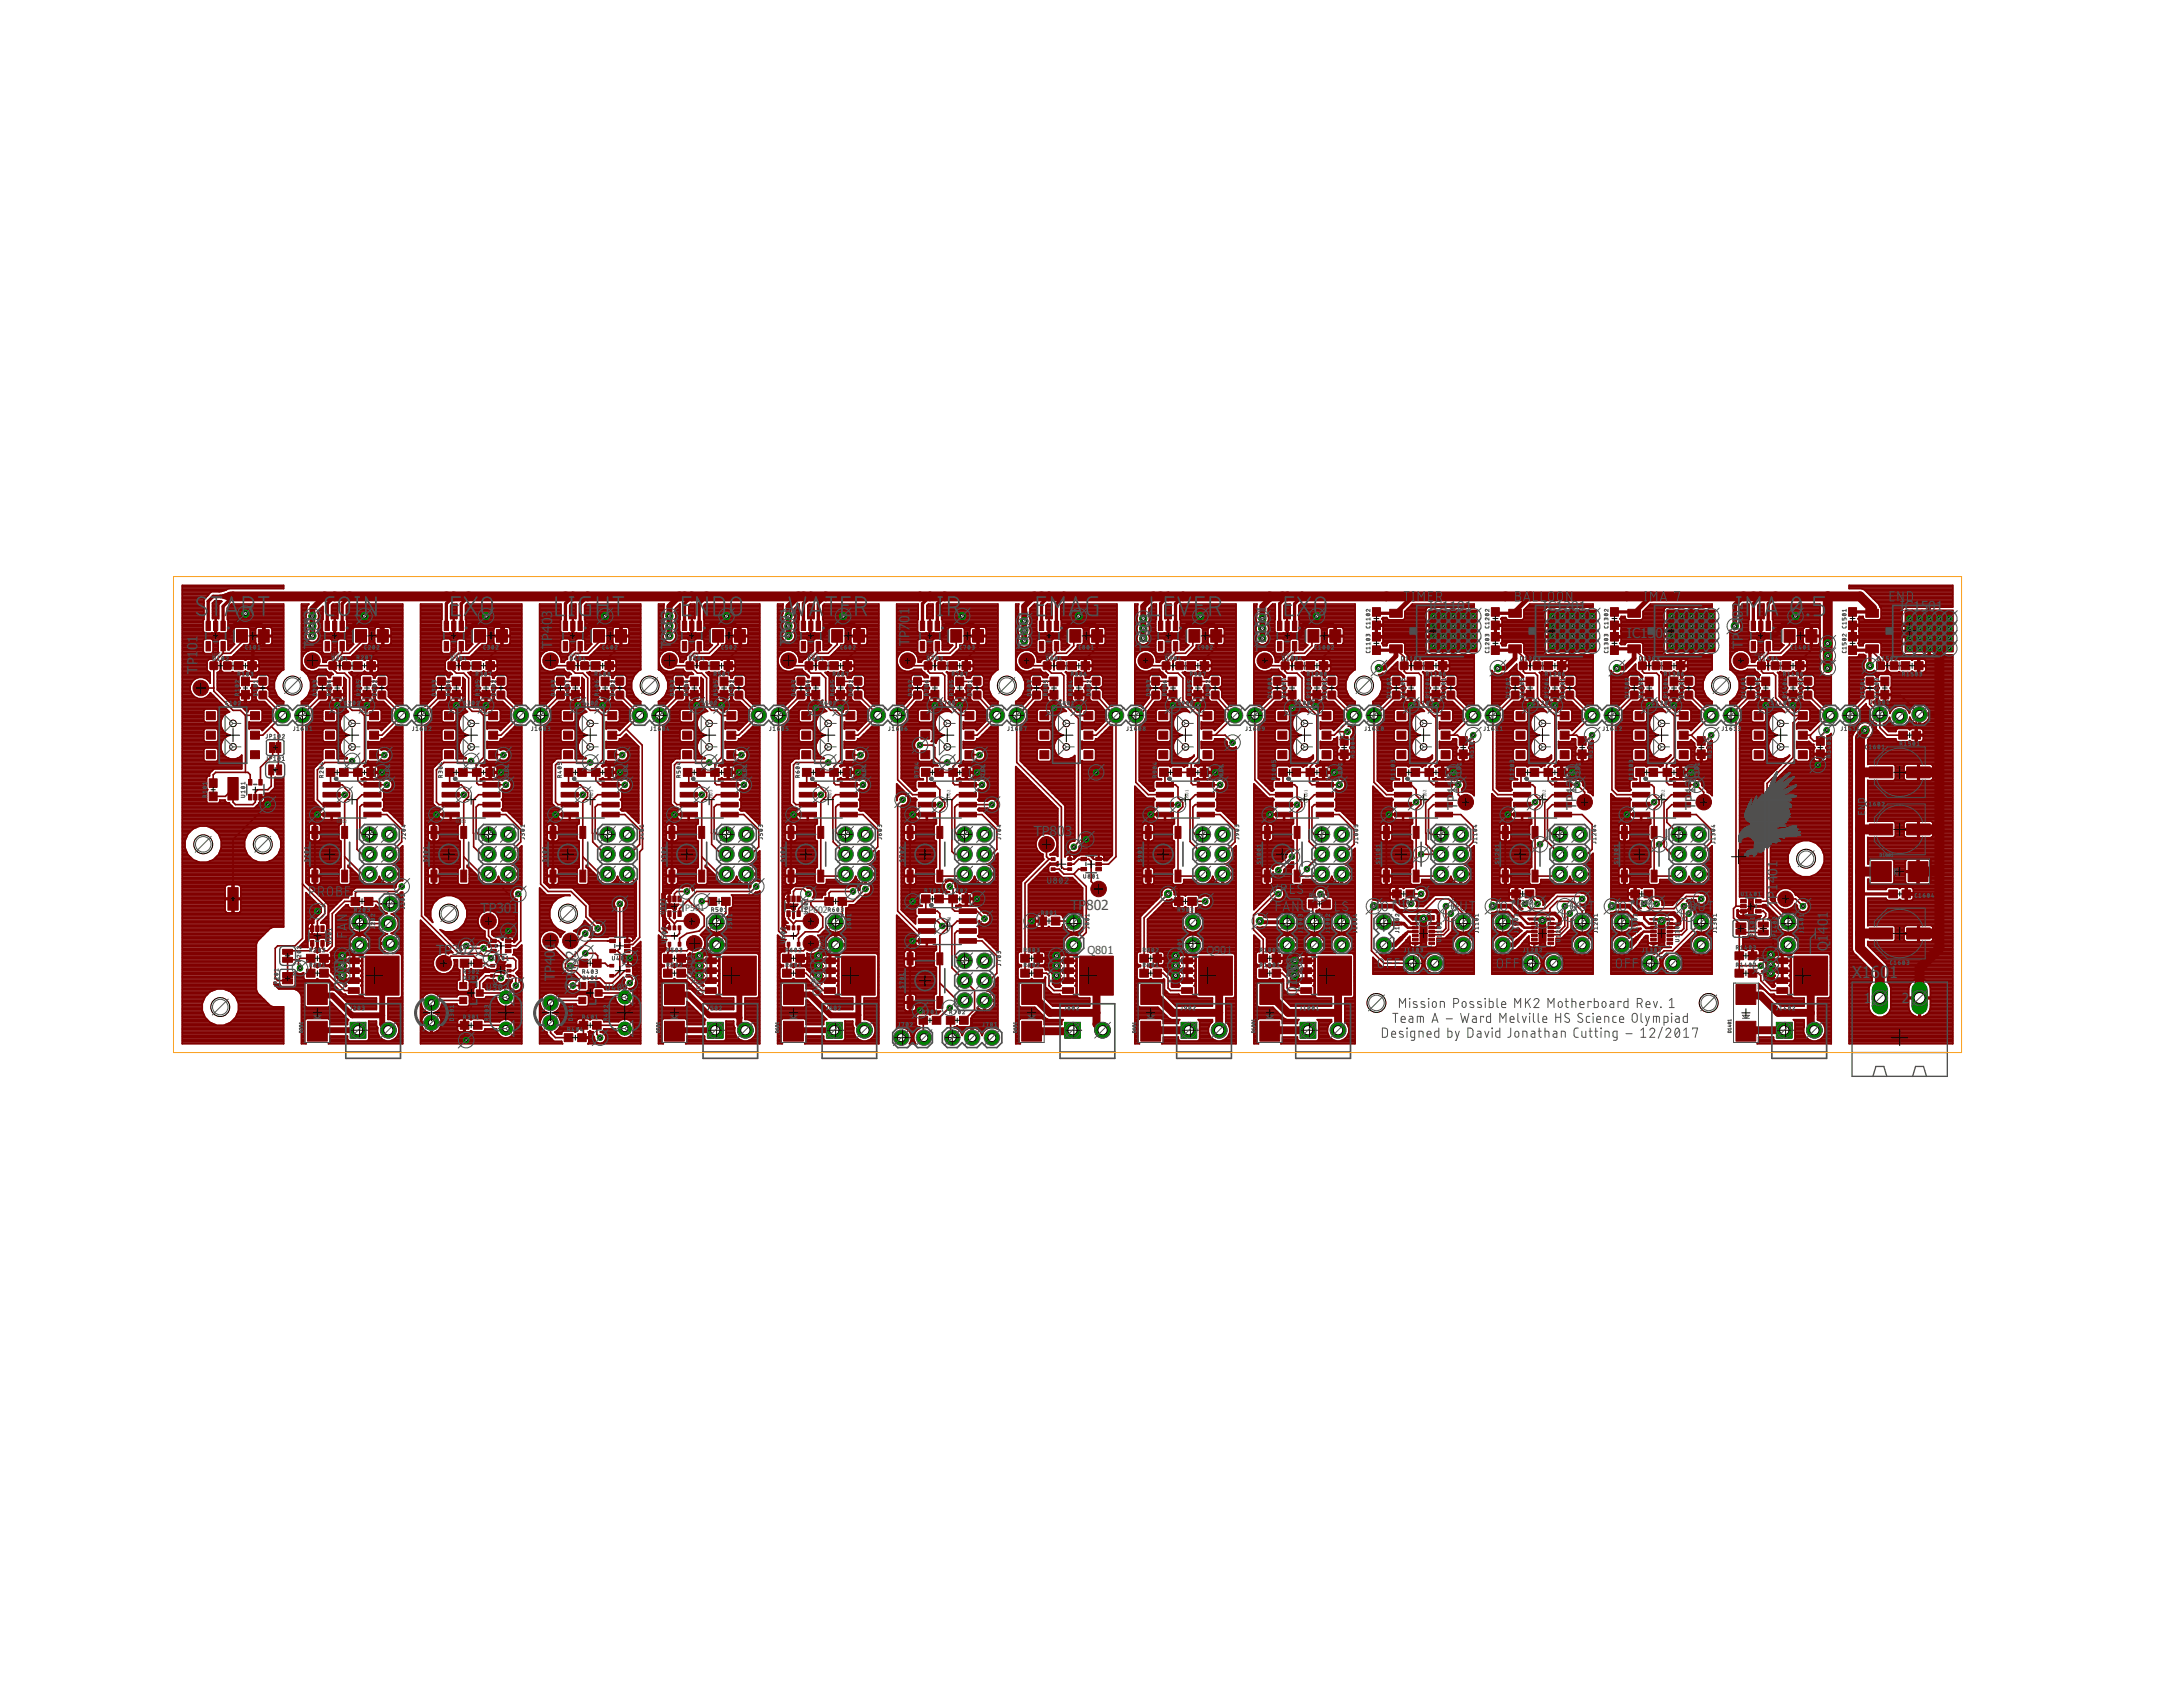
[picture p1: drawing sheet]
<svg xmlns="http://www.w3.org/2000/svg" width="279mm" height="216mm" viewBox="0 0 279 216" stroke-linecap="round" stroke-linejoin="round" font-family="sans-serif">
<defs><g id="words">
<g font-size="2.1" fill="#505050">
<text x="237" y="125.2">X16</text>
<text x="240.6" y="125.2">01</text>
</g>
<g font-size="1.8" fill="#505050">
<text x="25.3" y="83.2" transform="rotate(-90 25.3 83.2)">0</text>
<text x="25.3" y="82.2" transform="rotate(-90 25.3 82.2)">1</text>
<text x="40.2" y="83" transform="rotate(-90 40.2 83)">T</text>
<text x="40.2" y="82" transform="rotate(-90 40.2 82)">P202</text>
<text x="70.7" y="83" transform="rotate(-90 70.7 83)">T</text>
<text x="70.7" y="82" transform="rotate(-90 70.7 82)">P</text>
<text x="70.7" y="81" transform="rotate(-90 70.7 81)">4</text>
<text x="70.7" y="80" transform="rotate(-90 70.7 80)">0</text>
<text x="70.7" y="79.1" transform="rotate(-90 70.7 79.1)">3</text>
<text x="85.9" y="83" transform="rotate(-90 85.9 83)">T</text>
<text x="85.9" y="82" transform="rotate(-90 85.9 82)">P503</text>
<text x="101.1" y="82.7" transform="rotate(-90 101.1 82.7)">TP601</text>
<text x="116.4" y="82.7" transform="rotate(-90 116.4 82.7)">T</text>
<text x="116.4" y="81.7" transform="rotate(-90 116.4 81.7)">P</text>
<text x="116.4" y="80.7" transform="rotate(-90 116.4 80.7)">7</text>
<text x="116.4" y="79.7" transform="rotate(-90 116.4 79.7)">0</text>
<text x="116.4" y="78.8" transform="rotate(-90 116.4 78.8)">1</text>
<text x="131.6" y="83" transform="rotate(-90 131.6 83)">TP801</text>
<text x="147.2" y="83.3" transform="rotate(-90 147.2 83.3)">T</text>
<text x="147.2" y="82.3" transform="rotate(-90 147.2 82.3)">P</text>
<text x="147.2" y="81.3" transform="rotate(-90 147.2 81.3)">901</text>
<text x="162.1" y="83.3" transform="rotate(-90 162.1 83.3)">T</text>
<text x="162.1" y="82.3" transform="rotate(-90 162.1 82.3)">P1001</text>
<text x="182.8" y="78.2">IC11</text>
<text x="186.5" y="78.2">01</text>
<text x="197.4" y="78.2">I</text>
<text x="198.1" y="78.2">C1201</text>
<text x="208.2" y="81.7">IC13</text>
<text x="211.9" y="81.7">01</text>
<text x="223" y="83" transform="rotate(-90 223 83)">T</text>
<text x="223" y="82" transform="rotate(-90 223 82)">P</text>
<text x="223" y="81" transform="rotate(-90 223 81)">1402</text>
<text x="243.1" y="78.2">I</text>
<text x="243.8" y="78.2">C15</text>
<text x="246.8" y="78.2">01</text>
<text x="25.3" y="86.2" transform="rotate(-90 25.3 86.2)">T</text>
<text x="25.3" y="85.2" transform="rotate(-90 25.3 85.2)">P</text>
<text x="25.3" y="84.2" transform="rotate(-90 25.3 84.2)">1</text>
<text x="186.5" y="98.7" transform="rotate(-90 186.5 98.7)">1</text>
<text x="201.8" y="98.7" transform="rotate(-90 201.8 98.7)">1</text>
<text x="217" y="98.7" transform="rotate(-90 217 98.7)">1</text>
<text x="132.3" y="107">TP80</text>
<text x="136.3" y="107">3</text>
<text x="186.5" y="103.7" transform="rotate(-90 186.5 103.7)">TP110</text>
<text x="201.8" y="103.7" transform="rotate(-90 201.8 103.7)">TP120</text>
<text x="217" y="103.7" transform="rotate(-90 217 103.7)">TP130</text>
<text x="227.5" y="113" transform="rotate(-90 227.5 113)">4</text>
<text x="227.5" y="112.1" transform="rotate(-90 227.5 112.1)">0</text>
<text x="227.5" y="111.1" transform="rotate(-90 227.5 111.1)">1</text>
<text x="61.5" y="116.8">TP301</text>
<text x="137" y="116.4">TP</text>
<text x="139" y="116.4">802</text>
<text x="227.5" y="116" transform="rotate(-90 227.5 116)">TP1</text>
<text x="233.9" y="119.5" transform="rotate(-90 233.9 119.5)">4</text>
<text x="233.9" y="118.6" transform="rotate(-90 233.9 118.6)">0</text>
<text x="233.9" y="117.6" transform="rotate(-90 233.9 117.6)">1</text>
<text x="44.1" y="123.6" transform="rotate(-90 44.1 123.6)">1</text>
<text x="55.8" y="122.2">TP302</text>
<text x="71" y="125.5" transform="rotate(-90 71 125.5)">T</text>
<text x="71" y="124.5" transform="rotate(-90 71 124.5)">P</text>
<text x="71" y="123.5" transform="rotate(-90 71 123.5)">4</text>
<text x="71" y="122.6" transform="rotate(-90 71 122.6)">0</text>
<text x="71" y="121.6" transform="rotate(-90 71 121.6)">1</text>
<text x="166" y="124.2" transform="rotate(-90 166 124.2)">0</text>
<text x="166" y="123.2" transform="rotate(-90 166 123.2)">1</text>
<text x="233.9" y="121.8" transform="rotate(-90 233.9 121.8)">Q</text>
<text x="233.9" y="120.5" transform="rotate(-90 233.9 120.5)">1</text>
<text x="44.1" y="126.8" transform="rotate(-90 44.1 126.8)">Q20</text>
<text x="73.7" y="126.6" transform="rotate(-90 73.7 126.6)">TP402</text>
<text x="166" y="127.4" transform="rotate(-90 166 127.4)">Q10</text>
<text x="238.6" y="128.4">1</text>
<text x="243.4" y="128.4">2</text>
</g>
<g font-size="1.4" fill="#505050">
<text x="139.2" y="122.1">Q801</text>
<text x="154.4" y="122.1">Q901</text>
<text x="105.1" y="127.4" transform="rotate(-90 105.1 127.4)">Q601</text>
</g>
<g font-size="1.1" fill="#505050">
<text x="87" y="116.6">TP501</text>
<text x="102.8" y="116.8">TP602</text>
<text x="88.8" y="125.4" transform="rotate(-90 88.8 125.4)">TP</text>
<text x="88.8" y="124.1" transform="rotate(-90 88.8 124.1)">5</text>
<text x="88.8" y="123.5" transform="rotate(-90 88.8 123.5)">02</text>
<text x="90" y="127.5" transform="rotate(-90 90 127.5)">Q501</text>
</g>
<text font-size=".8" fill="#505050" x="105.4" y="122.1" transform="rotate(-90 105.4 122.1)">TP603</text>
<g font-size=".6" fill="#505050">
<text x="27.2" y="84">U102</text>
<text x="42.4" y="84">U203</text>
<text x="57.6" y="84">U304</text>
<text x="72.9" y="84">U404</text>
<text x="88.1" y="84">U504</text>
<text x="103.3" y="84">U604</text>
<text x="118.6" y="84">U703</text>
<text x="133.8" y="84">U803</text>
<text x="149.1" y="84">U902</text>
<text x="164" y="84">U1002</text>
<text x="224.6" y="84">U1402</text>
<text x="43.1" y="105.3">U202</text>
<text x="58.3" y="105.3">U303</text>
<text x="75.9" y="102.4" transform="rotate(-90 75.9 102.4)">U403</text>
<text x="91.2" y="102.4" transform="rotate(-90 91.2 102.4)">U503</text>
<text x="106.4" y="102.4" transform="rotate(-90 106.4 102.4)">U603</text>
<text x="121.6" y="102.4" transform="rotate(-90 121.6 102.4)">U702</text>
<text x="152.1" y="102.4" transform="rotate(-90 152.1 102.4)">U901</text>
<text x="167.4" y="102.7" transform="rotate(-90 167.4 102.7)">U1001</text>
<text x="182.6" y="102.7" transform="rotate(-90 182.6 102.7)">U1102</text>
<text x="197.8" y="102.7" transform="rotate(-90 197.8 102.7)">U1202</text>
<text x="213.1" y="102.7" transform="rotate(-90 213.1 102.7)">U1302</text>
<text x="121.6" y="118.6" transform="rotate(-90 121.6 118.6)">U701</text>
</g>
</g></defs>
<g fill="#800000" stroke="#800000" stroke-width=".13">
<path d="M168.8 98.3h1.1v1.1h-1.1z"/>
<path d="M167.2 98.3h1.1v1.1h-1.1z"/>
<path d="M170.2 80.6h1.4v1.6h-1.4z"/>
<path d="M167.4 80.6h1.4v1.6h-1.4z"/>
<path d="M33.1 80.6h1.4v1.6h-1.4z"/>
<path d="M30.3 80.6h1.4v1.6h-1.4z"/>
<path d="M184.1 98.3h1.1v1.1h-1.1z"/>
<path d="M182.4 98.3h1.1v1.1h-1.1z"/>
<path d="M175.7 79.5h1v1.1h-1z"/>
<path d="M175.7 77.8h1v1.1h-1z"/>
<path d="M175.7 82.7h1v1.1h-1z"/>
<path d="M175.7 80.9h1v1.1h-1z"/>
<path d="M199.3 98.3h1.1v1.1h-1.1z"/>
<path d="M197.6 98.3h1.1v1.1h-1.1z"/>
<path d="M190.9 79.5h1v1.1h-1z"/>
<path d="M190.9 77.8h1v1.1h-1z"/>
<path d="M190.9 82.7h1v1.1h-1z"/>
<path d="M190.9 80.9h1v1.1h-1z"/>
<path d="M214.5 98.3h1.1v1.1h-1.1z"/>
<path d="M212.9 98.3h1.1v1.1h-1.1z"/>
<path d="M206.1 79.5h1v1.1h-1z"/>
<path d="M206.1 77.8h1v1.1h-1z"/>
<path d="M206.1 82.7h1v1.1h-1z"/>
<path d="M206.1 80.9h1v1.1h-1z"/>
<path d="M231.1 80.6h1.4v1.6h-1.4z"/>
<path d="M228.3 80.6h1.4v1.6h-1.4z"/>
<path d="M236.6 79.5h1v1.1h-1z"/>
<path d="M236.6 77.8h1v1.1h-1z"/>
<path d="M236.6 82.7h1v1.1h-1z"/>
<path d="M236.6 80.9h1v1.1h-1z"/>
<path d="M239.2 118.8h3.1v1.4h-3.1z"/>
<path d="M244 118.8h3v1.4h-3z"/>
<path d="M241.7 113.9h1.1v1h-1.1z"/>
<path d="M243.4 113.9h1.1v1h-1.1z"/>
<path d="M46.9 98.3h1.1v1.1h-1.1z"/>
<path d="M45.3 98.3h1.1v1.1h-1.1z"/>
<path d="M48.3 80.6h1.4v1.6h-1.4z"/>
<path d="M45.5 80.6h1.4v1.6h-1.4z"/>
<path d="M62.2 98.3h1.1v1.1h-1.1z"/>
<path d="M60.5 98.3h1.1v1.1h-1.1z"/>
<path d="M63.5 80.6h1.4v1.6h-1.4z"/>
<path d="M60.7 80.6h1.4v1.6h-1.4z"/>
<path d="M77.4 98.3h1.1v1.1h-1.1z"/>
<path d="M75.7 98.3h1.1v1.1h-1.1z"/>
<path d="M78.8 80.6h1.4v1.6h-1.4z"/>
<path d="M76 80.6h1.4v1.6h-1.4z"/>
<path d="M92.7 98.3h1.1v1.1h-1.1z"/>
<path d="M91 98.3h1.1v1.1h-1.1z"/>
<path d="M94 80.6h1.4v1.6h-1.4z"/>
<path d="M91.2 80.6h1.4v1.6h-1.4z"/>
<path d="M107.9 98.3h1.1v1.1h-1.1z"/>
<path d="M106.2 98.3h1.1v1.1h-1.1z"/>
<path d="M109.2 80.6h1.4v1.6h-1.4z"/>
<path d="M106.4 80.6h1.4v1.6h-1.4z"/>
<path d="M123.1 98.3h1.1v1.1h-1.1z"/>
<path d="M121.4 98.3h1.1v1.1h-1.1z"/>
<path d="M123.1 114.5h1.1v1h-1.1z"/>
<path d="M121.4 114.5h1.1v1h-1.1z"/>
<path d="M124.5 80.6h1.4v1.6h-1.4z"/>
<path d="M121.7 80.6h1.4v1.6h-1.4z"/>
<path d="M139.7 80.6h1.4v1.6h-1.4z"/>
<path d="M136.9 80.6h1.4v1.6h-1.4z"/>
<path d="M153.6 98.3h1.1v1.1h-1.1z"/>
<path d="M151.9 98.3h1.1v1.1h-1.1z"/>
<path d="M155 80.6h1.4v1.6h-1.4z"/>
<path d="M152.2 80.6h1.4v1.6h-1.4z"/>
<path d="M161.2 130.7h2.6v2.5h-2.6z"/>
<path d="M161.2 126h2.6v2.5h-2.6z"/>
<path d="M222.2 130.7h2.5v2.5h-2.5z"/>
<path d="M222.2 126h2.5v2.5h-2.5z"/>
<path d="M239.5 110.3h2.6v2.5h-2.6z"/>
<path d="M244.2 110.3h2.6v2.5h-2.6z"/>
<path d="M39.3 130.7h2.6v2.5h-2.6z"/>
<path d="M39.3 126h2.6v2.5h-2.6z"/>
<path d="M85 130.7h2.6v2.5h-2.6z"/>
<path d="M85 126h2.6v2.5h-2.6z"/>
<path d="M100.3 130.7h2.5v2.5h-2.5z"/>
<path d="M100.3 126h2.5v2.5h-2.5z"/>
<path d="M130.8 130.7h2.5v2.5h-2.5z"/>
<path d="M130.8 126h2.5v2.5h-2.5z"/>
<path d="M146 130.7h2.5v2.5h-2.5z"/>
<path d="M146 126h2.5v2.5h-2.5z"/>
<path d="M182.9 78.1h6.2v5.3h-6.2z"/>
<path d="M177.9 78h1.6v1h-1.6z"/>
<path d="M177.9 82.5h1.6v1h-1.6z"/>
<path d="M198.1 78.1h6.2v5.3h-6.2z"/>
<path d="M193.1 78h1.6v1h-1.6z"/>
<path d="M193.1 82.5h1.6v1h-1.6z"/>
<path d="M213.3 78.1h6.2v5.3h-6.2z"/>
<path d="M208.3 78h1.7v1h-1.7z"/>
<path d="M208.3 82.5h1.7v1h-1.7z"/>
<path d="M243.8 78.1h6.2v5.3h-6.2z"/>
<path d="M238.8 78h1.6v1h-1.6z"/>
<path d="M238.8 82.5h1.6v1h-1.6z"/>
<path d="M166.5 122.6h1.4v.7h-1.4z"/>
<path d="M166.5 123.9h1.4v.7h-1.4z"/>
<path d="M166.5 125.1h1.4v.8h-1.4z"/>
<path d="M166.5 126.4h1.4v.7h-1.4z"/>
<path d="M168.7 122.4h4.3v5h-4.3z"/>
<path d="M227.4 122.6h1.4v.7h-1.4z"/>
<path d="M227.4 123.9h1.4v.7h-1.4z"/>
<path d="M227.4 125.1h1.4v.8h-1.4z"/>
<path d="M227.4 126.4h1.4v.7h-1.4z"/>
<path d="M229.6 122.4h4.3v5h-4.3z"/>
<path d="M58.8 125.7h.9v.8h-.9z"/>
<path d="M58.8 127.6h.9v.8h-.9z"/>
<path d="M61 126.7h.8v.8h-.8z"/>
<path d="M90.3 122.6h1.4v.7h-1.4z"/>
<path d="M90.3 123.9h1.4v.7h-1.4z"/>
<path d="M90.3 125.1h1.4v.8h-1.4z"/>
<path d="M90.3 126.4h1.4v.7h-1.4z"/>
<path d="M92.5 122.4h4.3v5h-4.3z"/>
<path d="M105.5 122.6h1.4v.7h-1.4z"/>
<path d="M105.5 123.9h1.4v.7h-1.4z"/>
<path d="M105.5 125.1h1.4v.8h-1.4z"/>
<path d="M105.5 126.4h1.4v.7h-1.4z"/>
<path d="M107.7 122.4h4.3v5h-4.3z"/>
<path d="M136 122.6h1.4v.7h-1.4z"/>
<path d="M136 123.9h1.4v.7h-1.4z"/>
<path d="M136 125.1h1.4v.8h-1.4z"/>
<path d="M136 126.4h1.4v.7h-1.4z"/>
<path d="M138.2 122.4h4.3v5h-4.3z"/>
<path d="M151.2 122.6h1.4v.7h-1.4z"/>
<path d="M151.2 123.9h1.4v.7h-1.4z"/>
<path d="M151.2 125.1h1.4v.8h-1.4z"/>
<path d="M151.2 126.4h1.4v.7h-1.4z"/>
<path d="M153.4 122.4h4.3v5h-4.3z"/>
<path d="M161.1 124h1.1v1.1h-1.1z"/>
<path d="M162.8 124h1.1v1.1h-1.1z"/>
<path d="M161.1 122.1h1.1v1h-1.1z"/>
<path d="M162.8 122.1h1.1v1h-1.1z"/>
<path d="M167.5 115.2h1.1v1h-1.1z"/>
<path d="M169.2 115.2h1.1v1h-1.1z"/>
<path d="M171.5 94.3h1.1v1.1h-1.1z"/>
<path d="M171.5 96h1.1v1.1h-1.1z"/>
<path d="M163.7 98.3h1.1v1.1h-1.1z"/>
<path d="M165.4 98.3h1.1v1.1h-1.1z"/>
<path d="M168 88.3h1.1v1.2h-1.1z"/>
<path d="M168 86.7h1.1v1.1h-1.1z"/>
<path d="M164.9 88.3h1v1.2h-1z"/>
<path d="M164.9 86.7h1v1.1h-1z"/>
<path d="M168.8 84.7h1.1v1h-1.1z"/>
<path d="M167.2 84.7h1.1v1h-1.1z"/>
<path d="M26.8 99.7h1v1.1h-1z"/>
<path d="M26.8 101.4h1v1.1h-1z"/>
<path d="M30.9 88.3h1v1.2h-1z"/>
<path d="M30.9 86.7h1v1.1h-1z"/>
<path d="M31.7 84.7h1.1v1h-1.1z"/>
<path d="M30 84.7h1.1v1h-1.1z"/>
<path d="M186.8 94.3h1v1.1h-1z"/>
<path d="M186.8 96h1v1.1h-1z"/>
<path d="M178.9 98.3h1.1v1.1h-1.1z"/>
<path d="M180.6 98.3h1.1v1.1h-1.1z"/>
<path d="M183.3 88.3h1v1.2h-1z"/>
<path d="M183.3 86.7h1v1.1h-1z"/>
<path d="M180.1 88.3h1v1.2h-1z"/>
<path d="M180.1 86.7h1v1.1h-1z"/>
<path d="M184.1 84.7h1.1v1h-1.1z"/>
<path d="M182.4 84.7h1.1v1h-1.1z"/>
<path d="M202 94.3h1v1.1h-1z"/>
<path d="M202 96h1v1.1h-1z"/>
<path d="M195.2 113.9h1.1v1h-1.1z"/>
<path d="M193.5 113.9h1.1v1h-1.1z"/>
<path d="M194.1 98.3h1.1v1.1h-1.1z"/>
<path d="M195.8 98.3h1.1v1.1h-1.1z"/>
<path d="M198.5 88.3h1v1.2h-1z"/>
<path d="M198.5 86.7h1v1.1h-1z"/>
<path d="M195.3 88.3h1v1.2h-1z"/>
<path d="M195.3 86.7h1v1.1h-1z"/>
<path d="M199.3 84.7h1.1v1h-1.1z"/>
<path d="M197.6 84.7h1.1v1h-1.1z"/>
<path d="M217.2 94.3h1v1.1h-1z"/>
<path d="M217.2 96h1v1.1h-1z"/>
<path d="M210.4 113.9h1.1v1h-1.1z"/>
<path d="M208.7 113.9h1.1v1h-1.1z"/>
<path d="M209.4 98.3h1.1v1.1h-1.1z"/>
<path d="M211.1 98.3h1.1v1.1h-1.1z"/>
<path d="M213.7 88.3h1.1v1.2h-1.1z"/>
<path d="M213.7 86.7h1.1v1.1h-1.1z"/>
<path d="M210.6 88.3h1v1.2h-1z"/>
<path d="M210.6 86.7h1v1.1h-1z"/>
<path d="M214.5 84.7h1.1v1h-1.1z"/>
<path d="M212.9 84.7h1.1v1h-1.1z"/>
<path d="M222.1 124h1.1v1.1h-1.1z"/>
<path d="M223.8 124h1.1v1.1h-1.1z"/>
<path d="M222.1 121.8h1.1v1h-1.1z"/>
<path d="M223.8 121.8h1.1v1h-1.1z"/>
<path d="M232.5 94.3h1v1.1h-1z"/>
<path d="M232.5 96h1v1.1h-1z"/>
<path d="M229 88.3h1v1.2h-1z"/>
<path d="M229 86.7h1v1.1h-1z"/>
<path d="M225.5 88.3h1v1.2h-1z"/>
<path d="M225.5 86.7h1v1.1h-1z"/>
<path d="M229.8 84.7h1.1v1h-1.1z"/>
<path d="M228.1 84.7h1.1v1h-1.1z"/>
<path d="M244.7 93.6h1.1v1h-1.1z"/>
<path d="M243 93.6h1.1v1h-1.1z"/>
<path d="M240.7 88.3h1v1.2h-1z"/>
<path d="M240.7 86.7h1v1.1h-1z"/>
<path d="M245 84.7h1.1v1h-1.1z"/>
<path d="M243.3 84.7h1.1v1h-1.1z"/>
<path d="M39.2 124h1.1v1.1h-1.1z"/>
<path d="M40.9 124h1.1v1.1h-1.1z"/>
<path d="M39.2 122.1h1.1v1h-1.1z"/>
<path d="M40.9 122.1h1.1v1h-1.1z"/>
<path d="M46.6 114.9h1.1v1h-1.1z"/>
<path d="M44.9 114.9h1.1v1h-1.1z"/>
<path d="M41.8 98.3h1.1v1.1h-1.1z"/>
<path d="M43.5 98.3h1.1v1.1h-1.1z"/>
<path d="M46.5 88.3h1v1.2h-1z"/>
<path d="M46.5 86.7h1v1.1h-1z"/>
<path d="M42.7 88.3h1v1.2h-1z"/>
<path d="M42.7 86.7h1v1.1h-1z"/>
<path d="M46.9 84.7h1.1v1h-1.1z"/>
<path d="M45.3 84.7h1.1v1h-1.1z"/>
<path d="M58.9 130.7h1.1v1h-1.1z"/>
<path d="M60.6 130.7h1.1v1h-1.1z"/>
<path d="M60.6 122.8h1.1v1h-1.1z"/>
<path d="M58.9 122.8h1.1v1h-1.1z"/>
<path d="M57 98.3h1.1v1.1h-1.1z"/>
<path d="M58.7 98.3h1.1v1.1h-1.1z"/>
<path d="M61.7 88.3h1v1.2h-1z"/>
<path d="M61.7 86.7h1v1.1h-1z"/>
<path d="M57.9 88.3h1v1.2h-1z"/>
<path d="M57.9 86.7h1v1.1h-1z"/>
<path d="M62.2 84.7h1.1v1h-1.1z"/>
<path d="M60.5 84.7h1.1v1h-1.1z"/>
<path d="M72.2 132.3h1.1v1h-1.1z"/>
<path d="M73.9 132.3h1.1v1h-1.1z"/>
<path d="M72.2 98.3h1.1v1.1h-1.1z"/>
<path d="M73.9 98.3h1.1v1.1h-1.1z"/>
<path d="M76.9 88.3h1.1v1.2h-1.1z"/>
<path d="M76.9 86.7h1.1v1.1h-1.1z"/>
<path d="M73.1 88.3h1v1.2h-1z"/>
<path d="M73.1 86.7h1v1.1h-1z"/>
<path d="M77.4 84.7h1.1v1h-1.1z"/>
<path d="M75.7 84.7h1.1v1h-1.1z"/>
<path d="M92.4 114.9h1.1v1h-1.1z"/>
<path d="M90.6 114.9h1.1v1h-1.1z"/>
<path d="M84.9 124h1.1v1.1h-1.1z"/>
<path d="M86.6 124h1.1v1.1h-1.1z"/>
<path d="M84.9 122.1h1.1v1h-1.1z"/>
<path d="M86.6 122.1h1.1v1h-1.1z"/>
<path d="M87.5 98.3h1.1v1.1h-1.1z"/>
<path d="M89.2 98.3h1.1v1.1h-1.1z"/>
<path d="M92.2 88.3h1v1.2h-1z"/>
<path d="M92.2 86.7h1v1.1h-1z"/>
<path d="M88.3 88.3h1.1v1.2h-1.1z"/>
<path d="M88.3 86.7h1.1v1.1h-1.1z"/>
<path d="M92.7 84.7h1.1v1h-1.1z"/>
<path d="M91 84.7h1.1v1h-1.1z"/>
<path d="M100.2 124h1.1v1.1h-1.1z"/>
<path d="M101.9 124h1.1v1.1h-1.1z"/>
<path d="M100.2 122.1h1.1v1h-1.1z"/>
<path d="M101.9 122.1h1.1v1h-1.1z"/>
<path d="M107.3 114.9h1.1v1h-1.1z"/>
<path d="M105.6 114.9h1.1v1h-1.1z"/>
<path d="M102.7 98.3h1.1v1.1h-1.1z"/>
<path d="M104.4 98.3h1.1v1.1h-1.1z"/>
<path d="M107.1 88.3h1v1.2h-1z"/>
<path d="M107.1 86.7h1v1.1h-1z"/>
<path d="M103.9 88.3h1v1.2h-1z"/>
<path d="M103.9 86.7h1v1.1h-1z"/>
<path d="M107.9 84.7h1.1v1h-1.1z"/>
<path d="M106.2 84.7h1.1v1h-1.1z"/>
<path d="M119.3 130.1h1.1v1h-1.1z"/>
<path d="M117.6 130.1h1.1v1h-1.1z"/>
<path d="M122.8 130.1h1.1v1h-1.1z"/>
<path d="M121.1 130.1h1.1v1h-1.1z"/>
<path d="M117.9 114.5h1.1v1h-1.1z"/>
<path d="M119.6 114.5h1.1v1h-1.1z"/>
<path d="M117.9 98.3h1.1v1.1h-1.1z"/>
<path d="M119.6 98.3h1.1v1.1h-1.1z"/>
<path d="M122.3 88.3h1v1.2h-1z"/>
<path d="M122.3 86.7h1v1.1h-1z"/>
<path d="M119.1 88.3h1.1v1.2h-1.1z"/>
<path d="M119.1 86.7h1.1v1.1h-1.1z"/>
<path d="M123.1 84.7h1.1v1h-1.1z"/>
<path d="M121.4 84.7h1.1v1h-1.1z"/>
<path d="M130.6 124h1.1v1.1h-1.1z"/>
<path d="M132.3 124h1.1v1.1h-1.1z"/>
<path d="M130.6 122.1h1.1v1h-1.1z"/>
<path d="M132.3 122.1h1.1v1h-1.1z"/>
<path d="M132.9 117.4h1.1v1h-1.1z"/>
<path d="M134.6 117.4h1.1v1h-1.1z"/>
<path d="M137.6 88.3h1v1.2h-1z"/>
<path d="M137.6 86.7h1v1.1h-1z"/>
<path d="M134.4 88.3h1v1.2h-1z"/>
<path d="M134.4 86.7h1v1.1h-1z"/>
<path d="M138.4 84.7h1.1v1h-1.1z"/>
<path d="M136.7 84.7h1.1v1h-1.1z"/>
<path d="M145.9 124h1.1v1.1h-1.1z"/>
<path d="M147.6 124h1.1v1.1h-1.1z"/>
<path d="M145.9 122.1h1.1v1h-1.1z"/>
<path d="M147.6 122.1h1.1v1h-1.1z"/>
<path d="M152 114.9h1.1v1h-1.1z"/>
<path d="M150.3 114.9h1.1v1h-1.1z"/>
<path d="M148.4 98.3h1.1v1.1h-1.1z"/>
<path d="M150.1 98.3h1.1v1.1h-1.1z"/>
<path d="M152.8 88.3h1v1.2h-1z"/>
<path d="M152.8 86.7h1v1.1h-1z"/>
<path d="M149.6 88.3h1v1.2h-1z"/>
<path d="M149.6 86.7h1v1.1h-1z"/>
<path d="M153.6 84.7h1.1v1h-1.1z"/>
<path d="M151.9 84.7h1.1v1h-1.1z"/>
<path d="M161.8 111.4h.8v1.5h-.8z"/>
<path d="M161.8 105.8h.8v1.5h-.8z"/>
<path d="M165.6 111.4h.8v1.5h-.8z"/>
<path d="M165.6 105.8h.8v1.5h-.8z"/>
<path d="M169.2 96.1h1.1v1h-1.1z"/>
<path d="M169.2 93.6h1.1v1h-1.1z"/>
<path d="M169.2 91.1h1.1v1h-1.1z"/>
<path d="M163.6 96.1h1.1v1h-1.1z"/>
<path d="M163.6 93.6h1.1v1h-1.1z"/>
<path d="M163.6 91.1h1.1v1h-1.1z"/>
<path d="M29.2 113.6h1.3v2.9h-1.3z"/>
<path d="M29.2 99.5h1.3v2.9h-1.3z"/>
<path d="M32.1 96.1h1.1v1h-1.1z"/>
<path d="M32.1 93.6h1.1v1h-1.1z"/>
<path d="M32.1 91.1h1.1v1h-1.1z"/>
<path d="M26.4 96.1h1.2v1h-1.2z"/>
<path d="M26.4 93.6h1.2v1h-1.2z"/>
<path d="M26.4 91.1h1.2v1h-1.2z"/>
<path d="M177.1 111.4h.7v1.5h-.7z"/>
<path d="M177.1 105.8h.7v1.5h-.7z"/>
<path d="M180.9 111.4h.7v1.5h-.7z"/>
<path d="M180.9 105.8h.7v1.5h-.7z"/>
<path d="M184.4 96.1h1.2v1h-1.2z"/>
<path d="M184.4 93.6h1.2v1h-1.2z"/>
<path d="M184.4 91.1h1.2v1h-1.2z"/>
<path d="M178.8 96.1h1.1v1h-1.1z"/>
<path d="M178.8 93.6h1.1v1h-1.1z"/>
<path d="M178.8 91.1h1.1v1h-1.1z"/>
<path d="M192.3 111.4h.7v1.5h-.7z"/>
<path d="M192.3 105.8h.7v1.5h-.7z"/>
<path d="M196.1 111.4h.7v1.5h-.7z"/>
<path d="M196.1 105.8h.7v1.5h-.7z"/>
<path d="M199.7 96.1h1.1v1h-1.1z"/>
<path d="M199.7 93.6h1.1v1h-1.1z"/>
<path d="M199.7 91.1h1.1v1h-1.1z"/>
<path d="M194 96.1h1.2v1h-1.2z"/>
<path d="M194 93.6h1.2v1h-1.2z"/>
<path d="M194 91.1h1.2v1h-1.2z"/>
<path d="M207.5 111.4h.8v1.5h-.8z"/>
<path d="M207.5 105.8h.8v1.5h-.8z"/>
<path d="M211.3 111.4h.8v1.5h-.8z"/>
<path d="M211.3 105.8h.8v1.5h-.8z"/>
<path d="M214.9 96.1h1.2v1h-1.2z"/>
<path d="M214.9 93.6h1.2v1h-1.2z"/>
<path d="M214.9 91.1h1.2v1h-1.2z"/>
<path d="M209.3 96.1h1.1v1h-1.1z"/>
<path d="M209.3 93.6h1.1v1h-1.1z"/>
<path d="M209.3 91.1h1.1v1h-1.1z"/>
<path d="M230.2 96.1h1.1v1h-1.1z"/>
<path d="M230.2 93.6h1.1v1h-1.1z"/>
<path d="M230.2 91.1h1.1v1h-1.1z"/>
<path d="M224.5 96.1h1.2v1h-1.2z"/>
<path d="M224.5 93.6h1.2v1h-1.2z"/>
<path d="M224.5 91.1h1.2v1h-1.2z"/>
<path d="M39.9 111.4h.8v1.5h-.8z"/>
<path d="M39.9 105.8h.8v1.5h-.8z"/>
<path d="M43.7 111.4h.8v1.5h-.8z"/>
<path d="M43.7 105.8h.8v1.5h-.8z"/>
<path d="M47.3 96.1h1.2v1h-1.2z"/>
<path d="M47.3 93.6h1.2v1h-1.2z"/>
<path d="M47.3 91.1h1.2v1h-1.2z"/>
<path d="M41.7 96.1h1.1v1h-1.1z"/>
<path d="M41.7 93.6h1.1v1h-1.1z"/>
<path d="M41.7 91.1h1.1v1h-1.1z"/>
<path d="M55.2 111.4h.7v1.5h-.7z"/>
<path d="M55.2 105.8h.7v1.5h-.7z"/>
<path d="M59 111.4h.7v1.5h-.7z"/>
<path d="M59 105.8h.7v1.5h-.7z"/>
<path d="M62.5 96.1h1.2v1h-1.2z"/>
<path d="M62.5 93.6h1.2v1h-1.2z"/>
<path d="M62.5 91.1h1.2v1h-1.2z"/>
<path d="M56.9 96.1h1.1v1h-1.1z"/>
<path d="M56.9 93.6h1.1v1h-1.1z"/>
<path d="M56.9 91.1h1.1v1h-1.1z"/>
<path d="M70.4 111.4h.8v1.5h-.8z"/>
<path d="M70.4 105.8h.8v1.5h-.8z"/>
<path d="M74.2 111.4h.8v1.5h-.8z"/>
<path d="M74.2 105.8h.8v1.5h-.8z"/>
<path d="M77.8 96.1h1.1v1h-1.1z"/>
<path d="M77.8 93.6h1.1v1h-1.1z"/>
<path d="M77.8 91.1h1.1v1h-1.1z"/>
<path d="M72.1 96.1h1.2v1h-1.2z"/>
<path d="M72.1 93.6h1.2v1h-1.2z"/>
<path d="M72.1 91.1h1.2v1h-1.2z"/>
<path d="M85.6 111.4h.8v1.5h-.8z"/>
<path d="M85.6 105.8h.8v1.5h-.8z"/>
<path d="M89.4 111.4h.8v1.5h-.8z"/>
<path d="M89.4 105.8h.8v1.5h-.8z"/>
<path d="M93 96.1h1.2v1h-1.2z"/>
<path d="M93 93.6h1.2v1h-1.2z"/>
<path d="M93 91.1h1.2v1h-1.2z"/>
<path d="M87.4 96.1h1.1v1h-1.1z"/>
<path d="M87.4 93.6h1.1v1h-1.1z"/>
<path d="M87.4 91.1h1.1v1h-1.1z"/>
<path d="M100.9 111.4h.7v1.5h-.7z"/>
<path d="M100.9 105.8h.7v1.5h-.7z"/>
<path d="M104.7 111.4h.7v1.5h-.7z"/>
<path d="M104.7 105.8h.7v1.5h-.7z"/>
<path d="M108.3 96.1h1.1v1h-1.1z"/>
<path d="M108.3 93.6h1.1v1h-1.1z"/>
<path d="M108.3 91.1h1.1v1h-1.1z"/>
<path d="M102.6 96.1h1.2v1h-1.2z"/>
<path d="M102.6 93.6h1.2v1h-1.2z"/>
<path d="M102.6 91.1h1.2v1h-1.2z"/>
<path d="M116.1 127.5h.8v1.6h-.8z"/>
<path d="M116.1 121.9h.8v1.6h-.8z"/>
<path d="M119.9 127.5h.8v1.6h-.8z"/>
<path d="M119.9 121.9h.8v1.6h-.8z"/>
<path d="M116.1 111.4h.8v1.5h-.8z"/>
<path d="M116.1 105.8h.8v1.5h-.8z"/>
<path d="M119.9 111.4h.8v1.5h-.8z"/>
<path d="M119.9 105.8h.8v1.5h-.8z"/>
<path d="M123.5 96.1h1.2v1h-1.2z"/>
<path d="M123.5 93.6h1.2v1h-1.2z"/>
<path d="M123.5 91.1h1.2v1h-1.2z"/>
<path d="M117.9 96.1h1.1v1h-1.1z"/>
<path d="M117.9 93.6h1.1v1h-1.1z"/>
<path d="M117.9 91.1h1.1v1h-1.1z"/>
<path d="M138.7 96.1h1.2v1h-1.2z"/>
<path d="M138.7 93.6h1.2v1h-1.2z"/>
<path d="M138.7 91.1h1.2v1h-1.2z"/>
<path d="M133.1 96.1h1.1v1h-1.1z"/>
<path d="M133.1 93.6h1.1v1h-1.1z"/>
<path d="M133.1 91.1h1.1v1h-1.1z"/>
<path d="M146.6 111.4h.7v1.5h-.7z"/>
<path d="M146.6 105.8h.7v1.5h-.7z"/>
<path d="M150.4 111.4h.8v1.5h-.8z"/>
<path d="M150.4 105.8h.8v1.5h-.8z"/>
<path d="M154 96.1h1.1v1h-1.1z"/>
<path d="M154 93.6h1.1v1h-1.1z"/>
<path d="M154 91.1h1.1v1h-1.1z"/>
<path d="M148.3 96.1h1.2v1h-1.2z"/>
<path d="M148.3 93.6h1.2v1h-1.2z"/>
<path d="M148.3 91.1h1.2v1h-1.2z"/>
<path d="M163.2 100.1h2.2v.6h-2.2z"/>
<path d="M163.2 101.4h2.2v.6h-2.2z"/>
<path d="M163.2 102.7h2.2v.6h-2.2z"/>
<path d="M163.2 103.9h2.2v.6h-2.2z"/>
<path d="M168.5 103.9h2.2v.6h-2.2z"/>
<path d="M168.5 102.7h2.2v.6h-2.2z"/>
<path d="M168.5 101.4h2.2v.6h-2.2z"/>
<path d="M168.5 100.1h2.2v.6h-2.2z"/>
<path d="M165.4 79.5h.6v1.2h-.6z"/>
<path d="M164.5 79.5h.5v1.2h-.5z"/>
<path d="M163.5 79.5h.6v1.2h-.6z"/>
<path d="M163.5 82.1h.6v1.2h-.6z"/>
<path d="M165.4 82.1h.6v1.2h-.6z"/>
<path d="M28.3 79.5h.5v1.2h-.5z"/>
<path d="M27.3 79.5h.6v1.2h-.6z"/>
<path d="M26.4 79.5h.5v1.2h-.5z"/>
<path d="M26.4 82.1h.5v1.2h-.5z"/>
<path d="M28.3 82.1h.5v1.2h-.5z"/>
<path d="M180.8 118.1h.7v.3h-.7z"/>
<path d="M180.8 118.6h.7v.3h-.7z"/>
<path d="M180.8 119.1h.7v.3h-.7z"/>
<path d="M180.8 119.6h.7v.3h-.7z"/>
<path d="M180.8 120.1h.7v.3h-.7z"/>
<path d="M180.8 120.6h.7v.3h-.7z"/>
<path d="M182.9 120.6h.7v.3h-.7z"/>
<path d="M182.9 120.1h.7v.3h-.7z"/>
<path d="M182.9 119.6h.7v.3h-.7z"/>
<path d="M182.9 119.1h.7v.3h-.7z"/>
<path d="M182.9 118.6h.7v.3h-.7z"/>
<path d="M182.9 118.1h.7v.3h-.7z"/>
<path d="M181.8 118.5h.8v2h-.8z"/>
<path d="M178.5 100.1h2.2v.6h-2.2z"/>
<path d="M178.5 101.4h2.2v.6h-2.2z"/>
<path d="M178.5 102.7h2.2v.6h-2.2z"/>
<path d="M178.5 103.9h2.2v.6h-2.2z"/>
<path d="M183.7 103.9h2.2v.6h-2.2z"/>
<path d="M183.7 102.7h2.2v.6h-2.2z"/>
<path d="M183.7 101.4h2.2v.6h-2.2z"/>
<path d="M183.7 100.1h2.2v.6h-2.2z"/>
<path d="M196 118.1h.7v.3h-.7z"/>
<path d="M196 118.6h.7v.3h-.7z"/>
<path d="M196 119.1h.7v.3h-.7z"/>
<path d="M196 119.6h.7v.3h-.7z"/>
<path d="M196 120.1h.7v.3h-.7z"/>
<path d="M196 120.6h.7v.3h-.7z"/>
<path d="M198.1 120.6h.7v.3h-.7z"/>
<path d="M198.1 120.1h.7v.3h-.7z"/>
<path d="M198.1 119.6h.7v.3h-.7z"/>
<path d="M198.1 119.1h.7v.3h-.7z"/>
<path d="M198.1 118.6h.7v.3h-.7z"/>
<path d="M198.1 118.1h.7v.3h-.7z"/>
<path d="M197 118.5h.9v2h-.9z"/>
<path d="M193.7 100.1h2.2v.6h-2.2z"/>
<path d="M193.7 101.4h2.2v.6h-2.2z"/>
<path d="M193.7 102.7h2.2v.6h-2.2z"/>
<path d="M193.7 103.9h2.2v.6h-2.2z"/>
<path d="M198.9 103.9h2.2v.6h-2.2z"/>
<path d="M198.9 102.7h2.2v.6h-2.2z"/>
<path d="M198.9 101.4h2.2v.6h-2.2z"/>
<path d="M198.9 100.1h2.2v.6h-2.2z"/>
<path d="M211.3 118.1h.7v.3h-.7z"/>
<path d="M211.3 118.6h.7v.3h-.7z"/>
<path d="M211.3 119.1h.7v.3h-.7z"/>
<path d="M211.3 119.6h.7v.3h-.7z"/>
<path d="M211.3 120.1h.7v.3h-.7z"/>
<path d="M211.3 120.6h.7v.3h-.7z"/>
<path d="M213.4 120.6h.7v.3h-.7z"/>
<path d="M213.4 120.1h.7v.3h-.7z"/>
<path d="M213.4 119.6h.7v.3h-.7z"/>
<path d="M213.4 119.1h.7v.3h-.7z"/>
<path d="M213.4 118.6h.7v.3h-.7z"/>
<path d="M213.4 118.1h.7v.3h-.7z"/>
<path d="M212.2 118.5h.9v2h-.9z"/>
<path d="M209 100.1h2.2v.6h-2.2z"/>
<path d="M209 101.4h2.2v.6h-2.2z"/>
<path d="M209 102.7h2.2v.6h-2.2z"/>
<path d="M209 103.9h2.2v.6h-2.2z"/>
<path d="M214.2 103.9h2.2v.6h-2.2z"/>
<path d="M214.2 102.7h2.2v.6h-2.2z"/>
<path d="M214.2 101.4h2.2v.6h-2.2z"/>
<path d="M214.2 100.1h2.2v.6h-2.2z"/>
<path d="M226 79.5h.6v1.2h-.6z"/>
<path d="M225.1 79.5h.5v1.2h-.5z"/>
<path d="M224.1 79.5h.6v1.2h-.6z"/>
<path d="M224.1 82.1h.6v1.2h-.6z"/>
<path d="M226 82.1h.6v1.2h-.6z"/>
<path d="M41.1 120.4h.4v.7h-.4z"/>
<path d="M39.8 120.4h.4v.7h-.4z"/>
<path d="M41.1 118.5h.4v.7h-.4z"/>
<path d="M39.8 118.5h.4v.7h-.4z"/>
<path d="M40.4 118.5h.4v.7h-.4z"/>
<path d="M41.3 100.1h2.2v.6h-2.2z"/>
<path d="M41.3 101.4h2.2v.6h-2.2z"/>
<path d="M41.3 102.7h2.2v.6h-2.2z"/>
<path d="M41.3 103.9h2.2v.6h-2.2z"/>
<path d="M46.6 103.9h2.2v.6h-2.2z"/>
<path d="M46.6 102.7h2.2v.6h-2.2z"/>
<path d="M46.6 101.4h2.2v.6h-2.2z"/>
<path d="M46.6 100.1h2.2v.6h-2.2z"/>
<path d="M43.5 79.5h.6v1.2h-.6z"/>
<path d="M42.6 79.5h.5v1.2h-.5z"/>
<path d="M41.6 79.5h.6v1.2h-.6z"/>
<path d="M41.6 82.1h.6v1.2h-.6z"/>
<path d="M43.5 82.1h.6v1.2h-.6z"/>
<path d="M56.6 100.1h2.2v.6h-2.2z"/>
<path d="M56.6 101.4h2.2v.6h-2.2z"/>
<path d="M56.6 102.7h2.2v.6h-2.2z"/>
<path d="M56.6 103.9h2.2v.6h-2.2z"/>
<path d="M61.8 103.9h2.2v.6h-2.2z"/>
<path d="M61.8 102.7h2.2v.6h-2.2z"/>
<path d="M61.8 101.4h2.2v.6h-2.2z"/>
<path d="M61.8 100.1h2.2v.6h-2.2z"/>
<path d="M58.8 79.5h.5v1.2h-.5z"/>
<path d="M57.8 79.5h.6v1.2h-.6z"/>
<path d="M56.9 79.5h.5v1.2h-.5z"/>
<path d="M56.9 82.1h.5v1.2h-.5z"/>
<path d="M58.8 82.1h.5v1.2h-.5z"/>
<path d="M71.8 100.1h2.2v.6h-2.2z"/>
<path d="M71.8 101.4h2.2v.6h-2.2z"/>
<path d="M71.8 102.7h2.2v.6h-2.2z"/>
<path d="M71.8 103.9h2.2v.6h-2.2z"/>
<path d="M77 103.9h2.2v.6h-2.2z"/>
<path d="M77 102.7h2.2v.6h-2.2z"/>
<path d="M77 101.4h2.2v.6h-2.2z"/>
<path d="M77 100.1h2.2v.6h-2.2z"/>
<path d="M74 79.5h.5v1.2h-.5z"/>
<path d="M73 79.5h.6v1.2h-.6z"/>
<path d="M72.1 79.5h.5v1.2h-.5z"/>
<path d="M72.1 82.1h.5v1.2h-.5z"/>
<path d="M74 82.1h.5v1.2h-.5z"/>
<path d="M86.8 116.6h.4v.7h-.4z"/>
<path d="M85.5 116.6h.4v.7h-.4z"/>
<path d="M86.8 114.7h.4v.7h-.4z"/>
<path d="M85.5 114.7h.4v.7h-.4z"/>
<path d="M86.1 114.7h.4v.7h-.4z"/>
<path d="M87.1 100.1h2.2v.6h-2.2z"/>
<path d="M87.1 101.4h2.2v.6h-2.2z"/>
<path d="M87.1 102.7h2.2v.6h-2.2z"/>
<path d="M87.1 103.9h2.2v.6h-2.2z"/>
<path d="M92.3 103.9h2.2v.6h-2.2z"/>
<path d="M92.3 102.7h2.2v.6h-2.2z"/>
<path d="M92.3 101.4h2.2v.6h-2.2z"/>
<path d="M92.3 100.1h2.2v.6h-2.2z"/>
<path d="M89.2 79.5h.6v1.2h-.6z"/>
<path d="M88.3 79.5h.5v1.2h-.5z"/>
<path d="M87.3 79.5h.6v1.2h-.6z"/>
<path d="M87.3 82.1h.6v1.2h-.6z"/>
<path d="M89.2 82.1h.6v1.2h-.6z"/>
<path d="M102.3 100.1h2.2v.6h-2.2z"/>
<path d="M102.3 101.4h2.2v.6h-2.2z"/>
<path d="M102.3 102.7h2.2v.6h-2.2z"/>
<path d="M102.3 103.9h2.2v.6h-2.2z"/>
<path d="M107.5 103.9h2.2v.6h-2.2z"/>
<path d="M107.5 102.7h2.2v.6h-2.2z"/>
<path d="M107.5 101.4h2.2v.6h-2.2z"/>
<path d="M107.5 100.1h2.2v.6h-2.2z"/>
<path d="M104.5 79.5h.5v1.2h-.5z"/>
<path d="M103.5 79.5h.6v1.2h-.6z"/>
<path d="M102.6 79.5h.5v1.2h-.5z"/>
<path d="M102.6 82.1h.5v1.2h-.5z"/>
<path d="M104.5 82.1h.5v1.2h-.5z"/>
<path d="M117.5 116.3h2.2v.6h-2.2z"/>
<path d="M117.5 117.6h2.2v.6h-2.2z"/>
<path d="M117.5 118.9h2.2v.5h-2.2z"/>
<path d="M117.5 120.1h2.2v.6h-2.2z"/>
<path d="M122.8 120.1h2.2v.6h-2.2z"/>
<path d="M122.8 118.9h2.2v.5h-2.2z"/>
<path d="M122.8 117.6h2.2v.6h-2.2z"/>
<path d="M122.8 116.3h2.2v.6h-2.2z"/>
<path d="M117.5 100.1h2.2v.6h-2.2z"/>
<path d="M117.5 101.4h2.2v.6h-2.2z"/>
<path d="M117.5 102.7h2.2v.6h-2.2z"/>
<path d="M117.5 103.9h2.2v.6h-2.2z"/>
<path d="M122.8 103.9h2.2v.6h-2.2z"/>
<path d="M122.8 102.7h2.2v.6h-2.2z"/>
<path d="M122.8 101.4h2.2v.6h-2.2z"/>
<path d="M122.8 100.1h2.2v.6h-2.2z"/>
<path d="M119.7 79.5h.5v1.2h-.5z"/>
<path d="M118.7 79.5h.6v1.2h-.6z"/>
<path d="M117.8 79.5h.5v1.2h-.5z"/>
<path d="M117.8 82.1h.5v1.2h-.5z"/>
<path d="M119.7 82.1h.5v1.2h-.5z"/>
<path d="M134.9 79.5h.6v1.2h-.6z"/>
<path d="M134 79.5h.5v1.2h-.5z"/>
<path d="M133 79.5h.6v1.2h-.6z"/>
<path d="M133 82.1h.6v1.2h-.6z"/>
<path d="M134.9 82.1h.6v1.2h-.6z"/>
<path d="M148 100.1h2.2v.6h-2.2z"/>
<path d="M148 101.4h2.2v.6h-2.2z"/>
<path d="M148 102.7h2.2v.6h-2.2z"/>
<path d="M148 103.9h2.2v.6h-2.2z"/>
<path d="M153.2 103.9h2.2v.6h-2.2z"/>
<path d="M153.2 102.7h2.2v.6h-2.2z"/>
<path d="M153.2 101.4h2.2v.6h-2.2z"/>
<path d="M153.2 100.1h2.2v.6h-2.2z"/>
<path d="M150.2 79.5h.5v1.2h-.5z"/>
<path d="M149.2 79.5h.6v1.2h-.6z"/>
<path d="M148.3 79.5h.5v1.2h-.5z"/>
<path d="M148.3 82.1h.5v1.2h-.5z"/>
<path d="M150.2 82.1h.5v1.2h-.5z"/>
<path d="M180 113.9h1.1v1h-1.1z"/>
<path d="M178.2 113.9h1.1v1h-1.1z"/>
<path d="M74.1 130.7h1.1v1h-1.1z"/>
<path d="M75.8 130.7h1.1v1h-1.1z"/>
<path d="M86.8 118.5h.3v.5h-.3z"/>
<path d="M86.1 118.5h.4v.5h-.4z"/>
<path d="M85.5 118.5h.4v.5h-.4z"/>
<path d="M85.5 120.6h.4v.5h-.4z"/>
<path d="M86.8 120.6h.3v.5h-.3z"/>
<path d="M102 116.6h.4v.7h-.4z"/>
<path d="M100.7 116.6h.4v.7h-.4z"/>
<path d="M102 114.7h.4v.7h-.4z"/>
<path d="M100.7 114.7h.4v.7h-.4z"/>
<path d="M101.3 114.7h.5v.7h-.5z"/>
<path d="M102 118.5h.4v.5h-.4z"/>
<path d="M101.4 118.5h.3v.5h-.3z"/>
<path d="M100.8 118.5h.3v.5h-.3z"/>
<path d="M100.8 120.6h.3v.5h-.3z"/>
<path d="M102 120.6h.4v.5h-.4z"/>
<path d="M62.8 121.5h.7v.4h-.7z"/>
<path d="M62.8 120.2h.7v.4h-.7z"/>
<path d="M64.7 121.5h.7v.4h-.7z"/>
<path d="M64.7 120.2h.7v.4h-.7z"/>
<path d="M64.7 120.8h.7v.5h-.7z"/>
<path d="M64.9 124.7h.5v.4h-.5z"/>
<path d="M64.9 124.1h.5v.3h-.5z"/>
<path d="M64.9 123.4h.5v.4h-.5z"/>
<path d="M62.8 123.4h.5v.4h-.5z"/>
<path d="M62.8 124.7h.5v.4h-.5z"/>
<path d="M74.1 125.7h.9v.8h-.9z"/>
<path d="M74.1 127.6h.9v.8h-.9z"/>
<path d="M76.2 126.7h.9v.8h-.9z"/>
<path d="M75.8 122.8h1.1v1h-1.1z"/>
<path d="M74.1 122.8h1.1v1h-1.1z"/>
<path d="M78 121.5h.8v.4h-.8z"/>
<path d="M78 120.2h.8v.4h-.8z"/>
<path d="M79.9 121.5h.7v.4h-.7z"/>
<path d="M79.9 120.2h.7v.4h-.7z"/>
<path d="M79.9 120.8h.7v.5h-.7z"/>
<path d="M80.1 124.7h.5v.4h-.5z"/>
<path d="M80.1 124.1h.5v.3h-.5z"/>
<path d="M80.1 123.4h.5v.4h-.5z"/>
<path d="M78 123.4h.5v.4h-.5z"/>
<path d="M78 124.7h.5v.4h-.5z"/>
<path d="M44.6 122.6h1.4v.7h-1.4z"/>
<path d="M44.6 123.9h1.4v.7h-1.4z"/>
<path d="M44.6 125.1h1.4v.8h-1.4z"/>
<path d="M44.6 126.4h1.4v.7h-1.4z"/>
<path d="M46.8 122.4h4.3v5h-4.3z"/>
<path d="M239.2 105.5h3.1v1.3h-3.1z"/>
<path d="M244 105.5h3v1.3h-3z"/>
<path d="M239.2 98.1h3.1v1.4h-3.1z"/>
<path d="M244 98.1h3v1.4h-3z"/>
<path d="M31.8 99.8h.4v.7h-.4z"/>
<path d="M33.1 99.8h.4v.7h-.4z"/>
<path d="M31.8 101.7h.4v.7h-.4z"/>
<path d="M33.1 101.7h.4v.7h-.4z"/>
<path d="M32.5 101.7h.4v.7h-.4z"/>
<path d="M34.4 97.9h.6v1.3h-.6z"/>
<path d="M35.4 97.9h.6v1.3h-.6z"/>
<path d="M36.2 125.3h1.2v.6h-1.2z"/>
<path d="M36.2 124.5h1.2v.6h-1.2z"/>
<path d="M138.3 111h.8v.4h-.8z"/>
<path d="M138.3 109.7h.8v.5h-.8z"/>
<path d="M140.3 111h.7v.4h-.7z"/>
<path d="M140.3 109.7h.7v.5h-.7z"/>
<path d="M140.3 110.4h.7v.4h-.7z"/>
<path d="M136.7 111.1h.5v.3h-.5z"/>
<path d="M136.7 110.4h.5v.4h-.5z"/>
<path d="M136.7 109.8h.5v.3h-.5z"/>
<path d="M134.5 109.8h.5v.3h-.5z"/>
<path d="M134.5 111.1h.5v.3h-.5z"/>
<path d="M36.2 121.5h1.2v.6h-1.2z"/>
<path d="M36.2 122.5h1.2v.6h-1.2z"/>
<path d="M34.5 95h.6v1.3h-.6z"/>
<path d="M35.3 95h.6v1.3h-.6z"/>
<path d="M224.7 115.1h.7v.4h-.7z"/>
<path d="M224.7 116.4h.7v.4h-.7z"/>
<path d="M222.8 115.1h.7v.4h-.7z"/>
<path d="M222.8 116.4h.7v.4h-.7z"/>
<path d="M222.8 115.8h.7v.4h-.7z"/>
<path d="M222.2 118.1h1.3v.6h-1.3z"/>
<path d="M222.2 118.9h1.3v.7h-1.3z"/>
<path d="M225 118h1.3v.6h-1.3z"/>
<path d="M225 119h1.3v.7h-1.3z"/>
</g>
<g fill="#800000" stroke="#800000" stroke-width=".13">
<path d="M170 86.7h.9v.9h-.9z" fill-rule="evenodd"/>
<path d="M170 88.5h.9v.9h-.9z" fill-rule="evenodd"/>
<path d="M163 86.7h.9v.9h-.9z" fill-rule="evenodd"/>
<path d="M163 88.5h.9v.9h-.9z" fill-rule="evenodd"/>
<path d="M165.8 84.7h.9v1h-.9z" fill-rule="evenodd"/>
<path d="M164 84.7h.9v1h-.9z" fill-rule="evenodd"/>
<path d="M33.2 86.7h.9v.9h-.9z" fill-rule="evenodd"/>
<path d="M33.2 88.5h.9v.9h-.9z" fill-rule="evenodd"/>
<path d="M28.6 84.7h1v1h-1z" fill-rule="evenodd"/>
<path d="M26.9 84.7h.9v1h-.9z" fill-rule="evenodd"/>
<path d="M185.2 86.7h1v.9h-1z" fill-rule="evenodd"/>
<path d="M185.2 88.5h1v.9h-1z" fill-rule="evenodd"/>
<path d="M178.2 86.7h1v.9h-1z" fill-rule="evenodd"/>
<path d="M178.2 88.5h1v.9h-1z" fill-rule="evenodd"/>
<path d="M181 84.7h.9v1h-.9z" fill-rule="evenodd"/>
<path d="M179.3 84.7h.9v1h-.9z" fill-rule="evenodd"/>
<path d="M200.5 86.7h.9v.9h-.9z" fill-rule="evenodd"/>
<path d="M200.5 88.5h.9v.9h-.9z" fill-rule="evenodd"/>
<path d="M193.5 86.7h.9v.9h-.9z" fill-rule="evenodd"/>
<path d="M193.5 88.5h.9v.9h-.9z" fill-rule="evenodd"/>
<path d="M196.3 84.7h.9v1h-.9z" fill-rule="evenodd"/>
<path d="M194.5 84.7h.9v1h-.9z" fill-rule="evenodd"/>
<path d="M215.7 86.7h.9v.9h-.9z" fill-rule="evenodd"/>
<path d="M215.7 88.5h.9v.9h-.9z" fill-rule="evenodd"/>
<path d="M208.7 86.7h.9v.9h-.9z" fill-rule="evenodd"/>
<path d="M208.7 88.5h.9v.9h-.9z" fill-rule="evenodd"/>
<path d="M211.5 84.7h.9v1h-.9z" fill-rule="evenodd"/>
<path d="M209.7 84.7h1v1h-1z" fill-rule="evenodd"/>
<path d="M230.9 86.7h1v.9h-1z" fill-rule="evenodd"/>
<path d="M230.9 88.5h1v.9h-1z" fill-rule="evenodd"/>
<path d="M223.6 86.7h1v.9h-1z" fill-rule="evenodd"/>
<path d="M223.6 88.5h1v.9h-1z" fill-rule="evenodd"/>
<path d="M226.7 84.7h1v1h-1z" fill-rule="evenodd"/>
<path d="M225 84.7h.9v1h-.9z" fill-rule="evenodd"/>
<path d="M238.9 86.7h.9v.9h-.9z" fill-rule="evenodd"/>
<path d="M238.9 88.5h.9v.9h-.9z" fill-rule="evenodd"/>
<path d="M242 84.7h.9v1h-.9z" fill-rule="evenodd"/>
<path d="M240.2 84.7h.9v1h-.9z" fill-rule="evenodd"/>
<path d="M48.4 86.7h.9v.9h-.9z" fill-rule="evenodd"/>
<path d="M48.4 88.5h.9v.9h-.9z" fill-rule="evenodd"/>
<path d="M40.8 86.7h.9v.9h-.9z" fill-rule="evenodd"/>
<path d="M40.8 88.5h.9v.9h-.9z" fill-rule="evenodd"/>
<path d="M43.9 84.7h.9v1h-.9z" fill-rule="evenodd"/>
<path d="M42.1 84.7h1v1h-1z" fill-rule="evenodd"/>
<path d="M63.7 86.7h.9v.9h-.9z" fill-rule="evenodd"/>
<path d="M63.7 88.5h.9v.9h-.9z" fill-rule="evenodd"/>
<path d="M56 86.7h1v.9h-1z" fill-rule="evenodd"/>
<path d="M56 88.5h1v.9h-1z" fill-rule="evenodd"/>
<path d="M59.1 84.7h.9v1h-.9z" fill-rule="evenodd"/>
<path d="M57.4 84.7h.9v1h-.9z" fill-rule="evenodd"/>
<path d="M78.9 86.7h.9v.9h-.9z" fill-rule="evenodd"/>
<path d="M78.9 88.5h.9v.9h-.9z" fill-rule="evenodd"/>
<path d="M71.3 86.7h.9v.9h-.9z" fill-rule="evenodd"/>
<path d="M71.3 88.5h.9v.9h-.9z" fill-rule="evenodd"/>
<path d="M74.4 84.7h.9v1h-.9z" fill-rule="evenodd"/>
<path d="M72.6 84.7h.9v1h-.9z" fill-rule="evenodd"/>
<path d="M94.1 86.7h.9v.9h-.9z" fill-rule="evenodd"/>
<path d="M94.1 88.5h.9v.9h-.9z" fill-rule="evenodd"/>
<path d="M86.5 86.7h.9v.9h-.9z" fill-rule="evenodd"/>
<path d="M86.5 88.5h.9v.9h-.9z" fill-rule="evenodd"/>
<path d="M89.6 84.7h.9v1h-.9z" fill-rule="evenodd"/>
<path d="M87.8 84.7h1v1h-1z" fill-rule="evenodd"/>
<path d="M109.3 86.7h1v.9h-1z" fill-rule="evenodd"/>
<path d="M109.3 88.5h1v.9h-1z" fill-rule="evenodd"/>
<path d="M102 86.7h1v.9h-1z" fill-rule="evenodd"/>
<path d="M102 88.5h1v.9h-1z" fill-rule="evenodd"/>
<path d="M104.8 84.7h1v1h-1z" fill-rule="evenodd"/>
<path d="M103.1 84.7h.9v1h-.9z" fill-rule="evenodd"/>
<path d="M124.6 86.7h.9v.9h-.9z" fill-rule="evenodd"/>
<path d="M124.6 88.5h.9v.9h-.9z" fill-rule="evenodd"/>
<path d="M117 86.7h.9v.9h-.9z" fill-rule="evenodd"/>
<path d="M117 88.5h.9v.9h-.9z" fill-rule="evenodd"/>
<path d="M120.1 84.7h.9v1h-.9z" fill-rule="evenodd"/>
<path d="M118.3 84.7h1v1h-1z" fill-rule="evenodd"/>
<path d="M139.8 86.7h1v.9h-1z" fill-rule="evenodd"/>
<path d="M139.8 88.5h1v.9h-1z" fill-rule="evenodd"/>
<path d="M132.2 86.7h.9v.9h-.9z" fill-rule="evenodd"/>
<path d="M132.2 88.5h.9v.9h-.9z" fill-rule="evenodd"/>
<path d="M135.3 84.7h.9v1h-.9z" fill-rule="evenodd"/>
<path d="M133.6 84.7h.9v1h-.9z" fill-rule="evenodd"/>
<path d="M155.1 86.7h.9v.9h-.9z" fill-rule="evenodd"/>
<path d="M155.1 88.5h.9v.9h-.9z" fill-rule="evenodd"/>
<path d="M147.4 86.7h1v.9h-1z" fill-rule="evenodd"/>
<path d="M147.4 88.5h1v.9h-1z" fill-rule="evenodd"/>
<path d="M150.5 84.7h1v1h-1z" fill-rule="evenodd"/>
<path d="M148.8 84.7h.9v1h-.9z" fill-rule="evenodd"/>
<circle cx="25.7" cy="88.1" r=".99"/>
<circle cx="40" cy="84.6" r=".99"/>
<circle cx="62.5" cy="117.9" r=".99"/>
<circle cx="56.8" cy="123.3" r=".99"/>
<circle cx="70.5" cy="84.6" r=".99"/>
<circle cx="70.5" cy="120.4" r=".99"/>
<circle cx="73" cy="120.4" r=".99"/>
<circle cx="88.5" cy="117.9" r=".99"/>
<circle cx="88.9" cy="120.7" r=".99"/>
<circle cx="85.7" cy="84.6" r=".99"/>
<circle cx="100.9" cy="84.6" r=".99"/>
<circle cx="103.8" cy="120.7" r=".99"/>
<circle cx="103.8" cy="117.9" r=".99"/>
<circle cx="116.2" cy="84.6" r=".99"/>
<circle cx="140.6" cy="113.8" r=".99"/>
<circle cx="133.9" cy="108.1" r=".99"/>
<circle cx="131.4" cy="84.6" r=".99"/>
<circle cx="146.6" cy="84.6" r=".99"/>
<circle cx="161.9" cy="84.6" r=".99"/>
<circle cx="187.6" cy="102.7" r=".99"/>
<circle cx="202.8" cy="102.7" r=".99"/>
<circle cx="218.1" cy="102.7" r=".99"/>
<circle cx="222.8" cy="84.6" r=".99"/>
<circle cx="228.5" cy="115" r=".99"/>
</g>
<path d="M34.7 98.5h1M225.7 118.3v1M36.8 121.8v1" fill="none" stroke="#800000" stroke-width=".25"/>
<g fill="none" stroke="#800000" stroke-width=".21">
<path d="M23.3 77.3h2.8M23.3 79.2h2.8M23.3 75.6h5.3M23.3 79.9h2.7M23.3 79.7h2.7M23.3 79.5h2.7M23.3 79.4h2.7M23.3 79h2.8M23.3 78.8h2.8M23.3 78.7h2.8M23.3 78.5h2.8M23.3 78.3h2.8"/>
<path d="M23.3 78.2h2.8M23.3 78h2.8M23.3 77.8h2.8M23.3 77.6h2.8M23.3 77.5h2.8M23.3 77.1h2.8M23.3 77h2.8M23.3 76.8h2.8M23.3 76.6h2.9M23.3 76.5h3.1M23.3 76.3h3.2M23.3 76.1h3.4"/>
<path d="M23.3 75.9h3.5M23.3 75.8h3.7M23.3 75.4h5.8M23.3 75.2h13M23.3 75.1h13M26 79.4v1.4l.2 .2h1.4v-.9v.9h1.4l.2-.2v-1.4M27.2 77.3h.8M27.2 77.2l.3-.3 .9 .1-.4 .4v1.8l-.4-.1v1v-1l-.4 .1zM27.2 79h.8M27.2 78.8h.8M27.2 78.7h.8M27.2 78.5h.8"/>
<path d="M27.2 78.3h.8M27.2 78.2h.8M27.2 78h.8M27.2 77.8h.8M27.2 77.6h.8M27.2 77.5h.8M27.3 77.1h.9M27.4 77h1M27.6 79.2h.1M27.6 79.9h.1M27.6 79.7h.1M27.6 79.5h.1"/>
<path d="M27.6 79.4h.1M28.9 75.5l.4-.2h7v-.4h-13v58.7h13v-4.7h-1.3l-.4-.2-1.6-1.6-.2-.4M28.9 75.5l-.6 .2h-1.2l-1 1v2.6l-.1 .1M28.9 75.5h.1M29.1 77.8l.5-.5h6.7v8.4M29.1 79.2h7.2M29.1 77.8v1.5l.1 .1M29.1 79h7.2M29.1 78.8h7.2M29.1 78.7h7.2M29.1 78.5h7.2M29.1 78.3h7.2"/>
<path d="M29.1 78.2h7.2M29.1 78h7.2M29.1 77.8h7.2M29.2 79.9h7.1M29.2 79.7h7.1M29.2 79.5h7.1M29.2 79.4h7.1M29.3 77.6h7M29.5 77.5h6.8M38.6 79.2h.6M38.6 79.9h.6M38.6 79.7h.6"/>
<path d="M38.6 79.5h.6M38.6 79.4h.6M38.6 79h.6M38.6 78.8h.6M38.6 78.7h.6M38.6 78.5h.6M38.6 78.3h.6M38.6 78.2h.6M38.6 78h.6M38.6 77.8h.6M38.6 77.6h.7M38.6 77.5h.8"/>
<path d="M39.2 79v.2M39.2 78.5v-.7l.3-.5h-.9v8.4M39.2 78.5v.5M39.2 79.2v.8v1v.2M40.7 78.5l.1 .5M40.7 79.2l.1 2M40.7 78.5v-.3l.6-.6v1.7v.1M40.7 79.2h.6M40.7 79.7h.6M40.7 79.5h.6M40.7 79.4h.6M40.7 78.5h.6"/>
<path d="M40.7 78.3h.6M40.7 79.9h.6M40.8 78.2h.5M40.8 79l-.1 .2M40.8 79h.5M40.8 78.8h.5M40.8 78.7h.5M40.9 78h.4M41.1 77.8h.2M41.3 79.4v1.4l.2 .2h1.3v-.9h.1v.9h1.3l.2-.2v-1.4M41.3 77.6h.1M42.4 77.5l.2-.2h.6v1.9l-.3-.1v1h-.1v-1l-.4 .1z"/>
<path d="M42.4 79h.8M42.4 78.8h.8M42.4 78.7h.8M42.4 78.5h.8M42.4 78.3h.8M42.4 78.2h.8M42.4 78h.8M42.4 77.8h.8M42.4 77.6h.8M42.5 77.5h.7M42.8 79.2h.1M42.8 79.9h.1"/>
<path d="M42.8 79.7h.1M42.8 79.5h.1M42.8 79.4h.1M44.3 79.2h7.2M44.3 79h7.2M44.3 78.8h7.2M44.3 78.7h7.2M44.3 78.5h7.2M44.3 78.3h7.2M44.3 78.2h7.2M44.3 78h7.2M44.3 77.8h7.2"/>
<path d="M44.3 77.6h7.2M44.4 77.5h7.1M44.4 79.4l-.1-1.9 .2-.2h7v13h-.6l-1.2-1.1M44.4 79.9h7.1M44.4 79.7h7.1M44.4 79.5h7.1M44.4 79.4h7.1M53.8 79.2h2.8M53.8 79.9h2.7M53.8 79.7h2.7M53.8 79.5h2.7M53.8 79.4h2.7"/>
<path d="M53.8 79h2.8M53.8 78.8h2.8M53.8 78.7h2.8M53.8 78.5h2.8M53.8 78.3h2.8M53.8 78.2h2.8M53.8 78h2.8M53.8 77.8h2.8M53.8 77.6h2.8M53.8 77.5h2.8M56.5 79.4l.1-2.1h-2.8v13h.6M56.5 79.4v1.4l.2 .2h1.3v-.9l.1 .9h1.4l.1-.2v-1.4"/>
<path d="M57.7 77.5l.2-.2h.6v1.9l-.4-.1v1l-.1-1-.3 .1zM57.7 79h.8M57.7 78.8h.8M57.7 78.7h.8M57.7 78.5h.8M57.7 78.3h.8M57.7 78.2h.8M57.7 78h.8M57.7 77.8h.8M57.7 77.6h.8M57.7 77.5h.8M58 79.2h.1"/>
<path d="M58 79.9h.1M58 79.7h.1M58 79.5h.1M58 79.4h.1M59.6 79.2h7.2M59.6 79h7.2M59.6 78.8h7.2M59.6 78.7h7.2M59.6 78.5h7.2M59.6 78.3h7.2M59.6 78.2h7.2M59.6 78h7.2"/>
<path d="M59.6 77.8h7.2M59.6 77.6h7.2M59.6 77.5h7.2M59.6 79.4v-1.9l.2-.2h7v13h-.6l-1.2-1.1M59.6 79.9h7.2M59.6 79.7h7.2M59.6 79.5h7.2M59.6 79.4h7.2M69.1 79.2h2.7M69.1 79.9h2.6M69.1 79.7h2.6M69.1 79.5h2.6"/>
<path d="M69.1 79.4h2.6M69.1 79h2.7M69.1 78.8h2.7M69.1 78.7h2.7M69.1 78.5h2.7M69.1 78.3h2.7M69.1 78.2h2.7M69.1 78h2.7M69.1 77.8h2.7M69.1 77.6h2.7M69.1 77.5h2.7M71.7 79.4l.1-2.1h-2.7v13h.6l1.2-1.1"/>
<path d="M71.7 79.4v1.4l.2 .2h1.4v-.9v.9h1.4l.2-.2v-1.4M72.9 77.5l.2-.2h.6v1.9l-.4-.1v1v-1l-.4 .1zM72.9 79h.8M72.9 78.8h.8M72.9 78.7h.8M72.9 78.5h.8M72.9 78.3h.8M72.9 78.2h.8M72.9 78h.8M72.9 77.8h.8M72.9 77.6h.8M72.9 77.5h.8"/>
<path d="M73.3 79.2h.1M73.3 79.9h.1M73.3 79.7h.1M73.3 79.5h.1M73.3 79.4h.1M74.8 79.2h7.2M74.8 79h7.2M74.8 78.8h7.2M74.8 78.7h7.2M74.8 78.5h7.2M74.8 78.3h7.2M74.8 78.2h7.2"/>
<path d="M74.8 78h7.2M74.8 77.8h7.2M74.8 77.6h7.2M74.8 77.5h7.2M74.9 79.4l-.1-1.9 .2-.2h7v8.4M74.9 79.9h7.1M74.9 79.7h7.1M74.9 79.5h7.1M74.9 79.4h7.1M84.3 79.2h.6M84.3 79.9h.6M84.3 79.7h.7"/>
<path d="M84.3 79.5h.7M84.3 79.4h.7M84.3 79h.6M84.3 78.8h.6M84.3 78.7h.6M84.3 78.5h.7M84.3 78.3h.7M84.3 78.2h.7M84.3 78h.7M84.3 77.8h.7M84.3 77.6h.7M84.3 77.5h.7"/>
<path d="M84.9 79l.1 .2M85 78.5v-1.2h-.7v8.4M85 79.2l-.1 .8 .1 1-.1 .2M85 78.5l-.1 .5M86.4 78.5v-.6l.6-.6v2.1M86.4 79.2h.6M86.4 78.5l.1 .5M86.4 79.2l.1 .8-.1 1 .1 .2M86.4 79.7h.6M86.4 79.5h.6M86.4 79.4h.6M86.4 78.5h.6"/>
<path d="M86.4 78.3h.6M86.4 78.2h.6M86.4 78h.6M86.5 79.9h.5M86.5 78.7h.5M86.5 79l-.1 .2M86.5 79h.5M86.5 78.8h.5M86.5 77.8h.5M86.7 77.6h.3M86.8 77.5h.2M87 79.4v1.4l.2 .2h1.3v-.9l.1 .9h1.3l.2-.2v-1.4"/>
<path d="M88.2 77.5l.1-.2h.6v1.9l-.3-.1v1l-.1-1-.3 .1zM88.2 79h.7M88.2 78.8h.7M88.2 78.7h.7M88.2 78.5h.7M88.2 78.3h.7M88.2 78.2h.7M88.2 78h.7M88.2 77.8h.7M88.2 77.6h.7M88.2 77.5h.7M88.5 79.2h.1"/>
<path d="M88.5 79.9h.1M88.5 79.7h.1M88.5 79.5h.1M88.5 79.4h.1M90.1 79.2h7.1M90.1 79h7.1M90.1 78.8h7.1M90.1 78.7h7.1M90.1 78.5h7.1M90.1 78.3h7.1M90.1 78.2h7.1M90.1 78h7.1"/>
<path d="M90.1 77.8h7.1M90.1 77.6h7.1M90.1 77.5h7.1M90.1 79.4v-1.9l.2-.2h6.9v13l-.6 .1-1.2-1.2v-.8l-.3-.3M90.1 79.9h7.1M90.1 79.7h7.1M90.1 79.5h7.1M90.1 79.4h7.1M99.5 79.2h.7M99.5 79.9h.7M99.5 79.7h.7M99.5 79.5h.7"/>
<path d="M99.5 79.4h.7M99.5 79h.6M99.5 78.8h.6M99.5 78.7h.6M99.5 78.5h.7M99.5 78.3h.7M99.5 78.2h.7M99.5 78h.7M99.5 77.8h.7M99.5 77.6h.7M99.5 77.5h.7M100.1 79l.1 .2-.1 .8 .1 1-.1 .2"/>
<path d="M100.2 78.5v-1.2h-.7v13h.4l.5 .1 1.3-1.2M100.2 78.5l-.1 .5M101.7 79.2h.6M101.7 78.5v.5M101.7 79.2v.8v1v.2M101.7 79.7h.5M101.7 79.5h.5M101.7 79.4h.5M101.7 78.5h.6M101.7 78.3h.6M101.7 78.2h.6M101.7 78h.6"/>
<path d="M101.7 79.9h.5M101.7 78.7h.6M101.7 79v.2M101.7 79h.6M101.7 78.8h.6M101.7 77.8h.6M101.9 77.6h.4M102.1 77.5h.2M102.2 79.4v1.4l.2 .2h1.4v-.9v.9h1.4l.2-.2v-1.4M102.3 77.3h.1M102.3 77.3l-.6 .6v.6M102.3 77.3l-.1 2.1"/>
<path d="M103.4 77.5l.2-.2h.6v1.9l-.4-.1v1v-1l-.4 .1zM103.4 79h.8M103.4 78.8h.8M103.4 78.7h.8M103.4 78.5h.8M103.4 78.3h.8M103.4 78.2h.8M103.4 78h.8M103.4 77.8h.8M103.4 77.6h.8M103.4 77.5h.8M103.8 79.2h.1"/>
<path d="M103.8 79.9h.1M103.8 79.7h.1M103.8 79.5h.1M103.8 79.4h.1M105.3 79.2h7.2M105.3 79h7.2M105.3 78.8h7.2M105.3 78.7h7.2M105.3 78.5h7.2M105.3 78.3h7.2M105.3 78.2h7.2M105.3 78h7.2"/>
<path d="M105.3 77.8h7.2M105.3 77.6h7.2M105.3 77.5h7.2M105.4 79.4l-.1-1.9 .2-.2h7v13h-.6l-1.2-1.1M105.4 79.9h7.1M105.4 79.7h7.1M105.4 79.5h7.1M105.4 79.4h7.1M114.8 79.2h2.7M114.8 79.9h2.6M114.8 79.7h2.6M114.8 79.5h2.6"/>
<path d="M114.8 79.4h2.6M114.8 79h2.7M114.8 78.8h2.7M114.8 78.7h2.7M114.8 78.5h2.7M114.8 78.3h2.7M114.8 78.2h2.7M114.8 78h2.7M114.8 77.8h2.7M114.8 77.6h2.7M114.8 77.5h2.7M117.4 79.4l.1-.1v-2h-2.7v13h.3l.4 .1 1.1-1.2v-.8l.3-.3"/>
<path d="M117.4 79.4v1.4l.2 .2h1.4v-.9h.1v.9h1.3l.2-.2v-1.4M118.6 77.5l.2-.2h.6v1.9l-.3-.1v1h-.1v-1l-.4 .1zM118.6 79h.8M118.6 78.8h.8M118.6 78.7h.8M118.6 78.5h.8M118.6 78.3h.8M118.6 78.2h.8M118.6 78h.8M118.6 77.8h.8M118.6 77.6h.8M118.7 77.5h.7"/>
<path d="M119 79.2h.1M119 79.9h.1M119 79.7h.1M119 79.5h.1M119 79.4h.1M120.5 79.2h7.2M120.5 79h7.2M120.5 78.8h7.2M120.5 78.7h7.2M120.5 78.5h7.2M120.5 78.3h7.2M120.5 78.2h7.2"/>
<path d="M120.5 78h7.2M120.5 77.8h7.2M120.5 77.6h7.2M120.6 77.5h7.1M120.6 79.4l-.1-.1v-1.8l.2-.2h7v8.4M120.6 79.9h7.1M120.6 79.7h7.1M120.6 79.5h7.1M120.6 79.4h7.1M130 79.2h.3M130 79.9h.3M130 79.7h.3"/>
<path d="M130 79.5h.3M130 79.4h.3M130 79h.3M130 78.8h.3M130 78.7h.3M130 78.5h.3M130 78.3h.3M130 78.2h.3M130 78h.3M130 77.8h.3M130 77.6h.3M130 77.5h.3"/>
<path d="M131.8 79.9h.9M131.8 79h1M131.8 78.8h1M131.8 78.7h1M131.8 78.5h1M131.8 78.3h1M131.8 78.2h1M131.8 78h1M131.8 79.2h1M131.9 79.7h.8M131.9 79.5h.8M131.9 79.4h.8"/>
<path d="M131.9 77.8h.9M132.1 77.6h.7M132.2 77.5h.6M132.7 79.4l.1-.1v-2h-.4l-.6 .6v3.8a.82 .82 0 0 1-.7 1.2 .82 .82 0 0 1-.8-1.2v-2.4l.1-2h-.4v8.4M132.7 79.4v1.4l.2 .2h1.3v-.9h.1v.9h1.3l.2-.2v-1.4M133.9 79h.7M133.9 78.8h.7M133.9 78.7h.7M133.9 78.5h.7M133.9 78.3h.7M133.9 78.2h.7M133.9 78h.7"/>
<path d="M133.9 77.8h.7M133.9 77.6h.7M133.9 77.5h.7M134.1 77.3h.5v1.9l-.3-.1v1h-.1v-1l-.3 .1v-1.7zM134.2 79.2h.1M134.2 79.9h.1M134.2 79.7h.1M134.2 79.5h.1M134.2 79.4h.1M135.8 79.2h7.2M135.8 79h7.2M135.8 78.8h7.2"/>
<path d="M135.8 78.7h7.2M135.8 78.5h7.2M135.8 78.3h7.2M135.8 78.2h7.2M135.8 78h7.2M135.8 77.8h7.2M135.8 77.6h7.2M135.8 77.5h7.2M135.8 79.4v-.1v-1.8l.2-.2h7v13h-.4l-.4 .1-1.1-1.2v-.8l-.3-.3M135.8 79.9h7.2M135.8 79.7h7.2M135.8 79.5h7.2"/>
<path d="M135.8 79.4h7.2M145.2 79.2h.3M145.2 79.9h.4M145.2 79.7h.4M145.2 79.5h.4M145.2 79.4h.3M145.2 79h.3M145.2 78.8h.4M145.2 78.7h.4M145.2 78.5h.4M145.2 78.3h.4M145.2 78.2h.4"/>
<path d="M145.2 78h.4M145.2 77.8h.4M145.2 77.6h.4M145.2 77.5h.4M145.5 79l.1-.2v-1.5h-.4v13h.4l.6 .2 .8-1.2M145.5 79l.1 .5M145.6 79.5l-.1 .8 .1 1.1-.1 .2M147.1 79.5v2.1M147.1 79.9h.8M147.1 79.7h.8M147.1 79.5h.8M147.1 78.8h.9"/>
<path d="M147.1 78.7h.9M147.1 78.5h.9M147.1 78.3h.9M147.1 78.2h.9M147.1 78h.9M147.1 79v-1.1l.5-.6h.4v2l-.1 .1M147.1 79v.5M147.1 79.2h.9M147.1 79.4h.8M147.1 79h.9M147.1 77.8h.9M147.3 77.6h.7"/>
<path d="M147.5 77.5h.5M147.9 79.4v1.4l.2 .2h1.4v-.9v.9h1.4l.2-.2v-1.4M149.1 79h.8M149.1 78.8h.8M149.1 78.7h.8M149.1 78.5h.8M149.1 78.3h.8M149.1 78.2h.8M149.1 78h.8M149.1 77.8h.8M149.1 77.6h.8M149.1 77.5h.8"/>
<path d="M149.3 77.3h.6v1.9l-.4-.1v1v-1l-.4 .1v-1.7zM149.5 79.2h.1M149.5 79.9h.1M149.5 79.7h.1M149.5 79.5h.1M149.5 79.4h.1M151 79.2h7.2M151 79h7.2M151 78.8h7.2M151 78.7h7.2M151 78.5h7.2M151 78.3h7.2"/>
<path d="M151 78.2h7.2M151 78h7.2M151 77.8h7.2M151 77.6h7.2M151 77.5h7.2M151.1 79.4l-.1-.1v-1.8l.2-.2h7v13h-.4l-.4 .1-1-1.2v-.8l-.3-.3M151.1 79.9h7.1M151.1 79.7h7.1M151.1 79.5h7.1M151.1 79.4h7.1M160.5 79.2h.2M160.5 79.9h.3"/>
<path d="M160.5 79.7h.3M160.5 79.5h.3M160.5 79.4h.3M160.5 79h.2M160.5 78.8h.3M160.5 78.7h.3M160.5 78.5h.3M160.5 78.3h.3M160.5 78.2h.3M160.5 78h.3M160.5 77.8h.3M160.5 77.6h.3"/>
<path d="M160.5 77.5h.3M160.7 79l.1-.2 .1-1.5h-.4v13h.4l.4 .1 1.3-1.2M160.7 79l.1 .5M160.8 79.5l-.1 .8 .1 1.1-.1 .2M162.3 79.5l.1 2.1M162.3 79.9h.9M162.3 79.7h.9M162.3 79.5h.9M162.3 78.8h.9M162.3 78.7h.9M162.3 78.5h.9M162.3 78.3h.9"/>
<path d="M162.3 78.2h.9M162.3 78h.9M162.4 79l-.1-1.1 .6-.6h.3v2.1M162.4 79l-.1 .5M162.4 79.2h.8M162.4 79.4h.8M162.4 79h.8M162.4 77.8h.8M162.5 77.6h.7M162.7 77.5h.5M163.2 79.4v1.4l.2 .2h1.3v-.9l.1 .9h1.3l.2-.2v-1.4M164.3 79h.8"/>
<path d="M164.3 78.8h.8M164.3 78.7h.8M164.3 78.5h.8M164.3 78.3h.8M164.3 78.2h.8M164.3 78h.8M164.3 77.8h.8M164.3 77.6h.8M164.4 77.5h.7M164.5 77.3h.6v1.9l-.3-.1v1l-.1-1-.4 .1v-1.7zM164.7 79.2h.1M164.7 79.9h.1"/>
<path d="M164.7 79.7h.1M164.7 79.5h.1M164.7 79.4h.1M166.2 79.2h7.2M166.2 79h7.2M166.2 78.8h7.2M166.2 78.7h7.2M166.2 78.5h7.2M166.2 78.3h7.2M166.2 78.2h7.2M166.2 78h7.2M166.2 77.8h7.2"/>
<path d="M166.2 77.6h7.2M166.3 77.5h7.1M166.3 79.4l-.1-1.9 .2-.2h7v8.4M166.3 79.9h7.1M166.3 79.7h7.1M166.3 79.5h7.1M166.3 79.4h7.1M176.9 79.2l.1-.2h.5l.2 .3h1.9l.2-.2v-.8l1-1h7.9v.4h-2.6v3h-3.6v-2.8l.3-.2h3.1v6.1M176.9 79.2h.7M176.9 79.2l.1 .2v.5h-.7v1.7h.7v.7M177 79.4h5.5M177 79.9h5.5"/>
<path d="M177 79.7h5.5M177 79.5h5.5M179.8 79.2h2.7M179.8 79h2.7M179.8 78.8h2.7M179.8 78.7h2.7M179.8 78.5h2.7M179.8 78.3h2.7M179.9 78.2h2.6M180.1 78h2.4M180.3 77.8h2.3M180.4 77.6h8.3"/>
<path d="M180.6 77.5h8.1M185.9 79.2h.2M185.9 79.9h.2M185.9 79.7h.2M185.9 79.5h.2M185.9 79.4h.2M185.9 79h.2M185.9 78.8h.2M185.9 78.7h.2M185.9 78.5h.2M185.9 78.3h.2M185.9 78.2h.2"/>
<path d="M185.9 78h.2M185.9 77.8h.2M192.1 79.2l.2 .2v.5h-.8v1.7h.8l-.1 .6-.1 .1 .2 .3h.4v-.2l.3-.2h1.8l.3 .2v1.1l.3 .4v.4l.4 .3v1.1l.1-1.1 .3-.3h1.1l.1 .1 .1-.1h1.4l.1 .2M192.2 79.4h5.5M192.3 79.9h5.4M192.3 79.7h5.4M192.3 79.5h5.4M192.8 79.2h-.7l.1-.2h.5l.3 .3h1.8l.3-.2v-1.1l.7-.7h8.1v.4h-2.6v3h-3.6l.1-2.8 .3-.2h3v6.1M195 79.2h2.7M195.1 79h2.6M195.1 78.8h2.6M195.1 78.7h2.6"/>
<path d="M195.1 78.5h2.6M195.1 78.3h2.6M195.1 78.2h2.6M195.1 78h2.7M195.3 77.8h2.5M195.5 77.6h8.4M195.6 77.5h8.3M201.1 79.2h.2M201.1 79.9h.2M201.1 79.7h.2M201.1 79.5h.2M201.1 79.4h.2"/>
<path d="M201.1 79h.2M201.1 78.8h.2M201.1 78.7h.2M201.1 78.5h.2M201.1 78.3h.2M201.1 78.2h.2M201.1 78h.2M201.1 77.8h.2M207.3 79.2h.7M207.3 79.2l.2 .2v.5h-.8v1.7h.8l-.1 .7M207.5 79.4h5.5M207.5 79v-.1h.5v.2l.2 .2h1.9l.2-.2v-.8l.9-1h7.9v.4h-2.6v3h-3.5v-2.8l.3-.2h3v6.1"/>
<path d="M207.5 79l-.2 .2M207.5 79.9h5.5M207.5 79.7h5.5M207.5 79.5h5.5M207.5 79h.5M210.2 79.2h2.8M210.3 79h2.7M210.3 78.8h2.7M210.3 78.7h2.7M210.3 78.5h2.7M210.3 78.3h2.7M210.4 78.2h2.6"/>
<path d="M210.6 78h2.4M210.7 77.8h2.4M210.9 77.6h8.2M211.1 77.5h8M216.3 79.2h.2M216.3 79.9h.2M216.3 79.7h.2M216.3 79.5h.2M216.3 79.4h.2M216.3 79h.2M216.3 78.8h.2M216.3 78.7h.2"/>
<path d="M216.3 78.5h.2M216.3 78.3h.2M216.3 78.2h.2M216.3 78h.2M216.3 77.8h.2M222.7 79.2h1.2M222.7 79.5h1.1M222.7 79.4h1.1M222.7 79h1.2M222.7 78.8h1.2M222.7 78.7h1.2M222.7 78.5h1.2"/>
<path d="M222.7 78.3h1.2M222.7 78.2h1.2M222.7 78h1.2M222.7 77.8h1.2M222.7 79.7h1.1M222.8 77.6h1.1M222.8 79.9h1M222.9 77.5h1M223.8 79.4v1.4l.2 .2h1.3v-.9h.1v.9h1.3l.2-.2v-1.4M223.8 79.4l.1-2.1h-.8l-.4 .4v1.9a.82 .82 0 0 1-.1 1.2 .82 .82 0 0 1-1.2-.1v5M225 79h.8M225 78.8h.8"/>
<path d="M225 78.7h.8M225 78.5h.8M225 78.3h.8M225 78.2h.8M225 78h.8M225 77.8h.8M225 77.6h.8M225 77.5h.8M225.2 77.3h.6v1.9l-.4-.1v1h-.1v-1l-.3 .1v-1.7zM225.3 79.2h.1M225.3 79.9h.1M225.3 79.7h.1"/>
<path d="M225.3 79.5h.1M225.3 79.4h.1M226.9 79.2h6M226.9 79h6M226.9 78.8h6M226.9 78.7h6M226.9 78.5h6M226.9 78.3h6M226.9 78.2h6M226.9 78h6M226.9 77.8h6M226.9 77.6h6"/>
<path d="M226.9 77.5h6M226.9 79.4v-.1v-1.8l.2-.2h5.8v8.4a1 1 0 0 0 1.5 .7v3.9h-.4l-.4 .1-1.3-1.2M226.9 79.9h6M226.9 79.7h6M226.9 79.5h6M226.9 79.4h6M236.7 75.2h13.2M236.7 75.1h13.2M237.8 79.2l.2 .2v.5h-.8v1.7h.8l-.1 .7M238 79l-.2 .2h.7M238 79v-.1h.5v.2l.2 .2h1.9l.2-.2v-1.3l-.3-.5-1.9-1.8-.3-.2h-1.6v-.4h13.2v2.8h-2.9v6.1M238 79.9h5.5"/>
<path d="M238 79.7h5.5M238 79.5h5.5M238 79.4h5.5M238 79h.5M238.5 75.4h11.4M238.7 75.6h11.2M238.9 75.8h11M239.1 75.9h10.8M239.2 76.1h10.7M239.4 76.3h10.5M239.6 76.5h10.3M239.8 76.6h10.1"/>
<path d="M239.9 76.8h10M240.1 77h9.8M240.3 77.1h9.6M240.5 77.3h9.4M240.5 77.5h9.4M240.6 77.6h9.3M240.7 79.2h2.8M240.7 77.8h2.8M240.8 79h2.7M240.8 78.8h2.7M240.8 78.7h2.7M240.8 78.5h2.7"/>
<path d="M240.8 78.3h2.7M240.8 78.2h2.7M240.8 78h2.7M246.8 79.2h.2M246.8 79.9h.2M246.8 79.7h.2M246.8 79.5h.2M246.8 79.4h.2M246.8 79h.2M246.8 78.8h.2M246.8 78.7h.2M246.8 78.5h.2"/>
<path d="M246.8 78.3h.2M246.8 78.2h.2M246.8 78h.2M246.8 77.8h.2M23.3 88.1h1M23.3 93.2h5.1M23.3 85.7h3.2M23.3 81.8h6.6M23.3 86.7h2.1M23.3 89.8h4.8M23.3 91h2.8M23.3 99.8h3.1"/>
<path d="M23.3 83.7h4.6M23.3 80.1h2.7M23.3 97.3h2.9M23.3 81.4h6.6M23.3 83.8h4.4M23.3 91.5h2.8M23.3 90.1h5.1M23.3 99.9h3.1M23.3 99.6h3.1M23.3 99.4h3.2M23.3 99.2h3.5M23.3 99.1h3.5"/>
<path d="M23.3 98.9h3.6M23.3 98.7h3.8M23.3 98.6h3.9M23.3 98.2h7.6M23.3 98h7.6M23.3 97.9h7.6M23.3 97.7h7.6M23.3 97.5h7.6M23.3 97.2h2.8M23.3 97h2.8M23.3 96.8h2.8M23.3 96.7h2.8"/>
<path d="M23.3 96.5h2.8M23.3 96.3h2.8M23.3 96.2h2.8M23.3 96h2.8M23.3 95.8h2.9M23.3 95.6h5M23.3 95.5h5M23.3 95.3h5M23.3 95.1h5M23.3 95h5.1M23.3 94.8h2.8M23.3 94.6h2.8"/>
<path d="M23.3 94.4h2.8M23.3 94.3h2.8M23.3 94.1h2.8M23.3 93.9h2.8M23.3 93.7h2.8M23.3 93.6h2.8M23.3 93.4h2.8M23.3 93.1h5M23.3 92.9h5M23.3 92.7h5M23.3 92.6h5M23.3 92.4h2.9"/>
<path d="M23.3 92.2h2.8M23.3 92h2.8M23.3 91.9h2.8M23.3 91.7h2.8M23.3 91.4h2.8M23.3 91.2h2.8M23.3 90.8h2.9M23.3 90.7h5.6M23.3 90.5h5.5M23.3 90.3h5.3M23.3 90h4.9M23.3 89.6h4.6"/>
<path d="M23.3 89.5h4.4M23.3 89.3h1.8M23.3 89.1h1.5M23.3 89h1.4M23.3 88.8h1.2M23.3 88.6h1.2M23.3 88.4h1.1M23.3 88.3h1M23.3 87.9h1M23.3 87.8h1.1M23.3 87.6h1.1M23.3 87.4h1.2"/>
<path d="M23.3 87.2h1.3M23.3 87.1h1.5M23.3 86.9h1.7M23.3 86.6h3.6M23.3 86.4h3.6M23.3 86.2h3.6M23.3 86h3.5M23.3 85.9h3.3M23.3 85.5h3.2M23.3 85.4h3.2M23.3 85.2h3.2M23.3 85h3.2"/>
<path d="M23.3 84.8h3.2M23.3 84.7h3.2M23.3 84.5h3.3M23.3 84.3h3.9M23.3 84.2h4.1M23.3 84h4.2M23.3 83.5h2.8M23.3 83.3h2.7M23.3 83.1h2.7M23.3 83h2.7M23.3 82.8h2.7M23.3 82.6h2.7"/>
<path d="M23.3 82.4h2.7M23.3 82.3h2.7M23.3 82.1h2.7M23.3 81.9h2.7M23.3 81.6h6.6M23.3 81.2h6.6M23.3 81.1h6.6M23.3 80.9h2.8M23.3 80.7h2.7M23.3 80.6h2.7M23.3 80.4h2.7M23.3 80.2h2.7"/>
<path d="M24.3 87.8a1.37 1.37 0 0 0 .9 1.6 1.37 1.37 0 0 0 1.7-.8l2.5 2.5M25.7 88.1h1.7M26 86.7h.9M26.1 90.9l.2-.2h1.4l.2 .2v1.3l-.2 .2h-1.4l-.2-.2zM26.1 95.9v1.3l.2 .3h1.4l.2-.3v-1.3M26.1 95.9l.2-.2h1.4l.2 .2M26.2 81.7l-.2 .3v1.4l.2 .3M26.2 89.3h1.4M26.3 93.2l-.2 .3v1.2l.2 .2h1.4l.2-.2v-1.2l-.2-.3M26.4 86.9h.5M26.5 89.1h.9M26.6 87.1h.3"/>
<path d="M26.7 89h.5M26.8 87.2h.1M26.9 88.8h.2M26.9 87.4a1.37 1.37 0 0 0-1.4-.7 1.37 1.37 0 0 0-1.2 1.1M26.9 87.4h.1M27.1 81.7l.2 .3v1.4l-.2 .3M27.2 83.5h.7M27.3 81.9h.6M27.3 83.3h.6M27.3 83.1h.6M27.3 83h.6M27.3 82.8h.6"/>
<path d="M27.3 82.6h.6M27.3 82.4h.6M27.3 82.3h.6M27.3 82.1h.6M27.4 98.4l-.6 .6v.3h-.2l-.2 .2v1.4l.2 .2-.2 .1v1.4l.2 .2M27.6 80.9h.1M27.6 80.7h.1M27.6 80.6h.1M27.6 80.4h.1M27.6 80.2h.1M27.8 95.8h.5M27.8 92.4h.5"/>
<path d="M27.8 88.1h2.9M27.8 88.3l2.2 2.2h1l.6 .6h.1v-.2l.2-.2h1.5l.2 .2v1.3l-.2 .2h-1.5v.8M27.8 86.7h2.8M27.8 97.3h3.1M27.8 88.3h2.8M27.8 87.9h2.8M27.8 87.8h2.8M27.8 87.6h2.8M27.8 87.4h2.8M27.8 87.2h2.8M27.8 87.1h2.8M27.8 86.9h2.8"/>
<path d="M27.8 86.6h2.8M27.8 86.4h2.9M27.8 86.2h7.9M27.8 90.8h1.3M27.9 94.8h.6M27.9 93.4h.6M27.9 82v1.4l.1 .1-.8 .8h-.4l-.3 .3v1.2l.4 .3v1.3M27.9 91h1.4M27.9 91.5h.8M27.9 97.2h3M27.9 97h1.3M27.9 96.8h1"/>
<path d="M27.9 96.7h.8M27.9 96.5h.7M27.9 96.3h.5M27.9 96.2h.5M27.9 96h.4M27.9 94.6h.7M27.9 94.4h.9M27.9 94.3h1.1M27.9 94.1h1.5M27.9 93.9h1.1M27.9 93.7h.9M27.9 93.6h.7"/>
<path d="M27.9 92.2h.4M27.9 92h.5M27.9 91.9h.5M27.9 91.7h.6M27.9 91.4h1M27.9 91.2h1.3M27.9 86h.6M28 88.4h2.6M28.1 85.9h.3M28.1 81.7l-.2 .3M28.2 88.6h2.4M28.2 85.7h.1"/>
<path d="M28.2 85.5h.1M28.2 85.4h.1M28.2 85.2h.1M28.2 85h.1M28.2 84.8h.1M28.2 84.7h.1M28.3 84.6l.3-.3h1.1l.1 .1 .1-.1h1.4l.1 .2 .3-.2h.5v.8h1l-.1-.5-.1-.2-.6-.1v1.8l.6-.1 .2-.3v-.4h-1v.8h-.5l-.3-.2-.1 .2h-1.4l-.1-.1-.1 .1h-1.1l-.3-.3zM28.3 92.9l.2 .6 .5 .4 .4 .2a1.55 1.55 0 0 0-.9 2.3 1.55 1.55 0 0 0 2.4 .2v1.8h-7.6M28.3 84.5h.1M28.3 88.8h2.3M28.5 84.3h7.8M28.5 89h2.8"/>
<path d="M28.6 83.6l-1.2 1.2v3.7l2.4 2.4h1l.6 .6M28.6 82.7v.9M28.7 84.2h7.6M28.7 89.1h1.9M28.9 89.3h1.7M29 81.7l.2 .3M29 89.5h1.6M29.1 85.2h1.5M29.1 80.9h.8M29.2 81.9h.7M29.2 82v1.2h.1l.7-.8M29.2 80.1h7.1"/>
<path d="M29.2 89.6h1.4M29.2 83.1h.1M29.2 83h.3M29.2 82.8h.5M29.2 82.6h.7M29.2 82.4h.8M29.2 82.3h.7M29.2 82.1h.7M29.2 80.7h.7M29.2 80.6h.7M29.2 80.4h.8M29.2 80.2h7.1"/>
<path d="M29.4 89.8h4.5M29.4 91.1h.1M29.4 91.1a1.53 1.53 0 0 0-1.1 1.8M29.5 90h4.5M29.7 86h.1M29.7 90.1h4.5M29.8 84h6.5M29.9 90.3h4.5M30 83.8h6.3M30 82.4l-.1-.1v-1.8l.2-.3h1.7l.2 .3v1.8l-.2 .2h-.6l-1.5 1.6h-1l-.5 .5v1.2l-.4 .3v2.2M30.1 83.7h6.2M30.3 83.5h6"/>
<path d="M30.4 97h.5M30.5 83.3h5.8M30.6 83.1h5.7M30.8 96.8h.1M30.8 83h5.5M30.9 89.8l-.3-.2v-.6h1.7l-.1 .6-.2 .2M30.9 96.7h.1M31 81.4v.8l-1.5 1.4h-.9M31 82.8h5.3M31 90.5h3.5M31.2 82.6h5.1M31.2 90.7h3.5"/>
<path d="M31.3 86h.3M31.3 89.8v-1h-.7v-.5l.1-.2-.1-.2v-1.4l.2-.2h1.2l.3 .2v.2h.5l.3-.4h1.1l.3 .3v1.1l-.3 .3h-1.1l-.3-.4h-.5v.3l-.2 .2 .2 .2v.5h-.8v1M31.3 89.6h.2M31.3 89.5h.2M31.3 89.3h.2M31.3 89.1h.2M31.3 90.8h.5M31.4 91.5l1.2 .1M31.4 84.5h.1M31.4 91.5v7.3M31.4 87.2h2.2M31.4 87.2h.1"/>
<path d="M31.5 91h.2M31.5 89h1.3M31.9 93.2h1.9M31.9 93.1h2.1M31.9 92.9h2.3M31.9 92.7h2.5M31.9 92.6h2.6M31.9 82.4h.9M32 80.4h.8M32 81.8h.7M32 81.4h1.7M32 82.3h.7"/>
<path d="M32 82.1h.7M32 81.9h.7M32 81.6h.7M32 81.2h.7M32 81.1h.7M32 80.9h.7M32 80.7h.7M32 80.6h.7M32.1 86.4h.9M32.2 88.1h2.9M32.2 85.7h.2M32.2 86h.2"/>
<path d="M32.2 85.9h.2M32.2 85.5h.2M32.2 85.4h.2M32.2 85h.2M32.2 84.8h.2M32.2 84.7h.2M32.2 84.5h.2M32.2 89.6h.7M32.2 87.9h.8M32.3 85.2l.1 .1M32.3 89.5h.5M32.3 89.3h.5"/>
<path d="M32.3 89.1h.5M32.3 88.8h.5M32.3 88.6h.5M32.3 88.4h.5M32.3 88.3h.6M32.3 87.8h.5M32.3 86.6h.6M32.4 85.8l-.4 .3h-1.2l-.3 .4v2.2l.2 .2h.7M32.4 85.2h3.9M32.8 80.4l.2-.2h.7v2.3h-.8l-.2-.3v-.7h2.1v.7l-.1 .3h-.8v-2.3h.6l.3 .2v.9h-2.1v-.8zM32.9 86h3M33.1 88.1l-.3 .3v1.1l.3 .3h.7l1.2 1.2-.1 .3v.5l.1 .3-1.4 1.4-.2-.3"/>
<path d="M33.1 84.5h3.2M33.1 85.9h2.9M33.2 85.7h3.1M33.2 85.5h3.1M33.2 85.4h3.1M33.2 85h3.1M33.2 84.8h3.1M33.2 84.7h3.1M33.4 92.4h1.3M33.5 90.8h1.4M33.5 93.4h.2M33.6 91h1.4"/>
<path d="M33.6 91.5h1.3M33.6 92.2h1.3M33.6 92h1.4M33.6 91.9h1.3M33.6 91.7h1.3M33.6 91.4h1.3M33.6 91.2h1.3M33.6 88.9l2.6 2.6-2.6 2.6h-1M33.7 81.8h.2M33.7 82.4h.2M33.7 82.3h.2M33.7 82.1h.2"/>
<path d="M33.7 81.9h.2M33.7 81.6h.2M33.7 81.2h.2M33.7 81.1h.2M33.7 80.9h.2M33.7 80.7h.2M33.7 80.6h.2M33.7 80.4h.2M33.9 81.4h2.4M34.2 88.1l.3 .3v.8M34.2 86.4h1.3M34.3 87.9h.8"/>
<path d="M34.4 88.3h.8M34.4 86.6h1M34.5 86.7h.8M34.5 89.2l1.2 1.1M34.5 89.1h1.1M34.5 89h.9M34.5 88.8h.9M34.5 88.6h.8M34.5 88.4h.7M34.5 87.8h.6M34.5 87.6h.6M34.5 87.4h.6"/>
<path d="M34.5 87.2h.6M34.5 87.1h.7M34.5 86.9h.8M34.6 89.3h1.1M34.7 98.5v2.1l-.4 .5h-1.3l-.3 .3v1.3l-.3 .3h-2.3l-.3-.3v-1.8l-.9 1h-1.6M34.7 82.4h1.6M34.7 93l.9 .9v4.5l.1 .1M34.8 80.4h1.5M34.8 95.7l.1 .1v.8l-1.6 1.6v1.9M34.8 81.8h1.5M34.8 89.5h1.1M34.8 82.3h1.5"/>
<path d="M34.8 82.1h1.5M34.8 81.9h1.5M34.8 81.6h1.5M34.8 81.2h1.5M34.8 81.1h1.5M34.8 80.9h1.5M34.8 80.7h1.5M34.8 80.6h1.5M35 89.6h1.1M35.2 89.8h1.1M35.2 99.8h1.1M35.2 99.5h.1"/>
<path d="M35.2 99.5v1.3l-.7 .7h-.6M35.2 99.9h1.1M35.2 99.6h1.1M35.2 99.5h1l.1-.1v19.2h-1.3l-.4 .2-1.6 1.6-.2 .4v5.9M35.3 90h1M35.5 90.1h.8M35.7 90.3h.1M36.3 85.7a2.29 2.29 0 0 0 0 4.1v.5h-.6M38.6 85.7h.6M38.6 81.8h.6M38.6 89.8h1.1M38.6 83.7h.4"/>
<path d="M38.6 80.1h.6M38.6 85.7l.8 .7 .4 .9M38.6 81.4h.6M38.6 83.8h.2M38.6 90.1h.8M38.6 90h1M38.6 85.5h.4M38.6 85.4h.3M38.6 85.2h.2M38.6 85h.1M38.6 84.8h.1M38.6 84.7h.1"/>
<path d="M38.6 84.5h.1M38.6 84.3h.1M38.6 84.2h.1M38.6 84h.2M38.6 83.5h.6M38.6 83.3h.9M38.6 83.1h2.7M38.6 83h2.7M38.6 82.8h2.7M38.6 82.6h2.7M38.6 82.4h2.7M38.6 82.3h2.7"/>
<path d="M38.6 82.1h1M38.6 81.9h.8M38.6 81.6h.6M38.6 81.2h.6M38.6 81.1h.6M38.6 80.9h.6M38.6 80.7h.6M38.6 80.6h.6M38.6 80.4h.6M38.6 80.2h.6M38.6 84.3a1.38 1.38 0 0 1 1.4-1.1 1.38 1.38 0 0 1 1.3 1.1M38.6 84.8a1.37 1.37 0 0 0 2.2 .9h.9l.3 .4h.4l.3 .2h-.2l-.2 .2v.2h-.2l-.3-.4h-1.1l-.3 .3v1.1l.3 .3h1.1l.3-.4h.2v.3l.2 .2-.2 .2v.5h.8v1"/>
<path d="M38.6 84.3v.5M38.8 89.6h1.1M38.8 85.9h.8M39 89.5h1.1M39 86h3M39.1 90.3h.1M39.2 93.2h4.5M39.2 99.8h1M39.2 97.3h1.9M39.2 81.2v.4M39.2 81.6a.83 .83 0 0 0 .8 .6 .83 .83 0 0 0 .8-.6M39.2 98.4h1"/>
<path d="M39.2 99.9h1M39.2 99.6h1M39.2 99.4h1M39.2 99.2h1M39.2 99.1h1M39.2 98.9h1M39.2 98.7h1M39.2 98.6h1M39.2 98.2h1.1M39.2 98h1.3M39.2 97.9h1.4M39.2 97.7h1.6"/>
<path d="M39.2 97.5h1.8M39.2 97.2h2.1M39.2 97h2.1M39.2 96.8h2.1M39.2 96.7h2.1M39.2 96.5h2.1M39.2 96.3h2.1M39.2 96.2h2.1M39.2 96h2.1M39.2 95.8h2.2M39.2 95.6h4.3M39.2 95.5h4.3"/>
<path d="M39.2 95.3h4.3M39.2 95.1h4.4M39.2 95h4.4M39.2 94.8h2.2M39.2 94.6h2.1M39.2 94.4h2.1M39.2 94.3h2.1M39.2 94.1h2.1M39.2 93.9h2.1M39.2 93.7h2.1M39.2 93.6h2.1M39.2 93.4h2.1"/>
<path d="M39.2 93.1h4.4M39.2 92.9h4.3M39.2 89.3h1M39.2 86.2h3.4M39.3 92.7h4.2M39.3 89.1h1.1M39.4 86.4h1.2M39.5 89h.9M39.5 86.6h1M39.5 88.8h.9M39.5 86.7h.9M39.5 92.6h4"/>
<path d="M39.6 88.6h.8M39.6 86.9h.8M39.7 88.4h.7M39.7 87.1h.7M39.7 92.4h1.7M39.7 88.3h.8M39.8 88.1h2.6M39.8 87.3a2.23 2.23 0 0 1-1.2 2.5v.5h.6l1.2-1.1M39.8 87.9h.8M39.8 87.8h.6M39.8 87.6h.6M39.8 87.4h.6"/>
<path d="M39.8 87.2h.6M39.8 92.2h1.5M39.9 91h1.4M39.9 92h1.4M40 91.2h1.3M40 91.9h1.3M40 90.8h1.4M40 84.6l.6 .6h2M40 91.5h1.3M40 91.7h1.3M40 91.4h1.3M40.2 90.7h4.1"/>
<path d="M40.3 90.5h4M40.4 85.9h1.4M40.4 82.1h.9M40.5 83.3h.8M40.5 90.3h3.8M40.6 81.9h.7M40.7 88.1l-.3 .3v.8M40.7 90.1h3.6M40.7 81.8h4.4M40.7 81.1h4.4M40.7 80.9h.6M40.7 80.7h.6"/>
<path d="M40.7 80.6h.6M40.7 80.4h.6M40.8 85.7h.9M40.8 80.1h.5M40.8 81.2v.4M40.8 81.4h4.3M40.8 81.6h4.3M40.8 81.2h4.3M40.8 80.2h.5M40.8 83.5h.5M40.9 90h3.4M41 83.7h2.1"/>
<path d="M41 89.8h3.3M41.1 83.8h1.8M41.2 84h1.6M41.3 88.9l-2.6 2.6v28.6l-.9 1h-2.3l-.3 .3v3.8l.3 .3h1.2l.1 .1M41.3 87.2h2.2h-.3M41.3 84.2h1.3M41.3 90.9l.2-.2h1.4l.3 .2v1.3l-.3 .2h-1.4l-.2-.2zM41.3 95.9l.2-.2h1.4l.3 .2M41.3 95.9v1.3l-1.1 1.1v4.2l.8 .9M41.3 84.7h.4M41.3 84.5h.6M41.3 84.3h1.1"/>
<path d="M41.5 81.7l-.2 .3v1.4l.2 .3M41.5 93.2l-.2 .3v1.2l.2 .2h1.4l.3-.2v-1.2l-.3-.3M41.8 88.1l.3 .3v1.1l-.3 .3h-.8l-1.1 1.2a1.26 1.26 0 0 1-.7 1.8v20.1M41.9 86.4h.5M41.9 87.9h.4M42 89.6h.4M42 88.3h.3M42 86.6h.3M42.1 89.5h.2M42.1 89.3h.2M42.1 89.1h.2M42.1 89h1"/>
<path d="M42.1 88.8h.2M42.1 88.6h.2M42.1 88.4h.2M42.1 87.8h.2M42.3 81.7l.2 .3v1.4l-.2 .3M42.3 98.8v1.5l.1 .1h1.4l.9 1.1v.5l-.6 .6v9.5M42.5 83.5h.7M42.5 81.9h.7M42.5 83.3h.7M42.5 83.1h.7M42.5 83h.7M42.5 82.8h.7"/>
<path d="M42.5 82.6h.7M42.5 82.4h.7M42.5 82.3h.7M42.5 82.1h.7M42.6 89.8l-.2-.1-.1-.2v-.5h1.7v.6l-.3 .2M42.8 80.9h.1M42.8 80.7h.1M42.8 80.6h.1M42.8 80.4h.1M42.8 80.2h.1M43 92.4h.5M43 95.8h.5"/>
<path d="M43.1 90.8h1.2M43.1 89.6h.2M43.1 89.5h.2M43.1 89.3h.2M43.1 89.1h.2M43.1 94.8h.6M43.1 93.4h.6M43.2 82v1.4v.1l-.8 .8h-.4l-.3 .5h-.4v-.5M43.2 88.9v1.4M43.2 95.9v1.2h1.2v-.1M43.2 91h1.3M43.2 91.5h.7"/>
<path d="M43.2 97h1.2M43.2 96.8h.9M43.2 96.7h.8M43.2 96.5h.6M43.2 96.3h.5M43.2 96.2h.4M43.2 96h.4M43.2 94.6h.7M43.2 94.4h.8M43.2 94.3h1M43.2 94.1h1.4M43.2 93.9h1.1"/>
<path d="M43.2 93.7h.8M43.2 93.6h.7M43.2 92.2h.3M43.2 92h.4M43.2 91.9h.5M43.2 91.7h.6M43.2 91.4h.9M43.2 91.2h1.2M43.3 89h1M43.4 81.7l-.2 .3M43.5 85.5h.1M43.5 85.4h.1"/>
<path d="M43.5 85.2h.1M43.5 85h.1M43.5 84.8h.1M43.5 84.7h.1M43.5 92.9l.3 .6 .4 .4 .4 .2M43.6 84.5h.1M43.7 84.3h7.8M43.8 83.6l-1.2 1.2v.8l.6 .5h.9l.6 .7v3.8l.4 .3h.9l.7 .6M43.8 82.7v.9M43.8 82.7h.1M43.9 88.1h.4M43.9 84.2h7.6"/>
<path d="M44 89.6h.3M44 87.9h.3M44 98.8h1.8M44 86.7h.1M44 86.7v1.2l-.1 .2 .1 .2v.5h-.7v1M44 86.7l.3 .3v3.8l.3 .3a1.54 1.54 0 0 0-1.1 1.8M44 89.5h.3M44 89.3h.3M44 89.1h.3M44 88.8h.3M44 88.6h.3M44 88.4h.3"/>
<path d="M44 88.3h.3M44 87.8h.3M44 87.6h.3M44 87.4h.3M44 87.2h.3M44 87.1h.3M44 86.9h.2M44.2 81.7l.2 .3M44.3 85.2h1.5M44.4 80.9h.7M44.4 82v1.2h.2l.7-.8M44.4 80.1h7.1"/>
<path d="M44.4 83.1h.2M44.4 83h.3M44.4 82.8h.5M44.4 82.6h.7M44.4 82.4h.9M44.4 82.3h.7M44.4 82.1h.7M44.4 81.9h.7M44.4 80.7h.7M44.4 80.6h.7M44.4 80.4h.8M44.4 80.2h7.1"/>
<path d="M44.6 94.1a1.54 1.54 0 0 0-1.1 1.4 1.54 1.54 0 0 0 .9 1.5M44.8 86.2h6.7M44.9 86h.2M45 86.4h1.2M45 84h6.5M45.1 97.4l-.2 .2h-3.3l-1 .9v3.8l.7 .7h1.1M45.1 86.6h1M45.2 88.1h1M45.2 86.7h.9M45.2 89.8h3.9M45.2 83.8h6.3M45.2 90.1h4.2"/>
<path d="M45.2 90.3h4.4M45.2 90h4.1M45.2 89.6h1M45.2 89.5h.9M45.2 89.3h.9M45.2 89.1h.9M45.2 89h1.7M45.2 88.8h.9M45.2 88.6h.9M45.2 88.4h.9M45.2 88.3h.9M45.2 87.9h.9"/>
<path d="M45.2 87.8h.9M45.2 87.6h.9M45.2 87.4h.9M45.2 87.2h.9M45.2 87.1h.9M45.2 86.9h.9M45.3 82.4l-.2-.1v-1.8l.3-.3h1.7l.2 .3v1.8l-.2 .2h-.6l-1.6 1.6h-.9l-.6 .5 .1 1.1v-1.1l.3-.3h1.1l.1 .1 .1-.1h1.4l.2 .2M45.4 83.7h6.1M45.5 83.5h6M45.7 83.3h5.8M45.9 83.1h5.6M46 83h5.5"/>
<path d="M46.2 81.4v.8l-1.5 1.4h-.9M46.2 82.8h5.3M46.2 99.7l.2 .1M46.2 99.7h.1M46.2 90.5h3.6M46.3 99.8h3M46.4 82.6h5.1M46.4 89.8l-.2-.1-.1-.2v-.5h1.7v.6l-.3 .2M46.4 90.7h3.6M46.5 86h.3M46.5 98h.3M46.6 90.8h.5"/>
<path d="M46.6 99.6h.1M46.7 91.5v5.8l-.9 .8v1.8l.5 .5h3.2M46.7 84.5h.1M46.7 91.5l1.2 .1M46.7 97.9h4.8M46.8 91h.1M46.9 89.8v-1h-.8v-.5l.2-.2-.2-.2v-1.4l.2-.2h1.3l.2 .2v.3h.2v-.2l.3-.3h1.1l.3 .3v1.1l-.3 .3h-1.1l-.3-.3h-.2v.2l-.1 .2 .1 .2v.5h-.7v1M46.9 97.7h4.6M46.9 89.6h.2M46.9 89.5h.2M46.9 89.3h.2M46.9 89.1h.2"/>
<path d="M47 97.5h4.5M47.1 89h.9M47.1 93.2h2M47.1 95.6h4.4M47.1 95.5h4.4M47.1 95.3h4.4M47.1 95.1h4.4M47.1 95h4.4M47.1 93.1h2.1M47.1 92.9h2.3M47.1 92.7h2.5M47.1 92.6h2.7"/>
<path d="M47.2 82.4h.8M47.2 80.4h.8M47.3 81.8h.6M47.3 81.4h1.6M47.3 82.3h.6M47.3 82.1h.6M47.3 81.9h.6M47.3 81.6h.6M47.3 81.2h.6M47.3 81.1h.6M47.3 80.9h.6M47.3 80.7h.6"/>
<path d="M47.3 80.6h.6M47.4 85.7h.2M47.4 98.4h.2M47.4 99.6h.2M47.4 99.4h.2M47.4 99.2h.2M47.4 99.1h.2M47.4 98.7h.2M47.4 98.6h.2M47.4 98.2h.2M47.4 98h.2M47.4 86h.2"/>
<path d="M47.4 85.9h.2M47.4 85.5h.2M47.4 85.4h.2M47.4 85h.2M47.4 84.8h.2M47.4 84.7h.2M47.4 84.5h.2M47.5 98.8h1.4M47.6 85.8l-.3 .3h-1.3l-.6 .7v1.3l.8 .8h.8v1.4M47.6 85.1l-.1 .1 .1 .1M47.6 84.3l.7 .1 .1 .2v.5h-1v-.8h-.5l-.2 .2M47.6 98.9h3.9"/>
<path d="M47.6 85.2h3.9M47.7 86.4h.6M47.7 88.1h3.8M47.8 89.6h.4M47.8 87.9h.4M47.8 86.7h.2M47.8 89.5h.2M47.8 89.3h.2M47.8 89.1h.2M47.8 88.8h.2M47.8 88.6h.2M47.8 88.4h.2"/>
<path d="M47.8 88.3h.3M47.8 87.8h.2M47.8 86.6h.3M47.9 96.6h1.3M48 80.4l.3-.2h.6v2.3h-.6l-.3-.1-.1-.9h2.2v.7l-.2 .3h-.8v-2.3h.6l.3 .2M48 80.4l-.1 .9h2.2v-.8l-.1-.1M48.2 86h3.3M48.2 98h3.3M48.3 88.1l-.3 .3v1.1l.3 .3h.8l1.1 1.2-.1 .3v.5l.1 .3-1.4 1.4-.2-.3M48.3 99.6h3.2M48.3 84.5h3.2M48.4 98.2h3.1"/>
<path d="M48.4 85.9h3.1M48.4 98.2l-.2-.2h-.6v1.7h.5l.2-.1M48.4 85.7h3.1M48.4 99.4v-.4h-1v.7h-.5l-.2-.2-.2 .2h-.3M48.4 98.4h3.1M48.4 99.4l-.1 .2M48.4 99.4h3.1M48.4 99.2h3.1M48.4 99.1h3.1M48.4 98.7h3.1M48.4 98.6h3.1M48.4 85.5h3.1"/>
<path d="M48.4 85.4h3.1M48.4 85h3.1M48.4 84.8h3.1M48.4 84.7h3.1M48.7 92.4h1.2M48.7 95.8h2.8M48.7 97.3h2.8M48.7 90.8h1.4M48.8 94.8h2.7M48.8 93.4h.1M48.8 91h1.4M48.8 95.9l-.2-.2-1.5 .1v-.9h1.5l.2-.2v-.1h.3l1.8-1.9 .6 .1v12.8l-1.8-1.8h-.6l-.1-.2 .1-.2v-.9l-.1-.2 .1-.1"/>
<path d="M48.8 95.9v.1a.74 .74 0 0 1 .9 .1 .74 .74 0 0 1 .1 .9M48.8 91.5h1.3M48.8 96h.1M48.8 94.6h2.7M48.8 92.2h1.3M48.8 92h1.4M48.8 91.9h1.3M48.8 91.7h1.3M48.8 91.4h1.3M48.8 91.2h1.4M48.9 88.9l2.5 2.6-2.5 2.6h-1M48.9 87.2h-1.9"/>
<path d="M48.9 81.8h.2M48.9 82.4h.2M48.9 82.3h.2M48.9 82.1h.2M48.9 81.9h.2M48.9 81.6h.2M48.9 81.2h.2M48.9 81.1h.2M48.9 80.9h.2M48.9 80.7h.2M48.9 80.6h.2M48.9 80.4h.2"/>
<path d="M48.9 99.8l.1 .1a.73 .73 0 0 1 1 0 .73 .73 0 0 1 0 1 .73 .73 0 0 1-1 .1v.1l.1 .2M49 81.4v1.1l-1.4 1.4v2.2h.5l.2-.2 .1-.6h-1v.8l-.6-.1-.1-.1-.2 .2h-1.4l-.1-.1-.1 .1h-.2l.5 .5v3.8l1 .1 .6 .6h.1v-.2l.3-.2h1.4l.2 .2v1.3l-.2 .2h-1.5v.9l.1-.1M49 97.3l-.2-.1-.2 .3-1.5-.1-.6 .6 .2 .1 .2-.1h.5v.7h1v-.5M49.1 81.4h2.4M49.2 94.4h2.3M49.3 94.3h2.2M49.4 88.1l.3 .3v.8M49.5 86.4h2M49.5 96h2M49.5 94.1h2M49.5 87.9h2M49.6 88.3h1.9"/>
<path d="M49.7 97.2h1.8M49.7 86.6h1.8M49.7 93.9h1.8M49.7 87.8h1.8M49.7 86.7h1.8M49.7 89.1h1.8M49.7 89h1.8M49.7 88.8h1.8M49.7 88.6h1.8M49.7 88.4h1.8M49.7 87.6h1.8M49.7 87.4h1.8"/>
<path d="M49.7 87.2h1.8M49.7 87.1h1.8M49.7 86.9h1.8M49.7 99.8h1.8M49.7 96.2h1.8M49.8 97l-.5 .3M49.8 97h1.7M49.8 96.3h1.7M49.8 93.7h1.7M49.9 89.3h1.6M49.9 96.8h1.6M49.9 96.7h1.6"/>
<path d="M49.9 96.5h1.6M50 82.4h1.5M50 80.4h1.5M50 99.9h1.5M50 93.6h1.5M50 82.3h1.5M50.1 81.8h1.4M50.1 89.5h1.4M50.1 82.1h1.4M50.1 81.9h1.4M50.1 81.6h1.4M50.1 81.2h1.4"/>
<path d="M50.1 81.1h1.4M50.1 80.9h1.4M50.1 80.7h1.4M50.1 80.6h1.4M50.2 93.4h1.3M50.2 89.6h1.3M50.4 93.2h1.1M50.4 89.8h1.1M50.5 93.1h1M50.6 90h.9M50.7 92.9h.8M50.7 90.1h.8"/>
<path d="M50.9 90.3h.1M53.8 88.1h3.9M53.8 85.7h3.2M53.8 81.8h6.6M53.8 86.7h1.8M53.8 89.8h1.2M53.8 83.7h4.2M53.8 80.1h2.7M53.8 81.4h6.6M53.8 83.8h4.1M53.8 90.1h.8M53.8 90h1"/>
<path d="M53.8 89.6h1.3M53.8 89.5h1.5M53.8 89.3h1.7M53.8 89.1h1.8M53.8 89h1.8M53.8 88.8h1.8M53.8 88.6h1.8M53.8 88.4h1.8M53.8 88.3h1.9M53.8 87.9h2M53.8 87.8h1.8M53.8 87.6h1.8"/>
<path d="M53.8 87.4h1.8M53.8 87.2h1.8M53.8 87.1h1.8M53.8 86.9h1.8M53.8 86.6h1.9M53.8 86.4h2.1M53.8 86.2h4M53.8 86h3.5M53.8 85.9h3.3M53.8 85.5h3.2M53.8 85.4h3.2M53.8 85.2h3.2"/>
<path d="M53.8 85h3.2M53.8 84.8h3.2M53.8 84.7h3.2M53.8 84.5h3.3M53.8 84.3h3.5M53.8 84.2h3.7M53.8 84h3.9M53.8 83.5h2.7M53.8 83.3h2.7M53.8 83.1h2.7M53.8 83h2.7M53.8 82.8h2.7"/>
<path d="M53.8 82.6h2.7M53.8 82.4h2.7M53.8 82.3h2.7M53.8 82.1h2.7M53.8 81.9h2.7M53.8 81.6h6.6M53.8 81.2h6.6M53.8 81.1h6.6M53.8 80.9h2.8M53.8 80.7h2.7M53.8 80.6h2.7M53.8 80.4h2.7"/>
<path d="M53.8 80.2h2.7M54.4 90.3h.1M54.4 93.2h4.5M54.4 99.8h1M54.4 97.3h2M54.4 98.4h1M54.4 99.9h1M54.4 99.6h1M54.4 99.4h1M54.4 99.2h1M54.4 99.1h1M54.4 98.9h1"/>
<path d="M54.4 98.7h1M54.4 98.6h1M54.4 98.2h1.1M54.4 98h1.3M54.4 97.9h1.5M54.4 97.7h1.6M54.4 97.5h1.8M54.4 97.2h2.1M54.4 97h2.1M54.4 96.8h2.1M54.4 96.7h2.1M54.4 96.5h2.1"/>
<path d="M54.4 96.3h2.1M54.4 96.2h2.1M54.4 96h2.1M54.4 95.8h2.3M54.4 95.6h4.4M54.4 95.5h4.4M54.4 95.3h4.4M54.4 95.1h4.4M54.4 95h4.5M54.4 94.8h2.2M54.4 94.6h2.1M54.4 94.4h2.1"/>
<path d="M54.4 94.3h2.1M54.4 94.1h2.1M54.4 93.9h2.1M54.4 93.7h2.1M54.4 93.6h2.1M54.4 93.4h2.2M54.4 93.1h4.4M54.4 92.9h4.4M54.5 92.7h4.3M54.8 92.6h4M54.9 92.4h1.8M55.1 92.2h1.4"/>
<path d="M55.1 91h1.4M55.1 92h1.4M55.2 91.2h1.3M55.2 91.9h1.3M55.2 90.8h1.4M55.2 91.5h1.3M55.2 91.7h1.3M55.2 91.4h1.3M55.4 90.7h4.1M55.6 90.5h3.9M55.6 89.2l-1.2 1.1M55.8 90.3h3.7"/>
<path d="M55.9 88.1l-.3 .3v.8M55.9 90.1h3.6M56.1 90h3.4M56.3 89.8h3.2M56.5 88.9l-2.5 2.6v25.7l4.7 4.8h2.9l.3 .3h.6l.3 .3M56.5 82v1.4l.2 .3M56.5 87.2h1.9M56.5 90.9l.2-.2h1.5l.2 .2v1.3l-.2 .2h-1.5l-.2-.2zM56.5 95.9l.2-.2h1.5l.2 .2M56.5 95.9v1.3l-1.1 1.1v4.5M56.7 81.7l-.2 .3M56.7 93.2l-.2 .3v1.2l.2 .2h1.5l.2-.2v-1.2l-.2-.3"/>
<path d="M57 88.1l.3 .3v1.1l-.3 .3h-.7l-1.2 1.2a1.23 1.23 0 0 1-.7 1.8v24.3l1 .9-.3-.6M57.1 86.4h.6M57.1 87.9h.5M57.2 89.6h.4M57.2 88.3h.4M57.3 86.6h.2M57.3 87.8h.2M57.3 89.5h.2M57.3 89.3h.2M57.3 89.1h.2M57.3 89h1M57.3 88.8h.2"/>
<path d="M57.3 88.6h.2M57.3 88.4h.2M57.6 81.7l.2 .3M57.6 98.8v1.5l.1 .1h1.3l1 1.1v.5l-.6 .6v9.5M57.7 83.5h.5M57.7 81.9h.7M57.8 82v1.4l-.2 .3M57.8 83.3h.6M57.8 83.1h.6M57.8 83h.6M57.8 82.8h.6M57.8 82.6h.6"/>
<path d="M57.8 82.4h.6M57.8 82.3h.6M57.8 82.1h.6M57.8 89.8l-.2-.2-.1-.6h1.7v.6l-.3 .2M58 80.9h.1M58 80.7h.1M58 80.6h.1M58 80.4h.1M58 80.2h.1M58.3 92.4h.5M58.3 95.8h.5M58.3 90.8h1.3"/>
<path d="M58.3 89.6h.2M58.3 89.5h.2M58.3 89.3h.2M58.3 89.1h.2M58.4 94.8h.6M58.4 93.4h.6M58.4 88.9v1.4M58.4 95.9v1.2h1.2l.1-.1M58.4 91h1.4M58.4 91.5h.8M58.4 97h1.3M58.4 96.8h1"/>
<path d="M58.4 96.7h.8M58.4 96.5h.6M58.4 96.3h.5M58.4 96.2h.5M58.4 96h.4M58.4 94.6h.7M58.4 94.4h.9M58.4 94.3h1.1M58.4 94.1h1.5M58.4 93.9h1.1M58.4 93.7h.9M58.4 93.6h.7"/>
<path d="M58.4 92.2h.4M58.4 92h.5M58.4 91.9h.5M58.4 91.7h.6M58.4 91.4h1M58.4 91.2h1.3M58.5 89h1M58.5 84.5h.4M58.6 81.7l-.2 .3v1.3l-1.4 1.3v1.2l.3 .3h.4l.2 .2h-.2l-.2 .2v.2h-.2l-.3-.4h-1.1l-.3 .3v1.1l.3 .3h1.1l.3-.4h.2v.3l.2 .2-.2 .2v.5h.8v1M58.7 84.3h8.1M58.7 85.5h.1M58.7 85.4h.1"/>
<path d="M58.7 85.2h.1M58.7 85h.1M58.7 84.8h.1M58.7 84.7h.1M58.8 92.9l.2 .6 .4 .4 .5 .2M58.8 84.2h8M59 91.7l-.2 .6v.6M59.1 82.7l-.1 .9M59.1 88.1h.4M59.2 89.6h.3M59.2 87.9h.3M59.2 98.8h1.8"/>
<path d="M59.2 86.7h.1M59.2 86.7v1.2l-.1 .2 .1 .2v.5h-.7v1M59.2 86.7l.3 .3v3.8l.3 .3-.4 .2-.4 .4M59.2 89.5h.3M59.2 89.3h.3M59.2 89.1h.3M59.2 88.8h.3M59.2 88.6h.3M59.2 88.4h.3M59.2 88.3h.3M59.2 87.8h.3M59.2 87.6h.3"/>
<path d="M59.2 87.4h.3M59.2 87.2h.3M59.2 87.1h.3M59.2 86.9h.2M59.5 81.7l.1 .3M59.6 85.2h1.4M59.6 80.9h.8M59.6 82v1.2h.2l.7-.8-.1-.1v-1.8l.2-.3h1.7l.2 .3v1.8l-.2 .2h-.6l-1.5 1.6h-1.3l-.4 .4 .2 .1v1.1v-1.1l.3-.3h1.2v.1l.1-.1h1.4l.2 .2M59.6 80.1h7.2M59.6 83.1h.2M59.6 83h.4M59.6 82.8h.6"/>
<path d="M59.6 82.6h.7M59.6 82.4h.9M59.6 82.3h.8M59.6 82.1h.8M59.6 81.9h.8M59.6 80.7h.8M59.6 80.6h.8M59.6 80.4h.8M59.6 80.2h7.2M59.9 94.1a1.55 1.55 0 0 0-1.2 1.4 1.55 1.55 0 0 0 1 1.5M60 86.2h6.8M60.2 86h.1"/>
<path d="M60.2 86.4h1.3M60.3 84h6.5M60.3 97.4h-.1l-.2 .2h-3.2l-.9 .9v4.2l.3 .3h1.5M60.4 86.6h.9M60.4 88.1h1.1M60.4 86.7h.9M60.4 89.8h3.9M60.4 83.8h6.4M60.4 90.1h4.3M60.4 90.3h4.5M60.4 90h4.1M60.4 89.6h1"/>
<path d="M60.4 89.5h.9M60.4 89.3h.9M60.4 89.1h.9M60.4 89h1.7M60.4 88.8h.9M60.4 88.6h.9M60.4 88.4h.9M60.4 88.3h1M60.4 87.9h1M60.4 87.8h.9M60.4 87.6h.9M60.4 87.4h.9"/>
<path d="M60.4 87.2h.9M60.4 87.1h.9M60.4 86.9h.9M60.5 90.5h4.5M60.6 83.7h6.2M60.8 83.5h6M60.9 83.3h5.9M61 98.8v1.4l.3 .2h3.4M61.1 83.1h5.7M61.3 83h5.5M61.4 81.4v.8l-1.4 1.4h-1.3l-.9 1v.5v.5l.6 .5h1l.6 .7v3.8l.4 .4h1l.5 .5M61.4 82.8h5.4"/>
<path d="M61.5 99.8h3M61.5 99.9h.1M61.6 97.9h5.2M61.6 82.6h5.2M61.7 89.8l-.3-.2-.1-.6h1.8l-.1 .6-.3 .2M61.7 90.7h3.5M61.7 86h.4M61.8 98h.2M61.8 97.7h5M61.8 90.8h.5M61.8 99.6h.1M61.9 84.5l.2-.2h.5v.8h1v-.5l-.1-.2-.7-.1v1.8h.5l.3-.2v-.6h-1v.8l-.6-.1-.1-.1-.2 .2h-1.4l-.1-.1v.1h-.3l.5 .5v3.8l.2 .2h1l.5 .5h.1v-.2l.2-.2h1.4l.3 .2v1.3l-.3 .2h-1.5v.9l.1-.1"/>
<path d="M61.9 91.5l1.2 .1M61.9 98.1l.2-.1h.5v.7h1v-.4l-.1-.2-.7-.1v1.7h.5l.3-.1M61.9 91.5v5.4l-1 1v.8l.1 .1M61.9 98.1h.1M61.9 84.5h.1M62 97.5h4.8M62 91h.2M62.1 89.8v-1h-.8v-.5l.2-.2-.2-.2v-1.4l.3-.2h1.2l.3 .2v.3h.1v-.2l.3-.3h1.2l.3 .3v1.1l-.3 .3h-1.2l-.3-.3h-.1v.2l-.2 .2 .2 .2v.5h-.8v1M62.1 89.6h.2M62.1 89.5h.2M62.1 89.3h.2M62.1 89.1h.2"/>
<path d="M62.1 97.3h.2M62.3 89h.9M62.3 93.2h2M62.3 95.6h4.5M62.3 95.5h4.5M62.3 95.3h4.5M62.3 95.1h4.5M62.3 95h4.5M62.3 93.1h2.2M62.3 92.9h2.3M62.3 92.7h2.5M62.3 92.6h2.7"/>
<path d="M62.4 82.4h.9M62.4 80.4h.8M62.5 81.8h.7M62.5 81.4h1.6M62.5 82.3h.7M62.5 82.1h.7M62.5 81.9h.7M62.5 81.6h.7M62.5 81.2h.7M62.5 81.1h.7M62.5 80.9h.7M62.5 80.7h.7"/>
<path d="M62.5 80.6h.7M62.6 85.7h.2M62.6 98.4h.2M62.6 99.6h.2M62.6 99.4h.2M62.6 99.2h.2M62.6 99.1h.2M62.6 98.7h.2M62.6 98.6h.2M62.6 98.2h.2M62.6 98h.2M62.6 86h.2"/>
<path d="M62.6 85.9h.2M62.6 85.5h.2M62.6 85.4h.2M62.6 85h.2M62.6 84.8h.2M62.6 84.7h.2M62.6 84.5h.2M62.7 98.8h1.4M62.8 98.9h4M62.8 85.2h4M62.9 86.4h.6M62.9 88.1h3.9"/>
<path d="M63 89.6h.4M63 87.9h.4M63.1 86.7h.1M63.1 89.5h.1M63.1 89.3h.1M63.1 89.1h.1M63.1 88.8h.1M63.1 88.6h.1M63.1 88.4h.1M63.1 88.3h.3M63.1 87.8h.2M63.1 86.6h.2"/>
<path d="M63.1 96.6h1.3M63.3 80.3l.8-.1v2.3h-.8l-.1-.3v-.7h2.1v.7l-.1 .3h-.9v-2.3h.7l.2 .2 .1 .1v.8h-2.1v-.8zM63.4 86h3.4M63.5 98h3.3M63.5 88.1l-.3 .3v1.1l.3 .3h.8l1.2 1.2-.2 .3v.5l.2 .3-1.4 1.4-.3-.3M63.6 99.6h3.2M63.6 84.5h3.2M63.6 98.2h3.2M63.6 85.9h3.2M63.6 99.4h3.2M63.6 85.7h3.2M63.6 99.4v-.4h-1v.7h-.5l-.2-.2-.2 .2h-.2v.2l.2-.1"/>
<path d="M63.6 99.4v.2M63.6 98.4h3.2M63.6 99.2h3.2M63.6 99.1h3.2M63.6 98.7h3.2M63.6 98.6h3.2M63.6 85.5h3.2M63.6 85.4h3.2M63.6 85h3.2M63.6 84.8h3.2M63.6 84.7h3.2M63.9 92.4h1.3"/>
<path d="M63.9 97.3h2.9M63.9 95.8h2.9M63.9 90.8h1.5M64 94.8h2.8M64 93.4h.1M64.1 91h1.4M64.1 95.9l-.3-.2-1.5 .1v-.9h1.5l.3-.2v-.1h.2l1.8-1.9 .7 .1v12.8l-1.9-1.8h-.5l-.2-.2 .2-.2v-.9l-.2-.2M64.1 95.9v.1a.74 .74 0 0 1 .9 .1 .74 .74 0 0 1 0 .9M64.1 91.5h1.2M64.1 96h.1M64.1 94.6h2.7M64.1 92.2h1.2"/>
<path d="M64.1 92h1.3M64.1 91.9h1.3M64.1 91.7h1.2M64.1 91.4h1.2M64.1 91.2h1.3M64.1 88.9l2.6 2.6-2.6 2.6h-1M64.1 87.2h-1.9M64.1 81.8h.2M64.1 82.4h.2M64.1 82.3h.2M64.1 82.1h.2M64.1 81.9h.2"/>
<path d="M64.1 81.6h.2M64.1 81.2h.2M64.1 81.1h.2M64.1 80.9h.2M64.1 80.7h.2M64.1 80.6h.2M64.1 80.4h.2M64.2 99.8l.1 .1a.73 .73 0 0 1 1 0 .73 .73 0 0 1 0 1 .73 .73 0 0 1-1 .1l-.1 .1 .2 .2M64.2 81.4v1.1l-1.5 1.5v1.2l-.2 .2v.4l-.3 .3h-.6l-1 1v.6l1.2 1.2h.4v1.4M64.3 97.3l-.3-.1-.2 .3h-1.4l-.2-.2-.7 .7h.2l.2 .1M64.3 81.4h2.5M64.4 94.4h2.4"/>
<path d="M64.6 94.3h2.2M64.7 88.1l.3 .3v.8M64.7 86.4h2.1M64.7 96h2.1M64.7 94.1h2.1M64.8 87.9h2M64.9 88.3h1.9M64.9 97.2h1.9M64.9 86.6h1.9M64.9 93.9h1.9M64.9 87.8h1.9M65 86.7h1.8"/>
<path d="M65 89.1h1.8M65 89h1.8M65 88.8h1.8M65 88.6h1.8M65 88.4h1.8M65 87.6h1.8M65 87.4h1.8M65 87.2h1.8M65 87.1h1.8M65 86.9h1.8M65 99.8h1.8M65 96.2h1.8"/>
<path d="M65 97l-.4 .3M65 97h1.8M65.1 96.3h1.7M65.1 93.7h1.7M65.1 89.3h1.7M65.1 96.8h1.7M65.2 96.7h1.6M65.2 96.5h1.6M65.2 82.4h1.6M65.2 80.4h1.6M65.3 99.9h1.5M65.3 93.6h1.5"/>
<path d="M65.3 89.5h1.5M65.3 82.3h1.5M65.3 81.8h1.5M65.3 82.1h1.5M65.3 81.9h1.5M65.3 81.6h1.5M65.3 81.2h1.5M65.3 81.1h1.5M65.3 80.9h1.5M65.3 80.7h1.5M65.3 80.6h1.5M65.4 93.4h1.4"/>
<path d="M65.5 89.6h1.3M65.6 93.2h1.2M65.6 89.8h1.2M65.8 93.1h1M65.8 90h1M65.9 92.9h.9M66 90.1h.8M66.1 90.3h.1M69.1 88.1h3.8M69.1 85.7h.6M69.1 81.8h6.5M69.1 86.7h1.8"/>
<path d="M69.1 89.8h1.1M69.1 83.7h.4M69.1 80.1h2.6M69.1 81.4h6.5M69.1 83.8h.2M69.1 90.1h.7M69.1 90h.9M69.1 89.6h1.3M69.1 89.5h1.4M69.1 89.3h1.6M69.1 89.1h1.8M69.1 89h1.8"/>
<path d="M69.1 88.8h1.8M69.1 88.6h1.8M69.1 88.4h1.8M69.1 88.3h1.9M69.1 87.9h2M69.1 87.8h1.8M69.1 87.6h1.8M69.1 87.4h1.8M69.1 87.2h1.8M69.1 87.1h1.8M69.1 86.9h1.8M69.1 86.6h1.8"/>
<path d="M69.1 86.4h2M69.1 86.2h3.9M69.1 86h3.4M69.1 85.9h1M69.1 85.5h.4M69.1 85.4h.2M69.1 85.2h.1M69.1 85h.1M69.1 84.8h.1M69.1 84.7h.1M69.1 84.5h.1M69.1 84.3h.1"/>
<path d="M69.1 84.2h.1M69.1 84h.1M69.1 83.5h.5M69.1 83.3h.9M69.1 83.1h2.6M69.1 83h2.6M69.1 82.8h2.6M69.1 82.6h2.6M69.1 82.4h2.6M69.1 82.3h2.6M69.1 82.1h2.6M69.1 81.9h2.7"/>
<path d="M69.1 81.6h6.5M69.1 81.2h6.5M69.1 81.1h6.5M69.1 80.9h2.7M69.1 80.7h2.6M69.1 80.6h2.6M69.1 80.4h2.6M69.1 80.2h2.6M69.1 84.8a1.37 1.37 0 0 0 2.2 .9h.9l.3 .4h.4l.2 .2h-.1l-.2 .2v.2h-.2l-.3-.4h-1.1l-.3 .3v1.1l.3 .3h1.1l.3-.4h.2v.3l.1 .2-.1 .2v.5h.7v1M69.1 84.3a1.38 1.38 0 0 1 1.4-1.1 1.38 1.38 0 0 1 1.3 1.1M69.1 84.3v.5M69.6 90.3h.1"/>
<path d="M69.6 93.2h4.5M69.6 99.8h1M69.6 97.3h1.4M69.6 98.4h1M69.6 99.9h1M69.6 99.6h1M69.6 99.4h1M69.6 99.2h1M69.6 99.1h1M69.6 98.9h1M69.6 98.7h1M69.6 98.6h1"/>
<path d="M69.6 98.2h1M69.6 98h1M69.6 97.9h1M69.6 97.7h1.1M69.6 97.5h1.2M69.6 97.2h1.6M69.6 97h2.2M69.6 96.8h2.2M69.6 96.7h2.2M69.6 96.5h2.2M69.6 96.3h2.2M69.6 96.2h2.2"/>
<path d="M69.6 96h2.2M69.6 95.8h2.3M69.6 95.6h4.4M69.6 95.5h4.4M69.6 95.3h4.4M69.6 95.1h4.5M69.6 95h4.5M69.6 94.8h2.2M69.6 94.6h2.2M69.6 94.4h2.2M69.6 94.3h2.2M69.6 94.1h2.2"/>
<path d="M69.6 93.9h2.2M69.6 93.7h2.2M69.6 93.6h2.2M69.6 93.4h2.2M69.6 93.1h4.5M69.6 92.9h4.4M69.7 92.7h4.3M70 92.6h4M70.2 92.4h1.7M70.3 92.2h1.5M70.4 91h1.4M70.4 92h1.4"/>
<path d="M70.4 91.2h1.4M70.5 84.6l.6 .6h2M70.5 91.9h1.3M70.5 90.8h1.4M70.5 91.5h1.3M70.5 91.7h1.3M70.5 91.4h1.3M70.6 90.7h4.2M70.8 90.5h4M70.8 85.9h1.5M70.9 97.4h.1M70.9 83.3h.8"/>
<path d="M71 97.4h.1M71 90.3h3.8M71.1 90.1h3.7M71.2 88.1l-.3 .3v.8M71.2 85.7h1M71.3 83.5h.5M71.3 90h3.5M71.4 83.7h1.6M71.5 89.8h3.3M71.6 83.8h1.2M71.7 84h.9M71.7 88.9l-2.5 2.6v21.6l.9 1h3l1.9 1.9v1.3l1.5 1.5"/>
<path d="M71.7 87.2h1.9M71.8 84.2h.8M71.8 90.9l.2-.2h1.4l.2 .2v1.3l-.2 .2h-1.4l-.2-.2zM71.8 95.9l.2-.2h1.4l.2 .2M71.8 95.9v1.2h-.6l-.6 .6v5.1M71.8 84.7h.4M71.8 84.5h.5M71.8 84.3h.8M71.9 81.7l-.2 .3v1.4l.2 .3M72 93.2l-.2 .3v1.2l.2 .2h1.4l.2-.2v-1.2l-.2-.3M72.3 88.1l.3 .3v1.1l-.3 .3h-.8l-1.2 1.2a1.23 1.23 0 0 1-.7 1.8v20.1M72.3 86.4h.6"/>
<path d="M72.4 87.9h.4M72.4 89.6h.4M72.5 88.3h.3M72.5 86.6h.3M72.6 87.8h.2M72.6 89.5h.2M72.6 89.3h.2M72.6 89.1h.2M72.6 89h.9M72.6 88.8h.2M72.6 88.6h.2M72.6 88.4h.2"/>
<path d="M72.6 84v.3h-.1l-.3 .5h-.4v-.5M72.8 98.8v1.5l.1 .1h1.4l.9 1.1v.5l-.6 .6v9.5M72.8 81.7l.2 .3M73 83.5h.1M73 82v1.4l-.2 .3M73 83.3h.3M73 83.1h.6M73 83h.6M73 82.8h.6M73 82.6h.6M73 82.4h.6M73 82.3h.6"/>
<path d="M73 82.1h.6M73 81.9h.6M73.1 89.8l-.3-.2v-.6h1.7v.6l-.3 .2M73.3 80.9h.1M73.3 80.7h.1M73.3 80.6h.1M73.3 80.4h.1M73.3 80.2h.1M73.5 92.4h.5M73.5 95.8h.5M73.5 90.8h1.3M73.5 89.6h.2"/>
<path d="M73.5 89.5h.2M73.5 89.3h.2M73.5 89.1h.2M73.6 84.3h8.4M73.6 94.8h.6M73.6 93.4h.6M73.6 82v1.2h-.2l-.8 .8M73.6 88.9v1.1l.4 .3M73.6 91h1.4M73.6 91.5h.8M73.6 97h1.3M73.6 96.8h1"/>
<path d="M73.6 96.7h.8M73.6 96.5h.7M73.6 96.3h.6M73.6 96.2h.5M73.6 96h.4M73.6 94.6h.7M73.6 94.4h.9M73.6 94.3h1.1M73.6 94.1h1.5M73.6 93.9h1.1M73.6 93.7h.9M73.6 93.6h.7"/>
<path d="M73.6 92.2h.4M73.6 92h.5M73.6 91.9h.6M73.6 91.7h.7M73.6 91.4h1M73.6 91.2h1.3M73.7 89h1.1M73.7 84.2h8.3M73.8 84.5h.3M73.8 81.7l-.2 .3M73.9 85.5h.1M73.9 85.4h.1"/>
<path d="M73.9 85.2h.1M73.9 85h.1M73.9 84.8h.1M73.9 84.7h.1M74 92.9l.2 .6 .5 .4 .4 .2a1.54 1.54 0 0 0-1.1 1.4 1.54 1.54 0 0 0 1 1.5l-1.4 .1v-1.2M74.3 82.7h.1M74.3 82.7v.9M74.4 88.1h.4M74.4 89.6h.4M74.5 88.3h.3M74.5 87.9h.3M74.5 98.8h1.8"/>
<path d="M74.5 86.7h.1M74.5 86.7v1.2l-.2 .2 .2 .2v.5h-.8v1M74.5 86.7l.3 .3v3.8l.3 .3M74.5 89.5h.3M74.5 89.3h.3M74.5 89.1h.3M74.5 88.8h.3M74.5 88.6h.3M74.5 88.4h.3M74.5 87.8h.3M74.5 87.6h.3M74.5 87.4h.3"/>
<path d="M74.5 87.2h.3M74.5 87.1h.3M74.5 86.9h.2M74.7 81.7l.2 .3M74.8 80.9h.8M74.8 85.2h1.5M74.9 81.9h.7M74.9 82v1.2h.1l.7-.8-.1-.1v-1.8l.2-.3h1.7l.2 .3v1.8l-.2 .2h-.6l-1.5 1.6h-1.6l-.2 .2 .3 .3v1.1l.1-1.1 .3-.3h1.1l.1 .1 .1-.1h1.4l.1 .2M74.9 80.1h7.1M74.9 83.1h.2M74.9 83h.3M74.9 82.8h.5"/>
<path d="M74.9 82.6h.7M74.9 82.4h.8M74.9 82.3h.7M74.9 82.1h.7M74.9 80.7h.7M74.9 80.6h.7M74.9 80.4h.8M74.9 80.2h7.1M75.1 91.1a1.54 1.54 0 0 0-1.1 1.8M75.3 86.2h6.1M75.4 86h.2M75.5 86.4h1.2"/>
<path d="M75.5 84h6.5M75.5 97.6h-4.1l-.3 .3v4.8l.3 .3h1.5M75.6 86.6h1M75.7 88.1h1M75.7 86.7h.9M75.7 89.8h3.9M75.7 83.8h6.3M75.7 90.1h4.2M75.7 90.3h4.4M75.7 90h4M75.7 89.6h.9M75.7 89.5h.9"/>
<path d="M75.7 89.3h.9M75.7 89.1h.9M75.7 89h1.6M75.7 88.8h.9M75.7 88.6h.9M75.7 88.4h.9M75.7 88.3h.9M75.7 87.9h.9M75.7 87.8h.9M75.7 87.6h.9M75.7 87.4h.9M75.7 87.2h.9"/>
<path d="M75.7 87.1h.9M75.7 86.9h.9M75.8 83.7h6.2M76 83.5h6M76.2 83.3h5.8M76.3 98.8v1.1l.5 .5h3.2M76.3 83.1h5.7M76.5 83h5.5M76.7 81.4v.8l-1.5 1.4h-1.6l-.5 .6v1.4l.5 .5h1l.6 .7v3.8l.3 .3h1l.6 .6M76.7 82.8h5.3M76.7 90.5h3.6M76.7 99.7l.2 .1"/>
<path d="M76.7 99.7h.1M76.8 99.8h2.9M76.9 82.6h5.1M76.9 90.7h3.5M76.9 89.8l-.3-.2v-.6h1.7v.6l-.3 .2M77 86h.3M77 98h.3M77.1 90.8h.4M77.1 99.6h.1M77.1 91.5v5.8l-.9 .9v.5l.1 .1M77.1 98.1l.3-.1h.5v.7h1l-.1-.5M77.1 99.6l-.1 .1h-.3"/>
<path d="M77.1 98.1h.1M77.1 84.5h.1M77.1 91.5l1.3 .1M77.2 97.9h4.5M77.2 91h.2M77.3 89.8v-1h-.7v-.5l.2-.2-.2-.2v-1.4l.2-.2h1.3l.2 .2v.3h.2v-.2l.3-.3h1.1l.3 .3v1.1l-.3 .3h-1.1l-.3-.3h-.2v.2l-.2 .2 .2 .2v.5h-.8v1M77.3 97.7h4.4M77.3 89.6h.2M77.3 89.5h.2M77.3 89.3h.2M77.3 89.1h.2M77.4 87.2h1.9"/>
<path d="M77.5 97.5h4.2M77.5 89h1M77.6 93.2h1.9M77.6 95.6h4.1M77.6 95.5h4.1M77.6 95.3h3.9M77.6 95.1h3.7M77.6 95h3.6M77.6 93.1h2.1M77.6 92.9h2.3M77.6 92.7h2.5M77.6 92.6h2.6"/>
<path d="M77.6 82.4h.9M77.7 80.4h.8M77.7 81.8h.7M77.7 81.4h1.7M77.7 82.3h.7M77.7 82.1h.7M77.7 81.9h.7M77.7 81.6h.7M77.7 81.2h.7M77.7 81.1h.7M77.7 80.9h.7M77.7 80.7h.7"/>
<path d="M77.7 80.6h.7M77.9 85.7h.2M77.9 98.4h.2M77.9 99.6h.2M77.9 99.4h.2M77.9 99.2h.2M77.9 99.1h.2M77.9 98.7h.2M77.9 98.6h.2M77.9 98.2h.2M77.9 98h.2M77.9 86h.2"/>
<path d="M77.9 85.9h.2M77.9 85.5h.2M77.9 85.4h.2M77.9 85h.2M77.9 84.8h.2M77.9 84.7h.2M77.9 84.5h.2M78 98.8h1.3M78.1 84.3l.6 .1 .2 .2v.5h-1v-.8h-.5l-.3 .2M78.1 98.9h3.6M78.1 85.2h3.9M78.1 85.8l-.3 .3h-1.3l-.3 .4v1.6l.8 .8h.4v1.1l-.3 .3"/>
<path d="M78.1 85.1l-.1 .1 .1 .1M78.2 86.4h.5M78.2 88.1h2.6M78.3 89.6h.3M78.3 88.3h.3M78.3 87.9h.4M78.3 86.7h.2M78.3 89.5h.2M78.3 89.3h.2M78.3 89.1h.2M78.3 88.8h.2M78.3 88.6h.2"/>
<path d="M78.3 88.4h.2M78.3 87.8h.2M78.3 86.6h.2M78.4 96.6h1.3M78.5 80.4l.2-.2h.7v2.3h-.9l-.1-.3v-.7h2.1v.7l-.1 .3h-.8v-2.3h.6l.3 .2M78.5 80.4l-.1 .9h2.1v-.9M78.6 86h3M78.7 86l.1-.2 .1-.5h-1v.8h-.5l-.3-.2-.1 .2h-1.4l-.1-.1-.1 .1h-.3l.6 .5v3.9h1l.6 .6h.1v-.2l.2-.2h1.5l.2 .2v1.3l-.2 .2h-1.5v.9v-.1M78.7 98h3M78.8 88.1l-.3 .3v1.1l.3 .3h.7l1.2 1.2-.1 .3v.5l.1 .3-1.4 1.4-.2-.3M78.8 99.6h2.9M78.8 84.5h3.2"/>
<path d="M78.8 85.9h2.9M78.8 98.2l-.1-.2h-.6v1.7h.6l.2-.3M78.8 98.2h2.9M78.9 85.7h3.1M78.9 99.4v-.4h-1v.7h-.5l-.3-.1M78.9 98.4h2.8M78.9 99.4h2.8M78.9 99.2h2.8M78.9 99.1h2.8M78.9 98.7h2.8M78.9 98.6h2.8M78.9 85.5h3.1"/>
<path d="M78.9 85.4h3.1M78.9 85h3.1M78.9 84.8h3.1M78.9 84.7h3.1M79.1 92.4h1.3M79.2 97.3h2.5M79.2 95.8h2.5M79.2 90.8h1.4M79.2 94.8h1.8M79.2 93.4h.2M79.3 91h1.4M79.3 95.9l-.2-.2-1.5 .1v-.9h1.5l.2-.2v-.1h.2l.6-.7 1.6 1.6v9.9l-1.5-1.6h-.6l-.2-.2 .2-.2v-.9l-.2-.2 .2-.1"/>
<path d="M79.3 95.9v.1a.73 .73 0 0 1 1 .4 .73 .73 0 0 1-.5 .9M79.3 91.5h1.3M79.3 96h.1M79.3 94.6h1.5M79.3 92.2h1.3M79.3 92h1.4M79.3 91.9h1.3M79.3 91.7h1.3M79.3 91.4h1.3M79.3 91.2h1.3M79.3 88.9l2.6 2.6-1.8 1.8M79.3 87.2h.1"/>
<path d="M79.4 81.8h.2M79.4 82.4h.2M79.4 82.3h.2M79.4 82.1h.2M79.4 81.9h.2M79.4 81.6h.2M79.4 81.2h.2M79.4 81.1h.2M79.4 80.9h.2M79.4 80.7h.2M79.4 80.6h.2M79.4 80.4h.2"/>
<path d="M79.4 99.8l.1 .1a.74 .74 0 0 1 1.2 .4M79.5 81.4v1.1l-1.4 1.4v2.2l.6-.1M79.5 97.3l-.2-.1-.2 .3-1.5-.1-.6 .6 .1 .1M79.6 81.4h2.4M79.6 94.4h1M79.8 94.3h.7M79.9 88.1l.3 .3v.8M80 86.4h1.2M80 96h1.7M80 94.1h.3M80 87.9h.8M80.1 88.3h.8"/>
<path d="M80.1 93.3l2.1 2.1v13.2l-.3 .4v11l-.9 .9h-.5l-.2 .2M80.1 97.2h1.6M80.1 93.3l-.8 .8h-.9M80.1 86.6h1M80.2 87.8h.6M80.2 86.7h.9M80.2 89.2l1.2 1.1M80.2 96.2h1.5M80.2 89.1h1.1M80.2 89h1M80.2 88.8h.9M80.2 88.6h.8"/>
<path d="M80.2 88.4h.7M80.2 87.6h.6M80.2 87.4h.6M80.2 87.2h.7M80.2 87.1h.7M80.2 86.9h.8M80.2 99.8h1.5M80.3 97h1.4M80.3 96.3h1.4M80.3 96.8h1.4M80.3 89.3h1.1M80.4 96.7h1.3"/>
<path d="M80.4 96.5h1.3M80.4 82.4h1.6M80.5 80.4h1.5M80.5 99.9h1.2M80.5 81.8h1.5M80.5 89.5h1.1M80.5 82.3h1.5M80.5 82.1h1.5M80.5 81.9h1.5M80.5 81.6h1.5M80.5 81.2h1.5M80.5 81.1h1.5"/>
<path d="M80.5 80.9h1.5M80.5 80.7h1.5M80.5 80.6h1.5M80.7 89.6h1.1M80.9 89.8h1.1M81 90h1M81.2 90.1h.8M81.4 90.3h.1M82 85.7a2.31 2.31 0 0 0 0 4.1v.5h-.6M84.3 85.7h.6M84.3 81.8h.7M84.3 89.8h1.2"/>
<path d="M84.3 83.7h.4M84.3 80.1h.6M84.3 81.4h.6M84.3 83.8h.2M84.3 90.1h.9M84.3 85.7l.8 .7 .4 .9M84.3 90h1M84.3 85.5h.4M84.3 85.4h.3M84.3 85.2h.2M84.3 85h.1M84.3 84.8h.1"/>
<path d="M84.3 84.7h.1M84.3 84.5h.1M84.3 84.3h.1M84.3 84.2h.1M84.3 84h.2M84.3 83.5h.6M84.3 83.3h.9M84.3 83.1h2.7M84.3 83h2.7M84.3 82.8h2.7M84.3 82.6h2.7M84.3 82.4h2.7"/>
<path d="M84.3 82.3h2.7M84.3 82.1h1M84.3 81.9h.8M84.3 81.6h.6M84.3 81.2h.6M84.3 81.1h.6M84.3 80.9h.7M84.3 80.7h.7M84.3 80.6h.7M84.3 80.4h.6M84.3 80.2h.6M84.3 84.3a1.37 1.37 0 0 0 .6 1.4 1.37 1.37 0 0 0 1.6 0h1l.3 .4h.7l.3 .2h-.6l-.2 .2v.2h-.2l-.3-.4h-1.1l-.3 .3v1.1l.3 .3h1.1l.3-.4h.2v.3l.2 .2-.2 .2v.5h.8v1"/>
<path d="M84.3 84.3a1.38 1.38 0 0 1 1.4-1.1 1.38 1.38 0 0 1 1.3 1.1M84.4 91.5v27.6l.6 .7h1.6l.4-.3v-.8M84.4 91.5h.3M84.5 89.6h1.2M84.6 85.9h.7M84.7 89.5h1.2M84.7 86h3M84.8 93.2h4.6M84.8 99.8h1.1M84.8 97.3h1.4M84.8 98.4h1.1M84.8 99.9h1.1"/>
<path d="M84.8 99.6h1.1M84.8 99.4h1.1M84.8 99.2h1.1M84.8 99.1h1.1M84.8 98.9h1.1M84.8 98.7h1.1M84.8 98.6h1.1M84.8 98.2h1.1M84.8 98h1.1M84.8 97.9h1.1M84.8 97.7h1.1M84.8 97.5h1.3"/>
<path d="M84.8 97.2h1.6M84.8 97h2.2M84.8 96.8h2.2M84.8 96.7h2.2M84.8 96.5h2.2M84.8 96.3h2.2M84.8 96.2h2.2M84.8 96h2.2M84.8 95.8h2.3M84.8 95.6h4.4M84.8 95.5h4.4M84.8 95.3h4.4"/>
<path d="M84.8 95.1h4.5M84.8 95h4.6M84.8 94.8h2.3M84.8 94.6h2.2M84.8 94.4h2.2M84.8 94.3h2.2M84.8 94.1h2.2M84.8 93.9h2.2M84.8 93.7h2.2M84.8 93.6h2.2M84.8 93.4h2.2M84.8 93.1h4.5"/>
<path d="M84.8 92.9h4.4M84.9 90.3h.1M84.9 81.2v.4M84.9 89.3h1.1M84.9 86.2h3.8M85 92.7h4.2M85 89.1h1.1M85.1 86.4h1.2M85.2 89h.9M85.2 86.6h1M85.2 86.7h.9M85.2 88.8h.9"/>
<path d="M85.3 92.6h3.9M85.3 88.6h.8M85.3 86.9h.8M85.4 88.4h.7M85.4 87.1h.7M85.4 92.4h1.8M85.4 88.3h.8M85.4 87.2h.7M85.5 88.1h2.6M85.5 87.3a2.27 2.27 0 0 1-1.2 2.5v.5l.7 .1 1.1-1.2v-.8l.3-.3M85.5 87.9h.8M85.5 87.8h.6"/>
<path d="M85.5 87.6h.6M85.5 87.4h.6M85.6 92.2h1.4M85.6 91h1.4M85.6 91a1.22 1.22 0 0 1-.8 1.8v26.1l.4 .4h.2l-.2-.2v-.7l.2-.2 .2-.1-.4-.3M85.6 92h1.4M85.7 91.2h1.3M85.7 91.9h1.3M85.7 84.6l.6 .6h2M85.7 91.5h1.3M85.7 91.7h1.3M85.7 91.4h1.3"/>
<path d="M85.8 90.8h1.3M86 90.7h4.2M86.1 85.9h1.5M86.1 82.1h.9M86.1 90.5h3.9M86.2 83.3h.8M86.3 90.3h3.7M86.3 81.9h.7M86.4 81.8h4.4M86.4 80.9h.6M86.4 80.7h.6M86.4 80.6h.6"/>
<path d="M86.4 81.1h4.4M86.5 90.1h3.5M86.5 80.4h.5M86.5 85.7h1M86.5 81.6h4.3M86.5 80.1h.5M86.5 81.2a.83 .83 0 0 1-.6 1 .83 .83 0 0 1-1-.6M86.5 81.4h4.3M86.5 83.5h.5M86.5 81.2h4.3M86.5 80.2h.5M86.6 90h3.4"/>
<path d="M86.7 83.7h1.5M86.8 89.8h3.2M86.8 83.8h1.2M86.9 84h.9M87 88.9l-2.6 2.6M87 87.2h2.2h-.3M87 84.2h.8M87 90.9l.2-.2h1.5l.2 .2v1.3l-.2 .2h-1.5l-.2-.2zM87 95.9l.2-.2h1.5l.2 .2M87 95.9v1.2h-.6l-.5 .6v5.1M87 84.7h.5M87 84.5h.6"/>
<path d="M87 84.3h.8M87.2 81.7l-.2 .3v1.4l.2 .3M87.2 93.2l-.2 .3v1.2l.2 .2h1.5l.2-.2v-1.2l-.2-.3M87.5 88.1l.3 .3v1.1l-.3 .3h-.7l-1.2 1.2M87.6 86.4h.5M87.6 87.9h.4M87.7 89.6h.4M87.7 88.3h.3M87.8 86.6h.2M87.8 87.8h.2M87.8 89.5h.2M87.8 89.3h.2"/>
<path d="M87.8 89.1h.2M87.8 89h1M87.8 88.8h.2M87.8 88.6h.2M87.8 88.4h.2M87.8 84v.3l-.3 .3v.2h-.5v-.5M88 98.8l.2 .2v1.4h1.3l.9 1.1v.5l-.6 .6v9.5M88 81.7l.2 .3M88.2 83.5h.2M88.2 81.9h.7M88.2 82v1.4l-.2 .3M88.2 83.3h.3"/>
<path d="M88.2 83.1h.7M88.2 83h.7M88.2 82.8h.7M88.2 82.6h.7M88.2 82.4h.7M88.2 82.3h.7M88.2 82.1h.7M88.3 85.2l1 .9h.5l.6 .7v3.5l.7 .6h.6l.7 .7h1.2M88.3 89.8l-.3-.2v-.6h1.7v.6l-.3 .2M88.5 80.9h.1M88.5 80.7h.1M88.5 80.6h.1"/>
<path d="M88.5 80.4h.1M88.5 80.2h.1M88.7 92.4h.5M88.8 95.8h.4M88.8 90.8h1.6M88.8 89.6h.2M88.8 89.5h.2M88.8 89.3h.2M88.8 89.1h.2M88.8 84.3h8.4M88.8 94.8h.6M88.8 93.4h.7"/>
<path d="M88.9 88.9v1.1l.3 .3M88.9 91.5h.8M88.9 97h1.3M88.9 96.8h.9M88.9 96.7h.8M88.9 96.5h.6M88.9 96.3h.5M88.9 96.2h.4M88.9 96h.4M88.9 94.6h.7M88.9 94.4h.8M88.9 94.3h1"/>
<path d="M88.9 94.1h1.4M88.9 93.9h1.1M88.9 93.7h.8M88.9 93.6h.7M88.9 92.2h.4M88.9 92h.4M88.9 91.9h.5M88.9 91.7h.6M88.9 91.4h.9M88.9 91.2h1.2M89 89h1M89 84.2h8.2"/>
<path d="M89 84.5h.3M89.1 81.7l-.2 .3v1.2h-.2l-.9 .8M89.2 85.4h.1M89.2 85.2h.1M89.2 85h.1M89.2 84.8h.1M89.2 84.7h.1M89.2 92.9l.3 .6 .4 .4 .5 .2a1.54 1.54 0 0 0-1.2 1.4 1.54 1.54 0 0 0 1.1 1.5l-1.4 .1v-1.2M89.5 91.7l-.3 .6v.6M89.5 82.7v.9M89.6 88.1h.4M89.7 89.6h.3"/>
<path d="M89.7 88.3h.3M89.7 87.9h.3M89.7 98.8h1.8M89.7 86.7h.1M89.7 86.7v1.2l-.1 .2 .1 .2v.5h-.7v1M89.7 86.7l.3 .3v3.5l.6 .5h-1.7M89.7 89.5h.3M89.7 89.3h.3M89.7 89.1h.3M89.7 88.8h.3M89.7 88.6h.3M89.7 88.4h.3"/>
<path d="M89.7 87.8h.3M89.7 87.6h.3M89.7 87.4h.3M89.7 87.2h.3M89.7 87.1h.3M89.7 86.9h.2M89.9 81.7l.2 .3v1.2h.5l.6-.7h-.1l-.3-.2v-1.8l.3-.3h1.7l.2 .3v1.8l-.2 .2h-.4v.2l-1.4 1.4h-2l-.2 .2 .4 .3v.8v-.8l.3-.3h1.1l.1 .1 .1-.1h1.4l.2 .2M90.1 80.9h.7M90.1 85.2h1.4M90.1 81.9h.7M90.1 80.1h7.1M90.1 83.1h.5"/>
<path d="M90.1 83h.7M90.1 82.8h.9M90.1 82.6h1M90.1 82.4h.9M90.1 82.3h.7M90.1 82.1h.7M90.1 80.7h.7M90.1 80.6h.7M90.1 80.4h.8M90.1 80.2h7.1M90.5 91l-.6 .3-.4 .4M90.5 86.2h6.7"/>
<path d="M90.6 86h.2M90.7 86.4h1.2M90.8 97.6h-4.2l-.3 .3v4.8l.3 .3h1.6M90.9 86.6h.9M90.9 88.1h1M90.9 86.7h.9M90.9 89.8h3.8M90.9 90h4M90.9 89.6h1M90.9 89.5h.9M90.9 89.3h.9M90.9 89.1h.9"/>
<path d="M90.9 89h1.7M90.9 88.8h.9M90.9 88.6h.9M90.9 88.4h.9M90.9 88.3h.9M90.9 87.9h.9M90.9 87.8h.9M90.9 87.6h.9M90.9 87.4h.9M90.9 87.2h.9M90.9 87.1h.9M90.9 86.9h.9"/>
<path d="M91 90.1h4.1M91 84h6.2M91.1 90.3h4.1M91.2 83.8h6M91.4 83.7h5.8M91.6 83.5h5.6M91.7 83.3h5.5M91.9 83.1h5.3M91.9 81.4v1.1l-1.1 1.1h-1.9l-.6 .6v1M91.9 90.5h3.5M92 99.8h3M92 99.9h.1"/>
<path d="M92.1 97.9h5.1M92.1 83h5.1M92.1 90.7h3.5M92.1 89.8l-.3-.2v-.6h1.7v.6l-.3 .2M92.2 86h.4M92.2 98h.3M92.2 97.7h5M92.2 82.8h5M92.3 90.8h.5M92.3 99.6h.1M92.4 91.5v5.4l-.9 .9v2.4l.2 .2h3.5M92.4 84.5h.1"/>
<path d="M92.4 84.5l.2-.2h.5v.8h1v-.5l-.1-.2-.7-.1v1.8h.5l.2-.2 .1-.6h-1v.8h-.5l-.2-.2-.2 .2h-1.4l-.1-.1-.1 .1h-.2l.5 .5v3.5l.4 .4h.6l.7 .6h.1v-.2l.2-.2h1.4l.2 .2v1.3l-.2 .2h-1.5v.9l.1-.1M92.4 98.1l.2-.1h.5v.7h1v-.5M92.4 98.1h.1M92.4 82.6h4.8M92.4 97.5h4.8M92.5 91h.2M92.6 89.8v-1h-.8v-.5l.2-.2-.2-.2v-1.4l.2-.2h1.3l.2 .2v.3h.2v-.2l.3-.3h1.1l.3 .3v1.1l-.3 .3h-1.1l-.3-.3h-.2v.2l-.1 .2 .1 .2v.5h-.7v1M92.6 89.6h.2M92.6 89.5h.2M92.6 89.3h.2M92.6 89.1h.2M92.6 97.3h.2"/>
<path d="M92.8 89h.9M92.8 95.6h4.4M92.8 95.5h4.4M92.8 95.3h4.4M92.8 95.1h4.4M92.8 95h4.4M92.8 93.1h2.2M92.8 92.9h2.3M92.8 92.7h2.5M92.8 92.6h2.7M92.9 82.4h.8M92.9 80.4h.8"/>
<path d="M93 81.8h.7M93 81.4h1.6M93 82.3h.7M93 82.1h.7M93 81.9h.7M93 81.6h.7M93 81.2h.7M93 81.1h.7M93 80.9h.7M93 80.7h.7M93 80.6h.7M93.1 85.7h.2"/>
<path d="M93.1 98.4h.2M93.1 99.6h.2M93.1 99.4h.2M93.1 99.2h.2M93.1 99.1h.2M93.1 98.7h.2M93.1 98.6h.2M93.1 98.2h.2M93.1 98h.2M93.1 86h.2M93.1 85.9h.2M93.1 85.5h.2"/>
<path d="M93.1 85.4h.2M93.1 85h.2M93.1 84.8h.2M93.1 84.7h.2M93.1 84.5h.2M93.2 98.8h1.4M93.3 98.9h3.9M93.3 85.2h3.9M93.4 88.1h3.8M93.4 86.4h.6M93.5 89.6h.4M93.5 88.3h.3"/>
<path d="M93.5 87.9h.4M93.5 86.7h.2M93.5 89.5h.2M93.5 89.3h.2M93.5 89.1h.2M93.5 88.8h.2M93.5 88.6h.2M93.5 88.4h.2M93.5 87.8h.2M93.5 86.6h.3M93.6 96.6h1.3M93.7 80.4l.3-.2h.6v2.3h-.8l-.1-.3v-.7h2.1v.7l-.2 .3h-.8v-2.3h.7l.2 .2"/>
<path d="M93.7 80.4v.9h2.1l-.1-.9M93.9 86h3.3M93.9 98h3.3M94 88.1l-.3 .3v1.1l.3 .3h.7l1.2 1.2-.1 .3v.5l.1 .3-1.1 1.1h-2M94 99.6h3.2M94 84.5h3.2M94.1 85.9h3.1M94.1 98.2l-.2-.2h-.6v1.7h.6l.2-.3M94.1 98.2h3.1M94.1 99.4v-.4h-1v.7h-.5l-.2-.2-.2 .2h-.2v.2l.1-.1M94.1 85.7h3.1M94.1 98.4h3.1"/>
<path d="M94.1 99.4h3.1M94.1 99.2h3.1M94.1 99.1h3.1M94.1 98.7h3.1M94.1 98.6h3.1M94.1 85.5h3.1M94.1 85.4h3.1M94.1 85h3.1M94.1 84.8h3.1M94.1 84.7h3.1M94.3 93.2l.2 .3M94.4 92.4h1.2"/>
<path d="M94.4 97.3h2.8M94.4 95.8h2.8M94.4 90.8h1.4M94.5 94.8h2.7M94.5 93.4h.1M94.5 95.9l-.2-.2-1.5 .1v-.9h1.5l.2-.2v-.1h.2l1.9-1.9 .6 .1v12.8l-1.8-1.8h-.6l-.1-.2 .1-.2v-.9l-.1-.2 .1-.1M94.5 91h1.4M94.5 95.9v.1a.73 .73 0 0 1 .9 .1 .73 .73 0 0 1 .1 .9M94.5 93.5h.1M94.5 91.5h1.3M94.5 96h.1M94.5 94.6h2.7"/>
<path d="M94.5 92.2h1.3M94.5 92h1.4M94.5 91.9h1.3M94.5 91.7h1.3M94.5 91.4h1.3M94.5 91.2h1.4M94.6 87.2h-1.9M94.6 88.9l2.5 2.6M94.6 81.8h.2M94.6 82.4h.2M94.6 82.3h.2M94.6 82.1h.2"/>
<path d="M94.6 81.9h.2M94.6 81.6h.2M94.6 81.2h.2M94.6 81.1h.2M94.6 80.9h.2M94.6 80.7h.2M94.6 80.6h.2M94.6 80.4h.2M94.6 99.8l.1 .1a.73 .73 0 0 1 1.1 0 .73 .73 0 0 1 0 1 .73 .73 0 0 1-1.1 .1v.1l.1 .2M94.7 81.4l.2 .2v1.1l-1.7 1.6v.9l-.2 .2v.7h-1.6l-.3 .4v1.6l.8 .8h.8v1.1l-.3 .3M94.7 93.2l-.2 .3M94.8 97.3l-.3-.1-.2 .3h-1.4l-.2-.2-.7 .7h.2l.2 .1"/>
<path d="M94.8 81.4h2.4M94.8 94.4h2.4M94.9 93.7h.1M95 94.3h2.2M95.2 86.4h2M95.2 96h2M95.2 94.1h2M95.2 87.9h2M95.3 88.3h1.9M95.4 97.2h1.8M95.4 86.6h1.8M95.4 93.9h1.8"/>
<path d="M95.4 87.8h1.8M95.4 86.7h1.8M95.4 96.2h1.8M95.4 89.1h1.8M95.4 89h1.8M95.4 88.8h1.8M95.4 88.6h1.8M95.4 88.4h1.8M95.4 87.6h1.8M95.4 87.4h1.8M95.4 87.2h1.8M95.4 87.1h1.8"/>
<path d="M95.4 86.9h1.8M95.5 99.8h1.7M95.5 97l-.2 .2-.3 .1M95.5 89.3h1.7M95.5 97h1.7M95.5 96.3h1.7M95.6 93.7h1.6M95.6 96.8h1.6M95.6 96.7h1.6M95.6 96.5h1.6M95.7 82.4h1.5M95.7 89.5h1.5"/>
<path d="M95.7 80.4h1.5M95.7 99.9h1.5M95.7 93.6h1.5M95.8 81.8h1.4M95.8 82.3h1.4M95.8 82.1h1.4M95.8 81.9h1.4M95.8 81.6h1.4M95.8 81.2h1.4M95.8 81.1h1.4M95.8 80.9h1.4M95.8 80.7h1.4"/>
<path d="M95.8 80.6h1.4M95.9 89.6h1.3M95.9 93.4h1.3M96 89.8h1.2M96.1 93.2h1.1M96.2 90h1M96.2 93.1h1M96.4 90.1h.8M96.4 92.9h.8M96.5 90.3h.2M96.9 91.5h.2M97.1 91.5l-2.5 2.6h-1"/>
<path d="M99.5 88.1h4.2M99.5 85.7h.6M99.5 81.8h.7M99.5 86.7h2.2M99.5 89.8h1.5M99.5 83.7h.4M99.5 80.1h.6M99.5 81.4h.6M99.5 83.8h.3M99.5 90.1h1.1M99.5 90h1.3M99.5 89.6h1.7"/>
<path d="M99.5 89.5h1.8M99.5 89.3h2M99.5 89.1h2.2M99.5 89h2.2M99.5 88.8h2.2M99.5 88.6h2.2M99.5 88.4h2.2M99.5 88.3h2.3M99.5 87.9h2.4M99.5 87.8h2.2M99.5 87.6h2.2M99.5 87.4h2.2"/>
<path d="M99.5 87.2h2.2M99.5 87.1h2.2M99.5 86.9h2.2M99.5 86.6h2.2M99.5 86.4h2.4M99.5 86.2h3.7M99.5 86h3.5M99.5 85.9h1M99.5 85.5h.5M99.5 85.4h.3M99.5 85.2h.2M99.5 85h.2"/>
<path d="M99.5 84.8h.1M99.5 84.7h.1M99.5 84.5h.1M99.5 84.3h.1M99.5 84.2h.1M99.5 84h.2M99.5 83.5h.6M99.5 83.3h1M99.5 83.1h2.7M99.5 83h2.7M99.5 82.8h2.7M99.5 82.6h2.7"/>
<path d="M99.5 82.4h2.7M99.5 82.3h2.7M99.5 82.1h1M99.5 81.9h.8M99.5 81.6h.6M99.5 81.2h.6M99.5 81.1h.7M99.5 80.9h.7M99.5 80.7h.7M99.5 80.6h.7M99.5 80.4h.7M99.5 80.2h.6"/>
<path d="M99.6 84.8a1.38 1.38 0 0 0 2.1 .9h1v.1l.6 .5M99.6 84.3a1.38 1.38 0 0 1 1.3-1.1 1.38 1.38 0 0 1 1.4 1.1M99.6 84.3v.5M99.7 91.5h.2M100.1 90.3h.4M100.1 93.2h4.5M100.1 99.8h1M100.1 97.3h1.4M100.1 81.2a.83 .83 0 0 0 .8 1 .83 .83 0 0 0 .8-1M100.1 98.4h1M100.1 99.9h1M100.1 99.6h1"/>
<path d="M100.1 99.4h1M100.1 99.2h1M100.1 99.1h1M100.1 98.9h1M100.1 98.7h1M100.1 98.6h1M100.1 98.2h1M100.1 98h1M100.1 97.9h1M100.1 97.7h1M100.1 97.5h1.2M100.1 97.2h1.5"/>
<path d="M100.1 97h2.2M100.1 96.8h2.2M100.1 96.7h2.2M100.1 96.5h2.2M100.1 96.3h2.2M100.1 96.2h2.2M100.1 96h2.2M100.1 95.8h2.3M100.1 95.6h4.4M100.1 95.5h4.4M100.1 95.3h4.4M100.1 95.1h4.4"/>
<path d="M100.1 95h4.5M100.1 94.8h2.2M100.1 94.6h2.2M100.1 94.4h2.2M100.1 94.3h2.2M100.1 94.1h2.2M100.1 93.9h2.2M100.1 93.7h2.2M100.1 93.6h2.2M100.1 93.4h2.2M100.1 93.1h4.4M100.1 92.9h4.4"/>
<path d="M100.2 92.7h4.3M100.5 92.6h4M100.6 92.4h1.8M100.8 92.2h1.5M100.9 92h1.4M100.9 91.9h1.4M100.9 91.2h1.4M100.9 84.6l.7 .6h1.9M100.9 91.5h1.4M100.9 91.7h1.4M100.9 91.4h1.4M101.1 91h1.2"/>
<path d="M101.3 90.8h1.1M101.3 85.9h1.5M101.3 82.1h.9M101.4 83.3h.8M101.4 90.7h4M101.5 81.9h.7M101.6 90.5h3.7M101.7 81.8h4.4M101.7 80.9h.6M101.7 80.7h.5M101.7 80.6h.5M101.7 81.1h4.4"/>
<path d="M101.7 85.7h1M101.7 80.4h.5M101.7 81.6h4.4M101.7 80.1h.5M101.7 81.4h4.4M101.7 83.5h.5M101.7 81.2h4.4M101.7 80.2h.5M101.8 90.3h3.4M101.9 83.7h1.8M101.9 90.1h3.3M102 88.1l-.3 .3v.8"/>
<path d="M102.1 83.8h1.5M102.1 90h3.1M102.2 84h1.2M102.2 82v1.4l.2 .3M102.2 84.2h1M102.3 90.9l.2-.2h1.4l.2 .2v1.3l-.2 .2h-1.4l-.2-.2zM102.3 95.9l.2-.2h1.4l.2 .2M102.3 95.9v1.2h-.6l-.6 .6v5.1M102.3 84.3v.5h.4v-.2l.4-.3M102.3 89.8h2.9M102.3 84.7h.4M102.3 84.5h.5"/>
<path d="M102.3 84.3h.8M102.4 81.7l-.2 .3M102.5 93.2l-.2 .3v1.2l.2 .2h1.4l.2-.2v-1.2l-.2-.3M102.5 88.9l-2.8 2.9v27.3l.6 .7h1.6l.3-.3v-.8M102.5 87.2h1.9M103.1 88.1l.3 .3v1.1l-.3 .3h-.8l-1.4 1.4a1.24 1.24 0 0 1-.8 1.6v26.2l.4 .3h.1h-.1M103.1 86.4h.3M103.2 87.9h.4M103.2 89.6h.4M103.3 98.8v1.5l.1 .1h1.3l1 1.1v.5l-.6 .6v9.5h2.9l.2-.2M103.3 81.7l.2 .3M103.3 88.3h.3"/>
<path d="M103.3 86.6h.2M103.3 86.3l.3 .3v.1h-.2l-.3-.4h-1.1l-.3 .3v1.1l.3 .3h1.1l.3-.4h.2v.3l.1 .2-.1 .2v.5h.7v1M103.3 86.3v.1M103.4 87.8h.2M103.4 89.5h.2M103.4 89.3h.2M103.4 89.1h.2M103.4 89h.9M103.4 88.8h.2M103.4 88.6h.2M103.4 88.4h.2M103.4 83.5h.5"/>
<path d="M103.4 81.9h.7M103.5 82v1.4l-.2 .3M103.5 83.3h.6M103.5 83.1h.6M103.5 83h.6M103.5 82.8h.6M103.5 82.6h.6M103.5 82.4h.6M103.5 82.3h.6M103.5 82.1h.6M103.8 80.9h.1M103.8 80.7h.1"/>
<path d="M103.8 80.6h.1M103.8 80.4h.1M103.8 80.2h.1M103.9 89.8l-.3-.2v-.6h.9v.8M104 92.4h.5M104 95.8h.5M104 90.8h1.6M104.1 94.8h.6M104.1 93.4h.6M104.1 83.3l-1 1M104.1 91.5h.8M104.1 97h1.3"/>
<path d="M104.1 96.8h1M104.1 96.7h.8M104.1 96.5h.6M104.1 96.3h.5M104.1 96.2h.5M104.1 96h.4M104.1 94.6h.7M104.1 94.4h.9M104.1 94.3h1.1M104.1 94.1h1.5M104.1 93.9h1.1M104.1 93.7h.9"/>
<path d="M104.1 93.6h.7M104.1 92.2h.4M104.1 92h.5M104.1 91.9h.5M104.1 91.7h.6M104.1 91.4h1M104.1 91.2h1.3M104.2 84.5h.4M104.3 81.7l-.2 .3v1.3M104.3 89.6h.2M104.3 89.5h.2M104.3 89.3h.2"/>
<path d="M104.3 89.1h.2M104.4 84.3h8.1M104.4 85.5h.1M104.4 85.4h.1M104.4 85.2h.1M104.4 85h.1M104.4 84.8h.1M104.4 84.7h.1M104.4 87.2h.1M104.4 88.9v1.7M104.5 92.9l.2 .6 .4 .4 .5 .2M104.5 84.2h8"/>
<path d="M104.6 83.5l-1.1 1v1.3l.3 .3h1.3l.6 .7v3.5l.6 .6h.7l.6 .7M104.7 82.7v.6l-.1 .2M104.9 98.8h1.8M105 89.8l.2-.2v.9l.6 .5h-1.7M105.1 94.3a1.54 1.54 0 0 0-.7 1.5 1.54 1.54 0 0 0 1.1 1.2l-1.4 .1v-1.2M105.2 81.7l.2 .3v1.2h.4l.6-.7h-.1l-.2-.2v-1.8l.2-.3h1.7l.2 .3v1.8l-.2 .2h-.4v.2l-1.4 1.4h-1.6l-.4 .4 .2 .1v1.1v-1.1l.3-.3h1.2l.1 .1v-.1h1.4l.2 .2M105.2 89.6h.1M105.3 80.9h.8M105.3 85.2h1.4M105.3 81.9h.8M105.4 80.1h7.1M105.4 83.1h.5"/>
<path d="M105.4 83h.6M105.4 82.8h.8M105.4 82.6h1M105.4 82.4h.8M105.4 82.3h.7M105.4 82.1h.7M105.4 80.7h.7M105.4 80.6h.7M105.4 80.4h.8M105.4 80.2h7.1M105.6 94.1l-.5 .2M105.7 91a1.58 1.58 0 0 0-1.2 1.9"/>
<path d="M105.8 86.2h6.7M105.9 86h.1M105.9 86.4h1M106 97.6h-4.1l-.3 .3v4.8l.3 .3h1.5M106.1 86.6h.6M106.2 88.1h.6M106.2 86.7h.5M106.2 89.8h3.8M106.2 90h4M106.2 89.6h.6M106.2 89.5h.5M106.2 89.3h.5"/>
<path d="M106.2 89.1h.5M106.2 89h1.3M106.2 88.8h.5M106.2 88.6h.5M106.2 88.4h.5M106.2 88.3h.5M106.2 87.9h.6M106.2 87.8h.5M106.2 87.6h.5M106.2 87.4h.5M106.2 87.2h.5M106.2 87.1h.5"/>
<path d="M106.2 86.9h.5M106.2 90.1h4.2M106.3 84h6.2M106.4 90.3h4.2M106.4 83.8h6.1M106.6 83.7h5.9M106.8 83.5h5.7M107 83.3h5.5M107 89.8l-.2-.2-.1-.6h1.8l-.1 .6-.3 .2M107.1 83.1h5.4M107.1 81.4v1.1l-1.1 1.1h-1.3l-.1-.1M107.2 90.5h3.5"/>
<path d="M107.2 99.8h3M107.2 99.9h.1M107.3 83h5.2M107.4 90.7h3.5M107.5 86h.3M107.5 89.8v-1h-.8v-.5l.2-.2-.2-.2v-1.4l.3-.2h1.2l.3 .2v.3h.5v-.2l.3-.3h1.1l.3 .3v1.1l-.3 .3h-1.1l-.3-.3h-.5v.2l-.2 .2 .2 .2v.5h-.8v1M107.5 98h.2M107.5 89.6h.2M107.5 89.5h.2M107.5 89.3h.2M107.5 89.1h.2M107.5 82.8h5"/>
<path d="M107.5 90.8h.5M107.6 99.6h.1M107.6 84.5l.2-.2h.6v.8h.9v-.5l-.2-.2-.6-.1v1.8l.7-.1 .1-.3v-.4h-.9v.8l-.6-.1M107.6 84.5h.1M107.6 82.6h4.9M107.6 91.6v5.7l-.9 .8v2.1l.3 .2h3.4M107.6 97.9h4.9M107.6 91.6h1.2M107.7 91h.2M107.7 89h1.3M107.8 86l-.2-.1-.2 .2h-1.4v-.1l-.1 .1h-.3l.6 .5v3.5l.3 .4h.6l.7 .6h.1v-.2l.2-.2h1.5l.2 .2v1.3l-.2 .2h-1.5v.9v-.1M107.8 97.7h4.7"/>
<path d="M108 97.5h4.5M108.1 93.2h1.9M108.1 95.6h4.4M108.1 95.5h4.4M108.1 95.3h4.4M108.1 95.1h4.4M108.1 95h4.4M108.1 93.1h2.1M108.1 92.9h2.3M108.1 92.7h2.4M108.1 92.6h2.6M108.1 82.4h.9"/>
<path d="M108.1 80.4h.9M108.2 81.8h.7M108.2 81.4h1.7M108.2 82.3h.7M108.2 82.1h.7M108.2 81.9h.7M108.2 81.6h.7M108.2 81.2h.7M108.2 81.1h.7M108.2 80.9h.7M108.2 80.7h.7M108.2 80.6h.7"/>
<path d="M108.3 88.1h4.2M108.3 86.4h.9M108.4 85.7h.1M108.4 98.4h.1M108.4 99.6h.1M108.4 99.4h.1M108.4 99.2h.1M108.4 99.1h.1M108.4 98.7h.1M108.4 98.6h.1M108.4 98.2h.1M108.4 98h.1"/>
<path d="M108.4 86h.1M108.4 85.9h.1M108.4 85.5h.1M108.4 85.4h.1M108.4 85h.1M108.4 84.8h.1M108.4 84.7h.1M108.4 84.5h.1M108.4 89.6h.7M108.4 98.8h1.4M108.4 88.3h.7M108.4 87.9h.8"/>
<path d="M108.5 86.7h.5M108.5 89.5h.5M108.5 89.3h.5M108.5 89.1h.5M108.5 88.8h.5M108.5 88.6h.5M108.5 88.4h.5M108.5 87.8h.5M108.5 86.6h.5M108.5 98.9h4M108.5 85.2h4M108.8 96.6h1.3"/>
<path d="M109 80.4l.2-.2h.7v2.3h-.9l-.1-.3v-.7h2.1v.7l-.1 .3h-.9v-2.3h.7l.2 .2M109 80.4l-.1 .1v.8h2.1l-.1-.9M109.1 86h3.4M109.2 98h3.3M109.3 88.1l-.3 .3v1.1l.3 .3h.7l1.2 1.2-.1 .3v.5l.1 .3-1.4 1.4-.2-.3M109.3 99.6h3.2M109.3 84.5h3.2M109.3 85.9h3.2M109.3 98.2l-.2-.2h-.6v1.7h.6l.2-.1M109.3 98.2h3.2M109.3 85.7h3.2M109.3 99.4v-.4h-.9v.7h-.6l-.2-.2-.2 .2h-.2v.2l.2-.1"/>
<path d="M109.3 99.4v.2M109.3 98.4h3.2M109.3 99.4h3.2M109.3 99.2h3.2M109.3 99.1h3.2M109.3 98.7h3.2M109.3 98.6h3.2M109.3 85.5h3.2M109.3 85.4h3.2M109.3 85h3.2M109.3 84.8h3.2M109.3 84.7h3.2"/>
<path d="M109.6 95.8h2.9M109.6 92.4h1.3M109.6 97.3h2.9M109.7 90.8h1.4M109.7 94.8h2.8M109.7 93.4h.2M109.8 91h1.4M109.8 95.9l-.2-.2-1.5 .1v-.9h1.5l.2-.2v-.1h.2l1.8-1.9 .7 .1v12.8l-1.9-1.8h-.5l-.2-.2 .2-.2v-.9l-.2-.2M109.8 95.9v.1a.73 .73 0 0 1 1 .4 .73 .73 0 0 1-.5 .9M109.8 91.5h1.3M109.8 96h.1M109.8 94.6h2.7"/>
<path d="M109.8 92.2h1.2M109.8 92h1.4M109.8 91.9h1.3M109.8 91.7h1.3M109.8 91.4h1.3M109.8 91.2h1.3M109.8 88.9l2.6 2.6-2.6 2.6h-1M109.8 87.2h-2.2M109.9 81.8h.1M109.9 82.4h.1M109.9 82.3h.1M109.9 82.1h.1"/>
<path d="M109.9 81.9h.1M109.9 81.6h.1M109.9 81.2h.1M109.9 81.1h.1M109.9 80.9h.1M109.9 80.7h.1M109.9 80.6h.1M109.9 80.4h.1M109.9 99.8l.1 .1a.72 .72 0 0 1 1.2 .4M109.9 81.4v1.4l-1.5 1.5v1.3l-.5 .5h-1.3l-.3 .4v1.9l.5 .5h.8v1.7M110 97.3l-.3-.1-.1 .3-1.5-.1-.6 .6 .1 .1 .2-.1h.6v.7h.9v-.5M110 81.4h2.5"/>
<path d="M110.1 94.4h2.4M110.3 94.3h2.2M110.4 88.1l.3 .3v.8M110.4 86.4h2.1M110.4 94.1h2.1M110.5 96h2M110.5 87.9h2M110.6 88.3h1.9M110.6 97.2h1.9M110.6 86.6h1.9M110.6 93.9h1.9M110.7 87.8h1.8"/>
<path d="M110.7 86.7h1.8M110.7 96.2h1.8M110.7 89.1h1.8M110.7 89h1.8M110.7 88.8h1.8M110.7 88.6h1.8M110.7 88.4h1.8M110.7 87.6h1.8M110.7 87.4h1.8M110.7 87.2h1.8M110.7 87.1h1.8M110.7 86.9h1.8"/>
<path d="M110.7 99.8h1.8M110.8 97h1.7M110.8 96.3h1.7M110.8 93.7h1.7M110.8 96.8h1.7M110.8 89.3h1.7M110.8 96.7h1.7M110.8 96.5h1.7M110.9 82.4h1.6M110.9 80.4h1.6M111 99.9h1.5M111 93.6h1.5"/>
<path d="M111 81.8h1.5M111 89.5h1.5M111 82.3h1.5M111 82.1h1.5M111 81.9h1.5M111 81.6h1.5M111 81.2h1.5M111 81.1h1.5M111 80.9h1.5M111 80.7h1.5M111 80.6h1.5M111.1 93.4h1.4"/>
<path d="M111.2 89.6h1.3M111.3 93.2h1.2M111.3 89.8h1.2M111.5 93.1h1M111.5 90h1M111.7 92.9h.8M111.7 90.1h.8M111.8 90.3h.1M114.8 88.1h4.1M114.8 85.7h.6M114.8 81.8h6.5M114.8 86.7h1.8"/>
<path d="M114.8 89.8h1.3M114.8 83.7h.4M114.8 80.1h2.6M114.8 81.4h6.5M114.8 83.8h.2M114.8 90.1h1M114.8 90h1.1M114.8 89.6h1.4M114.8 89.5h1.6M114.8 89.3h1.7M114.8 89.1h1.8M114.8 89h1.8"/>
<path d="M114.8 88.8h1.8M114.8 88.6h1.8M114.8 88.4h1.8M114.8 88.3h1.9M114.8 87.9h2M114.8 87.8h1.8M114.8 87.6h1.8M114.8 87.4h1.8M114.8 87.2h1.8M114.8 87.1h1.8M114.8 86.9h1.8M114.8 86.6h1.8"/>
<path d="M114.8 86.4h2M114.8 86.2h3.6M114.8 86h3.4M114.8 85.9h1M114.8 85.5h.4M114.8 85.4h.2M114.8 85.2h.2M114.8 85h.1M114.8 84.8h.1M114.8 84.7h.1M114.8 84.5h.1M114.8 84.3h.1"/>
<path d="M114.8 84.2h.1M114.8 84h.1M114.8 83.5h.5M114.8 83.3h.9M114.8 83.1h2.6M114.8 83h2.6M114.8 82.8h2.6M114.8 82.6h2.6M114.8 82.4h2.6M114.8 82.3h2.6M114.8 82.1h2.6M114.8 81.9h2.7"/>
<path d="M114.8 81.6h6.5M114.8 81.2h6.5M114.8 81.1h6.5M114.8 80.9h2.7M114.8 80.7h2.6M114.8 80.6h2.6M114.8 80.4h2.6M114.8 80.2h2.6M114.8 84.8a1.37 1.37 0 0 0 2.2 .9h.9v.1l.9 .8v.1h-.5l-.3-.4h-1.1l-.3 .3v1.1l.3 .3h1.1l.3-.4h.5v.3l.2 .2-.2 .2v.5h.7v1M114.8 84.3a1.38 1.38 0 0 1 1.4-1.1 1.38 1.38 0 0 1 1.3 1.1M114.8 84.3v.5M115.3 90.3h.3"/>
<path d="M115.4 93.2h4.4M115.4 97.3h2.2M115.4 98.4h2.2M115.4 99.6h2.3M115.4 99.4h2.2M115.4 99.2h2.2M115.4 99.1h2.2M115.4 98.9h2.2M115.4 98.7h2.2M115.4 98.6h2.2M115.4 98.2h2.2M115.4 98h2.4"/>
<path d="M115.4 97.9h4.5M115.4 97.7h4.4M115.4 97.5h4.2M115.4 97.2h2.1M115.4 97h2.1M115.4 96.8h2.1M115.4 96.7h2.1M115.4 96.5h2.1M115.4 96.3h2.1M115.4 96.2h2.1M115.4 96h2M115.4 95.8h1.8"/>
<path d="M115.4 95.6h1.7M115.4 95.5h1.6M115.4 95.3h1.6M115.4 95.1h1.7M115.4 95h1.7M115.4 94.8h1.9M115.4 94.6h2.1M115.4 94.4h2.1M115.4 94.3h2.1M115.4 94.1h2.1M115.4 93.9h2.1M115.4 93.7h2.1"/>
<path d="M115.4 93.6h2.1M115.4 93.4h2.1M115.4 93.1h4.4M115.4 92.9h4.3M115.4 92.7h4.3M115.7 99.9h1.5M115.7 92.6h4M115.9 92.4h1.7M116 92.2h1.5M116.1 92h1.4M116.1 91.2h1.4M116.2 91.9h1.3"/>
<path d="M116.2 84.6l.6 .6h2M116.2 91.5h1.3M116.2 91.7h1.3M116.2 91.4h1.3M116.2 91h1.3M116.4 90.8h1.2M116.5 90.7h4.8M116.6 85.9h1.4M116.6 83.3h.8M116.7 90.5h4.4M116.8 90.3h4.2M116.9 85.7h1"/>
<path d="M117 90.1h3.8M117 83.5h.5M117.1 90h3.5M117.1 95a.72 .72 0 0 0 .4 1v1.2l.2 .3h1.4l.2-.2 .8 .7h-.6l-.2 .1-.1-.1h-1.4l-.2 .2M117.2 83.7h2.1M117.3 89.8h3.2M117.3 83.8h1.8M117.4 84h1.6M117.4 88.9l-2.3 2.6h-.2v8.3l1.9 1.9h1.8M117.4 87.2h2.3M117.5 84.2h1.3M117.5 90.9l.2-.2h1.4l.3 .2v1.3l-.3 .2h-1.4l-.2-.2z"/>
<path d="M117.5 84.7h.4M117.5 84.5h.6M117.5 84.3h1.1M117.6 98.2v1.3l.2 .2h.4v.1h-2.7M117.6 81.7l-.2 .3v1.4l.2 .3M117.7 93.2l-.2 .3v1.2l-.4 .3M117.8 95.4h1.5l.4 .3v1.2l.6 .7h.9M118 88.1l.3 .3v1.1l-.3 .3h-.7l-1.2 1.3a1.24 1.24 0 0 1-.7 1.7v6.8l1.6 1.6h.2l.1-.1-.1-.2v-.9l.2-.2M118 86.4h.6M118.1 87.9h.7M118.2 89.6h.7M118.2 88.3h.6"/>
<path d="M118.2 86.6h.6M118.3 87.8h.5M118.3 89.5h.5M118.3 89.3h.5M118.3 89.1h.5M118.3 89h1.2M118.3 88.8h.5M118.3 88.6h.5M118.3 88.4h.5M118.5 98.8l.1 .2v1.4h1.1l.6 .7v1l.6 .6v.5l-.6 .6v8.3h2.9l.3-.2M118.5 81.7l.2 .3v1.4l-.2 .3M118.7 83.5h.7"/>
<path d="M118.7 81.9h.7M118.7 83.3h.6M118.7 83.1h.6M118.7 83h.6M118.7 82.8h.6M118.7 82.6h.6M118.7 82.4h.6M118.7 82.3h.6M118.7 82.1h.6M119 80.9h.1M119 80.7h.1M119 80.6h.1"/>
<path d="M119 80.4h.1M119 80.2h.1M119.1 89.8l-.3-.2v-.6h1v.8M119.1 93.2l.3 .3v1.2l-.2 .2h.3l.3 .2M119.2 92.4h.5M119.2 97.3h.2M119.2 98h.2M119.3 90.8h2.2M119.3 94.8h.6M119.3 93.4h.6M119.3 82v1.4l.1 .1-.8 .8h-.4l-.3 .5h-.4v-.5M119.4 91h2.2"/>
<path d="M119.4 91.5h.7M119.4 94.6h.6M119.4 94.4h.8M119.4 94.3h1M119.4 94.1h1.4M119.4 93.9h1M119.4 93.7h.8M119.4 93.6h.7M119.4 92.2h.3M119.4 92h.4M119.4 91.9h.5M119.4 91.7h.6"/>
<path d="M119.4 91.4h.9M119.4 91.2h1.2M119.5 81.7l-.2 .3M119.5 89.6h.3M119.5 89.5h.3M119.5 89.3h.3M119.5 89.1h.3M119.6 95h.2M119.6 85.5h.1M119.6 85.4h.1M119.6 85.2h.1M119.6 85h.1"/>
<path d="M119.6 84.8h.1M119.6 84.7h.1M119.7 88.9v1.4M119.7 92.9l.2 .6 .5 .4 .4 .2-.4 .2-.5 .4-.1 .4M119.7 84.5h.1M119.8 95.1h.1M119.9 84.3h7.8M120 83.6l-1.2 1.2v1.1l.2 .2h1.6l.3 .4v3.1l1.9 1.9M120 83.6h.1M120 82.7v.9M120.1 84.2h7.6M120.2 98.8h1.8"/>
<path d="M120.2 89.8l.3-.2v.2M120.4 81.7l.2 .3M120.5 89.6h.1M120.5 89.8l1.3 1.3-.2-.1M120.5 80.9h.8M120.5 85.2h1.5M120.6 81.9h.7M120.6 82v1.2h.8l.5-.6M120.6 80.1h7.1M120.6 83.1h.8M120.6 83h1M120.6 82.8h1.2"/>
<path d="M120.6 82.6h1.3M120.6 82.4h.8M120.6 82.3h.7M120.6 82.1h.7M120.6 80.7h.7M120.6 80.6h.7M120.6 80.4h.8M120.6 80.2h7.1M120.9 91a1.58 1.58 0 0 0-1.2 1.9M121.1 86h.2M121.3 86.2h5.8M121.4 88.1h.7"/>
<path d="M121.4 89.5l1.6 1.6h.1v-.2l.2-.2h1.5l.2 .2v1.3l-.2 .2h-1.5v.8M121.4 86.7h.6M121.4 89.5h.6M121.4 89.3h.6M121.4 89.1h.6M121.4 89h1.3M121.4 88.8h.6M121.4 88.6h.6M121.4 88.4h.6M121.4 88.3h.6M121.4 87.9h.6M121.4 87.8h.6"/>
<path d="M121.4 87.6h.6M121.4 87.4h.6M121.4 87.2h.6M121.4 87.1h.6M121.4 86.9h.6M121.4 86.6h.6M121.4 86.4h.7M121.6 89.6h.4M121.8 89.8h3.4M121.8 84h5.9M121.9 82.6l-.4-.1-.2-.2v-1.8l.2-.3h1.7l.2 .3v1.8l-.2 .2h-.3v.5l-1.1 1.1h-1.6l-.6 .5v1.1l.1-1.1 .3-.3h1.1l.1 .1 .1-.1h1.4l.1 .2M121.9 90h3.5"/>
<path d="M122 83.8h5.7M122.1 90.1h3.4M122.2 83.7h5.5M122.3 90.3h3.4M122.3 89.8l-.3-.2v-.6h1.7v.5l-.2 .2-.1 .1M122.3 83.5h5.4M122.4 81.4v1.4l-.8 .8h-1.6M122.4 90.5h3.4M122.4 99.8h3.1M122.4 99.9h.1M122.5 83.3h5.2M122.6 90.7h3.4"/>
<path d="M122.7 86h.3M122.7 83.1h5M122.7 89.8v-1h-.7v-.5l.1-.2-.1-.2v-1.4l.2-.2h1.3l.2 .2v.3h.5v-.2l.3-.3h1.1l.3 .3v1.1l-.3 .3h-1.1l-.3-.3h-.5v.2l-.2 .2 .2 .2v.5h-.8v1M122.7 98h.3M122.7 89.6h.2M122.7 89.5h.2M122.7 89.3h.2M122.7 89.1h.2M122.8 90.8h.4M122.8 99.6h.1M122.8 91.5v5.8l-.8 .8v2.1l.2 .2h3.5M122.8 84.5l.3-.2h.5v.8h1v-.5l-.1-.2-.7-.1v1.8l.6-.1 .2-.2v-.5h-1v.8h-.5l-.3-.2-.1 .2h-1.4l-.1-.1h-.1l.3 .3v3.2"/>
<path d="M122.8 84.5h.1M122.8 91.5l1.3 .1M122.9 83h4.8M122.9 82.8h4.8M122.9 82.6h4.8M122.9 97.9h4.8M122.9 91h.2M122.9 89h1.3M123 97.7h4.7M123.2 97.5h4.5M123.3 93.2h2M123.3 95.6h4.4"/>
<path d="M123.3 95.5h4.4M123.3 95.3h4.4M123.3 95.1h4.4M123.3 95h4.4M123.3 93.1h2.1M123.3 92.9h2.3M123.3 92.7h2.5M123.3 92.6h2.6M123.3 82.4h.9M123.4 80.4h.8M123.4 81.8h.7M123.4 81.4h1.7"/>
<path d="M123.4 82.3h.7M123.4 82.1h.7M123.4 81.9h.7M123.4 81.6h.7M123.4 81.2h.7M123.4 81.1h.7M123.4 80.9h.7M123.4 80.7h.7M123.4 80.6h.7M123.6 88.1h3M123.6 85.7h.2M123.6 98.4h.2"/>
<path d="M123.6 99.6h.2M123.6 99.4h.2M123.6 99.2h.2M123.6 99.1h.2M123.6 98.7h.2M123.6 98.6h.2M123.6 98.2h.2M123.6 98h.2M123.6 86.4h.8M123.6 86h.2M123.6 85.9h.2M123.6 85.5h.2"/>
<path d="M123.6 85.4h.2M123.6 85h.2M123.6 84.8h.2M123.6 84.7h.2M123.6 84.5h.2M123.6 89.6h.8M123.7 98.8h1.4M123.7 88.3h.6M123.7 87.9h.7M123.7 86.7h.5M123.7 89.5h.5M123.7 89.3h.5"/>
<path d="M123.7 89.1h.5M123.7 88.8h.5M123.7 88.6h.5M123.7 88.4h.5M123.7 87.8h.5M123.7 86.6h.6M123.8 98.9h3.9M123.8 85.2h3.9M124.1 96.6h1.3M124.2 80.4l.2-.2h.7v2.3h-.8l-.2-.3v-.7h2.1v.7l-.1 .3h-.8v-2.3h.6l.3 .2v.9h-2.1v-.8zM124.3 86h3M124.4 98h3.3"/>
<path d="M124.5 88.1l-.3 .3v1.1l.3 .3h.7l1.2 1.3-.1 .7 .1 .3-1.4 1.4-.2-.3M124.5 99.6h3.2M124.5 84.5h3.2M124.5 85.9h3M124.6 98.2l-.2-.2h-.6v1.7h.6l.2-.3M124.6 98.2h3.1M124.6 99.4v-.4h-1v.7h-.5l-.3-.2-.1 .2h-.3v.2l.2-.1M124.6 85.7h3.1M124.6 98.4h3.1M124.6 99.4h3.1M124.6 99.2h3.1M124.6 99.1h3.1"/>
<path d="M124.6 98.7h3.1M124.6 98.6h3.1M124.6 85.5h3.1M124.6 85.4h3.1M124.6 85h3.1M124.6 84.8h3.1M124.6 84.7h3.1M124.9 95.8h2.8M124.9 92.4h1.2M124.9 97.3h2.8M124.9 90.8h1.2M124.9 94.8h2.8"/>
<path d="M125 93.4h.1M125 91h1.3M125 95.9l-.2-.2-1.5 .1v-.9h1.5l.2-.2v-.1h.2l1.9-1.9 .6 .1v12.8l-1.8-1.8h-.6l-.2-.2 .2-.2h1.1l.4 .3M125 95.9v.1a.73 .73 0 0 1 1.1 .4 .73 .73 0 0 1-.6 .9M125 91.5h1.3M125 96h.1M125 94.6h2.7M125 92.2h1.3M125 92h1.4M125 91.9h1.3M125 91.7h1.3M125 91.4h1.3"/>
<path d="M125 91.2h1.3M125.1 88.9l2.3 2.6h.2l-2.5 2.6h-1M125.1 87.2h-2.3M125.1 81.8h.2M125.1 82.4h.2M125.1 82.3h.2M125.1 82.1h.2M125.1 81.9h.2M125.1 81.6h.2M125.1 81.2h.2M125.1 81.1h.2M125.1 80.9h.2"/>
<path d="M125.1 80.7h.2M125.1 80.6h.2M125.1 80.4h.2M125.1 99.8l.1 .1a.72 .72 0 0 1 1.2 .4M125.2 81.4v1.4l-1.5 1.5v1.3l-.6 .5h-1.2l-.3 .4v2.2l.2 .2h1v1.4M125.2 97.3l-.2-.1-.2 .3-1.5-.1-.6 .6 .1 .1 .3-.1h.5v.7h1v-.5M125.3 81.4h2.4M125.3 94.4h2.4M125.5 94.3h2.2M125.7 86.4h1.2M125.7 94.1h2M125.7 96h2"/>
<path d="M125.7 87.9h.9M125.8 88.3h.8M125.8 97.2h1.9M125.8 86.6h1.1M125.9 93.9h1.8M125.9 86.7h.9M125.9 89.1h1.1M125.9 89h1M125.9 88.8h.9M125.9 88.6h.8M125.9 88.4h.7M125.9 87.8h.7"/>
<path d="M125.9 87.6h.7M125.9 87.4h.7M125.9 87.2h.7M125.9 87.1h.7M125.9 86.9h.8M125.9 99.8h1.8M125.9 96.2h1.8M126 89.3h1.1M126 97h1.7M126 96.3h1.7M126 93.7h1.7M126.1 96.8h1.6"/>
<path d="M126.1 96.7h1.6M126.1 96.5h1.6M126.1 89.5h1.2M126.1 82.4h1.6M126.2 80.4h1.5M126.2 99.9h1.5M126.2 93.6h1.5M126.2 81.8h1.5M126.2 82.3h1.5M126.2 82.1h1.5M126.2 81.9h1.5M126.2 81.6h1.5"/>
<path d="M126.2 81.2h1.5M126.2 81.1h1.5M126.2 80.9h1.5M126.2 80.7h1.5M126.2 80.6h1.5M126.3 89.6h1.2M126.4 93.4h1.3M126.4 89.8h1.3M126.6 87.3a2.23 2.23 0 0 0 1.1 2.5v.5h-.4l-.3 .1-1.1-1.2v-.8l-.3-.3M126.6 93.2h1.1M126.6 90h1.1M126.7 90.1h1"/>
<path d="M126.7 93.1h1M126.9 92.9h.8M126.9 90.3h.3M127.7 85.7l-.8 .7-.3 .9M130 85.7a2.29 2.29 0 0 1 0 4.1v.5h.4l.4 .1 1-1.2v-.8l.3-.3M130 85.7h.6M130 81.8h.3M130 89.8h1.3M130 99.8h1.7M130 83.7h.4M130 80.1h.3M130 81.4h.3"/>
<path d="M130 83.8h.2M130 90.1h1M130 98.4h.3M130 99.9h1.8M130 99.6h1.5M130 99.4h1.3M130 99.2h1.1M130 99.1h1M130 98.9h.8M130 98.7h.6M130 98.6h.5M130 98.2h.1"/>
<path d="M130 90h1.1M130 85.5h.5M130 85.4h.3M130 85.2h.2M130 85h.1M130 84.8h.1M130 84.7h.1M130 84.5h.1M130 84.3h.1M130 84.2h.1M130 84h.2M130 83.5h.6"/>
<path d="M130 83.3h.9M130 83.1h2.7M130 83h2.7M130 82.8h.8M130 82.6h.5M130 82.4h.4M130 82.3h.3M130 82.1h.3M130 81.9h.3M130 81.6h.3M130 81.2h.3M130 81.1h.3"/>
<path d="M130 80.9h.3M130 80.7h.3M130 80.6h.3M130 80.4h.3M130 80.2h.3M130 84.8a1.37 1.37 0 0 0 2.2 .9h1l.3 .4h.3l.4 .3M130 84.3a1.38 1.38 0 0 1 1.4-1.1 1.38 1.38 0 0 1 1.4 1.1M130 84.3v.5M130.2 89.6h1.2M130.3 85.9h.7M130.4 89.5h1.2M130.5 86h2.9"/>
<path d="M130.6 90.3h.3M130.6 89.3h1.1M130.6 93.2h4.5M130.6 97.3h2.2M130.6 97.2h2.1M130.6 97h2.1M130.6 96.8h2.1M130.6 96.7h2.1M130.6 96.5h2.1M130.6 96.3h2.1M130.6 96.2h2.1M130.6 96h2.1"/>
<path d="M130.6 95.8h2.3M130.6 95.6h4.3M130.6 95.5h4.3M130.6 95.3h4.3M130.6 95.1h4.4M130.6 95h4.5M130.6 94.8h2.2M130.6 94.6h2.1M130.6 94.4h2.1M130.6 94.3h2.1M130.6 94.1h2.1M130.6 93.9h2.1"/>
<path d="M130.6 93.7h2.1M130.6 93.6h2.1M130.6 93.4h2.2M130.6 93.1h4.4M130.6 92.9h4.3M130.6 86.2h3.4M130.7 92.7h4.2M130.7 97.5h6.9M130.7 89.1h1.1M130.8 86.4h1.3M130.9 89h.9M130.9 86.6h1"/>
<path d="M130.9 97.7h6.7M130.9 88.8h.9M131 86.7h.8M131 92.6h3.9M131 88.6h.8M131 86.9h.8M131.1 97.9h6.5M131.1 88.4h.7M131.1 87.1h.7M131.1 92.4h1.8M131.1 88.3h.8M131.2 87.2h.6"/>
<path d="M131.2 88.1h3M131.2 87.9h.8M131.2 87.8h.6M131.2 87.6h.6M131.2 87.4h.6M131.2 98h6.4M131.3 92.2h1.4M131.3 92h1.4M131.4 91.2h1.3M131.4 82.8h1.3M131.4 98.2h6.2M131.4 91.9h1.3"/>
<path d="M131.4 84.6l.6 .6h2M131.4 91.5h1.3M131.4 91.7h1.3M131.4 91.4h1.3M131.5 91h1.2M131.6 98.4h6M131.6 90.8h1.2M131.7 82.6h1M131.8 98.6h5.8M131.8 90.7h4.3M131.8 82.4h.9M131.8 85.9h1.5"/>
<path d="M131.8 80.1h.9M131.8 81.4h4.8M131.8 81.6h4.8M131.8 81.2h4.8M131.8 81.1h4.8M131.8 80.4h.9M131.8 80.2h.9M131.8 81.8h4.8M131.9 82.3h.8M131.9 83.3h.8M131.9 82.1h.8M131.9 81.9h.8"/>
<path d="M131.9 80.9h.8M131.9 80.7h.8M131.9 80.6h.8M131.9 90.5h4M131.9 98.7h5.7M132.1 90.3h3.7M132.1 98.9h5.5M132.2 85.7h1M132.2 90.1h3.5M132.2 83.5h.5M132.3 99.1h5.3M132.4 90h3.3"/>
<path d="M132.4 83.7h2.1M132.4 99.2h5.2M132.5 89.8h3.2M132.6 83.8h1.8M132.6 99.4h5M132.6 84h1.6M132.7 88.9l-2.3 2.6h-.3v6.1l5.7 5.7v7.6l.4 .3h.7M132.7 87.2h2.2M132.7 84.2h1.3M132.7 90.9l.2-.2h1.5l.2 .2v1.3l-.2 .2h-1.5l-.2-.2zM132.7 95.9v1.3l.2 .3h1.5l.2-.3v-1.3M132.7 95.9l.2-.2h1.5l.2 .2"/>
<path d="M132.8 84.7h.4M132.8 84.5h.5M132.8 84.3h1.1M132.8 99.6h4.8M132.9 81.7l-.2 .3v1.4l.2 .3M132.9 93.2l-.2 .3v1.2l.2 .2h1.5l.2-.2v-1.2l-.2-.3M132.9 99.8h4.7M133.1 99.9h4.5M133.2 88.1l.3 .3v1.1l-.3 .3h-.7l-1.1 1.3a1.24 1.24 0 0 1-.8 1.7v4.6l5.7 5.7v6.6M133.3 86.4h.9M133.3 87.9h.8M133.4 89.6h.7"/>
<path d="M133.4 88.3h.6M133.5 86.6h.5M133.5 89.5h.5M133.5 89.3h.5M133.5 89.1h.5M133.5 89h1.3M133.5 88.8h.5M133.5 88.6h.5M133.5 88.4h.5M133.5 87.8h.5M133.7 81.7l.2 .3v1.4l-.2 .3M133.9 83.5h.7"/>
<path d="M133.9 81.9h.7M133.9 83.3h.7M133.9 83.1h.7M133.9 83h.7M133.9 82.8h.7M133.9 82.6h.7M133.9 82.4h.7M133.9 82.3h.7M133.9 82.1h.7M134.2 86.4l-.2 .3h-.5l-.3-.4h-1.1l-.3 .3v1.1l.3 .3h1.1l.3-.4h.5v.3l.2 .2-.2 .2v.5h.8v1M134.2 80.9h.1M134.2 80.7h.1"/>
<path d="M134.2 80.6h.1M134.2 80.4h.1M134.2 80.2h.1M134.3 89.8l-.2-.2-.1-.6h1v.8M134.5 95.8h.4M134.5 92.4h.4M134.5 97.3h3.1M134.5 90.8h1.8M134.5 94.8h.6M134.6 93.4h.5M134.6 91.5h.8M134.6 97.2h3"/>
<path d="M134.6 97h1.3M134.6 96.8h1M134.6 96.7h.8M134.6 96.5h.6M134.6 96.3h.5M134.6 96.2h.4M134.6 96h.4M134.6 94.6h.7M134.6 94.4h.8M134.6 94.3h1M134.6 94.1h1.5M134.6 93.9h1.1"/>
<path d="M134.6 93.7h.9M134.6 93.6h.7M134.6 92.2h.4M134.6 92h.4M134.6 91.9h.5M134.6 91.7h.6M134.6 91.4h.9M134.6 91.2h1.2M134.8 81.7l-.2 .3v1.4l.1 .1-.9 .8h-.3l-.3 .5h-.4v-.5M134.8 89.6h.2M134.8 89.5h.2M134.8 89.3h.2"/>
<path d="M134.8 89.1h.2M134.9 84.6h.1M134.9 85.5h.1M134.9 85.4h.1M134.9 85.2h.1M134.9 85h.1M134.9 84.8h.1M134.9 84.7h.1M134.9 88.9v1.7M134.9 92.9l.3 .6 .4 .4 .5 .2a1.55 1.55 0 0 0-1 2.3 1.55 1.55 0 0 0 2.5 .3v10.9h-1.3M135 84.5h.1M135.1 84.3h7.9"/>
<path d="M135.2 83.6l-1.2 1.2v.8l.6 .5h1.2l.4 .4v3.6l1.8 1.8v15.9l-.6 .6M135.2 82.7h.1M135.2 82.7v.9M135.3 84.2h7.7M135.4 89.8l.3-.2v.7l.8 .7h-1.9M135.6 81.7l.2 .3v1.2h.5l.6-.7h-.1l-.2-.2v-1.8l.2-.3h1.7l.2 .3v1.8l-.2 .2h-.6v.3l-1.2 1.3h-1.3l-.5 .5M135.7 89.6h.1M135.8 85.2h1.4M135.8 80.9h.8M135.8 81.9h.8M135.8 80.1h7.2M135.8 83.1h.5"/>
<path d="M135.8 83h.7M135.8 82.8h.9M135.8 82.6h1M135.8 82.4h.9M135.8 82.3h.8M135.8 82.1h.8M135.8 80.7h.8M135.8 80.6h.8M135.8 80.4h.8M135.8 80.2h7.2M136.2 91a1.59 1.59 0 0 0-1.3 1.9M136.4 86h.1"/>
<path d="M136.5 86.2h6.5M136.6 88.1h.7M136.6 86.7h.6M136.6 89.8h3.9M136.6 89.6h.7M136.6 89.5h.6M136.6 89.3h.6M136.6 89.1h.6M136.6 89h1.4M136.6 88.8h.6M136.6 88.6h.6M136.6 88.4h.6"/>
<path d="M136.6 88.3h.6M136.6 87.9h.6M136.6 87.8h.6M136.6 87.6h.6M136.6 87.4h.6M136.6 87.2h.6M136.6 87.1h.6M136.6 86.9h.6M136.6 86.6h.6M136.6 86.4h.8M136.7 90h3.9M136.8 84h6.2"/>
<path d="M136.9 90.1h3.9M136.9 83.8h6.1M137.1 90.3h3.8M137.1 97h.5M137.1 83.7h5.9M137.2 90.5h3.9M137.3 83.5h5.7M137.4 90.7h3.8M137.4 96.8h.2M137.4 83.3h5.6M137.5 89.8l-.3-.2v-.6h1.7v.6l-.3 .2M137.6 90.8h.9"/>
<path d="M137.6 83.1h5.4M137.6 81.4l-.2 .2v1.1l-.9 .9h-1.3M137.7 91.6h1.6M137.7 91h.7M137.8 83h5.2M137.9 82.8h5.1M137.9 82.6h5.1M137.9 86h.4M138 89.8v-1h-.8v-.5l.2-.2-.2-.2v-1.4l.2-.2h1.3l.2 .2v.3h.5v-.2l.3-.3h1.1l.3 .3v1.1l-.3 .3h-1.1l-.3-.3h-.5v.2l-.1 .2 .1 .2v.5h-.7v1M138 89.6h.2M138 89.5h.2M138 89.3h.2"/>
<path d="M138 89.1h.2M138.1 84.5l-.2-.2h-1.4l-.1 .1-.1-.1h-1.1l-.3 .3v1.1v-1.1M138.1 84.5l.2-.2h.5v.8h1v-.6l-.3-.2h-.5v1.8l.6-.1 .2-.1v-.6h-1v.8h-.5l-.2-.2-.2 .2h-1.4l-.1-.1 .2 .3v3.6l1.3 1.2h.5v-.2l.2-.2h1.4l.2 .2v1.3l-.2 .2h-1.4h-.1v.9l.1-.1M138.1 84.5h.1M138.2 89h1.2M138.5 93.2h2M138.5 99.8h3.9M138.5 97.3h.1M138.5 98.4h3.9M138.5 97.3v10.7M138.5 99.9h3.9M138.5 99.6h3.9"/>
<path d="M138.5 99.4h3.9M138.5 99.2h3.9M138.5 99.1h3.9M138.5 98.9h3.9M138.5 98.7h3.9M138.5 98.6h3.9M138.5 98.2h3.9M138.5 98h3.9M138.5 97.9h3.9M138.5 97.7h3.9M138.5 97.5h3.9M138.5 95.8h.1"/>
<path d="M138.5 95.6h3.9M138.5 95.5h3.9M138.5 95.3h3.9M138.5 95.1h3.9M138.5 95h3.9M138.5 93.1h2.2M138.5 92.9h2.3M138.5 92.7h2.5M138.5 92.6h2.7M138.5 92.4h.1M138.6 82.4h.9M138.6 80.4h.8"/>
<path d="M138.7 81.8h.7M138.7 81.4h1.6M138.7 82.3h.7M138.7 82.1h.7M138.7 81.9h.7M138.7 81.6h.7M138.7 81.2h.7M138.7 81.1h.7M138.7 80.9h.7M138.7 80.7h.7M138.7 80.6h.7M138.8 86.4h.9"/>
<path d="M138.8 88.1h4.2M138.8 85.7h.2M138.8 86h.2M138.8 85.9h.2M138.8 85.5h.2M138.8 85.4h.2M138.8 85h.2M138.8 84.8h.2M138.8 84.7h.2M138.8 84.5h.2M138.9 89.6h.7M138.9 87.9h.7"/>
<path d="M138.9 86.7h.5M138.9 89.5h.5M138.9 89.3h.5M138.9 89.1h.5M138.9 88.8h.5M138.9 88.6h.5M138.9 88.4h.5M138.9 88.3h.7M138.9 87.8h.5M138.9 86.6h.6M139 85.2h4M139.4 80.4l.3-.2h.6v2.3h-.8l-.1-.3v-.7h2.1v.7l-.2 .3h-.8v-2.3h.7l.2 .2 .1 .9h-2.1v-.8z"/>
<path d="M139.6 86h3.4M139.7 88.1l-.3 .3v1.1l.3 .3h.7l1.2 1.3-.1 .7 .1 .3-1.4 1.4-.2-.3M139.8 84.5h3.2M139.8 85.9h3.2M139.8 85.7h3.2M139.8 85.5h3.2M139.8 85.4h3.2M139.8 85h3.2M139.8 84.8h3.2M139.8 84.7h3.2M140.1 92.4h1.3M140.1 95.8h2.3"/>
<path d="M140.1 97.3h2.3M140.1 90.8h1.3M140.2 94.8h2.2M140.2 93.4h.1M140.2 91h1.3M140.2 95.9l-.2-.2h-1.4l-.1 .1v-1l.1 .1h1.4l.2-.2v-.1h.3l1.9-1.8v16.7l-.7 .6h-.4v-.4M140.2 95.9v1.3l-.2 .3h-1.4l-.1-.2M140.2 91.5h1.3M140.2 97.2h2.2M140.2 97h2.2M140.2 96.8h2.2M140.2 96.7h2.2"/>
<path d="M140.2 96.5h2.2M140.2 96.3h2.2M140.2 96.2h2.2M140.2 96h2.2M140.2 94.6h2.2M140.2 92.2h1.3M140.2 92h1.4M140.2 91.9h1.4M140.2 91.7h1.3M140.2 91.4h1.3M140.2 91.2h1.4M140.3 87.2h-2.2"/>
<path d="M140.3 88.9l2.3 2.6M140.3 81.8h.2M140.3 82.4h.2M140.3 82.3h.2M140.3 82.1h.2M140.3 81.9h.2M140.3 81.6h.2M140.3 81.2h.2M140.3 81.1h.2M140.3 80.9h.2M140.3 80.7h.2M140.3 80.6h.2"/>
<path d="M140.3 80.4h.2M140.4 81.4v1.4l-1.5 1.5v1.6l-.2 .2h-1.6l-.3 .4v1.9l.3 .3h.8l.2 .2v1.7M140.5 81.4h2.5M140.6 94.4h1.8M140.8 94.3h1.6M140.9 86.4h2.1M140.9 94.1h1.5M141 87.9h2M141 88.3h2M141.1 86.6h1.9M141.1 93.9h1.3M141.1 86.7h1.9"/>
<path d="M141.1 89.1h1.9M141.1 89h1.9M141.1 88.8h1.9M141.1 88.6h1.9M141.1 88.4h1.9M141.1 87.8h1.9M141.1 87.6h1.9M141.1 87.4h1.9M141.1 87.2h1.9M141.1 87.1h1.9M141.1 86.9h1.9M141.2 89.3h1.8"/>
<path d="M141.3 93.7h1.1M141.4 89.5h1.6M141.4 82.4h1.6M141.4 80.4h1.6M141.4 93.6h1M141.5 81.8h1.5M141.5 82.3h1.5M141.5 82.1h1.5M141.5 81.9h1.5M141.5 81.6h1.5M141.5 81.2h1.5M141.5 81.1h1.5"/>
<path d="M141.5 80.9h1.5M141.5 80.7h1.5M141.5 80.6h1.5M141.5 89.6h1.5M141.6 93.4h.8M141.7 89.8h1.3M141.8 93.2h.6M141.8 90h1.2M142 90.1h1M142 93.1h.4M142.1 90.3h.3M142.1 92.9h.3"/>
<path d="M142.6 91.5h.2l-2.5 2.6h-1M142.6 91.5l.2 .3v17.8l-.9 1h-1.3M145.2 88.1h4.2M145.2 85.7h.7M145.2 81.8h.3M145.2 86.7h1.8M145.2 89.8h1.5M145.2 83.7h.4M145.2 80.1h.4M145.2 81.4h.4M145.2 83.8h.3M145.2 90.1h1.2"/>
<path d="M145.2 90h1.3M145.2 89.6h1.6M145.2 89.5h1.7M145.2 89.3h1.8M145.2 89.1h1.8M145.2 89h1.8M145.2 88.8h1.8M145.2 88.6h1.8M145.2 88.4h1.8M145.2 88.3h2M145.2 87.9h2M145.2 87.8h1.9"/>
<path d="M145.2 87.6h1.8M145.2 87.4h1.8M145.2 87.2h1.8M145.2 87.1h1.8M145.2 86.9h1.8M145.2 86.6h1.9M145.2 86.4h2.1M145.2 86.2h3.7M145.2 86h3.5M145.2 85.9h1M145.2 85.5h.5M145.2 85.4h.3"/>
<path d="M145.2 85.2h.2M145.2 85h.2M145.2 84.8h.1M145.2 84.7h.1M145.2 84.5h.1M145.2 84.3h.1M145.2 84.2h.2M145.2 84h.2M145.2 83.5h.6M145.2 83.3h1M145.2 83.1h2.7M145.2 83h2.7"/>
<path d="M145.2 82.8h2.7M145.2 82.6h2.7M145.2 82.4h.8M145.2 82.3h.5M145.2 82.1h.4M145.2 81.9h.3M145.2 81.6h.3M145.2 81.2h.4M145.2 81.1h.4M145.2 80.9h.4M145.2 80.7h.4M145.2 80.6h.3"/>
<path d="M145.2 80.4h.3M145.2 80.2h.3M145.3 84.8a1.37 1.37 0 0 0 2.2 .9h.9v.1l.9 .8v.1h-.5l-.3-.4h-1.2l-.3 .3v1.1l.3 .3h1.2l.3-.4h.5v.3l.1 .2-.1 .2v.5h.7v1M145.3 84.3a1.38 1.38 0 0 1 1.3-1.1 1.38 1.38 0 0 1 1.4 1.1M145.3 84.3v.5M145.5 81.6a.83 .83 0 0 0 .8 .9 .83 .83 0 0 0 .8-.9M145.8 90.3h.5M145.8 93.2h4.5M145.8 97.3h2.3M145.8 98.4h2.3M145.8 99.9h1.9M145.8 99.6h2.3"/>
<path d="M145.8 99.4h2.3M145.8 99.2h2.3M145.8 99.1h2.3M145.8 98.9h2.3M145.8 98.7h2.3M145.8 98.6h2.3M145.8 98.2h2.3M145.8 98h2.4M145.8 97.9h6.2M145.8 97.7h6.2M145.8 97.5h6.3M145.8 97.2h2.2"/>
<path d="M145.8 97h2.2M145.8 96.8h2.2M145.8 96.7h2.2M145.8 96.5h2.2M145.8 96.3h2.2M145.8 96.2h2.2M145.8 96h2.2M145.8 95.8h2.3M145.8 95.6h4.4M145.8 95.5h4.4M145.8 95.3h4.4M145.8 95.1h4.4"/>
<path d="M145.8 95h4.5M145.8 94.8h2.2M145.8 94.6h2.2M145.8 94.4h2.2M145.8 94.3h2.2M145.8 94.1h2.2M145.8 93.9h2.2M145.8 93.7h2.2M145.8 93.6h2.2M145.8 93.4h2.2M145.8 93.1h4.4M145.8 92.9h4.4"/>
<path d="M145.9 92.7h4.3M146.2 90.5h.1M146.2 92.6h4M146.4 92.4h1.7M146.5 92.2h1.5M146.6 92h1.4M146.6 91.9h1.4M146.6 84.6l.7 .6h1.9M146.7 91.5h1.3M146.7 91.7h1.3M146.7 91.4h1.3M146.7 82.4h1.2"/>
<path d="M146.8 91.2h1.2M146.9 91h1.1M146.9 82.3h1M147 90.8h1.1M147 85.9h1.5M147 82.1h.9M147.1 80.1h.8M147.1 81.2h4.7M147.1 81.1h4.7M147.1 80.9h.9M147.1 81.4h4.7M147.1 80.7h.8"/>
<path d="M147.1 81.9h.8M147.1 80.2h.8M147.1 81.8h4.7M147.1 83.3h.8M147.1 81.6h4.7M147.1 80.6h.8M147.1 80.4h.8M147.2 90.7h4.6M147.3 90.5h4.3M147.3 88.1l-.3 .3v.9M147.4 85.7h1M147.4 90.3h4"/>
<path d="M147.5 83.5h.5M147.6 90.1h3.7M147.6 83.7h2.2M147.7 90h3.4M147.8 83.8h1.8M147.8 89.8h3.1M147.8 99.8l-.2 .2v.9l.2 .2-.1 .1h-.5l-1.4-1.3M147.9 84h1.5M147.9 82v1.4l.2 .3M147.9 88.9l-2 2.6h-.5v8.6l1.6 1.6h2.1M147.9 87.2h2.2M147.9 84.2h1.4"/>
<path d="M148 90.9l.2-.2h1.4l.2 .2v1.3l-.2 .2h-1.4l-.2-.2zM148 95.9v1.3l.2 .3h1.4l.2-.3v-1.3M148 95.9l.2-.2h1.4l.2 .2M148 84.7h.4M148 84.5h.5M148 84.3h1.1M148.1 98.2v1.3l.2 .2h.4v.1h-2.9M148.1 81.7l-.2 .3M148.2 93.2l-.2 .3v1.2l.2 .2h1.4l.2-.2v-1.2l-.2-.3M148.5 88.1l.3 .3v1.1l-.3 .3h-.7l-1.1 1.5a1.2 1.2 0 0 1-.9 1.5v7.1M148.5 86.4h.6M148.6 87.9h.7"/>
<path d="M148.6 89.6h.7M148.7 88.3h.6M148.7 86.6h.5M148.8 89.5h.5M148.8 89.3h.5M148.8 89.1h.5M148.8 89h1.2M148.8 88.8h.5M148.8 88.6h.5M148.8 88.4h.5M148.8 87.8h.5M149 81.7l.2 .3"/>
<path d="M149 98.8l.1 .2v1.4h1.4l.3 .4v1.3l.6 .6v.5l-.6 .6v8.3h2.9l.2-.2M149.1 83.5h.7M149.2 81.9h.6M149.2 82v1.4l-.2 .3M149.2 83.3h.6M149.2 83.1h.6M149.2 83h.6M149.2 82.8h.6M149.2 82.6h.6M149.2 82.4h.6M149.2 82.3h.6M149.2 82.1h.6"/>
<path d="M149.5 80.9h.1M149.5 80.7h.1M149.5 80.6h.1M149.5 80.4h.1M149.5 80.2h.1M149.6 89.8l-.2-.1-.1-.2v-.5h.9v.8M149.7 92.4h.5M149.7 95.8h.5M149.7 97.3h2.6M149.7 98h.2M149.7 90.8h2.3M149.8 94.8h.6"/>
<path d="M149.8 93.4h.6M149.8 91h2.3M149.8 91.5h.8M149.8 97.2h2.6M149.8 97h1.3M149.8 96.8h1M149.8 96.7h.8M149.8 96.5h.7M149.8 96.3h.5M149.8 96.2h.5M149.8 96h.4M149.8 94.6h.7"/>
<path d="M149.8 94.4h.9M149.8 94.3h1.1M149.8 94.1h1.5M149.8 93.9h1.1M149.8 93.7h.9M149.8 93.6h.7M149.8 92.2h.4M149.8 92h.5M149.8 91.9h.5M149.8 91.7h.6M149.8 91.4h1M149.8 91.2h1.3"/>
<path d="M150 81.7l-.2 .3v1.4l.1 .1-.8 .8h-.4l-.3 .5h-.4v-.5M150 89.6h.2M150 89.5h.2M150 89.3h.2M150 89.1h.2M150.1 84.6h.1M150.1 85.5h.1M150.1 85.4h.1M150.1 85.2h.1M150.1 85h.1M150.1 84.8h.1M150.1 84.7h.1"/>
<path d="M150.1 88.9v1.4M150.2 92.9l.2 .6 .5 .4 .4 .2M150.2 84.5h.1M150.4 84.3h7.8M150.4 91.7l-.2 .6v.6M150.5 83.6l-1.3 1.2v1.1l.3 .2h1.3l.6 .7v2.8l2 2M150.5 82.7v.9M150.6 84.2h7.6M150.7 98.8h1.8M150.7 89.8l.2-.2v.2M150.9 94.3a1.56 1.56 0 0 0-.4 2.3 1.56 1.56 0 0 0 2.3 0v.2l-.8 .8v.4h-.2l-.2 .2-.2-.2h-1.4l-.2 .1-.1-.1h-1.4l-.2 .2M150.9 81.7l.2 .3v1.2h.4l.6-.7h-.1l-.2-.2v-1.8l.2-.3h1.7l.2 .3v1.8l-.2 .2h-.6v.3l-1.2 1.3h-1.3l-.5 .5"/>
<path d="M150.9 89.8l1.4 1.3-.3-.1M150.9 89.6h.1M151 85.2h1.5M151 80.9h.8M151.1 81.9h.7M151.1 80.1h7.1M151.1 83.1h.5M151.1 83h.6M151.1 82.8h.8M151.1 82.6h1M151.1 82.4h.8M151.1 82.3h.7"/>
<path d="M151.1 82.1h.7M151.1 80.7h.7M151.1 80.6h.7M151.1 80.4h.8M151.1 80.2h7.1M151.3 94.1l-.4 .2M151.4 91l-.5 .3-.5 .4M151.4 98h.3M151.5 86.2h6.7M151.6 86h.1M151.6 86.4h1M151.8 86.6h.6"/>
<path d="M151.8 88.1h.8M151.8 89.5l1.7 1.6 .3-.4h1.5l.2 .2v1.3l-.2 .2h-1.5v.9v-.1M151.8 86.7h.6M151.8 89.3h.6M151.8 89.1h.6M151.8 89h1.4M151.8 88.8h.6M151.8 88.6h.6M151.8 88.4h.6M151.8 88.3h.7M151.8 87.9h.7M151.8 87.8h.6"/>
<path d="M151.8 87.6h.6M151.8 87.4h.6M151.8 87.2h.6M151.8 87.1h.6M151.8 86.9h.6M151.9 89.5h.5M152 84h6.2M152 89.6h.5M152.2 83.8h6M152.2 89.8h3.5M152.3 97h.3M152.3 83.7h5.9"/>
<path d="M152.4 90h3.5M152.5 83.5h5.7M152.5 90.1h3.5M152.7 96.8h.1M152.7 83.3h5.5M152.7 90.3h3.4M152.8 89.8l-.2-.1-.2-.2v-.5h1.8l-.1 .6-.2 .2M152.8 96.7h.1M152.8 83.1h5.4M152.9 81.4l-.2 .2v1.1l-1 .9h-1.2M152.9 99.8h3M152.9 99.9h.1"/>
<path d="M152.9 90.5h3.4M153 83h5.2M153 97.9h5.2M153.1 90.7h3.3M153.1 82.8h5.1M153.1 82.6h5.1M153.2 86h.3M153.2 89.8v-1h-.8v-.5l.2-.2-.2-.2v-1.4l.3-.2h1.2l.3 .2v.3h.5v-.2l.3-.3h1.1l.3 .3v1.1l-.3 .3h-1.1l-.3-.3h-.5v.2l-.2 .2 .2 .2v.5h-.8v1M153.2 98h.2M153.2 97.7h5M153.2 89.6h.2M153.2 89.5h.2"/>
<path d="M153.2 89.3h.2M153.2 89.1h.2M153.2 90.8h.5M153.3 99.6h.1M153.3 84.5l.3-.2h.5v.8h1v-.5l-.3-.2-.5-.1v1.8l.6-.1 .2-.3v-.4h-1v.8l-.6-.1M153.3 84.5l-.1-.2h-1.4l-.1 .1-.1-.1h-1.1l-.3 .3v1.1l-.1-1.1M153.3 84.5h.1M153.4 91.6l-.1 5.3-.8 .9v2.4l.2 .2h3.5M153.4 91.6h1.1M153.4 97.5h4.8M153.4 91h.2M153.4 89h1.3"/>
<path d="M153.5 86l-.2-.1-.1 .2h-1.4l-.1-.1-.1 .1h-.3l.5 .5v2.9M153.5 97.3h.2M153.8 93.2h1.9M153.8 95.6h3.5M153.8 95.5h3.4M153.8 95.3h3.3M153.8 95.1h3.2M153.8 95h3.2M153.8 93.1h2.1M153.8 92.9h2.3M153.8 92.7h2.5M153.8 92.6h2.6"/>
<path d="M153.8 82.4h.9M153.9 80.4h.8M153.9 81.8h.7M153.9 81.4h1.7M153.9 82.3h.7M153.9 82.1h.7M153.9 81.9h.7M153.9 81.6h.7M153.9 81.2h.7M153.9 81.1h.7M153.9 80.9h.7M153.9 80.7h.7"/>
<path d="M153.9 80.6h.7M154 86.4h.9M154.1 88.1h4.1M154.1 85.7h.2M154.1 98.4h.2M154.1 99.6h.2M154.1 99.4h.2M154.1 99.2h.2M154.1 99.1h.2M154.1 98.7h.2M154.1 98.6h.2M154.1 98.2h.2"/>
<path d="M154.1 98h.2M154.1 86h.2M154.1 85.9h.2M154.1 85.5h.2M154.1 85.4h.2M154.1 85h.2M154.1 84.8h.2M154.1 84.7h.2M154.1 84.5h.2M154.1 89.6h.7M154.1 87.9h.8M154.2 98.8h1.3"/>
<path d="M154.2 86.7h.5M154.2 89.5h.5M154.2 89.3h.5M154.2 89.1h.5M154.2 88.8h.5M154.2 88.6h.5M154.2 88.4h.5M154.2 88.3h.6M154.2 87.8h.5M154.2 86.6h.5M154.3 98.9h3.9M154.3 85.2h3.9"/>
<path d="M154.5 94.1h2.3l1 .9M154.7 80.4l.2-.2h.7v2.3h-.7l-.2-.1-.1-.9h2.1v.7l-.1 .3h-.8v-2.3h.6l.2 .2 .1 .1v.8h-2.1zM154.8 86h3.4M154.9 98h3.3M155 88.1l-.3 .3v1.1l.3 .3h.7l1.1 1.3v.7l.1 .3-1.4 1.4-.2-.3M155 99.6h3.2M155 84.5h3.2M155 85.9h3.2M155 98.2l-.2-.2h-.5v1.7h.4l.3-.1M155 98.2h3.2M155.1 85.7h3.1M155.1 99.4v-.4h-1v.7h-.5l-.3-.2-.1 .2h-.3v.2l.2-.1"/>
<path d="M155.1 99.4l-.1 .2M155.1 98.4h3.1M155.1 99.4h3.1M155.1 99.2h3.1M155.1 99.1h3.1M155.1 98.7h3.1M155.1 98.6h3.1M155.1 85.5h3.1M155.1 85.4h3.1M155.1 85h3.1M155.1 84.8h3.1M155.1 84.7h3.1"/>
<path d="M155.3 92.4h1.3M155.3 95.8h2.9M155.4 97.3h2.8M155.4 90.8h1.2M155.4 94.8h1.4M155.4 93.4h.2M155.5 95.9v1.3l-.2 .3h-1.5l-.2-.2-.7 .7h.3l.1 .1 .3-.1h.5v.7h1l-.1-.5M155.5 91h1.2M155.5 91.5h1.3M155.5 97.2h2.7M155.5 97h2.7M155.5 96.8h2.7"/>
<path d="M155.5 96.7h2.7M155.5 96.5h2.7M155.5 96.3h2.7M155.5 96.2h2.7M155.5 96h2.7M155.5 94.6h1.2M155.5 92.2h1.3M155.5 92h1.4M155.5 91.9h1.3M155.5 91.7h1.3M155.5 91.4h1.3M155.5 91.2h1.3"/>
<path d="M155.5 88.9l2.3 2.6h.3l-2.6 2.6M155.5 87.2h-2.2M155.6 81.8h.2M155.6 82.4h.2M155.6 82.3h.2M155.6 82.1h.2M155.6 81.9h.2M155.6 81.6h.2M155.6 81.2h.2M155.6 81.1h.2M155.6 80.9h.2M155.6 80.7h.2"/>
<path d="M155.6 80.6h.2M155.6 80.4h.2M155.6 99.8l.1 .1a.73 .73 0 0 1 1 0 .73 .73 0 0 1 0 1 .73 .73 0 0 1-1 .1l-.1 .1 .2 .2M155.7 81.4v1.4l-1.5 1.5v1.3l-.6 .5h-.9l-.3 .4v2.2l.2 .2h.7v1.4M155.8 81.4h2.4M156.1 86.4h2.1M156.2 87.9h2M156.3 88.3h1.9M156.3 86.6h1.9M156.4 86.7h1.8M156.4 89.1h1.8M156.4 89h1.8"/>
<path d="M156.4 88.8h1.8M156.4 88.6h1.8M156.4 88.4h1.8M156.4 87.8h1.8M156.4 87.6h1.8M156.4 87.4h1.8M156.4 87.2h1.8M156.4 87.1h1.8M156.4 86.9h1.8M156.4 99.8h1.8M156.5 89.3h1.7M156.6 89.5h1.6"/>
<path d="M156.6 82.4h1.6M156.7 80.4h1.5M156.7 99.9h1.5M156.7 82.3h1.5M156.7 81.8h1.5M156.7 82.1h1.5M156.7 81.9h1.5M156.7 81.6h1.5M156.7 81.2h1.5M156.7 81.1h1.5M156.7 80.9h1.5M156.7 80.7h1.5"/>
<path d="M156.7 80.6h1.5M156.8 89.6h1.4M156.9 89.8h1.3M157.1 90h1.1M157.2 90.1h1M157.3 95.7a.72 .72 0 0 0 .9-.1v10l-1.8-1.8h-.6l-.2-.2 .2-.2v-.9l-.2-.2 .2-.1M157.3 95.7l-.2-.3-.1-.4-.4-.4h-1.1v.1l-.2 .2h-1.5v.9l1.5-.1 .2 .2M157.4 90.3h.2M158.2 95.6h.1M160.5 88.1h4.1M160.5 85.7h.6M160.5 81.8h.2"/>
<path d="M160.5 86.7h2.1M160.5 89.8h1.4M160.5 83.7h.4M160.5 80.1h.3M160.5 81.4h.3M160.5 83.8h.2M160.5 90.1h1.1M160.5 90h1.3M160.5 89.6h1.6M160.5 89.5h1.8M160.5 89.3h2M160.5 89.1h2.1"/>
<path d="M160.5 89h2.1M160.5 88.8h2.1M160.5 88.6h2.1M160.5 88.4h2.1M160.5 88.3h2.2M160.5 87.9h2.3M160.5 87.8h2.1M160.5 87.6h2.1M160.5 87.4h2.1M160.5 87.2h2.1M160.5 87.1h2.1M160.5 86.9h2.1"/>
<path d="M160.5 86.6h2.2M160.5 86.4h2.4M160.5 86.2h3.6M160.5 86h3.4M160.5 85.9h1M160.5 85.5h.4M160.5 85.4h.2M160.5 85.2h.2M160.5 85h.1M160.5 84.8h.1M160.5 84.7h.1M160.5 84.5h.1"/>
<path d="M160.5 84.3h.1M160.5 84.2h.1M160.5 84h.2M160.5 83.5h.6M160.5 83.3h.9M160.5 83.1h2.7M160.5 83h2.7M160.5 82.8h2.7M160.5 82.6h2.7M160.5 82.4h.7M160.5 82.3h.5M160.5 82.1h.3"/>
<path d="M160.5 81.9h.3M160.5 81.6h.2M160.5 81.2h.3M160.5 81.1h.3M160.5 80.9h.3M160.5 80.7h.3M160.5 80.6h.2M160.5 80.4h.2M160.5 80.2h.3M160.5 84.8a1.37 1.37 0 0 0 2.2 .9h.9v.1l.9 .8v.1h-.2l-.3-.4h-1.1l-.3 .3v1.1l.3 .3h1.1l.3-.4h.2v.3l.2 .2-.2 .2v.5h.8v1M160.5 84.3a1.38 1.38 0 0 1 1.4-1.1 1.38 1.38 0 0 1 1.3 1.1M160.5 84.3v.5"/>
<path d="M160.7 81.6a.83 .83 0 0 0 .9 .9 .83 .83 0 0 0 .8-.9M161 90.3h.4M161.1 93.2h4.5M161.1 97.3h2.2M161.1 98.4h2.2M161.1 99.6h2.3M161.1 99.4h2.2M161.1 99.2h2.2M161.1 99.1h2.2M161.1 98.9h2.2M161.1 98.7h2.2M161.1 98.6h2.2"/>
<path d="M161.1 98.2h2.2M161.1 98h2.4M161.1 97.9h6.2M161.1 97.7h6.4M161.1 97.5h6.5M161.1 97.2h2.1M161.1 97h2.1M161.1 96.8h2.1M161.1 96.7h2.1M161.1 96.5h2.1M161.1 96.3h2.1M161.1 96.2h2.1"/>
<path d="M161.1 96h2.1M161.1 95.8h2.2M161.1 95.6h4.3M161.1 95.5h4.3M161.1 95.3h4.3M161.1 95.1h4.4M161.1 95h4.4M161.1 94.8h2.1M161.1 94.6h2.1M161.1 94.4h2.1M161.1 94.3h2.1M161.1 94.1h2.1"/>
<path d="M161.1 93.9h2.1M161.1 93.7h2.1M161.1 93.6h2.1M161.1 93.4h2.1M161.1 93.1h4.4M161.1 92.9h4.3M161.2 92.7h4.2M161.4 99.9h1.5M161.4 92.6h4M161.6 92.4h1.7M161.7 92.2h1.5M161.8 92h1.4"/>
<path d="M161.9 91.2a1.23 1.23 0 0 1-.8 1.6v6.8l1.6 1.6h.2l.2-.1-.2-.2v-.9l.2-.2M161.9 91.2h1.3M161.9 84.6l.6 .6h2M161.9 91.9h1.3M161.9 91.5h1.3M161.9 91.7h1.3M161.9 91.4h1.3M161.9 82.4h1.3M162 91h1.2M162.2 82.3h1M162.2 90.8h1.1M162.3 85.9h1.4"/>
<path d="M162.3 82.1h.9M162.3 80.1h.9M162.3 81.2h4.7M162.3 81.1h4.7M162.3 80.9h.9M162.3 81.4h4.7M162.3 80.7h.9M162.3 83.3h.9M162.3 81.9h.9M162.3 80.2h.9M162.4 81.8h4.6M162.4 90.7h4.6"/>
<path d="M162.4 81.6h4.6M162.4 80.6h.8M162.4 80.4h.8M162.5 90.5h4.3M162.7 85.7h.9M162.7 83.5h.5M162.7 90.3h4M162.9 83.7h1.8M162.9 88.1l-.3 .3v.8M162.9 90.1h3.6M163 83.8h1.5M163.1 90h3.2"/>
<path d="M163.1 84h1.3M163.2 84.2h1M163.2 90.9l.2-.2h1.4l.3 .2v1.3l-.3 .2h-1.4l-.2-.2zM163.2 95.9v1.3l.2 .3h1.4l.3-.3v-1.3M163.2 95.9l.2-.2h1.4l.3 .2M163.2 89.8h3M163.2 84.7h.4M163.2 84.5h.6M163.2 84.3h.8M163.3 98.2v1.3l.2 .2h.2v.1h-2.5M163.4 81.7l-.2 .3v1.4l.2 .3M163.4 93.2l-.2 .3v1.2l.2 .2h1.4l.3-.2v-1.2l-.3-.3"/>
<path d="M163.5 88.9l-2.7 2.6h-.2v8.3l1.9 1.9h1.8M163.5 87.2h1.9M164 88.1l.3 .3v1.1l-.3 .3h-.7l-1.4 1.4M164.1 86.4h.2M164.1 87.9h.4M164.2 89.6h.4M164.2 81.7l.2 .3v1.4l-.2 .3M164.2 98.8v1.5l.1 .1h1.4l.3 .4v1.3l.6 .6v.5l-.6 .6v8.3h2.9l.3-.2M164.2 88.3h.3M164.3 86.6h.2M164.3 87.8h.2M164.3 89.5h.2"/>
<path d="M164.3 89.3h.2M164.3 89.1h.2M164.3 89h1M164.3 88.8h.2M164.3 88.6h.2M164.3 88.4h.2M164.4 83.5h.5M164.4 81.9h.7M164.4 83.3h.6M164.4 83.1h.7M164.4 83h.7M164.4 82.8h.7"/>
<path d="M164.4 82.6h.7M164.4 82.4h.7M164.4 82.3h.7M164.4 82.1h.7M164.7 80.9h.1M164.7 80.7h.1M164.7 80.6h.1M164.7 80.4h.1M164.7 80.2h.1M164.8 89.8l-.3-.2v-.6h1v.8M164.9 92.4h.5M164.9 95.8h.5"/>
<path d="M165 97.3h2.8M165 98h.2M165 90.8h2.2M165 94.8h.6M165 93.4h.6M165.1 83.3l-1.5 1.3v.2h-.4v-.5M165.1 91h2.3M165.1 91.5h.7M165.1 97.2h2.9M165.1 97h1.3M165.1 96.8h.9M165.1 96.7h.8"/>
<path d="M165.1 96.5h.6M165.1 96.3h.5M165.1 96.2h.4M165.1 96h.4M165.1 94.6h.7M165.1 94.4h.8M165.1 94.3h1M165.1 94.1h1.4M165.1 93.9h1.1M165.1 93.7h.8M165.1 93.6h.7M165.1 92.2h.3"/>
<path d="M165.1 92h.4M165.1 91.9h.5M165.1 91.7h.6M165.1 91.4h.9M165.1 91.2h1.2M165.2 84.5h.3M165.3 81.7l-.2 .3v1.3M165.3 89.6h.2M165.3 89.5h.2M165.3 89.3h.2M165.3 89.1h.2M165.3 84.3h8.1"/>
<path d="M165.4 85.5h.1M165.4 85.4h.1M165.4 85.2h.1M165.4 85h.1M165.4 84.8h.1M165.4 84.7h.1M165.4 88.9v1.7M165.4 92.9l.3 .6 .4 .4 .4 .2a1.56 1.56 0 0 0-.9 2.3 1.56 1.56 0 0 0 2.5 .2v.5l-.9 .9h-.2l-.2 .2-.2-.2h-1.4l-.1 .1-.2-.1h-1.4l-.2 .2M165.5 84.2h7.9M165.7 82.7v.9M165.9 98.8h1.8M165.9 89.8l.3-.2v.2"/>
<path d="M166.1 81.7l.2 .3M166.2 89.8l1.3 1.3-.2-.1M166.2 89.6h.1M166.2 85.2h1.5M166.3 80.9h.7M166.3 82v1.2h.5l.6-.7h-.1l-.3-.2v-1.8l.3-.3h1.7l.1 .3v1.8l-.1 .2h-.6v.3l-1.2 1.3h-1.6l-.4 .4 .2 .1v1.1v-1.1l.3-.3h1.1l.1 .1 .1-.1h1.4l.2 .2M166.3 80.1h7.1M166.3 83.1h.5M166.3 83h.7M166.3 82.8h.8M166.3 82.6h1M166.3 82.4h.9"/>
<path d="M166.3 82.3h.7M166.3 82.1h.7M166.3 81.9h.7M166.3 80.7h.7M166.3 80.6h.7M166.3 80.4h.8M166.3 80.2h7.1M166.6 91a1.59 1.59 0 0 0-1.2 1.9M166.6 98h.4M166.7 86.2h6.1M166.8 86h.2M166.9 86.4h.9"/>
<path d="M167 86.6h.7M167.1 88.1h.7M167.1 86.7h.6M167.1 89.3h.6M167.1 89.1h.6M167.1 89h1.3M167.1 88.8h.6M167.1 88.6h.6M167.1 88.4h.6M167.1 88.3h.6M167.1 87.9h.6M167.1 87.8h.6"/>
<path d="M167.1 87.6h.6M167.1 87.4h.6M167.1 87.2h.6M167.1 87.1h.6M167.1 86.9h.6M167.1 89.5h.6M167.2 84h6.2M167.3 89.6h.4M167.4 83.8h6M167.4 89.8h3.3M167.6 97h.5M167.6 83.7h5.8"/>
<path d="M167.6 90h3.3M167.7 98.8l-.1 .2v1.1l.3 .3h3.5M167.7 83.5h5.7M167.8 90.1h3.2M167.9 96.8h.2M167.9 83.3h5.5M168 90.3h3.2M168 89.8l-.3-.2v-.6h1.7v.6l-.3 .2M168 99.8h3.1M168 99.9l.1 .1M168 99.9h.2M168.1 96.7h.1"/>
<path d="M168.1 83.1h5.3M168.1 81.4l-.2 .2v1.1l-.9 .9h-1.6l-1 1v1.2l.3 .3h1.3l.6 .7v2.8l2 2M168.1 100h.1M168.1 90.5h3.3M168.3 83h5.1M168.3 99.8l-.2 .2M168.3 90.7h3.2M168.4 82.8h5M168.4 82.6h5M168.4 86h.3M168.4 89.8v-1h-.7v-.5l.2-.2-.2-.2v-1.4l.2-.2h1.3l.2 .2v.3h.2v-.2l.3-.3h1.1l.3 .3v1.1l-.3 .3h-1.1l-.3-.3h-.2v.2l-.2 .2 .2 .2v.5h-.8v1M168.4 98h.3"/>
<path d="M168.4 89.6h.2M168.4 89.5h.2M168.4 89.3h.2M168.4 89.1h.2M168.5 90.8h.5M168.5 99.6h.1M168.6 88.9l-.2 .2v1.3M168.6 84.5l.2-.2h.5v.8h1l-.1-.6-.2-.2h-.5v1.8l.6-.1M168.6 98.1h.1M168.6 99.6l-.2 .1h-.4v.2M168.6 98.1l.2-.1h.5v.7h1v-.4l-.1-.2-.7-.1v1.7h.5l.2-.1M168.6 99.6l.2 .1h.5v-.7h1l-.1 .6"/>
<path d="M168.6 84.5h.1M168.6 91.6v5.7l-.9 .8v.7M168.6 97.9h4.8M168.6 91.6h1.2M168.6 89h1M168.7 91h.1M168.8 97.7h4.6M168.9 97.5h4.5M169 93.2h2M169 95.6h2.3M169 95.5h2.2M169 95.3h2.2"/>
<path d="M169 95.1h2.2M169 95h2.2M169 93.1h2.1M169 92.9h2.3M169 92.7h2.5M169 92.6h2.7M169.1 82.4h.8M169.1 80.4h.8M169.1 81.8h.7M169.1 81.4h1.7M169.1 82.3h.7M169.1 82.1h.7"/>
<path d="M169.1 81.9h.7M169.1 81.6h.7M169.1 81.2h.7M169.1 81.1h.7M169.1 80.9h.7M169.1 80.7h.7M169.1 80.6h.7M169.3 86.4h.5M169.3 88.1h3M169.3 85.7h.2M169.3 98.4h.2M169.3 99.6h.2"/>
<path d="M169.3 99.4h.2M169.3 99.2h.2M169.3 99.1h.2M169.3 98.7h.2M169.3 98.6h.2M169.3 98.2h.2M169.3 98h.2M169.3 86h.2M169.3 85.9h.2M169.3 85.5h.2M169.3 85.4h.2M169.3 85h.2"/>
<path d="M169.3 84.8h.2M169.3 84.7h.2M169.3 84.5h.2M169.4 89.6h.3M169.4 87.9h.4M169.4 86.7h.2M169.4 89.5h.2M169.4 89.3h.2M169.4 89.1h.2M169.4 88.8h.2M169.4 88.6h.2M169.4 88.4h.2"/>
<path d="M169.4 88.3h.3M169.4 87.8h.2M169.4 86.6h.3M169.5 98.9h3.9M169.5 85.2h3.9M169.9 88.1l-.3 .3v1.1l.3 .3h.8l1.4 1.4M169.9 80.4l.3-.2h.6v2.3h-.8l-.2-.3v-.7h2.2v.7l-.2 .3h-.8v-2.3h.6l.3 .2M169.9 80.4l-.1 .9h2.2v-.8l-.1-.1M170.1 86h2.9M170.1 86l.2-.3v-.4h-1v.8l-.6-.1-.1-.1-.2 .2h-1.4l-.1-.1-.1 .1h-.2l.5 .5v2.9l1.7 1.6 .3-.4h1.4l.2 .2v1.3l-.2 .2h-1.5v.9l.1-.1M170.1 98h3.3M170.2 99.6h3.2"/>
<path d="M170.2 84.5h3.2M170.3 98.2h3.1M170.3 85.9h2.9M170.3 99.4h3.1M170.3 85.7h3.1M170.3 98.4h3.1M170.3 99.2h3.1M170.3 99.1h3.1M170.3 98.7h3.1M170.3 98.6h3.1M170.3 85.5h3.1M170.3 85.4h3.1"/>
<path d="M170.3 85h3.1M170.3 84.8h3.1M170.3 84.7h3.1M170.5 88.9l2.6 2.6h.2l-2.1 2.1M170.5 87.2h-1.9M170.6 92.4h1.2M170.6 95.8h.6M170.6 97.3h.7M170.6 90.8h1.1M170.7 94.8h.5M170.7 93.4h.1M170.7 95.9v1.3l-.2 .3-1.5-.1-.6 .6 .2 .1"/>
<path d="M170.7 91h1.2M170.7 91.5h1.3M170.7 97.2h.5M170.7 97h.5M170.7 96.8h.5M170.7 96.7h.5M170.7 96.5h1.2M170.7 96.3h.5M170.7 96.2h.5M170.7 96h.5M170.7 94.6h.5M170.7 92.2h1.3"/>
<path d="M170.7 92h1.4M170.7 91.9h1.3M170.7 91.7h1.3M170.7 91.4h1.3M170.7 91.2h1.3M170.8 81.8h.2M170.8 82.4h.2M170.8 82.3h.2M170.8 82.1h.2M170.8 81.9h.2M170.8 81.6h.2M170.8 81.2h.2"/>
<path d="M170.8 81.1h.2M170.8 80.9h.2M170.8 80.7h.2M170.8 80.6h.2M170.8 80.4h.2M170.8 99.8h.1a.77 .77 0 0 1 1.1 .1 .77 .77 0 0 1 0 1.1 .77 .77 0 0 1-1.1 0v.1l.1 .2M170.9 81.4v1.1l-1.5 1.5v1.2M171 88.1l.3 .3v.8M171 81.4h2.4M171 93.2h.1M171 93.2l-.3 .3-.2-.3M171.1 94.4h.1"/>
<path d="M171.1 86.4h1.6M171.1 87.9h1.2M171.2 93.6l-.4 .5h-1M171.2 88.3h1.1M171.2 93.6h1.3M171.2 86.6h1.4M171.3 87.8h1M171.3 86.7h1.2M171.3 89.1h1.4M171.3 89h1.3M171.3 88.8h1.2M171.3 88.6h1.1"/>
<path d="M171.3 88.4h1.1M171.3 87.6h1M171.3 87.4h1M171.3 87.2h1M171.3 87.1h1M171.3 86.9h1.1M171.4 89.3h1.4M171.6 89.5h1.4M171.7 99.8h1.7M171.8 89.6h1.4M171.9 82.4h1.5M171.9 80.4h1.5"/>
<path d="M171.9 97.3h.2M171.9 97.2h.2M171.9 97h.2M171.9 96.8h.2M171.9 96.7h.2M171.9 82.3h1.5M172 81.8h1.4M172 99.9h1.4M172 82.1h1.4M172 81.9h1.4M172 81.6h1.4M172 81.2h1.4"/>
<path d="M172 81.1h1.4M172 80.9h1.4M172 80.7h1.4M172 80.6h1.4M172 89.8h1.4M172 96.5v1.1l-1.2 1.2h-1.4M172 93.6v1.2M172.1 91.2l-.1 .6 .1 .3-1.1 1.1M172.1 96.5h1.3M172.1 90h1.3M172.3 90.1h1.1M172.5 90.3h.4"/>
<path d="M172.6 92.9h.8M172.8 97.3h.6M172.8 95.6h.6M172.8 95.8h.6M172.9 97.2h.5M172.9 94.3v1.2l-.2 .2 .2 .2v.5h-.8v1h.7l.1-.3v-.5h-1.7v.6l.2 .2h.5v-1h-.7v-.5l.1-.2-.1-.2v-1.2l-.2 .3h-.3v.1l-.2 .2h-1.5v.9l1.5-.1 .2 .2M172.9 97h.5M172.9 96.8h.5M172.9 96.7h.5M172.9 96.3h.5M172.9 96.2h.5M172.9 96h.5"/>
<path d="M172.9 95.5h.5M172.9 95.3h.5M172.9 95.1h.5M172.9 95h.5M172.9 94.8h.5M172.9 94.6h.5M172.9 94.4h.5M172.9 94.3h.5M172.9 93.1h.5M173.1 94.1h.3M173.1 93.2l-.2-.2-.3-.1 .2-.2 .6 .1v12.8l-1.8-1.8h-.6l-.1-.2 .1-.2v-.9l-.1-.2M173.1 93.2h.3"/>
<path d="M173.1 94.1l-.2 .2M173.1 93.2l.1 .3v.3l-.1 .3M173.1 93.9h.3M173.2 93.4h.2M173.2 93.7h.2M173.2 93.6h.2M173.4 85.7a2.29 2.29 0 0 0 0 4.1v.5h-.4l-.4 .1-1.3-1.2M175.7 89.8h1.5M175.7 90.1h1.1M175.7 90h1.3M176 89.6h1.4M176.1 81.2h.2"/>
<path d="M176.1 81.1h.2M176.1 80.9h.2M176.1 80.7h.2M176.1 80.6h.2M176.1 80.4h.2M176.1 80.2h.2M176.1 89.5h1.4M176.3 80.1h6.2M176.3 81.6h6.2M176.3 90.3h.4M176.3 93.2h4.5M176.3 97.3h2.3"/>
<path d="M176.3 98.4h2.2M176.3 99.9h1.9M176.3 99.6h2.3M176.3 99.4h2.2M176.3 99.2h2.2M176.3 99.1h2.2M176.3 98.9h2.2M176.3 98.7h2.2M176.3 98.6h2.2M176.3 98.2h2.2M176.3 98h2.4M176.3 97.9h6.2"/>
<path d="M176.3 97.7h6.4M176.3 97.5h6.6M176.3 97.2h2.1M176.3 97h2.1M176.3 96.8h2.1M176.3 96.7h2.1M176.3 96.5h2.1M176.3 96.3h2.1M176.3 96.2h2.1M176.3 96h2.1M176.3 95.8h2.3M176.3 95.6h4.4"/>
<path d="M176.3 95.5h4.4M176.3 95.3h4.4M176.3 95.1h4.4M176.3 95h4.5M176.3 94.8h2.2M176.3 94.6h2.1M176.3 94.4h2.1M176.3 94.3h2.1M176.3 94.1h2.1M176.3 93.9h2.1M176.3 93.7h2.1M176.3 93.6h2.1"/>
<path d="M176.3 93.4h2.2M176.3 93.1h4.4M176.3 92.9h4.4M176.3 89.3h1.4M176.4 92.7h4.3M176.5 89.1h1.3M176.5 86.4h1.6M176.6 89h1.2M176.6 86.6h1.3M176.7 86.7h1.1M176.7 88.8h1.1M176.7 92.6h4"/>
<path d="M176.7 88.6h1.1M176.7 86.9h1.1M176.8 88.4h1M176.8 87.1h1M176.8 92.4h1.8M176.9 82.3l.1 .3h.5v-.2l.2-.2h1.9l.2 .2v1.1l.4 .4v.4l.4 .3v1.1v-1.1l.3-.3h1.1l.1 .1 .1-.1h1.4l.2 .2M176.9 82.3h.1M176.9 88.3h1M176.9 87.2h.9M176.9 88.1h3M176.9 87.3a2.3 2.3 0 0 1-1.2 2.5v.5h.4l.5 .1 1.2-1.2M176.9 87.9h1.1"/>
<path d="M176.9 87.8h1M176.9 87.6h.9M176.9 87.4h.9M176.9 86.2l.6-.1 1.4-1.4v1.1l.8 .8v.1h-.1l-.3-.4h-1.2l-.3 .3v1.1l.3 .3h1.2l.3-.4h.1v.3l.2 .2-.2 .2v.5h.8v1M176.9 86.2l-.5 .1 .5 1M176.9 86.2h2.5M176.9 82.3h.7M177 82.3h-.1M177 82.4h.5M177 92.2h1.4M177 80.7h8.9M177 80.9v-.8h-.9v1.3h6.4"/>
<path d="M177 81.8h5.5M177 80.9v.5M177 82.6h.5M177 82.1h5.5M177 81.9h5.5M177 81.2h5.5M177 81.1h5.5M177 80.9h5.5M177 80.6h5.5M177 80.4h5.5M177 80.2h5.5M177 92h1.4"/>
<path d="M177.1 91.2a1.23 1.23 0 0 1-.8 1.6v7.1M177.1 91.2h1.3M177.1 91.9h1.3M177.1 91.5h1.3M177.1 91.7h1.3M177.1 91.4h1.3M177.3 91h1.1M177.4 90.8h1.1M177.5 86h1.7M177.6 90.7h4.3M177.7 85.9h1.3M177.8 90.5h4"/>
<path d="M177.9 85.7h1M177.9 90.3h3.7M178 85.5h.9M178.1 88.1l-.3 .3v.8M178.1 90.1h3.3M178.2 85.4h.7M178.3 90h3.1M178.3 99.8l-.2 .2v.9l.2 .2-.2 .1h-.5l-1.3-1.3M178.4 85.2h.5M178.4 90.9l.2-.2h1.5l.2 .2v1.3l-.2 .2h-1.5l-.2-.2zM178.4 95.9v1.3l.2 .3h1.5l.2-.3v-1.3M178.4 95.9l.2-.2h1.5l.2 .2"/>
<path d="M178.5 89.8h2.9M178.5 98.2v1.3l.3 .2h.3v.1h-2.8M178.6 85h.3M178.6 93.2l-.2 .3v1.2l.2 .2h1.5l.2-.2v-1.2l-.2-.3M178.7 83l1 1.1v1.8l.3 .2h1.6l.3 .4v3.5l1.6 1.6M178.7 88.9l-2.6 2.6h-.2v8.6l1.5 1.6h2.2M178.7 87.2h1.9M178.7 84.8h.2M179.3 88.1l.3 .3v1.1l-.3 .3h-.8l-1.4 1.4M179.3 86.4h.3M179.4 87.9h.4M179.4 89.6h.4"/>
<path d="M179.4 98.8l.2 .2v1.4h1l.7 .7v.7l.6 .6v.5l-.6 .6v8.6h2.9l.2-.2M179.5 88.3h.3M179.5 86.6h.2M179.5 87.8h.2M179.6 89.5h.1M179.6 89.3h.1M179.6 89.1h.1M179.6 89h.9M179.6 88.8h.1M179.6 88.6h.1M179.6 88.4h.1M179.7 82.3h2.8"/>
<path d="M179.8 83.5h2.7M179.8 83.3h2.7M179.8 83.1h2.7M179.8 83h2.7M179.8 82.8h2.7M179.8 82.6h2.7M179.8 82.4h2.7M179.9 83.7h2.7M180.1 89.8l-.3-.2-.1-.6h1v.8M180.1 83.8h8.6v6.5h-.4l-.5 .1-1.3-1.2M180.1 92.4h.6M180.2 98h.2"/>
<path d="M180.2 95.8h.5M180.2 97.3h2.8M180.2 90.8h1.9M180.2 84.3h8.5M180.2 84.2h8.5M180.2 84h8.5M180.3 94.8h.5M180.3 93.4h.6M180.3 91.5h.8M180.3 97.2h2.9M180.3 97h1.3M180.3 96.8h1"/>
<path d="M180.3 96.7h.8M180.3 96.5h.6M180.3 96.3h.5M180.3 96.2h.5M180.3 96h.4M180.3 94.6h.7M180.3 94.4h.9M180.3 94.3h1.1M180.3 94.1h1.5M180.3 93.9h1.1M180.3 93.7h.9M180.3 93.6h.7"/>
<path d="M180.3 92.2h.4M180.3 92h.4M180.3 91.9h.5M180.3 91.7h.6M180.3 91.4h1M180.3 91.2h1.3M180.4 84.5h.4M180.5 89.6h.2M180.5 89.5h.2M180.5 89.3h.2M180.5 89.1h.2M180.6 85.5h.1"/>
<path d="M180.6 85.4h.1M180.6 85.2h.1M180.6 85h.1M180.6 84.8h.1M180.6 84.7h.1M180.6 88.9v1.4M180.7 92.9l.2 .6 .4 .4 .5 .2a1.56 1.56 0 0 0-.9 2.3 1.56 1.56 0 0 0 2.4 .2v.5l-.8 .9h-.3l-.2 .2-.2-.2h-1.4l-.1 .1-.2-.1h-1.3l-.3 .2M181.1 98.8h1.8M181.1 89.8l.3-.2v.5M181.4 90.1l.9 .9h-2M181.4 89.6h.1M181.5 85.2h1.4"/>
<path d="M181.9 91a1.59 1.59 0 0 0-1.2 1.9M181.9 98h.3M182.1 86h.1M182.3 86.2h6.4M182.3 88.1h.7M182.3 86.7h.6M182.3 89.6h.7M182.3 89.5h.6M182.3 89.3h.6M182.3 89.1h.6M182.3 89h1.4M182.3 88.8h.6"/>
<path d="M182.3 88.6h.6M182.3 88.4h.6M182.3 88.3h.6M182.3 87.9h.6M182.3 87.8h.6M182.3 87.6h.6M182.3 87.4h.6M182.3 87.2h.6M182.3 87.1h.6M182.3 86.9h.6M182.3 86.6h.6M182.3 86.4h.7"/>
<path d="M182.4 89.8h3.5M182.5 90h3.6M182.7 90.1h3.6M182.7 97.7h.1M182.8 97h.5M182.8 83.8l-.3-.3v-2.6h3.6v2.9M182.9 90.3h3.5M183 90.5h3.6M183.1 96.8h.2M183.2 90.7h3.6M183.2 89.8l-.3-.2v-.6h1.7v.6l-.3 .2M183.3 96.7h.1"/>
<path d="M183.4 99.7l.2 .1M183.4 99.7h.1M183.4 90.8h.8M183.4 99.8h3M183.5 80.1l.6 .7h1.9l-1.4 1.3v3.8l-.2 .2h-1.2l-.4 .4v2.2l.2 .2h.8v1.4M183.5 91.6l.3 .3v5.4l-.9 .8v1.8l.6 .5h3.1v1.3l1 1M183.5 91.6h1.5M183.6 91h.5M183.6 86h.4M183.7 98h.2M183.7 89.8v-1h-.8v-.5l.2-.2-.2-.2v-1.4l.2-.2h1.3l.2 .2v.2h.2l.3-.4h1.1l.3 .3v1.1l-.3 .3h-1.1l-.3-.4h-.2v.3l-.1 .2 .1 .2v.5h-.7v1M183.7 89.6h.2"/>
<path d="M183.7 89.5h.2M183.7 89.3h.2M183.7 89.1h.2M183.7 99.6h.1M183.8 84.5l.2-.2h.5v.8h1v-.5l-.1-.2-.7-.1v1.8h.5l.3-.2v-.6h-1v.8l-.6-.1-.1-.1-.2 .2h-1.4l-.1-.1 .2 .3v3.5l1.4 1.3h.4v-.2l.2-.2h1.4l.2 .2v1.3l-.2 .2h-1.5v.9l.1-.1M183.8 98.1h.1M183.8 98.1l.2-.1h.5v.7h1v-.5M183.8 84.5h.1M183.8 97.9h4.9M183.9 89h.9M184 97.7h4.7M184.2 97.5h4.5"/>
<path d="M184.2 93.2h2M184.2 95.6h2.3M184.2 95.5h2.2M184.2 95.3h2.2M184.2 95.1h2.2M184.2 95h2.2M184.2 93.1h2.2M184.2 92.9h2.3M184.2 92.7h2.5M184.2 92.6h2.7M184.5 86.4h.6M184.5 88.1h4.2"/>
<path d="M184.5 85.7h.2M184.5 98.4h.2M184.5 99.6h.2M184.5 99.4h.2M184.5 99.2h.2M184.5 99.1h.2M184.5 98.7h.2M184.5 98.6h.2M184.5 98.2h.2M184.5 98h.2M184.5 86h.2M184.5 85.9h.2"/>
<path d="M184.5 85.5h.2M184.5 85.4h.2M184.5 85h.2M184.5 84.8h.2M184.5 84.7h.2M184.5 84.5h.2M184.6 89.6h.4M184.6 88.3h.3M184.6 87.9h.4M184.6 89.5h.2M184.6 89.3h.2M184.6 89.1h.2"/>
<path d="M184.6 88.8h.2M184.6 88.6h.2M184.6 88.4h.2M184.6 87.8h.2M184.6 86.6h.3M184.7 98.9h4M184.7 85.2h4M185 94.1h1.5l.8 .7h.8l.5-.4v-.3M185.1 88.1l-.3 .3v1.1l.3 .3h.8l1.4 1.4M185.3 86h3.4M185.4 98h3.3M185.5 99.6h3.2"/>
<path d="M185.5 85.9h3.2M185.5 84.5h3.2M185.5 98.2l-.2-.2h-.6v1.7h.5l.3-.1M185.5 98.2h3.2M185.5 99.4v-.4h-1v.7h-.5l-.2-.2-.2 .2h-.2M185.5 85.7h3.2M185.5 99.4v.2M185.5 98.4h3.2M185.5 99.4h3.2M185.5 99.2h3.2M185.5 99.1h3.2M185.5 98.7h3.2"/>
<path d="M185.5 98.6h3.2M185.5 85.5h3.2M185.5 85.4h3.2M185.5 85h3.2M185.5 84.8h3.2M185.5 84.7h3.2M185.7 88.9l2.6 2.6h.3l-2.6 2.6M185.7 87.2h-1.9M185.8 92.4h1.3M185.8 97.3h.7M185.8 95.8h.7M185.8 90.8h1.1"/>
<path d="M185.9 81.8h.2M185.9 83.7h.2M185.9 80.1h.2M185.9 81.4h.2M185.9 83.5h.2M185.9 83.3h.2M185.9 83.1h.2M185.9 83h.2M185.9 82.8h.2M185.9 82.6h.2M185.9 82.4h.2M185.9 82.3h.2"/>
<path d="M185.9 82.1h.2M185.9 81.9h.2M185.9 81.6h.2M185.9 81.2h.2M185.9 81.1h.2M185.9 80.9h.2M185.9 80.6h.2M185.9 80.4h.2M185.9 80.2h.2M185.9 94.8h.5M185.9 93.4h.1M185.9 91h1.2"/>
<path d="M185.9 95.9v1.3l-.2 .3-1.5-.1-.5 .6 .1 .1M185.9 91.5h1.3M185.9 97.2h.5M185.9 97h.5M185.9 96.8h.5M185.9 96.7h.5M185.9 96.5h1.3M185.9 96.3h.5M185.9 96.2h.5M185.9 96h.5M185.9 94.6h.5M185.9 92.2h1.3"/>
<path d="M185.9 92h1.4M185.9 91.9h1.4M185.9 91.7h1.3M185.9 91.4h1.3M185.9 91.2h1.4M186.1 99.8l.1 .1a.73 .73 0 0 1 1 .1 .73 .73 0 0 1-.1 1v.4a1.34 1.34 0 0 1 1.6 .4M186.2 88.1l.3 .3v.8M186.3 86.4h2.4M186.4 87.9h2.3M186.4 94.6h-.5v.1l-.2 .2h-1.5v.9l1.5-.1 .2 .2M186.4 94.6v.9l.2 .2-.2 .2v.5h.8v1h-.5l-.3-.2v-.6h1.7v.7l-.2 .1h-.5v-1h.7v-.5l-.1-.2 .1-.2v-.2h.2l.4-.4v6.9M186.4 88.3h2.3"/>
<path d="M186.5 86.6h2.2M186.5 87.8h2.2M186.5 86.7h2.2M186.5 89.1h2.2M186.5 89h2.2M186.5 88.8h2.2M186.5 88.6h2.2M186.5 88.4h2.2M186.5 87.6h2.2M186.5 87.4h2.2M186.5 87.2h2.2M186.5 87.1h2.2"/>
<path d="M186.5 86.9h2.2M186.7 89.3h2M186.9 89.5h1.8M186.9 99.8h1.8M187 89.6h1.7M187.2 99.9h1.5M187.2 97.3h.2M187.2 97.2h.2M187.2 97h.2M187.2 96.8h.2M187.2 96.7h.2M187.2 89.8h1.5"/>
<path d="M187.3 96.5v1.1l-1.3 1.2h-1.4M187.3 91.2l-.1 .6 .2 .3-1.5 1.4-.2-.3M187.4 96.5h1.3M187.4 90h1.3M187.6 90.1h1.1M187.7 90.3h.4M188 97.3h.7M188 95.6h.7M188.1 95.8h.6M188.1 97.2h.6M188.1 97h.6M188.1 96.8h.6"/>
<path d="M188.1 96.7h.6M188.1 96.3h.6M188.1 96.2h.6M188.1 96h.6M188.1 95.5h.6M188.1 95.3h.6M188.5 95.1h.2M188.6 95h.1M190.9 88.1h4.2M190.9 86.7h2.2M190.9 89.8h1.5M190.9 90.1h1.2"/>
<path d="M190.9 90h1.3M190.9 89.6h1.7M190.9 89.5h1.9M190.9 89.3h2M190.9 89.1h2.2M190.9 89h2.2M190.9 88.8h2.2M190.9 88.6h2.2M190.9 88.4h2.2M190.9 88.3h2.3M190.9 87.9h2.4M190.9 87.8h2.2"/>
<path d="M190.9 87.6h2.2M190.9 87.4h2.2M190.9 87.2h2.2M190.9 87.1h2.2M190.9 86.9h2.2M190.9 86.6h2.2M190.9 86.4h2.4M190.9 86.2h.4M190.9 86h.2M190.9 85.9h.1M191.3 86.2l-.4-.4v4.5h.4l.5 .1 1.3-1.2M191.3 86.2l.3 .1h.3l.3-.1"/>
<path d="M191.3 81.2h.2M191.3 81.1h.2M191.3 80.9h.2M191.3 80.7h.2M191.3 80.6h.2M191.3 80.4h.2M191.3 80.2h.2M191.5 80.1h6.2M191.5 81.6h6.2M191.5 90.3h.4M191.5 93.2h4.5M191.5 97.3h2.3"/>
<path d="M191.5 98.4h2.3M191.5 99.9h1.9M191.5 99.6h2.4M191.5 99.4h2.3M191.5 99.2h2.3M191.5 99.1h2.3M191.5 98.9h2.3M191.5 98.7h2.3M191.5 98.6h2.3M191.5 98.2h2.3M191.5 98h2.4M191.5 97.9h6.3"/>
<path d="M191.5 97.7h6.4M191.5 97.5h6.6M191.5 97.2h2.2M191.5 97h2.2M191.5 96.8h2.2M191.5 96.7h2.2M191.5 96.5h2.2M191.5 96.3h2.2M191.5 96.2h2.2M191.5 96h2.2M191.5 95.8h2.3M191.5 95.6h4.4"/>
<path d="M191.5 95.5h4.4M191.5 95.3h4.4M191.5 95.1h4.5M191.5 95h4.5M191.5 94.8h2.2M191.5 94.6h2.2M191.5 94.4h2.2M191.5 94.3h2.2M191.5 94.1h2.2M191.5 93.9h2.2M191.5 93.7h2.2M191.5 93.6h2.2"/>
<path d="M191.5 93.4h2.2M191.5 93.1h4.5M191.5 92.9h4.4M191.6 92.7h4.3M191.9 92.6h4M192.1 92.4h1.7M192.2 86.2h2.4M192.2 82.3h.7M192.2 82.4h.5M192.2 92.2h1.5M192.2 80.7h8.9M192.3 80.9v-.8h-1v1.3h6.4"/>
<path d="M192.3 81.8h5.4M192.3 80.9v.5M192.3 82.6h.4M192.3 82.1h5.4M192.3 81.9h5.4M192.3 81.2h5.4M192.3 81.1h5.4M192.3 80.9h5.4M192.3 80.6h5.4M192.3 80.4h5.4M192.3 80.2h5.4M192.3 92h1.4"/>
<path d="M192.3 91.2a1.23 1.23 0 0 1-.8 1.6v8.1l.4 .3h1.5l.1-.1-.1-.2v-.9l.2-.2M192.3 91.9h1.4M192.3 91.2h1.4M192.4 91.5h1.3M192.4 91.7h1.3M192.4 91.4h1.3M192.5 91h1.2M192.7 90.8h1.1M192.8 90.7h4.7M193 90.5h4.3M193.1 86h1.3M193.2 90.3h3.9"/>
<path d="M193.3 85.9h.9M193.4 90.1h3.6M193.4 88.1l-.3 .3v.8M193.4 85.7h.7M193.5 90h3.3M193.6 85.5h.5M193.7 90.9l.2-.2h1.4l.2 .2v1.3l-.2 .2h-1.4l-.2-.2zM193.7 95.9v1.3l.2 .3h1.4l.2-.3v-1.3M193.7 95.9l.2-.2h1.4l.2 .2M193.7 89.8h2.9M193.8 85.4h.3M193.8 98.2v1.3l.2 .2h.2v.1h-2.7"/>
<path d="M193.9 93.2l-.2 .3v1.2l.2 .2h1.4l.2-.2v-1.2l-.2-.3M193.9 83l1.1 1.1v1.8l.2 .2h1.3l.3 .4v2.8l2.3 2.3h1.2M193.9 88.9l-2.6 2.6h-.2v9.6l.6 .6h3.1M193.9 85.2h.2M193.9 87.2h1.9M194.1 85v.8l.9 .8v.1h-.2l-.3-.4h-1.1l-.3 .3v1.1l.3 .3h1.1l.3-.4h.2v.3l.1 .2-.1 .2v.5h.7v1M194.1 85l-1.1 1.1-.8 .1M194.1 85h.1M194.5 88.1l.3 .3v1.1l-.3 .3h-.8l-1.4 1.4M194.6 86.4h.2M194.6 87.9h.4M194.6 89.6h.4"/>
<path d="M194.7 98.8v1.5l.1 .1h1.4l.3 .4v1l.6 .6v.5l-.6 .6v8.6h2.9l.2-.2M194.7 88.3h.3M194.7 86.6h.3M194.8 87.8h.2M194.8 89.5h.2M194.8 89.3h.2M194.8 89.1h.2M194.8 89h.9M194.8 88.8h.2M194.8 88.6h.2M194.8 88.4h.2M194.9 82.3h2.8"/>
<path d="M195.1 83.5h2.6M195.1 83.3h2.6M195.1 83.1h2.6M195.1 83h2.6M195.1 82.8h2.6M195.1 82.6h2.6M195.1 82.4h2.6M195.2 83.7h2.6M195.3 89.8l-.3-.2v-.6h.9v.8M195.3 83.8h8.6v6.5h-.4l-.4 .1-1.3-1.2M195.4 92.4h.5M195.4 97.3h2.9"/>
<path d="M195.4 98h.2M195.4 95.8h.5M195.4 90.8h2.3M195.4 84.3h8.5M195.4 84.2h8.5M195.4 84h8.5M195.5 94.8h.6M195.5 93.4h.6M195.5 91h2.3M195.5 91.5h.8M195.5 97.2h3M195.5 97h1.3"/>
<path d="M195.5 96.8h1M195.5 96.7h.8M195.5 96.5h.7M195.5 96.3h.6M195.5 96.2h.5M195.5 96h.4M195.5 94.6h.7M195.5 94.4h.9M195.5 94.3h1.1M195.5 94.1h1.5M195.5 93.9h1.1M195.5 93.7h.9"/>
<path d="M195.5 93.6h.7M195.5 92.2h.4M195.5 92h.5M195.5 91.9h.6M195.5 91.7h.7M195.5 91.4h1M195.5 91.2h1.3M195.7 84.5h.3M195.7 89.6h.2M195.7 89.5h.2M195.7 89.3h.2M195.7 89.1h.2"/>
<path d="M195.8 85.5h.1M195.8 85.4h.1M195.8 85.2h.1M195.8 85h.1M195.8 84.8h.1M195.8 84.7h.1M195.8 87.2h.1M195.8 88.9v1.4M195.9 92.9l.2 .6 .5 .4 .4 .2M196.1 91.7l-.2 .6v.6M196.4 98.8h1.8M196.4 89.8l.2-.1 1.4 1.4-.3-.1"/>
<path d="M196.7 85.2h1.5M197 94.1a1.56 1.56 0 0 0-.9 2.3 1.56 1.56 0 0 0 2.5 .2v.5l-.9 .9h-.2l-.2 .2-.2-.2h-1.4l-.2 .1-.1-.1h-1.4l-.2 .2M197.1 91l-.5 .3-.5 .4M197.1 98h.3M197.2 86.2h6.7M197.3 88.1h1M197.3 89.1l1.9 2h.1v-.2l.2-.2h1.5l.2 .2v1.3l-.2 .2h-1.5v.9v-.1M197.3 86.7h.9M197.3 89.1h.9M197.3 89h1.6M197.3 88.8h.9M197.3 88.6h.9"/>
<path d="M197.3 88.4h.9M197.3 88.3h.9M197.3 87.9h.9M197.3 87.8h.9M197.3 87.6h.9M197.3 87.4h.9M197.3 87.2h.9M197.3 87.1h.9M197.3 86.9h.9M197.3 86.6h.9M197.3 86.4h1M197.3 86h.2"/>
<path d="M197.4 89.3h.8M197.6 89.5h.6M197.8 89.6h.4M197.9 89.8h3.2M198 97h.6M198.1 83.8l-.4-.3v-2.6h3.6v2.9M198.1 90h3.2M198.3 90.1h3.2M198.4 96.8h.2M198.4 90.3h3.3M198.5 89.8l-.3-.2v-.6h1.7v.6l-.3 .2M198.5 96.7h.1"/>
<path d="M198.6 90.5h3.2M198.6 99.7l.2 .1M198.6 99.7h.1M198.7 99.8h2.9M198.8 90.7h3.2M198.9 86h.3M198.9 98h.2M198.9 89.8v-1h-.7v-.5l.1-.2-.1-.2v-1.4l.2-.2h1.3l.2 .2v.3h.2v-.2l.3-.3h1.1l.3 .3v1.1l-.3 .3h-1.1l-.3-.3h-.2v.2l-.2 .2 .2 .2v.5h-.8v1M198.9 89.6h.2M198.9 89.5h.2M198.9 89.3h.2M198.9 89.1h.2"/>
<path d="M198.9 90.8h.5M199 99.6h.1M199 91.5v5.8l-.8 .8v1.8l.5 .5h3.2l.9 1v1.3M199 84.5h.1M199 84.5l.3-.2h.5v.8h1v-.5l-.2-.2-.6-.1v1.8l.6-.1 .1-.2 .1-.5h-1v.8h-.5l-.3-.2-.1 .2h-1.4l-.1-.1-.1 .1h-.3l.3 .2v2.8M199 98.1h.1M199 98.1l.3-.1h.5v.7h1l-.1-.5M199.1 97.9h4.8M199.1 89h1M199.1 91h.2M199.2 97.7h4.7M199.4 97.5h4.5"/>
<path d="M199.5 93.2h1.9M199.5 95.6h2.3M199.5 95.5h2.2M199.5 95.3h2.2M199.5 95.1h2.2M199.5 95h2.2M199.5 93.1h2.1M199.5 92.9h2.3M199.5 92.7h2.5M199.5 92.6h2.6M199.7 86.4h.6M199.8 88.1h4.1"/>
<path d="M199.8 85.7h.2M199.8 98.4h.2M199.8 99.6h.2M199.8 99.4h.2M199.8 99.2h.2M199.8 99.1h.2M199.8 98.7h.2M199.8 98.6h.2M199.8 98.2h.2M199.8 98h.2M199.8 86h.2M199.8 85.9h.2"/>
<path d="M199.8 85.5h.2M199.8 85.4h.2M199.8 85h.2M199.8 84.8h.2M199.8 84.7h.2M199.8 84.5h.2M199.8 89.6h.4M199.9 88.3h.3M199.9 87.9h.4M199.9 86.7h.2M199.9 89.5h.2M199.9 89.3h.2"/>
<path d="M199.9 89.1h.2M199.9 88.8h.2M199.9 88.6h.2M199.9 88.4h.2M199.9 87.8h.2M199.9 86.6h.2M200 98.9h3.9M200 85.2h3.9M200.3 94.1h1.5l.7 .7M200.4 88.1l-.3 .3v1.1l.3 .3h.7l1.4 1.4M200.5 86h3.4M200.6 98h3.3"/>
<path d="M200.7 99.6h3.2M200.7 84.5h3.2M200.7 85.9h3.2M200.7 98.2l-.1-.2h-.6v1.7h.5l.2-.1M200.7 98.2h3.2M200.8 99.4v-.4h-1v.7h-.5l-.3-.2-.1 .2h-.3M200.8 85.7h3.1M200.8 99.4l-.1 .2M200.8 98.4h3.1M200.8 99.4h3.1M200.8 99.2h3.1M200.8 99.1h3.1"/>
<path d="M200.8 98.7h3.1M200.8 98.6h3.1M200.8 85.5h3.1M200.8 85.4h3.1M200.8 85h3.1M200.8 84.8h3.1M200.8 84.7h3.1M200.9 80.5v3.7l-1 1v.4l-.6 .5h-.9l-.3 .4v2.2l.2 .2h.7v1.4M200.9 87.2h-1.9M200.9 88.9l2.6 2.6h.3l-2.6 2.6M201 92.4h1.3M201.1 97.3h.7"/>
<path d="M201.1 95.8h.6M201.1 90.8h1.1M201.1 81.8h.2M201.1 83.7h.2M201.1 80.1h.2M201.1 81.4h.2M201.1 83.5h.2M201.1 83.3h.2M201.1 83.1h.2M201.1 83h.2M201.1 82.8h.2M201.1 82.6h.2"/>
<path d="M201.1 82.4h.2M201.1 82.3h.2M201.1 82.1h.2M201.1 81.9h.2M201.1 81.6h.2M201.1 81.2h.2M201.1 81.1h.2M201.1 80.9h.2M201.1 80.6h.2M201.1 80.4h.2M201.1 80.2h.2M201.1 94.8h.6"/>
<path d="M201.1 93.4h.2M201.2 91h1.2M201.2 95.9v1.3l-.2 .3-1.5-.1-.6 .6 .1 .1M201.2 91.5h1.3M201.2 97.2h.5M201.2 97h.5M201.2 96.8h.5M201.2 96.7h.5M201.2 96.5h1.2M201.2 96.3h.5M201.2 96.2h.5M201.2 96h.5"/>
<path d="M201.2 94.6h.5M201.2 92.2h1.3M201.2 92h1.4M201.2 91.9h1.3M201.2 91.7h1.3M201.2 91.4h1.3M201.2 91.2h1.3M201.3 99.8l.1 .1a.73 .73 0 0 1 .8-.1 .73 .73 0 0 1 .4 .7l.7 .7v.2l.3 .1 .3 .3M201.5 88.1l.3 .3v.8M201.5 86.4h2.4M201.6 87.9h2.3M201.7 94.6h-.5v.1l-.2 .2h-1.5v.9l1.5-.1 .2 .2"/>
<path d="M201.7 94.6v.9l.1 .2-.1 .2v.5h.7v1h-.4l-.3-.2v-.6h1.7l-.1 .6-.2 .2h-.5v-1h.8v-.5l-.2-.2 .2-.2v-.4l.3-.3h.2v7M201.7 88.3h2.2M201.7 86.6h2.2M201.8 87.8h2.1M201.8 86.7h2.1M201.8 89.1h2.1M201.8 89h2.1M201.8 88.8h2.1M201.8 88.6h2.1M201.8 88.4h2.1M201.8 87.6h2.1M201.8 87.4h2.1"/>
<path d="M201.8 87.2h2.1M201.8 87.1h2.1M201.8 86.9h2.1M201.9 89.3h2M202.1 89.5h1.8M202.1 99.8h1.8M202.3 89.6h1.6M202.4 99.9h1.5M202.4 97.3h.2M202.4 97.2h.2M202.4 97h.2M202.4 96.8h.2"/>
<path d="M202.4 96.7h.2M202.4 89.8h1.5M202.5 94.8h.1M202.5 96.5v1.1l-1.3 1.2h-1.3M202.5 91.2v.6l.1 .3-1.4 1.4-.2-.3M202.6 96.5h1.3M202.6 90h1.3M202.8 90.1h1.1M203 90.3h.3M203.2 97.3h.7M203.2 95.6h.7M203.3 95.8h.6"/>
<path d="M203.3 97.2h.6M203.4 97h.5M203.4 96.8h.5M203.4 96.7h.5M203.4 96.3h.5M203.4 96.2h.5M203.4 96h.5M203.4 95.5h.5M203.4 95.3h.5M203.4 95.1h.5M203.6 95h.3M203.8 94.1l-.7 .7h-.6"/>
<path d="M206.2 88.1h4.1M206.2 86.7h2.1M206.2 89.8h1.4M206.2 90.1h1.1M206.2 90h1.3M206.2 89.6h1.6M206.2 89.5h1.8M206.2 89.3h2M206.2 89.1h2.1M206.2 89h2.1M206.2 88.8h2.1M206.2 88.6h2.1"/>
<path d="M206.2 88.4h2.1M206.2 88.3h2.2M206.2 87.9h2.3M206.2 87.8h2.1M206.2 87.6h2.1M206.2 87.4h2.1M206.2 87.2h2.1M206.2 87.1h2.1M206.2 86.9h2.1M206.2 86.6h2.2M206.2 86.4h2.4M206.2 86.2h.3"/>
<path d="M206.2 86h.1M206.2 85.9h.1M206.5 86.2l-.3-.4v4.5h.4l.4 .1 1.3-1.2M206.5 86.2l.3 .1h.3l.3-.1M206.5 81.2h.2M206.5 81.1h.2M206.5 80.9h.2M206.5 80.7h.2M206.5 80.6h.2M206.5 80.4h.2M206.5 80.2h.2M206.7 80.1h6.3"/>
<path d="M206.7 81.6h6.3M206.8 90.3h.3M206.8 93.2h4.5M206.8 97.3h2.2M206.8 98.4h2.2M206.8 99.9h1.9M206.8 99.6h2.3M206.8 99.4h2.2M206.8 99.2h2.2M206.8 99.1h2.2M206.8 98.9h2.2M206.8 98.7h2.2"/>
<path d="M206.8 98.6h2.2M206.8 98.2h2.2M206.8 98h2.4M206.8 97.9h6.1M206.8 97.7h6.1M206.8 97.5h6.2M206.8 97.2h2.1M206.8 97h2.1M206.8 96.8h2.1M206.8 96.7h2.1M206.8 96.5h2.1M206.8 96.3h2.1"/>
<path d="M206.8 96.2h2.1M206.8 96h2.1M206.8 95.8h2.2M206.8 95.6h4.3M206.8 95.5h4.3M206.8 95.3h4.3M206.8 95.1h4.4M206.8 95h4.5M206.8 94.8h2.2M206.8 94.6h2.1M206.8 94.4h2.1M206.8 94.3h2.1"/>
<path d="M206.8 94.1h2.1M206.8 93.9h2.1M206.8 93.7h2.1M206.8 93.6h2.1M206.8 93.4h2.1M206.8 93.1h4.4M206.8 92.9h4.3M206.9 92.7h4.2M207.1 92.6h4M207.3 82.3l.2 .2h.5l.2-.3h1.9l.2 .2v1.2l.3 .3v.4h.2l.3 .3v1.1v-1.1l.3-.3h1.1l.1 .1 .1-.1h1.4l.1 .2M207.3 82.3h.1M207.3 92.4h1.8"/>
<path d="M207.4 82.3h-.1M207.4 86.2h2.5M207.4 82.3h.7M207.4 82.4h.6M207.5 92.2h1.4M207.5 80.7h8.8M207.5 80.9v-.8h-1v1.3h6.5M207.5 81.8h5.5M207.5 80.9v.5M207.5 82.1h5.5M207.5 81.9h5.5M207.5 81.2h5.5"/>
<path d="M207.5 81.1h5.5M207.5 80.9h5.5M207.5 80.6h5.5M207.5 80.4h5.5M207.5 80.2h5.5M207.5 92h1.4M207.6 91.2a1.19 1.19 0 0 1-.8 1.6v8.1l.3 .3h1.5l.2-.1-.2-.2v-.9l.2-.2M207.6 91.9h1.3M207.6 91.2h1.3M207.6 91.5h1.3M207.6 91.7h1.3M207.6 91.4h1.3"/>
<path d="M207.8 91h1.1M207.9 90.8h1.1M208.1 90.7h4.6M208.3 90.5h4.3M208.3 86h1.3M208.4 90.3h4M208.5 85.9h1M208.6 90.1h3.6M208.6 88.1l-.3 .3v.8M208.7 85.7h.6M208.8 90h3.2M208.8 85.5h.5"/>
<path d="M208.9 90.9l.2-.2h1.5l.2 .2v1.3l-.2 .2h-1.5l-.2-.2zM208.9 95.9v1.3l.2 .3h1.5l.2-.3v-1.3M208.9 95.9l.2-.2h1.5l.2 .2M208.9 89.8h3M209 98.2v1.3l.2 .2h.3v.1h-2.7M209 85.4h.3M209.1 93.2l-.2 .3v1.2l.2 .2h1.5l.2-.2v-1.2l-.2-.3M209.2 88.9l-2.6 2.6h-.3v9.6l.6 .6h3.2M209.2 85.2h.1M209.2 87.2h1.9M209.3 85v.8l.9 .8v.1h-.2l-.3-.4h-1.1l-.3 .3v1.1l.3 .3h1.1l.3-.4h.2v.3l.2 .2-.2 .2v.5h.8v1M209.3 85l-.8 .9a1.13 1.13 0 0 1-1.1 .3"/>
<path d="M209.3 85h.1M209.7 88.1l.3 .3v1.1l-.3 .3h-.7l-1.4 1.4M209.8 86.4h.2M209.8 87.9h.4M209.9 89.6h.4M209.9 98.8v1.5l.2 .1h1.3l.3 .4v1l.6 .6v.5l-.6 .6v8.6h2.9l.3-.2M209.9 88.3h.3M210 86.6h.2M210 87.8h.2M210 89.5h.2M210 89.3h.2M210 89.1h.2"/>
<path d="M210 89h1M210 88.8h.2M210 88.6h.2M210 88.4h.2M210.2 82.3h2.8M210.2 85.2v.7l.2 .2h1.6l.3 .4v3.1l2 2M210.3 83.5h2.7M210.3 83.3h2.7M210.3 83.1h2.7M210.3 83h2.7M210.3 82.8h2.7M210.3 82.6h2.7"/>
<path d="M210.3 82.4h2.7M210.4 83.7h2.6M210.5 89.8l-.3-.2v-.6h1v.8M210.5 83.8h8.6v1.9M210.6 92.4h.5M210.6 84.3h8.5M210.6 84.2h8.5M210.6 84h8.5M210.7 97.3h2.5M210.7 98h.2M210.7 95.8h.4M210.7 90.8h2.2"/>
<path d="M210.7 94.8h.6M210.7 93.4h.6M210.8 91h2.3M210.8 91.5h.8M210.8 97.2h2.6M210.8 97h1.3M210.8 96.8h.9M210.8 96.7h.8M210.8 96.5h.6M210.8 96.3h.5M210.8 96.2h.4M210.8 96h.4"/>
<path d="M210.8 94.6h.7M210.8 94.4h.8M210.8 94.3h1M210.8 94.1h1.4M210.8 93.9h1.1M210.8 93.7h.8M210.8 93.6h.7M210.8 92.2h.4M210.8 92h.4M210.8 91.9h.5M210.8 91.7h.6M210.8 91.4h.9"/>
<path d="M210.8 91.2h1.2M210.9 84.5h.3M211 89.6h.2M211 89.5h.2M211 89.3h.2M211 89.1h.2M211.1 85.5h.1M211.1 85.4h.1M211.1 85.2h.1M211.1 85h.1M211.1 84.8h.1M211.1 84.7h.1"/>
<path d="M211.1 88.9v1.4M211.1 92.9l.3 .6 .4 .4 .5 .2a1.56 1.56 0 0 0-1 2.3 1.56 1.56 0 0 0 2.5 .2v.1l-.9 1v.3h-.2l-.2 .2-.2-.2h-1.4l-.1 .1-.2-.1h-1.4l-.2 .2M211.4 91.7l-.3 .6v.6M211.6 98.8h1.8l-.1 .2v1.1l.3 .3h3.5l1 1v1.3M211.6 89.8l.3-.2v.2M211.9 89.6h.1M211.9 89.8l.3 .3M212.2 90.1l1 1-.2-.1M212.2 90.1h.1M212.3 98h.4M212.4 91l-.6 .3-.4 .4M212.6 86h.1"/>
<path d="M212.7 86.2h5.8M212.8 88.1h.7M212.8 86.7h.6M212.8 89.3h.6M212.8 89.1h.6M212.8 89h1.3M212.8 88.8h.6M212.8 88.6h.6M212.8 88.4h.6M212.8 88.3h.6M212.8 87.9h.6M212.8 87.8h.6"/>
<path d="M212.8 87.6h.6M212.8 87.4h.6M212.8 87.2h.6M212.8 87.1h.6M212.8 86.9h.6M212.8 86.6h.6M212.8 86.4h.7M212.8 89.5h.6M213 89.6h.4M213.2 89.8h3.2M213.3 97h.3M213.3 83.8l-.3-.3v-2.6h3.5v2.9"/>
<path d="M213.3 90h3.3M213.5 90.1h3.2M213.6 96.8h.1M213.7 90.3h3.2M213.7 89.8l-.3-.2v-.6h1.7v.6l-.3 .2M213.8 99.8h3.1M213.8 99.9h.1M213.8 96.7h.1M213.8 90.5h3.3M214 97.9h5.1M214 90.7h3.3M214 99.8l-.2 .2v-.1"/>
<path d="M214.1 86h.3M214.1 89.8v-1h-.7v-.5l.2-.2-.2-.2v-1.4l.2-.2h1.3l.2 .2v.3h.2v-.2l.3-.3h1.1l.3 .3v1.1l-.3 .3h-1.1l-.3-.3h-.2v.2l-.2 .2 .2 .2v.5h-.7v1M214.1 98h.3M214.1 97.7h5M214.1 89.6h.3M214.1 89.5h.3M214.1 89.3h.3M214.1 89.1h.3M214.2 90.8h.5M214.2 99.6h.1M214.2 84.5l.3-.2h.5v.8h1v-.5l-.1-.2-.7-.1v1.8l.6-.1 .2-.2v-.5h-1v.8h-.5l-.3-.2-.1 .2h-1.4l-.1-.1 .2 .3v3.2l1.7 1.6h.1v-.2l.2-.2h1.4l.2 .2v1.3l-.2 .2h-1.4v.9l1.9-.1M214.2 84.5h.1"/>
<path d="M214.2 87.2h1.9M214.3 91.6h1.2M214.3 91.6v5.3l-1 1v.9M214.3 97.5h4.8M214.4 91h.2M214.4 89h.9M214.5 97.3h.2M214.8 95.6h2.2M214.8 95.5h2.1M214.8 95.3h2.1M214.8 95.1h2.1M214.8 95h1.9"/>
<path d="M214.8 93.1h2.1M214.8 92.9h2.2M214.8 92.7h2.4M214.8 92.6h2.6M215 88.1h3M215 86.4h.5M215 85.7h.2M215 98.4h.2M215 99.6h.2M215 99.4h.2M215 99.2h.2M215 99.1h.2"/>
<path d="M215 98.7h.2M215 98.6h.2M215 98.2h.2M215 98h.2M215 86h.2M215 85.9h.2M215 85.5h.2M215 85.4h.2M215 85h.2M215 84.8h.2M215 84.7h.2M215 84.5h.2"/>
<path d="M215.1 89.6h.4M215.1 88.3h.3M215.1 87.9h.4M215.1 86.7h.2M215.1 89.5h.2M215.1 89.3h.2M215.1 89.1h.2M215.1 88.8h.2M215.1 88.6h.2M215.1 88.4h.2M215.1 87.8h.2M215.1 86.6h.3"/>
<path d="M215.2 98.9h3.9M215.2 85.2h3.9M215.5 94.1h1M215.5 81.5l.8-.7h.1l.1 3-1.4 1.4v.7l-.2 .2h-1.6l-.3 .4v1.9l.5 .5h.7v1.4M215.6 88.1l-.3 .3v1.1l.3 .3h.8l1.4 1.4M215.8 86h2.9M215.8 98h3.3M215.9 99.6h3.2M215.9 84.5h3.2M216 85.9h2.9M216 98.2l-.2-.2h-.6v1.7h.6l.2-.3M216 98.2h3.1"/>
<path d="M216 85.7h3.1M216 99.4v-.4h-1v.7h-.5l-.3-.2-.1 .2h-.3v.2M216 98.4h3.1M216 99.4h3.1M216 99.2h3.1M216 99.1h3.1M216 98.7h3.1M216 98.6h3.1M216 85.5h3.1M216 85.4h3.1M216 85h3.1M216 84.8h3.1"/>
<path d="M216 84.7h3.1M216.2 88.9l2.6 2.6h.2l-2.5 2.6M216.2 87.2h-.1M216.3 92.4h1.2M216.3 97.3h.7M216.3 95.8h.6M216.3 90.8h1.1M216.3 81.8h.2M216.3 83.7h.2M216.3 80.1h.2M216.3 81.4h.2M216.3 83.5h.2"/>
<path d="M216.3 83.3h.2M216.3 83.1h.2M216.3 83h.2M216.3 82.8h.2M216.3 82.6h.2M216.3 82.4h.2M216.3 82.3h.2M216.3 82.1h.2M216.3 81.9h.2M216.3 81.6h.2M216.3 81.2h.2M216.3 81.1h.2"/>
<path d="M216.3 80.9h.2M216.3 80.6h.2M216.3 80.4h.2M216.3 80.2h.2M216.4 94.8h.1M216.4 93.4h.1M216.4 95.9l-.2-.2-1.4 .1v-.9h1.4l.2-.2 .5 .4v.4l.1 .2-.1 .2v.5h.7v1h-.4l-.2-.1-.1-.7h1.7v.6l-.2 .2h-.6v-1h.8v-.5l-.2-.2 .2-.2v-.4l.3-.3h.2v7M216.4 95.9v1.3l-.2 .3h-1.4l-.2-.2-.8 .7h.3l.1 .1 .3-.1h.5v.7h1v-.5M216.4 91h1.2M216.4 91.5h1.3M216.4 97.2h.5M216.4 97h.5"/>
<path d="M216.4 96.8h.5M216.4 96.7h.5M216.4 96.5h1.2M216.4 96.3h.5M216.4 96.2h.5M216.4 96h.5M216.4 92.2h1.3M216.4 92h1.4M216.4 91.9h1.3M216.4 91.7h1.3M216.4 91.4h1.3M216.4 91.2h1.4"/>
<path d="M216.5 94.1l.7 .7h1.1l.7-.7M216.5 99.8l.1 .1a.72 .72 0 0 1 1.2 .4M216.7 88.1l.3 .3v.8M216.8 86.4h1.6M216.8 87.9h1.2M216.9 88.3h1.1M217 86.6h1.3M217 87.8h1M217 86.7h1.2M217 89.1h1.4M217 89h1.3M217 88.8h1.2"/>
<path d="M217 88.6h1.1M217 88.4h1.1M217 87.6h1M217 87.4h1M217 87.2h1M217 87.1h1.1M217 86.9h1.1M217.2 89.3h1.4M217.3 89.5h1.4M217.4 99.8h1.7M217.5 89.6h1.4M217.6 99.9h1.5"/>
<path d="M217.6 97.3h.2M217.6 97.2h.2M217.6 97h.2M217.6 96.8h.2M217.6 96.7h.2M217.7 89.8h1.4M217.7 96.5v1.1l-1.2 1.2h-1.4M217.8 91.2l-.1 .6 .1 .3-1.4 1.4-.2-.3M217.8 96.5h1.3M217.8 90h1.3M218 90.1h1.1M218.2 90.3h.4"/>
<path d="M218.5 97.3h.6M218.5 95.6h.6M218.6 95.8h.5M218.6 97.2h.5M218.6 97h.5M218.6 96.8h.5M218.6 96.7h.5M218.6 96.3h.5M218.6 96.2h.5M218.6 96h.5M218.6 95.5h.5M218.6 95.3h.5"/>
<path d="M218.6 95.1h.5M218.8 95h.3M219.1 85.7a2.31 2.31 0 0 0 0 4.1v.5h-.3l-.5 .1-1.3-1.2M221.4 85.7a2.29 2.29 0 0 1 0 4.1v.5h.6l1.2-1.1M221.4 85.7h.6M221.4 81.8h6.6M221.4 89.8h1.2M221.4 83.7h.4M221.4 81.4h6.6M221.4 83.8h.3M221.4 90.1h.8M221.4 90h1"/>
<path d="M221.4 85.5h.5M221.4 85.4h.3M221.4 85.2h.2M221.4 85h.2M221.4 84.8h.1M221.4 84.7h.1M221.4 84.5h.1M221.4 84.3h.1M221.4 84.2h.1M221.4 84h.2M221.4 83.5h.6M221.4 83.3h.9"/>
<path d="M221.4 83.1h2.4M221.4 83h2.4M221.4 82.8h2.4M221.4 82.6h2.4M221.4 82.4h2.4M221.4 82.3h2.4M221.4 82.1h2.4M221.4 81.9h2.4M221.4 81.6h6.6M221.4 81.2h6.6M221.4 81.1h6.6M221.4 80.9h.4"/>
<path d="M221.4 80.7h.1M221.5 84.8a1.37 1.37 0 0 0 2.1 .9h1v.1l.7 .6M221.5 84.3a1.38 1.38 0 0 1 1.3-1.1 1.38 1.38 0 0 1 1.4 1.1M221.5 84.3v.5M221.7 89.6h1M221.7 85.9h.7M221.8 89.5h1.1M221.9 86h3M222 90.3h.1M222 89.3h1.1M222 86.2h3.1M222.2 89.1h1"/>
<path d="M222.2 86.4h1.3M222.3 80.9h1.5M222.3 89h.9M222.3 86.6h1M222.4 88.8h.8M222.4 86.7h.8M222.4 88.6h.8M222.4 86.9h.8M222.5 88.4h.7M222.5 87.1h.7M222.6 88.3h.8M222.6 80.7h1.2"/>
<path d="M222.6 87.2h.6M222.6 88.1h2.7M222.6 87.9h.8M222.6 87.8h.6M222.6 87.6h.6M222.6 87.4h.6M222.7 93.2h3.8M222.7 99.8h3.3M222.7 97.3h1.6M222.7 98.4h4.7M222.7 92.3v22.5M222.7 92.3h.1"/>
<path d="M222.7 99.9h3.2M222.7 99.6h3.5M222.7 99.4h3.7M222.7 99.2h3.8M222.7 99.1h4M222.7 98.9h4.2M222.7 98.7h4.4M222.7 98.6h4.5M222.7 98.2h4.9M222.7 98h5.1M222.7 97.9h5.2M222.7 97.7h5.4"/>
<path d="M222.7 97.5h5.6M222.7 97.2h1.5M222.7 97h1.5M222.7 96.8h1.5M222.7 96.7h1.5M222.7 96.5h1.5M222.7 96.3h1.5M222.7 96.2h1.5M222.7 96h1.5M222.7 95.8h1.6M222.7 95.6h3.7M222.7 95.5h3.7"/>
<path d="M222.7 95.3h3.7M222.7 95.1h3.7M222.7 95h3.8M222.7 94.8h1.5M222.7 94.6h1.5M222.7 94.4h1.5M222.7 94.3h1.5M222.7 94.1h1.5M222.7 93.9h1.5M222.7 93.7h1.5M222.7 93.6h1.5M222.7 93.4h1.5"/>
<path d="M222.7 93.1h3.7M222.7 92.9h3.7M222.7 92.7h3.7M222.7 92.6h3.7M222.7 92.4h1.6M222.7 92.2h1.5M222.7 91h1.5M222.7 80.6h1.1M222.8 92h1.4M222.8 91.2h1.4M222.8 80.4h1M222.8 91.9h1.4"/>
<path d="M222.8 84.6l.7 .6h1.9M222.8 80.1h1M222.8 91.5h1.4M222.8 91.7h1.4M222.8 91.4h1.4M222.8 90.8h1.5M222.8 80.2h1M223 90.7h5M223.2 90.5h4.6M223.2 85.9h1.5M223.3 83.3h.5M223.4 90.3h4.2"/>
<path d="M223.5 90.1h4M223.5 88.1l-.3 .3v.8M223.6 85.7h1M223.6 83.5h.2M223.7 90h3.6M223.8 82v1.4l.2 .3M223.8 83.7h1.8M223.9 89.8h3.2M224 83.8h1.5M224 81.7l-.2 .3M224 84h1.3M224.1 87.2h1.9"/>
<path d="M224.1 88.9l-2.5 2.6 .6 .7v23.8M224.1 84.2h1M224.2 90.9l.2-.2h1.4l.2 .2v1.3l-.2 .2h-1.4l-.2-.2zM224.2 95.9v1.3l.2 .3h1.4l.2-.3v-1.3M224.2 95.9l.2-.2h1.4l.2 .2M224.2 84.3v.5h.4v-.2l.4-.3M224.2 84.7h.4M224.2 84.5h.5M224.2 84.3h.8M224.4 93.2l-.2 .3v1.2l.2 .2h1.4l.2-.2v-1.2l-.2-.3M224.7 88.1l.3 .3v1.1l-.3 .3h-.8l-1.2 1.2 .1 .3v.5l-.1 .5M224.7 86.4h.6"/>
<path d="M224.8 87.9h.4M224.8 89.6h.4M224.8 81.7l.2 .3M224.9 88.3h.2M224.9 86.6h.2M224.9 87.8h.2M225 89.5h.1M225 89.3h.1M225 89.1h.1M225 89h.9M225 88.8h.1M225 88.6h.1"/>
<path d="M225 88.4h.1M225 83.5h.7M225 81.9h.7M225 82v1.4l-.2 .3M225 83.3h.7M225 83.1h.7M225 83h.7M225 82.8h.7M225 82.6h.7M225 82.4h.7M225 82.3h.7M225 82.1h.7"/>
<path d="M225.3 86.4l-.2 .1v.2h-.1l-.3-.4h-1.2l-.3 .3v1.1l.3 .3h1.2l.3-.4h.1v.3l.2 .2-.2 .2v.5h.8v1M225.3 80.9h.1M225.3 80.7h.1M225.3 80.6h.1M225.3 80.4h.1M225.3 80.2h.1M225.4 89.8l-.2-.2-.1-.6h1v.8M225.9 92.4h.5M225.9 97.3h2.5M225.9 81.7l-.2 .3v1.4l.1 .1-.8 .8M225.9 95.8h.5M225.9 89.6h.2"/>
<path d="M225.9 89.5h.2M225.9 89.3h.2M225.9 89.1h.2M225.9 90.8h2.2M226 94.8h.6M226 93.4h.6M226 88.9v1.4M226 91h2.3M226 91.5h.8M226 97.2h2.6M226 97h1.3M226 96.8h1"/>
<path d="M226 96.7h.8M226 96.5h.6M226 96.3h.5M226 96.2h.5M226 96h.4M226 94.6h.7M226 94.4h.9M226 94.3h1.1M226 94.1h1.5M226 93.9h1.1M226 93.7h.9M226 93.6h.7"/>
<path d="M226 92.2h.4M226 92h.5M226 91.9h.5M226 91.7h.6M226 91.4h.9M226 91.2h1.3M226.1 84.5h.4M226.3 84.3h6.6M226.3 85.5h.1M226.3 85.4h.1M226.3 85.2h.1M226.3 85h.1"/>
<path d="M226.3 84.8h.1M226.3 84.7h.1M226.3 83.6l-.9 .9v1.4l.3 .2h1.2l.4 .4v2.8l2.2 2.3h1.2M226.3 83.6h.1M226.3 82.7v.9M226.4 92.9l.2 .6 .4 .4 .5 .2a1.56 1.56 0 0 0-.9 2.3 1.56 1.56 0 0 0 2.4 .2v.2l-3.3 3.3M226.4 84.2h6.5M226.5 89.8l.3-.2 1.6 1.5-.2-.1M226.6 91.7l-.2 .6v.6M226.7 81.7l.2 .3v1.2h.8l.6-.7h-.1l-.2-.2v-1.8l.2-.3h1.7l.2 .3v1.8l-.2 .2h-.4v.2l-1.4 1.4h-1.6l-.4 .4 .2 .1v1.1v-1.1l.3-.3h1.2l.1 .1v-.1h1.4l.2 .2M226.8 89.6h.1M226.9 80.9h1.1"/>
<path d="M226.9 81.9h1.1M226.9 80.1h6M226.9 83.1h.9M226.9 83h1M226.9 82.8h1.2M226.9 82.6h1.4M226.9 82.4h1.2M226.9 82.3h1.1M226.9 82.1h1.1M226.9 80.7h1.1M226.9 80.6h1.1M226.9 80.4h1.1"/>
<path d="M226.9 80.2h6M227.2 99.9h7.2M227.2 85.2h1.4M227.3 99.8h7.1M227.5 99.6h6.9M227.6 91l-.6 .3-.4 .4M227.6 86.2h5.6M227.7 99.4h6.7M227.7 88.1h1M227.7 89.1l2 2h.1v-.2l.2-.2h1.5l.2 .2v1.3l-.2 .2h-1.3l-.2 .3v.5M227.7 86.7h.9M227.7 89.1h.9"/>
<path d="M227.7 89h1.7M227.7 88.8h.9M227.7 88.6h.9M227.7 88.4h.9M227.7 88.3h.9M227.7 87.9h1M227.7 87.8h.9M227.7 87.6h.9M227.7 87.4h.9M227.7 87.2h.9M227.7 87.1h.9M227.7 86.9h.9"/>
<path d="M227.7 86.6h.9M227.7 86.4h1.1M227.8 86h.1M227.8 99.2h6.6M227.9 89.3h.7M228 99.1h6.4M228 89.5h.6M228.2 84h4.7M228.2 98.9h6.2M228.2 89.6h.5M228.3 83.8h4.6M228.4 98.7h6"/>
<path d="M228.4 89.8h3.2M228.5 97h.3M228.5 83.7h4.4M228.5 98.6h5.9M228.6 90h3.2M228.7 98.4h5.7M228.7 83.5h4.2M228.7 90.1h3.3M228.8 96.8h.2M228.9 98.2h5.5M228.9 83.3h4M228.9 90.3h3.2"/>
<path d="M228.9 89.8l-.2-.2-.1-.6h1.8v.5l-.2 .2-.2 .1M229 96.7h.1M229 81.4v1.1l-1.1 1.1h-1.6M229 98h5.4M229 83.1h3.9M229.1 90.5h3.2M229.2 97.9h5.2M229.2 83h3.7M229.3 90.7h3.2M229.4 86h.3M229.4 89.8v-1h-.8v-.5l.2-.2-.2-.2v-1.4l.3-.2h1.2l.3 .2v.3h.1v-.2l.3-.3h1.2l.3 .3v1.1l-.3 .3h-1.2l-.3-.3h-.1v.2l-.2 .2 .2 .2v.5h-.8v1M229.4 97.7h5"/>
<path d="M229.4 89.6h.2M229.4 89.5h.2M229.4 89.3h.2M229.4 89.1h.2M229.4 82.8h3.5M229.4 90.8h.5M229.5 84.5l.2-.2h.6v.8h.9v-.5l-.1-.2-.7-.1v1.8l.6-.1 .2-.2v-.5h-.9v.8h-.6l-.2-.2-.2 .2h-1.4v-.1l-.1 .1h-.3l.2 .2v2.8M229.5 84.5h.1M229.5 82.6h3.4M229.6 97.5h4.8M229.6 91h.2M229.6 89h.9"/>
<path d="M229.7 97.3h.2M230 93.2h1.9M230 95.6h2.2M230 95.5h2.1M230 95.3h2.1M230 95.1h1.8M230 95h1.6M230 93.1h2.1M230 92.9h2.3M230 92.7h2.4M230 82.4h.9M230 80.4h.8"/>
<path d="M230.1 92.6h2.5M230.1 81.8h.7M230.1 81.4h1.6M230.1 82.3h.7M230.1 82.1h.7M230.1 81.9h.7M230.1 81.6h.7M230.1 81.2h.7M230.1 81.1h.7M230.1 80.9h.7M230.1 80.7h.7M230.1 80.6h.7"/>
<path d="M230.2 88.1h4.2M230.2 86.4h.6M230.3 85.7h.1M230.3 86h.1M230.3 85.9h.1M230.3 85.5h.1M230.3 85.4h.1M230.3 85h.1M230.3 84.8h.1M230.3 84.7h.1M230.3 84.5h.1M230.3 89.6h.4"/>
<path d="M230.3 88.3h.4M230.3 87.9h.4M230.4 86.7h.1M230.4 89.5h.1M230.4 89.3h.1M230.4 89.1h.1M230.4 88.8h.1M230.4 88.6h.1M230.4 88.4h.1M230.4 87.8h.1M230.4 86.6h.2M230.4 91.6l-.9 .9v4.4l-3.3 3.4v15"/>
<path d="M230.4 85.2h2.5M230.7 94.1h1M230.8 88.1l-.3 .3v1.1l.3 .3h.8l1.4 1.4M230.9 80.4l.2-.2h.6v2.3h-.8l-.1-.3v-.7h2.1v.7l-.1 .3h-.9v-2.3h.7l.2 .2 .1 .9h-2.1v-.8zM231 86h2.1M231.2 84.5h1.7M231.2 85.9h1.8M231.2 85.7h1.7M231.2 85.5h1.7M231.2 85.4h1.7M231.2 85h1.7M231.2 84.8h1.7"/>
<path d="M231.2 84.7h1.7M231.4 88.9l2.6 2.6h.3l-2.6 2.6M231.4 87.2h-1.9M231.5 95.8h.7M231.5 92.4h1.3M231.5 97.3h.8M231.6 90.8h1.1M231.6 93.4h.2M231.7 95.9l-.2-.2-1.5 .1v-.9h1.5l.4 .4h.2v.2l.2 .2-.2 .2v.5h.8v1h-.5l-.2-.1-.1-.7h1.7v.5l-.1 .3h-.6v-1h.7v-.5l-.1-.2 .1-.2v-1.3l.4-.1 .2-.2v39.7h-9.5l.2-.2v-.7h1.9v.3l.2 .2h2.3l.2-.2v-2.3l-.2-.2h1.4v.9M231.7 91h1.1M231.7 95.9v1.3l-.2 .3h-1.5l-.2-.2-3.2 3.2v14.6l1.7 1.7 .3-.1M231.7 91.5h1.3"/>
<path d="M231.7 97.2h.4M231.7 97h.4M231.7 96.8h.4M231.7 96.7h.4M231.7 96.5h1.2M231.7 96.3h.4M231.7 96.2h.4M231.7 96h.4M231.7 92.2h1.2M231.7 92h1.3M231.7 91.9h1.3M231.7 91.7h1.3"/>
<path d="M231.7 91.4h1.3M231.7 91.2h1.3M231.7 81.8h.2M231.7 82.4h.2M231.7 82.3h.2M231.7 82.1h.2M231.7 81.9h.2M231.7 81.6h.2M231.7 81.2h.2M231.7 81.1h.2M231.7 80.9h.2M231.7 80.7h.2"/>
<path d="M231.7 80.6h.2M231.7 80.4h.2M231.8 81.4v1.8l-1.5 1.5v.9l-.5 .5h-1.3l-.3 .4v1.9l.5 .5h.8v1.4M231.9 81.4h1M232 88.1l.3 .3v.8M232 86.4h1.4M232.1 87.9h2.3M232.2 88.3h2.2M232.2 86.6h2.2M232.2 87.8h2.2M232.3 86.7h2.1M232.3 89.1h2.1"/>
<path d="M232.3 89h2.1M232.3 88.8h2.1M232.3 88.6h2.1M232.3 88.4h2.1M232.3 87.6h2.1M232.3 87.4h2.1M232.3 87.2h2.1M232.3 87.1h2.1M232.3 86.9h2.1M232.4 89.3h2M232.6 89.5h1.8M232.7 89.6h1.7"/>
<path d="M232.8 82.4h.1M232.8 80.4h.1M232.9 97.3h.2M232.9 97.2h.2M232.9 97h.2M232.9 96.8h.2M232.9 96.7h.2M232.9 81.8h.1M232.9 82.3h.1M232.9 82.1h.1M232.9 81.9h.1M232.9 81.6h.1"/>
<path d="M232.9 81.2h.1M232.9 81.1h.1M232.9 80.9h.1M232.9 80.7h.1M232.9 80.6h.1M232.9 89.8h1.5M233 96.5v1.1l-.3 .3M233 91.2v.6l.1 .3-1.4 1.4-.2-.3M233.1 96.5h1.3M233.1 90h1.3M233.3 90.1h1.1M233.4 90.3h.4"/>
<path d="M233.7 97.3h.7M233.7 95.6h.7M233.8 93.5l-.8 .8v.5h-.9l-.4-.4v-.3M233.8 95.8h.6M233.8 97.2h.6M233.8 97h.6M233.8 96.8h.6M233.8 96.7h.6M233.8 96.3h.6M233.8 96.2h.6M233.8 96h.6M233.8 95.5h.6"/>
<path d="M233.8 95.3h.6M233.8 95.1h.6M233.8 95h.6M233.8 94.8h.6M233.8 94.6h.6M233.8 94.4h.6M233.8 94.3h.6M234.1 94.1h.3M234.3 93.9h.1M236.7 88.1h3.8M236.7 93.2h1M236.7 85.7h2"/>
<path d="M236.7 86.7h1.8M236.7 89.8h1.1M236.7 99.8h.4M236.7 97.3h.4M236.7 90.1h.8M236.7 98.4h.4M236.7 99.9h.4M236.7 99.6h.4M236.7 99.4h.4M236.7 99.2h.4M236.7 99.1h.4M236.7 98.9h.4"/>
<path d="M236.7 98.7h.4M236.7 98.6h.4M236.7 98.2h.4M236.7 98h.4M236.7 97.9h.4M236.7 97.7h.4M236.7 97.5h.4M236.7 97.2h.4M236.7 97h.4M236.7 96.8h.4M236.7 96.7h.4M236.7 96.5h.4"/>
<path d="M236.7 96.3h.4M236.7 96.2h.4M236.7 96h.4M236.7 95.8h.4M236.7 95.6h.4M236.7 95.5h.4M236.7 95.3h.4M236.7 95.1h.4M236.7 95h.4M236.7 94.8h.4M236.7 94.6h.4M236.7 94.4h.4"/>
<path d="M236.7 94.3h.4M236.7 94.1h.4M236.7 93.9h.5M236.7 93.7h.6M236.7 93.6h.7M236.7 93.4h.8M236.7 93.1h1.1M236.7 92.9h1.2M236.7 90h.9M236.7 89.6h1.3M236.7 89.5h1.4M236.7 89.3h1.6"/>
<path d="M236.7 89.1h1.8M236.7 89h1.8M236.7 88.8h1.8M236.7 88.6h1.8M236.7 88.4h1.8M236.7 88.3h1.9M236.7 87.9h2M236.7 87.8h1.8M236.7 87.6h1.8M236.7 87.4h1.8M236.7 87.2h1.8M236.7 87.1h1.8"/>
<path d="M236.7 86.9h1.8M236.7 86.6h1.8M236.7 86.4h2M236.7 86.2h13.2M236.7 86h3.4M236.7 85.9h2.1M236.7 85.5h1.9M236.7 85.4h1.8M236.7 85.2h1.8M236.7 85h1.8M236.7 84.8h1.9M236.7 84.7h2"/>
<path d="M236.7 84.5h2.1M236.7 84.3h2.1M236.7 84.2h2.1M237 81.2h.2M237 81.1h.2M237 80.9h.2M237 80.7h.2M237 80.6h.2M237 80.4h.2M237 80.2h.2M237.2 80.1h6.3M237.2 90.3h.1"/>
<path d="M237.2 81.6h6.3M237.3 92.7h.7M237.6 92.6h.7M237.8 92.4h1.9M237.9 84h.9M237.9 82.3h-.1l.2 .3h.5v-.2l.2-.2h1.9l.2 .2v1.3l-.1 .1 .4 .4v.1l.4 .3v1.2l-.3 .3h-1.1l-.2-.3a.79 .79 0 0 1-1 .1M237.9 82.3h.7M237.9 92.2h1.7M237.9 82.4h.6M237.9 80.7h8.9M238 80.9v-.8h-1v1.3h6.5M238 81.8h5.5"/>
<path d="M238 83.8h.6M238 80.9v.5M238 82.6h.5M238 82.1h5.5M238 81.9h5.5M238 81.2h5.5M238 81.1h5.5M238 80.9h5.5M238 80.6h5.5M238 80.4h5.5M238 80.2h5.5M238 91h1.4"/>
<path d="M238 92h1.5M238 91.2h1.3M238.1 91.9h1.3M238.1 91.5h1.2M238.1 91.7h1.2M238.1 91.4h1.2M238.1 90.8h1.3M238.3 90.7h.9M238.4 90.5h.6M238.5 89.2l-1.2 1.1M238.5 85.4v-.4l.3-.4v-.7l-.3-.1h-.5l-.2 .3h-1.1v6.2h.6M238.5 85.4l.4 .5"/>
<path d="M238.6 90.3h.3M238.8 90.1h.1M238.8 88.1l-.3 .3v.8M239.1 97.3h10.8M239.1 99.9h10.8M239.1 97.7h10.8M239.1 97.5h10.8M239.1 97.2h10.8M239.1 97h10.8M239.1 96.8h10.8M239.1 96.7h10.8M239.1 96.5h10.8"/>
<path d="M239.1 96.3h10.8M239.1 96.2h10.8M239.1 96h10.8M239.1 95.8h10.8M239.1 95.6h10.8M239.1 95.5h10.8M239.1 95.3h10.8M239.1 95.1h10.8M239.1 95h10.8M239.1 94.8h3.6M239.1 94.6h3.6M239.1 92.6h.8"/>
<path d="M239.2 94.4h2.1M239.3 89v1.1l1.3 1.3v1.7l1 1h2M239.3 89l-2.5 2.5M239.3 87.2h1.9M239.3 88.9v.1M239.4 94.3h1.7M239.4 92.7h.7M239.4 92.7l.2 .4M239.4 92.7a1.02 1.02 0 0 0-1.4 0l-.8 1.2-.2 .5 .1 27.2 .1 .3 2.4 2.4v1.4l-.2 .2-.2 .5v2.7M239.5 94.1h1.4M239.5 83.2l1.2 1.2v.8M239.5 92.9h.6"/>
<path d="M239.6 93.9h1.1M239.6 93.1l.1 .4-.1 .3-.5 .9v3.1h3.3l.2 .2v1.7l-.2 .2h-3.3v5.2M239.6 93.1h.5M239.6 93.7h1M239.7 93.2h.4M239.7 93.6h.7M239.7 93.4h.5M239.8 89.8h10.1M239.8 90h10.1M239.8 85.9h.1M239.9 88.1l.3 .3v1.1l-.3 .3h-.1v.1l.3 .3 .2-.1h.6l.4 .2M239.9 86.4h.6"/>
<path d="M240 90.1h.3M240 87.9h.4M240.1 89.6h.3M240.1 88.3h.3M240.1 86.6h.3M240.2 89.5h.2M240.2 89.3h.2M240.2 89.1h.2M240.2 89h.9M240.2 88.8h.2M240.2 88.6h.2M240.2 88.4h.2"/>
<path d="M240.2 87.8h.2M240.6 82.3h2.9M240.7 89.8l-.3-.2v-.6h2.9l2.4 2.4-.4 .4v2.3M240.7 83.8h9.2v49.8h-13.2v-40.8a1.28 1.28 0 0 0 1.2-.5 1.28 1.28 0 0 0 .1-1.3l.8-.9v.2l.6 .6a1.25 1.25 0 0 0 .7 1.7v.7l1.3 1.3h1.3v.1l.2 .2h1.4l.1-.1 .3 .1h.5v-.7h1v.4l-.2 .3h-.6v-1.7M240.8 83.7h2.7M240.8 83.5h2.7M240.8 83.3h2.7M240.8 83.1h2.7M240.8 83h2.7M240.8 82.8h2.7M240.8 82.6h2.7M240.8 82.4h2.7"/>
<path d="M240.9 84h9M240.9 90.1h4.5M241.1 92.9h1.6M241.1 92.7h1.3M241.1 84.2h8.8M241.1 89.8v-1h-.7v-.5l.1-.2-.1-.2v-.3h-.2l-.3 .4h-1.1l-.3-.3v-1.1l.3-.3h1.1l.3 .4h.2v-.2l.2-.2h1.3l.2 .2v1.4l-.2 .2 .2 .2v.5h-.8v1M241.1 89.6h.2M241.1 89.5h.2M241.1 89.3h.2M241.1 89.1h.2M241.1 84.3h8.8M241.2 93.1h8.7"/>
<path d="M241.2 87.2h.1M241.2 88.9l.1 .1M241.3 92.6h.9M241.3 86h.6M241.3 93.2h8.6M241.3 90.3h3.7M241.3 89h8.6M241.4 84.5h.3M241.4 85.9h.3M241.5 92.4h.5M241.5 90.5h1.1M241.5 85.7h.1"/>
<path d="M241.5 93.4h1.2M241.5 85.5h.1M241.5 85.4h.1M241.5 85.2h.1M241.5 85h.1M241.5 84.8h.1M241.5 84.7h.1M241.6 92.2h.4M241.7 90.7h.6M241.7 93.6h1M241.7 92h.2M241.8 90.8h.3"/>
<path d="M241.8 91h.2M241.8 91.9h.1M241.9 91.2h.1M242 86.4h7.9M242 88.1h7.9M242 89.6h7.9M242.1 87.9h7.8M242.1 86.7h7.8M242.1 89v.6l-.3 .2M242.1 89.5h7.8M242.1 89.3h7.8M242.1 89.1h7.8"/>
<path d="M242.1 88.8h7.8M242.1 88.6h7.8M242.1 88.4h7.8M242.1 88.3h7.8M242.1 87.8h7.8M242.1 87.6h7.8M242.1 87.4h7.8M242.1 87.2h7.8M242.1 87.1h7.8M242.1 86.9h7.8M242.1 86.6h7.8M242.4 85.2h1.5"/>
<path d="M242.5 97.9h1.3M242.5 99.8h1.3M242.6 98.4h1.1M242.6 99.6h1.1M242.6 99.4h1.1M242.6 99.2h1.1M242.6 99.1h1.1M242.6 98.9h2.8M242.6 98.7h1.1M242.6 98.6h1.1M242.6 98.2h1.1M242.6 98h1.1"/>
<path d="M243 86h.2M243.6 92.9h6.3M243.7 90.5h1.1M243.7 99.6v-.6h3.7v.6M243.7 99.6l.1 .2M243.8 99.8l.2 .1h1.4v-2.1l-1.6 .1-.1 .2v.6h3.7v-.7l-.2-.2h-1.6v2.1h1.5l.2-.1M243.8 83.8l-.3-.1v-.2v-2.6h6.4v-.2h-6.4v-2.7l.1-.2 .2-.1h3v6.1M243.9 92.7h6M244 90.7h.6M244.1 92.6h.9M244.1 90.8h.4M244.2 92.4h.6"/>
<path d="M244.3 91h.2M244.3 93.2l.1 .2 .3-.2M244.3 92.2h.3M244.3 91.2h.1M244.4 92h.1M244.4 91.9h.1M244.6 86h.3M244.7 84.5l-.1-.2h-1.4l-.1 .1-.1-.1h-1.1l-.3 .3v1.2l.3 .3h1.1l.1-.1 .1 .1h1.4l.1-.2 .2 .1M244.7 84.5l.3-.2h.5v.8h1v-.5l-.2-.2-.6-.1v1.8l.6-.1 .1-.1 .1-.6h-1v.8l-.6-.1M244.7 84.5h.1M245.2 93.2v.8h1l-.1-.5-.2-.3M245.2 94.8h.2"/>
<path d="M245.2 94.6h.2M245.2 94.4h.2M245.2 94.3h.2M245.2 93.9h.2M245.2 93.7h.2M245.2 93.6h.2M245.2 93.4h.2M245.4 94.1h4.5M245.4 99.8h.2M245.4 98.4h.2M245.4 99.6h.2M245.4 99.4h.2"/>
<path d="M245.4 99.2h.2M245.4 99.1h.2M245.4 98.7h.2M245.4 98.6h.2M245.4 98.2h.2M245.4 98h.2M245.4 97.9h.2M245.5 85.7h.2M245.5 86h.2M245.5 85.9h.2M245.5 85.5h.2M245.5 85.4h.2"/>
<path d="M245.5 85h.2M245.5 84.8h.2M245.5 84.7h.2M245.5 84.5h.2M245.6 90.1v1.2h1.4M245.6 91h.2M245.6 90.1a1.26 1.26 0 0 0-1.2 1.2 1.3 1.3 0 0 0-1.3-.9 1.3 1.3 0 0 0-1.2 .9l-.2-.6-.4-.4M245.6 92.7l-.4-.1a1.25 1.25 0 0 1-.8-.8 1.29 1.29 0 0 1-1.2 1.2 1.29 1.29 0 0 1-1.3-1.2l-.2 .4-.4 .3-.2 .1v.3l.6 .7h1v-.1l.2-.3M245.6 92.7h.1M245.6 90.1h.2M245.6 92.6h.2M245.6 92.4h.2"/>
<path d="M245.6 92.2h.2M245.6 92h.2M245.6 91.9h.2M245.6 91.7h.2M245.6 91.2h.2M245.6 90.8h.2M245.6 90.7h.2M245.6 90.5h.2M245.6 90.3h.2M245.6 98.9h4.3M245.7 85.2h4.2M245.8 92.7h.1"/>
<path d="M245.8 90.1v2.6M245.8 90.1h.2M245.8 90.1h.1M245.8 91.4h4.1M246 90.1h3.9M246 90.1a1.27 1.27 0 0 1 1 1.2M246.1 94.8h3.8M246.1 93.4h3.8M246.2 94.6h3.7M246.2 94.4h3.7M246.2 94.3h3.7M246.2 93.9h3.7"/>
<path d="M246.2 93.7h3.7M246.2 93.6h3.7M246.2 86h3.7M246.3 92.6h3.6M246.4 90.3h3.5M246.4 84.5h3.5M246.4 85.9h3.5M246.5 85.7h3.4M246.5 85.5h3.4M246.5 85.4h3.4M246.5 85h3.4M246.5 84.8h3.4"/>
<path d="M246.5 84.7h3.4M246.5 92.4h3.4M246.6 90.5h3.3M246.7 92.2h3.2M246.7 90.7h3.2M246.8 81.8h.2M246.8 83.7h.2M246.8 80.1h.2M246.8 81.4h.2M246.8 83.5h.2M246.8 83.3h.2M246.8 83.1h.2"/>
<path d="M246.8 83h.2M246.8 82.8h.2M246.8 82.6h.2M246.8 82.4h.2M246.8 82.3h.2M246.8 82.1h.2M246.8 81.9h.2M246.8 81.6h.2M246.8 81.2h.2M246.8 81.1h.2M246.8 80.9h.2M246.8 80.6h.2"/>
<path d="M246.8 80.4h.2M246.8 80.2h.2M246.8 92h3.1M246.8 90.8h3.1M246.9 91.9h3M246.9 80.8l.1 .9M246.9 91h3M247 83l-1.4 1.3v.9M247 91.7a1.27 1.27 0 0 1-1.2 1M247 91.7h2.9M247 91.2h2.9M247 91.5v.2"/>
<path d="M247 91.3h.1M247 80.7h2.9M247.3 97.9h2.6M247.3 99.8h2.6M247.4 98h2.5M247.4 99.6l-.1 .2M247.4 98.4h2.5M247.4 99.6h2.5M247.4 99.4h2.5M247.4 99.2h2.5M247.4 99.1h2.5M247.4 98.7h2.5"/>
<path d="M247.4 98.6h2.5M247.4 98.2h2.5M249.9 91.5h-4.3v1.2M23.3 113.5h5.5M23.3 109.3h.7M23.3 107.6h.4M23.3 112.1h13M23.3 110.4h13M23.3 119.6h10.5M23.3 116.7h5.6M23.3 117.4h13M23.3 102.2h3.1"/>
<path d="M23.3 104.9h13M23.3 105.4h13M23.3 116.5h5.5M23.3 116.2h5.5M23.3 114.5h5.5M23.3 110.7h13M23.3 117.1h13M23.3 120h10.1M23.3 114.2h5.5M23.3 113.6h5.5M23.3 103.7h13M23.3 117.2h13"/>
<path d="M23.3 116h5.5M23.3 115.2h5.5M23.3 119.1h11M23.3 106.3h1.2M23.3 105.1h13M23.3 110.6h13M23.3 118.4h13M23.3 117.8h13M23.3 114.3h5.5M23.3 118.1h13M23.3 102.8h6.1M23.3 119.8h10.3"/>
<path d="M23.3 119.5h10.6M23.3 119.3h10.8M23.3 118.9h11.2M23.3 118.8h11.4M23.3 118.6h13M23.3 118.3h13M23.3 117.9h13M23.3 117.6h13M23.3 116.9h13M23.3 116.4h5.5M23.3 115.9h5.5M23.3 115.7h5.5"/>
<path d="M23.3 115.5h5.5M23.3 115.3h5.5M23.3 115h6.4M23.3 114.8h5.5M23.3 114.7h5.5M23.3 114h5.5M23.3 113.8h5.5M23.3 113.3h5.7M23.3 113.1h13M23.3 112.9h13M23.3 112.8h13M23.3 112.6h13"/>
<path d="M23.3 112.4h13M23.3 112.3h13M23.3 111.9h13M23.3 111.7h13M23.3 111.6h13M23.3 111.4h13M23.3 111.2h13M23.3 111.1h13M23.3 110.9h13M23.3 110.2h1.8M23.3 110h1.4M23.3 109.9h1.3"/>
<path d="M23.3 109.7h1.1M23.3 109.5h.9M23.3 109.2h.7M23.3 109h.6M23.3 108.8h.5M23.3 108.7h.4M23.3 108.5h.4M23.3 108.3h.4M23.3 108.1h.4M23.3 108h.4M23.3 107.8h.4M23.3 107.5h.4"/>
<path d="M23.3 107.3h.5M23.3 107.1h.6M23.3 107h.7M23.3 106.8h.7M23.3 106.6h.9M23.3 106.4h1.1M23.3 106.1h1.4M23.3 105.9h1.8M23.3 105.7h2.2M23.3 105.6h13M23.3 105.2h13M23.3 104.7h13"/>
<path d="M23.3 104.5h13M23.3 104.4h13M23.3 104.2h13M23.3 104h13M23.3 103.9h13M23.3 103.5h13M23.3 103.4h6.6M23.3 103.2h6.4M23.3 103h6.2M23.3 102.7h3.2M23.3 102.5h3.1M23.3 102.3h3.1"/>
<path d="M23.3 102h3.1M23.3 101.8h3.1M23.3 101.6h3.1M23.3 101.5h3.1M23.3 101.3h3.1M23.3 101.1h3.2M23.3 100.9h3.2M23.3 100.8h3.1M23.3 100.6h3.1M23.3 100.4h3.1M23.3 100.3h3.1M23.3 100.1h3.1"/>
<path d="M24.7 106.1l.8-.4h1l.8 .4M24.7 106.1a2.35 2.35 0 0 0-1 2.4 2.35 2.35 0 0 0 1.8 1.9M26.5 105.7h6.6M26.9 110.2h5.9M26.9 105.9h5.8M27.3 110h5.1M27.3 106.1a2.37 2.37 0 0 1 1 2.4 2.37 2.37 0 0 1-1.8 1.9M27.3 106.1h5M27.5 109.9h4.7M27.5 106.3h4.7M27.6 109.7h4.4M27.7 106.4h4.3"/>
<path d="M27.8 109.5h4M27.8 106.6h4M27.9 102.8l.2-.2v-.2h.7v.1l.2 .2h.4v.1M28 109.3h3.7M28 106.8h3.6M28 109.2h3.6M28.1 107h3.5M28.1 102.7h.8M28.1 109h3.4M28.1 107.1h3.4M28.1 102.5h.7M28.2 108.8h3.3"/>
<path d="M28.2 107.3h3.2M28.3 108.7h3.1M28.3 107.5h3.1M28.3 107.6h3M28.3 108.5h3M28.3 108.3h3M28.3 108.1h3M28.3 108h3M28.3 107.8h3M29.4 102.8l.6 .6h2.6l.5-.6M29.7 113.5h.2M29.7 116.7h.2"/>
<path d="M29.7 116.5h.2M29.7 116.2h.2M29.7 114.5h.2M29.7 114.2h.2M29.7 113.6h.2M29.7 116h.2M29.7 115.2h.2M29.7 114.3h.2M29.7 116.4h.2M29.7 115.9h.2M29.7 115.7h.2M29.7 115.5h.2"/>
<path d="M29.7 115.3h.2M29.7 114.8h.2M29.7 114.7h.2M29.7 114h.2M29.7 113.8h.2M29.7 113.3h.2M29.9 115h6.4M30.7 113.3h5.6M30.7 116.7h5.6M30.8 113.5h5.5M30.8 113.5v1.4h-2v-1.4l.1-.1 .2-.2h.6v3.6h-.7l-.2-.3v-1.4h2v1.4M30.8 113.5l-.2-.3h-.7v3.6h.7l.2-.3"/>
<path d="M30.8 116.5h5.5M30.8 116.2h5.5M30.8 114.5h5.5M30.8 114.2h5.5M30.8 113.6h5.5M30.8 116h5.5M30.8 115.2h5.5M30.8 114.3h5.5M30.8 116.4h5.5M30.8 115.9h5.5M30.8 115.7h5.5M30.8 115.5h5.5"/>
<path d="M30.8 115.3h5.5M30.8 114.8h5.5M30.8 114.7h5.5M30.8 114h5.5M30.8 113.8h5.5M32 100.1v-1l-.3-.3h-4.1l-.3 .4v1M32.3 106.1a2.35 2.35 0 0 0-1 2.4 2.35 2.35 0 0 0 1.9 1.9M32.3 106.1l.9-.4h.9l.8 .4M32.6 103.4h3.7M32.8 103.2h3.5M33 103h3.3M33.1 102.8h3.2"/>
<path d="M33.3 102.2h.1M33.3 102.7h.1M33.3 102.5h.1M33.3 102.3h.1M33.3 102v.7M33.3 102.7l.3 .3h.7l-4.5 4.4v7.6M33.7 102.7h2.6M33.9 101.5l-.1 1.1-.2 .1h-.5v.1M33.9 101.5h.1M33.9 102.5h2.4M33.9 102.2h2.4M33.9 102h-.6v.7"/>
<path d="M33.9 102.3h2.4M33.9 102h2.4M33.9 101.8h2.4M33.9 101.6h2.4M34.1 105.7h2.2M34.5 110.2h1.8M34.5 101.5h1.8M34.5 105.9h1.8M34.7 101.3h1.6M34.9 101.1h1.4M34.9 110h1.4M34.9 106.1a2.37 2.37 0 0 1 1 2.4 2.37 2.37 0 0 1-1.8 1.9"/>
<path d="M34.9 106.1h1.4M35 100.9h1.3M35.1 109.9h1.2M35.1 106.3h1.2M35.2 100.8h1.1M35.2 100.6h1.1M35.2 100.4h1.1M35.2 100.3h1.1M35.2 100.1h1.1M35.3 109.7h1M35.3 106.4h1M35.4 109.5h.9"/>
<path d="M35.5 106.6h.8M35.6 109.3h.7M35.6 106.8h.7M35.7 109.2h.6M35.7 107h.6M35.8 109h.5M35.8 107.1h.5M35.8 108.8h.5M35.8 107.3h.5M35.9 108.7h.4M35.9 107.5h.4M35.9 107.6h.4"/>
<path d="M35.9 108.5h.4M35.9 108.3h.4M35.9 108.1h.4M35.9 108h.4M35.9 107.8h.4M38.7 113.1l2.9 2.9v.9l-1 1v1M39.2 109.3h4.4M39.2 107.6h.6M39.2 112.1h1M39.2 110.4h4.4M39.2 119.6h2.9M39.2 116.7h1.9"/>
<path d="M39.2 117.4h1.2M39.2 102.2h1M39.2 104.9h2.1M39.2 116.5h1.9M39.2 116.2h1.9M39.2 114.5h.2M39.2 110.7h4.4M39.2 117.1h1.6M39.2 120h2.9M39.2 112.9l2.8 2.9v1.3l-.2 .3M39.2 103.7h1.9M39.2 117.2h1.4"/>
<path d="M39.2 116h1.8M39.2 115.2h.9M39.2 119.1h.2M39.2 106.3h.4M39.2 105.1h4.4M39.2 110.6h4.4M39.2 118.4h.2M39.2 117.8h1M39.2 114.3h.1M39.2 118.1h1M39.2 102.8h1.3M39.2 119.8h2.9"/>
<path d="M39.2 119.5h.3M39.2 119.3h.2M39.2 118.9h.2M39.2 118.8h.2M39.2 118.6h.2M39.2 118.3h.3M39.2 117.9h1M39.2 117.6h1.1M39.2 116.9h1.8M39.2 116.4h1.9M39.2 115.9h1.6M39.2 115.7h1.4"/>
<path d="M39.2 115.5h1.2M39.2 115.3h1.1M39.2 115h.7M39.2 114.8h.6M39.2 114.7h.4M39.2 112.8h.4M39.2 112.6h.4M39.2 112.4h.4M39.2 112.3h.4M39.2 111.9h.4M39.2 111.7h.4M39.2 111.6h.4"/>
<path d="M39.2 111.4h.4M39.2 111.2h.4M39.2 111.1h.5M39.2 110.9h4.4M39.2 110.2h4.4M39.2 110h4.4M39.2 109.9h4.4M39.2 109.7h4.4M39.2 109.5h4.4M39.2 109.2h4.4M39.2 109h4.4M39.2 108.8h4.4"/>
<path d="M39.2 108.7h4.4M39.2 108.5h4.4M39.2 108.3h4.4M39.2 108.1h4.4M39.2 108h4.4M39.2 107.8h4.4M39.2 107.5h.4M39.2 107.3h.4M39.2 107.1h.4M39.2 107h.4M39.2 106.8h.4M39.2 106.6h1"/>
<path d="M39.2 106.4h.4M39.2 106.1h.4M39.2 105.9h.4M39.2 105.7h.4M39.2 105.6h.4M39.2 105.2h4.4M39.2 104.7h1.8M39.2 104.5h1.8M39.2 104.4h1.8M39.2 104.2h3.2M39.2 104h1.8M39.2 103.9h1.8"/>
<path d="M39.2 103.5h1.9M39.2 103.4h1.8M39.2 103.2h1.6M39.2 103h1.4M39.2 102.7h1.1M39.2 102.5h1M39.2 102.3h1M39.2 102h1M39.2 101.8h1M39.2 101.6h1M39.2 101.5h1M39.2 101.3h1"/>
<path d="M39.2 101.1h1M39.2 100.9h1M39.2 100.8h1M39.2 100.6h1M39.2 100.4h1M39.2 100.3h1M39.2 100.1h1M39.2 112.9h.4M39.3 113.1h.4M39.4 118.8h.6M39.5 113.3h11.2M39.6 106.6h1.4v.7v.2l-.3 .2-.9-.1-.2-.3z"/>
<path d="M39.7 113.5h11M39.7 111.1l.5-.1v2.2h-.4l-.2-.1v-.9h1.4v.7l-.1 .3h-.5v-2.2l.5 .1M39.7 111.1l-.1 .1M39.9 105.4l-.3 .2v.8h1.4v-.7v-.2l-.3-.1M40 119.1h.1M40 118.4h.1M40 119.5h.1M40 119.3h.1M40 118.9h.1M40 118.8h.1M40 118.6h.1M40 118.3h.1"/>
<path d="M40 113.8h5.3M40.2 114h4.9M40.2 105.4v2.3M40.2 106.3h.2M40.2 113.1h.2M40.2 112.9h.2M40.2 112.8h.2M40.2 112.6h.2M40.2 112.4h.2M40.2 112.3h.2M40.2 111.9h.2M40.2 111.7h.2"/>
<path d="M40.2 111.6h.2M40.2 111.4h.2M40.2 111.2h.2M40.2 111.1h.2M40.2 107.5h.2M40.2 107.3h.2M40.2 107.1h.2M40.2 107h.2M40.2 106.8h.2M40.2 106.4h.2M40.2 106.1h.2M40.2 105.9h.2"/>
<path d="M40.2 105.7h.2M40.2 105.6h.2M40.3 119.5h-.6l-.2-.1-.1-.2v-.8l.2-.2 .6-.1v-.4l.9-.9v-.6l-1.9-2v6.1l-1 .9h1.2M40.3 119.5h.1M40.4 114.2h4.6M40.4 112.1h3M40.4 105.4v2.3M40.4 106.6h3M40.6 114.3h4.4M40.6 116.6l-.6 .7v2.2M40.8 107.6l2.8 .1v3.3l-.2 .2M40.9 111.1l.1 .2v.7h-1.4v-.8"/>
<path d="M40.9 114.7h3.7M40.9 111.1h2.6M40.9 113.1h2.6M41 103.4l.2 .2-.2 .2v.4h1.4v.7M41 105.6h2.4M41 107.5h2.4M41 112.9h2.4M41 111.2h2.4M41 106.3h2.4M41 112.8h2.4M41 112.6h2.4M41 112.4h2.4"/>
<path d="M41 112.3h2.4M41 111.9h2.4M41 111.7h2.4M41 111.6h2.4M41 111.4h2.4M41 107.3h2.4M41 107.1h2.4M41 107h2.4M41 106.8h2.4M41 106.4h2.4M41 106.1h2.4M41 105.9h2.4"/>
<path d="M41 105.7h2.4M41.1 118.1h1M41.1 114.8h3.5M41.2 117.9h.9M41.2 115h2.6M41.4 115.2h2.2M41.4 117.8h.7M41.6 117.6h.5M41.6 115.3h1.9M41.7 119.5h.4M41.7 117.4h.4M41.7 118.3h.4"/>
<path d="M41.7 115.5h1.6M41.8 117.4l-.7 .7h.5l.2 .2v1l-.2 .2h-1.3M41.8 119.1h.3M41.8 118.4h.3M41.8 119.3h.3M41.8 118.9h.3M41.8 118.8h.3M41.8 118.6h.3M41.9 115.7h1.2M41.9 117.2h.2M42 116.7h.1M42 116.5h.3"/>
<path d="M42 116.2h.6M42 117.1h.1M42 116h.8M42 116.9h.1M42 116.4h.4M42 115.9h.9M42.4 104.7h.1M42.4 104.5h.1M42.4 104.4h.1M42.4 104.2h-1.8l-.3 .4v8.5l.3 .4M42.4 101.7h1.7M43 119.6h6.3"/>
<path d="M43 117.4h1.9M43 120h2.1M43 117.2h2M43 119.1h2.3M43 118.4h1.8M43 117.8h1.7M43 118.1h1.7M43 119.8h2.4M43 119.5h6.3M43 119.3h2.7M43 118.9h2.1M43 118.8h1.9"/>
<path d="M43 118.6h1.9M43 118.3h1.7M43 117.9h1.7M43 117.6h1.8M43.1 117.1h2M43.2 116.9h2.2M43.4 111.2v1.8l.2 .2h1l.3-.2v-1.8M43.4 116.7h5.8M43.6 116.5h5.4M43.6 105.4l-.2 .2v1.8l.2 .3M43.6 104.9h-2.3l-.3-.2v-.4h1.5v.6M43.6 104.9h.1"/>
<path d="M43.6 104.9v.5h-4.4M43.7 116.4h5.1M43.9 116.2h4.9M44.1 116h.5M44.1 109.6l2.2 2.3h1M44.2 115.9h.4M44.6 110.9h.1M44.7 111.1h.2M44.7 113.1h2.2M44.8 116.2l-.2-.2v-.2h-.3l-1.3 1.3v4.1l-.3 .3M44.8 114.5l-.2 .2v.2h-.7l-1.8 1.9v4.1l-.3 .2v-.9l-.2-.2h-.7l-.2 .2v1l.1 .1M44.9 111.2l-.3-.2v-.3l1.4 1.5 .2 .4"/>
<path d="M44.9 112.1h1M44.9 112.9h1.6M44.9 112.8h1.5M44.9 112.6h1.3M44.9 112.4h1.2M44.9 112.3h1.1M44.9 111.9h.8M44.9 111.7h.7M44.9 111.6h.5M44.9 111.4h.3M44.9 111.2h.2M44.9 118.8a1.32 1.32 0 0 0 2.3-.1h1.3l.1 .2"/>
<path d="M45.5 113.6l-.5 .5v.4h-4.3M45.8 116.7a1.31 1.31 0 0 0-.9 2.1M45.9 120h.2M45.9 119.8h.2M46 118l.2 .2h3.5M46.2 112.6l.3 .3M46.2 116.2l.1-.1 .2 .1M46.3 116.7l.4 .2 .4 .4 .2 .5h1.2M46.4 119.3h2.5M46.6 116.9h2.9M46.7 119.8h2.4M46.8 119.1h2"/>
<path d="M46.9 117.1h2.2M46.9 120h2M46.9 118.9h1.7M47.1 117.2h1.7M47.1 118.8h1.4M47.2 117.4h1.5M47.2 115.4h1l.4 .3h1.4M47.2 117.6h1.4M47.6 113.1h1.9M47.7 104.2h1.8l1.9 2v1.5l-1.6 1.6M47.7 101.7h-1.4l-.6 .6v6.4l.6 .6h1M47.7 103h-1.4l-.2 .3v3.2l.3 .3h.9"/>
<path d="M47.9 116.2l.2-.2v-.2l.3 .3h.3l.2 .3 .3 .4 .4 .1a1.26 1.26 0 0 0-1.1 .9M48 112.9h1.1M48 116h.3M48.1 115.9h.1M48.2 112.8h.7M48.4 112.6h.4M48.4 112.6a1.3 1.3 0 0 1-1.9 .3M48.5 112.4h.2M48.5 112.3h.1M48.6 112.2l-.2 .4M48.6 112.2h.1M48.6 112.2l.2 .5 .3 .3 .4 .1"/>
<path d="M48.6 118.9l.4 .4 .6 .2a1.26 1.26 0 0 0-.9 1.1M49 102.3h2.5M49 101.1h.3M49 103.7h2.5M49 103.5h2.5M49.1 102.5h2.4M49.1 102.2h2.4M49.1 101.3v.9M49.1 102.8h2.4M49.1 103.4h2.4M49.1 103.2h2.4M49.1 103h2.4"/>
<path d="M49.1 102.7h2.4M49.1 102h2.4M49.1 101.8h2.4M49.1 101.6h2.4M49.1 101.5h2.4M49.1 101.3h2.4M49.5 113.1l.2 .1M49.7 112.1h.2M49.7 113.2h.1M49.7 113.1h.2M49.7 112.9h.2M49.7 112.8h.2"/>
<path d="M49.7 112.6h.2M49.7 112.4h.2M49.7 112.3h.2M49.7 101.1h1.8M49.8 103.9h1.7M49.8 111.9l-1.6 1.6M49.9 113.2h.1M49.9 111.9h1.6M49.9 104h1.6M50 100.9h1.5M50.1 119.5h1.4M50.1 110.6a1.34 1.34 0 0 1 1 1.2"/>
<path d="M50.1 110.6h.1M50.1 104.2h1.4M50.1 113.1h.7M50.1 100.8h1.4M50.1 100.1h1.4M50.2 100.6h1.3M50.2 100.3h1.3M50.2 100.4h1.3M50.2 110.6h1.3M50.3 104.4h1.2M50.3 117.1h1.2M50.4 116.9h1.1"/>
<path d="M50.4 119.3a1.29 1.29 0 0 0 .6-1.3 1.29 1.29 0 0 0-.9-1 1.3 1.3 0 0 0 1.1-1.1 1.3 1.3 0 0 0-.6-1.4h.4l.3-.3h.2v19.4h-9.5l.2-.2v-.8h2.3v.4l.2 .2h2.3l.2-.2v-2.3M50.4 119.3l-.3 .1 .5 .2M50.4 110.7h1.1M50.4 119.3h1.1M50.5 104.5h1M50.5 112.9h.4M50.5 117.2h1M50.6 110.4h.9M50.6 119.6h.9M50.6 119.1h.9M50.6 119.6a1.3 1.3 0 0 1 .6 1M50.6 104.7h.9"/>
<path d="M50.7 110.9h.8M50.7 117.4h.8M50.7 116.7h.8M50.7 112.8h.4M50.8 118.9h.7M50.8 114.7h.7M50.8 110.2h.7M50.8 104.9h.7M50.8 119.8h.7M50.8 117.6h.7M50.8 111.1h.7M50.9 118.8h.6"/>
<path d="M50.9 112.6h.6M50.9 116.5h.6M50.9 117.8h.6M50.9 110l.2-.4v-.5l-.1-.3 .5-.6v4.5a.73 .73 0 0 0-.8 .8l-.1 .1h-10.7M50.9 110l-.4 .4-.4 .2M50.9 118.6h.6M50.9 110h.6M50.9 114.8h.6M50.9 111.2h.6M51 105.1h.5M51 117.9h.5M51 120h.5"/>
<path d="M51 118.4h.5M51 118.1h.5M51 118.3h.5M51 112.4h.5M51 109.9h.5M51 114.5h.5M51 108.8h.5M51 111.4h.5M51.1 116.4h.4M51.1 112.3h.4M51.1 115h.4M51.1 109.7h.4"/>
<path d="M51.1 112.1h.4M51.1 111.6h.4M51.1 109h.4M51.1 109.3h.4M51.1 112h-1.4v1.2M51.1 111.8h-1.2v1.4M51.1 112a1.31 1.31 0 0 1-1.2 1.2M51.1 111.8h.1M51.1 112h.1M51.1 111.7h.4M51.1 109.5h.4M51.1 109.2h.4"/>
<path d="M51.1 108.7h.4M51.1 116.2h.4M51.1 115.2h.4M51.1 105.2h.4M51.2 114.3h.3M51.2 116h.3M51.2 115.3h.3M51.2 115.9h.3M51.2 115.7h.3M51.2 115.5h.3M51.3 105.4h.2M51.3 108.5h.2"/>
<path d="M51.4 113.5l-.6 .6h-5.1l-.2 .2v1.1h-1.4l-1.6 1.5v4.2l-.6 .6h-.3l-.3-.3v-.7M51.5 108.3h.1M51.5 105.6h.1M53.8 119.6h1.9M53.8 120h2.2M53.8 119.1h1.4M53.8 118.4h.7M53.8 118.1h.3M53.8 119.8h2M53.8 119.5h1.7M53.8 119.3h1.5M53.8 118.9h1.2"/>
<path d="M53.8 118.8h1M53.8 118.6h.9M53.8 118.3h.5M53.8 117.9h.2M54.4 113.5h12.4M54.4 109.3h4.5M54.4 107.6h.7M54.4 112.1h1.1M54.4 110.4h4.5M54.4 116.7h.7M54.4 102.2h1M54.4 104.9h2.1"/>
<path d="M54.4 116.5h.7M54.4 116.2h.8M54.4 114.5h11.2M54.4 110.7h4.5M54.4 117.1h.7M54.4 114.2h11.3M54.4 113.6h12.4M54.4 103.7h1.9M54.4 116h.9M54.4 115.2h1.5M54.4 106.3h.4M54.4 105.1h4.5"/>
<path d="M54.4 110.6h4.5M54.4 114.3h11.2M54.4 102.8h1M54.4 116.9h.7M54.4 116.4h.8M54.4 115.9h1M54.4 115.7h1.1M54.4 115.5h1.2M54.4 115.3h1.4M54.4 115h1.7M54.4 114.8h2.1M54.4 114.7h2.5"/>
<path d="M54.4 114h11.3M54.4 113.8h11.5M54.4 113.3h12.4M54.4 113.1h.5M54.4 112.9h.4M54.4 112.8h.4M54.4 112.6h.4M54.4 112.4h.4M54.4 112.3h.4M54.4 111.9h.4M54.4 111.7h.4M54.4 111.6h.4"/>
<path d="M54.4 111.4h.4M54.4 111.2h.4M54.4 111.1h.5M54.4 110.9h4.5M54.4 110.2h4.5M54.4 110h4.5M54.4 109.9h4.5M54.4 109.7h4.5M54.4 109.5h4.5M54.4 109.2h4.5M54.4 109h4.5M54.4 108.8h4.5"/>
<path d="M54.4 108.7h4.5M54.4 108.5h4.5M54.4 108.3h4.5M54.4 108.1h4.5M54.4 108h4.5M54.4 107.8h4.5M54.4 107.5h.4M54.4 107.3h.4M54.4 107.1h.4M54.4 107h.4M54.4 106.8h.4M54.4 106.6h1.1"/>
<path d="M54.4 106.4h.4M54.4 106.1h.4M54.4 105.9h.4M54.4 105.7h.4M54.4 105.6h.4M54.4 105.2h4.5M54.4 104.7h1.9M54.4 104.5h1.8M54.4 104.4h1.8M54.4 104.2h3.2M54.4 104h1.8M54.4 103.9h1.8"/>
<path d="M54.4 103.5h1.9M54.4 103.4h1.5M54.4 103.2h1.3M54.4 103h1.2M54.4 102.7h1M54.4 102.5h1M54.4 102.3h1M54.4 102h1M54.4 101.8h1M54.4 101.6h1M54.4 101.5h1M54.4 101.3h1"/>
<path d="M54.4 101.1h1M54.4 100.9h1M54.4 100.8h1M54.4 100.6h1M54.4 100.4h1M54.4 100.3h1M54.4 100.1h1M54.6 117.2h.5M54.7 117.4h.4M54.8 106.6h1.5l-.1 .9-.2 .2h-.9l-.2-.1-.1-.3zM54.8 111.2v.8h1.5l-.1-.8M54.9 117.6h.3"/>
<path d="M54.9 111.1l.6-.1v2.2h-.4l-.2-.1-.1-.9h1.5v.7l-.2 .3h-.5v-2.2l.5 .1M54.9 111.1l-.1 .1M55.1 117.8h.2M55.1 105.4l-.3 .2v.8h1.5l-.1-.8-.2-.2M55.1 117.4a2.36 2.36 0 0 1 2.3-2.8 2.36 2.36 0 0 1 2.4 2.8M55.2 117.9h.1M55.4 102.8l.6 .6h.2l.2 .2-.2 .2v.4h1.4v.7M55.5 105.4v2.3M55.5 106.3h.1M55.5 113.1h.1M55.5 112.9h.1M55.5 112.8h.1"/>
<path d="M55.5 112.6h.1M55.5 112.4h.1M55.5 112.3h.1M55.5 111.9h.1M55.5 111.7h.1M55.5 111.6h.1M55.5 111.4h.1M55.5 111.2h.1M55.5 111.1h.1M55.5 107.5h.1M55.5 107.3h.1M55.5 107.1h.1"/>
<path d="M55.5 107h.1M55.5 106.8h.1M55.5 106.4h.1M55.5 106.1h.1M55.5 105.9h.1M55.5 105.7h.1M55.5 105.6h.1M55.6 112.1h3M55.6 105.4v2.3M55.6 106.6h3M56 107.6l2.9 .1v3.3l-.3 .2M56.1 111.1h2.7"/>
<path d="M56.1 111.1l.1 .1M56.2 113.1h2.5M56.2 107.5h2.4M56.2 105.6h2.5M56.3 106.3h2.3M56.3 112.9h2.3M56.3 112.8h2.3M56.3 112.6h2.3M56.3 112.4h2.3M56.3 112.3h2.3M56.3 111.9h2.3M56.3 111.7h2.3"/>
<path d="M56.3 111.6h2.3M56.3 111.4h2.3M56.3 111.2h2.3M56.3 107.3h2.3M56.3 107.1h2.3M56.3 107h2.3M56.3 106.8h2.3M56.3 106.4h2.3M56.3 106.1h2.3M56.3 105.9h2.3M56.3 105.7h2.3M56.5 119.1h.1"/>
<path d="M56.6 119.3h5.5M56.8 119.5h5.3M57 119.6h5.1M57.1 119.8h5M57.3 120h4.8M57.6 104.7h.1M57.6 104.5h.1M57.6 104.4h.1M57.7 104.2h-1.8l-.4 .4v8.5l.4 .4M57.7 101.7h1.7M58 114.7h7.7M58.2 119.1h3.7"/>
<path d="M58.4 114.8h7.3M58.6 111.2v1.8l.2 .2h1.1l.2-.2v-1.8M58.7 118.9h3M58.8 115h7.1M58.8 105.4l-.2 .2v1.8l.2 .3M58.9 104.9h-2.5l-.2-.2v-.4h1.5v.6M58.9 104.9h.1M58.9 104.9v.5h-4.5M58.9 118.8h2.6M58.9 115.2h7.3M59.1 118.6h2.2M59.1 115.3h7.1"/>
<path d="M59.2 118.4h2.1M59.3 115.5h6.9M59.4 109.6l2.2 2.3h.9M59.4 118.3h1.8M59.4 115.7h6.8M59.5 118.1h1.7M59.5 115.9h6.7M59.5 117.9h1.7M59.6 116h6.6M59.6 117.8h1.6M59.6 116.2h6.6M59.7 117.6h1.5"/>
<path d="M59.7 116.4h6.5M59.8 116.7h2M59.8 117.4h1.5M59.8 116.5h3a1.37 1.37 0 0 1 1.1 1.3 1.37 1.37 0 0 1-.9 1.4v.4l.2 .2 1.2 .2M59.8 117.1h1.6M59.8 117.4a2.32 2.32 0 0 1-3.5 1.6l2.6 2.6h.2a.66 .66 0 0 1 0-1M59.8 117.2h1.5M59.8 116.9h1.8M59.8 110.9h.1M59.9 111.1h.2M60 113.1h2.2M60.1 111.2l-.3-.2v-.3l1.5 1.5 .1 .4"/>
<path d="M60.1 112.1h1.1M60.1 112.9h1.7M60.1 112.8h1.5M60.1 112.6h1.3M60.1 112.4h1.3M60.1 112.3h1.2M60.1 111.9h.9M60.1 111.7h.7M60.1 111.6h.5M60.1 111.4h.4M60.1 111.2h.2M61.4 112.6a1.27 1.27 0 0 0 1.8 .3"/>
<path d="M62.1 120l.3 .4v.4l.3 .2M62.3 116.5a1.38 1.38 0 0 0-1.1 1.3 1.38 1.38 0 0 0 .9 1.4v.8M62.5 117.9v1.9l.7 .6h.6l.3 .3v1.6l.3 .3h1.3l.3 .4v.9l-.3 .3h-.5M62.8 116.5h3.4M62.9 113.1h1.8M62.9 104.2h1.8l2 2v1.5l-1.6 1.6M62.9 101.7h-1.6l-.7 .7v6l1 .9h.9M62.9 103h-1.6l-.4 .3v3.2l.4 .3h1.2M63 119.5h3.2M63 119.3h3.2M63 119.6h3.2M63.1 119.1h3.1"/>
<path d="M63.2 119.8h3M63.2 116.7h3M63.3 112.9h1M63.4 118.9h2.8M63.4 116.9h2.8M63.4 112.8h.7M63.5 118.8h2.7M63.6 117.1h2.6M63.6 112.6h.4M63.7 118.6h2.5M63.7 112.4h.2M63.7 117.2h2.5"/>
<path d="M63.8 118.4h2.4M63.8 112.3h.1M63.8 117.4h2.4M63.8 112.2l-.2 .4-.4 .3M63.8 112.2h.1M63.8 112.2l.1 .3 .3 .3 .5 .3M63.8 118.3h2.4M63.9 117.6h2.3M63.9 117.8h2.3M63.9 118.1h2.3M63.9 117.9h2.3M64 120l.3 .3v-.1"/>
<path d="M64.2 102.3h2.6M64.2 101.1h.3M64.3 103.7h2.5M64.3 103.5h2.5M64.3 102.5h2.5M64.4 102.2h2.4M64.4 101.3v.9M64.4 102.2l-.2 .1M64.4 102.8h2.4M64.4 103.4h2.4M64.4 103.2h2.4M64.4 103h2.4"/>
<path d="M64.4 102.7h2.4M64.4 102h2.4M64.4 101.8h2.4M64.4 101.6h2.4M64.4 101.5h2.4M64.4 101.3h2.4M64.4 120l.3-.2h.7l.3 .2M64.4 120l-.1 .2M64.7 113.1l.3 .1M65 112.1h.2M65 113.2h.1M65 113.1h.2"/>
<path d="M65 112.9h.2M65 112.8h.2M65 112.6h.2M65 112.4h.2M65 112.3h.2M65 101.1h1.8M65 103.9h1.8M65 119.8l.1 .6M65 120h.1M65.1 111.9v.9l-.7 .7v.3l1.6 1.6v4.7l-.3 .3M65.1 119.1h.9M65.2 113.2h.1"/>
<path d="M65.2 111.9h1.6M65.2 104h1.6M65.3 100.9h1.5M65.3 104.2h1.5M65.4 110.6a1.3 1.3 0 0 0 .8-1.8l.6-.6-.1 5.6M65.4 113.1l-.2 .1M65.4 110.6a1.34 1.34 0 0 1 1 1.2M65.4 110.6h.1M65.4 113.1h1.4M65.4 100.8h1.4M65.4 100.1h1.4M65.4 100.6h1.4"/>
<path d="M65.4 100.3h1.4M65.5 100.4h1.3M65.5 110.6h1.3M65.5 104.4h1.3M65.7 110.7h1.1M65.7 120l.1 .2M65.7 120h.5M65.7 104.5h1.1M65.7 114a.73 .73 0 0 0 .5 1.1M65.8 112.9h1M65.8 110.4h1M65.9 104.7h.9"/>
<path d="M65.9 110.9h.9M66 112.8h.8M66 110.2h.8M66 104.9h.8M66.1 111.1h.7M66.1 112.6h.7M66.2 110h.6M66.2 115.1h.1M66.2 115.1v5.1l-.4 .4v-.4M66.2 111.2h.6M66.2 105.1h.6M66.2 112.4h.6"/>
<path d="M66.2 109.9h.6M66.3 108.8h.5M66.3 111.4h.5M66.3 112.3h.5M66.3 111.6h.5M66.3 109.7h.5M66.3 112.1h.5M66.3 114.4l.4 .3v5.7l-.7 .7h-1M66.3 109h.5M66.4 109.3h.4M66.4 112h-1.4v1.2M66.4 111.8h-1.2v1.4"/>
<path d="M66.4 112a1.34 1.34 0 0 1-1 1.1M66.4 111.8h.1M66.4 112h.1M66.4 111.7h.4M66.4 109.5h.4M66.4 109.2h.4M66.4 108.7h.4M66.4 105.2h.4M66.5 108.5h.3M66.5 105.4h.3M66.7 108.3h.1M66.7 105.6h.1"/>
<path d="M66.7 113.8a.7 .7 0 0 0-1 .2M66.8 113.8h.1M69.1 119.6h.2M69.1 116.7h1.3M69.1 117.4h1.3M69.1 116.5h1.3M69.1 116.2h1.4M69.1 114.5h.8M69.1 117.1h1.3M69.1 120h.1M69.1 114.2h.5M69.1 117.2h1.3"/>
<path d="M69.1 116h1.4M69.1 115.2h2.1M69.1 119.1h1M69.1 118.4h1.8M69.1 117.8h1.4M69.1 114.3h.6M69.1 118.1h1.6M69.1 119.8h.2M69.1 119.5h.4M69.1 119.3h.6M69.1 118.9h2.4M69.1 118.8h2.1"/>
<path d="M69.1 118.6h2M69.1 118.3h1.6M69.1 117.9h1.5M69.1 117.6h1.3M69.1 116.9h1.3M69.1 116.4h1.3M69.1 115.9h1.5M69.1 115.7h1.6M69.1 115.5h1.7M69.1 115.3h1.9M69.1 115h2.2M69.1 114.8h2.6"/>
<path d="M69.1 114.7h3M69.1 114h.3M69.1 113.8h.1M69.6 109.3h4.5M69.6 107.6h.7M69.6 112.1h1.1M69.6 110.4h4.5M69.6 102.2h1M69.6 104.9h2.1M69.6 110.7h4.5M69.6 112.9l.7 .7h11.1M69.6 103.7h2"/>
<path d="M69.6 106.3h.4M69.6 105.1h4.5M69.6 110.6h4.5M69.6 102.8h1M69.6 112.9h.4M69.6 112.8h.4M69.6 112.6h.4M69.6 112.4h.4M69.6 112.3h.4M69.6 111.9h.4M69.6 111.7h.4M69.6 111.6h.4"/>
<path d="M69.6 111.4h.4M69.6 111.2h.5M69.6 111.1h.6M69.6 110.9h4.5M69.6 110.2h4.5M69.6 110h4.5M69.6 109.9h4.5M69.6 109.7h4.5M69.6 109.5h4.5M69.6 109.2h4.5M69.6 109h4.5M69.6 108.8h4.5"/>
<path d="M69.6 108.7h4.5M69.6 108.5h4.5M69.6 108.3h4.5M69.6 108.1h4.5M69.6 108h4.5M69.6 107.8h4.5M69.6 107.5h.5M69.6 107.3h.4M69.6 107.1h.4M69.6 107h.4M69.6 106.8h.4M69.6 106.6h1.1"/>
<path d="M69.6 106.4h.4M69.6 106.1h.4M69.6 105.9h.4M69.6 105.7h.4M69.6 105.6h.5M69.6 105.2h4.5M69.6 104.7h1.9M69.6 104.5h1.9M69.6 104.4h1.9M69.6 104.2h3.3M69.6 104h1.9M69.6 103.9h1.9"/>
<path d="M69.6 103.5h1.9M69.6 103.4h1.5M69.6 103.2h1.4M69.6 103h1.2M69.6 102.7h1M69.6 102.5h1M69.6 102.3h1M69.6 102h1M69.6 101.8h1M69.6 101.6h1M69.6 101.5h1M69.6 101.3h1"/>
<path d="M69.6 101.1h1M69.6 100.9h1M69.6 100.8h1M69.6 100.6h1M69.6 100.4h1M69.6 100.3h1M69.6 100.1h1M69.7 119.3l.5-.2h.5l.5 .2M69.7 119.3l-.4 .4-.2 .5M69.8 113.1h.3M70 113.3h11.4M70 106.6h1.5l-.1 .9-.2 .2h-.9l-.1-.1-.2-.3z"/>
<path d="M70.1 111.2l.2-.2h.4v2.2h-.4l-.2-.1-.1-.9h1.5v.7l-.1 .3h-.5v-2.2h.4l.2 .2M70.1 111.2l-.1 .8h1.5v-.8M70.2 113.5h11.2M70.3 105.4l-.2 .2-.1 .8h1.5v-.8l-.3-.2M70.4 117.4a2.33 2.33 0 0 1 2.6-2.8l-.1-.1h-2.9l-.9-.9v20h2.9l-.1-.1v-.2h-1l-.9-.9v-.3a1.29 1.29 0 0 1-.9-1.3 1.29 1.29 0 0 1 1-1.2 1.31 1.31 0 0 1-.7-2 1.31 1.31 0 0 1 2.1 0h2.2l.2-.3h1.2l.2 .2v1.1l-.2 .2h-1.2l-.2-.3h-1.9a1.28 1.28 0 0 1-1 1.1 1.3 1.3 0 0 1 1 1.2 1.3 1.3 0 0 1-.8 1.3l.3 .2h.6v-.2M70.4 117.4a2.37 2.37 0 0 0 1.9 1.9h-.1M70.6 102.8l.3 .3M70.7 106.3h.2M70.7 105.4v2.3M70.7 113.1h.2M70.7 112.9h.2M70.7 112.8h.2"/>
<path d="M70.7 112.6h.2M70.7 112.4h.2M70.7 112.3h.2M70.7 111.9h.2M70.7 111.7h.2M70.7 111.6h.2M70.7 111.4h.2M70.7 111.2h.2M70.7 111.1h.2M70.7 107.5h.2M70.7 107.3h.2M70.7 107.1h.2"/>
<path d="M70.7 107h.2M70.7 106.8h.2M70.7 106.4h.2M70.7 106.1h.2M70.7 105.9h.2M70.7 105.7h.2M70.7 105.6h.2M70.8 119.1h1.1M70.9 112.1h3M70.9 105.4v2.3M70.9 106.6h3M70.9 103.1l.3 .3h.3l.1 .2-.1 .2v.4h1.4v.7"/>
<path d="M70.9 103.1h.1M71.2 119.3l.4 .4 .1 .3 .1-.3 .4-.4M71.2 119.3h1M71.2 107.6l2.9 .1v3.3l-.2 .2M71.4 111.1h2.6M71.4 119.5h.7M71.4 113.1h2.5M71.5 107.5h2.4M71.5 105.6h2.4M71.5 111.2h2.4M71.5 106.3h2.4M71.5 112.9h2.4"/>
<path d="M71.5 112.8h2.4M71.5 112.6h2.4M71.5 112.4h2.4M71.5 112.3h2.4M71.5 111.9h2.4M71.5 111.7h2.4M71.5 111.6h2.4M71.5 111.4h2.4M71.5 107.3h2.4M71.5 107.1h2.4M71.5 107h2.4M71.5 106.8h2.4"/>
<path d="M71.5 106.4h2.4M71.5 106.1h2.4M71.5 105.9h2.4M71.5 105.7h2.4M71.6 119.6h.3M71.7 119.8h.1M72.9 104.7h.1M72.9 104.5h.1M72.9 104.4h.1M72.9 104.2h-1.8l-.3 .4v8.5l.3 .4M72.9 101.7h1.7M73.3 113.6l2.2 2.2v1.4l.9 .9"/>
<path d="M73.5 119.1h.8M73.5 113.8h7.9M73.6 114h7.8M73.8 119.3l.3 .3 .1-.1a.73 .73 0 0 1 .9-.7 .73 .73 0 0 1 .3 1.2h2.4l.1-.2h1v-3.6a.73 .73 0 0 1-.1-1 .73 .73 0 0 1 1.1 0 .73 .73 0 0 1-.1 1v3.7M73.8 119.3h.4M73.8 114.2h7.6M73.9 111.2v1.8l.2 .2h1l.2-.2v-1.8M73.9 118.9h.5M73.9 119.5h.3M74 114.3h7.4M74.1 105.4l-.2 .2v1.8l.2 .3M74.1 104.9h.1"/>
<path d="M74.1 104.9h-2.4l-.2-.2v-.4h1.5v.6M74.1 104.9v.5h-4.5M74.1 118.8h.6M74.1 114.5h7.3M74.3 118.6h1.3M74.3 114.7h7.1M74.5 118.4h.9M74.5 114.8h6.9M74.6 109.6l2.2 2.3h1M74.6 118.3h.6M74.7 115h4.4M74.7 118.1h.4"/>
<path d="M74.8 117.9h.1M74.8 115.2h4M74.9 119.5l-.9 .9h-1M75 115.3h3.7M75 110.9h.2M75.1 118.8h.7M75.2 115.5h3.4M75.2 111.1h.2M75.2 113.1h2.2M75.3 111.2l-.3-.2v-.3l1.5 1.5 .2 .4M75.3 112.1h1.1M75.3 112.9h1.7"/>
<path d="M75.3 112.8h1.5M75.3 112.6h1.4M75.3 112.4h1.3M75.3 112.3h1.2M75.3 111.9h.9M75.3 111.7h.8M75.3 111.6h.6M75.3 111.4h.4M75.3 111.2h.2M75.4 115.7h3.2M75.4 118.9h.4M75.5 116.7h3.4"/>
<path d="M75.5 116.5h3.4M75.5 116.2h3.3M75.5 117.1h3.4M75.5 116h3.2M75.5 116.9h3.4M75.5 116.4h3.4M75.5 115.9h3.1M75.5 117.2h3.4M75.5 119.1h.3M75.5 119.8h3.4M75.6 119.3h.3M75.6 119.6h3.3"/>
<path d="M75.6 119.5h.5M75.7 117.4h3.2M75.8 118.8l-1-1-.2 .4-.6 .7-.6 .2 .4 .2M75.9 117.6h3M76 117.8h2.9M76.2 117.9h2.7M76.4 118.1h2.5M76.6 118.1a.74 .74 0 0 1 .6 .8 .74 .74 0 0 1-.8 .7 .74 .74 0 0 1-.6-.8M76.7 112.6l.3 .3M76.9 119.5h2M76.9 118.3h2M77.1 119.3h1.8"/>
<path d="M77.1 118.4h1.8M77.2 119.1h1.7M77.2 118.6h1.7M77.2 118.9h1.7M77.2 118.8h1.7M78.1 113.1h1.9M78.1 104.2h1.9l1.9 2v1.9l-1.3 1.2h-.3M78.1 103h-1.6l-.3 .3v3.2l.3 .3h1.3M78.1 101.7h-1.6l-.7 .7 .1 5.3 1.5 1.6h.4M78.5 112.9h1.1M78.7 112.8h.7M78.8 112.6a1.27 1.27 0 0 1-1.8 .3"/>
<path d="M78.8 112.6h.4M78.9 112.4h.2M79 112.3h.1M79 112.2l-.2 .4M79 112.2h.1M79 112.2a1.34 1.34 0 0 0 1.2 1M79.3 115.7v5.7l-.3 .3M79.4 102.3h2.3M79.5 101.1h.2M79.5 103.7h2.2M79.5 103.5h2.2M79.6 102.5h2.1"/>
<path d="M79.6 102.2h2.1M79.6 101.3v.9M79.6 102.8h2.1M79.6 103.4h2.1M79.6 103.2h2.1M79.6 103h2.1M79.6 102.7h2.1M79.6 102h2.1M79.6 101.8h2.1M79.6 101.6h2.1M79.6 101.5h2.1M79.6 101.3h2.1"/>
<path d="M79.6 115h1.8M79.7 113.5l.6-.7v-.9l.9 .9v7.3l-.3 .3h-.6v-.6M79.8 119.6h1.6M79.8 116.7h1.6M79.8 117.4h1.6M79.8 116.5h1.6M79.8 117.1h1.6M79.8 119.9l.9-.1 .2 .2M79.8 117.2h1.6M79.8 119.1h1.6M79.8 118.4h1.6M79.8 117.8h1.6"/>
<path d="M79.8 118.1h1.6M79.8 119.9h.1M79.8 119.8h1.6M79.8 119.5h1.6M79.8 119.3h1.6M79.8 118.9h1.6M79.8 118.8h1.6M79.8 118.6h1.6M79.8 118.3h1.6M79.8 117.9h1.6M79.8 117.6h1.6M79.8 116.9h1.6"/>
<path d="M79.8 116.4h1.6M79.8 116.2h1.6M79.9 115.2h1.5M80 116h1.4M80 115.3h1.4M80.1 115.9h1.3M80.1 115.7h1.3M80.1 115.5h1.3M80.2 112.1h.2M80.2 113.2h.1M80.2 113.2v-1.2h.2v1.2M80.2 113.1h.2"/>
<path d="M80.2 112.9h.2M80.2 112.8h.2M80.2 112.6h.2M80.2 112.4h.2M80.2 112.3h.2M80.2 101.1h1.5M80.2 103.9h1.5M80.3 120h.1M80.3 119.8v.6M80.4 113.2h.1M80.4 113.2l.6-.2 .4-.5v7.3l-.4 .4M80.4 104h1.3"/>
<path d="M80.5 100.9h1.2M80.6 104.2h1.1M80.6 113.1h.8M80.6 100.8h1.1M80.6 100.1h1.1M80.7 100.6h1M80.7 100.3h1M80.7 100.6a.74 .74 0 0 1-1.2 .4l-.1 .1 .2 .2M80.7 100.3v.3M80.7 100.4h1M80.8 104.4h.9M80.9 120h.3"/>
<path d="M80.9 120l.1 .2M80.9 104.5h.8M81 112.9h.4M81.1 104.7h.6M81.2 112.8h.2M81.3 104.9h.4M81.4 112.6h.1M81.4 105.1h.3M81.6 105.2h.1M84.3 120h.3M84.3 119.8h.1M84.8 113.5h11.3"/>
<path d="M84.8 109.3h4.6M84.8 107.6h.7M84.8 112.1h1.1M84.8 110.4h4.6M84.8 116.7h.3M84.8 117.4h.3M84.8 102.2h1.1M84.8 104.9h2.2M84.8 116.5h.3M84.8 116.2h1.7M84.8 114.5h.4M84.8 110.7h4.6"/>
<path d="M84.8 117.1h.3M84.8 114.2h1.1M84.8 113.6h2.6a.72 .72 0 0 1 .7-.2 .72 .72 0 0 1 .5 .6M84.8 103.7h2M84.8 117.2h.3M84.8 116h1.8M84.8 115.2h.3M84.8 106.3h.5M84.8 105.1h4.6M84.8 110.6h4.6M84.8 118.4h.4M84.8 117.8h.4"/>
<path d="M84.8 118.1h.8M84.8 102.8h1.1M84.8 118.8h.4M84.8 118.6h.4M84.8 118.3h.4M84.8 117.9h.6M84.8 117.6h.4M84.8 116.9h.3M84.8 116.4h.4M84.8 115.9h2M84.8 115.7h.5M84.8 115.5h.3"/>
<path d="M84.8 115.3h.3M84.8 115h.3M84.8 114.8h.3M84.8 114.7h.3M84.8 114h1.3M84.8 113.8h1.5M84.8 113.3h11.3M84.8 113.1h.6M84.8 112.9h.5M84.8 112.8h.5M84.8 112.6h.5M84.8 112.4h.5"/>
<path d="M84.8 112.3h.5M84.8 111.9h.5M84.8 111.7h.5M84.8 111.6h.5M84.8 111.4h.5M84.8 111.2h.5M84.8 111.1h.6M84.8 110.9h4.6M84.8 110.2h4.6M84.8 110h4.6M84.8 109.9h4.6M84.8 109.7h4.6"/>
<path d="M84.8 109.5h4.6M84.8 109.2h4.6M84.8 109h4.6M84.8 108.8h4.6M84.8 108.7h4.6M84.8 108.5h4.6M84.8 108.3h4.6M84.8 108.1h4.6M84.8 108h4.6M84.8 107.8h4.6M84.8 107.5h.5M84.8 107.3h.5"/>
<path d="M84.8 107.1h.5M84.8 107h.5M84.8 106.8h.5M84.8 106.6h1.1M84.8 106.4h.5M84.8 106.1h.5M84.8 105.9h.5M84.8 105.7h.5M84.8 105.6h.5M84.8 105.2h4.6M84.8 104.7h1.9M84.8 104.5h1.9"/>
<path d="M84.8 104.4h1.9M84.8 104.2h3.3M84.8 104h1.9M84.8 103.9h1.9M84.8 103.5h2M84.8 103.4h1.6M84.8 103.2h1.4M84.8 103h1.2M84.8 102.7h1.1M84.8 102.5h1.1M84.8 102.3h1.1M84.8 102h1.1"/>
<path d="M84.8 101.8h1.1M84.8 101.6h1.1M84.8 101.5h1.1M84.8 101.3h1.1M84.8 101.1h1.1M84.8 100.9h1.1M84.8 100.8h1.1M84.8 100.6h1.1M84.8 100.4h1.1M84.8 100.3h1.1M84.8 100.1h1.1M84.9 118.9h.3"/>
<path d="M85 119.1h.2M85.1 115h.6M85.1 114.6v.8l.1 .3h1.7l-.4 .4v.2l-.1 .1v1.1l-.1 .1-.1-.1v-1.1l-.2-.2M85.2 118.7h.5M85.2 119.3h.1M85.3 106.6h1.4v.9l-.3 .2h-.8l-.2-.1-.1-.3zM85.3 111.2l.2-.2h.4v2.2h-.3l-.3-.1v-.9h1.4v.7l-.1 .3h-.5v-2.2h.4l.2 .2M85.3 111.2v.8h1.4v-.8M85.3 116.2l-.2 .2v1l.1 .1v.3M85.4 114.3l-.2 .2-.1 .1M85.6 105.4l-.3 .2v.8h1.4v-.8l-.3-.2M85.7 114.1v1.6"/>
<path d="M85.7 116.9v.7l.6 .6M85.7 114.1h-.7l-.3 .3v2.8l1 1v.6M85.7 114.1h.1M85.7 114.5h.1M85.7 115.2h.1M85.7 115.7h.1M85.7 115.5h.1M85.7 115.3h.1M85.7 115h.1M85.7 114.8h.1M85.7 114.7h.1M85.9 102.8l.5 .6h.3l.2 .2-.2 .2v.4h1.4v.7"/>
<path d="M85.9 106.3h.2M85.9 105.4v2.3M85.9 113.1h.2M85.9 112.9h.2M85.9 112.8h.2M85.9 112.6h.2M85.9 112.4h.2M85.9 112.3h.2M85.9 111.9h.2M85.9 111.7h.2M85.9 111.6h.2M85.9 111.4h.2"/>
<path d="M85.9 111.2h.2M85.9 111.1h.2M85.9 107.5h.2M85.9 107.3h.2M85.9 107.1h.2M85.9 107h.2M85.9 106.8h.2M85.9 106.4h.2M85.9 106.1h.2M85.9 105.9h.2M85.9 105.7h.2M85.9 105.6h.2"/>
<path d="M86 113.1l.3 .4M86.1 112.1h3M86.1 105.4v2.3M86.1 106.6h3M86.2 116.4h.3M86.2 116.7h.2M86.2 117.4h.2M86.2 116.5h.2M86.2 117.1h.2M86.2 117.2h.2M86.2 116.9h.2M86.3 118.2v.5"/>
<path d="M86.4 113.6l-.5 .6v.1h-1.1M86.5 107.6l2.9 .1v3.3l-.3 .2M86.6 111.1h2.6M86.7 113.1h2.5M86.7 107.5h2.4M86.7 105.6h2.4M86.7 111.2h2.4M86.7 106.3h2.4M86.7 112.9h2.4M86.7 112.8h2.4M86.7 112.6h2.4M86.7 112.4h2.4"/>
<path d="M86.7 112.3h2.4M86.7 111.9h2.4M86.7 111.7h2.4M86.7 111.6h2.4M86.7 111.4h2.4M86.7 107.3h2.4M86.7 107.1h2.4M86.7 107h2.4M86.7 106.8h2.4M86.7 106.4h2.4M86.7 106.1h2.4M86.7 105.9h2.4"/>
<path d="M86.7 105.7h2.4M87.9 114.1h-1.3l-.3 .3v.6M88.1 104.7h.1M88.1 104.5h.1M88.1 104.4h.1M88.2 104.2h-1.9l-.3 .4v9.2l-.3 .3M88.2 101.7h1.6M88.2 115v.4l1.9 1.8v1.3l-.6 .6-1.6 .4-.9 .6v.7M88.5 117.9h-1.9l-.3 .3M88.6 113.8h.2M88.6 114h.1M89 113.6l-.4 .4"/>
<path d="M89.1 111.2v1.8l.2 .2h1l.3-.2v-1.8M89.3 105.4l-.2 .2v1.8l.2 .3M89.3 104.9h.1M89.4 104.9h-2.4l-.3-.2v-.4h1.5v.6M89.4 104.9v.5h-4.6M89.7 119.6h7.5M89.8 115.4h1.4M89.8 109.6l2.2 2.3h1M89.8 119.8h1.3M89.9 119.5h7.3M90 120h.8M90 120l.2 .5"/>
<path d="M90 119.3h1.4M90.2 119.1h.8M90.3 110.9h.1M90.4 118.9h.4M90.4 111.1h.2M90.5 113.1h2.1M90.5 118.8h.1M90.6 111.2l-.3-.2v-.3l1.4 1.5 .2 .4M90.6 112.1h1M90.6 112.9h1.6M90.6 112.8h1.5M90.6 112.6h1.3"/>
<path d="M90.6 112.4h1.2M90.6 112.3h1.2M90.6 111.9h.9M90.6 111.7h.7M90.6 111.6h.5M90.6 111.4h.3M90.6 111.2h.2M90.6 118.8v-.1l-.9 .9 .3 .4M90.6 118.8a1.32 1.32 0 0 0 2.2 0M91.1 106.6h.1M91.6 120h.2M91.6 119.8h.2"/>
<path d="M91.9 112.6a1.31 1.31 0 0 0 2.2 0M92.1 119.3h5.1M92.4 119.8h4.8M92.5 119.1h4.7M92.6 120h4.6M92.6 118.9h4.6M92.8 118.8h4.4M92.9 118.6h4.3M92.9 115.4v1.5l-1.2 1.1M92.9 117.6h4.3M93 118.4h4.2M93 117.4h4.2"/>
<path d="M93 117.8h4.2M93 118.1h4.2M93 118.3h4.2M93 117.9h4.2M93.2 117.2h4M93.3 116.7h3.9M93.3 116.5h3.9M93.3 117.1h3.9M93.3 117.1l-.4 .4 .1 .3v.5l-.2 .5M93.3 116.9h3.9M93.3 116.4h3.9M93.3 113.1h1.9"/>
<path d="M93.4 104.2h1.8l1.9 2v2.2l-.9 .9h-.7M93.4 101.7h-1.7l-.6 .7v5.7l1.3 1.2h.6M93.4 103h-1.7l-.3 .3v3.2l.3 .3h1.3M93.6 116.2l.2-.2v-1.3l-.2-.2h2.8l.3-.3 .5-.2v19.6h-9.4l.1-.2v-.8h2.3v.4l.2 .2h2.3l.2-.2v-2.3M93.7 114.7h3.5M93.7 112.9h1.1M93.8 116h3.4M93.8 115.2h3.4M93.8 115.9h3.4M93.8 115.7h3.4M93.8 115.5h3.4M93.8 115.3h3.4"/>
<path d="M93.8 115h3.4M93.8 114.8h3.4M93.9 112.8h.7M94.1 112.6h.4M94.1 112.4h.3M94.2 112.3h.1M94.3 112.2l-.2 .4M94.3 112.2h.1M94.3 112.2a1.28 1.28 0 0 0 1.1 1M94.7 102.3h2.5M94.7 101.1h.3M94.7 103.7h2.5"/>
<path d="M94.7 103.5h2.5M94.8 102.5h2.4M94.8 102.2h2.4M94.8 101.3v.9M94.8 102.8h2.4M94.8 103.4h2.4M94.8 103.2h2.4M94.8 103h2.4M94.8 102.7h2.4M94.8 102h2.4M94.8 101.8h2.4M94.8 101.6h2.4"/>
<path d="M94.8 101.5h2.4M94.8 101.3h2.4M95.4 112.1h.2M95.4 113.2h.1M95.4 113.1h.2M95.4 112.9h.2M95.4 112.8h.2M95.4 112.6h.2M95.4 112.4h.2M95.4 112.3h.2M95.4 101.1h1.8M95.5 103.9h1.7"/>
<path d="M95.5 111.9v.9l-.6 .7M95.6 113.2h.1M95.6 111.9h1.6M95.7 104h1.5M95.7 100.9h1.5M95.8 104.2h1.4M95.8 113.1l-.2 .1M95.8 110.6a1.34 1.34 0 0 1 1 1.2M95.8 110.6h.1M95.8 113.1h.4M95.9 100.8h1.3M95.9 100.1h1.3"/>
<path d="M95.9 100.6h1.3M95.9 100.3h1.3M95.9 110.6h1.3M95.9 100.4h1.3M96 104.4h1.2M96.1 110.7h1.1M96.2 104.5h1M96.2 112.9h.1M96.3 110.4h.9M96.3 104.7h.9M96.4 110.9h.8M96.4 114.5h.8"/>
<path d="M96.5 112.8h.1M96.5 110.2h.7M96.5 104.9h.7M96.6 111.1h.6M96.6 114.3h.6M96.6 112.6h.6M96.6 110l.2-.4v-.3l.4-.4v4a.72 .72 0 0 0-.8-.1 .72 .72 0 0 0-.3 .7l-.1 .1h-7.5M96.6 110l-.3 .4-.5 .2M96.6 110h.6M96.7 111.2h.5M96.7 105.1h.5M96.7 112.4h.5"/>
<path d="M96.7 109.9h.5M96.8 111.4h.4M96.8 112.3h.4M96.8 109.7h.4M96.8 113.5l-.6 .6h-7l-2.2 2.2v.6M96.8 111.6h.4M96.8 112.1h.4M96.8 111.7h.4M96.8 109.3h.4M96.8 112h-1.4v1.2M96.8 111.8h-1.2v1.4M96.8 112a1.34 1.34 0 0 1-1 1.1"/>
<path d="M96.8 111.8h.1M96.8 112h.1M96.8 109.5h.4M96.9 105.2h.3M97 109.2h.2M97 114.2h.2M97 105.4h.2M97.1 112.8h.1M97.1 109h.1M97.2 105.6h.1M97.2 116.2h-3.9v.9M99.5 120h.3"/>
<path d="M99.5 119.8h.2M99.8 120l.3 .2h.5l-.2 .2 .1 1.4h-.5l-.2 .2v1.3l.2 .2h.3v.2h-.3l-.2 .2M99.8 120l-.3-.3v13.9h.6l-.2-.2v-2.8l.2-.3h2.9l.2 .3v.5h2.2v-.4l.2-.2h.2l-2.4-2.5h-.2v.7l-.2 .2h-2.9l-.2-.2v-2.8l.2-.3h2.9l.2 .3v.6h.6l.3 .2M100.1 113.5h10M100.1 109.3h4.5M100.1 107.6h.7M100.1 112.1h1.1M100.1 110.4h4.5M100.1 116.7h.3M100.1 117.4h.3M100.1 102.2h1M100.1 104.9h2.1"/>
<path d="M100.1 116.5h.3M100.1 116.2h1.6M100.1 114.5h.3M100.1 110.7h4.5M100.1 117.1h.3M100.1 114.2h1M100.1 113.6h1.3M100.1 103.7h1.9M100.1 117.2h.3M100.1 116h1.7M100.1 115.2h.3M100.1 106.3h.4"/>
<path d="M100.1 105.1h4.5M100.1 110.6h4.5M100.1 118.4h.3M100.1 117.8h.4M100.1 118.1h.7M100.1 102.8h1M100.1 118.9h.3M100.1 118.8h.3M100.1 118.6h.3M100.1 118.3h.4M100.1 117.9h.5M100.1 117.6h.4"/>
<path d="M100.1 116.9h.3M100.1 116.4h.3M100.1 115.9h1.9M100.1 115.7h.4M100.1 115.5h.3M100.1 115.3h.3M100.1 115h.3M100.1 114.8h.3M100.1 114.7h.3M100.1 114h1M100.1 113.8h1.1M100.1 113.3h10.1"/>
<path d="M100.1 113.1h.5M100.1 112.9h.4M100.1 112.8h.4M100.1 112.6h.4M100.1 112.4h.4M100.1 112.3h.4M100.1 111.9h.4M100.1 111.7h.4M100.1 111.6h.4M100.1 111.4h.4M100.1 111.2h.4M100.1 111.1h.6"/>
<path d="M100.1 110.9h4.5M100.1 110.2h4.5M100.1 110h4.5M100.1 109.9h4.5M100.1 109.7h4.5M100.1 109.5h4.5M100.1 109.2h4.5M100.1 109h4.5M100.1 108.8h4.5M100.1 108.7h4.5M100.1 108.5h4.5M100.1 108.3h4.5"/>
<path d="M100.1 108.1h4.5M100.1 108h4.5M100.1 107.8h4.5M100.1 107.5h.5M100.1 107.3h.4M100.1 107.1h.4M100.1 107h.4M100.1 106.8h.4M100.1 106.6h1.1M100.1 106.4h.4M100.1 106.1h.4M100.1 105.9h.4"/>
<path d="M100.1 105.7h.4M100.1 105.6h.5M100.1 105.2h4.5M100.1 104.7h1.9M100.1 104.5h1.8M100.1 104.4h1.8M100.1 104.2h3.2M100.1 104h1.8M100.1 103.9h1.8M100.1 103.5h1.9M100.1 103.4h1.5M100.1 103.2h1.3"/>
<path d="M100.1 103h1.2M100.1 102.7h1M100.1 102.5h1M100.1 102.3h1M100.1 102h1M100.1 101.8h1M100.1 101.6h1M100.1 101.5h1M100.1 101.3h1M100.1 101.1h1M100.1 100.9h1M100.1 100.8h1"/>
<path d="M100.1 100.6h1M100.1 100.4h1M100.1 100.3h1M100.1 100.1h1M100.3 119.1h.1M100.4 115h.5M100.4 114.6v.8l.1 .3h1.6l-.4 .4v.2l-.1 .1 .1 1.1-.1 .1-.1-.1v-1.1l-.2-.2M100.4 118.7h.5M100.4 119.3h.1M100.5 117.8l.4 .3-.3 .1-.2 .2v.6l.1 .3M100.5 106.6h1.5l-.1 .9-.2 .2h-.9l-.2-.1-.1-.3zM100.5 111.2v.8h1.5v-.8"/>
<path d="M100.6 116.2l-.2 .2v1l.1 .1v.3M100.6 111.1l.6-.1v2.2h-.4l-.2-.1-.1-.9h1.5v.7l-.1 .3h-.6v-2.2l.6 .1M100.6 114.3l-.2 .2v.1M100.6 111.1l-.1 .1M100.8 105.4l-.3 .2v.8h1.5v-.8l-.3-.2M100.9 114.5h.1M100.9 115.2h.1M100.9 114.3v1.4M100.9 115.7h.1M100.9 115.5h.1M100.9 115.3h.1M100.9 115h.1"/>
<path d="M100.9 114.8h.1M100.9 114.7h.1M100.9 114.1v1.6M100.9 116.9v.7l.7 .6M100.9 118.7v.1M101.1 102.8l.6 .6h.2l.2 .2-.1 .2-.1 .4h1.4v.7M101.2 106.3h.1M101.2 105.4v2.3M101.2 113.1h.1M101.2 112.9h.1M101.2 112.8h.1M101.2 112.6h.1"/>
<path d="M101.2 112.4h.1M101.2 112.3h.1M101.2 111.9h.1M101.2 111.7h.1M101.2 111.6h.1M101.2 111.4h.1M101.2 111.2h.1M101.2 111.1h.1M101.2 107.5h.1M101.2 107.3h.1M101.2 107.1h.1M101.2 107h.1"/>
<path d="M101.2 106.8h.1M101.2 106.4h.1M101.2 106.1h.1M101.2 105.9h.1M101.2 105.7h.1M101.2 105.6h.1M101.2 115.7v.1M101.3 112.1h3M101.3 105.4v2.3M101.3 106.6h3M101.4 116.4h.3M101.5 116.7h.1"/>
<path d="M101.5 117.4h.1M101.5 116.5h.1M101.5 117.1h.1M101.5 117.2h.1M101.5 116.9h.1M101.6 118.2v.5M101.7 107.6l2.9 .1v3.3l-.3 .2M101.8 111.1h2.7M101.9 111.1l.1 .1M101.9 113.1h2.5M101.9 107.5h2.5M101.9 105.6h2.5"/>
<path d="M102 111.2h2.3M102 106.3h2.3M102 112.9h2.3M102 112.8h2.3M102 112.6h2.3M102 112.4h2.3M102 112.3h2.3M102 111.9h2.3M102 111.7h2.3M102 111.6h2.3M102 111.4h2.3M102 107.3h2.3"/>
<path d="M102 107.1h2.3M102 107h2.3M102 106.8h2.3M102 106.4h2.3M102 106.1h2.3M102 105.9h2.3M102 105.7h2.3M103.3 113.6h5.3a.72 .72 0 0 1 .8-.2 .72 .72 0 0 1 .5 .6M103.3 104.7h.1M103.3 104.5h.1M103.3 104.4h.1M103.4 104.2h-1.8l-.4 .4v8.5l.4 .4-1.3 1.2v3.4l.6 .6"/>
<path d="M103.4 101.7h1.7M103.5 114.4l-.7-.6h-1l-.2 .3v.9M103.8 117.9h-1.9l-.3 .3M103.8 115.4v.4l1.5 1.5v1.4l-.6 .6h-1.6l-.9 .8v.7M103.9 113.8l-.5-.1-.4-.4h-1.3l-.6 .6v.4h-1M103.9 113.8l.2 .2M103.9 113.8h2.1M104.1 114.8h1.1M104.1 114a.73 .73 0 0 1-.1 .9h1.2v-.2l.2-.2M104.1 114h1.7M104.1 114.2h1.5M104.1 114.7h1.1"/>
<path d="M104.2 114.3h1.4M104.3 111.2v1.8l.2 .2h1.1l.2-.2v-.4h1.3a1.33 1.33 0 0 0 1.9 .3M104.5 105.4l-.2 .2v1.8l.2 .3M104.6 104.9h.1M104.6 104.9h-2.4l-.2-.2-.1-.4h1.5v.6M104.6 104.9v.5h-4.5M104.8 119.8h1.5M104.9 120h1.2M105 119.6h7.5M105.2 119.5h7.3M105.3 119.3h1.3M105.5 119.1h.7"/>
<path d="M105.7 118.9h.3M105.7 113.1h2.2M105.8 118.8h.1M105.8 118.6h.1M105.8 112.9h1.7M105.8 112.8h1.5M105.8 112.6h1.3M106.1 113.6l-.5 .5v.4h-1.4M106.8 120h.3M106.8 119.8h.3M107.3 119.3h5.2M107.6 119.8h4.9"/>
<path d="M107.7 119.1h4.8M107.8 120h4.7M107.9 118.9h4.6M108.1 118.8a1.3 1.3 0 0 1-2.3-.3v.4l-.9 .8h-.2l.2 .3 .2 .5M108.1 118.8h4.4M108.1 118.6h4.4M108.2 117.6h4.3M108.2 118.4h4.3M108.2 117.4h4.3M108.2 117.8h4.3M108.2 118.1h4.3M108.2 118.3h4.3"/>
<path d="M108.2 117.9h4.3M108.3 116.7h4.2M108.3 116.5h4.2M108.3 117.1h4.2M108.3 117.2h4.2M108.3 116.9h4.2M108.3 116.4h4.2M108.6 113.1h1.8M108.6 104.2h1.8l2 2v2.2l-1 .9h-.6M108.6 103h-1.3l-.3 .3v3.2l.3 .3h.9M108.6 101.7h-1.6l-.4 .4v5.6l1.6 1.6M108.7 116h3.8"/>
<path d="M108.7 115.9h3.8M109 112.9h1.1M109.2 112.8h.7M109.2 114.1h-2.9l-.2 .2v1.1h-3l-.9 .9v1M109.3 112.6l-.3 .3M109.3 112.6h.4M109.4 112.4h.2M109.5 112.3h.1M109.5 115.7h3M109.5 112.2h.1M109.5 112.2l-.2 .4M109.5 112.2a1.26 1.26 0 0 0 .9 .9"/>
<path d="M109.7 115.5h2.8M109.7 113.6h.3M109.8 115.3h2.7M109.9 113.8h.1M109.9 114h.1M109.9 102.3h2.6M110 101.1h.2M110 103.7h2.5M110 103.5h2.5M110 115.2h2.5M110 113.6v.2l-.1 .2M110 102.5h2.5"/>
<path d="M110.1 102.2h2.4M110.1 101.3v.9M110.1 102.2l-.2 .1M110.1 102.8h2.4M110.1 103.4h2.4M110.1 103.2h2.4M110.1 103h2.4M110.1 102.7h2.4M110.1 102h2.4M110.1 101.8h2.4M110.1 101.6h2.4M110.1 101.5h2.4"/>
<path d="M110.1 101.3h2.4M110.2 115h2.3M110.3 114.8h2.2M110.4 113.1l-.2 .2-.2 .3M110.5 114.7h2M110.7 112.1h.2M110.7 112.9h.2M110.7 112.8h.2M110.7 112.6h.2M110.7 112.4h.2M110.7 112.3h.2M110.7 101.1h1.8"/>
<path d="M110.7 103.9h1.8M110.8 111.9v.6l-1 1M110.8 113.8l-1.6 1.6h-1.4v1.8l-.8 .8M110.9 111.9h1.6M110.9 104h1.6M111 100.9h1.5M111.1 104.2h1.4M111.1 110.6a1.25 1.25 0 0 0 1-1.3l.4-.4v24.7h-9.5l.2-.2v-.8h2.2v.4l.2 .2h2.3l.3-.2v-2.3h.9v.5l.1 .3a1.41 1.41 0 0 0 1.1 1.7 1.41 1.41 0 0 0 1.7-1 1.41 1.41 0 0 0-1.1-1.7h-.3v-2.8h1.6l.2-.2M111.1 110.6a1.29 1.29 0 0 1 1 1.2M111.1 110.6h.1M111.1 100.8h1.4M111.1 113.1l.3 .2 .1 .3"/>
<path d="M111.1 113.1h1.4M111.1 100.1h1.4M111.2 100.6a.72 .72 0 0 1-1.2 .4l-.1 .1 .2 .2M111.2 100.3v.3M111.2 100.6h1.3M111.2 100.4h1.3M111.2 100.3h1.3M111.2 110.6h1.3M111.2 114.3h1.3M111.2 104.4h1.3M111.3 113.3h1.2M111.4 110.7h1.1"/>
<path d="M111.4 114.2h1.1M111.4 104.5h1.1M111.4 113.5h1.1M111.5 114h1M111.5 113.6h1M111.5 113.6a.74 .74 0 0 1-.6 .9M111.5 113.8h1M111.5 112.9h1M111.5 110.4h1M111.6 104.7h.9M111.6 110.9h.9M111.7 112.8h.8"/>
<path d="M111.7 110.2h.8M111.7 104.9h.8M111.8 111.1h.7M111.8 112.6h.7M111.9 110h.6M111.9 105.1h.6M111.9 111.2h.6M111.9 112.4h.6M112 109.9h.5M112 112.3h.5M112 111.4h.5M112 109.7h.5"/>
<path d="M112 112.1h.5M112 111.6h.5M112.1 109.3h.4M112.1 111.8h-1.2v1.2h-.2v-1h1.4M112.1 112a1.3 1.3 0 0 1-1 1.1M112.1 111.8h.1M112.1 112h.1M112.1 111.7h.4M112.1 109.5h.4M112.1 105.2h.4M112.2 109.2h.3M112.3 105.4h.2"/>
<path d="M112.4 109h.1M112.4 105.6h.1M112.5 116.2h-4.2v1.2l-.2 .1 .1 .3v.5l-.1 .5M112.5 114.5h-1.8l-1.3 1.3h-.7v.2l-.2 .2M114.8 119.6h2.4M114.8 117.4h.2M114.8 102.2h.1M114.8 120h2.4M114.8 117.2h.1M114.8 119.1h2M114.8 118.4h1.3M114.8 117.8h.6"/>
<path d="M114.8 118.1h.9M114.8 119.8h2.6M114.8 119.5h2.3M114.8 119.3h2.1M114.8 118.9h1.8M114.8 118.8h1.6M114.8 118.6h1.4M114.8 118.3h1.1M114.8 117.9h.7M114.8 117.6h.4M114.8 102.3h.1M114.8 102h.1"/>
<path d="M114.8 101.8h.2M114.8 101.6h.5M114.8 101.5h1.1M114.8 101.3h.9M114.8 101.1h.8M114.8 100.9h.6M114.8 100.8h.4M114.8 100.6h.3M114.8 100.4h.1M115.4 113.5h5.4M115.4 109.3h4.4M115.4 103.2v13.2l1.8 1.8v-.8l.1-.2-.1-.1v-.9l.2-.2h.6l-.2-.1-.2-.2"/>
<path d="M115.4 107.6h.6M115.4 112.1h1M115.4 110.4h4.4M115.4 104.9h2M115.4 116.2h1.8M115.4 114.5h2.2M115.4 110.7h4.4M115.4 114.2h6.1M115.4 113.6h5.5M115.4 103.7h1.9M115.4 116h1.9M115.4 115.2h2.2"/>
<path d="M115.4 106.3h.3M115.4 105.1h4.4M115.4 110.6h4.4M115.4 114.3h2.2M115.4 116.4h1.8M115.4 115.9h2.4M115.4 115.7h2.2M115.4 115.5h2.2M115.4 115.3h2.2M115.4 115h2.2M115.4 114.8h2.2M115.4 114.7h2.2"/>
<path d="M115.4 114h5.7M115.4 113.8h5.5M115.4 113.3h5.4M115.4 113.1h.4M115.4 112.9h.4M115.4 112.8h.3M115.4 112.6h.3M115.4 112.4h.3M115.4 112.3h.3M115.4 111.9h.3M115.4 111.7h.3M115.4 111.6h.3"/>
<path d="M115.4 111.4h.3M115.4 111.2h.4M115.4 111.1h.5M115.4 110.9h4.4M115.4 110.2h4.4M115.4 110h4.4M115.4 109.9h4.4M115.4 109.7h4.4M115.4 109.5h4.4M115.4 109.2h4.4M115.4 109h4.4M115.4 108.8h4.4"/>
<path d="M115.4 108.7h4.4M115.4 108.5h4.4M115.4 108.3h4.4M115.4 108.1h4.4M115.4 108h4.4M115.4 107.8h4.4M115.4 107.5h.4M115.4 107.3h.3M115.4 107.1h.3M115.4 107h.3M115.4 106.8h.3M115.4 106.6h1"/>
<path d="M115.4 106.4h.3M115.4 106.1h.3M115.4 105.9h.3M115.4 105.7h.3M115.4 105.6h.4M115.4 105.2h4.4M115.4 104.7h1.8M115.4 104.5h1.8M115.4 104.4h1.8M115.4 104.2h3.2M115.4 104h1.8M115.4 103.9h1.8"/>
<path d="M115.4 103.5h1.9M115.4 103.4h1.8M115.4 103.2h1.8M115.5 116.5h1.7M115.5 102.3l-.6 .7v13.6l2.5 2.5h1.2M115.6 116.7h1.6M115.7 101.6h.4M115.7 106.6h1.5v.9l-.3 .2h-.8l-.2-.1-.2-.3zM115.8 116.9h1.4M115.8 103h1.4M115.8 100.1h1.4M115.9 111.1l.5-.1v2.2h-.3l-.3-.1-.1-.2v-.7h1.5v.9l-.2 .1h-.4v-2.2l.5 .1"/>
<path d="M115.9 111.1l-.2 .2v.7h1.5v-.8M116 117.1h1.2M116 101.8h.2M116 100.3h1.2M116.1 105.4l-.3 .1-.1 .2v.7h1.5v-.8l-.3-.2M116.1 102.8h1.1M116.2 117.2h1.1M116.2 102h.2M116.2 102.7h1M116.2 100.4h1M116.2 102.2h1l.1 .1M116.2 102.5a.68 .68 0 0 1-.7 .6l-.1 .1"/>
<path d="M116.2 102.5h1M116.2 102.3h1.1M116.3 117.4h.9M116.4 100.6h.8M116.4 105.4v2.3M116.4 106.3h.2M116.4 113.1h.2M116.4 112.9h.2M116.4 112.8h.2M116.4 112.6h.2M116.4 112.4h.2M116.4 112.3h.2"/>
<path d="M116.4 111.9h.2M116.4 111.7h.2M116.4 111.6h.2M116.4 111.4h.2M116.4 111.2h.2M116.4 111.1h.2M116.4 107.5h.2M116.4 107.3h.2M116.4 107.1h.2M116.4 107h.2M116.4 106.8h.2M116.4 106.4h.2"/>
<path d="M116.4 106.1h.2M116.4 105.9h.2M116.4 105.7h.2M116.4 105.6h.2M116.5 117.6h.7M116.5 100.8h.7M116.6 112.1h2.9M116.6 105.4v2.3M116.6 106.6h2.9M116.6 102.2l-1.8-1.9v2.1a.75 .75 0 0 1 .7-.8 .75 .75 0 0 1 .7 .9M116.7 117.8h.5M116.7 100.9h.5"/>
<path d="M116.8 117.9h.4M116.9 101.1h.4M116.9 107.6l2.9 .1v3.3l-.3 .2M117 118.1h.2M117.1 111.1l.1 .1M117.1 111.1h2.6M117.1 113.1h2.6M117.2 105.6h2.4M117.2 107.5h2.4M117.2 111.2h2.3M117.2 106.3h2.3M117.2 112.9h2.3"/>
<path d="M117.2 112.8h2.3M117.2 112.6h2.3M117.2 112.4h2.3M117.2 112.3h2.3M117.2 111.9h2.3M117.2 111.7h2.3M117.2 111.6h2.3M117.2 111.4h2.3M117.2 107.3h2.3M117.2 107.1h2.3M117.2 107h2.3M117.2 106.8h2.3"/>
<path d="M117.2 106.4h2.3M117.2 106.1h2.3M117.2 105.9h2.3M117.2 105.7h2.3M117.3 102.3l-.1 .2v.9l.2 .2-.2 .2v.4h1.4v.7M117.4 119.8l-2.6-2.7v14.5a1.3 1.3 0 0 1 1.6 .3 1.3 1.3 0 0 1 0 1.7h.8a1.27 1.27 0 0 1 .5-2M117.4 119.8l-.2 .2v.4h1.4v.7h-1.1l-.3-.2v-.4M117.8 114.2l-.2 .2v1.3M118.5 115v1.5l.1 .1h1.4l.3 .3v.4l.9 1v.5l-.9 .9v8.6M118.6 104.7h.1M118.6 104.5h.1M118.6 104.4h.1"/>
<path d="M118.6 104.2h-1.8l-.3 .4v10.4l.3 .4M118.6 117.9h1.4l.6 .6M118.6 103h1.7M119.2 114.2l.1 .1M119.3 114.3h.1M119.5 114.2l-.2 .1M119.5 111.2v1.8l.3 .2h1.1a.72 .72 0 0 0 .5 1M119.8 105.4l-.3 .2v1.8l.3 .3M119.8 104.9h.1M119.8 104.9h-2.3l-.3-.2v-.4h1.5v.6M119.8 104.9v.5h-4.4M120.2 115l1.7 .1"/>
<path d="M120.9 114.2l.2 .2 .2-.2M121 112.9v-.3h1.4l.3 .3M121 112.9a.72 .72 0 0 1 .9-.1 .72 .72 0 0 1 .4 .7l.1 .2v.5h5.3M121 114.3h.1M121 112.9h.1M121 112.8h.3M121 112.6h1.4M121.6 113.5l.4 .4-.1 1.2M121.8 112.8h.8M121.9 115.1v1.2l.3 .3h2.9l.9 1M122.1 112.9h.6M122.2 113.1h.9"/>
<path d="M122.3 113.5h5.4M122.3 113.3h5.4M122.3 116h.2M122.4 113.6h5.3M122.4 114h5.3M122.4 113.8h5.3M122.7 114.2l.2 .1M122.7 115.9h.3M122.7 112.9l.5 .3h.5l.5-.3M122.8 114.3h.1M122.8 115.7l-.1 .2h-.4v.2l.1 .1 .2-.2h2.5l.8 .8a.73 .73 0 0 1 .8 .6 .73 .73 0 0 1-.5 .9 .73 .73 0 0 1-.9-.5v.5l-.2 .2 .2 .2v.9l-.2 .2M122.8 115.7h.1"/>
<path d="M122.9 115.7l.2 .2h.5v-.8h1v.6l-.2 .2M123.1 114.2l-.2 .1M123.6 114.5h.2M123.6 114.2v.7h1v-.4M123.6 115.2h.2M123.6 114.3h.2M123.6 115.9h.2M123.6 115.7h.2M123.6 115.5h.2M123.6 115.3h.2M123.6 114.8h.2M123.6 114.7h.2"/>
<path d="M123.7 115h1.4M123.8 114.2v1.7h.6M123.8 115h3.9M123.8 113.1h1.9M123.9 104.2h1.8l1.9 2v2.5l-.6 .6h-1M123.9 119.1h-1.4l-.3 .4v2.8l.6 .7h.7M123.9 101.7h-1.4l-.7 .7v6.6l.4 .3h1.3M123.9 117.9h-1.4l-.7 .7v5.3l2.9 2.9v2.4l-1.3 1.4M124.2 112.9h1.1M124.3 114.2l.2 .1M124.4 115.9h3.3M124.4 112.8h.7"/>
<path d="M124.5 114.3h3.2M124.5 114.3l.1 .2M124.5 115.7h3.2M124.5 112.6h.4M124.6 114.5h3.1M124.6 115.2h3.1M124.6 115.5h3.1M124.6 115.3h3.1M124.6 114.8h3.1M124.6 114.7h3.1M124.6 112.4h.2M124.7 112.3h.1"/>
<path d="M124.7 112.2l-.1 .4-.4 .3M124.7 112.2h.1M124.7 112.2a1.34 1.34 0 0 0 1.2 1M125.1 119.8l.2 .2h2.4M125.1 119.8h2.6M125.2 102.3h1.4M125.2 116h2.5M125.2 101.1h.3M125.2 103.7h2.5M125.2 118.6h2.5M125.2 103.5h1.3M125.2 118.4h2.5"/>
<path d="M125.3 102.5h1.1M125.3 119.6h2.4M125.3 102.2h2.4M125.3 116.2h2.4M125.3 102.2l-.2 .1 .2 .2h1.1a.74 .74 0 0 1 .7-.2 .74 .74 0 0 1 .6 .5M125.3 101.3v.9M125.3 119.1h2.4M125.3 118.1h.2M125.3 119.5h2.4M125.3 119.3h2.4M125.3 118.9h2.4M125.3 118.8h2.4"/>
<path d="M125.3 118.3h.5M125.3 117.9h.1M125.3 102h2.4M125.3 101.8h2.4M125.3 101.6h2.4M125.3 101.5h2.4M125.3 101.3h2.4M125.5 116.4h2.2M125.6 116.5h2.1M125.8 116.7h1.9M125.9 120l.3 .2M125.9 112.1h.2"/>
<path d="M125.9 113.2h.1M125.9 113.1h.2M125.9 112.9h.2M125.9 112.8h.2M125.9 112.6h.2M125.9 112.4h.2M125.9 112.3h.2M125.9 101.1h1.8M126 103.9h1.7M126.1 113.2h.1M126.1 111.9h1.6M126.1 104h1.6"/>
<path d="M126.2 100.9h1.5M126.2 118.3h1.5M126.2 116.9h1.5M126.3 110.6l.6 .3a1.19 1.19 0 0 1 .4 .9M126.3 110.6h.1M126.3 104.2h1.4M126.3 113.1h1.4M126.3 100.8h1.4M126.3 100.1h1.4M126.4 100.6a.72 .72 0 0 1-1.2 .4l-.1 .1 .2 .2M126.4 100.3v.3M126.4 100.6h1.3"/>
<path d="M126.4 100.4h1.3M126.4 100.3h1.3M126.4 110.6h1.3M126.5 104.4h1.2M126.5 117.1h1.2M126.5 118.1h1.2M126.6 110.7h1.1M126.6 117.2h1.1M126.6 117.9h1.1M126.6 104.5h1.1M126.7 117.4h1M126.7 117.8h1"/>
<path d="M126.7 117.6h1M126.7 112.9h1M126.8 110.4h.9M126.8 104.7h.9M126.9 110.9h.8M126.9 112.8h.8M127 103h-4.5l-.3 .3v3.2l.3 .3h1M127 110.2h.7M127 104.9h.7M127 111.1h.7M127.1 112.6h.6M127.1 110l-.4 .4-.4 .2"/>
<path d="M127.1 110h.6M127.1 105.1h.6M127.1 111.2h.6M127.2 112.4h.5M127.2 109.9h.5M127.2 111.4h.5M127.2 112.3h.5M127.3 109.7h.4M127.3 112.1h.4M127.3 111.6h.4M127.3 102.3h.4M127.3 112h-1.4v1.2"/>
<path d="M127.3 111.8h-1.2v1.4M127.3 111.8h.1M127.3 112h.1M127.3 112a1.3 1.3 0 0 1-1.2 1.2M127.3 111.7h.4M127.3 105.2h.4M127.4 109.5h.3M127.4 109.5l.3-.3v12.6l-1.5-1.6M127.4 109.5l-.3 .5M127.4 103.5h.3M127.5 105.4h.2M127.5 102.5h.2"/>
<path d="M127.6 109.3h.1M127.6 103.4h.1M127.6 102.7h.1M127.7 103.2h.1M127.7 102.8a.74 .74 0 0 1-.6 .9M127.7 102.8h.1M127.7 105.6h.1M127.7 103h.1M130 113.5h.7M130 109.3h3.5M130 107.6h2.7M130 112.1h1.5"/>
<path d="M130 110.4h3.2M130 119.6h.7M130 116.7h.7M130 117.4h.7M130 102.2h4.1M130 104.9h5.4M130 105.4h5.4M130 116.5h.7M130 116.2h.7M130 114.5h.7M130 110.7h2.8M130 117.1h.7"/>
<path d="M130 120h.7M130 114.2h.7M130 113.6h.7M130 103.7h5.4M130 117.2h.7M130 116h.7M130 115.2h.7M130 119.1h.7M130 106.3h5.4M130 105.1h5.4M130 110.6h3M130 118.4h.7"/>
<path d="M130 117.8h.7M130 114.3h.7M130 118.1h.7M130 102.8h4.7M130 119.8h.7M130 119.5h.7M130 119.3h.7M130 118.9h.7M130 118.8h.7M130 118.6h.7M130 118.3h.7M130 117.9h.7"/>
<path d="M130 117.6h.7M130 116.9h.7M130 116.4h.7M130 115.9h.7M130 115.7h.7M130 115.5h.7M130 115.3h.7M130 115h.7M130 114.8h.7M130 114.7h.7M130 114h.7M130 113.8h.7"/>
<path d="M130 113.3h.7M130 113.1h.7M130 112.9h.7M130 112.8h.8M130 112.6h1M130 112.4h1.1M130 112.3h1.3M130 111.9h1.7M130 111.7h1.8M130 111.6h2M130 111.4h2.2M130 111.2h2.3"/>
<path d="M130 111.1h2.5M130 110.9h2.7M130 110.2h3.4M130 110h3.5M130 109.9h3.5M130 109.7h3.5M130 109.5h3.5M130 109.2h3.2M130 109h3M130 108.8h2.8M130 108.7h2.7M130 108.5h2.7"/>
<path d="M130 108.3h2.6M130 108.1h2.6M130 108h2.6M130 107.8h2.6M130 107.5h2.7M130 107.3h2.8M130 107.1h2.9M130 107h3.1M130 106.8h3.5M130 106.6h5.4M130 106.4h5.4M130 106.1h5.4"/>
<path d="M130 105.9h5.4M130 105.7h5.4M130 105.6h5.4M130 105.2h5.4M130 104.7h5.4M130 104.5h5.4M130 104.4h5.4M130 104.2h5.4M130 104h5.4M130 103.9h5.4M130 103.5h5.4M130 103.4h5.3"/>
<path d="M130 103.2h5.1M130 103h4.9M130 102.7h4.6M130 102.5h4.4M130 102.3h4.2M130 102h3.9M130 101.8h3.7M130 101.6h3.5M130 101.5h3.4M130 101.3h3.2M130 101.1h3M130 100.9h2.9"/>
<path d="M130 100.8h2.7M130 100.6h2.5M130 100.4h2.4M130 100.3h2.2M130 100.1h2M131 112.6h.1M131.6 113.5h6.8M131.6 119.6h6.5M131.6 116.7h7M131.6 117.4h.9M131.6 116.5h7M131.6 116.2h7"/>
<path d="M131.6 114.5h7M131.6 117.1h1.1M131.6 120h4.9M131.6 114.2h7M131.6 113.6h7M131.6 117.2h.9M131.6 116h7M131.6 115.2h7M131.6 119.1h5.1M131.6 118.4h.9M131.6 117.8h.9M131.6 114.3h7"/>
<path d="M131.6 118.1h.9M131.6 119.8h5.2M131.6 119.5h6.7M131.6 119.3h5.5M131.6 118.9h4.9M131.6 118.8h4.8M131.6 118.6h1M131.6 118.3h.9M131.6 117.9h1.7M131.6 117.6h.9M131.6 116.9h5.2M131.6 116.4h7"/>
<path d="M131.6 115.9h7M131.6 115.7h7M131.6 115.5h7M131.6 115.3h7M131.6 115h7M131.6 114.8h7M131.6 114.7h7M131.6 114h7M131.6 113.8h7M131.6 113.3h6.6M131.7 113.1h6.3M131.9 112.9h6"/>
<path d="M132 117.9h1.4M132.1 112.8h5.6M132.2 112.6h5.3M132.4 112.4h5M132.5 118.4v-.4h1v.7h.5l.3-.1M132.5 118.4l.1 .2M132.6 108.3l.2 .5 .4 .4 .3 .1M132.6 112.3h3.3M132.7 117.1h1.4M132.8 112.1h2.9M132.8 107.3a1.39 1.39 0 0 1 2.3 0M132.8 107.3l-.2 .5v.5"/>
<path d="M132.9 111.9h2.7M133.1 111.7h1.3M133.3 111.6h.9M133.3 100.1h4.3M133.3 117.4h.2M133.3 117v1.7h-.5l-.2-.1M133.3 117.2h.2M133.3 118.4h.2M133.3 117.8h.2M133.3 118.1h.2M133.3 118.6h.2M133.3 118.3h.2"/>
<path d="M133.3 117.6h.2M133.5 111.4h.7M133.5 109.3v.5l.1 .2-2.9 2.8v9h-.2l-.2 .2v1.3l.2 .2h.2v.2h-.2l-.2 .2M133.5 100.3h4.1M133.5 117v.8h-1v-.6l.2-.1M133.6 111.2h.6M133.6 100.4h4M133.8 111.1h.4M133.8 100.6h3.8M133.9 108.1v1.5l.4 .4M134 110.9h.2M134 100.8h3.6"/>
<path d="M134.1 117.1h2.5M134.2 110.7h1.2M134.2 100.9h3.4M134.2 111.6l.2 .2 1-.1 .6 .6h1.2l1.4 1.3v3.8l-.4-.5-.5-.2M134.2 118.6h.1M134.3 118.6l.1 .1h1.4l.2-.2v-.2h.2l.1 .5M134.3 110.6h1.1M134.3 101.1h3.3M134.4 109.3h1M134.4 109.4h.8l.2 .2v-6.1l-5.4-5.4v35.5h.6l-.2-.2v-2.8l.2-.3h2.9l.2 .3v.5h2.2v-.4l.2-.2h-1.9l-.3-.1-1.5-1.5h-1.8l-.2-.2v-2.8l.2-.3h2.9l.2 .3v1.8M134.4 110.7l-.2 .2v.7M134.4 117l-.1 .2-.2-.1"/>
<path d="M134.4 109.4h.1M134.4 109.3v.1M134.4 106.8h1M134.5 101.3h3.1M134.7 101.5h2.9M134.7 109.2h.7M134.7 107h.7M134.8 109.9h-.5l-3.1 3.1v11.5M134.8 111.2h.8l.6 .7h1.2M134.8 101.6h2.8M134.9 109h.5M134.9 107.1h.5"/>
<path d="M135 101.8h2.6M135.1 107.3l.2 .5v.5M135.1 108.8h.3M135.1 107.3h.3M135.1 117.9h2.2l.1 .1M135.1 108.7h.3M135.2 107.5h.2M135.2 102h2.4M135.2 110.7l.2 .1v-.5l-.2 .2h-.8l-2.8 2.7v8.6h.3l.1 .1 .3-.1h.5v.8l2.8-.1M135.2 111.7h.2M135.2 107.6h.2M135.2 108.5h.2"/>
<path d="M135.3 110.4h.1M135.3 108.3l-.2 .5-.4 .4-.3 .1M135.3 109.5h.1M135.3 108.3h.1M135.3 108.1h.1M135.3 108h.1M135.3 107.8h.1M135.4 102.2h2.2M135.5 102.3h2.1M135.7 102.5h1.9M135.9 102.7h1.7M136 118.6h.3"/>
<path d="M136 117.2h.4M136 117.4h.3M136 118.4h.2M136 102.8h1.6M136.2 103h1.4M136.3 109.3h6.1M136.3 104.9h1.3M136.3 105.4h1.3M136.3 109.6l.2-.2h.7l.2 .1 .1 .4M136.3 103.7h1.3M136.3 106.3h1.3M136.3 105.1h1.3"/>
<path d="M136.3 109.5h.1M136.3 109.2h6.1M136.3 109h.8M136.3 108.8h.6M136.3 108.7h.5M136.3 108.5h.4M136.3 108.3h.4M136.3 108.1h.4M136.3 108h.5M136.3 107.8h.7M136.3 107.5h1.3M136.3 107.3h1.3"/>
<path d="M136.3 107.1h1.3M136.3 107h1.3M136.3 106.8h1.3M136.3 106.6h1.3M136.3 106.4h1.3M136.3 106.1h1.3M136.3 105.9h1.3M136.3 105.7h1.3M136.3 105.6h1.3M136.3 105.2h1.3M136.3 104.7h1.3M136.3 104.5h1.3"/>
<path d="M136.3 104.4h1.3M136.3 104.2h1.3M136.3 104h1.3M136.3 103.9h1.3M136.3 103.5h1.3M136.3 103.4h1.3M136.3 103.2h1.3M136.3 118.8a1.34 1.34 0 0 0 2.2 0M136.8 107.9a.74 .74 0 0 0 .4 1.2 .74 .74 0 0 0 1-.8l.3-.3M136.9 110.6h.5l.7-.6h1.2l.4 .3v2.5l.9 1M136.9 109.9h.1M136.9 109.7h.1"/>
<path d="M136.9 109.5h.1M137.2 116.7l-.5 .2-.4 .5h-.3v-.2l-.2-.2M137.2 119.6l-.5 .2-.4 .4-.2 .5M137.3 107.7l-.5 .2M137.4 109.5h.5M137.4 111.9l1.6 1.6v5.8l-1.6 1.6M137.5 109.9h.1M137.5 109.7h.2M137.8 119.3h.6M137.8 109h4.6M137.9 109.5h.2l.1-.1h1l.1 .1h.2M138 108.8h4.4"/>
<path d="M138.1 109.3l-.6 .6h-.6v-.5M138.1 116.9h.5M138.1 108.7h4.3M138.2 108.5h4.2M138.2 108.3h4.2M138.2 119.1h.4M138.3 117.1h.3M138.3 108.1h4.1M138.3 118.9h.3M138.5 107.6h3.9M138.5 102.2h3.9M138.5 104.9h3.9"/>
<path d="M138.5 105.4h3.9M138.5 103.7h3.9M138.5 117.2h.1M138.5 106.3h3.9M138.5 105.1h3.9M138.5 102.8h3.9M138.5 108h3.9M138.5 107.8h3.9M138.5 107.5h3.9M138.5 107.3h3.9M138.5 107.1h3.9M138.5 107h3.9"/>
<path d="M138.5 106.8h3.9M138.5 106.6h3.9M138.5 106.4h3.9M138.5 106.1h3.9M138.5 105.9h3.9M138.5 105.7h3.9M138.5 105.6h3.9M138.5 105.2h3.9M138.5 104.7h3.9M138.5 104.5h3.9M138.5 104.4h3.9M138.5 104.2h3.9"/>
<path d="M138.5 104h3.9M138.5 103.9h3.9M138.5 103.5h3.9M138.5 103.4h3.9M138.5 103.2h3.9M138.5 103h3.9M138.5 102.7h3.9M138.5 102.5h3.9M138.5 102.3h3.9M138.5 102h3.9M138.5 101.8h3.9M138.5 101.6h3.9"/>
<path d="M138.5 101.5h3.9M138.5 101.3h3.9M138.5 101.1h3.9M138.5 100.9h3.9M138.5 100.8h3.9M138.5 100.6h3.9M138.5 100.4h3.9M138.5 100.3h3.9M138.5 100.1h3.9M138.5 118.8h.1M138.5 118.8l.1-.1v.4l-.6 .6-.3-.1M138.7 111.2h-.7l-.6 .7"/>
<path d="M138.7 109.9v.1M139 107.4l.3 .3v1.6l.7 .7h.6M139.6 109.5h.4M139.7 109.7h.2M139.9 109.7v.2l-.1-.1M139.9 109.9h.1M140 109.5l.2-.1h.8l.2 .1M140 109.5l-.1 .2M140.6 109.4v.6M140.6 109.9h.1M140.6 109.7h.1M140.6 109.5h.1"/>
<path d="M141.2 109.5l.1 .2M141.2 109.5h1.1M141.3 109.9l-.7 .1M141.3 110h.5M141.3 109.9h.7M141.3 109.7h.8M145.2 113.5h13M145.2 109.3h5.1M145.2 107.6h1.3M145.2 112.1h1.7M145.2 110.4h5.1M145.2 119.6h.8"/>
<path d="M145.2 116.7h1.3M145.2 117.4h.8M145.2 102.2h2.5l.1 .1-.2 .2v.9l.2 .2-.1 .1M145.2 104.9h2.7M145.2 116.5h1.5M145.2 116.2h1.8M145.2 114.5h3.5M145.2 110.7h5.1M145.2 117.1h1M145.2 120h.8M145.2 114.2h3.5M145.2 113.6h4"/>
<path d="M145.2 103.7h2.5M145.2 117.2h.8M145.2 116h2M145.2 115.2h2.9M145.2 119.1h.8M145.2 106.3h1M145.2 105.1h5.1M145.2 110.6h5.1M145.2 118.4h.8M145.2 117.8h.8M145.2 114.3h3.5M145.2 118.1h.8"/>
<path d="M145.2 102.8h2.4M145.2 119.8h.8M145.2 119.5h.8M145.2 119.3h.8M145.2 118.9h.8M145.2 118.8h.8M145.2 118.6h.8M145.2 118.3h.8M145.2 117.9h.8M145.2 117.6h.8M145.2 116.9h1.2M145.2 116.4h1.7"/>
<path d="M145.2 115.9h2.2M145.2 115.7h2.4M145.2 115.5h2.5M145.2 115.3h2.7M145.2 115h3.1M145.2 114.8h3.2M145.2 114.7h3.4M145.2 114h3.6M145.2 113.8h3.7M145.2 113.3h13M145.2 113.1h1.1M145.2 112.9h1"/>
<path d="M145.2 112.8h1M145.2 112.6h1M145.2 112.4h1M145.2 112.3h1M145.2 111.9h1M145.2 111.7h1M145.2 111.6h1M145.2 111.4h1M145.2 111.2h1M145.2 111.1h1.2M145.2 110.9h5.1M145.2 110.2h5.1"/>
<path d="M145.2 110h5.1M145.2 109.9h5.1M145.2 109.7h5.1M145.2 109.5h5.1M145.2 109.2h5.1M145.2 109h5.1M145.2 108.8h5.1M145.2 108.7h5.1M145.2 108.5h5.1M145.2 108.3h5.1M145.2 108.1h5.1M145.2 108h5.1"/>
<path d="M145.2 107.8h5.1M145.2 107.5h1.1M145.2 107.3h1M145.2 107.1h1M145.2 107h1M145.2 106.8h1M145.2 106.6h1.7M145.2 106.4h1M145.2 106.1h1M145.2 105.9h1M145.2 105.7h1M145.2 105.6h1.1"/>
<path d="M145.2 105.2h5.1M145.2 104.7h2.5M145.2 104.5h2.4M145.2 104.4h2.4M145.2 104.2h3.9M145.2 104h2.4M145.2 103.9h2.5M145.2 103.5h2.5M145.2 103.4h2.4M145.2 103.2h2.4M145.2 103h2.4M145.2 102.7h2.4"/>
<path d="M145.2 102.5h2.5M145.2 102.3h2.6M145.2 102h1.4M145.2 101.8h1.2M145.2 101.6h1M145.2 101.5h.9M145.2 101.3h.7M145.2 101.1h.5M145.2 100.9h.4M145.2 100.8h.2M146 100.1h1.6M146.2 100.3h1.4"/>
<path d="M146.2 106.6h1.5v.8l-.3 .3-1-.1-.2-.3zM146.2 111.2v.8h1.5v-.8M146.3 100.4h1.3M146.4 111.1l.5-.1v2.2h-.5l-.1-.1-.1-.9h1.5v.7l-.1 .3h-.6v-2.2l.6 .1M146.4 111.1l-.2 .1M146.5 100.6h1.1M146.5 105.4l-.3 .2v.8h1.5v-.8l-.3-.2M146.7 100.8h.9M146.8 102.2l-1.6-1.6v33h.6l-.2-.2v-2.8l.3-.3h2.8l.2 .3v.4h1.9v-.3l.2-.2h-1l-.4-.1-.2-.3M146.9 100.9h.8M146.9 119.6h11.3M146.9 105.4v2.3"/>
<path d="M146.9 120h4.9M146.9 119.1h5M146.9 106.3h.1M146.9 118.4h4.5M146.9 117.8h4.5M146.9 118.1h4.5M146.9 119.8h5.1M146.9 119.5h11.3M146.9 119.3h5.4M146.9 118.9h4.9M146.9 118.8h4.7M146.9 118.6h4.6"/>
<path d="M146.9 118.3h4.5M146.9 117.9h4.5M146.9 113.1h.1M146.9 112.9h.1M146.9 112.8h.1M146.9 112.6h.1M146.9 112.4h.1M146.9 112.3h.1M146.9 111.9h.1M146.9 111.7h.1M146.9 111.6h.1M146.9 111.4h.1"/>
<path d="M146.9 111.2h.1M146.9 111.1h.1M146.9 107.5h.1M146.9 107.3h.1M146.9 107.1h.1M146.9 107h.1M146.9 106.8h.1M146.9 106.4h.1M146.9 106.1h.1M146.9 105.9h.1M146.9 105.7h.1M146.9 105.6h.1"/>
<path d="M147 117.6h4.5M147 101.1h.8M147 112.1h3M147 105.4v2.3M147 106.6h3M147.2 117.4h4.3M147.3 117.2h4.3M147.4 107.6l2.9 .1v3.3l-.3 .2M147.5 117.1h4.3M147.6 111.1l.1 .1M147.6 111.1h2.6M147.6 113.1h2.5"/>
<path d="M147.6 105.6h2.5M147.7 116.9h4.3M147.7 107.5h2.4M147.7 112.9h2.3M147.7 111.2h2.3M147.7 106.3h2.3M147.7 112.8h2.3M147.7 112.6h2.3M147.7 112.4h2.3M147.7 112.3h2.3M147.7 111.9h2.3M147.7 111.7h2.3"/>
<path d="M147.7 111.6h2.3M147.7 111.4h2.3M147.7 107.3h2.3M147.7 107.1h2.3M147.7 107h2.3M147.7 106.8h2.3M147.7 106.4h2.3M147.7 106.1h2.3M147.7 105.9h2.3M147.7 105.7h2.3M147.7 103.7l-.1 .5h1.5v.7M147.8 116.7h4.3"/>
<path d="M148 116.5h4.1M148.2 116.4h3.9M148.3 116.2h3.8v.7a1.27 1.27 0 0 0-.5 1.9M148.5 116h1.5M148.7 115.9h1.3M148.8 115.7h1.2M149 115.5h1M149.1 104.7h.1M149.1 104.5h.1M149.1 104.4h.1M149.1 104.2h-1.8l-.3 .4v8.2l.6 .7M149.1 103h1.7"/>
<path d="M149.2 115.3h1.6M149.3 115.2h.1M149.3 115.2l-2.4 2.5v4.1h.2l.2 .1h.1M149.5 114.4l-3.1 3.1v7M149.8 115.2h.2M149.8 113.6h8.4M150 115.1l-.3 .1h-.4M150 115.1h.1M150 111.2v1.8l.2 .2h1.1l.2-.2v-.4h1.3M150.1 113.8h8.1M150.2 114h8M150.2 105.4l-.2 .2v1.8l.2 .3"/>
<path d="M150.3 114.2h7.9M150.3 116.2l-.3-.2v-.6h1v.8M150.3 104.9h-2.3l-.3-.2-.1-.4h1.6v.6M150.3 104.9h.1M150.3 104.9v.5h-5.1M150.3 114.3h7.9M150.8 113.5h.1v1.9M150.8 114.5v1.7M150.8 116h.2M150.8 115.2h.2M150.8 115.9h.2M150.8 115.7h.2"/>
<path d="M150.8 115.5h.2M150.8 115h.2M150.8 114.8h.2M150.8 114.7h.2M151 114.5v.8h-1v-.2M151.4 113.1h2.2M151.5 116.2l.2-.1 .2 .1M151.5 114.5l.2 .2 .2-.2M151.5 112.9h1.7M151.5 112.8h1.5M151.5 112.6h1.3M152.4 119.6l-.5 .2-.3 .4-.2 .5"/>
<path d="M152.8 112.6l.4 .3M152.9 119.6l.5 .2 .4 .4 .2 .5M153 119.3h5.2M153 116.7h5.2M153 116.5h5.2M153 116.4h5.2M153.2 112.9l.5 .3h.5l.5-.3M153.3 114.5l.2 .2v.2h.2a.73 .73 0 0 1 1.1-.1 .73 .73 0 0 1 0 1.1 .73 .73 0 0 1-1.1-.1h-.2v.2l-.2 .2M153.3 116.9h4.9M153.4 119.8h4.8M153.4 119.1h4.8M153.4 116h.6"/>
<path d="M153.4 114.7h.6M153.5 115.9h.2M153.5 114.8h.3M153.5 117.1h4.7M153.5 120h4.7M153.6 118.9h4.6M153.7 117.2h4.5M153.8 118.8h4.4M153.8 117.4h4.4M153.8 118.6h4.4M153.9 117.6h4.3M153.9 118.4h4.3"/>
<path d="M153.9 117.8h4.3M154 118.1h4.2M154 118.3h4.2M154 117.9h4.2M154.3 115.4h-1.7v2.5l.1 .1M154.3 113.1h1.9M154.3 104.2h1.9l1.9 2v1.5l-1.6 1.6M154.3 103h-1.3l-.3 .3v3.2l.3 .3h.9M154.3 101.7h-1.3l-.7 .7v5.3l1.6 1.6M154.5 114.7h3.7M154.5 116h3.7M154.7 112.9h1.1"/>
<path d="M154.8 115.9h3.4M154.8 114.8h3.4M154.9 112.8h.7M154.9 115.7h3.3M154.9 115h3.3M155 115.2h3.2M155 115.5h3.2M155 115.3h3.2M155 112.6h.4M155.1 112.4h.2M155.2 112.3h.1M155.2 112.2l-.2 .4-.3 .3"/>
<path d="M155.2 112.2h.1M155.2 112.2l.3 .5 .3 .3 .4 .1M155.6 102.3h2.6M155.7 101.1h.2M155.7 103.7h2.5M155.7 103.5h2.5M155.8 102.5h2.4M155.8 102.2h2.4M155.8 101.3v.9M155.8 102.8h2.4M155.8 103.4h2.4M155.8 103.2h2.4"/>
<path d="M155.8 103h2.4M155.8 102.7h2.4M155.8 102h2.4M155.8 101.8h2.4M155.8 101.6h2.4M155.8 101.5h2.4M155.8 101.3h2.4M156.2 113.1l.2 .1M156.4 112.1h.2M156.4 113.2h.1M156.4 113.1h.2M156.4 112.9h.2"/>
<path d="M156.4 112.8h.2M156.4 112.6h.2M156.4 112.4h.2M156.4 112.3h.2M156.4 101.1h1.8M156.4 103.9h1.8M156.5 111.9l-1.6 1.6M156.6 113.2h.1M156.6 111.9h1.6M156.6 104h1.6M156.7 100.9h1.5M156.8 110.6a1.34 1.34 0 0 1 1 1.2"/>
<path d="M156.8 110.6h.1M156.8 104.2h1.4M156.8 113.1h1.4M156.8 100.8h1.4M156.8 100.1h1.4M156.9 100.6h1.3M156.9 100.3h1.3M156.9 100.4h1.3M156.9 110.6h1.3M157 104.4h1.2M157.1 110.7h1.1M157.1 104.5h1.1"/>
<path d="M157.2 112.9h1M157.3 110.4h.9M157.3 104.7h.9M157.3 110.9h.9M157.4 112.8h.8M157.4 110.2h.8M157.5 104.9h.7M157.5 111.1h.7M157.5 112.6h.7M157.6 110l.2-.4v-.5l-.1-.3 .5-.6v25.4h-9.5l.2-.2v-.7h1.9v.3l.2 .2h2.3l.2-.2v-2.3l-.1-.2h1.8v.3M157.6 110l-.4 .4-.4 .2M157.6 110h.6"/>
<path d="M157.6 111.2h.6M157.6 105.1h.6M157.6 112.4h.6M157.6 109.9h.6M157.7 108.8h.5M157.7 111.4h.5M157.7 112.3h.5M157.7 109.7h.5M157.8 112.1h.4M157.8 111.6h.4M157.8 109h.4M157.8 109.3h.4"/>
<path d="M157.8 112h-1.4v1.2M157.8 111.8h-1.2v1.4M157.8 112a1.31 1.31 0 0 1-1.2 1.2M157.8 111.8h.1M157.8 112h.1M157.8 111.7h.4M157.8 109.5h.4M157.8 109.2h.4M157.8 108.7h.4M157.8 105.2h.4M158 105.4h.2M158 108.5h.2"/>
<path d="M158.1 108.3h.1M158.1 105.6h.1M158.2 114.5h-7.9a.82 .82 0 0 0-.8-.9 .82 .82 0 0 0-.8 1l-2.7 2.7v4.5h-.3l-.2 .2v1.3l.2 .2h.3v.2h-.3l-.2 .2M158.2 116.2h-5.2v.6a1.32 1.32 0 0 1 .7 2 1.32 1.32 0 0 1-2.1 0M160.5 113.5h12.9M160.5 109.3h4.2M160.5 107.6h1.2M160.5 112.1h1.6M160.5 110.4h3.5M160.5 102.2h2.4l.2 .1M160.5 104.9h2.7M160.5 116.2h.2"/>
<path d="M160.5 114.5h1.9M160.5 110.7h2.8M160.5 120h.3M160.5 114.2h2.3M160.5 113.6h12.9M160.5 103.7h2.5M160.5 116h.4M160.5 115.2h1.2M160.5 106.3h1M160.5 105.1h5M160.5 110.6h3.3M160.5 114.3h2.1"/>
<path d="M160.5 102.8h2.4M160.5 119.8h.1M160.5 116.4h.1M160.5 115.9h.5M160.5 115.7h.7M160.5 115.5h.9M160.5 115.3h1M160.5 115h1.4M160.5 114.8h1.6M160.5 114.7h1.7M160.5 114h2.4M160.5 113.8h2.7"/>
<path d="M160.5 113.3h12.9M160.5 113.1h1M160.5 112.9h1M160.5 112.8h1M160.5 112.6h1M160.5 112.4h1M160.5 112.3h1M160.5 111.9h1M160.5 111.7h1M160.5 111.6h1M160.5 111.4h1M160.5 111.2h1"/>
<path d="M160.5 111.1h1.1M160.5 110.9h2.6M160.5 110.2h3.6M160.5 110h3.8M160.5 109.9h4M160.5 109.7h4.1M160.5 109.5h4.1M160.5 109.2h4.3M160.5 109h4.5M160.5 108.8h5M160.5 108.7h5M160.5 108.5h5"/>
<path d="M160.5 108.3h5M160.5 108.1h5M160.5 108h5M160.5 107.8h5M160.5 107.5h1M160.5 107.3h1M160.5 107.1h1M160.5 107h1M160.5 106.8h1M160.5 106.6h1.6M160.5 106.4h1M160.5 106.1h1"/>
<path d="M160.5 105.9h1M160.5 105.7h1M160.5 105.6h1M160.5 105.2h5M160.5 104.7h2.4M160.5 104.5h2.4M160.5 104.4h2.4M160.5 104.2h3.8M160.5 104h2.4M160.5 103.9h2.4M160.5 103.5h2.5M160.5 103.4h2.4"/>
<path d="M160.5 103.2h2.4M160.5 103h2.4M160.5 102.7h2.4M160.5 102.5h2.4M160.5 102.3h2.5M160.5 102h1.6M160.5 101.8h1.5M160.5 101.6h1.3M160.5 101.5h1.1M160.5 101.3h1M160.5 101.1h.8M160.5 100.9h.6"/>
<path d="M160.5 100.8h.4M160.5 100.6h.3M160.5 100.4h.1M160.9 118.8h2.7M161 118.9h2.8M161.1 117.1h2.8M161.2 119.1h2.8M161.3 116.9h2.8M161.4 119.3h3M161.5 106.6h1.4v.7v.2l-.3 .2h-.8l-.2-.1-.1-.3zM161.5 116.7h6.1M161.5 119.5h11.9"/>
<path d="M161.5 100.1h1.4M161.6 116.5h6v.4a1.28 1.28 0 0 0-.5 1.9M161.7 100.3h1.2M161.7 119.6h11.7M161.7 117.2h2M161.8 105.4l-.3 .2v.8h1.4v-.7v-.2l-.3-.1M161.8 116.4h5.4M161.9 100.4h1M161.9 117.4h1.7M161.9 119.8h2.2M162 116.2h5.1M162.1 100.6h.8"/>
<path d="M162.1 120h1.8M162.1 105.4v2.3M162.1 106.3h.2M162.1 113.1h.2M162.1 112.9h.2M162.1 112.8h.2M162.1 112.6h.2M162.1 112.4h.2M162.1 112.3h.2M162.1 111.9h.2M162.1 111.7h.2M162.1 111.6h.2"/>
<path d="M162.1 111.4h.2M162.1 111.2h.2M162.1 111.1h.2M162.1 107.5h.2M162.1 107.3h.2M162.1 107.1h.2M162.1 107h.2M162.1 106.8h.2M162.1 106.4h.2M162.1 106.1h.2M162.1 105.9h.2M162.1 105.7h.2"/>
<path d="M162.1 105.6h.2M162.2 116h4.9M162.2 100.8h.7M162.3 105.4v2.3M162.3 112.1h1.1M162.3 106.6h3M162.3 102.2l-1.8-1.9v16.1l2.5-2.5a.7 .7 0 0 1 1-.1M162.3 115.9h4.8M162.4 100.9h.5M162.5 115.7h4.6M162.6 101.1h.4M162.7 107.6l2.8 .1v1.2a.74 .74 0 0 0-.9 .8l-.9 1a.73 .73 0 0 0-.8 .5"/>
<path d="M162.7 115.5h4.4M162.8 111.1l.1 .1M162.8 111.1l-.5-.1v2.2h.3h.2l.1-.3v-.7h-1.4v.9l.2 .1h.4v-2.2h-.4l-.2 .2M162.8 111.1h.2M162.8 113.1h2.6M162.9 115.3h4.2M162.9 107.5h2.4M162.9 105.6h2.4M162.9 111.2h.1M162.9 112.9h2.4M162.9 106.3h2.4M162.9 112.8h2.4"/>
<path d="M162.9 112.6h2.4M162.9 112.4h2.4M162.9 112.3h2.4M162.9 111.9h.2M162.9 111.7h.1M162.9 107.3h2.4M162.9 107.1h2.4M162.9 107h2.4M162.9 106.8h2.4M162.9 106.4h2.4M162.9 106.1h2.4M162.9 105.9h2.4"/>
<path d="M162.9 105.7h2.4M163 115.2h4.1M163.1 102.3l-.2 .2v.9l.2 .2-.2 .2v.4h1.4v.7M163.2 115l-2.1 2.1 .6 .1 .2 .2M163.2 115h.1M163.6 114.4h-.4l-2.8 2.7v1.9l1.3 1.2v4.3M163.6 118.8v-.2l-2.5 .1-.2-.1v.2l1.2 1.2v1.8h.3l.1 .1h.1M163.8 112.1h1.5M164 113.8l.2 .2M164 115h3.1M164 113.8h4.6M164.1 111.9h1.2"/>
<path d="M164.2 114.8h3.1M164.2 114a.73 .73 0 0 1-.1 .9 .73 .73 0 0 1-.9 .1M164.2 114h4.2M164.3 111.7h1M164.3 114.2h4M164.3 114.7h4M164.3 104.7h.1M164.3 104.5h.1M164.3 104.4h.1M164.3 104.2h-1.8l-.3 .4v8.5l.3 .4M164.3 103h1.7M164.3 114.5h4"/>
<path d="M164.3 114.3h4M164.3 111.6h1M164.3 111.4h1M164.4 111.2h.9M164.5 116.7l-.5 .2-.4 .5M164.6 111.1h.8M164.6 120h.2M164.6 119.8h.2M164.8 110.9h.7M164.9 110.7h.6M165 116.7a1.32 1.32 0 0 1 .8 2.1 1.32 1.32 0 0 1-2.2 0M165.1 119.3h2.8"/>
<path d="M165.1 110.6h.4M165.3 111.2v1.8l.2 .2h1l.3-.2v-.4h1.3l.3 .3M165.3 110.4h.2M165.3 110.4l-1 .9a.72 .72 0 0 1-.5 .8 .72 .72 0 0 1-.9-.5v.4h-1.4v-.8M165.4 109.6v.1M165.4 116.9h2.2M165.4 109.6l-1.8 1.8M165.4 119.8h2.2M165.5 105.4l-.2 .2v1.8l.2 .3M165.5 119.1h2M165.5 110.4v.6l-.2 .2M165.5 104.9v.5h-5"/>
<path d="M165.5 104.9h-2.4l-.2-.2v-.4h1.5v.6M165.5 104.9h.1M165.6 117.1h1.8M165.6 120h1.7M165.7 118.9h1.6M165.8 117.2h1.4M165.8 118.8h1.3M165.9 117.4h1.2M165.9 118.6h1.2M165.9 117.6h1.1M166 118.4h1M166 117.8h.9"/>
<path d="M166 118.1h.9M166 118.3h.9M166 117.9h.9M166.6 113.1h2.2M166.8 112.9h1.6M166.8 112.8h1.5M166.8 112.6h1.3M167.6 119.8l.5-.2v2.6M167.6 119.8l-.5 .4-.2 .6M168 115.7v2.1l.2 .2M168.1 120h.2M168.1 119.8h.2"/>
<path d="M168.3 119.6v7.9M168.3 119.6a1.31 1.31 0 0 1 1.2 1.2M168.4 114.8h-1.1l-.2 .2v1.3l.2 .2M168.4 114.8h.1M168.5 116.7a1.32 1.32 0 0 1 .8 2.1 1.32 1.32 0 0 1-2.2 0M168.6 119.3h2.8M168.8 116.9h2.3M168.9 116.4l-.2 .1M168.9 116.4l.1 .1M168.9 119.8h2.1M168.9 116.4h.1M169 119.1h2"/>
<path d="M169 114.4l.7 .7v.6M169.1 117.1h1.8M169.1 120h1.7M169.1 109.2l-1.8 1.9v.1M169.1 118.9h1.7M169.2 117.2h1.5M169.3 118.8h1.3M169.4 117.4h1.2M169.4 118.6h1.2M169.4 113.8a.74 .74 0 0 0-.9 .1 .74 .74 0 0 0-.1 .9M169.4 113.8l.2 .2M169.4 117.6h1.1"/>
<path d="M169.4 113.8h4M169.5 118.4h1M169.5 117.8h.9M169.5 118.1h.9M169.5 118.3h.9M169.5 117.9h.9M169.5 113.1h1.9M169.6 104.2h1.8l1.9 2v1.9l-1.3 1.2h-.3M169.6 103h-1.4l-.3 .3v3.2l.3 .3h1M169.6 101.7h-1.4l-.6 .7v5.3l1.6 1.6M169.6 114h3.8M169.6 114l.1 .5 .4 .3h.3l.2 .2v1.3l-.2 .2"/>
<path d="M169.7 114.2h3.7M169.7 114.3h3.7M169.8 114.5h3.6M169.9 114.7h3.5M169.9 112.9h1.1M170.1 112.8h.7M170.3 112.6h.4M170.3 112.4h.3M170.4 112.3h.1M170.4 114.8h3M170.5 112.2a1.32 1.32 0 0 1-2.1 .7M170.5 112.2h.1"/>
<path d="M170.5 112.2l.2 .5 .3 .3 .4 .1M170.6 116.4h2.8M170.6 115h2.8M170.6 118.8a1.34 1.34 0 0 0 2.2 0M170.6 116.2h2.8M170.6 116h2.8M170.6 115.2h2.8M170.6 115.9h2.8M170.6 115.7h2.8M170.6 115.5h2.8M170.6 115.3h2.8M170.9 102.3h2.5"/>
<path d="M170.9 101.1h.2M170.9 103.7h2.5M170.9 103.5h2.5M171 102.5h2.4M171 102.2h2.4M171 101.3v.9M171 102.2l-.1 .1M171 102.8h2.4M171 103.4h2.4M171 103.2h2.4M171 103h2.4M171 102.7h2.4"/>
<path d="M171 102h2.4M171 101.8h2.4M171 101.6h2.4M171 101.5h2.4M171 101.3h2.4M171.4 113.1l.2 .1M171.4 116.7a1.32 1.32 0 0 0-.8 2.1M171.4 119.6a1.33 1.33 0 0 0-1 1.6M171.6 112.1h.2M171.6 113.2h.1M171.6 113.1h.2M171.6 112.9h.2"/>
<path d="M171.6 112.8h.2M171.6 112.6h.2M171.6 112.4h.2M171.6 112.3h.2M171.7 103.9h1.7M171.7 111.9v.6l-.9 1M171.7 101.1h1.7M171.8 113.2h.1M171.8 111.9h1.6M171.8 104h1.6M172 100.9h1.4M172 116.7a1.31 1.31 0 0 1 .8 2.1"/>
<path d="M172 119.6l.4 .2 .4 .4 .2 .5M172 104.2h1.4M172 110.6a1.34 1.34 0 0 1 1 1.2M172 110.6h.1M172 113.1h1.4M172.1 119.3h1.3M172.1 100.8h1.3M172.1 100.1h1.3M172.1 110.6h1.3M172.1 100.6h1.3M172.1 100.3h1.3M172.2 100.4h1.2"/>
<path d="M172.2 104.4h1.2M172.3 110.7h1.1M172.3 116.9h1.1M172.4 104.5h1M172.4 119.8h1M172.4 112.9h1M172.5 119.1h.9M172.5 110.4h.9M172.5 104.7h.9M172.6 117.1h.8M172.6 110.9h.8M172.6 120h.8"/>
<path d="M172.6 118.9h.8M172.6 112.8h.8M172.7 110.2h.7M172.7 104.9h.7M172.7 117.2h.7M172.7 111.1h.7M172.8 112.6h.6M172.8 118.8h.6M172.8 110l-.4 .4-.4 .2M172.8 110h.6M172.8 111.2h.6M172.9 117.4h.5"/>
<path d="M172.9 105.1h.5M172.9 118.6h.5M172.9 112.4h.5M172.9 109.9h.5M172.9 117.6h.5M172.9 111.4h.5M173 118.4h.4M173 112.3h.4M173 111.6h.4M173 109.7h.4M173 109l.4-.4v25h-9.5l.2-.2v-.7h2v.3l.1 .2h2.4l.2-.2v-2.3l-.2-.2h1.8v.3M173 112.1h.4"/>
<path d="M173 109v.6l-.2 .4M173 117.8h.4M173 109h.4M173 109.3h.4M173 112h-1.4v1.2M173 111.8h-1.2v1.4M173 112a1.31 1.31 0 0 1-1.2 1.2M173 111.8h.1M173 112h.1M173 118.1h.4M173 118.3h.4M173 117.9h.4"/>
<path d="M173 111.7h.4M173 109.5h.4M173 109.2h.4M173 105.2h.4M173.2 108.8h.2M173.2 105.4h.2M173.3 108.7h.1M173.4 105.6h.1M173.4 116.5h-4.9v.2h4.9M175.7 113.5h13M175.7 109.3h5.1M175.7 107.6h1.3"/>
<path d="M175.7 112.1h1.6M175.7 110.4h5.1M175.7 102.2h2.4l.2 .1-.2 .2v.9l.2 .2-.2 .2v.4h1.4v.7M175.7 104.9h2.7M175.7 114.5h3.2v.8h.5l.2-.2M175.7 110.7h5.1M175.7 114.2h2.2M175.7 113.6h2.3M175.7 103.7h2.5M175.7 106.3h1M175.7 105.1h5.1M175.7 110.6h5.1"/>
<path d="M175.7 114.3h3M175.7 102.8h2.4M175.7 115h2.2M175.7 114.8h2.2M175.7 114.7h2.2M175.7 114h2.2M175.7 113.8h2.2M175.7 113.3h13M175.7 113.1h1.1M175.7 112.9h1M175.7 112.8h1M175.7 112.6h1"/>
<path d="M175.7 112.4h1M175.7 112.3h1M175.7 111.9h1M175.7 111.7h1M175.7 111.6h1M175.7 111.4h1M175.7 111.2h1M175.7 111.1h1.1M175.7 110.9h5.1M175.7 110.2h5.1M175.7 110h5.1M175.7 109.9h5.1"/>
<path d="M175.7 109.7h5.1M175.7 109.5h5.1M175.7 109.2h5.1M175.7 109h5.1M175.7 108.8h5.1M175.7 108.7h5.1M175.7 108.5h5.1M175.7 108.3h5.1M175.7 108.1h5.1M175.7 108h5.1M175.7 107.8h5.1M175.7 107.5h1"/>
<path d="M175.7 107.3h1M175.7 107.1h1M175.7 107h1M175.7 106.8h1M175.7 106.6h1.6M175.7 106.4h1M175.7 106.1h1M175.7 105.9h1M175.7 105.7h1M175.7 105.6h1M175.7 105.2h5.1M175.7 104.7h2.5"/>
<path d="M175.7 104.5h2.4M175.7 104.4h2.4M175.7 104.2h3.8M175.7 104h2.4M175.7 103.9h2.4M175.7 103.5h2.5M175.7 103.4h2.4M175.7 103.2h2.4M175.7 103h2.4M175.7 102.7h2.4M175.7 102.5h2.4M175.7 102.3h2.6"/>
<path d="M175.7 102h1.4M175.7 101.8h1.2M175.7 101.6h1M175.7 101.5h.9M175.7 101.3h.7M175.7 101.1h.5M175.7 100.9h.3M175.7 100.8h.2M175.9 116v.3l-.4 .3v5.1l1.6 1.6h3.6M176 115.2l.3 .1h2.2l.3 .1a1.39 1.39 0 0 0 1.2 .6l-.1-.5 .1-.2M176.5 100.1h1.6M176.6 100.3h1.5"/>
<path d="M176.7 106.6h1.5l-.1 .9-.2 .2h-.9l-.2-.1-.1-.3zM176.7 111.2l.2-.2h.4v2.2h-.3l-.2-.1-.1-.9h1.5v.7l-.2 .3h-.5v-2.2h.4l.2 .2M176.7 111.2v.8h1.5l-.1-.8M176.8 100.4h1.3M177 100.6h1.1M177 105.4l-.3 .2v.8h1.5l-.1-.8-.2-.2M177.1 100.8h1M177.2 102.2l-1.5-1.6v14.6h2.3M177.3 105.4v2.3M177.3 106.3h.2M177.3 113.1h.2M177.3 112.9h.2"/>
<path d="M177.3 112.8h.2M177.3 112.6h.2M177.3 112.4h.2M177.3 112.3h.2M177.3 111.9h.2M177.3 111.7h.2M177.3 111.6h.2M177.3 111.4h.2M177.3 111.2h.2M177.3 111.1h.2M177.3 107.5h.2M177.3 107.3h.2"/>
<path d="M177.3 107.1h.2M177.3 107h.2M177.3 106.8h.2M177.3 106.4h.2M177.3 106.1h.2M177.3 105.9h.2M177.3 105.7h.2M177.3 105.6h.2M177.3 100.9h.9M177.5 101.1h.7M177.5 112.1h3M177.5 105.4v2.3"/>
<path d="M177.5 106.6h3M177.9 107.6l2.9 .1v3.3l-.3 .2M178 111.1h2.7M178.1 113.1h2.5M178.1 107.5h2.4M178.1 105.6h2.5M178.1 111.2h2.4M178.2 106.3h2.3M178.2 112.9h2.3M178.2 112.8h2.3M178.2 112.6h2.3M178.2 112.4h2.3"/>
<path d="M178.2 112.3h2.3M178.2 111.9h2.3M178.2 111.7h2.3M178.2 111.6h2.3M178.2 111.4h2.3M178.2 107.3h2.3M178.2 107.1h2.3M178.2 107h2.3M178.2 106.8h2.3M178.2 106.4h2.3M178.2 106.1h2.3M178.2 105.9h2.3"/>
<path d="M178.2 105.7h2.3M178.6 115.3h1.4M178.7 114.3l.1 .1M178.7 113.5v1.8l-.7-.1-.1-.3v-.4M178.7 114.2h.2M178.7 113.6h.2M178.7 113.5l-.7 .1-.1 .3v.4h1v-.8h.5l.2 .2 .2-.2h1.4l.3 .3M178.7 115.2h.2M178.7 115h.2M178.7 114.8h.2M178.7 114.7h.2M178.7 114h.2"/>
<path d="M178.7 113.8h.2M178.9 115.5h1M179 115.7h.9M179.2 115.9h.7M179.5 104.7h.1M179.5 104.5h.1M179.5 104.4h.1M179.6 104.2h-1.8l-.4 .4v8.5l.4 .4M179.6 115.2h.1M179.6 113.6h.1M179.6 115.1l.2 .2h.2M179.6 115.1h.1"/>
<path d="M180 115.3h.1M180.3 120h.1M180.5 111.2v1.8l.2 .2h1.1l.2-.2v-.4h1.3a1.3 1.3 0 0 0 2.2 0M180.5 117.4h3M180.7 117.6h2.8M180.7 105.4l-.2 .2v1.8l.2 .3M180.8 104.9h.1M180.8 104.9h-2.5l-.2-.2v-.4h1.5v.6M180.8 104.9v.5h-5.1M181.1 118.2h.1M181.3 116.6h.9l1.6-1.6h1.6l1.9 1.9v1.1M181.3 102.7l-.4 .3h-1.3"/>
<path d="M181.3 115.3h1.5M181.3 115.2h1.7M181.3 113.6h7.4M181.3 115.9h1M181.3 115.7h1.2M181.3 115.5h1.3M181.4 117.7h.1M181.4 115h.1M181.4 113.8h.1M181.5 113.8a.73 .73 0 0 1 .9 .1 .73 .73 0 0 1 0 1 .73 .73 0 0 1-1 .1l-.2 .3a.67 .67 0 0 1 .1 .7h.9l1.4-1.4h1.9l2.2 2.2a1.37 1.37 0 0 1 .7 2M181.7 117.8h1M181.8 119.6h.7"/>
<path d="M181.8 120h.7M181.8 117.9v3.2l-.3 .1h-.9l-.2-.3v-1.1l-.2 .3M181.8 119.1h.7M181.8 118.4h.7M181.8 118.1h.7M181.8 119.8h.7M181.8 119.5h.7M181.8 119.3h.7M181.8 118.9h.7M181.8 118.8h.7M181.8 118.6h.7M181.8 118.3h.7"/>
<path d="M181.8 117.9h.8M181.9 114.4h-1.4l.1 .1v1.2M181.9 109.3h2.5M181.9 113.1h2.2M182 112.9h1.7M182 112.8h1.5M182 112.6h1.3M182.2 119.5v.9l-.3 .3h-.8v.5M182.3 115h.9M182.3 113.8h6.4M182.5 114.8h.8M182.5 114h6.2"/>
<path d="M182.5 114.7h1M182.6 114.2h6.1M182.6 114.5h6.1M182.6 114.3h6.1M184.8 113.1h1.8M184.8 104.2h2.2l1.6 1.6v1.9l-1.6 1.6M184.8 103h-1.3l-.7 .6v2.9l.4 .3h1.2M184.8 101.7h-1.3l-1 1v5.4l1.3 1.2M185.1 120h1.3M185.1 116v2.8l-.4 .4h-1.5M185.2 112.9h1M185.3 119.8h1.3"/>
<path d="M185.3 112.8h.7M185.4 119.6h3.3M185.5 112.6h.4M185.6 119.5h3.1M185.6 112.4h.2M185.6 114.7h3.1M185.7 112.3h.1M185.7 116.9l-.3 .3v1.8l-.6 .6h-1.5l-.1 .1M185.7 112.2h.1M185.7 112.2l-.2 .4M185.7 112.2l.3 .5 .3 .3 .3 .1M185.8 119.3h1.1"/>
<path d="M185.8 114.8h2.9M185.9 119.1h.6M185.9 118.4h.1M185.9 117.8h.1M185.9 118.1h.1M185.9 118.9h.5M185.9 118.8h.3M185.9 118.6h.2M185.9 118.3h.1M185.9 117.9h.1M186 115h2.7M186 117.6h.1"/>
<path d="M186.1 117.6h-.2v1.6l-.9 .9h-1.1v.9l-.2 .2h-.9l-.3-.2v-3.1l.3-.2h.7v-.5h-3.2l.5 .5h.8l.2 .2M186.1 117.6l-.1 .7 .2 .5M186.2 115.2h2.5M186.2 118.8a1.32 1.32 0 0 0 2.2 0M186.3 115.3h2.4M186.5 115.5h2.2M186.6 113.1l.3 .1M186.7 115.7h2M186.8 115.9h1.9M186.9 112.1h.1M186.9 113.2h.1M186.9 113.1h.1"/>
<path d="M186.9 112.9h.1M186.9 112.8h.1M186.9 112.6h.1M186.9 112.4h.1M186.9 112.3h.1M187 111.9l-1.6 1.6M187 119.6a1.33 1.33 0 0 0-1 1.6M187 116h1.7M187 113.2h.1M187 111.9h1.7M187.1 101.3h1.6M187.1 101.1h1.6"/>
<path d="M187.2 100.9h1.5M187.2 116.2h1.5M187.3 110.6a1.3 1.3 0 0 0 .8-1.8l.6-.6v16.5h-13v-2.2M187.3 110.6a1.34 1.34 0 0 1 1 1.2M187.3 110.6h.1M187.3 113.1h1.4M187.3 100.8h1.4M187.3 100.1h1.4M187.3 116.4h1.4M187.3 100.6h1.4M187.3 100.3h1.4M187.4 100.4h1.3"/>
<path d="M187.4 110.6h1.3M187.5 116.5h1.2M187.5 119.6l.5 .2 .4 .4 .2 .5M187.6 110.7h1.1M187.6 119.3h1.1M187.7 112.9h1M187.7 116.7h1M187.7 110.4h1M187.8 110.9h.9M187.9 112.8h.8M187.9 116.9h.8M187.9 110.2h.8"/>
<path d="M187.9 119.8h.8M188 111.1h.7M188 119.1h.7M188 112.6h.7M188.1 110h.6M188.1 111.2h.6M188.1 112.4h.6M188.1 117.1h.6M188.1 109.9h.6M188.2 120h.5M188.2 108.8h.5M188.2 111.4h.5"/>
<path d="M188.2 118.9h.5M188.2 112.3h.5M188.2 111.6h.5M188.2 109.7h.5M188.2 112.1h.5M188.2 109h.5M188.3 109.3h.4M188.3 112h-1.4v1.2M188.3 111.8h-1.3v1.4M188.3 112a1.35 1.35 0 0 1-1.3 1.2M188.3 111.8h.1M188.3 112h.1"/>
<path d="M188.3 111.7h.4M188.3 109.5h.4M188.3 109.2h.4M188.3 108.7h.4M188.3 101.5h.4M188.3 117.2h.4M188.4 118.8h.3M188.4 117.4h.3M188.4 108.5h.3M188.4 118.6h.3M188.5 117.6h.2M188.5 101.6h.2"/>
<path d="M188.5 118.4h.2M188.6 117.8h.1M188.6 118.1h.1M188.6 118.3h.1M188.6 117.9h.1M188.6 108.3h.1M188.7 101.8h.1M190.9 113.5h13M190.9 109.3h5.1M190.9 107.6h1.3M190.9 112.1h1.7M190.9 110.4h5.1"/>
<path d="M190.9 119.6h3.3M190.9 117.4h.3M190.9 102.2h2.5l.1 .1-.1 .2v.9l.1 .2-.1 .2v.4h1.4v.7M190.9 104.9h2.7M190.9 114.5h3.2v.8h.5M190.9 110.7h5.1M190.9 117.1h.6M190.9 120h.6M190.9 114.2h2.2M190.9 113.6h2.4M190.9 103.7h2.6M190.9 117.2h.4"/>
<path d="M190.9 119.1h.7M190.9 106.3h1M190.9 105.1h5.1M190.9 110.6h5.1M190.9 118.4h.2M190.9 117.8h.2M190.9 114.3h3.1M190.9 118.1h.2M190.9 102.8h2.5M190.9 119.8h.8M190.9 119.5h3.5M190.9 119.3h1.1"/>
<path d="M190.9 118.9h.5M190.9 118.8h.4M190.9 118.6h.3M190.9 118.3h.2M190.9 117.9h.2M190.9 117.6h.2M190.9 116.9h.8M190.9 115h2.2M190.9 114.8h2.2M190.9 114.7h2.2M190.9 114h2.2M190.9 113.8h2.2"/>
<path d="M190.9 113.3h13M190.9 113.1h1.1M190.9 112.9h1M190.9 112.8h1M190.9 112.6h1M190.9 112.4h1M190.9 112.3h1M190.9 111.9h1M190.9 111.7h1M190.9 111.6h1M190.9 111.4h1M190.9 111.2h1.1"/>
<path d="M190.9 111.1h1.2M190.9 110.9h5.1M190.9 110.2h5.1M190.9 110h5.1M190.9 109.9h5.1M190.9 109.7h5.1M190.9 109.5h5.1M190.9 109.2h5.1M190.9 109h5.1M190.9 108.8h5.1M190.9 108.7h5.1M190.9 108.5h5.1"/>
<path d="M190.9 108.3h5.1M190.9 108.1h5.1M190.9 108h5.1M190.9 107.8h5.1M190.9 107.5h1.1M190.9 107.3h1M190.9 107.1h1M190.9 107h1M190.9 106.8h1M190.9 106.6h1.7M190.9 106.4h1M190.9 106.1h1"/>
<path d="M190.9 105.9h1M190.9 105.7h1M190.9 105.6h1.1M190.9 105.2h5.1M190.9 104.7h2.5M190.9 104.5h2.5M190.9 104.4h2.5M190.9 104.2h3.9M190.9 104h2.5M190.9 103.9h2.5M190.9 103.5h2.5M190.9 103.4h2.5"/>
<path d="M190.9 103.2h2.5M190.9 103h2.5M190.9 102.7h2.5M190.9 102.5h2.5M190.9 102.3h2.6M190.9 102h.4M190.9 101.8h.3M190.9 101.6h.1M191.2 115.2l.4 .1h1.8l.3 .1 .9 .9h.3a.72 .72 0 0 1-.3-1M191.3 118.8a1.32 1.32 0 0 0 2.1 0M191.4 116.7h1.7M191.5 102.2l-.6-.6v13.6h2.4"/>
<path d="M191.5 100.8h1.9M191.5 100.6h1.9M191.5 100.4h1.9M191.5 100.3h1.9M191.5 100.1h1.9M191.6 100.9h1.8M191.8 101.1h1.7M191.9 106.6h1.5l-.1 .9-.2 .2h-.9l-.1-.1-.2-.3zM192 111.2l-.1 .8h1.5v-.8M192.1 111.1l.5-.1v2.2h-.4l-.2-.1-.1-.9h1.5v.7l-.1 .3h-.5v-2.2l.5 .1M192.1 111.1l-.1 .1M192.1 116.7a1.32 1.32 0 0 0-.8 2.1"/>
<path d="M192.1 119.6l-.5 .2-.3 .4-.2 .5M192.2 105.4l-.2 .2-.1 .8h1.5v-.8l-.3-.2M192.6 105.4v2.3M192.6 106.3h.2M192.6 113.1h.2M192.6 112.9h.2M192.6 112.8h.2M192.6 112.6h.2M192.6 112.4h.2M192.6 112.3h.2M192.6 111.9h.2M192.6 111.7h.2"/>
<path d="M192.6 111.6h.2M192.6 111.4h.2M192.6 111.2h.2M192.6 111.1h.2M192.6 107.5h.2M192.6 107.3h.2M192.6 107.1h.2M192.6 107h.2M192.6 106.8h.2M192.6 106.4h.2M192.6 106.1h.2M192.6 105.9h.2"/>
<path d="M192.6 105.7h.2M192.6 105.6h.2M192.6 119.6l.5 .2 .4 .5M192.7 119.3h1.9M192.8 112.1h2.9M192.8 105.4v2.3M192.8 106.6h2.9M193 116.9h.3M193 119.8h1M193.1 119.1h1.7M193.1 107.6l2.9 .1v3.3l-.3 .2M193.1 114.5v.4l.2 .3 .7 .1v-1.8l-.7 .1-.2 .3v.4h1v-.8l.6 .1 .2 .1 .2-.2h1.3l.2 .2v1.1l.2 .1a.73 .73 0 0 1 .7 .9l1.6-1.5h3.3a.75 .75 0 0 1 .8 .9"/>
<path d="M193.2 117.1h.2M193.2 120h.6M193.3 111.1h2.6M193.3 111.1l.1 .1M193.3 118.9h1.2M193.3 113.1h2.5M193.4 107.5h2.4M193.4 105.6h2.4M193.4 117.2h.2M193.4 111.2h2.3M193.4 106.3h2.3M193.4 112.9h2.3"/>
<path d="M193.4 112.8h2.3M193.4 112.6h2.3M193.4 112.4h2.3M193.4 112.3h2.3M193.4 111.9h2.3M193.4 111.7h2.3M193.4 111.6h2.3M193.4 111.4h2.3M193.4 107.3h2.3M193.4 107.1h2.3M193.4 107h2.3M193.4 106.8h2.3"/>
<path d="M193.4 106.4h2.3M193.4 106.1h2.3M193.4 105.9h2.3M193.4 105.7h2.3M193.4 118.8h.2M193.5 118.7l-.1 .1M193.5 118.7h.1M193.5 118.7l.1 .1M193.5 115.3h1.1M193.6 118.8l.2 .1 .6-.1 .3 .3M193.8 115.5h.7M193.9 115.6h.1"/>
<path d="M194 114.2h.1M194 113.6h.1M194 115.2h.1M194 115.7h.5M194 115h.1M194 114.8h.1M194 114.7h.1M194 114h.1M194 113.8h.1M194.1 115.9h.4M194.2 113.5v.5l-.2 .4M194.3 116h.3"/>
<path d="M194.5 116.2h.2M194.7 119.1l-1.2 1.2M194.8 104.7h.1M194.8 104.5h.1M194.8 104.4h.1M194.8 104.2h-1.8l-.3 .4v8.5l.3 .4M194.8 113.6h.2M195.5 120h.2M195.6 117.6h3.2M195.7 119.8h.1M195.7 119.8l-1.6 1.7-.2 .1h-.4l-.4 .4M195.7 119.8v1.1l.1 .3"/>
<path d="M195.7 111.2v1.8l.2 .2h1.1l.2-.2v-.4h1.3a1.29 1.29 0 0 0 1.9 .3M195.7 114.4l1.1 1.3M195.9 105.4l-.2 .2v1.8l.2 .3M196 104.9h.1M196 104.9h-2.3l-.3-.2v-.4h1.5v.6M196 104.9v.5h-5.1M196.5 102.7l-.3 .3h-1.4M196.5 113.6h7.4M196.6 117.7h.1M196.6 114.5h2.3M196.6 114.2h7.3M196.6 114.3h2.5"/>
<path d="M196.6 114.7h2.2M196.6 114h7.3M196.6 113.8h7.3M196.7 114.8h1.9M196.9 117.8h1.1M197.1 117.9h.7M197.1 119.6h.7M197.1 117.9l-.2-.2h-1.2l-.1-.2h3.2l.1 .2h-.9l-.2 .2M197.1 120h.7M197.1 119.1h.7M197.1 117.9v3l-.1 .3M197.1 118.4h.7"/>
<path d="M197.1 118.1h.7M197.1 119.8h.7M197.1 119.5h.7M197.1 119.3h.7M197.1 118.9h.7M197.1 118.8h.7M197.1 118.6h.7M197.1 118.3h.7M197.1 115h1.3M197.1 113.1h2.2M197.2 112.9h1.7M197.2 112.8h1.5"/>
<path d="M197.2 112.6h1.4M197.3 115.2h.9M197.4 115.3h.7M197.5 115.5h.4M197.5 115.7h.2M197.7 107.4l1.9 1.9M197.7 107.4l-.6 .7M198.4 116.9v-.6l.9-.9h1.9l1.3 1.2v1.4M200 120h1.6M200 113.1h1.9M200 104.2h2.5l1.3 1.3v3.2l-.7 .6h-.9M200 103h-1.3l-.6 .6v2.6l.6 .6h.9"/>
<path d="M200 101.7h-1.3l-1 1v4.7M200.2 119.8h1.6M200.3 116v2.5l-.7 .7h-1.1M200.3 119.6h3.6M200.4 112.9h1.1M200.5 119.5h3.4M200.6 112.8h.7M200.7 119.3h1.5M200.7 112.6l-.3 .3M200.7 112.6h.4M200.8 112.4h.2M200.9 119.1h.9"/>
<path d="M200.9 112.3h.1M200.9 116.9l-.3 .3v1.5l-.9 .9h-1.1l-.1 .1M200.9 112.2l-.2 .4M200.9 112.2h.1M200.9 112.2a1.34 1.34 0 0 0 1.2 1M201 118.9h.6M201.1 118.4h.2M201.1 117.8h.1M201.1 118.1h.1M201.1 118.8h.3M201.1 118.6h.2M201.1 118.3h.1"/>
<path d="M201.1 117.9h.1M201.3 117.6h.1M201.3 117.6l-.1 .7 .2 .5M201.3 117.6h-.2v1.3l-1.2 1.2h-.7v.9l-.2 .2h-1l-.2-.2v-3.1M201.4 118.8a1.32 1.32 0 0 0 2.2 0M202.1 112.1h.2M202.1 113.2h.1M202.1 113.1h.2M202.1 112.9h.2M202.1 112.8h.2M202.1 112.6h.2M202.1 112.4h.2"/>
<path d="M202.1 112.3h.2M202.2 111.9l-1.6 1.6M202.2 119.6l-.4 .2-.4 .4-.2 .5M202.3 113.2h.1M202.3 111.9h1.6M202.4 115.9h1.5M202.5 113.1l-.2 .1M202.5 110.6a1.34 1.34 0 0 1 1 1.2M202.5 110.6h.1M202.5 115l-.3-.3h-2.9l-1.6 1.6h-1.9l-.6-.6M202.5 113.1h1.4M202.5 100.1h1.4"/>
<path d="M202.6 116h1.3M202.6 100.3h1.3M202.6 110.6h1.3M202.6 100.4h1.3M202.7 114.3h1.2M202.7 100.6h1.2M202.7 116.2h1.2M202.8 119.6a1.33 1.33 0 0 1 1 1.6M202.8 110.7h1.1M202.8 115.7h1.1M202.9 119.3h1M202.9 100.8h1"/>
<path d="M202.9 116.4h1M202.9 112.9h1M203 110.4h.9M203 116.7h.9M203 116.5h.9M203 114.5h.9M203 100.9h.9M203.1 115.5h.8M203.1 110.9h.8M203.1 112.8h.8M203.1 116.9h.8M203.1 114.7h.8"/>
<path d="M203.1 110.2h.8M203.2 115.3h.7M203.2 119.8h.7M203.2 114.8h.7M203.2 101.1h.7M203.2 111.1h.7M203.2 115.2a.73 .73 0 0 1-1 .5l.8 .7v.4a1.27 1.27 0 0 1 .6 2M203.2 115.2h.7M203.2 115h.7M203.3 119.1h.6M203.3 112.6h.6M203.3 101.3h.6"/>
<path d="M203.3 110h.6M203.3 111.2h.6M203.3 112.4h.6M203.4 117.1h.5M203.4 109.9h.5M203.4 120h.5M203.4 111.4h.5M203.4 118.9h.5M203.4 112.3h.5M203.4 109.7h.5M203.5 111.6h.4M203.5 112.1h.4"/>
<path d="M203.5 111.7h.4M203.5 112h-1.4v1.2M203.5 111.8h-1.2v1.4M203.5 112a1.34 1.34 0 0 1-1 1.1M203.5 111.8h.1M203.5 112h.1M203.5 101.5h.4M203.5 117.2h.4M203.6 109.5l.3-.3v15.5h-13v-7.9h.3l.4-.2h1.4l.8 .8h-.3l-.4-.5-.5-.2M203.6 109.5l-.7 .9-.4 .2M203.6 118.8h.3M203.6 109.5h.3"/>
<path d="M203.6 117.4h.3M203.7 118.6h.2M203.7 117.6h.2M203.7 101.6h.2M203.8 118.4h.1M203.8 109.3h.1M203.8 117.8h.1M203.8 118.1h.1M203.8 118.3h.1M203.8 117.9h.1M203.9 101.8h.1M206.2 113.5h12.9"/>
<path d="M206.2 109.3h5.1M206.2 107.6h1.2M206.2 112.1h1.6M206.2 110.4h5.1M206.2 119.6h2.8M206.2 117.4h.2M206.2 102.2h2.4l.2 .1M206.2 104.9h2.7M206.2 114.5h3.2v.8h.4a.7 .7 0 0 0 .2 1h-.2l-.9-.9-.2-.1h-1.9l-.3-.1M206.2 110.7h5.1M206.2 117.1h.5M206.2 120h.5"/>
<path d="M206.2 114.2h2.2M206.2 113.6h2.3M206.2 103.7h2.5M206.2 117.2h.4M206.2 119.1h.6M206.2 106.3h1M206.2 105.1h5.1M206.2 110.6h5.1M206.2 118.4h.2M206.2 117.8h.1M206.2 114.3h3M206.2 118.1h.1"/>
<path d="M206.2 102.8h2.4M206.2 119.8h.7M206.2 119.5h3.1M206.2 119.3h1M206.2 118.9h.5M206.2 118.8h.3M206.2 118.6h.2M206.2 118.3h.1M206.2 117.9h.1M206.2 117.6h.2M206.2 116.9h.8M206.2 115h2.2"/>
<path d="M206.2 114.8h2.2M206.2 114.7h2.2M206.2 114h2.2M206.2 113.8h2.2M206.2 113.3h12.9M206.2 113.1h1.1M206.2 112.9h1M206.2 112.8h1M206.2 112.6h1M206.2 112.4h1M206.2 112.3h1M206.2 111.9h1"/>
<path d="M206.2 111.7h1M206.2 111.6h1M206.2 111.4h1M206.2 111.2h1M206.2 111.1h1.1M206.2 110.9h5.1M206.2 110.2h5.1M206.2 110h5.1M206.2 109.9h5.1M206.2 109.7h5.1M206.2 109.5h5.1M206.2 109.2h5.1"/>
<path d="M206.2 109h5.1M206.2 108.8h5.1M206.2 108.7h5.1M206.2 108.5h5.1M206.2 108.3h5.1M206.2 108.1h5.1M206.2 108h5.1M206.2 107.8h5.1M206.2 107.5h1M206.2 107.3h1M206.2 107.1h1M206.2 107h1"/>
<path d="M206.2 106.8h1M206.2 106.6h1.6M206.2 106.4h1M206.2 106.1h1M206.2 105.9h1M206.2 105.7h1M206.2 105.6h1M206.2 105.2h5.1M206.2 104.7h2.4M206.2 104.5h2.4M206.2 104.4h2.4M206.2 104.2h3.8"/>
<path d="M206.2 104h2.4M206.2 103.9h2.4M206.2 103.5h2.5M206.2 103.4h2.4M206.2 103.2h2.4M206.2 103h2.4M206.2 102.7h2.4M206.2 102.5h2.4M206.2 102.3h2.6M206.2 102h.4M206.2 101.8h.2M206.2 101.6h.1"/>
<path d="M206.7 116.7h1.6M206.8 102.2l-.6-.6v13.6h2.3M206.8 100.8h1.8M206.8 100.6h1.8M206.8 100.4h1.8M206.8 100.3h1.8M206.8 100.1h1.8M206.8 100.9h1.9M207 101.1h1.7M207.2 106.6h1.4v.9l-.3 .2h-.8l-.2-.1-.1-.3zM207.2 111.1l.3-.1h.3v2.2h-.3l-.3-.1v-.9h1.4v.7l-.1 .3h-.5v-2.2h.3l.3 .1v.9h-1.4zM207.3 116.7a1.31 1.31 0 0 0-.9 1.9 1.31 1.31 0 0 0 2.1 .4h.8l.4-.2h.3l-.5 .5"/>
<path d="M207.3 119.6l-.4 .2-.4 .4-.2 .5M207.5 105.4l-.3 .2v.8h1.4v-.8l-.3-.2M207.8 105.4v2.3M207.8 106.3h.2M207.8 113.1h.2M207.8 112.9h.2M207.8 112.8h.2M207.8 112.6h.2M207.8 112.4h.2M207.8 112.3h.2M207.8 111.9h.2M207.8 111.7h.2"/>
<path d="M207.8 111.6h.2M207.8 111.4h.2M207.8 111.2h.2M207.8 111.1h.2M207.8 107.5h.2M207.8 107.3h.2M207.8 107.1h.2M207.8 107h.2M207.8 106.8h.2M207.8 106.4h.2M207.8 106.1h.2M207.8 105.9h.2"/>
<path d="M207.8 105.7h.2M207.8 105.6h.2M207.9 119.6l.4 .2 .2 .2 .3-.2M207.9 119.3h1.6M208 112.1h3M208 105.4v2.3M208 106.6h3M208.2 116.9h.3M208.3 119.8h.5M208.3 119.1h1.4M208.4 114.5v.4l.1 .3 .7 .1v-1.8l-.7 .1-.1 .3v.4h1v-.8l.6 .1 .1 .1 .2-.2h1.4l.2 .2v1.2h.1a.74 .74 0 0 1 .7 .9h1.4l1.5-1.5h2.1a.73 .73 0 0 1 .8 .9M208.4 107.6l2.9 .1v3.3l-.3 .2"/>
<path d="M208.4 117.1h.3M208.5 120h.1M208.5 111.1h2.6M208.6 113.1h2.5M208.6 107.5h2.4M208.6 105.6h2.4M208.6 117.2h.3M208.6 111.2h2.4M208.6 106.3h2.4M208.6 112.9h2.4M208.6 112.8h2.4M208.6 112.6h2.4"/>
<path d="M208.6 112.4h2.4M208.6 112.3h2.4M208.6 111.9h2.4M208.6 111.7h2.4M208.6 111.6h2.4M208.6 111.4h2.4M208.6 107.3h2.4M208.6 107.1h2.4M208.6 107h2.4M208.6 106.8h2.4M208.6 106.4h2.4M208.6 106.1h2.4"/>
<path d="M208.6 105.9h2.4M208.6 105.7h2.4M208.7 117.4h.3M208.7 115.3h1.1M208.8 102.3l-.2 .2v.9l.2 .2-.2 .2v.4h1.4v.7M209 115.5h.7M209.2 114.2h.2M209.2 113.6h.2M209.2 115.2h.2M209.2 115.7h.5M209.2 115h.2M209.2 114.8h.2"/>
<path d="M209.2 114.7h.2M209.2 114h.2M209.2 113.8h.2M209.3 115.9h.4M209.4 118.9h.5M209.5 119.3l-.7 .5M209.5 113.5l-.2 .2v.7M209.5 116h.3M209.7 116.2h.3M210 104.7h.1M210 104.5h.1M210 104.4h.1"/>
<path d="M210.1 104.2h-1.9l-.3 .4v8.5l.3 .4M210.1 113.6h.1M210.4 120h.5M210.6 119.8h.3M211 114.4v.2l1 1.1M211 111.2v1.8l.2 .2h1l.2-.2v-.4h1.4l.4 .3M211.2 105.4l-.2 .2v1.8l.2 .3M211.2 104.9h.1M211.3 104.9h-2.4l-.3-.2v-.4h1.5v.6M211.3 104.9v.5h-5.1M211.7 102.7l-.3 .3h-1.3M211.8 113.6h7.3"/>
<path d="M211.9 114.5h3.5M211.9 114.2h7.2M211.9 114.3h3.7M211.9 114.8h3.2M211.9 114.7h3.3M211.9 114h7.2M211.9 113.8h7.2M212.1 117.8h1.1M212.3 117.9h.7M212.3 119.6h.7M212.3 120h.7M212.3 119.1h.7"/>
<path d="M212.3 118.4h.7M212.3 118.1h.7M212.3 119.8h.7M212.3 119.5h.7M212.3 119.3h.7M212.3 118.9h.7M212.3 118.8h.7M212.3 118.6h.7M212.3 118.3h.7M212.3 115h2.6M212.4 113.1h2.1M212.4 112.9h1.7"/>
<path d="M212.4 112.8h1.6M212.4 112.6h1.4M212.6 115.2h2.1M212.7 115.3h1.9M212.7 115.7h1.5M212.7 115.5h1.7M213 107.7l-.3 .4h-.4M213 117.9v3.1l.2 .2h.7h-1.1l-.8 .6M213 117.9l.2-.2h.9l-.1-.1h-2.8l.1 .1h.8l.2 .2v3l-.1 .3h-1l-.2-.1-.1-.2v-1.2h-.2l-.4 .4M213.5 117.7h.1M214.2 112.9l.4 .3h.5l.5-.3M215.2 113.1h1.9"/>
<path d="M215.3 104.2h1.8l1.9 2v1.5l-1.6 1.6M215.3 101.7h-1.4l-.9 1v5.7l.9 .9h1M215.3 103h-1.3l-.7 .6v1.6l1.6 1.6M215.5 116v2.8l-.3 .3h-1.4l-.1 .1M215.6 112.9h1.1M215.8 112.8h.7M215.9 115.3h1.2M216 112.6l-.4 .3M216 112.6h.4M216 112.4h.3M216.1 115.5h1.1M216.1 112.3h.1"/>
<path d="M216.2 116.9l-.3 .3v1.8l-.7 .6h-1.4l-.1 .1M216.2 112.2l-.2 .4M216.2 112.2h.1M216.2 112.2a1.29 1.29 0 0 0 1.1 1M216.2 115.7h1.2M216.2 116h2.9M216.2 115.9h2.9M216.3 116.2l.5 .3M216.5 120h.4M216.6 116.4h2.5M216.6 119.8h.5M216.8 116.5h2.3"/>
<path d="M216.8 116.5l.1 .6 .6-.4M216.8 119.6h2.3M216.8 116.7h2.3M216.9 117.1h.1M216.9 116.9h.2M217 119.5h2.1M217 115.2a.73 .73 0 0 0 .7 .6 .73 .73 0 0 0 .8-.6M217 115.2h-1l-.1 .1a.7 .7 0 0 1 .3 .9h2.9M217 115.2h.1M217.1 119.3h.3M217.3 112.1h.2M217.3 113.2h.1"/>
<path d="M217.3 113.1h.2M217.3 112.9h.2M217.3 112.8h.2M217.3 112.6h.2M217.3 112.4h.2M217.3 112.3h.2M217.4 111.9v.9l-.6 .7M217.5 119.6l-.5 .2-.4 .4-.1 .5M217.5 113.2h.1M217.5 111.9h1.6M217.7 118l-3.6 3.7h-1.1l-.3 .3h-.2l-1.3 1.3M217.7 110.6a1.3 1.3 0 0 0 .9-1.8l.5-.6v16.5h-12.9v-7.9h.3l.3-.2h1.5l.8 .8h-.4l-.4-.5-.4-.2"/>
<path d="M217.7 110.6h.1M217.7 113.1l-.2 .1M217.7 110.6a1.29 1.29 0 0 1 1 1.2M217.7 115l-.3-.3h-1.6l-1.6 1.6h-3.1l-.7-.6M217.7 113.1h1.4M217.8 100.1h1.3M217.8 100.3v.2l.7 .7v.2l.3 .1 .3 .3M217.8 100.4h1.3M217.8 100.3h1.3M217.8 110.6h1.3M217.9 114.3h1.2M217.9 100.6h1.2"/>
<path d="M218 116.7a1.31 1.31 0 0 1 .8 2.1M218 119.6l.5 .2 .3 .4 .2 .5M218 110.7h1.1M218.1 115.7h1M218.1 119.3h1M218.1 100.8h1M218.1 112.9h1M218.2 110.4h.9M218.2 114.5h.9M218.3 100.9h.8M218.3 115.5h.8M218.3 110.9h.8"/>
<path d="M218.4 112.8h.7M218.4 116.9h.7M218.4 114.7h.7M218.4 110.2h.7M218.4 115.3h.7M218.4 119.8h.7M218.4 114.8h.7M218.4 111.1h.7M218.4 101.1h.7M218.5 115.2h.6M218.5 115h.6M218.5 119.1h.6"/>
<path d="M218.5 112.6h.6M218.5 101.3h.6M218.5 110h.6M218.6 111.2h.5M218.6 112.4h.5M218.6 117.1h.5M218.6 109.9h.5M218.6 120h.5M218.6 108.8h.5M218.7 112.3h.4M218.7 111.4h.4M218.7 118.9h.4"/>
<path d="M218.7 109.7h.4M218.7 112.1h.4M218.7 111.6h.4M218.7 109h.4M218.7 109.3h.4M218.7 112h-1.4v1.2M218.7 111.8h-1.2v1.4M218.7 112a1.29 1.29 0 0 1-1 1.1M218.7 111.8h.1M218.7 112h.1M218.7 111.7h.4M218.7 109.5h.4"/>
<path d="M218.7 109.2h.4M218.7 108.7h.4M218.7 101.5h.4M218.8 117.2h.3M218.8 118.8a1.29 1.29 0 0 1-1.6 .4l-2.8 2.8 .4 .2 .4 .4M218.8 118.8h.3M218.9 117.4h.2M218.9 118.6h.2M218.9 108.5h.2M219 117.6h.1M219 101.6h.1M219 118.4h.1"/>
<path d="M219 117.8h.1M219 118.1h.1M219 118.3h.1M219 117.9h.1M219.1 108.3h.1M219.1 101.8h.1M222.2 116h.9M222.2 116l-.3 .3v1.2l.9 .9M222.3 116.7h.1M222.3 116.5h.1M222.3 117.1h.2M222.3 117.2h3.1l-.2 .2"/>
<path d="M222.3 116.9h.1M222.4 116.6h1.5M222.4 117.4h2.8M222.4 116.9v-.5l-.1 .9 .5 .5M222.4 116.9l.1 .2M222.5 117.1l.3 .1M222.6 117.6h2.6M222.7 113.5h3M222.7 109.3h3M222.7 107.6h3M222.7 112.1h3M222.7 110.4h3"/>
<path d="M222.7 102.2h3M222.7 104.9h3M222.7 105.4h3M222.7 114.5h3M222.7 110.7h3M222.7 114.2h3M222.7 113.6h3M222.7 103.7h3M222.7 106.3h3M222.7 105.1h3M222.7 110.6h3M222.7 114.3h3"/>
<path d="M222.7 102.8h3M222.7 114.8h.9l.3 .2v1.3M222.7 114.8h.1M222.7 114.7h3M222.7 114h3M222.7 113.8h3M222.7 113.3h3M222.7 113.1h3M222.7 112.9h3M222.7 112.8h3M222.7 112.6h3M222.7 112.4h3"/>
<path d="M222.7 112.3h3M222.7 111.9h3M222.7 111.7h3M222.7 111.6h3M222.7 111.4h3M222.7 111.2h3M222.7 111.1h3M222.7 110.9h3M222.7 110.2h3M222.7 110h3M222.7 109.9h3M222.7 109.7h3"/>
<path d="M222.7 109.5h3M222.7 109.2h3M222.7 109h3M222.7 108.8h3M222.7 108.7h3M222.7 108.5h3M222.7 108.3h3M222.7 108.1h3M222.7 108h3M222.7 107.8h3M222.7 107.5h3M222.7 107.3h3"/>
<path d="M222.7 107.1h3M222.7 107h3M222.7 106.8h3M222.7 106.6h3M222.7 106.4h3M222.7 106.1h3M222.7 105.9h3M222.7 105.7h3M222.7 105.6h3M222.7 105.2h3M222.7 104.7h3M222.7 104.5h3"/>
<path d="M222.7 104.4h3M222.7 104.2h3M222.7 104h3M222.7 103.9h3M222.7 103.5h3M222.7 103.4h3M222.7 103.2h3M222.7 103h3M222.7 102.7h3M222.7 102.5h3M222.7 102.3h3M222.7 102h3"/>
<path d="M222.7 101.8h3M222.7 101.6h3M222.7 101.5h3M222.7 101.3h3M222.7 101.1h3M222.7 100.9h3M222.7 100.8h3M222.7 100.6h3M222.7 100.4h3M222.7 100.3h3M222.7 100.1h3M222.8 117.8h2"/>
<path d="M223.1 120h1.8M223.1 116.7h.1M223.1 117.1h.1M223.1 116.6v.6M223.1 116.9h.1M223.4 116.6l.7-.6h1.9l.9 .9v5l-.3 .3M223.6 117.8l.2 .2v.9h.9v-.1M223.7 114.8h.8M223.8 117.9h.9M223.8 117.1h.6M223.8 117.1l-.3 .1M223.8 118.4h.9"/>
<path d="M223.8 118.1h.9M223.8 118.8h.9M223.8 118.6h.9M223.8 118.3h.9M223.8 116.4h.1M223.9 116.7h.4M223.9 116.5h.4M223.9 116.2h.5M223.9 116h2.3M223.9 115.2h.4M223.9 116.9l-.1 .2M223.9 116.4v.5"/>
<path d="M223.9 116.3l-.1 .1M223.9 116.9h.4M223.9 116.4h.4M223.9 115.9h.6M223.9 115.7h.4M223.9 115.5h.4M223.9 115.3h.4M223.9 115h.4M224.6 117.2l-.3-.2v-.7l.3-.2h1v.1h.3l.6 .6v.6l-.2 .3h.2l.2 .2v.9M224.7 119.8l-1.6 .1v1.6h.2l.2 .1 .2-.1h.5v.7h1v-.5M224.7 119.8l.2 .2h1.6l.2-.2M224.7 119.8h.1"/>
<path d="M225 116.6h.7l.3 .3v.3l-.3 .4v.7M225 115.3h1.2M225.2 117.4v.3h-.3l-.2 .2v.9M225.6 115.9h.4M225.6 114.8h.1M225.7 119.3h-2.8h-.1l-.2 .2v5M225.7 100.1v14.8l-.1-.1h-1l-.3 .2v.7l.3 .2h1l.1-.1h.3l1.7 1.7a1.31 1.31 0 0 0 .5 1.7 1.31 1.31 0 0 0 1.8-.4M225.9 116.2h.5M226.1 116.4h.4M226.2 115.3l2.7 2.7M226.3 116.5h.4M226.3 117.6h1.3"/>
<path d="M226.4 116.7h.5M226.5 117.4h1.1M226.5 117.1h.7M226.5 117.2h.9M226.5 116.9h.6M226.5 120h1.5M226.5 117.8h1.1M226.6 113.5h7.8M226.6 109.3h2.3M226.6 107.6h4M226.6 112.1h3.8M226.6 110.4h2.3"/>
<path d="M226.6 102.2h7.8M226.6 104.9h7.8M226.6 105.4h7.8M226.6 114.5h.7M226.6 110.7h2.4M226.6 114.2h.9M226.6 113.6h7.8M226.6 103.7h7.8M226.6 106.3h7.8M226.6 105.1h7.8M226.6 110.6h2.3M226.6 114.3h.8"/>
<path d="M226.6 102.8h7.8M226.6 115h.6M226.6 114.8h.6M226.6 114.7h.6M226.6 114h1.1M226.6 113.8h1.4M226.6 113.3h7.8M226.6 113.1h7.8M226.6 112.9h7.8M226.6 112.8h7.8M226.6 112.6h7.8M226.6 112.4h7.8"/>
<path d="M226.6 112.3h7.8M226.6 111.9h3.4M226.6 111.7h3.1M226.6 111.6h3M226.6 111.4h2.8M226.6 111.2h2.6M226.6 111.1h2.5M226.6 110.9h2.5M226.6 110.2h2.3M226.6 110h2.3M226.6 109.9h2.3M226.6 109.7h2.3"/>
<path d="M226.6 109.5h2.3M226.6 109.2h2.4M226.6 109h2.4M226.6 108.8h2.5M226.6 108.7h2.6M226.6 108.5h2.7M226.6 108.3h2.9M226.6 108.1h3M226.6 108h3.2M226.6 107.8h3.6M226.6 107.5h7.8M226.6 107.3h7.8"/>
<path d="M226.6 107.1h7.8M226.6 107h7.8M226.6 106.8h7.8M226.6 106.6h7.8M226.6 106.4h7.8M226.6 106.1h7.8M226.6 105.9h7.8M226.6 105.7h7.8M226.6 105.6h7.8M226.6 105.2h7.8M226.6 104.7h7.8M226.6 104.5h7.8"/>
<path d="M226.6 104.4h7.8M226.6 104.2h7.8M226.6 104h7.8M226.6 103.9h7.8M226.6 103.5h7.8M226.6 103.4h7.8M226.6 103.2h7.8M226.6 103h7.8M226.6 102.7h7.8M226.6 102.5h7.8M226.6 102.3h7.8M226.6 102h7.8"/>
<path d="M226.6 101.8h7.8M226.6 101.6h7.8M226.6 101.5h7.8M226.6 101.3h7.8M226.6 101.1h7.8M226.6 100.9h7.8M226.6 100.8h7.8M226.6 100.6h7.8M226.7 115.2h.5M226.7 100.4h7.7M226.7 119.6h7.7M226.7 118.8v1"/>
<path d="M226.7 119.1h1.4M226.7 118.4h.9M226.7 118.1h.9M226.7 119.8h1.5M226.7 119.5h7.7M226.7 119.3h1.8M226.7 118.9h1.2M226.7 118.8h1.1M226.7 118.6h1M226.7 118.3h.9M226.7 117.9h.9M226.8 115.3h.4"/>
<path d="M226.8 100.3h7.6M227 115.5h.3M227 100.1h7.4M227.2 115.7h.2M227.3 115.9h.2M227.5 116h.1M227.7 116.2h.1M227.8 116.4h.4M228 116.5h2.3M228.2 116.7h6.2M228.5 115h1.3l1 1M228.6 119.6l-.5 .2-.3 .4-.2 .5"/>
<path d="M228.9 110.4a2.37 2.37 0 0 0 2.3 1.9 2.37 2.37 0 0 0 2.3-1.9M228.9 110.4a2.36 2.36 0 0 1 2.3-2.9 2.36 2.36 0 0 1 2.3 2.9M228.9 116.4h1.2M229.1 116.7a1.31 1.31 0 0 1 .9 2.1M229.1 119.6l.5 .2 .4 .4 .1 .5M229.1 113.8h5.3M229.2 119.3h5.2M229.3 116.2h.8M229.4 114h5M229.5 116h.5M229.5 116.9h4.9M229.5 119.8h4.9"/>
<path d="M229.6 114.2h4.8M229.6 119.1h4.8M229.6 115.9h.4M229.7 114.3h4.7M229.7 117.1h4.7M229.7 120h4.7M229.7 115.7h.1M229.8 118.9h4.6M229.8 114.5h4.6M229.9 117.2h4.5M230 118.8h4.4M230 117.4h4.4"/>
<path d="M230 118.6h4.4M230.1 117.6h4.3M230.1 114.7h4.3M230.1 118.4h4.3M230.1 117.8h4.3M230.1 118.1h4.3M230.1 118.3h4.3M230.1 117.9h4.3M230.3 114.8h4.1M230.4 115h4M230.6 115.2h3.8M230.6 116.7a.72 .72 0 0 1-.6-.8l-.2-.3a1.37 1.37 0 0 1-2.2 .5 1.37 1.37 0 0 1 .2-2.2 1.37 1.37 0 0 1 2 .7h.2l.7 .7a.74 .74 0 0 1 .8 .6 .74 .74 0 0 1-.6 .8"/>
<path d="M231.1 115.3h3.3M231.2 116.5h3.2M231.3 115.5h3.1M231.4 116.4h3M231.4 115.7h3M231.5 116.2h2.9M231.5 116h2.9M231.5 115.9h2.9M231.8 107.6h2.6M231.9 112.1h2.5M232.2 107.8h2.2M232.3 111.9h2.1"/>
<path d="M232.5 108h1.9M232.6 111.7h1.8M232.7 108.1h1.7M232.8 111.6h1.6M232.9 108.3h1.5M232.9 111.4h1.5M233 108.5h1.4M233.1 111.2h1.3M233.2 108.7h1.2M233.2 111.1h1.2M233.2 108.8h1.2M233.3 110.9h1.1"/>
<path d="M233.3 109h1.1M233.3 110.7h1.1M233.4 109.2h1M233.4 110.6h1M233.4 109.3h1M233.5 110.4h.9M233.5 110.2h.9M233.5 110h.9M233.5 109.9h.9M233.5 109.7h.9M233.5 109.5h.9M236.7 113.5h.4"/>
<path d="M236.7 109.3h.4M236.7 107.6h.4M236.7 112.1h.4M236.7 110.4h.4M236.7 119.6h.4M236.7 116.7h.4M236.7 117.4h.4M236.7 102.2h.4M236.7 104.9h.4M236.7 105.4h.4M236.7 116.5h.4M236.7 116.2h.4"/>
<path d="M236.7 114.5h.4M236.7 110.7h.4M236.7 117.1h.4M236.7 120h.4M236.7 114.2h.4M236.7 113.6h.4M236.7 103.7h.4M236.7 117.2h.4M236.7 116h.4M236.7 115.2h.4M236.7 119.1h.4M236.7 106.3h.4"/>
<path d="M236.7 105.1h.4M236.7 110.6h.4M236.7 118.4h.4M236.7 117.8h.4M236.7 114.3h.4M236.7 118.1h.4M236.7 102.8h.4M236.7 119.8h.4M236.7 119.5h.4M236.7 119.3h.4M236.7 118.9h.4M236.7 118.8h.4"/>
<path d="M236.7 118.6h.4M236.7 118.3h.4M236.7 117.9h.4M236.7 117.6h.4M236.7 116.9h.4M236.7 116.4h.4M236.7 115.9h.4M236.7 115.7h.4M236.7 115.5h.4M236.7 115.3h.4M236.7 115h.4M236.7 114.8h.4"/>
<path d="M236.7 114.7h.4M236.7 114h.4M236.7 113.8h.4M236.7 113.3h.4M236.7 113.1h.4M236.7 112.9h.4M236.7 112.8h.4M236.7 112.6h.4M236.7 112.4h.4M236.7 112.3h.4M236.7 111.9h.4M236.7 111.7h.4"/>
<path d="M236.7 111.6h.4M236.7 111.4h.4M236.7 111.2h.4M236.7 111.1h.4M236.7 110.9h.4M236.7 110.2h.4M236.7 110h.4M236.7 109.9h.4M236.7 109.7h.4M236.7 109.5h.4M236.7 109.2h.4M236.7 109h.4"/>
<path d="M236.7 108.8h.4M236.7 108.7h.4M236.7 108.5h.4M236.7 108.3h.4M236.7 108.1h.4M236.7 108h.4M236.7 107.8h.4M236.7 107.5h.4M236.7 107.3h.4M236.7 107.1h.4M236.7 107h.4M236.7 106.8h.4"/>
<path d="M236.7 106.6h.4M236.7 106.4h.4M236.7 106.1h.4M236.7 105.9h.4M236.7 105.7h.4M236.7 105.6h.4M236.7 105.2h.4M236.7 104.7h.4M236.7 104.5h.4M236.7 104.4h.4M236.7 104.2h.4M236.7 104h.4"/>
<path d="M236.7 103.9h.4M236.7 103.5h.4M236.7 103.4h.4M236.7 103.2h.4M236.7 103h.4M236.7 102.7h.4M236.7 102.5h.4M236.7 102.3h.4M236.7 102h.4M236.7 101.8h.4M236.7 101.6h.4M236.7 101.5h.4"/>
<path d="M236.7 101.3h.4M236.7 101.1h.4M236.7 100.9h.4M236.7 100.8h.4M236.7 100.6h.4M236.7 100.4h.4M236.7 100.3h.4M236.7 100.1h.4M239.1 113.5h10.8M239.1 109.3h10.8M239.1 107.6h10.8M239.1 110.4h.1"/>
<path d="M239.1 116.7h10.8M239.1 117.4h10.8M239.1 102.2h10.8M239.1 104.9h10.8M239.1 116.5h10.8M239.1 116.2h10.8M239.1 117.1h10.8M239.1 113.6h2.4M239.1 103.7h10.8M239.1 117.2h10.8M239.1 116h10.8M239.1 115.2h2.4"/>
<path d="M239.1 118.4h8l.3 .2v.8h-3.7v-.8l.3-.2M239.1 105.1h10.8M239.1 117.8h10.8M239.1 118.1h10.8M239.1 102.8h10.8M239.1 118.3h10.8M239.1 117.9h10.8M239.1 117.6h10.8M239.1 116.9h10.8M239.1 116.4h10.8M239.1 115.9h10.8M239.1 115.7h10.8"/>
<path d="M239.1 115.5h10.8M239.1 115.3h10.8M239.1 115h2.3M239.1 113.8h2.3M239.1 113.3h10.8M239.1 113.1h.2M239.1 112.9h.1M239.1 112.8h.1M239.1 112.6h.1M239.1 110.2h.1M239.1 110h.2M239.1 109.9h10.8"/>
<path d="M239.1 109.7h10.8M239.1 109.5h10.8M239.1 109.2h10.8M239.1 109h10.8M239.1 108.8h10.8M239.1 108.7h10.8M239.1 108.5h10.8M239.1 108.3h10.8M239.1 108.1h10.8M239.1 108h10.8M239.1 107.8h10.8M239.1 107.5h10.8"/>
<path d="M239.1 107.3h10.8M239.1 104.7h10.8M239.1 104.5h10.8M239.1 104.4h10.8M239.1 104.2h10.8M239.1 104h10.8M239.1 103.9h10.8M239.1 103.5h10.8M239.1 103.4h10.8M239.1 103.2h10.8M239.1 103h10.8M239.1 102.7h10.8"/>
<path d="M239.1 102.5h10.8M239.1 102.3h10.8M239.1 102h10.8M239.1 101.8h10.8M239.1 101.6h10.8M239.1 101.5h10.8M239.1 101.3h10.8M239.1 101.1h10.8M239.1 100.9h10.8M239.1 100.8h10.8M239.1 100.6h10.8M239.1 100.4h10.8"/>
<path d="M239.1 100.3h10.8M239.1 100.1h10.8M242.3 113.1h1.7M242.3 110h1.7M242.4 105.1l.2 .2v1.7l-.2 .2h-3.3v3.4h.1v-.5l.2-.2h2.8l.2 .2v2.9l-.2 .2h-2.8l-.2-.2v-.5h-.1v1.3h2.3l.2-.3h1.4l.1 .2 .3-.2h.5v.8h1v-.6l-.3-.2h-.5v1.8l.7-.1 .1-.2v-.5M242.4 118.4l.2 .2v1.7M242.4 112.1h1.5M242.4 110.4h1.5M242.4 110.7h1.5M242.4 110.6h1.5M242.4 112.9h1.5M242.4 112.8h1.5"/>
<path d="M242.4 112.6h1.5M242.4 112.4h1.5M242.4 112.3h1.5M242.4 111.9h1.5M242.4 111.7h1.5M242.4 111.6h3M242.4 111.4h1.5M242.4 111.2h1.5M242.4 111.1h1.5M242.4 110.9h1.5M242.4 110.2h1.5M242.5 107.1h1.3"/>
<path d="M242.5 105.2h1.3M242.6 118.6h1.1M242.6 119.6h1.1M242.6 105.4h1.1M242.6 120h1.1M242.6 119.1h1.1M242.6 106.3h7.3M242.6 119.8h1.1M242.6 119.5h2.8M242.6 119.3h1.1M242.6 118.9h1.1M242.6 118.8h1.1"/>
<path d="M242.6 107h1.1M242.6 106.8h1.1M242.6 106.6h1.1M242.6 106.4h1.1M242.6 106.1h2.8M242.6 105.9h1.1M242.6 105.7h1.1M242.6 105.6h1.1M243.1 113.6h.1M243.1 115.2h.1M243.1 115.1l-.1 .2h-1.4l-.2-.3h-2.3v3.4M243.1 115.1h.1"/>
<path d="M243.7 105.4v.6h3.7v-.6M243.7 106.3v.6l.1 .2M243.9 112.9l.3 .3h1.2v-3.3h-1.2l-.3 .1v.2v1.2h3.2v-1.2l-.2-.3h-1.3v3.3h1.2l.3-.3M243.9 114.2h.2M243.9 113.6h.2M243.9 115.2h.2M243.9 112.9v-1.3h3.2v1.3M243.9 115h.2M243.9 114.8h.2M243.9 114.7h.2M243.9 114h.2M243.9 113.8h.2"/>
<path d="M244 105.1l-.2 .1-.1 .2M244.1 114.3h5.8M244.8 113.6h5.1M244.8 115.2h5.1M244.9 115h5M244.9 113.8h5M244.9 114.2h5M244.9 114.8h5M244.9 114.7h5M244.9 114h5M245.4 112.1h.2M245.4 110.4h.2"/>
<path d="M245.4 110.7h.2M245.4 110.6h.2M245.4 113.1h.2M245.4 112.9h.2M245.4 112.8h.2M245.4 112.6h.2M245.4 112.4h.2M245.4 112.3h.2M245.4 111.9h.2M245.4 111.7h.2M245.4 111.4h.2M245.4 111.2h.2"/>
<path d="M245.4 111.1h.2M245.4 110.9h.2M245.4 110.2h.2M245.4 110h.2M245.4 119.6h.2M245.4 105.4h.2M245.4 120h.2M245.4 119.1h.2M245.4 105.1v2.1h-1.4l-.2-.1M245.4 118.4v2.1h-1.4l-.3-.2M245.4 119.8h.2M245.4 119.3h.2"/>
<path d="M245.4 118.9h.2M245.4 118.8h.2M245.4 118.6h.2M245.4 107.1h.2M245.4 107h.2M245.4 106.8h.2M245.4 106.6h.2M245.4 106.4h.2M245.4 105.9h.2M245.4 105.7h.2M245.4 105.6h.2M245.4 105.2h.2"/>
<path d="M245.6 111.6h4.3M245.6 105.1v2.1h1.5l.2-.1M245.6 118.4v2.1h1.5l.3-.2M245.6 119.5h4.3M245.6 106.1h4.3M247 113.1h2.9M247 110h2.9M247.1 105.1l.2 .1 .1 .2M247.1 112.9h2.8M247.1 112.1h2.8M247.1 110.4h2.8M247.1 110.7h2.8"/>
<path d="M247.1 110.6h2.8M247.1 118.4h2.8M247.1 112.8h2.8M247.1 112.6h2.8M247.1 112.4h2.8M247.1 112.3h2.8M247.1 111.9h2.8M247.1 111.7h2.8M247.1 111.4h2.8M247.1 111.2h2.8M247.1 111.1h2.8M247.1 110.9h2.8"/>
<path d="M247.1 110.2h2.8M247.3 107.1h2.6M247.3 105.2h2.6M247.4 118.6h2.5M247.4 107l-.1 .1M247.4 107h2.5M247.4 119.6h2.5M247.4 105.4h2.5M247.4 120h2.5M247.4 119.1h2.5M247.4 106.3v.7M247.4 119.8h2.5"/>
<path d="M247.4 119.3h2.5M247.4 118.9h2.5M247.4 118.8h2.5M247.4 106.8h2.5M247.4 106.6h2.5M247.4 106.4h2.5M247.4 105.9h2.5M247.4 105.7h2.5M247.4 105.6h2.5M249.9 114.5h-6v.8h-.5l-.2-.2M23.3 120.8h9.5M23.3 124.1h9.5"/>
<path d="M23.3 122.5h9.5M23.3 131.1h4.2M23.3 121h9.5M23.3 120.6h9.6M23.3 120.5h9.7M23.3 127.2h3.3M23.3 129.7h2.8M23.3 131.4h13M23.3 123.7h9.5M23.3 126.7h4.3M23.3 126h9.5M23.3 128h2.8"/>
<path d="M23.3 124.4h9.5M23.3 127.8h2.8M23.3 126.8h3.8M23.3 122.2h9.5M23.3 121.5h9.5M23.3 123.1h9.5M23.3 130.4h3.2M23.3 130.8h3.5M23.3 132.8h13M23.3 126.3h9.5M23.3 121.3h9.5M23.3 132h13"/>
<path d="M23.3 122.9h9.5M23.3 133.5h13M23.3 133.3h13M23.3 133.2h13M23.3 133h13M23.3 132.7h13M23.3 132.5h13M23.3 132.3h13M23.3 132.1h13M23.3 131.8h13M23.3 131.6h13M23.3 131.3h13"/>
<path d="M23.3 130.9h3.8M23.3 130.6h3.3M23.3 130.3h3M23.3 130.1h2.9M23.3 129.9h2.8M23.3 129.6h2.7M23.3 129.4h2.6M23.3 129.2h2.6M23.3 129.1h2.6M23.3 128.9h2.6M23.3 128.7h2.6M23.3 128.5h2.6"/>
<path d="M23.3 128.4h2.6M23.3 128.2h2.7M23.3 127.7h2.9M23.3 127.5h3M23.3 127.3h3.2M23.3 127h3.5M23.3 126.5h9.5M23.3 126.1h9.5M23.3 125.8h9.5M23.3 125.6h9.5M23.3 125.5h9.5M23.3 125.3h9.5"/>
<path d="M23.3 125.1h9.5M23.3 124.9h9.5M23.3 124.8h9.5M23.3 124.6h9.5M23.3 124.2h9.5M23.3 123.9h9.5M23.3 123.6h9.5M23.3 123.4h9.5M23.3 123.2h9.5M23.3 122.7h9.5M23.3 122.4h9.5M23.3 122h9.5"/>
<path d="M23.3 121.9h9.5M23.3 121.7h9.5M23.3 121.2h9.5M23.3 120.3h9.8M23.3 120.1h10M28.9 126.7h3.9M28.9 131.1h7.4M29.3 126.8h3.6M29.3 130.9h7M29.6 127h3.3M29.6 130.8h6.7M29.8 127.2h3.2"/>
<path d="M29.8 130.6h6.5M29.9 127.3h3.3M30 130.4h6.3M30.1 127.5h3.3M30.1 130.3h6.2M30.2 127.7h3.3M30.2 130.1h6.1M30.3 127.8h3.4M30.3 129.9h6M30.4 129.7h5.9M30.4 128h3.5M30.4 128.2h3.7"/>
<path d="M30.4 129.6h5.9M30.5 129.4h5.8M30.5 128.4h3.7M30.5 129.2h5.8M30.5 129.1h5.8M30.5 128.9h5.8M30.5 128.7h4.1M30.5 128.5h3.9M35.1 126l.6 .6h2l.4 .1 .3 .4 .2 .4v6.1h.6l-.2-.2v-2.8l.2-.3h2.8l.2 .3v.5h2.3v-.4l.1-.2-2.4-2.3v.5l-.2 .2h-2.8l-.2-.2v-2.8l.2-.3h2.8l.2 .3v.8h1.1M35.1 126h.7l.2 .3h1.6l.2-.3v-1.7a.73 .73 0 0 0 1.1 .2v.7l.2 .2h1.4l.1-.2 .2 .2h1.3l1.8 1.8h.3l.2 .3h1.7l.2-.2v-1M35.1 125.8h.1M35.2 126.1h.7"/>
<path d="M35.3 126l-.2-.3v.3M35.4 126.3h3.6M35.6 126.5h3.4M37.7 126.1h1.3M37.8 126h1.2M37.8 124.4h.1M37.8 125.8h1.3M37.8 125.6h4.5M37.8 125.5h4.3M37.8 125.3h1.1M37.8 125.1h1.1M37.8 124.9h1.1"/>
<path d="M37.8 124.8h1.1M37.8 124.6h.3M37.8 126.7h1.2M38.2 126.8h.8M38.2 122.8l.2-.2h1.4v1.9M38.2 122.8h-1.4v2M38.2 122.8v.9l.2 .2M38.3 121.2h1.1M38.3 127h.7M38.4 127.2h.6M38.5 121h.9M38.5 127.3h.5"/>
<path d="M38.6 131.1h.4M38.6 129.7h5.2M38.6 131.4h.4M38.6 128h.4M38.6 127.8h.4M38.6 130.4h.5M38.6 130.8h.4M38.6 132.8h.4M38.6 132h.4M38.6 133.5h.5M38.6 133.3h.4M38.6 133.2h.4"/>
<path d="M38.6 133h.4M38.6 132.7h.4M38.6 132.5h.4M38.6 132.3h.4M38.6 132.1h.4M38.6 131.8h.4M38.6 131.6h.4M38.6 131.3h.4M38.6 130.9h.4M38.6 130.6h.4M38.6 130.3h5.7M38.6 130.1h5.6"/>
<path d="M38.6 129.9h5.4M38.6 129.6h5M38.6 129.4h4.9M38.6 129.2h4.7M38.6 129.1h4.5M38.6 128.9h.6M38.6 128.7h.4M38.6 128.5h.4M38.6 128.4h.4M38.6 128.2h.4M38.6 127.7h.4M38.6 127.5h.4"/>
<path d="M38.6 120.8h.8M38.7 124.6h.2M38.8 120.6h.6M39 120.5h.4M39.2 120.3h.2M39.2 120.1h.3M39.4 121.2v-1l.2-.2h.7l.2 .2v1l-.1 .1M39.4 121.2v.1M40 120.7v.7l-.3 .3h-2.8l-.1 .1M40.2 123.6h4.1M40.3 121.7h.6M40.4 121.3v.3l-.2 .2h.3l.1 .1h.1"/>
<path d="M40.4 121.5h.4M40.4 121.3h.4M40.4 120.1h.4M40.5 123.7h.2M40.5 120.8h.2M40.5 121h.2M40.5 120.6h.2M40.5 120.5h.2M40.5 121.9h.2M40.5 121.2h.2M40.5 120.3h.2M40.6 123.4h.1"/>
<path d="M40.6 125.3h.1M40.8 121.3v.3l.2 .2-.3 .1M41.4 123.1h.2M41.4 122.9h.2M41.4 123.4h.2M41.4 123.2h.2M41.5 122.6h1l.3 .4h1M41.5 124.5h.4l2.2 2.3h1.2M41.6 122.7h2.6M41.7 120.1h.4M41.8 120.8h.3M41.8 121h.1"/>
<path d="M41.8 120.6h.3M41.8 120.5h.3M41.8 120.3h.3M42.1 128.9h.8M42.1 130.4h2.4M42.1 133.5h9.4M42.2 125.8h.3M42.2 123.7h2M42.2 128.7h.6M42.2 126h.5M42.2 130.8h2.3M42.2 132.8h2.3"/>
<path d="M42.2 126.3h.8M42.2 133.3h9.3M42.2 133.2h2.4M42.2 133h2.3M42.2 132.7h2.3M42.2 130.9h2.3M42.2 130.6h2.4M42.2 128.5h.4M42.2 128.4h.2M42.2 128.2h.1M42.2 126.5h1M42.2 126.1h.6"/>
<path d="M42.3 123.4h1.9M42.3 121.9l.1 .7M42.3 121.9h.1M42.4 123.2h1.8M42.4 122h2.9M42.4 124.1h1.8M42.4 123.9v.5l1.8 1.9 .1-.2h-.2M42.4 122.2h3.4M42.4 123.1h1.8M42.4 122.9h1.8M42.4 124.2h2.8M42.4 123.9h1.8"/>
<path d="M42.4 122.4h1.9M42.4 121.9h2.7M42.4 124.4h1.8M42.5 121.7h2.5M42.6 124.6h1.6M42.7 126.7l.2 .1 2.5 2.4h2.8v-1.5h-1.6l-.2-.2M42.7 121.5l-.4 .4M42.7 121.5h2.2M42.8 124.8h1.5M42.9 121.3h1.9M42.9 124.9h1.4M43 120.8h6.8"/>
<path d="M43 121h2.9M43 120.6h1.7M43 120.5h1.8M43 126.8h.5M43 121.2h1.7M43 120.3h1.9M43 120.1h2M43.1 125.1h1.1M43.2 127h.5M43.3 125.3h.9M43.3 127.2h.6M43.4 125.5h1.8"/>
<path d="M43.5 127.3h.8M43.6 125.6h.6M43.7 127.5h2.7M43.8 125.8h.4M43.8 127.7h2.8M43.9 126h.3M44 127.8h4.2M44.2 128h4M44.2 122.5l-2.6 .1v.9h.5l.3-.2v-.6h-1v.8h-.5l-.3-.2-.1 .2h-.3v.2h.3l.1 .1 .2-.1h1.4l.2 .2M44.2 125.1v.3h2.1v-.3M44.2 126v-.4h1v-3.3h-.9l-.1 .2v.4h2.1l-.1-.5-.2-.1h-.7v3.3h1v.4M44.2 123.7v.5h2.1v-.5"/>
<path d="M44.2 126l.2 .2M44.3 123.6l-.1 .1M44.3 124.9l-.1 .2M44.3 128.2h3.9M44.4 124.9l-.2-.2v-.4h2.1v.3l-.1 .3 .1 .2M44.4 123.6l-.2-.2v-.4h2.1v.4l-.1 .2 .1 .1M44.5 128.4h3.7M44.7 128.5h3.5M44.7 121h2.6M44.7 120.8a1.26 1.26 0 0 1 1.2-1.2v2.6M44.7 121v.1M44.7 121l.2 .6 .4 .4"/>
<path d="M44.9 128.7h3.3M45 128.9h3.2M45.2 124.1h.1M45.2 122.5h.1M45.2 123.7h.1M45.2 124.4h.1M45.2 123.1h.1M45.2 122.9h.1M45.2 125.3h.1M45.2 125.1h.1M45.2 124.9h.1M45.2 124.8h.1"/>
<path d="M45.2 124.6h.1M45.2 123.9h.1M45.2 123.6h.1M45.2 123.4h.1M45.2 123.2h.1M45.2 122.7h.1M45.2 122.4h.1M45.2 129.1h3M45.3 122l.6 .2M45.3 125.5h1.1M45.3 124.2h1.1M45.9 122.2h.1"/>
<path d="M45.9 120.6h.2M45.9 120.5h.2M45.9 122.2h.2M45.9 121.5h.2M45.9 121.3h.2M45.9 122h.2M45.9 121.9h.2M45.9 121.7h.2M45.9 121.2h.2M45.9 120.3h.2M45.9 120.1h.2M46 120.9h-.2l-.4 .5v1.5l-.1 .1"/>
<path d="M46.1 122.2h.1M46.1 121h2.6M46.1 122.2l.4-.1-.1 .1v5.3M46.2 126.1l.1 .2M46.2 126.1v.1M46.2 126.1h.2M46.2 123.6h.2M46.2 122.2h.2M46.2 122.4h.2M46.2 127.3h.2M46.2 124.9h.2M46.3 124.8h.1"/>
<path d="M46.3 123.7h.1M46.3 126l-.1 .1M46.3 124.1h.1M46.3 122.5h.1M46.3 127.2h.1M46.3 126.7h.1M46.3 126h.1M46.3 124.4h.1M46.3 126.8h.1M46.3 123.1h.1M46.3 126.3h.1M46.3 122.9h.1"/>
<path d="M46.3 127h.1M46.3 126.5h.1M46.3 125.8h.1M46.3 125.6h.1M46.3 125.3h.1M46.3 125.1h.1M46.3 124.6h.1M46.3 123.9h.1M46.3 123.4h.1M46.3 123.2h.1M46.3 122.7h.1M46.9 121.9h2.4"/>
<path d="M47.1 133.2h2.2M47.1 121.7h2M47.1 120.1h1.7M47.2 121.5h1.7M47.2 120.3h1.5M47.2 131.1h1M47.2 131.4h1.1M47.2 130.7h.1M47.2 130.8h1M47.2 132.8h1.5M47.2 132h1.1M47.2 133h1.7"/>
<path d="M47.2 132.7h1.4M47.2 132.5h1.3M47.2 132.3h1.2M47.2 132.1h1.1M47.2 131.8h1.1M47.2 131.6h1.1M47.2 131.3h1M47.2 130.9h1M47.2 120.5h1.5M47.2 121.3h1.6M47.3 120.6h2.5v.2h-1.1M47.3 121.2h1.4"/>
<path d="M47.3 121l-.2 .6-.4 .4h3M47.3 120.8a1.31 1.31 0 0 0-1.2-1.2v2.6M47.3 121v.1M48.7 120.6v.1M48.7 120.8v.1M48.7 120.8l.1 .6 .5 .5M49.3 121.9l.3 .1M49.7 129.7h1.8M49.7 128h1.8M49.7 127.8h1.8M49.7 130.4h1.8M49.7 130.3h1.8"/>
<path d="M49.7 130.1h1.8M49.7 129.9h1.8M49.7 129.6h1.8M49.7 129.4h1.8M49.7 129.2h1.8M49.7 129.1h1.8M49.7 128.9h1.8M49.7 128.7h1.8M49.7 128.5h1.8M49.7 128.4h1.8M49.7 128.2h1.8M50.1 120.8h1.4"/>
<path d="M50.1 133.2h1.4M50.2 122h1l.2 .2v5.3M50.2 130.6h1.3M50.5 133h1M50.5 130.8h1M50.6 121.9h.9M50.6 121.9l-.4 .1M50.7 132.8h.8M50.7 130.9h.8M50.8 132.7h.7M50.8 121.7h.7M50.9 131.1h.6"/>
<path d="M50.9 132.5h.6M50.9 131.3h.6M51 121.5h.5M51 132.3h.5M51 131.4h.5M51.1 132h.4M51.1 132.1h.4M51.1 131.8h.4M51.1 131.6h.4M51.1 121.3h.4M51.1 120.1h.4M51.2 120.3h.3"/>
<path d="M51.2 121.2h.3M51.2 121h.3M51.2 120.5h.3M51.2 122h.3M51.2 120.8l-.1 .6-.5 .5M51.2 120.8l.1 .1M51.2 120.6v.1M51.3 127.7h.2M51.4 122.2h.1M51.4 127.5l-.2 .2h-1.5v2.8a1.4 1.4 0 0 1 1.3 1.5 1.4 1.4 0 0 1-1.6 1.2 1.4 1.4 0 0 1-1.1-1.7l-.1-.3v-.5h-1M51.4 124.1h.1M51.4 122.5h.1"/>
<path d="M51.4 127.2h.1M51.4 123.7h.1M51.4 126.7h.1M51.4 126h.1M51.4 124.4h.1M51.4 126.8h.1M51.4 123.1h.1M51.4 126.3h.1M51.4 122.9h.1M51.4 127.5h.1M51.4 127.3h.1M51.4 127h.1"/>
<path d="M51.4 126.5h.1M51.4 126.1h.1M51.4 125.8h.1M51.4 125.6h.1M51.4 125.5h.1M51.4 125.3h.1M51.4 125.1h.1M51.4 124.9h.1M51.4 124.8h.1M51.4 124.6h.1M51.4 124.2h.1M51.4 123.9h.1"/>
<path d="M51.4 123.6h.1M51.4 123.4h.1M51.4 123.2h.1M51.4 122.7h.1M51.4 122.4h.1M51.5 120.6h-1.4v.2h1.1M53.8 120.8h3.1M53.8 124.1h1.9M53.8 122.5h1.8M53.8 131.1h.1M53.8 121h3.2M53.8 120.6h2.9"/>
<path d="M53.8 120.5h2.7M53.8 127.2h.9M53.8 129.7h.9M53.8 131.4h.2M53.8 123.7h1.7M53.8 126.7h4.7M53.8 126h4.7M53.8 128h.2M53.8 124.4h2.2M53.8 127.8h.2M53.8 126.8h4.8M53.8 122.2h2.2"/>
<path d="M53.8 121.5h3.8M53.8 123.1h1.7M53.8 130.4h.2M53.8 130.8h.1M53.8 132.8h13M53.8 126.3h4.7M53.8 121.3h3.6M53.8 132h.7M53.8 122.9h1.7M53.8 133.5h13M53.8 133.3h13M53.8 133.2h13"/>
<path d="M53.8 133h13M53.8 132.7h10.3M53.8 132.5h10.1M53.8 132.3h9.9M53.8 132.1h1M53.8 131.8h.5M53.8 131.6h.3M53.8 131.3h.2M53.8 130.9h1.3M53.8 130.6h.2M53.8 130.3h.3M53.8 130.1h.4"/>
<path d="M53.8 129.9h.6M53.8 129.6h.9M53.8 129.4h.6M53.8 129.2h.5M53.8 129.1h.3M53.8 128.9h.2M53.8 128.7h.2M53.8 128.5h.1M53.8 128.4h.1M53.8 128.2h.1M53.8 127.7h.3M53.8 127.5h.4"/>
<path d="M53.8 127.3h.6M53.8 127h6.8M53.8 126.5h4.7M53.8 126.1h4.7M53.8 125.8h4.7M53.8 125.6h4.7M53.8 125.5h4.8M53.8 125.3h5M53.8 125.1h5M53.8 124.9h5M53.8 124.8h5M53.8 124.6h2.6"/>
<path d="M53.8 124.2h2.1M53.8 123.9h1.8M53.8 123.6h1.7M53.8 123.4h1.7M53.8 123.2h1.7M53.8 122.7h1.8M53.8 122.4h2M53.8 122h2.5M53.8 121.9h4.1M53.8 121.7h3.9M53.8 121.2h3.4M53.8 120.3h2.6"/>
<path d="M53.8 120.1h2.4M53.9 130.8h1.2v1.4M53.9 131h2.6M53.9 130.8h.1M53.9 131h.1M53.9 131a1.26 1.26 0 0 0 1.2 1.2M54 130.6l-.1 .2M54 130.4v.2M54.4 129.9l-.4 .5M54.9 129.6a1.31 1.31 0 0 1-.8-2 1.31 1.31 0 0 1 2.2 0h2.2l.2-.3h1.2l.2 .2v1.1l-.2 .2h-1.2l-.2-.3h-2a1.2 1.2 0 0 1-1 1.1M54.9 129.6h.1M54.9 129.6l-.5 .3"/>
<path d="M55.1 131.1h.2M55.1 131.4h.2M55.1 132.2h.1M55.1 132h.2M55.1 132.1h.2M55.1 131.8h.2M55.1 131.6h.2M55.1 131.3h.2M55.2 130.9l1 .3h3.3M55.3 132.2h.1M55.3 130.9h3.2M55.5 129.6l.6 .3"/>
<path d="M55.5 129.6h.1M55.6 132.1h8.1M55.7 129.6h11.1M55.7 127.2h4.9M55.8 129.7h11M55.9 132h2.8M56 129.4h10.8M56 127.3h2.7M56 129.9h10.8M56.1 129.9l.4 .7M56.2 131.8h2.3M56.2 129.2h10.6"/>
<path d="M56.2 127.5h2.3M56.2 130.1h10.6M56.3 131.6h2.2M56.3 129.1h10.5M56.3 130.3h10.5M56.4 131.4h2.1M56.4 128.9h10.4M56.4 130.4h2.3M56.5 131.3h2.9M56.5 130.6v.2M56.5 130.6h2.1M56.5 128.7h2.1"/>
<path d="M56.5 130.8h.1M56.5 131h.1M56.5 130.8h-1.2v1.4M56.5 131a1.31 1.31 0 0 1-1.2 1.2M56.5 130.8h2M56.5 128.5h2M56.8 123.3l.9-.9h2.9l.6 .5v.4h1l.3 .3h.6M57.2 124.6h1.6M57.3 122h.1M57.5 120.1h4.7M57.6 124.4h1.2M57.7 120.3h4.7"/>
<path d="M57.7 124.2h1.1M57.8 120.5h1.4M57.9 124.1h.8M58 120.6h1.1M58 123.9h.5M58.1 123.7h.4M58.1 122.9h.4M58.1 123.6h.4M58.2 120.8h.8M58.2 123.1h.3M58.2 123.4h.3M58.2 123.2h.3"/>
<path d="M58.3 121h.6M58.5 126.7l.2 .2h1.2l.2-.2M58.5 121.2h.4M58.5 123.9l.3 .2v1.3h-.1l-.2 .2v1.1M58.7 130.4h.7v1.7l-.7-.1-.2-.2v-.5h1v.8h.5l.3-.2M58.7 130.4l-.2 .3v.4M58.7 121.3h.3M58.9 121.5h.2M59.1 120.6a.73 .73 0 0 1 1.2 0M59.3 128h-3.1l-1 .4M59.4 131.4h.1M59.4 130.4h.1"/>
<path d="M59.4 130.8h.1M59.4 132h.1M59.4 131.8h.1M59.4 131.6h.1M59.4 130.9h.1M59.4 130.6h.1M59.5 123.3l-.2 .1v2.7M59.7 121.1l.3 .3h1.9l.3 .3h1M59.8 124.4h4.8M59.8 125.3h1.4M59.8 125.1h1.5M59.8 124.9h1.7"/>
<path d="M59.8 124.8h1.9M59.8 124.6h2M59.8 124.2h4.8M59.9 127.3h.7M60 126.8h.6M60 125.5h1M60 128.7h4.2M60.1 126.7h.5M60.1 126h.8M60.1 128h3.5M60.1 127.8h3.4M60.1 126.3h.8"/>
<path d="M60.1 128.5h3.9M60.1 128.4h3.7M60.1 128.2h3.6M60.1 127.7h.5M60.1 127.5h.5M60.1 126.5h.5M60.1 126.1h.8M60.1 125.8h.8M60.1 125.6h.8M60.1 120.5h2.3M60.2 124.1h.2M60.2 130.4h.2"/>
<path d="M60.2 132h.1M60.3 131.9l.2 .2h1.3l.3-.2v-.2h1.4a1.21 1.21 0 0 0 1 1.1M60.3 120.6h2.1M60.3 120.6l.1 .3M60.3 131.9h.1M60.3 120.8h1.1M60.4 120.9h.1M60.9 125.5v.8h-.1l-.2 .2v1.1l.2 .2M61.2 131.2h3.1l.4 .4M61.7 120.6l-.4 .3h-.9M61.8 126h3.5M61.8 126.3h3.5"/>
<path d="M61.8 126.1h3.5M61.9 124.1h.7M61.9 130.4h4.9M61.9 125.8h1.8M62 132h1.6M62 127.8l.2-.2h1.3v.3M62 124.4l-1.1 1.1M62 120.6l.5 .4M62.1 123.9l-.3 .2h-1.3l-.2-.1-.2 .1h-.3v1.3h.1l.2 .2v1.1M62.1 131.8h1.4M62.1 130.6h2M62.1 123.9h.1"/>
<path d="M62.1 125.6h1.4M62.1 126.5h2.3M62.2 127.7h1.3M62.3 125.5h1.1M62.4 120.8h.1M62.5 121h1.1v.1l-1 .1zM62.6 121.2h.1M63.5 123.1l.2 .2v.6l-.2 .2h-.8l-.1-.1h-.3l-.2-.2v.1M63.5 123.1l.1-.3-.1-.5h.1v.2l.6 .6h.5l-.1 .3v.5M63.5 123.1h.7M63.5 124.1h1.1M63.5 122.4h.1"/>
<path d="M63.5 122.9h.5M63.5 127.9a1.22 1.22 0 0 0 1.2 .9 1.22 1.22 0 0 0 1.2-.9M63.6 122.5h.1M63.6 122.7h.2M63.6 123.2h1M63.6 123.9h1M63.7 123.7h.9M63.7 123.6h.9M63.7 123.4h.9M63.7 125.8l-.3-.4-1-.1-.6 .6v.4h.2l.2 .3h1.9a1.2 1.2 0 0 1 1.3 0 1.2 1.2 0 0 1 .5 1.3M63.7 125.8l.3 .1 .5-.1M64 124.4l.6 .2"/>
<path d="M64.1 125.2l-.3-.3h-1.6l-.8 .8v1.4h2.8l.5 .5M64.2 120.1h.1M64.3 120.3h.1M64.5 130.4l-.6 .4h-1.8v-.2l-.3-.2h-1.3l-.2 .1-.3-.1h-.5v.7h-3M64.5 125.8h.9M64.5 124.6h.1M64.6 123.9v.7M64.6 124.6h.1M64.7 125.6h.8M64.8 125.5h.8M65 130.4a1.22 1.22 0 0 1 1 1.2 1.22 1.22 0 0 1-1 1.2M65 120.4h.8"/>
<path d="M65 120.3h.1M65 120.1h.1M65.1 126.5h.3M65.2 123.6h-.8l-.6 .6h-1.9l-1.6 1.6v3.2l-.8 .8v3.1l.2 .2M65.2 124.9h.5l.3 .3v.9M65.2 123.6h.1M65.3 128.7h1.5M65.4 130.6h1.4M65.4 132.7h1.4M65.4 126.7h.1M65.5 128.5h1.3M65.6 125.4h-.8l-.3 .4"/>
<path d="M65.6 125.4h.1M65.6 130.8h1.2M65.6 132.5h1.2M65.6 126.8h.2M65.7 128.4h1.1M65.7 132.3h1.1M65.7 130.9h1.1M65.8 120.5h.1M65.8 127h1M65.8 122h1M65.8 121.9h1M65.8 121.7h1"/>
<path d="M65.8 120.3h.3M65.8 120.1h.4M65.8 131.1h1M65.8 128.2h1M65.8 132.1h1M65.8 127.2h1M65.9 128h.9M65.9 122.2l.6 .6v1.3M65.9 132h.9M65.9 131.3h.9M65.9 127.3h.9M65.9 131.4h.9"/>
<path d="M65.9 127.8h.9M65.9 131.8h.9M65.9 131.6h.9M65.9 127.7h.9M65.9 127.5h.9M66.1 124.6h.7M66.1 122.4h.7M66.1 124.4h.7M66.2 121.5l.6-.6v12.7h-13v-15.8l4.2 4.1h-.5l-.1 .1a1.37 1.37 0 0 0-2 1 1.37 1.37 0 0 0 1.5 1.7 1.37 1.37 0 0 0 1.2-1.9h.4v1.1M66.2 124.7h.1M66.2 122.5h.6M66.2 124.8h.6"/>
<path d="M66.3 126.8h.5M66.3 124.2h.5M66.4 121.3h.4M66.4 124.9h.4M66.4 122.7h.4M66.5 124.1h.3M66.5 123.7h.3M66.5 124.1l-.5 .4 .5 .5v.6a.73 .73 0 0 1 0 1 .73 .73 0 0 1-1 0 .73 .73 0 0 1 .1-1v-.2M66.5 123.1h.3M66.5 122.9h.3M66.5 125.5h.3M66.5 125.3h.3"/>
<path d="M66.5 125.1h.3M66.5 123.9h.3M66.5 123.6h.3M66.5 123.4h.3M66.5 123.2h.3M66.5 126.7h.3M66.5 125.6h.3M66.5 121.2h.3M66.7 126.5h.1M66.7 125.8h.1M66.7 121h.1M66.7 126h.1"/>
<path d="M66.7 126.3h.1M66.7 126.1h.1M66.8 121.5h-1v.6l-.2 .1h1.2M69.1 120.8h.1M69.1 124.1h2.8M69.1 122.5h2.8M69.1 131.1h.1M69.1 121h.1M69.1 120.6h.1M69.1 120.5h.1M69.1 127.2h.9M69.1 129.7h.8"/>
<path d="M69.1 131.4h.2M69.1 123.7h2.8M69.1 126.7h3.7M69.1 126h3.5M69.1 128h.1M69.1 124.4h3.2M69.1 127.8h.2M69.1 126.8h4M69.1 122.2h2.5M69.1 121.5h.5M69.1 123.1h2.9M69.1 130.4h.2"/>
<path d="M69.1 130.8h.1M69.1 132.8h1.4M69.1 126.3h3.5M69.1 121.3h.3M69.1 132h.6M69.1 122.9h3.1M69.1 133.5h2.8M69.1 133.3h2.8M69.1 133.2h1.7M69.1 133h1.5M69.1 132.7h1.2M69.1 132.5h1"/>
<path d="M69.1 132.3h.9M69.1 132.1h.9M69.1 131.8h.4M69.1 131.6h.3M69.1 131.3h.1M69.1 130.9h.1M69.1 130.6h.1M69.1 130.3h.2M69.1 130.1h.3M69.1 129.9h.5M69.1 129.6h.9M69.1 129.4h.6"/>
<path d="M69.1 129.2h.4M69.1 129.1h.2M69.1 128.9h.2M69.1 128.7h.1M69.1 128.5h.1M69.1 128.4h.1M69.1 128.2h.1M69.1 127.7h.2M69.1 127.5h.4M69.1 127.3h.5M69.1 127h6.7M69.1 126.5h3.6"/>
<path d="M69.1 126.1h3.5M69.1 125.8h3.6M69.1 125.6h3.7M69.1 125.5h4M69.1 125.3h4.9M69.1 125.1h4.8M69.1 124.9h4.6M69.1 124.8h4.4M69.1 124.6h3.4M69.1 124.2h3M69.1 123.9h2.8M69.1 123.6h2.8"/>
<path d="M69.1 123.4h2.8M69.1 123.2h2.8M69.1 122.7h3M69.1 122.4h2.7M69.1 122h2.3M69.1 121.9h2.1M69.1 121.7h.9M69.1 121.2h.2M69.1 120.3h.1M69.1 120.1h.1M69.1 120.2a1.34 1.34 0 0 0 .5 1.3 1.34 1.34 0 0 0 1.4 .1l1.2 1.3-.3 .2v.9l.4 .4M70.5 130.9v1.3l.6 .6h1.7"/>
<path d="M70.5 120.4l2.4 2.5M70.9 129.6h11.1M71 127.2h4.8M71 121.7h.1M71 129.7h11M71.1 132.1h.8M71.2 132h2.6M71.2 132.3h.7M71.2 129.4h10.8M71.3 127.3h2.6M71.3 129.9h10.7M71.4 131.8h2.4"/>
<path d="M71.4 129.2h10.6M71.4 127.5h2.3M71.5 130.1h10.5M71.6 131.6h2.2M71.6 129.1h10.4M71.6 130.3h10.4M71.6 131.4h2.2M71.6 130.4h2.3M71.6 128.9h10.4M71.7 131.3h2.9M71.7 128.7h2.2M71.7 130.6h2.1"/>
<path d="M71.8 130.8h2M71.8 130.9h2M71.8 128.5h1.9M72.1 132l-.2 .1M72.3 124.4l.2 .3h.9l.7 .7h-.2l-.1 .2a.74 .74 0 0 0-1 0 .74 .74 0 0 0 0 1 .74 .74 0 0 0 1 .1l.1 .2h1.2l.2-.2M72.9 122.9l-.5 .4v.5l.3 .4h.9l1 1h2.2l.6 .6h1l1.6-1.6h.4M73.6 126.8h.3M73.6 125.5h.3M73.8 131.1v-.4l.1-.3h.7v.9h-.8l.1 .7-.3 .1-.1-.1M74.5 126.1l-1.2 .1M74.5 128h-3.7l-.3 .4M74.6 132.8h1.5"/>
<path d="M74.6 130.4h.2M74.6 130.8h.2M74.6 130.9h.2M74.6 130.6h.2M74.7 123.3l-.3 .3h-1.4M74.9 122h1.3l.3 .3v.9l-.1 .1h1l.4 .3M75.2 127.3h.6M75.2 126.8h.6M75.2 128.7h4.3M75.2 133.6h.1M75.3 133.5h1.3M75.3 126.7h.5"/>
<path d="M75.3 126h1.6M75.3 128h3.5M75.3 127.8h3.5M75.3 126.3h4.8M75.3 128.5h3.9M75.3 128.4h3.7M75.3 128.2h3.6M75.3 127.7h.6M75.3 127.5h.5M75.3 126.5h.6M75.3 126.1h1.8M75.3 125.8h1.5"/>
<path d="M75.4 132.1h.5M75.4 133.3h.9M75.4 133.2h.8M75.4 133h.7M75.4 132.7h.6M75.4 132.5h.5M75.4 132.3h.5M75.4 130.4h.2M75.5 130.4v.1l.2-.1h1.4l.2 .2v.2h1.9l.5-.4M75.5 130.4h-.7v.7h-3M75.5 132h.1M75.5 131.9l-.2 .2 .1 .6h-.8v.2h.8v.4l-.2 .3"/>
<path d="M75.5 131.9l.2 .2h.2v.5l.2 .1a.74 .74 0 0 0 .7 .8 .74 .74 0 0 0 .7-.8M75.5 131.9h.1M76.6 127.1h2.8l.6 .5M77 133.5h5M77.1 132.1h1.8M77.2 130.4h4.8M77.2 132h1.6M77.2 127.8l.2-.2h1.4v.3M77.3 126.3l-.7-.7h-1.3v1.1M77.3 131.8h1.5M77.3 130.6h2.1M77.3 133.3h4.7"/>
<path d="M77.3 132.3h1.7M77.4 127.7h1.4M77.4 126.5h2.2M77.4 133.2h4.6M77.4 132.5h1.7M77.5 133h4.5M77.5 132.7a.76 .76 0 0 0-.7-.6h.3l.2-.2v-.2h1.5a1.21 1.21 0 0 0 .9 1.1M77.5 132.8h4.5M77.5 132.7h1.8M77.8 123.6h.5M77.8 120.4h.1M78.4 120.4h-3.1l-2.4 2.5"/>
<path d="M78.7 126.1h1.3M78.8 127.9a1.22 1.22 0 0 0 1.2 .9 1.22 1.22 0 0 0 1.2-.9M78.9 126h1M79 121.7l.3 .3v2.2l-.6 .7h-.4M79 121.7h-.6M79.1 125.8h.8M79.2 125.6h.7M79.4 125.5h.6M79.6 125.3h.3M79.8 125.1h.1M79.8 122.5h2.2M79.8 123.1h2.2"/>
<path d="M79.8 122.9h2.2M79.8 123.2h.1M79.8 122.7h2.2M79.8 122.4h2.2M79.9 126l.1 .2 .2 .2M80 131.6l-.4-.4h-3.2v1.2l.4 .4M80 125.4h.1M80 125.4l-.2-.2v-.1l-1.2 1.2M80 125.4l-.1 .6M80.2 126.4h-.5l-.4 .2h-1.9l-.2-.3h-1.2l-.2 .2v1.1l.2 .2M80.2 126.4h.1M80.2 130.4a1.22 1.22 0 0 1 1 1.2 1.22 1.22 0 0 1-1 1.2"/>
<path d="M80.3 120.3h.1M80.3 120.1h.1M80.4 123.1v.5h.8M80.4 123.6h.1M80.4 123.4h.1M80.4 123.2h.1M80.4 124.9h.2l.3 .3v.3l-.3 .3M80.5 128.7h1.5M80.6 122.6l.6 .7v.3M80.6 130.6h1.4M80.6 132.7h1.4M80.7 123.1l.3 .2v.6"/>
<path d="M80.7 126.7h1.3M80.8 128.5h1.2M80.8 130.8h1.2M80.8 132.5h1.2M80.9 126.8h1.1M80.9 122.2h1.1M80.9 126.5h1.1M80.9 128.4h1.1M80.9 123.2h1.1M81 132.3h1M81 130.9h1M81 124.1h1"/>
<path d="M81 124.6h.1M81 123.7h1M81 124.4h1M81 121.5h1M81 123.9v.7M81 124.6l.4 .4-.1 1M81 127h1M81 124.6h1M81 124.2h1M81 123.9h1M81 123.6h1M81 123.4h1"/>
<path d="M81 122h1M81 121.9h1M81 121.7h1M81 120.1h.1M81 128.2h1M81 131.1h1M81.1 127.2h.9M81.1 132.1h.9M81.1 128h.9M81.1 132h.9M81.1 131.3h.9M81.2 126.3h.8"/>
<path d="M81.2 127.3h.8M81.2 124.8h.8M81.2 121.3l.8-.8v13.1h-6.8M81.2 131.4h.8M81.2 127.8h.8M81.2 131.8h.8M81.2 131.6h.8M81.2 127.7h.8M81.2 127.5h.8M81.2 123.6l.4 .3v4.5l-1.3 1.2h-5.1l-.5 .6v2.4l-.2 .2M81.3 126.1h.7M81.3 124.9h.7"/>
<path d="M81.3 126a.74 .74 0 0 1-.8 .5 1.21 1.21 0 0 1 .7 1.4M81.3 126h.7M81.3 125.8h.7M81.3 121.2h.7M81.4 125.6h.6M81.4 125.5h.6M81.4 125.3h.6M81.4 125.1h.6M81.5 121h.5M81.7 120.8h.3M81.9 120.6h.1M82 121.3h-1v.8l-.2 .2h-1v1l.3-.2"/>
<path d="M84.3 120.8h.9M84.3 124.1h.3M84.3 122.5h.3M84.3 131.1h.4M84.3 121h.9M84.3 120.6h.9M84.3 120.5h.9M84.3 127.2h.4M84.3 129.7h5.2M84.3 131.4h.4M84.3 123.7h.4M84.3 126.7h.4"/>
<path d="M84.3 126h.4M84.3 128h.4M84.3 124.4h.3M84.3 127.8h.4M84.3 126.8h.4M84.3 122.2h.3M84.3 121.5h.9M84.3 123.1h.3M84.3 130.4h.5M84.3 130.8h.4M84.3 132.8h.4M84.3 126.3h.4"/>
<path d="M84.3 121.3h.9M84.3 132h.4M84.3 122.9h.3M84.3 133.5h.5M84.3 133.3h.4M84.3 133.2h.4M84.3 133h.4M84.3 132.7h.4M84.3 132.5h.4M84.3 132.3h.4M84.3 132.1h.4M84.3 131.8h.4"/>
<path d="M84.3 131.6h.4M84.3 131.3h.4M84.3 130.9h.4M84.3 130.6h.4M84.3 130.3h5.7M84.3 130.1h5.6M84.3 129.9h5.4M84.3 129.6h5M84.3 129.4h4.9M84.3 129.2h4.7M84.3 129.1h4.5M84.3 128.9h.6"/>
<path d="M84.3 128.7h.4M84.3 128.5h.4M84.3 128.4h.4M84.3 128.2h.4M84.3 127.7h.4M84.3 127.5h.4M84.3 127.3h.4M84.3 127h.4M84.3 126.5h.4M84.3 126.1h.4M84.3 125.8h.5M84.3 125.6h3.7"/>
<path d="M84.3 125.5h3.5M84.3 125.3h.3M84.3 125.1h.3M84.3 124.9h.3M84.3 124.8h.3M84.3 124.6h.3M84.3 124.2h.3M84.3 123.9h.3M84.3 123.6h.7M84.3 123.4h.4M84.3 123.2h.3M84.3 122.7h.3"/>
<path d="M84.3 122.4h.3M84.3 122h.3M84.3 121.9h.4M84.3 121.7h.7M84.3 121.2h.9M84.3 120.3h1M84.3 120.1h.5M84.6 123.9v1.3l.2 .2h1.4l.1-.2 .2 .2h1.3l1.8 1.8h.3l.2 .3h1.7l.2-.2v-1M85.2 121.3v-.1v-.8l.1-.2h-.4l-.6-.5v13.9h.6l-.2-.2v-2.8l.2-.3h2.8l.2 .3v.5h2.3v-.4l.1-.2-2.4-2.3v.5l-.2 .2h-2.8l-.2-.2v-2.8l.2-.3h2.8l.2 .3v.6h.3l.3 .2M85.2 121.3v.2l-.2 .3h-.2l-.2 .2v1.3l.2 .2h.2v.2h-.2l-.2 .2M85.7 120.8v.9M85.7 121.7l-.2 .2v2.6"/>
<path d="M85.9 123.6h4.1M86.2 123.7h.2M86.3 123.4h.1M86.3 125.3h.1M86.3 123.3l-.1 .2h-.3v.2h.3l.1 .1 .2-.1h1.4l.2 .2M86.3 123.3v.1M87.1 123.1h.2M87.1 122.9h.2M87.1 123.4h.2M87.1 123.2h.2M87.2 122.6h1l.3 .4h1M87.2 124.5h.4l2.2 2.3h1.2"/>
<path d="M87.3 122.7h2.6M87.8 128.9h.9M87.8 130.4h2.4M87.8 133.5h9.4M87.9 125.8h.3M87.9 123.7h2.1M87.9 126h.5M87.9 130.8h2.3M87.9 132.8h2.3M87.9 126.3h.8M87.9 133.3h9.3M87.9 133.2h2.4"/>
<path d="M87.9 133h2.3M87.9 132.7h2.3M87.9 130.9h2.3M87.9 130.6h2.4M87.9 128.7h.6M87.9 128.5h.4M87.9 128.4h.3M87.9 128.2h.1M87.9 126.5h1M87.9 126.1h.6M88 123.4h1.9M88.1 124.1h1.8"/>
<path d="M88.1 123.9v.5l1.8 1.9 .2-.2h-.3M88.1 122.2v.4M88.1 122.2h.1M88.1 122.2h3.4M88.1 123.1h1.8M88.1 122.9h1.8M88.1 124.2h2.8M88.1 123.9h1.8M88.1 123.2h1.8M88.1 122.4h1.9M88.1 124.4h1.8M88.2 122h.2"/>
<path d="M88.3 124.6h1.6M88.5 124.8h1.5M88.5 126.7l2.6 2.5h2.8v-1.5h-1.6l-.2-.2M88.5 126.7h.5M88.6 124.9h1.4M88.7 126.8h.5M88.8 125.1h1.1M88.9 120.7l-1 1h-2.2M88.9 127h.5M89 125.3h.9M89 127.2h.6M89.2 125.5h1.7"/>
<path d="M89.2 127.3h.8M89.3 122h1.7M89.3 125.6h.6M89.4 127.5h2.7M89.5 125.8h.4M89.6 127.7h2.7M89.7 126h.2M89.7 121.9h1.1M89.7 127.8h4.2M89.9 121.7h.8M89.9 128h4M89.9 125.1v.3h2.1v-.3"/>
<path d="M89.9 126v-.4h1v-3.3h-.8l-.2 .2v.4h2.1v-.5l-.3-.1h-.6v3.3h.9v.4M89.9 122.5l-2.6 .1v.9l.6-.1 .2-.2v-.5h-1v.8l-.7-.1M89.9 123.7v.5h2.1v-.5M89.9 123.7l.2-.1-.2-.2v-.4h2.1v.4l-.1 .2 .1 .1M89.9 126l.2 .2M90 121.5a1.36 1.36 0 0 1-1.7 .5l-.2 .2M90 121.5h.6M90.1 124.9l-.2 .2M90.1 128.2h3.8M90.1 124.9l-.2-.2v-.4h2.1v.3l-.1 .3 .1 .2M90.1 121.3h.4M90.1 120.1h.6"/>
<path d="M90.1 121.2h.3M90.1 120.3h.5M90.2 120.8h7M90.2 121h1.4M90.2 120.6h.2M90.2 120.5v.5l-.2 .5M90.2 120.5h.3M90.2 128.4h3.7M90.4 128.5h3.5M90.4 121h2.6M90.4 120.8a1.31 1.31 0 0 1 1.2-1.2v2.6M90.4 121v.1"/>
<path d="M90.4 121l.1 .2a1.22 1.22 0 0 0 .5 .8M90.6 128.7h3.3M90.7 128.9h3.2M90.9 124.1h.2M90.9 122.5h.2M90.9 123.7h.2M90.9 124.4h.2M90.9 123.1h.2M90.9 122.9h.2M90.9 129.1h3M90.9 125.3h.2M90.9 125.1h.2"/>
<path d="M90.9 124.9h.2M90.9 124.8h.2M90.9 124.6h.2M90.9 123.9h.2M90.9 123.6h.2M90.9 123.4h.2M90.9 123.2h.2M90.9 122.7h.2M90.9 122.4h.2M91 122l.6 .2M91.1 125.5h1M91.1 124.2h1"/>
<path d="M91.6 122.2h.1M91.6 120.6h.2M91.6 120.5h.2M91.6 122.2h.2M91.6 121.5h.2M91.6 121.3h.2M91.6 122h.2M91.6 121.9h.2M91.6 121.7h.2M91.6 121.2h.2M91.6 120.3h.2M91.6 120.1h.2"/>
<path d="M91.7 120.9l-.9 1v1.1h.2M91.8 122.2h.1M91.8 121h5.4M91.9 126.1l.1 .2M91.9 126.1v.1M91.9 126.1h.2M91.9 123.6h.2M91.9 122.4h.2M91.9 122.2h.2M92 127.3h.1M92 124.9h.1M92 124.8h.1"/>
<path d="M92 126l-.1 .1M92 123.7h.1M92 126h.1M92 124.1h.1M92 122.5h.1M92 127.2h.1M92 126.7h.1M92 124.4h.1M92 126.8h.1M92 123.1h.1M92 126.3h.1M92 122.9h.1"/>
<path d="M92 127h.1M92 126.5h.1M92 125.8h.1M92 125.6h.1M92 125.3h.1M92 125.1h.1M92 124.6h.1M92 123.9h.1M92 123.4h.1M92 123.2h.1M92 122.7h.1M92.2 122.1h.1"/>
<path d="M92.2 122.1l-.4 .1M92.2 122.1l-.1 .1v5.3M92.6 121.9h4.6M92.8 120.1h4.4M92.8 133.2h2.2M92.8 121.7h4.4M92.9 120.3h4.3M92.9 121.5h4.3M92.9 131.1h1M92.9 130.7h.1M92.9 131.4h1.1M92.9 130.8h1"/>
<path d="M92.9 132.8h1.5M92.9 132h1.1M92.9 133h1.7M92.9 132.7h1.4M92.9 132.5h1.3M92.9 132.3h1.2M92.9 132.1h1.1M92.9 131.8h1.1M92.9 131.6h1.1M92.9 131.3h1M92.9 130.9h1M92.9 120.5h4.3"/>
<path d="M92.9 121.3h4.3M93 120.6h4.2M93 121.2h4.2M93 121l-.2 .6-.4 .4h4.5l.2 .2v5.3M93 120.8a1.31 1.31 0 0 0-1.2-1.2v2.6M93 121v.1M95.4 129.7h1.8M95.4 128h1.8M95.4 127.8h1.8M95.4 130.4h1.8M95.4 130.3h1.8M95.4 130.1h1.8"/>
<path d="M95.4 129.9h1.8M95.4 129.6h1.8M95.4 129.4h1.8M95.4 129.2h1.8M95.4 129.1h1.8M95.4 128.9h1.8M95.4 128.7h1.8M95.4 128.5h1.8M95.4 128.4h1.8M95.4 128.2h1.8M95.8 133.2h1.4M95.9 130.6h1.3"/>
<path d="M96.2 133h1M96.2 130.8h1M96.4 132.8h.8M96.4 130.9h.8M96.5 132.7h.7M96.6 131.1h.6M96.6 132.5h.6M96.6 131.3h.6M96.7 132.3h.5M96.7 131.4h.5M96.8 132h.4M96.8 132.1h.4"/>
<path d="M96.8 131.8h.4M96.8 131.6h.4M96.9 122h.3M97 127.7h.2M97.1 122.2h.1M97.1 127.5l-.2 .2h-1.5v2.8a1.41 1.41 0 0 1 1.4 1.5 1.41 1.41 0 0 1-1.7 1.3 1.41 1.41 0 0 1-1.1-1.8l-.1-.3v-.5h-1M97.1 124.1h.1M97.1 122.5h.1M97.1 127.2h.1M97.1 123.7h.1M97.1 126.7h.1M97.1 126h.1"/>
<path d="M97.1 124.4h.1M97.1 126.8h.1M97.1 123.1h.1M97.1 126.3h.1M97.1 122.9h.1M97.1 127.5h.1M97.1 127.3h.1M97.1 127h.1M97.1 126.5h.1M97.1 126.1h.1M97.1 125.8h.1M97.1 125.6h.1"/>
<path d="M97.1 125.5h.1M97.1 125.3h.1M97.1 125.1h.1M97.1 124.9h.1M97.1 124.8h.1M97.1 124.6h.1M97.1 124.2h.1M97.1 123.9h.1M97.1 123.6h.1M97.1 123.4h.1M97.1 123.2h.1M97.1 122.7h.1"/>
<path d="M97.1 122.4h.1M99.5 120.8h.9M99.5 124.1h.3M99.5 122.5h.3M99.5 131.1h.4M99.5 121h.9M99.5 120.6h.9M99.5 120.5h.9M99.5 127.2h.4M99.5 129.7h5.6M99.5 131.4h.4M99.5 123.7h.5"/>
<path d="M99.5 126.7h.4M99.5 126h.4M99.5 128h.4M99.5 124.4h.3M99.5 127.8h.4M99.5 126.8h.4M99.5 122.2h.3M99.5 121.5h1M99.5 123.1h.3M99.5 130.4h.6M99.5 130.8h.4M99.5 132.8h.4"/>
<path d="M99.5 126.3h.4M99.5 121.3h1M99.5 132h.4M99.5 122.9h.3M99.5 133.5h.6M99.5 133.3h.4M99.5 133.2h.4M99.5 133h.4M99.5 132.7h.4M99.5 132.5h.4M99.5 132.3h.4M99.5 132.1h.4"/>
<path d="M99.5 131.8h.4M99.5 131.6h.4M99.5 131.3h.4M99.5 130.9h.4M99.5 130.6h.4M99.5 130.3h6.1M99.5 130.1h5.9M99.5 129.9h5.7M99.5 129.6h5.4M99.5 129.4h5.2M99.5 129.2h5.1M99.5 129.1h4.9"/>
<path d="M99.5 128.9h.6M99.5 128.7h.4M99.5 128.5h.4M99.5 128.4h.4M99.5 128.2h.4M99.5 127.7h.4M99.5 127.5h.4M99.5 127.3h.4M99.5 127h.4M99.5 126.5h.4M99.5 126.1h.4M99.5 125.8h.5"/>
<path d="M99.5 125.6h4.1M99.5 125.5h3.9M99.5 125.3h.4M99.5 125.1h.3M99.5 124.9h.3M99.5 124.8h.3M99.5 124.6h.3M99.5 124.2h.3M99.5 123.9h.3M99.5 123.6h.8M99.5 123.4h.4M99.5 123.2h.3"/>
<path d="M99.5 122.7h.3M99.5 122.4h.3M99.5 122h.3M99.5 121.9h.4M99.5 121.7h1M99.5 121.2h.9M99.5 120.3h1M99.5 120.1h.5M99.8 123.9v1.3l.2 .2h1.4l.2-.2 .1 .2h1.4l.1-.1 2.2 2.2h1.7l.2-.2v-1M100.9 120.8v1.6l-.2 .2v1.9M101.2 123.6h4.1M101.5 123.7h.2"/>
<path d="M101.5 123.4h.1M101.5 125.3h.1M102.3 123.1h.2M102.3 122.9h.2M102.3 123.4h.2M102.3 123.2h.2M102.4 122.6h1.1l.3 .4h.9M102.4 124.5h.7l2.3 2.3h.8M102.5 122.7h2.7M103 128.9h1.2M103.1 130.4h2.7M103.1 133.5h9.4"/>
<path d="M103.1 125.8h.7M103.1 123.7h2.1M103.2 126h.7M103.2 130.8h2.2M103.2 132.8h2.2M103.2 126.3h1.1M103.2 133.3h9.3M103.2 133.2h2.4M103.2 133h2.2M103.2 132.7h2.2M103.2 130.9h2.2M103.2 130.6h2.3"/>
<path d="M103.2 128.7h.9M103.2 128.5h.7M103.2 128.4h.5M103.2 128.2h.3M103.2 126.5h1.2M103.2 126.1h.9M103.2 123.4h2M103.3 122v.6M103.3 122h.1M103.3 123.9v.2h1.9M103.3 122.2h3.4M103.3 123.1h1.9"/>
<path d="M103.3 122.9h1.9M103.3 123.9h1.9M103.3 123.2h1.9M103.3 122.4h2M103.3 124.1l1.9 1.8v-.3h1v-3.3h-.7l-.3 .2v.4h2.1v-.4l-.2-.2h-.8v3.3h1v.4M103.5 124.2h2.7M103.7 124.4h1.5M103.8 120.7l-1 1h-1.9M103.8 124.6h1.4M104 124.8h1.2M104.1 126.7l2.5 2.5h2.5v-1.5h-1.5l-.2-.2M104.1 126.7h.5"/>
<path d="M104.2 124.9h1M104.2 122h2.1M104.2 126.8h.6M104.4 125.1h.8M104.4 127h.5M104.5 125.3h.7M104.6 127.2h.5M104.6 121.9h1.5M104.7 125.5h1.5M104.8 127.3h.4M104.8 121.7h1.1M104.9 125.6h.3"/>
<path d="M104.9 127.5h2.5M104.9 121.5a1.37 1.37 0 0 1-1.6 .5M104.9 121.5h.9M105 121.3h.7M105 120.1h.9M105.1 125.8h.1M105.1 121.2h.6M105.1 120.3h.7M105.1 127.7h2.4M105.1 120.8h7.4M105.1 121h1.7M105.1 120.6h.6"/>
<path d="M105.1 120.5h.6M105.1 120.5v.5l-.2 .5M105.2 125.1v.3h2.1v-.3M105.2 122.5l-2.7 .1v.9h.6l.2-.2v-.6h-1v.8h-.5l-.2-.2-.2 .2h-.2v.2h.2l.2 .1 .1-.1h1.4l.2 .2M105.3 127.8h3.8M105.3 123.6l-.1 .1v.5h2.1v-.5M105.3 124.9l-.1 .2M105.5 128h3.6M105.6 128.2h3.5M105.7 121h2.5M105.7 120.8a1.31 1.31 0 0 1 1.1-1.2v2.6M105.7 121v.1"/>
<path d="M105.7 121l.2 .6 .4 .4M105.8 128.4h3.3M106 128.5h3.1M106.1 128.7h3M106.2 124.1h.1M106.2 122.5h.1M106.2 123.7h.1M106.2 124.4h.1M106.2 123.1h.1M106.2 122.9h.1M106.2 125.3h.1M106.2 125.1h.1"/>
<path d="M106.2 124.9h.1M106.2 124.8h.1M106.2 124.6h.1M106.2 123.9h.1M106.2 123.6h.1M106.2 123.4h.1M106.2 123.2h.1M106.2 122.7h.1M106.2 122.4h.1M106.3 122l.5 .2M106.3 128.9h2.8M106.3 125.5h1.1"/>
<path d="M106.3 124.2h1.1M106.5 129.1h2.6M106.8 122.2h.1M106.8 120.6h.3M106.8 120.5h.3M106.8 122.2h.3M106.8 121.5h.3M106.8 121.3h.3M106.8 122h.3M106.8 121.9h.3M106.8 121.7h.3M106.8 121.2h.3"/>
<path d="M106.8 120.3h.3M106.8 120.1h.3M107 120.9l-.8 .8v1.3M107.1 122.2h.1M107.1 121h5.4M107.1 124.9l.2-.2v-.4h-2.1v.4l.1 .2M107.1 123.6l.2-.2v-.4h-2.1v.4l.1 .2M107.1 126.1l.2 .2M107.1 124.9l.2 .2M107.1 124.9h.1M107.1 123.6l.2 .1M107.1 123.6h.1"/>
<path d="M107.1 126.1h.3M107.2 123.6h.2M107.2 122.4h.2M107.2 122.2h.2M107.2 127.3h.2M107.2 124.9h.2M107.2 124.8h.2M107.3 123.7h.1M107.3 126h.1M107.3 126l-.2 .1M107.3 123.4h.1M107.3 124.1h.1"/>
<path d="M107.3 122.5h.1M107.3 127.2h.1M107.3 126.7h.1M107.3 124.4h.1M107.3 126.8h.1M107.3 123.1h.1M107.3 126.3h.1M107.3 122.9h.1M107.3 127h.1M107.3 126.5h.1M107.3 125.8h.1M107.3 125.6h.1"/>
<path d="M107.3 125.3h.1M107.3 125.1h.1M107.3 124.6h.1M107.3 123.9h.1M107.3 123.2h.1M107.3 122.7h.1M107.5 122.1l-.4 .1M107.5 122.1h.1M107.5 122.1l-.1 .1v5.3M107.9 121.9h4.6M108 133.2h2.2M108 120.1h4.5"/>
<path d="M108 121.7h4.5M108.1 120.3h4.4M108.1 121.5h4.4M108.2 131.1h.9M108.2 131.4h1M108.2 130.8h.9M108.2 132.8h1.5M108.2 132h1.1M108.2 133h1.6M108.2 132.7h1.3M108.2 132.5h1.2M108.2 132.3h1.1"/>
<path d="M108.2 132.1h1.1M108.2 131.8h1.1M108.2 131.6h1.1M108.2 131.3h1M108.2 130.9h.9M108.2 120.5h4.3M108.2 121.3h4.3M108.2 120.6h4.3M108.2 121.2h4.3M108.2 121l-.1 .6-.4 .4h4.5l.2 .2v5.3M108.2 120.8a1.26 1.26 0 0 0-1.1-1.2v2.6M108.2 121l.1 .1"/>
<path d="M110.6 129.7h1.9M110.6 128h1.9M110.6 127.8h1.9M110.6 130.4h1.9M110.6 130.3h1.9M110.6 130.1h1.9M110.6 129.9h1.9M110.6 129.6h1.9M110.6 129.4h1.9M110.6 129.2h1.9M110.6 129.1h1.9M110.6 128.9h1.9"/>
<path d="M110.6 128.7h1.9M110.6 128.5h1.9M110.6 128.4h1.9M110.6 128.2h1.9M111 133.2h1.5M111.2 130.6h1.3M111.4 133h1.1M111.5 130.8h1M111.6 132.8h.9M111.7 130.9h.8M111.8 132.7h.7M111.8 131.1h.7"/>
<path d="M111.9 132.5h.6M111.9 131.3h.6M111.9 132.3h.6M112 131.4h.5M112 132.1h.5M112 132h.5M112 131.8h.5M112 131.6h.5M112.2 122h.3M112.2 127.7h.3M112.4 122.2h.1M112.4 124.1h.1"/>
<path d="M112.4 122.5h.1M112.4 127.2h.1M112.4 123.7h.1M112.4 126.7h.1M112.4 126h.1M112.4 124.4h.1M112.4 126.8h.1M112.4 123.1h.1M112.4 126.3h.1M112.4 122.9h.1M112.4 127.5h.1M112.4 127.3h.1"/>
<path d="M112.4 127h.1M112.4 126.5h.1M112.4 126.1h.1M112.4 125.8h.1M112.4 125.6h.1M112.4 125.5h.1M112.4 125.3h.1M112.4 125.1h.1M112.4 124.9h.1M112.4 124.8h.1M112.4 124.6h.1M112.4 124.2h.1"/>
<path d="M112.4 123.9h.1M112.4 123.6h.1M112.4 123.4h.1M112.4 123.2h.1M112.4 122.7h.1M112.4 122.4h.1M114.8 120.8h2.4M114.8 124.1h5M114.8 122.5h.9M114.8 131.1h2.5M114.8 121h2.5M114.8 120.6h2.4"/>
<path d="M114.8 120.5h3.9v.6h1.1v.5l-.3 .2v1.8l.3 .2v3.4h-5M114.8 131.4h2.9v.2M114.8 123.7h1.1M114.8 126.7h5M114.8 126h5M114.8 128h.9M114.8 124.4h5M114.8 127.8h.9M114.8 126.8h5M114.8 122.2h.9M114.8 121.5h5M114.8 123.1h.9"/>
<path d="M114.8 130.4h2.5M114.8 130.8h2.5M114.8 126.3h5M114.8 121.3h5M114.8 122.9h.9M114.8 131.6h.1M114.8 131.3h2.5M114.8 130.9h2.5M114.8 130.6h2.5M114.8 130.3h2.5M114.8 130.1h2.5M114.8 129.9h2.5"/>
<path d="M114.8 129.6h5.4M114.8 129.4h1.2M114.8 129.2h1M114.8 129.1h.9M114.8 128.9h.9M114.8 128.7h.9M114.8 128.5h.9M114.8 128.4h1.6M114.8 128.2h.9M114.8 127.7h.9M114.8 127.5h.9M114.8 127.3h1"/>
<path d="M114.8 127h5M114.8 126.5h5M114.8 126.1h5M114.8 125.8h5M114.8 125.6h5M114.8 125.5h5M114.8 125.3h5M114.8 125.1h5M114.8 124.9h5M114.8 124.8h5M114.8 124.6h5M114.8 124.2h5"/>
<path d="M114.8 123.9h5M114.8 123.6h1M114.8 123.4h.9M114.8 123.2h.9M114.8 122.7h1.6M114.8 122.4h.9M114.8 122h.9M114.8 121.9h1M114.8 121.7h1.1M114.8 121.2h5M114.8 120.3h2.4M114.8 120.1h2.4"/>
<path d="M115.8 121.7l.3-.1h.3v2.2h-.3l-.3-.1-.1-.2v-.7h1.5v.7l-.2 .3h-.4v-2.2h.4l.2 .1v.9h-1.5v-.7zM115.9 131.6h1.8M116.1 127.2l-.4 .3v.7h1.5v-.8l-.3-.2M116.2 131.8h1.2M116.4 132h.9M116.4 122.5h.2M116.4 127.2v2.2h-.3l-.2-.1-.2-.2v-.7h1.5v.8l-.2 .2h-.4v-2.2M116.4 123.7h.2M116.4 128h.2M116.4 127.8h.2M116.4 122.2h.2M116.4 123.1h.2"/>
<path d="M116.4 122.9h.2M116.4 129.4h.2M116.4 129.2h.2M116.4 129.1h.2M116.4 128.9h.2M116.4 128.7h.2M116.4 128.5h.2M116.4 128.2h.2M116.4 127.7h.2M116.4 127.5h.2M116.4 127.3h.2M116.4 123.6h.2"/>
<path d="M116.4 123.4h.2M116.4 123.2h.2M116.4 122.4h.2M116.4 122h.2M116.4 121.9h.2M116.4 121.7h.2M116.5 133.5h.6M116.5 132.1h.6M116.5 133.3h.6M116.5 132.3h.6M116.6 128.4h2.9M116.6 122.7h2.9"/>
<path d="M116.6 133.2h.4M116.6 132.5h.4M116.6 132.8h.3M116.6 133h.3M116.6 132.7h.3M117 129.4h2.7M117.1 123.7h2.6M117.1 121.7h2.6M117.2 127.3h2.4M117.2 129.2h2.4M117.2 123.6h2.3M117.2 121.9h2.3"/>
<path d="M117.2 122.5h2.3M117.2 128h2.3M117.2 127.8h2.3M117.2 122.2h2.3M117.2 123.1h2.3M117.2 122.9h2.3M117.2 129.1h2.3M117.2 128.9h2.3M117.2 128.7h2.3M117.2 128.5h2.3M117.2 128.2h2.3M117.2 127.7h2.3"/>
<path d="M117.2 127.5h2.3M117.2 123.4h2.3M117.2 123.2h2.3M117.2 122.4h2.3M117.2 122h2.3M117.5 129.7l-.2 .2v1.3l.2 .2M118.2 130.6v2.1l.1 .1M118.6 120.8h.1M118.6 121h.1M118.6 120.6h.1M118.6 120.4h-1.8l-.3 .3v7.6h.2l1.1 1M118.9 129.7l.1 .2 .2-.2"/>
<path d="M119.8 127.2l-.3 .2v1.8l.3 .2h.6l-.3 .3h-5.3M120.3 125.8l2.2 2.2h1M121.6 129h-.1l-1.6 1.6M121.7 130.6v2l.2 .2M122.1 131.5h.1M122.1 131.5l.5 .2 .4 .4 .1 .4M122.4 131.4l.1-.1 .2 .1M122.4 131.6h1.5M122.7 131.8h.9M122.9 132h.5M123 132.1h.3M123.1 132.3h.1"/>
<path d="M123.1 132.5h.1M123.2 132.3l-.1 .2M123.4 132l-.2 .3M123.9 120.4h1.8l1.9 1.9v2.2l-1 1h-.6M124.2 131.3h3.5M124.3 131.1h3.4M124.3 130.4h3.4M124.3 130.8h3.4M124.3 130.9h3.4M124.3 130.6h3.4M124.3 131.5h.1M124.3 131.5v1.2h.2v-1.2"/>
<path d="M124.3 132h.2M124.3 131.5l-.4 .1-.5 .4M124.3 132.7h.2M124.3 132.5h.2M124.3 132.3h.2M124.3 132.1h.2M124.3 131.8h.2M124.3 131.6h.2M124.3 130.3h3.4M124.5 130.1h3.2M124.5 131.5h.1M124.5 131.5a1.19 1.19 0 0 1 .9 .5"/>
<path d="M124.7 129.9h3M124.9 129.7h2.8M124.9 131.6h1.5M125 129.6h2.7M125.2 129.4l-.9 .9v.9l-.2 .2M125.2 129.4h2.5M125.2 129.2h.3M125.2 131.8h.9M125.4 132h.6M125.4 132l.2 .3M125.5 132.1h.3M125.6 132.3l.1 .2"/>
<path d="M125.6 132.3h.2M125.7 132.5h.1M125.9 129.3l-.7-.2v.3M125.9 129.3h.1M125.9 129.2h.2M125.9 129.1h.2M125.9 128.9h.2M125.9 128.7h.2M125.9 128.5h.2M125.9 128.4h.2M125.9 128.2h.2M126 128l-.9 .9v.4l-.7 .7v2.8"/>
<path d="M126 120.1h1.7M126.1 128h1.6M126.1 129.3h.1M126.2 120.2h.1M126.2 120.3h1.5M126.3 126.8a1.24 1.24 0 0 0 1-1.3l.4-.4v6.6a1.29 1.29 0 0 0-2 .8M126.3 126.8l.4 .1 .4 .5M126.3 126.8h.1M126.4 120.5h1.3M126.4 126.8h1.3M126.5 129.2h1.2M126.6 120.6h1.1"/>
<path d="M126.6 126.7h1.1M126.7 120.8h1M126.8 127h.9M126.8 129.1h.9M126.9 129l-.4 .2-.4 .1M126.9 126.5h.8M126.9 121h.8M127 127.2h.7M127 128.9l-.1 .1M127 128.9h.7M127 126.3h.7M127.1 121.2h.6"/>
<path d="M127.1 127.4l.2 .5M127.1 127.3h.6M127.1 128.7h.6M127.1 126.1h.6M127.2 127.5h.5M127.2 126h.5M127.2 128.5l-.2 .4M127.2 128.5h.5M127.3 121.3h.4M127.3 128.4h.4M127.3 127.7h.4M127.3 127.9h-1.2v1.4"/>
<path d="M127.3 128.1h-1.4v1.2M127.3 127.8h.4M127.3 128.1l-.1 .4M127.3 127.9v.1M127.3 128.1v.1M127.3 128.2h.4M127.3 125.8h.4M127.3 125.6h.4M127.3 125.5h.4M127.4 121.5h.3M127.5 131.6h.2M127.5 125.3h.2"/>
<path d="M127.6 121.7h.1M127.7 125.1h.1M127.7 131.4l-5.6 .1M130 120.8h.7M130 124.1h.3M130 122.5h.3M130 131.1h.4M130 121h.7M130 120.6h.7M130 120.5h.7M130 127.2h.4M130 129.7h3.3"/>
<path d="M130 131.4h.4M130 123.7h.5M130 126.7h.4M130 126h.4M130 128h.4M130 124.4h.3M130 127.8h.4M130 126.8h.4M130 122.2h.3M130 121.5h.7M130 123.1h.3M130 130.4h.6"/>
<path d="M130 130.8h.4M130 132.8h.4M130 126.3h.4M130 121.3h.7M130 132h.4M130 122.9h.3M130 133.5h.5M130 133.3h.4M130 133.2h.4M130 133h.4M130 132.7h.4M130 132.5h.4"/>
<path d="M130 132.3h.4M130 132.1h.4M130 131.8h.4M130 131.6h.4M130 131.3h.4M130 130.9h.4M130 130.6h.4M130 130.3h3.8M130 130.1h3.6M130 129.9h3.5M130 129.6h3.1M130 129.4h2.9"/>
<path d="M130 129.2h2.8M130 129.1h2.6M130 128.9h.6M130 128.7h.4M130 128.5h.4M130 128.4h.4M130 128.2h.4M130 127.7h.4M130 127.5h.4M130 127.3h.4M130 127h.4M130 126.5h.4"/>
<path d="M130 126.1h.4M130 125.8h.5M130 125.6h3.8M130 125.5h3.8M130 125.3h.4M130 125.1h.3M130 124.9h.3M130 124.8h.3M130 124.6h.3M130 124.2h.3M130 123.9h.3M130 123.6h.7"/>
<path d="M130 123.4h.4M130 123.2h.3M130 122.7h.3M130 122.4h.3M130 122h.3M130 121.9h.4M130 121.7h.7M130 121.2h.7M130 120.3h.7M130 120.1h.7M130.3 123.9v1.3l.2 .2h1.4l.1-.2 .2 .2h1.4l.2-.2M131.6 120.8h4.5"/>
<path d="M131.6 121h4.5M131.6 120.6h4.5M131.6 120.5h4.6M131.6 121.5h4.7M131.6 121.3h4.6M131.6 123.6h4.1M131.6 121.7h4.8M131.6 121.2h4.5M131.6 120.3h4.7M131.6 120.1h4.8M131.9 123.7h.2M132 121.9h.1"/>
<path d="M132 123.4h.1M132 125.3h.1M132.8 122.2h.2M132.8 123.1h.2M132.8 122.9h.2M132.8 123.4h.2M132.8 123.2h.2M132.8 122.4h.2M132.8 122h.2M132.8 121.9h.2M132.9 122.6h1l.4 .4h.9M132.9 124.5h1l.4 .4v1.2l.6 .7h1.8"/>
<path d="M133 122.7h2.6M133.5 130.4h.5M133.6 125.8h.2M133.6 123.7h2.1M133.6 121.9l-.6-.1v1.7h.5l.2-.1 .1-.7h-1v.8h-.5l-.3-.2-.1 .2h-.3v.2h.3l.1 .1 .2-.1h1.4l.2 .2M133.6 121.9l.2 .2v.5M133.6 130.1h.1M133.6 121.9h2.9M133.7 127.2h.9M133.7 126.7h.4M133.7 126h.1M133.7 126.8h.6"/>
<path d="M133.7 130.8h2.2M133.7 126.3h.1M133.7 130.9h2.2M133.7 130.6h2.3M133.7 127.7h4.3M133.7 127.5h4.1M133.7 127.3h2M133.7 127h.8M133.7 126.5h.3M133.7 126.1h.1M133.7 123.4h1.9M133.7 125.3h.1"/>
<path d="M133.8 122h2.9M133.8 123.9v.2h1.8M133.8 122.2h3.3M133.8 123.1h1.8M133.8 122.9h1.8M133.8 125.1h.1M133.8 123.9h1.8M133.8 123.2h1.8M133.8 122.4h1.9M133.8 125.1v1.2l.9 .9h.9l.2 .3h1.7l.3-.2v-1M133.8 127.8h5.7M134 128h5.5"/>
<path d="M134.1 124.1l.6 .6v1.2l.4 .4h.5M134.2 128.2h5.3M134.3 124.2h2.3M134.3 128.4h5.2M134.5 124.4h1.1M134.5 128.5h5M134.6 124.6h1M134.7 128.7h4.8M134.7 126h1M134.7 125.8h.9M134.7 125.6h.9M134.7 125.5h1.9"/>
<path d="M134.7 125.3h.9M134.7 125.1h.9M134.7 124.9h1M134.7 124.8h1M134.9 126.1h.9l-.2 .2M135.1 126.3h.5M135.6 125.1v.3h2.2v-.3M135.7 126l-.1-.4h1v-3.3h-.8l-.1 .2-.1 .4h2.2l-.1-.5-.3-.1h-.6v3.3h1v.3l-.2 .2M135.7 123.7l-.1 .5h2.2l-.1-.5M135.7 126l.1 .2M135.8 123.6l-.1 .1M135.8 124.9l-.2 .2"/>
<path d="M135.8 124.9l-.1-.2-.1-.4h2.2v.3l-.2 .3 .2 .2M135.8 123.6l-.1-.2-.1-.4h2.2v.4l-.2 .2 .1 .1M136.1 121.2a1.27 1.27 0 0 0 1.8 .9l-.1 .1v5.3M136.1 120.7v.5M136.6 124.1h.2M136.6 122.5h.2M136.6 123.7h.2M136.6 124.4h.2M136.6 123.1h.2M136.6 122.9h.2M136.6 125.3h.2M136.6 125.1h.2"/>
<path d="M136.6 124.9h.2M136.6 124.8h.2M136.6 124.6h.2M136.6 123.9h.2M136.6 123.6h.2M136.6 123.4h.2M136.6 123.2h.2M136.6 122.7h.2M136.6 122.4h.2M136.8 125.5h1M136.8 124.2h1M137.6 126.1l.2 .2"/>
<path d="M137.6 126.1h.2M137.6 123.6h.2M137.6 122.4h.2M137.7 127.3h.1M137.7 124.9h.1M137.7 124.8h.1M137.7 123.7h.1M137.7 122.5h.1M137.7 126h.1M137.7 122.2h.2M137.7 123.4h.1M137.8 124.1h.1"/>
<path d="M137.8 127.2h.1M137.8 126.7h.1M137.8 124.4h.1M137.8 126.8h.1M137.8 123.1h.1M137.8 126.3h.1M137.8 122.9h.1M137.8 127h.1M137.8 126.5h.1M137.8 125.8h.1M137.8 125.6h.1M137.8 125.3h.1"/>
<path d="M137.8 125.1h.1M137.8 124.6h.1M137.8 123.9h.1M137.8 123.2h.1M137.8 122.7h.1M137.8 127.5l.2 .2h1.5v1.1h-4.8l-1-1.1M145.2 120.8h.8M145.2 124.1h.3M145.2 122.5h.3M145.2 131.1h.4M145.2 121h.8M145.2 120.6h.8"/>
<path d="M145.2 120.5h.8M145.2 127.2h.4M145.2 129.7h3.8M145.2 131.4h.4M145.2 123.7h.5M145.2 126.7h.4M145.2 126h.4M145.2 128h.4M145.2 124.4h.3M145.2 127.8h.4M145.2 126.8h.4M145.2 122.2h.3"/>
<path d="M145.2 121.5h.8M145.2 123.1h.3M145.2 130.4h.6M145.2 130.8h.4M145.2 132.8h.4M145.2 126.3h.4M145.2 121.3h.8M145.2 132h.4M145.2 122.9h.3M145.2 133.5h.6M145.2 133.3h.4M145.2 133.2h.4"/>
<path d="M145.2 133h.4M145.2 132.7h.4M145.2 132.5h.4M145.2 132.3h.4M145.2 132.1h.4M145.2 131.8h.4M145.2 131.6h.4M145.2 131.3h.4M145.2 130.9h.4M145.2 130.6h.4M145.2 130.3h4.3M145.2 130.1h4.2"/>
<path d="M145.2 129.9h4M145.2 129.6h3.6M145.2 129.4h3.5M145.2 129.2h3.3M145.2 129.1h3.1M145.2 128.9h.6M145.2 128.7h.5M145.2 128.5h.4M145.2 128.4h.4M145.2 128.2h.4M145.2 127.7h.4M145.2 127.5h.4"/>
<path d="M145.2 127.3h.4M145.2 127h.4M145.2 126.5h.4M145.2 126.1h.4M145.2 125.8h.5M145.2 125.6h3.8M145.2 125.5h3.8M145.2 125.3h.4M145.2 125.1h.3M145.2 124.9h.3M145.2 124.8h.3M145.2 124.6h.3"/>
<path d="M145.2 124.2h.3M145.2 123.9h.3M145.2 123.6h.8M145.2 123.4h.4M145.2 123.2h.3M145.2 122.7h.3M145.2 122.4h.3M145.2 122h.3M145.2 121.9h.5M145.2 121.7h.8M145.2 121.2h.8M145.2 120.3h.8"/>
<path d="M145.2 120.1h.8M145.5 123.9v1.3l.2 .2h1.4l.2-.2 .1 .2h1.4l.1-.1 .1 .1v1.2l.6 .6h1.3l.2 .3h1.7l.2-.2v-1M146.9 120.8h4.5M146.9 121h4.5M146.9 120.6h4.5M146.9 120.5h4.5M146.9 121.5h4.6M146.9 121.3h4.5M146.9 123.6h4.1M146.9 121.7h4.7M146.9 121.2h4.5M146.9 120.3h4.6"/>
<path d="M146.9 120.1h4.7M147.2 123.7h.2M147.2 121.9h.2M147.2 123.4h.1M147.3 125.3h.1M147.4 121.9l.6-.1v.8l2.9-.1M148 122.2h.2M148 123.1h.2M148 122.9h.2M148 123.4h.2M148 123.2h.2M148 122.4h.2"/>
<path d="M148 122h.2M148 121.9h.2M148.1 122.6h1.1l.3 .4h2.4M148.1 124.5h.8l.6 .7v1.2l.3 .4h2.1M148.2 122.7h2.7M148.8 130.4h1M148.8 133.5h9.4M148.8 125.8h.2M148.9 123.7h2M148.9 121.9l-.7-.1v1.7l.7-.1 .1-.2v-.5h-1v.8h-.5l-.2-.2-.2 .2h-.2v.2h.2l.2 .1 .1-.1h1.4l.2 .2M148.9 121.9l.1 .2v.5M148.9 121.9h2.9"/>
<path d="M148.9 127.2l1.6 1.6h4.7v-1.1h-1.9l-.2-.2M148.9 127.2v-1.3l-.2-.3h-2.8l-.3 .3v2.8l.3 .2h2.3l1.2 1.2M148.9 127.2h.7M148.9 126.7h.2M148.9 126h.1M148.9 126.8h.3M148.9 130.8h1.9M148.9 132.8h1.9M148.9 126.3h.1M148.9 133.3h9.3M148.9 133.2h2.1M148.9 133h1.9"/>
<path d="M148.9 130.9h1.9M148.9 130.6h2M148.9 127h.5M148.9 126.5h.1M148.9 126.1h.1M148.9 123.4h2M149 123.2h1.9M149 122h3M149 123.9v.2M149 122.2h3.4M149 123.1h1.9M149 122.9h1.9"/>
<path d="M149 123.9h1.9M149 122.4h2M149.1 124.1l.8 .9v1.3h1M149.1 127.3h1.8M149.2 124.2h2.6M149.2 127.5h3.9M149.4 124.4h1.5M149.4 130.1h.1M149.4 127.7h3.8M149.6 124.6h1.3M149.6 127.8h5.6M149.7 124.8h1.2"/>
<path d="M149.8 128h5.4M149.9 124.9h1M149.9 128.2h5.3M149.9 126.1h1.1l-.1 .2M149.9 126h1M149.9 125.8h1M149.9 125.6h1M149.9 125.5h1.9M149.9 125.3h1M149.9 125.1h1M150 126.3h.9M150.1 128.4h5.1"/>
<path d="M150.3 128.5h4.9M150.4 128.7h4.8M150.9 125.1v.3h2.1v-.3M150.9 124.1h-1.9M150.9 126v-.4h.9v-3.3h-.6l-.3 .2v.4h2.1l-.1-.5-.2-.1h-.7v3.3h1v.3l-.2 .2M150.9 123.7v.5h2.1v-.5M150.9 126l.1 .2M151 123.6l-.1 .1M151 124.9l-.1 .2M151 123.6l-.1-.2v-.4h2.1v.4l-.2 .2 .2 .1M151 124.9l-.1-.2v-.4h2.1v.3l-.2 .3 .2 .2M151.4 121.2a1.27 1.27 0 0 0 1.8 .9l-.1 .1v5.3"/>
<path d="M151.4 120.7v.5M151.8 124.1h.2M151.8 122.5h.2M151.8 123.7h.2M151.8 124.4h.2M151.8 123.1h.2M151.8 122.9h.2M151.8 125.3h.2M151.8 125.1h.2M151.8 124.9h.2M151.8 124.8h.2M151.8 124.6h.2"/>
<path d="M151.8 123.9h.2M151.8 123.6h.2M151.8 123.4h.2M151.8 123.2h.2M151.8 122.7h.2M151.8 122.4h.2M152 125.5h1.1M152 124.2h1.1M152.8 126.1l.2 .2M152.8 126.1h.3M152.9 123.6h.2M152.9 122.4h.2"/>
<path d="M152.9 127.3h.2M152.9 124.9h.2M152.9 124.8h.2M153 123.7h.1M153 122.5h.1M153 126h.1M153 122.2h.1M153 123.4h.1M153 124.1h.1M153 127.2h.1M153 126.7h.1M153 124.4h.1"/>
<path d="M153 126.8h.1M153 123.1h.1M153 126.3h.1M153 122.9h.1M153 127h.1M153 126.5h.1M153 125.8h.1M153 125.6h.1M153 125.3h.1M153 125.1h.1M153 124.6h.1M153 123.9h.1"/>
<path d="M153 123.2h.1M153 122.7h.1M153.4 133.2h2.2M153.5 130.6h1.7M153.5 131.1h1.4M153.5 131.4h1.2M153.5 130.8h1.7M153.5 132.8h1.6M153.5 132h1.2M153.5 133h1.7M153.5 132.7h1.4M153.5 132.5h1.3"/>
<path d="M153.5 132.3h1.2M153.5 132.1h1.2M153.5 131.8h1.2M153.5 131.6h1.2M153.5 131.3h1.3M153.5 130.9h1.5M153.6 121.9h4.6M153.7 121.7h4.5M153.7 120.1h4.5M153.8 120.3h4.4M153.8 121.5h4.4M153.9 120.5h4.3"/>
<path d="M153.9 121.3h4.3M154 121.2l-.2 .4-.4 .4h4.5l.2 .2v5.3M154 120.8h4.2M154 120.7v.5M154 121h4.2M154 120.6h4.2M154 121.2h4.2M155.2 130.8a1.39 1.39 0 0 0-.2 2 1.39 1.39 0 0 0 2.1 0 1.39 1.39 0 0 0-.2-2M156.4 133.2h1.8M156.8 133h1.4M156.9 129.7h1.3M156.9 128h1.3"/>
<path d="M156.9 127.8h1.3M156.9 130.4h1.3M156.9 130.8h1.3M156.9 130.6h1.3M156.9 130.3h1.3M156.9 130.1h1.3M156.9 129.9h1.3M156.9 129.6h1.3M156.9 129.4h1.3M156.9 129.2h1.3M156.9 129.1h1.3M156.9 128.9h1.3"/>
<path d="M156.9 128.7h1.3M156.9 128.5h1.3M156.9 128.4h1.3M156.9 128.2h1.3M157 132.8h1.2M157.1 130.9h1.1M157.2 132.7h1M157.2 131.1h1M157.2 132.5h1M157.3 131.3h.9M157.3 132.3h.9M157.4 131.4h.8"/>
<path d="M157.4 132h.8M157.4 132.1h.8M157.4 131.8h.8M157.4 131.6h.8M157.9 122h.3M157.9 127.7h.3M158.1 122.2h.1M158.1 127.5l-.2 .2h-1v3.1M158.1 124.1h.1M158.1 122.5h.1M158.1 127.2h.1M158.1 123.7h.1"/>
<path d="M158.1 126.7h.1M158.1 126h.1M158.1 124.4h.1M158.1 126.8h.1M158.1 123.1h.1M158.1 126.3h.1M158.1 122.9h.1M158.1 127.5h.1M158.1 127.3h.1M158.1 127h.1M158.1 126.5h.1M158.1 126.1h.1"/>
<path d="M158.1 125.8h.1M158.1 125.6h.1M158.1 125.5h.1M158.1 125.3h.1M158.1 125.1h.1M158.1 124.9h.1M158.1 124.8h.1M158.1 124.6h.1M158.1 124.2h.1M158.1 123.9h.1M158.1 123.6h.1M158.1 123.4h.1"/>
<path d="M158.1 123.2h.1M158.1 122.7h.1M158.1 122.4h.1M160.5 120.8h.7M160.5 124.1h.3M160.5 122.5h.3M160.5 131.1h.4M160.5 121h.7M160.5 120.6h.7M160.5 120.5h.7M160.5 127.2h.4M160.5 129.7h3.2"/>
<path d="M160.5 131.4h.4M160.5 123.7h.4M160.5 126.7h.4M160.5 126h.4M160.5 128h.4M160.5 124.4h.3M160.5 127.8h.4M160.5 126.8h.4M160.5 122.2h.3M160.5 121.5h.7M160.5 123.1h.3M160.5 130.4h.5"/>
<path d="M160.5 130.8h.4M160.5 132.8h.4M160.5 126.3h.4M160.5 121.3h.7M160.5 132h.4M160.5 122.9h.3M160.5 133.5h.5M160.5 133.3h.4M160.5 133.2h.4M160.5 133h.4M160.5 132.7h.4M160.5 132.5h.4"/>
<path d="M160.5 132.3h.4M160.5 132.1h.4M160.5 131.8h.4M160.5 131.6h.4M160.5 131.3h.4M160.5 130.9h.4M160.5 130.6h.4M160.5 130.3h3.8M160.5 130.1h3.6M160.5 129.9h3.4M160.5 129.6h3.1M160.5 129.4h2.9"/>
<path d="M160.5 129.2h2.7M160.5 129.1h2.6M160.5 128.9h.6M160.5 128.7h.4M160.5 128.5h.4M160.5 128.4h.4M160.5 128.2h.4M160.5 127.7h.4M160.5 127.5h.4M160.5 127.3h.4M160.5 127h.4M160.5 126.5h.4"/>
<path d="M160.5 126.1h.4M160.5 125.8h.5M160.5 125.6h3.8M160.5 125.5h3.8M160.5 125.3h.3M160.5 125.1h.3M160.5 124.9h.3M160.5 124.8h.3M160.5 124.6h.3M160.5 124.2h.3M160.5 123.9h.3M160.5 123.6h.7"/>
<path d="M160.5 123.4h.4M160.5 123.2h.3M160.5 122.7h.3M160.5 122.4h.3M160.5 122h.3M160.5 121.9h.4M160.5 121.7h.7M160.5 121.2h.7M160.5 120.3h.6M160.5 120.1h.5M160.8 123.9l.2-.2h.2v-.2h-.2l-.2-.2v-1.3l.2-.2h.2v-1.4l-.7-.7v13.9h.6l-.2-.2v-2.8l.2-.3h2.8l.2 .3v.4h2v-.3l.1-.2h-1.5l-.3-.1-1.5-1.5h-1.8l-.2-.2v-2.8l.2-.3h2.8l.2 .3v1.8M160.8 123.9v1.3l.2 .2h1.4l.1-.2 .2 .2h1.4l.1-.1 .1 .1v1.2l.6 .6h1.2l.2 .3h1.7l.2-.2v-1"/>
<path d="M162.1 120.8h8.3M162.1 121h2.5M162.1 120.6h1.4M162.1 120.5h1.4M162.1 121.5h1.5M162.1 121.3h1.4M162.1 123.6h4.1M162.1 121.7h1.6M162.1 121.2h1.4M162.1 120.3h1.5M162.1 120.1h1.6M162.4 123.7h.2"/>
<path d="M162.4 121.9h.2M162.5 125.3h.1M162.5 123.4h.1M162.5 123.3l-.1 .2h-.3v.2h.3l.1 .1 .2-.1h1.4l.2 .2M162.5 123.3v.1M162.6 121.9l.7-.1v.8l2.8-.1M163.3 122.2h.2M163.3 123.1h.2M163.3 122.9h.2M163.3 123.4h.2M163.3 123.2h.2M163.3 122.4h.2"/>
<path d="M163.3 122h.2M163.3 121.9h.2M163.4 122.6h2l.3 .4M163.4 124.5h.7l.6 .7v1.2l.4 .4h2.1M163.4 120.8a1.26 1.26 0 0 1 1.2-1.2v2.6M163.4 121h2.6M163.4 121l.1 .4 .3 .4h-.3v1.7h.5l.3-.2v-.6h-1v.8h-.5l-.3-.1M163.4 121v.1M163.5 122.7h2.6M164 130.4h.5M164 133.5h9.4M164.1 125.8h.2"/>
<path d="M164.1 123.7h2M164.1 127.2h.7M164.1 126.7h.2M164.1 126h.2M164.1 126.8h.4M164.1 130.8h2M164.1 132.8h2M164.1 126.3h.2M164.1 133.3h9.3M164.1 133.2h2.1M164.1 133h2M164.1 130.9h2"/>
<path d="M164.1 130.6h2M164.1 127.7h4.4M164.1 127.5h4.2M164.1 127.3h2.1M164.1 127h.5M164.1 126.5h.2M164.1 126.1h.2M164.2 123.4h1.9M164.3 123.2h1.8M164.3 123.9v.2h1.8M164.3 122.2h.2M164.3 123.1h1.8"/>
<path d="M164.3 122.9h1.8M164.3 123.9h1.8M164.3 122.4h1.9M164.3 124.1l.9 .9v1.3h.9M164.3 127.8h6.1M164.4 124.2h2.7M164.5 128h5.9M164.6 124.4h1.5M164.6 122.2h.1M164.6 122.2l-.3-.1v.5M164.6 120.6h.2M164.6 120.5h.2"/>
<path d="M164.6 122.2h.2M164.6 121.5h.2M164.6 121.3h.2M164.6 122h.2M164.6 121.9h.2M164.6 121.7h.2M164.6 121.2h.2M164.6 120.3h.2M164.6 120.1h.2M164.7 128.2h5.7M164.7 120.9h3.5M164.8 124.6h1.3"/>
<path d="M164.8 128.4h5.6M164.8 122.2h.1M164.8 121h3.3M165 122.2h3M165 124.8h1.2M165 128.5h5.4M165.1 124.9h1.1M165.2 128.7h5.2M165.2 126.1h1l-.1 .2M165.2 126h.9M165.2 125.8h.9M165.2 125.6h.9"/>
<path d="M165.2 125.5h1.9M165.2 125.3h.9M165.2 125.1h.9M165.2 126.3h.9M165.4 122l-.6 .2M165.4 122h2.1M165.6 121.9h1.7M165.8 121.7h1.4M165.8 120.1h1.4M165.9 121.5h1.2M165.9 120.3h1.2M165.9 120.5h1.1"/>
<path d="M166 121.3h1M166 120.6h1M166 121.2h1M166 120.8a1.31 1.31 0 0 0-1.2-1.2v2.6M166 121l-.2 .6-.4 .4M166 121v.1M166.1 125.1v.3h2.1v-.3M166.1 126v-.4h1v-3.3h-.7l-.3 .2v.4h2.1v-.4l-.3-.2h-.7v3.3h1v.3l-.1 .2M166.1 123.7l.2-.1-.2-.2v-.4h2.1v.4l-.1 .2 .1 .1M166.1 123.7v.5h2.1v-.5M166.1 126l.2 .2M166.2 124.9l-.1 .2"/>
<path d="M166.3 124.9l-.2-.2v-.4h2.1v.3l-.1 .3 .1 .2M166.9 121h2.6M166.9 121v.1M166.9 121a1.26 1.26 0 0 0 1.2 1.2M167.1 124.1h.1M167.1 122.5h.1M167.1 123.7h.1M167.1 124.4h.1M167.1 123.1h.1M167.1 122.9h.1M167.1 125.3h.1M167.1 125.1h.1"/>
<path d="M167.1 124.9h.1M167.1 124.8h.1M167.1 124.6h.1M167.1 123.9h.1M167.1 123.6h.1M167.1 123.4h.1M167.1 123.2h.1M167.1 122.7h.1M167.1 122.4h.1M167.2 125.5h1.1M167.2 124.2h1.1M168.1 126.1l.1 .2"/>
<path d="M168.1 126.1v.1M168.1 126.1h.2M168.1 123.6h.2M168.1 122.2h.1M168.1 120.6h.2M168.1 120.5h.2M168.1 122.2h.2M168.1 121.5h.2M168.1 121.3h.2M168.1 122.4h.2M168.1 122h.2M168.1 121.9h.2"/>
<path d="M168.1 121.7h.2M168.1 121.2h.2M168.1 120.3h.2M168.1 120.1h.2M168.1 127.3h.2M168.1 124.9h.2M168.2 124.8h.1M168.2 123.7h.1M168.2 124.1h.1M168.2 122.5h.1M168.2 127.2h.1M168.2 126.7h.1"/>
<path d="M168.2 126h.1M168.2 124.4h.1M168.2 126.8h.1M168.2 123.1h.1M168.2 126.3h.1M168.2 122.9h.1M168.2 127h.1M168.2 126.5h.1M168.2 125.8h.1M168.2 125.6h.1M168.2 125.3h.1M168.2 125.1h.1"/>
<path d="M168.2 124.6h.1M168.2 123.9h.1M168.2 123.4h.1M168.2 123.2h.1M168.2 122.7h.1M168.3 127.5l.2 .2h1.9v1.1h-5.2l-1.1-1.1M168.3 121h2.1M168.6 133.2h2.3M168.7 130.6h1.7M168.8 131.1h1.3M168.8 131.4h1.1M168.8 130.8h1.6"/>
<path d="M168.8 132.8h1.5M168.8 132h1.1M168.8 133h1.7M168.8 132.7h1.3M168.8 132.5h1.3M168.8 132.3h1.2M168.8 132.1h1.1M168.8 131.8h1.1M168.8 131.6h1.1M168.8 131.3h1.2M168.8 130.9h1.4M169.1 121.9h1.7"/>
<path d="M169.3 121.7h1.3M169.3 120.1h1.4M169.4 121.5h1.2M169.4 120.3h1.2M169.4 120.5h1.1M169.5 121.3h1M169.5 120.6h.9M169.5 121.2h.9M169.5 121l-.2 .6-.4 .4h2.1l-.4-.4-.2-.4M169.5 121v.1M170.4 130.8a1.39 1.39 0 0 0-.2 2 1.39 1.39 0 0 0 2.1 0 1.39 1.39 0 0 0-.2-2M171.7 133.2h1.7"/>
<path d="M172.1 133h1.3M172.1 129.7h1.3M172.1 128h1.3M172.1 127.8h1.3M172.1 130.4h1.3M172.1 130.8h1.3M172.1 130.6h1.3M172.1 130.3h1.3M172.1 130.1h1.3M172.1 129.9h1.3M172.1 129.6h1.3M172.1 129.4h1.3"/>
<path d="M172.1 129.2h1.3M172.1 129.1h1.3M172.1 128.9h1.3M172.1 128.7h1.3M172.1 128.5h1.3M172.1 128.4h1.3M172.1 128.2h1.3M172.2 132.8h1.2M172.3 130.9h1.1M172.4 132.7h1M172.4 131.1h1M172.5 132.5h.9"/>
<path d="M172.5 131.3h.9M172.6 132.3h.8M172.6 131.4h.8M172.6 121.9h.8M172.6 132h.8M172.6 132.1h.8M172.6 131.8h.8M172.6 131.6h.8M172.8 120.1h.6M172.8 121.7h.6M172.9 121.5h.5M172.9 120.3h.5"/>
<path d="M172.9 120.5h.5M173 121.3h.4M173 120.7v.5M173 121.2l-.2 .4-.3 .4h.6l.2 .2v5.3M173 120.8h.4M173 121h.4M173 120.6h.4M173 121.2h.4M173.1 122h.3M173.1 127.7h.3M173.3 122.2h.1M173.3 127.5l-.2 .2h-1v3.1"/>
<path d="M173.3 124.1h.1M173.3 122.5h.1M173.3 127.2h.1M173.3 123.7h.1M173.3 126.7h.1M173.3 126h.1M173.3 124.4h.1M173.3 126.8h.1M173.3 123.1h.1M173.3 126.3h.1M173.3 122.9h.1M173.3 127.5h.1"/>
<path d="M173.3 127.3h.1M173.3 127h.1M173.3 126.5h.1M173.3 126.1h.1M173.3 125.8h.1M173.3 125.6h.1M173.3 125.5h.1M173.3 125.3h.1M173.3 125.1h.1M173.3 124.9h.1M173.3 124.8h.1M173.3 124.6h.1"/>
<path d="M173.3 124.2h.1M173.3 123.9h.1M173.3 123.6h.1M173.3 123.4h.1M173.3 123.2h.1M173.3 122.7h.1M173.3 122.4h.1M175.7 124.1h4M175.7 122.5h.1M175.7 122.5l1.2 1.2M175.7 124.4h4.4M175.7 123.1h.5"/>
<path d="M175.7 122.9h.4M175.7 124.6h13M175.7 124.2h4.2M175.7 123.9h3.9M175.7 123.6h1.1M175.7 123.4h.9M175.7 123.2h.7M175.7 122.7h.2M176.7 122.2h.1M176.8 122.4h3M177 122.5h2.7M177.2 122.7h2.4"/>
<path d="M177.4 122.2h2.6M177.8 122h2.6M178 121.9h8.4M178.2 121.7h8M178.8 121.5h7.3M179 121.3h7.1M179.2 121.2h1.4M179.4 121h1.1M179.6 120.8h.8M179.7 120.6h.7M179.9 120.5l-1 1-.3 .1h-.4a1.26 1.26 0 0 1-1.6 .5l.7 .7h2.2a1.29 1.29 0 0 1 1.1-.8 1.29 1.29 0 0 1 1.2 .6M179.9 120.5h.5"/>
<path d="M180 120.3h.4M180.2 120.1l-.3 .4M180.2 120.1h.2M180.4 120.7h.3M180.4 120.5h.1M181.1 122h2.2M181.1 120.8h.1M181.1 121h.1M181.1 121.2h.1M181.4 124.4h1.6M181.5 122.2h1.4M181.6 124.2h1.2"/>
<path d="M181.7 120.7h.1M181.7 122.4h1M181.7 121.2h1M181.8 124.1h.8M181.8 121h.7M181.8 120.8h.7M181.8 122.5h.7M181.8 120.6h.7M181.8 120.5h.7M181.8 122.6a1.31 1.31 0 0 1-.4 1.8 1.31 1.31 0 0 1-1.9-.7h-3.8M181.8 120.5h.1M181.8 120.3h.7"/>
<path d="M181.8 120.1h.7M181.9 123.9h.6M181.9 122.7h.6M181.9 123.7h.5M182 122.9h.4M182 123.1h.4M182 123.6h.4M182 123.4h.4M182 123.2h.4M183.8 121.2h2.2M183.9 120.8h2.1M183.9 121h2.1"/>
<path d="M183.9 120.6h2.1M183.9 120.5h2.2M183.9 120.3h2.2M183.9 120.1h2.3M184 122h2.6M184.3 124.4h4.4M184.4 122.2h2.6M184.5 124.2h4.2M184.6 122.4h4.1M184.7 124.1h4M184.7 122.5h4M184.8 123.9h3.9"/>
<path d="M184.8 122.7h3.9M184.8 123.7h3.9M184.9 122.9h3.8M184.9 123.1h3.8M184.9 123.6h3.8M184.9 123.4h3.8M184.9 123.2h3.8M186 121.2a1.33 1.33 0 0 0 1.3 1 1.33 1.33 0 0 0 1.3-1M187.6 122.2h1.1M188 122h.7M188.2 121.9h.5M188.3 120.1h.4"/>
<path d="M188.3 121.7h.4M188.4 121.5h.3M188.4 120.3h.3M188.5 120.5h.2M188.5 121.3h.2M188.6 120.8h.1M188.6 121h.1M188.6 120.6h.1M188.6 120.7v.5M188.6 121.2h.1M190.9 120.8h.2M190.9 124.1h4"/>
<path d="M190.9 122.5h4M190.9 121h.2M190.9 120.6h.2M190.9 120.5h.2M190.9 123.7h3.9M190.9 124.4h4.5M190.9 122.2h1.1M190.9 121.5h.3M190.9 123.1h3.8M190.9 121.3h.2M190.9 122.9h3.9M190.9 124.6h13"/>
<path d="M190.9 124.2h4.2M190.9 123.9h3.9M190.9 123.6h3.8M190.9 123.4h3.8M190.9 123.2h3.8M190.9 122.7h3.9M190.9 122.4h4.2M190.9 122h.7M190.9 121.9h.6M190.9 121.7h.4M190.9 121.2h.2M190.9 120.3h.3"/>
<path d="M190.9 120.1h.4M191.1 120.7v.5M191.1 121.2l.2 .4 .3 .4M191.6 122l.5 .2h.5l.5-.2M192.7 122.2h2.5M193.1 122h2.5M193.3 121.9h8.3M193.4 120.1h.2M193.4 121.7h8M193.5 120.3h.1M194.1 121.5h7.3M194.3 121.3h7"/>
<path d="M194.4 121.2h1.4M194.6 121h1.1M194.8 120.8h.9M194.9 120.6h.8M194.9 122.6a1.32 1.32 0 0 0 1.1 2 1.32 1.32 0 0 0 1.1-2M194.9 122.6a1.31 1.31 0 0 1 2.2 0M195.1 120.5h.6M195.2 120.3h.5M195.4 120.1h.3M195.7 120.7h.2M195.7 120.5h.1M195.8 121.2h1.2"/>
<path d="M195.9 120.7h.1M196.3 122h2.2M196.4 120.7h.1M196.4 120.8h.1M196.4 121h.1M196.4 120.7v.5M196.4 121.2h.1M196.6 124.4h1.6M196.7 122.2h1.4M196.8 124.2h1.2M196.9 122.4h1.1M196.9 121.2h1"/>
<path d="M197 124.1h.8M197.1 121h.7M197.1 120.7h-.2M197.1 120.8h.7M197.1 122.5h.7M197.1 120.6h.7M197.1 120.5h.7M197.1 120.5h.1M197.1 120.3h.7M197.1 120.1h.7M197.1 123.9h.6M197.1 122.7h.6"/>
<path d="M197.2 123.7h.5M197.2 122.9h.4M197.3 123.1h.3M197.3 123.6h.3M197.3 123.4h.3M197.3 123.2h.3M199 121.2h2.2M199.2 120.8h2M199.2 121h2M199.2 120.6h2M199.2 120.5h2.1M199.2 120.3h2.2"/>
<path d="M199.2 120.1h2.3M199.2 122h2.6M199.5 124.4h4.4M199.6 122.2h2.6M199.7 124.2h4.2M199.8 122.4h4.1M199.9 124.1h4M200 122.5h3.9M200 123.9h3.9M200 122.7h3.9M200.1 123.7h3.8M200.1 122.9h3.8"/>
<path d="M200.2 123.6h3.7M200.2 123.1h3.7M200.2 123.4h3.7M200.2 123.2h3.7M201.2 121.2a1.33 1.33 0 0 0 1.3 1 1.33 1.33 0 0 0 1.3-1M201.2 120.7v.5M202.8 122.2h1.1M203.2 122h.7M203.4 121.9h.5M203.6 120.1h.3M203.6 121.7h.3M203.7 121.5h.2"/>
<path d="M203.7 120.3h.2M203.7 120.5h.2M203.7 121.3h.2M203.8 120.6h.1M203.8 120.8h.1M203.8 121h.1M203.8 121.2h.1M206.2 120.8h.1M206.2 124.1h4M206.2 122.5h3.9M206.2 121h.1M206.2 120.6h.1"/>
<path d="M206.2 120.5h.2M206.2 123.7h3.8M206.2 124.4h4.4M206.2 122.2h1.1M206.2 121.5h.2M206.2 123.1h3.7M206.2 121.3h.2M206.2 122.9h3.8M206.2 124.6h12.9M206.2 124.2h4.2M206.2 123.9h3.9M206.2 123.6h3.7"/>
<path d="M206.2 123.4h3.7M206.2 123.2h3.7M206.2 122.7h3.9M206.2 122.4h4.1M206.2 122h.7M206.2 121.9h.5M206.2 121.7h.3M206.2 121.2h.1M206.2 120.3h.2M206.2 120.1h.3M206.3 120.7v.5M207.9 122.2h2.6"/>
<path d="M208.3 122h2.6M208.7 121.7h3.5M209.3 121.3h3.4M209.5 121.2h1.6M209.7 121h1.2M209.8 120.8h1.1M209.9 120.6h1M210.1 120.5l-1 1-.4 .2a1.32 1.32 0 0 1-1.4 .5 1.32 1.32 0 0 1-1-1M210.1 120.5h.8M210.1 122.6a1.31 1.31 0 0 0 1 2 1.31 1.31 0 0 0 1.3-1.9l.8-.5h.3l-.5 .4M210.1 120.3h.8M210.3 120.1l-.2 .4"/>
<path d="M210.3 120.1h.6M210.9 120.7h.2M210.9 120.5h.1M211.6 122h.2M211.6 120.7h.1M211.6 120.8h.1M211.6 121h.1M211.6 120.7v.5M211.6 121.2h.1M211.8 124.4h1.7M212 121.8l-.2 .3a1.23 1.23 0 0 0-1.7 .5M212 121.8l-3.5 .1"/>
<path d="M212.1 124.2h1.2M212.2 121.2h1M212.3 124.1h.8M212.3 121h.7M212.3 120.7h-.2M212.3 120.8h.7M212.3 120.6h.7M212.3 120.5h.7M212.3 120.5h.1M212.3 120.3h.7M212.3 120.1h.7M212.4 123.9h.6"/>
<path d="M212.4 123.7h.5M212.4 122.7h.6M212.4 122.9h.5M212.5 123.1h.3M212.5 123.6h.3M212.5 123.4h.3M212.5 123.2h.3M212.5 121.5h-3.4M212.6 122.5h.4M213 122.4h.2M213 122.6a1.32 1.32 0 0 0 1.1 2 1.32 1.32 0 0 0 1.1-2M213.1 122.2h.3"/>
<path d="M214.5 122h2.5M214.6 121.9h2.3M214.7 124.4h4.4M214.7 121.7h2M214.9 122.2h2.5M214.9 121.5h1.7M215 124.2h4.1M215 122.4h4.1M215.1 121.3h1.4M215.1 124.1h4M215.2 122.5h3.9M215.2 121.2h1.3"/>
<path d="M215.3 123.9h3.8M215.3 122.7h3.8M215.3 123.7h3.8M215.3 122.9h3.8M215.4 123.6h3.7M215.4 121h1.1M215.4 123.1h3.7M215.4 123.4h3.7M215.4 123.2h3.7M215.6 120.8h.9M215.8 120.6h.7M215.9 120.5h.6"/>
<path d="M216.1 120.3h.5M216.3 120.1h.4M216.5 120.7v.5M216.5 121.2l.1 .4 .4 .4M218.1 122.2h1M218.5 122h.6M218.7 121.9h.4M218.8 120.1h.3M218.8 121.7h.3M218.9 121.5h.2M218.9 120.3h.2M219 120.5h.1"/>
<path d="M219 121.3h.1M219 120.8h.1M219 121.2a1.3 1.3 0 0 1-2 .8M219 121h.1M219 120.6h.1M219 120.7v.5M219 121.2h.1M222.6 123.6h2.8M223.1 120.8h4.5M223.1 121h4.5M223.1 120.6h4.5M223.1 120.5h4.5"/>
<path d="M223.1 121.3h4.5M223.1 121.2h4.5M223.1 120.3h4.6M223.1 120.1h4.7M223.4 121.5h.2M224.2 122.2h.2M224.2 121.5h.2M224.2 122h.2M224.2 121.9h.2M224.2 121.7h.2M224.3 122.3h.9l.6 .7h.8M224.3 124.5h.7l.4 .4v.6l1.2 1.3h1.5"/>
<path d="M224.4 122.4h2.8M225 133.5h9.4M225 121.5h2.7M225.1 126h.1M225.1 132.8h1.9M225.1 126.3h.4M225.1 133.3h9.3M225.1 133.2h2M225.1 133h1.9M225.1 126.5h.6M225.1 126.1h.3M225.2 121.7l-.2-.2h-.6v.9h.8v.5"/>
<path d="M225.2 121.7h2.6M225.2 122.5h1.9M225.2 122.2h3.4M225.2 122.9h.1M225.2 122.9h1.9M225.2 122.7h1.9M225.2 122h2.9M225.2 121.9h2.8M225.5 122.9a.74 .74 0 0 1 .6 .8M225.6 124.4h1.5M225.7 124.2h2.3M225.7 124.6h1.4"/>
<path d="M225.8 126.7h.1M225.8 125.3l1 1h.3M225.8 125.3h1.3M225.8 125.1h1.3M225.8 124.9h1.3M225.8 124.8h1.3M225.8 123.1h1.3M225.9 124.1h1.2M226 125.5h2M226 126.8h.1M226 123.2h1.1M226 123.9h1.1"/>
<path d="M226.1 123.4h1M226.1 123.7a.67 .67 0 0 1-.6 .6l.3 .4v.6M226.1 123.7h1M226.1 123.6h1.1M226.1 125.6h1M226.2 127h.1M226.3 125.8h.8M226.3 127.2h.1M226.5 126h.6M226.5 127.3h.6M226.7 126.1h.5M226.7 127.5h2.6"/>
<path d="M226.8 126.3h.3M226.9 127.7h2.5M227 127.8h3.9M227.1 125.1v.3h2.1v-.3M227.1 126v-.4h.9v-3.3h-.7l-.2 .2v.4h2.1v-.4l-.2-.2h-.8v3.3h1v.4M227.1 126l.1 .1M227.2 124.9l-.1-.2v-.4h2.1v.4l-.2 .2 .2 .2M227.2 123.6l-.1-.2v-.4h2.1v.4l-.2 .2 .2 .1v.5h-2.1v-.5M227.2 126.1v.1M227.2 128h3.7M227.2 123.6h.1M227.2 123.6l-.1 .1"/>
<path d="M227.2 124.9h.1M227.2 124.9l-.1 .2M227.2 126.1l-.1 .2M227.4 128.2h3.5M227.5 128.4h3.4M227.6 121.2a1.27 1.27 0 0 0 1.8 .9l-.1 .1v5.3M227.6 120.7v.5M227.7 128.5h3.2M227.9 128.7h3M228 124.1h.2M228 122.5h.2M228 123.7h.2"/>
<path d="M228 124.4h.2M228 123.1h.2M228 122.9h.2M228 125.3h.2M228 125.1h.2M228 124.9h.2M228 124.8h.2M228 124.6h.2M228 123.9h.2M228 123.6h.2M228 123.4h.2M228 123.2h.2"/>
<path d="M228 122.7h.2M228 122.4h.2M228.2 125.5h1.1M228.2 124.2h1.1M229 126.1l.2 .2M229 126.1h.3M229.1 123.6h.2M229.1 122.4h.2M229.1 127.3h.2M229.1 124.9h.2M229.1 124.8h.2M229.1 123.7h.2"/>
<path d="M229.2 122.5h.1M229.2 126l-.2 .1M229.2 126h.1M229.2 122.2h.1M229.2 123.4h.1M229.2 126.3v1l-.2 .2h-1.7l-.2-.3h-.7l-1.3-1.3v.6h.4l.3 .2 2.1 2.1h3v-1.1h-1.4l-.2-.2M229.2 124.1h.1M229.2 127.2h.1M229.2 126.7h.1M229.2 124.4h.1M229.2 126.8h.1M229.2 123.1h.1"/>
<path d="M229.2 126.3h.1M229.2 122.9h.1M229.2 127h.1M229.2 126.5h.1M229.2 125.8h.1M229.2 125.6h.1M229.2 125.3h.1M229.2 125.1h.1M229.2 124.6h.1M229.2 123.9h.1M229.2 123.2h.1M229.2 122.7h.1"/>
<path d="M229.6 133.2h2.2M229.6 130.6h1.3M229.7 131.1h1.2M229.7 131.4h1.2M229.7 130.8h1.2M229.7 132.8h1.5M229.7 132h1.1M229.7 133h1.7M229.7 132.7h1.4M229.7 132.5h1.3M229.7 132.3h1.2M229.7 132.1h1.1"/>
<path d="M229.7 131.8h1.1M229.7 131.6h1.1M229.7 131.3h1.2M229.7 130.9h1.2M229.8 121.9h4.6M229.9 120.1h4.5M229.9 121.7h4.5M230 120.3h4.4M230 121.5h4.4M230.1 120.5h4.3M230.1 121.3h4.3M230.1 121.2l-.1 .4-.4 .4h4.5l.2 .2v5.3"/>
<path d="M230.1 120.8h4.3M230.1 121h4.3M230.1 120.6h4.3M230.1 120.7v.5M230.1 121.2h4.3M232.6 129.7h1.8M232.6 128h1.8M232.6 127.8h1.8M232.6 130.4h1.8M232.6 133.2h1.8M232.6 130.3h1.8M232.6 130.1h1.8"/>
<path d="M232.6 129.9h1.8M232.6 129.6h1.8M232.6 129.4h1.8M232.6 129.2h1.8M232.6 129.1h1.8M232.6 128.9h1.8M232.6 128.7h1.8M232.6 128.5h1.8M232.6 128.4h1.8M232.6 128.2h1.8M232.8 130.6h1.6M233 133h1.4"/>
<path d="M233.1 130.8h1.3M233.2 132.8h1.2M233.2 130.9h1.2M233.4 132.7h1M233.4 131.1h1M233.4 132.5h1M233.5 131.3h.9M233.5 132.3h.9M233.5 131.4h.9M233.6 132.1h.8M233.6 132h.8M233.6 131.8h.8"/>
<path d="M233.6 131.6h.8M234.1 122h.3M234.1 127.7h.3M234.3 122.2h.1M234.3 127.5l-.2 .2h-1.5v2.8a1.39 1.39 0 0 1 1 1.8 1.39 1.39 0 0 1-1.8 .9 1.39 1.39 0 0 1-.9-1.8M234.3 124.1h.1M234.3 122.5h.1M234.3 127.2h.1M234.3 123.7h.1M234.3 126.7h.1M234.3 126h.1M234.3 124.4h.1"/>
<path d="M234.3 126.8h.1M234.3 123.1h.1M234.3 126.3h.1M234.3 122.9h.1M234.3 127.5h.1M234.3 127.3h.1M234.3 127h.1M234.3 126.5h.1M234.3 126.1h.1M234.3 125.8h.1M234.3 125.6h.1M234.3 125.5h.1"/>
<path d="M234.3 125.3h.1M234.3 125.1h.1M234.3 124.9h.1M234.3 124.8h.1M234.3 124.6h.1M234.3 124.2h.1M234.3 123.9h.1M234.3 123.6h.1M234.3 123.4h.1M234.3 123.2h.1M234.3 122.7h.1M234.3 122.4h.1"/>
<path d="M236.7 120.8h.4M236.7 124.1h2.7M236.7 122.5h1.1M236.7 131.1h13.2M236.7 121h.4M236.7 120.6h.4M236.7 120.5h.4M236.7 127.2h2.5M236.7 129.7h2.9M236.7 131.4h13.2M236.7 123.7h2.3M236.7 126.7h2.5"/>
<path d="M236.7 126h2.7M236.7 128h2.5M236.7 124.4h2.9M236.7 127.8h2.5M236.7 126.8h2.5M236.7 122.2h.8M236.7 121.5h.4M236.7 123.1h1.6M236.7 130.4h13.2M236.7 130.8h13.2M236.7 132.8h13.2M236.7 126.3h2.5"/>
<path d="M236.7 121.3h.4M236.7 132h13.2M236.7 122.9h1.5M236.7 133.5h13.2M236.7 133.3h13.2M236.7 133.2h13.2M236.7 133h13.2M236.7 132.7h13.2M236.7 132.5h13.2M236.7 132.3h13.2M236.7 132.1h13.2M236.7 131.8h13.2"/>
<path d="M236.7 131.6h13.2M236.7 131.3h13.2M236.7 130.9h13.2M236.7 130.6h13.2M236.7 130.3h13.2M236.7 130.1h3.4M236.7 129.9h3.1M236.7 129.6h2.7M236.7 129.4h2.6M236.7 129.2h2.6M236.7 129.1h2.5M236.7 128.9h2.5"/>
<path d="M236.7 128.7h2.5M236.7 128.5h2.5M236.7 128.4h2.5M236.7 128.2h2.5M236.7 127.7h2.5M236.7 127.5h2.5M236.7 127.3h2.5M236.7 127h2.5M236.7 126.5h2.5M236.7 126.1h2.6M236.7 125.8h2.8M236.7 125.6h2.9"/>
<path d="M236.7 125.5h2.9M236.7 125.3h2.9M236.7 125.1h2.9M236.7 124.9h2.9M236.7 124.8h2.9M236.7 124.6h2.9M236.7 124.2h2.8M236.7 123.9h2.5M236.7 123.6h2.1M236.7 123.4h2M236.7 123.2h1.8M236.7 122.7h1.3"/>
<path d="M236.7 122.4h1M236.7 122h.6M236.7 121.9h.5M236.7 121.7h.4M236.7 121.2h.4M236.7 120.3h.4M236.7 120.1h.4M239.1 120.8h10.8M239.1 120.6h10.8M239.1 121h10.8M239.2 129.1l.2 .5M239.2 121.2h10.7"/>
<path d="M239.4 129.6a1.42 1.42 0 0 0 2.4 0M239.4 121.3h10.5M239.6 121.5h10.3M239.8 121.7h10.1M239.9 121.9h10M240.1 122h9.8M240.3 122.2h9.6M240.5 122.4h9.4M240.6 122.5h9.3M240.8 122.7h9.1M241 122.9h8.9M241.1 130.1h4.1"/>
<path d="M241.1 123.1h8.8M241.3 123.2h8.6M241.4 129.9h3.5M241.5 123.4h8.4M241.5 123.6h8.4M241.6 124.1h8.3M241.6 123.7h8.3M241.6 123.7v2l.2 .2 .2 .5v2.7M241.6 124.4h8.3M241.6 125.6h3.2M241.6 125.5h3.4M241.6 125.3h3.9"/>
<path d="M241.6 125.1h8.3M241.6 124.9h8.3M241.6 124.8h8.3M241.6 124.6h8.3M241.6 124.2h8.3M241.6 123.9h8.3M241.6 129.7h3.1M241.7 125.8h2.9M241.8 129.6h2.7M241.8 126h2.7M241.9 129.4h2.5M241.9 126.1h2.5"/>
<path d="M241.9 129.2h2.4M242 126.3h2.3M242 127.2h2.3M242 129.1l-.2 .5M242 126.7h2.3M242 128h2.3M242 127.8h2.3M242 126.8h2.3M242 129.1h2.3M242 128.9h2.3M242 128.7h2.3M242 128.5h2.3"/>
<path d="M242 128.4h2.3M242 128.2h2.3M242 127.7h3.6M242 127.5h2.3M242 127.3h2.3M242 127h2.3M242 126.5h2.3M242.4 120.5h1.5M242.6 120.3l-.2 .2h-3.3v.5l2.3 2.4 .2 .3M242.6 120.3h1.1M242.6 120.1h1.1M243.7 120.3v-.7h3.7v.7"/>
<path d="M244.3 128.9v-1.1h2.8v1.1M244.3 128.9l.3 .8 .6 .4M244.4 126.1l-.1 .5v1h2.8v-1l-.1-.5M244.6 125.8l-.2 .3M245.2 130.1l.4 .1M245.4 120.5h.2M245.4 120.3h.2M245.4 120.1h.2M245.6 125.3v4.9M245.6 127.2h.2M245.6 129.7h.2M245.6 125.3h.1"/>
<path d="M245.6 125.3l-.7 .2-.3 .3M245.6 130.2h.1M245.6 126.7h.2M245.6 126h.2M245.6 128h.2M245.6 127.8h.2M245.6 126.8h.2M245.6 126.3h.2M245.6 130.1h.2M245.6 129.9h.2M245.6 129.6h.2M245.6 129.4h.2"/>
<path d="M245.6 129.2h.2M245.6 129.1h.2M245.6 128.9h.2M245.6 128.7h.2M245.6 128.5h.2M245.6 128.4h.2M245.6 128.2h.2M245.6 127.5h.2M245.6 127.3h.2M245.6 127h.2M245.6 126.5h.2M245.6 126.1h.2"/>
<path d="M245.6 125.8h.2M245.6 125.6h.2M245.6 125.5h.2M245.8 125.3v4.9M245.8 125.3h-.2M245.8 130.2h.1M245.8 125.3l.6 .2 .4 .3 .2 .3M245.8 127.7h4.1M245.8 125.3h4.1M246.2 130.1h3.7M246.4 125.5h3.5M246.5 129.9h3.4"/>
<path d="M246.6 125.6h3.3M246.7 129.7h3.2M246.8 125.8h3.1M246.8 129.6h3.1M246.9 126h3M246.9 129.4h3M247 126.1h2.9M247 129.2h2.9M247 126.3h2.9M247.1 129.1h2.8M247.1 127.2h2.8M247.1 128.9a1.37 1.37 0 0 1-1.3 1.3"/>
<path d="M247.1 126.7h2.8M247.1 128h2.8M247.1 127.8h2.8M247.1 126.8h2.8M247.1 128.9h2.8M247.1 128.7h2.8M247.1 128.5h2.8M247.1 128.4h2.8M247.1 128.2h2.8M247.1 127.5h2.8M247.1 127.3h2.8M247.1 127h2.8"/>
<path d="M247.1 126.5h2.8M247.2 120.5h2.7M247.4 120.3h2.5M247.4 120.1h2.5"/>
<circle cx="28.2" cy="128.9" r="2.37"/>
<circle cx="183.6" cy="123.3" r="1.32"/>
<circle cx="198.9" cy="123.3" r="1.32"/>
</g>
<g fill="none" stroke="#800000" stroke-width=".42">
<path d="M26.6 77v3.1M26.6 77h.1M27.3 76.3l-.7 .7M29.8 76.3l-1.2 1.3v2.5M30.1 79.8h3.2l.5 .5v1.6l-1.4 1.4v1.8l-.1 .1M31.4 78.5l-1.9 1.9v.7l-.3 .3h-1.3l-.3-.3v-1M41.6 76.3l.3 .3M42.8 76.3l-.9 1v2.8M44.1 76.3l-.3 .3M44.7 76.3l-.9 1v2.8M46.7 78.8v1M57.1 76.3h.1"/>
<path d="M58.1 76.3l-1 1v2.8M60 76.3l-1 1v2.8M62.2 78.8v1M72.4 76.3h.1M73.3 76.3l-.9 1v2.8M75.2 76.3l-.9 1v2.8M77.4 78.8v1M87.6 76.3h.1M88.5 76.3l-.9 1v2.8M90.4 76.3l-.9 1v2.8M93 78.8v1M102.8 76.3h.1"/>
<path d="M103.8 76.3l-1 1v2.8M105.7 76.3l-1 1v2.8M107.9 78.8v1M117.8 76.3l.3 .3M119 76.3l-.9 1v2.8M120.9 76.3l-.9 1v2.8M123.1 78.8v1M133.3 76.3h.1M134.3 76.3l-1 1v2.8M136.2 76.3l-1 1v2.8M138.1 78.8v1M148.5 76.3h.1"/>
<path d="M149.5 76.3l-1 1v2.8M151.4 76.3l-.9 1v2.8M153.6 78.8v1M164.1 76.3l-.3 .3M164.7 76.3l-.9 1v2.8M166.6 76.3l-.9 1v2.8M168.6 78.8v1M176.2 78.3l.1 .2h2.4M191.4 78.3l.2 .2h2.3M206.6 78.3h2.4l.1 .2M224.4 76.3h.1M225.4 76.3l-1 1v2.8"/>
<path d="M227.3 76.3l-1 1v2.8M229.8 78.8v1M237.1 78.3h2.4l.1 .1M42.8 80.1v1l.4 .3h.9l.6-.6v-.4l.7-.6h2.8l1 1v.4l-.2 .2M58.1 80.1v1l.3 .3h1.3l.3-.3v-.7l.6-.6h3.2l.6 .6v.8l-.2 .2M73.3 80.1v1l.3 .3h1.3l.3-.3v-1l.3-.3h3.5l.5 .5v1.1M88.5 80.1v1l.4 .3h1.2l.3-.3v-.7l.7-.6h2.8l.7 .6v.9l.1 .1M103.8 80.1v1l.3 .3h1.3l.3-.3v-.7l.6-.6h2.9l.6 .6v.9l.1 .1M119 80.1v1l.3 .3h1.3l.3-.3v-1l.3-.3h3.2l.8 .8v.8M134.3 80.1v1l.3 .3h1.2l.4-.3v-.7l.6-.6h3.2l.4 .5v1.1M149.5 80.1v1l.3 .3h1.3l.3-.3v-.7l.6-.6h3.2l.5 .5v1.1l-.2-.1M164.7 80.1v1l.4 .3h1.2l.3-.3v-1l.4-.3h3.5l.4 .5v1.1"/>
<path d="M176.2 80h8.1l1.2 1.2M178.7 83l-.2 .2h-2.3M186 80.8l-.8 .7h-9M191.4 80h9.1l.7 .8M193.9 83l-.2 .2h-2.3M201.2 80.8l-.7 .7h-9.1M201.2 80.8l1.9 1.9h.7M206.6 80h9.8l1.3 1.4M209.1 83h-2.3l-.2 .2M216.4 80.8l-.7 .7h-9.1M225.4 80.1v1l.3 .3h1.6l.3-.3v-.7l.6-.6h3.2l.4 .5v1.1M237.1 80h9.1l.7 .8-.7 .7h-9.1"/>
<path d="M239.6 83l-.1 .2h-2.4M239.6 83.4l-.3 .2v1.6M179.7 118.2l.3 .3M184.1 117.6v.9M194.6 118.2l.3 .3M195.2 119.5l-.3 .3M209.8 118.2h.3M210.1 119.5l-.3 .3M238.1 114.4h4.2M244 114.4h4.2M135.2 123h1.5M136.7 124.2h-1.2l-.3-.3v1l.6 .6h.9"/>
</g>
<g fill="none" stroke="#800000" stroke-width=".61">
<path d="M28.6 76.3h.3M177.4 76.3h.1M180.9 76.3h-.1l-2.1 2.2M192.7 76.3l.3 .3M195.8 76.3l-1.9 2v.2M208.2 76.3h.1M211.4 76.3l-2.3 2.2M223.1 76.3l-1.1 1.1v2.7M239.6 77.9v.6M178.7 83v1l-1.6 1.5h-.6M184.7 80.8h1.3M193.9 83v1.3l-1.2 1.2h-1"/>
<path d="M209.1 83v1.3l-1.2 1.2h-1M175.9 116h2.5l.6 .6h.3M177.1 118l.2 .2h1.7M182.2 117.6v1.9M191.1 116h2.2l.9 .9M192.3 118h1.5l.1 .2M197.4 117.8v1.7M206.3 116h2.2l1 .9h4.7l.7 .7v.6M209.2 118.2h.3M212.7 117.9v1.6M43.8 123h1.5M45.3 124.2h-1.2l-.3-.3v1.3l.3 .3h1.2"/>
<path d="M135.2 122.6v1.3M179.3 120.1l-.8 .8h-1.4M194.2 120.4l-.4 .5h-1.5M209.5 120.1l-.3 .3"/>
</g>
<g fill="none" stroke="#800000" stroke-width=".32">
<path d="M179 116.6l1.6 1.6h.5M180 118.5l.2 .2h.9M181.1 119.2h-.9l-.2 .3M184.1 118.5l-.2 .2h-.7M184.1 117.6v.3l-.3 .3h-.6M194.2 116.9l1.3 1.3h.9M194.9 118.5l.2 .2h1.3M196.4 119.2h-.9l-.3 .3M197.4 119.5v.9l-.3 .3h-.7M198.5 118.2h1.1l-.5 .5h-.6M210.1 118.2l.6 .6 .9-.1M210.4 116.9v.7l.7 .6h.5"/>
<path d="M211.6 119.2h-1.2l-.3 .3M212.7 119.5v.9l-.3 .3h-.8M213.7 118.2h1.2M214.9 118.2l-.5 .5h-.7M214.9 118.2h.1"/>
</g>
<g fill="none" stroke="#800000" stroke-width=".76">
<path d="M41.6 76.3l-1.6 1.6v3.5M87 76.3l-1.3 1.3v3.8M102.2 76.3l-1.3 1.3v3.8M132.4 76.3l-1.3 1.3v4.4M147.6 76.3l-1.3 1.3v4.1M162.5 76.3v.3l-.9 1v4.1M40.6 127.3l.1 .1h1.8l2.6 2.5h3.8M43.8 122.3v1.6M45.8 131.8h-5.1l-.1 .2M48.9 124.9v6.2l.8 .7M86.3 132v.5M86.3 127.3h1.8l2.7 2.6h3.5l.3 .4"/>
<path d="M89.5 122.3v1.9M91.5 131.8h-4.5l-1 1M94.6 124.9v6.2l.8 .7M101.6 127.3h2.1l2.6 2.6h3.6M104.7 122.3v2.6M106.8 131.8h-5.1l-.1 .2M109.9 124.9v6.2l.7 .7M135.2 122.3v.7M150.5 122.3v1.6M165.7 123v1.9M209.2 120.4l-.5 .5h-1.1"/>
</g>
<g fill="none" stroke="#800000" stroke-width=".51">
<path d="M28.2 76.3h.4M248.2 91.2l-.2 .2h-2.3M161.2 117.9l.2 .1h3.3M179 118.2h.3M179.3 116.6h4.5l.3 .3M179.7 119.8l-.4 .3M193.9 118.2h.3M194.2 116.9h4.8l.6 .7v.6M209.5 118.2h.3M209.8 119.8l-.3 .3M89.5 123h1.3M91 124.2h-1.5v1l.3 .3h1.2"/>
<path d="M104.7 122.3l.7 .7h.8M104.7 124.9l.7 .6h.8M104.7 123.6l.7 .6h.8M150.5 123.9v1l.6 .6h.8M150.5 123.6l.6 .6h.8M164.7 120.9l1 1v1.1h1.5M165.7 124.9l.6 .6h.9M165.7 123.9l.3 .3h1.2M194.6 120.1l-.4 .3M226.6 123h1.5M226.6 122.2v2.8l.5 .5h1M226.6 123.8l.5 .4h1"/>
</g>
<path d="M29.5 76.3h208.6l1.5 1.6M233.9 76.3v9.2M238.1 98.8h2.6M238.7 93.5l-.6 .9v27l2.5 2.5v3.8M245.5 98.8h2.7M249.2 80.4l-.3-.3-.7 .7h-1.3l1.3 1.3v39.3l-2.5 2.5v3.8M238.1 106.2h2.6M238.1 119.5h2.6M238.1 111.5h2.7M245.5 111.5h2.7M245.5 106.2h2.7M245.5 119.5h2.7" fill="none" stroke="#800000" stroke-width="1.3"/>
<path d="M27.3 76.3h.9M179.3 118.2h.4M180 119.5l-.3 .3M184.1 116.9v.7M194.2 118.2h.4M194.9 119.8l-.3 .3" fill="none" stroke="#800000" stroke-width=".47"/>
<path d="M28.9 76.3h.3M207.6 118l.2 .2h1.4" fill="none" stroke="#800000" stroke-width=".83"/>
<g fill="none" stroke="#800000" stroke-width="1">
<path d="M29.2 76.3h.3M132 127.3l2.4 2.3h5.9M137.3 131.8l-.2 .2h-5.1M140.3 124.9v6.2l.8 .7M147.3 127.3h.5l2.3 2.3h5.9M152.2 131.8h-4.8l-.1 .2M155.6 124.9l.4 .4v6.5M162.5 127.3l2.4 2.3h6.4M167.4 131.8h-4.8l-.1 .2M170.8 124.9l.5 .4v6.5M223.5 127.3l.1 .1h1.8l2.2 2.2h4.2M228.4 131.8h-4.8l-.1 .2"/>
<path d="M231.8 124.9v6.5l.4 .4"/>
</g>
<path d="M209.1 83l1.1 1.1v1.1M212 85.2h1.4" fill="none" stroke="#800000" stroke-width=".17"/>
<circle cx="55.2" cy="128.4" r=".93" fill="#008000" stroke="#008000" stroke-width=".13"/>
<circle cx="55.2" cy="128.4" r=".4" fill="#fff" stroke="#000" stroke-width=".13"/>
<circle cx="55.2" cy="130.9" r=".93" fill="#008000" stroke="#008000" stroke-width=".13"/>
<circle cx="55.2" cy="130.9" r=".4" fill="#fff" stroke="#000" stroke-width=".13"/>
<circle cx="70.5" cy="128.4" r=".93" fill="#008000" stroke="#008000" stroke-width=".13"/>
<circle cx="70.5" cy="128.4" r=".4" fill="#fff" stroke="#000" stroke-width=".13"/>
<circle cx="70.5" cy="130.9" r=".93" fill="#008000" stroke="#008000" stroke-width=".13"/>
<circle cx="70.5" cy="130.9" r=".4" fill="#fff" stroke="#000" stroke-width=".13"/>
<path d="M166.4 130.8h2v2.1h-2z" fill="#008000" stroke="#008000" stroke-width=".13"/>
<circle cx="167.4" cy="131.8" r=".59" fill="#fff" stroke="#000" stroke-width=".13"/>
<circle cx="171.3" cy="131.8" r="1.02" fill="#008000" stroke="#008000" stroke-width=".13"/>
<circle cx="171.3" cy="131.8" r=".59" fill="#fff" stroke="#000" stroke-width=".13"/>
<circle cx="168.2" cy="118" r=".93" fill="#008000" stroke="#008000" stroke-width=".13"/>
<circle cx="168.2" cy="118" r=".51" fill="#fff" stroke="#000" stroke-width=".13"/>
<circle cx="168.2" cy="120.9" r=".93" fill="#008000" stroke="#008000" stroke-width=".13"/>
<circle cx="168.2" cy="120.9" r=".51" fill="#fff" stroke="#000" stroke-width=".13"/>
<circle cx="164.7" cy="118" r=".93" fill="#008000" stroke="#008000" stroke-width=".13"/>
<circle cx="164.7" cy="118" r=".51" fill="#fff" stroke="#000" stroke-width=".13"/>
<circle cx="164.7" cy="120.9" r=".93" fill="#008000" stroke="#008000" stroke-width=".13"/>
<circle cx="164.7" cy="120.9" r=".51" fill="#fff" stroke="#000" stroke-width=".13"/>
<circle cx="171.7" cy="118" r=".93" fill="#008000" stroke="#008000" stroke-width=".13"/>
<circle cx="171.7" cy="118" r=".51" fill="#fff" stroke="#000" stroke-width=".13"/>
<circle cx="171.7" cy="120.9" r=".93" fill="#008000" stroke="#008000" stroke-width=".13"/>
<circle cx="171.7" cy="120.9" r=".51" fill="#fff" stroke="#000" stroke-width=".13"/>
<circle cx="169.2" cy="106.8" r=".93" fill="#008000" stroke="#008000" stroke-width=".13"/>
<circle cx="169.2" cy="106.8" r=".51" fill="#fff" stroke="#000" stroke-width=".13"/>
<circle cx="171.7" cy="106.8" r=".93" fill="#008000" stroke="#008000" stroke-width=".13"/>
<circle cx="171.7" cy="106.8" r=".51" fill="#fff" stroke="#000" stroke-width=".13"/>
<circle cx="169.2" cy="109.3" r=".93" fill="#008000" stroke="#008000" stroke-width=".13"/>
<circle cx="169.2" cy="109.3" r=".51" fill="#fff" stroke="#000" stroke-width=".13"/>
<circle cx="171.7" cy="109.3" r=".93" fill="#008000" stroke="#008000" stroke-width=".13"/>
<circle cx="171.7" cy="109.3" r=".51" fill="#fff" stroke="#000" stroke-width=".13"/>
<circle cx="169.2" cy="111.9" r=".93" fill="#008000" stroke="#008000" stroke-width=".13"/>
<circle cx="169.2" cy="111.9" r=".51" fill="#fff" stroke="#000" stroke-width=".13"/>
<circle cx="171.7" cy="111.9" r=".93" fill="#008000" stroke="#008000" stroke-width=".13"/>
<circle cx="171.7" cy="111.9" r=".51" fill="#fff" stroke="#000" stroke-width=".13"/>
<circle cx="187.3" cy="118" r=".93" fill="#008000" stroke="#008000" stroke-width=".13"/>
<circle cx="187.3" cy="118" r=".51" fill="#fff" stroke="#000" stroke-width=".13"/>
<circle cx="187.3" cy="120.9" r=".93" fill="#008000" stroke="#008000" stroke-width=".13"/>
<circle cx="187.3" cy="120.9" r=".51" fill="#fff" stroke="#000" stroke-width=".13"/>
<circle cx="177.1" cy="118" r=".93" fill="#008000" stroke="#008000" stroke-width=".13"/>
<circle cx="177.1" cy="118" r=".51" fill="#fff" stroke="#000" stroke-width=".13"/>
<circle cx="177.1" cy="120.9" r=".93" fill="#008000" stroke="#008000" stroke-width=".13"/>
<circle cx="177.1" cy="120.9" r=".51" fill="#fff" stroke="#000" stroke-width=".13"/>
<circle cx="184.4" cy="106.8" r=".93" fill="#008000" stroke="#008000" stroke-width=".13"/>
<circle cx="184.4" cy="106.8" r=".51" fill="#fff" stroke="#000" stroke-width=".13"/>
<circle cx="187" cy="106.8" r=".93" fill="#008000" stroke="#008000" stroke-width=".13"/>
<circle cx="187" cy="106.8" r=".51" fill="#fff" stroke="#000" stroke-width=".13"/>
<circle cx="184.4" cy="109.3" r=".93" fill="#008000" stroke="#008000" stroke-width=".13"/>
<circle cx="184.4" cy="109.3" r=".51" fill="#fff" stroke="#000" stroke-width=".13"/>
<circle cx="187" cy="109.3" r=".93" fill="#008000" stroke="#008000" stroke-width=".13"/>
<circle cx="187" cy="109.3" r=".51" fill="#fff" stroke="#000" stroke-width=".13"/>
<circle cx="184.4" cy="111.9" r=".93" fill="#008000" stroke="#008000" stroke-width=".13"/>
<circle cx="184.4" cy="111.9" r=".51" fill="#fff" stroke="#000" stroke-width=".13"/>
<circle cx="187" cy="111.9" r=".93" fill="#008000" stroke="#008000" stroke-width=".13"/>
<circle cx="187" cy="111.9" r=".51" fill="#fff" stroke="#000" stroke-width=".13"/>
<circle cx="202.5" cy="118" r=".93" fill="#008000" stroke="#008000" stroke-width=".13"/>
<circle cx="202.5" cy="118" r=".51" fill="#fff" stroke="#000" stroke-width=".13"/>
<circle cx="202.5" cy="120.9" r=".93" fill="#008000" stroke="#008000" stroke-width=".13"/>
<circle cx="202.5" cy="120.9" r=".51" fill="#fff" stroke="#000" stroke-width=".13"/>
<circle cx="196" cy="123.3" r=".93" fill="#008000" stroke="#008000" stroke-width=".13"/>
<circle cx="196" cy="123.3" r=".51" fill="#fff" stroke="#000" stroke-width=".13"/>
<circle cx="198.9" cy="123.3" r=".93" fill="#008000" stroke="#008000" stroke-width=".13"/>
<circle cx="198.9" cy="123.3" r=".51" fill="#fff" stroke="#000" stroke-width=".13"/>
<circle cx="192.3" cy="118" r=".93" fill="#008000" stroke="#008000" stroke-width=".13"/>
<circle cx="192.3" cy="118" r=".51" fill="#fff" stroke="#000" stroke-width=".13"/>
<circle cx="192.3" cy="120.9" r=".93" fill="#008000" stroke="#008000" stroke-width=".13"/>
<circle cx="192.3" cy="120.9" r=".51" fill="#fff" stroke="#000" stroke-width=".13"/>
<circle cx="199.6" cy="106.8" r=".93" fill="#008000" stroke="#008000" stroke-width=".13"/>
<circle cx="199.6" cy="106.8" r=".51" fill="#fff" stroke="#000" stroke-width=".13"/>
<circle cx="202.2" cy="106.8" r=".93" fill="#008000" stroke="#008000" stroke-width=".13"/>
<circle cx="202.2" cy="106.8" r=".51" fill="#fff" stroke="#000" stroke-width=".13"/>
<circle cx="199.6" cy="109.3" r=".93" fill="#008000" stroke="#008000" stroke-width=".13"/>
<circle cx="199.6" cy="109.3" r=".51" fill="#fff" stroke="#000" stroke-width=".13"/>
<circle cx="202.2" cy="109.3" r=".93" fill="#008000" stroke="#008000" stroke-width=".13"/>
<circle cx="202.2" cy="109.3" r=".51" fill="#fff" stroke="#000" stroke-width=".13"/>
<circle cx="199.6" cy="111.9" r=".93" fill="#008000" stroke="#008000" stroke-width=".13"/>
<circle cx="199.6" cy="111.9" r=".51" fill="#fff" stroke="#000" stroke-width=".13"/>
<circle cx="202.2" cy="111.9" r=".93" fill="#008000" stroke="#008000" stroke-width=".13"/>
<circle cx="202.2" cy="111.9" r=".51" fill="#fff" stroke="#000" stroke-width=".13"/>
<circle cx="217.7" cy="118" r=".93" fill="#008000" stroke="#008000" stroke-width=".13"/>
<circle cx="217.7" cy="118" r=".51" fill="#fff" stroke="#000" stroke-width=".13"/>
<circle cx="217.7" cy="120.9" r=".93" fill="#008000" stroke="#008000" stroke-width=".13"/>
<circle cx="217.7" cy="120.9" r=".51" fill="#fff" stroke="#000" stroke-width=".13"/>
<circle cx="211.2" cy="123.3" r=".93" fill="#008000" stroke="#008000" stroke-width=".13"/>
<circle cx="211.2" cy="123.3" r=".51" fill="#fff" stroke="#000" stroke-width=".13"/>
<circle cx="214.1" cy="123.3" r=".93" fill="#008000" stroke="#008000" stroke-width=".13"/>
<circle cx="214.1" cy="123.3" r=".51" fill="#fff" stroke="#000" stroke-width=".13"/>
<circle cx="207.6" cy="118" r=".93" fill="#008000" stroke="#008000" stroke-width=".13"/>
<circle cx="207.6" cy="118" r=".51" fill="#fff" stroke="#000" stroke-width=".13"/>
<circle cx="207.6" cy="120.9" r=".93" fill="#008000" stroke="#008000" stroke-width=".13"/>
<circle cx="207.6" cy="120.9" r=".51" fill="#fff" stroke="#000" stroke-width=".13"/>
<circle cx="214.9" cy="106.8" r=".93" fill="#008000" stroke="#008000" stroke-width=".13"/>
<circle cx="214.9" cy="106.8" r=".51" fill="#fff" stroke="#000" stroke-width=".13"/>
<circle cx="217.4" cy="106.8" r=".93" fill="#008000" stroke="#008000" stroke-width=".13"/>
<circle cx="217.4" cy="106.8" r=".51" fill="#fff" stroke="#000" stroke-width=".13"/>
<circle cx="214.9" cy="109.3" r=".93" fill="#008000" stroke="#008000" stroke-width=".13"/>
<circle cx="214.9" cy="109.3" r=".51" fill="#fff" stroke="#000" stroke-width=".13"/>
<circle cx="217.4" cy="109.3" r=".93" fill="#008000" stroke="#008000" stroke-width=".13"/>
<circle cx="217.4" cy="109.3" r=".51" fill="#fff" stroke="#000" stroke-width=".13"/>
<circle cx="214.9" cy="111.9" r=".93" fill="#008000" stroke="#008000" stroke-width=".13"/>
<circle cx="214.9" cy="111.9" r=".51" fill="#fff" stroke="#000" stroke-width=".13"/>
<circle cx="217.4" cy="111.9" r=".93" fill="#008000" stroke="#008000" stroke-width=".13"/>
<circle cx="217.4" cy="111.9" r=".51" fill="#fff" stroke="#000" stroke-width=".13"/>
<circle cx="228.9" cy="118" r=".93" fill="#008000" stroke="#008000" stroke-width=".13"/>
<circle cx="228.9" cy="118" r=".51" fill="#fff" stroke="#000" stroke-width=".13"/>
<circle cx="228.9" cy="120.9" r=".93" fill="#008000" stroke="#008000" stroke-width=".13"/>
<circle cx="228.9" cy="120.9" r=".51" fill="#fff" stroke="#000" stroke-width=".13"/>
<path d="M227.4 130.8h2v2.1h-2z" fill="#008000" stroke="#008000" stroke-width=".13"/>
<circle cx="228.4" cy="131.8" r=".59" fill="#fff" stroke="#000" stroke-width=".13"/>
<circle cx="232.2" cy="131.8" r="1.02" fill="#008000" stroke="#008000" stroke-width=".13"/>
<circle cx="232.2" cy="131.8" r=".59" fill="#fff" stroke="#000" stroke-width=".13"/>
<circle cx="240.6" cy="91.4" r=".93" fill="#008000" stroke="#008000" stroke-width=".13"/>
<circle cx="240.6" cy="91.4" r=".51" fill="#fff" stroke="#000" stroke-width=".13"/>
<circle cx="243.1" cy="91.7" r=".93" fill="#008000" stroke="#008000" stroke-width=".13"/>
<circle cx="243.1" cy="91.7" r=".51" fill="#fff" stroke="#000" stroke-width=".13"/>
<circle cx="245.7" cy="91.4" r=".93" fill="#008000" stroke="#008000" stroke-width=".13"/>
<circle cx="245.7" cy="91.4" r=".51" fill="#fff" stroke="#000" stroke-width=".13"/>
<circle cx="38.7" cy="91.5" r=".93" fill="#008000" stroke="#008000" stroke-width=".13"/>
<circle cx="38.7" cy="91.5" r=".51" fill="#fff" stroke="#000" stroke-width=".13"/>
<circle cx="36.2" cy="91.5" r=".93" fill="#008000" stroke="#008000" stroke-width=".13"/>
<circle cx="36.2" cy="91.5" r=".51" fill="#fff" stroke="#000" stroke-width=".13"/>
<circle cx="54" cy="91.5" r=".93" fill="#008000" stroke="#008000" stroke-width=".13"/>
<circle cx="54" cy="91.5" r=".51" fill="#fff" stroke="#000" stroke-width=".13"/>
<circle cx="51.4" cy="91.5" r=".93" fill="#008000" stroke="#008000" stroke-width=".13"/>
<circle cx="51.4" cy="91.5" r=".51" fill="#fff" stroke="#000" stroke-width=".13"/>
<circle cx="69.2" cy="91.5" r=".93" fill="#008000" stroke="#008000" stroke-width=".13"/>
<circle cx="69.2" cy="91.5" r=".51" fill="#fff" stroke="#000" stroke-width=".13"/>
<circle cx="66.7" cy="91.5" r=".93" fill="#008000" stroke="#008000" stroke-width=".13"/>
<circle cx="66.7" cy="91.5" r=".51" fill="#fff" stroke="#000" stroke-width=".13"/>
<circle cx="84.4" cy="91.5" r=".93" fill="#008000" stroke="#008000" stroke-width=".13"/>
<circle cx="84.4" cy="91.5" r=".51" fill="#fff" stroke="#000" stroke-width=".13"/>
<circle cx="81.9" cy="91.5" r=".93" fill="#008000" stroke="#008000" stroke-width=".13"/>
<circle cx="81.9" cy="91.5" r=".51" fill="#fff" stroke="#000" stroke-width=".13"/>
<circle cx="99.7" cy="91.5" r=".93" fill="#008000" stroke="#008000" stroke-width=".13"/>
<circle cx="99.7" cy="91.5" r=".51" fill="#fff" stroke="#000" stroke-width=".13"/>
<circle cx="97.1" cy="91.5" r=".93" fill="#008000" stroke="#008000" stroke-width=".13"/>
<circle cx="97.1" cy="91.5" r=".51" fill="#fff" stroke="#000" stroke-width=".13"/>
<circle cx="114.9" cy="91.5" r=".93" fill="#008000" stroke="#008000" stroke-width=".13"/>
<circle cx="114.9" cy="91.5" r=".51" fill="#fff" stroke="#000" stroke-width=".13"/>
<circle cx="112.4" cy="91.5" r=".93" fill="#008000" stroke="#008000" stroke-width=".13"/>
<circle cx="112.4" cy="91.5" r=".51" fill="#fff" stroke="#000" stroke-width=".13"/>
<circle cx="130.1" cy="91.5" r=".93" fill="#008000" stroke="#008000" stroke-width=".13"/>
<circle cx="130.1" cy="91.5" r=".51" fill="#fff" stroke="#000" stroke-width=".13"/>
<circle cx="127.6" cy="91.5" r=".93" fill="#008000" stroke="#008000" stroke-width=".13"/>
<circle cx="127.6" cy="91.5" r=".51" fill="#fff" stroke="#000" stroke-width=".13"/>
<circle cx="145.4" cy="91.5" r=".93" fill="#008000" stroke="#008000" stroke-width=".13"/>
<circle cx="145.4" cy="91.5" r=".51" fill="#fff" stroke="#000" stroke-width=".13"/>
<circle cx="142.8" cy="91.5" r=".93" fill="#008000" stroke="#008000" stroke-width=".13"/>
<circle cx="142.8" cy="91.5" r=".51" fill="#fff" stroke="#000" stroke-width=".13"/>
<circle cx="160.6" cy="91.5" r=".93" fill="#008000" stroke="#008000" stroke-width=".13"/>
<circle cx="160.6" cy="91.5" r=".51" fill="#fff" stroke="#000" stroke-width=".13"/>
<circle cx="158.1" cy="91.5" r=".93" fill="#008000" stroke="#008000" stroke-width=".13"/>
<circle cx="158.1" cy="91.5" r=".51" fill="#fff" stroke="#000" stroke-width=".13"/>
<circle cx="175.9" cy="91.5" r=".93" fill="#008000" stroke="#008000" stroke-width=".13"/>
<circle cx="175.9" cy="91.5" r=".51" fill="#fff" stroke="#000" stroke-width=".13"/>
<circle cx="173.3" cy="91.5" r=".93" fill="#008000" stroke="#008000" stroke-width=".13"/>
<circle cx="173.3" cy="91.5" r=".51" fill="#fff" stroke="#000" stroke-width=".13"/>
<circle cx="191.1" cy="91.5" r=".93" fill="#008000" stroke="#008000" stroke-width=".13"/>
<circle cx="191.1" cy="91.5" r=".51" fill="#fff" stroke="#000" stroke-width=".13"/>
<circle cx="188.6" cy="91.5" r=".93" fill="#008000" stroke="#008000" stroke-width=".13"/>
<circle cx="188.6" cy="91.5" r=".51" fill="#fff" stroke="#000" stroke-width=".13"/>
<circle cx="206.3" cy="91.5" r=".93" fill="#008000" stroke="#008000" stroke-width=".13"/>
<circle cx="206.3" cy="91.5" r=".51" fill="#fff" stroke="#000" stroke-width=".13"/>
<circle cx="203.8" cy="91.5" r=".93" fill="#008000" stroke="#008000" stroke-width=".13"/>
<circle cx="203.8" cy="91.5" r=".51" fill="#fff" stroke="#000" stroke-width=".13"/>
<circle cx="221.6" cy="91.5" r=".93" fill="#008000" stroke="#008000" stroke-width=".13"/>
<circle cx="221.6" cy="91.5" r=".51" fill="#fff" stroke="#000" stroke-width=".13"/>
<circle cx="219" cy="91.5" r=".93" fill="#008000" stroke="#008000" stroke-width=".13"/>
<circle cx="219" cy="91.5" r=".51" fill="#fff" stroke="#000" stroke-width=".13"/>
<circle cx="236.8" cy="91.5" r=".93" fill="#008000" stroke="#008000" stroke-width=".13"/>
<circle cx="236.8" cy="91.5" r=".51" fill="#fff" stroke="#000" stroke-width=".13"/>
<circle cx="234.3" cy="91.5" r=".93" fill="#008000" stroke="#008000" stroke-width=".13"/>
<circle cx="234.3" cy="91.5" r=".51" fill="#fff" stroke="#000" stroke-width=".13"/>
<circle cx="50" cy="115.7" r=".93" fill="#008000" stroke="#008000" stroke-width=".13"/>
<circle cx="50" cy="115.7" r=".51" fill="#fff" stroke="#000" stroke-width=".13"/>
<circle cx="49.7" cy="118.2" r=".93" fill="#008000" stroke="#008000" stroke-width=".13"/>
<circle cx="49.7" cy="118.2" r=".51" fill="#fff" stroke="#000" stroke-width=".13"/>
<circle cx="50" cy="120.7" r=".93" fill="#008000" stroke="#008000" stroke-width=".13"/>
<circle cx="50" cy="120.7" r=".51" fill="#fff" stroke="#000" stroke-width=".13"/>
<circle cx="46" cy="118" r=".93" fill="#008000" stroke="#008000" stroke-width=".13"/>
<circle cx="46" cy="118" r=".51" fill="#fff" stroke="#000" stroke-width=".13"/>
<circle cx="46" cy="120.9" r=".93" fill="#008000" stroke="#008000" stroke-width=".13"/>
<circle cx="46" cy="120.9" r=".51" fill="#fff" stroke="#000" stroke-width=".13"/>
<path d="M44.8 130.8h2v2.1h-2z" fill="#008000" stroke="#008000" stroke-width=".13"/>
<circle cx="45.8" cy="131.8" r=".59" fill="#fff" stroke="#000" stroke-width=".13"/>
<circle cx="49.7" cy="131.8" r="1.02" fill="#008000" stroke="#008000" stroke-width=".13"/>
<circle cx="49.7" cy="131.8" r=".59" fill="#fff" stroke="#000" stroke-width=".13"/>
<circle cx="47.3" cy="106.8" r=".93" fill="#008000" stroke="#008000" stroke-width=".13"/>
<circle cx="47.3" cy="106.8" r=".51" fill="#fff" stroke="#000" stroke-width=".13"/>
<circle cx="49.8" cy="106.8" r=".93" fill="#008000" stroke="#008000" stroke-width=".13"/>
<circle cx="49.8" cy="106.8" r=".51" fill="#fff" stroke="#000" stroke-width=".13"/>
<circle cx="47.3" cy="109.3" r=".93" fill="#008000" stroke="#008000" stroke-width=".13"/>
<circle cx="47.3" cy="109.3" r=".51" fill="#fff" stroke="#000" stroke-width=".13"/>
<circle cx="49.8" cy="109.3" r=".93" fill="#008000" stroke="#008000" stroke-width=".13"/>
<circle cx="49.8" cy="109.3" r=".51" fill="#fff" stroke="#000" stroke-width=".13"/>
<circle cx="47.3" cy="111.9" r=".93" fill="#008000" stroke="#008000" stroke-width=".13"/>
<circle cx="47.3" cy="111.9" r=".51" fill="#fff" stroke="#000" stroke-width=".13"/>
<circle cx="49.8" cy="111.9" r=".93" fill="#008000" stroke="#008000" stroke-width=".13"/>
<circle cx="49.8" cy="111.9" r=".51" fill="#fff" stroke="#000" stroke-width=".13"/>
<circle cx="62.5" cy="106.8" r=".93" fill="#008000" stroke="#008000" stroke-width=".13"/>
<circle cx="62.5" cy="106.8" r=".51" fill="#fff" stroke="#000" stroke-width=".13"/>
<circle cx="65.1" cy="106.8" r=".93" fill="#008000" stroke="#008000" stroke-width=".13"/>
<circle cx="65.1" cy="106.8" r=".51" fill="#fff" stroke="#000" stroke-width=".13"/>
<circle cx="62.5" cy="109.3" r=".93" fill="#008000" stroke="#008000" stroke-width=".13"/>
<circle cx="62.5" cy="109.3" r=".51" fill="#fff" stroke="#000" stroke-width=".13"/>
<circle cx="65.1" cy="109.3" r=".93" fill="#008000" stroke="#008000" stroke-width=".13"/>
<circle cx="65.1" cy="109.3" r=".51" fill="#fff" stroke="#000" stroke-width=".13"/>
<circle cx="62.5" cy="111.9" r=".93" fill="#008000" stroke="#008000" stroke-width=".13"/>
<circle cx="62.5" cy="111.9" r=".51" fill="#fff" stroke="#000" stroke-width=".13"/>
<circle cx="65.1" cy="111.9" r=".93" fill="#008000" stroke="#008000" stroke-width=".13"/>
<circle cx="65.1" cy="111.9" r=".51" fill="#fff" stroke="#000" stroke-width=".13"/>
<circle cx="77.8" cy="106.8" r=".93" fill="#008000" stroke="#008000" stroke-width=".13"/>
<circle cx="77.8" cy="106.8" r=".51" fill="#fff" stroke="#000" stroke-width=".13"/>
<circle cx="80.3" cy="106.8" r=".93" fill="#008000" stroke="#008000" stroke-width=".13"/>
<circle cx="80.3" cy="106.8" r=".51" fill="#fff" stroke="#000" stroke-width=".13"/>
<circle cx="77.8" cy="109.3" r=".93" fill="#008000" stroke="#008000" stroke-width=".13"/>
<circle cx="77.8" cy="109.3" r=".51" fill="#fff" stroke="#000" stroke-width=".13"/>
<circle cx="80.3" cy="109.3" r=".93" fill="#008000" stroke="#008000" stroke-width=".13"/>
<circle cx="80.3" cy="109.3" r=".51" fill="#fff" stroke="#000" stroke-width=".13"/>
<circle cx="77.8" cy="111.9" r=".93" fill="#008000" stroke="#008000" stroke-width=".13"/>
<circle cx="77.8" cy="111.9" r=".51" fill="#fff" stroke="#000" stroke-width=".13"/>
<circle cx="80.3" cy="111.9" r=".93" fill="#008000" stroke="#008000" stroke-width=".13"/>
<circle cx="80.3" cy="111.9" r=".51" fill="#fff" stroke="#000" stroke-width=".13"/>
<circle cx="91.7" cy="118" r=".93" fill="#008000" stroke="#008000" stroke-width=".13"/>
<circle cx="91.7" cy="118" r=".51" fill="#fff" stroke="#000" stroke-width=".13"/>
<circle cx="91.7" cy="120.9" r=".93" fill="#008000" stroke="#008000" stroke-width=".13"/>
<circle cx="91.7" cy="120.9" r=".51" fill="#fff" stroke="#000" stroke-width=".13"/>
<path d="M90.5 130.8h2.1v2.1h-2.1z" fill="#008000" stroke="#008000" stroke-width=".13"/>
<circle cx="91.5" cy="131.8" r=".59" fill="#fff" stroke="#000" stroke-width=".13"/>
<circle cx="95.4" cy="131.8" r="1.02" fill="#008000" stroke="#008000" stroke-width=".13"/>
<circle cx="95.4" cy="131.8" r=".59" fill="#fff" stroke="#000" stroke-width=".13"/>
<circle cx="93" cy="106.8" r=".93" fill="#008000" stroke="#008000" stroke-width=".13"/>
<circle cx="93" cy="106.8" r=".51" fill="#fff" stroke="#000" stroke-width=".13"/>
<circle cx="95.5" cy="106.8" r=".93" fill="#008000" stroke="#008000" stroke-width=".13"/>
<circle cx="95.5" cy="106.8" r=".51" fill="#fff" stroke="#000" stroke-width=".13"/>
<circle cx="93" cy="109.3" r=".93" fill="#008000" stroke="#008000" stroke-width=".13"/>
<circle cx="93" cy="109.3" r=".51" fill="#fff" stroke="#000" stroke-width=".13"/>
<circle cx="95.5" cy="109.3" r=".93" fill="#008000" stroke="#008000" stroke-width=".13"/>
<circle cx="95.5" cy="109.3" r=".51" fill="#fff" stroke="#000" stroke-width=".13"/>
<circle cx="93" cy="111.9" r=".93" fill="#008000" stroke="#008000" stroke-width=".13"/>
<circle cx="93" cy="111.9" r=".51" fill="#fff" stroke="#000" stroke-width=".13"/>
<circle cx="95.5" cy="111.9" r=".93" fill="#008000" stroke="#008000" stroke-width=".13"/>
<circle cx="95.5" cy="111.9" r=".51" fill="#fff" stroke="#000" stroke-width=".13"/>
<circle cx="107" cy="118" r=".93" fill="#008000" stroke="#008000" stroke-width=".13"/>
<circle cx="107" cy="118" r=".51" fill="#fff" stroke="#000" stroke-width=".13"/>
<circle cx="107" cy="120.9" r=".93" fill="#008000" stroke="#008000" stroke-width=".13"/>
<circle cx="107" cy="120.9" r=".51" fill="#fff" stroke="#000" stroke-width=".13"/>
<path d="M105.8 130.8h2v2.1h-2z" fill="#008000" stroke="#008000" stroke-width=".13"/>
<circle cx="106.8" cy="131.8" r=".59" fill="#fff" stroke="#000" stroke-width=".13"/>
<circle cx="110.6" cy="131.8" r="1.02" fill="#008000" stroke="#008000" stroke-width=".13"/>
<circle cx="110.6" cy="131.8" r=".59" fill="#fff" stroke="#000" stroke-width=".13"/>
<circle cx="108.2" cy="106.8" r=".93" fill="#008000" stroke="#008000" stroke-width=".13"/>
<circle cx="108.2" cy="106.8" r=".51" fill="#fff" stroke="#000" stroke-width=".13"/>
<circle cx="110.8" cy="106.8" r=".93" fill="#008000" stroke="#008000" stroke-width=".13"/>
<circle cx="110.8" cy="106.8" r=".51" fill="#fff" stroke="#000" stroke-width=".13"/>
<circle cx="108.2" cy="109.3" r=".93" fill="#008000" stroke="#008000" stroke-width=".13"/>
<circle cx="108.2" cy="109.3" r=".51" fill="#fff" stroke="#000" stroke-width=".13"/>
<circle cx="110.8" cy="109.3" r=".93" fill="#008000" stroke="#008000" stroke-width=".13"/>
<circle cx="110.8" cy="109.3" r=".51" fill="#fff" stroke="#000" stroke-width=".13"/>
<circle cx="108.2" cy="111.9" r=".93" fill="#008000" stroke="#008000" stroke-width=".13"/>
<circle cx="108.2" cy="111.9" r=".51" fill="#fff" stroke="#000" stroke-width=".13"/>
<circle cx="110.8" cy="111.9" r=".93" fill="#008000" stroke="#008000" stroke-width=".13"/>
<circle cx="110.8" cy="111.9" r=".51" fill="#fff" stroke="#000" stroke-width=".13"/>
<circle cx="121.9" cy="132.8" r=".93" fill="#008000" stroke="#008000" stroke-width=".13"/>
<circle cx="121.9" cy="132.8" r=".51" fill="#fff" stroke="#000" stroke-width=".13"/>
<circle cx="124.4" cy="132.8" r=".93" fill="#008000" stroke="#008000" stroke-width=".13"/>
<circle cx="124.4" cy="132.8" r=".51" fill="#fff" stroke="#000" stroke-width=".13"/>
<circle cx="127" cy="132.8" r=".93" fill="#008000" stroke="#008000" stroke-width=".13"/>
<circle cx="127" cy="132.8" r=".51" fill="#fff" stroke="#000" stroke-width=".13"/>
<circle cx="123.5" cy="123" r=".93" fill="#008000" stroke="#008000" stroke-width=".13"/>
<circle cx="123.5" cy="123" r=".51" fill="#fff" stroke="#000" stroke-width=".13"/>
<circle cx="126" cy="123" r=".93" fill="#008000" stroke="#008000" stroke-width=".13"/>
<circle cx="126" cy="123" r=".51" fill="#fff" stroke="#000" stroke-width=".13"/>
<circle cx="123.5" cy="125.5" r=".93" fill="#008000" stroke="#008000" stroke-width=".13"/>
<circle cx="123.5" cy="125.5" r=".51" fill="#fff" stroke="#000" stroke-width=".13"/>
<circle cx="126" cy="125.5" r=".93" fill="#008000" stroke="#008000" stroke-width=".13"/>
<circle cx="126" cy="125.5" r=".51" fill="#fff" stroke="#000" stroke-width=".13"/>
<circle cx="123.5" cy="128" r=".93" fill="#008000" stroke="#008000" stroke-width=".13"/>
<circle cx="123.5" cy="128" r=".51" fill="#fff" stroke="#000" stroke-width=".13"/>
<circle cx="126" cy="128" r=".93" fill="#008000" stroke="#008000" stroke-width=".13"/>
<circle cx="126" cy="128" r=".51" fill="#fff" stroke="#000" stroke-width=".13"/>
<circle cx="123.5" cy="106.8" r=".93" fill="#008000" stroke="#008000" stroke-width=".13"/>
<circle cx="123.5" cy="106.8" r=".51" fill="#fff" stroke="#000" stroke-width=".13"/>
<circle cx="126" cy="106.8" r=".93" fill="#008000" stroke="#008000" stroke-width=".13"/>
<circle cx="126" cy="106.8" r=".51" fill="#fff" stroke="#000" stroke-width=".13"/>
<circle cx="123.5" cy="109.3" r=".93" fill="#008000" stroke="#008000" stroke-width=".13"/>
<circle cx="123.5" cy="109.3" r=".51" fill="#fff" stroke="#000" stroke-width=".13"/>
<circle cx="126" cy="109.3" r=".93" fill="#008000" stroke="#008000" stroke-width=".13"/>
<circle cx="126" cy="109.3" r=".51" fill="#fff" stroke="#000" stroke-width=".13"/>
<circle cx="123.5" cy="111.9" r=".93" fill="#008000" stroke="#008000" stroke-width=".13"/>
<circle cx="123.5" cy="111.9" r=".51" fill="#fff" stroke="#000" stroke-width=".13"/>
<circle cx="126" cy="111.9" r=".93" fill="#008000" stroke="#008000" stroke-width=".13"/>
<circle cx="126" cy="111.9" r=".51" fill="#fff" stroke="#000" stroke-width=".13"/>
<circle cx="137.4" cy="118" r=".93" fill="#008000" stroke="#008000" stroke-width=".13"/>
<circle cx="137.4" cy="118" r=".51" fill="#fff" stroke="#000" stroke-width=".13"/>
<circle cx="137.4" cy="120.9" r=".93" fill="#008000" stroke="#008000" stroke-width=".13"/>
<circle cx="137.4" cy="120.9" r=".51" fill="#fff" stroke="#000" stroke-width=".13"/>
<path d="M136.2 130.8h2.1v2.1h-2.1z" fill="#008000" stroke="#008000" stroke-width=".13"/>
<circle cx="137.3" cy="131.8" r=".59" fill="#fff" stroke="#000" stroke-width=".13"/>
<circle cx="141.1" cy="131.8" r="1.02" fill="#008000" stroke="#008000" stroke-width=".13"/>
<circle cx="141.1" cy="131.8" r=".59" fill="#fff" stroke="#000" stroke-width=".13"/>
<circle cx="152.7" cy="120.9" r=".93" fill="#008000" stroke="#008000" stroke-width=".13"/>
<circle cx="152.7" cy="120.9" r=".51" fill="#fff" stroke="#000" stroke-width=".13"/>
<circle cx="152.7" cy="118" r=".93" fill="#008000" stroke="#008000" stroke-width=".13"/>
<circle cx="152.7" cy="118" r=".51" fill="#fff" stroke="#000" stroke-width=".13"/>
<path d="M151.2 130.8h2v2.1h-2z" fill="#008000" stroke="#008000" stroke-width=".13"/>
<circle cx="152.2" cy="131.8" r=".59" fill="#fff" stroke="#000" stroke-width=".13"/>
<circle cx="156" cy="131.8" r="1.02" fill="#008000" stroke="#008000" stroke-width=".13"/>
<circle cx="156" cy="131.8" r=".59" fill="#fff" stroke="#000" stroke-width=".13"/>
<circle cx="153.9" cy="106.8" r=".93" fill="#008000" stroke="#008000" stroke-width=".13"/>
<circle cx="153.9" cy="106.8" r=".51" fill="#fff" stroke="#000" stroke-width=".13"/>
<circle cx="156.5" cy="106.8" r=".93" fill="#008000" stroke="#008000" stroke-width=".13"/>
<circle cx="156.5" cy="106.8" r=".51" fill="#fff" stroke="#000" stroke-width=".13"/>
<circle cx="153.9" cy="109.3" r=".93" fill="#008000" stroke="#008000" stroke-width=".13"/>
<circle cx="153.9" cy="109.3" r=".51" fill="#fff" stroke="#000" stroke-width=".13"/>
<circle cx="156.5" cy="109.3" r=".93" fill="#008000" stroke="#008000" stroke-width=".13"/>
<circle cx="156.5" cy="109.3" r=".51" fill="#fff" stroke="#000" stroke-width=".13"/>
<circle cx="153.9" cy="111.9" r=".93" fill="#008000" stroke="#008000" stroke-width=".13"/>
<circle cx="153.9" cy="111.9" r=".51" fill="#fff" stroke="#000" stroke-width=".13"/>
<circle cx="156.5" cy="111.9" r=".93" fill="#008000" stroke="#008000" stroke-width=".13"/>
<circle cx="156.5" cy="111.9" r=".51" fill="#fff" stroke="#000" stroke-width=".13"/>
<circle cx="64.7" cy="131.6" r=".85" fill="#008000" stroke="#008000" stroke-width=".13"/>
<circle cx="64.7" cy="131.6" r=".4" fill="#fff" stroke="#000" stroke-width=".13"/>
<circle cx="64.7" cy="127.6" r=".85" fill="#008000" stroke="#008000" stroke-width=".13"/>
<circle cx="64.7" cy="127.6" r=".4" fill="#fff" stroke="#000" stroke-width=".13"/>
<path d="M240.6 126.7v2.1" fill="none" stroke="#008000" stroke-width="2.1"/>
<circle cx="240.6" cy="127.7" r=".7" fill="#fff" stroke="#000" stroke-width=".13"/>
<path d="M245.7 126.7v2.1" fill="none" stroke="#008000" stroke-width="2.1"/>
<circle cx="245.7" cy="127.7" r=".7" fill="#fff" stroke="#000" stroke-width=".13"/>
<circle cx="115.4" cy="132.8" r=".93" fill="#008000" stroke="#008000" stroke-width=".13"/>
<circle cx="115.4" cy="132.8" r=".51" fill="#fff" stroke="#000" stroke-width=".13"/>
<circle cx="118.3" cy="132.8" r=".93" fill="#008000" stroke="#008000" stroke-width=".13"/>
<circle cx="118.3" cy="132.8" r=".51" fill="#fff" stroke="#000" stroke-width=".13"/>
<circle cx="180.7" cy="123.3" r=".93" fill="#008000" stroke="#008000" stroke-width=".13"/>
<circle cx="180.7" cy="123.3" r=".51" fill="#fff" stroke="#000" stroke-width=".13"/>
<circle cx="183.6" cy="123.3" r=".93" fill="#008000" stroke="#008000" stroke-width=".13"/>
<circle cx="183.6" cy="123.3" r=".51" fill="#fff" stroke="#000" stroke-width=".13"/>
<circle cx="80" cy="131.6" r=".85" fill="#008000" stroke="#008000" stroke-width=".13"/>
<circle cx="80" cy="131.6" r=".4" fill="#fff" stroke="#000" stroke-width=".13"/>
<circle cx="80" cy="127.6" r=".85" fill="#008000" stroke="#008000" stroke-width=".13"/>
<circle cx="80" cy="127.6" r=".4" fill="#fff" stroke="#000" stroke-width=".13"/>
<circle cx="48.9" cy="98.8" r=".36" fill="#008000" stroke="#008000" stroke-width=".13"/>
<circle cx="48.9" cy="98.8" r=".17" fill="#fff" stroke="#000" stroke-width=".13"/>
<circle cx="40.6" cy="104.2" r=".36" fill="#008000" stroke="#008000" stroke-width=".13"/>
<circle cx="40.6" cy="104.2" r=".17" fill="#fff" stroke="#000" stroke-width=".13"/>
<circle cx="43.2" cy="90.3" r=".36" fill="#008000" stroke="#008000" stroke-width=".13"/>
<circle cx="43.2" cy="90.3" r=".17" fill="#fff" stroke="#000" stroke-width=".13"/>
<circle cx="47" cy="90.3" r=".36" fill="#008000" stroke="#008000" stroke-width=".13"/>
<circle cx="47" cy="90.3" r=".17" fill="#fff" stroke="#000" stroke-width=".13"/>
<circle cx="31.4" cy="78.5" r=".47" fill="#008000" stroke="#008000" stroke-width=".13"/>
<circle cx="31.4" cy="78.5" r=".25" fill="#fff" stroke="#000" stroke-width=".13"/>
<circle cx="46.7" cy="78.8" r=".47" fill="#008000" stroke="#008000" stroke-width=".13"/>
<circle cx="46.7" cy="78.8" r=".25" fill="#fff" stroke="#000" stroke-width=".13"/>
<circle cx="62.2" cy="78.8" r=".47" fill="#008000" stroke="#008000" stroke-width=".13"/>
<circle cx="62.2" cy="78.8" r=".25" fill="#fff" stroke="#000" stroke-width=".13"/>
<circle cx="77.4" cy="78.8" r=".47" fill="#008000" stroke="#008000" stroke-width=".13"/>
<circle cx="77.4" cy="78.8" r=".25" fill="#fff" stroke="#000" stroke-width=".13"/>
<circle cx="93" cy="78.8" r=".47" fill="#008000" stroke="#008000" stroke-width=".13"/>
<circle cx="93" cy="78.8" r=".25" fill="#fff" stroke="#000" stroke-width=".13"/>
<circle cx="107.9" cy="78.8" r=".47" fill="#008000" stroke="#008000" stroke-width=".13"/>
<circle cx="107.9" cy="78.8" r=".25" fill="#fff" stroke="#000" stroke-width=".13"/>
<circle cx="62.2" cy="90.3" r=".36" fill="#008000" stroke="#008000" stroke-width=".13"/>
<circle cx="62.2" cy="90.3" r=".17" fill="#fff" stroke="#000" stroke-width=".13"/>
<circle cx="58.4" cy="90.3" r=".36" fill="#008000" stroke="#008000" stroke-width=".13"/>
<circle cx="58.4" cy="90.3" r=".17" fill="#fff" stroke="#000" stroke-width=".13"/>
<circle cx="55.9" cy="104.2" r=".36" fill="#008000" stroke="#008000" stroke-width=".13"/>
<circle cx="55.9" cy="104.2" r=".17" fill="#fff" stroke="#000" stroke-width=".13"/>
<circle cx="64.1" cy="98.8" r=".36" fill="#008000" stroke="#008000" stroke-width=".13"/>
<circle cx="64.1" cy="98.8" r=".17" fill="#fff" stroke="#000" stroke-width=".13"/>
<circle cx="74" cy="90.3" r=".36" fill="#008000" stroke="#008000" stroke-width=".13"/>
<circle cx="74" cy="90.3" r=".17" fill="#fff" stroke="#000" stroke-width=".13"/>
<circle cx="77.1" cy="90.3" r=".36" fill="#008000" stroke="#008000" stroke-width=".13"/>
<circle cx="77.1" cy="90.3" r=".17" fill="#fff" stroke="#000" stroke-width=".13"/>
<circle cx="79.3" cy="98.8" r=".36" fill="#008000" stroke="#008000" stroke-width=".13"/>
<circle cx="79.3" cy="98.8" r=".17" fill="#fff" stroke="#000" stroke-width=".13"/>
<circle cx="71.1" cy="104.2" r=".36" fill="#008000" stroke="#008000" stroke-width=".13"/>
<circle cx="71.1" cy="104.2" r=".17" fill="#fff" stroke="#000" stroke-width=".13"/>
<circle cx="92.4" cy="90.3" r=".36" fill="#008000" stroke="#008000" stroke-width=".13"/>
<circle cx="92.4" cy="90.3" r=".17" fill="#fff" stroke="#000" stroke-width=".13"/>
<circle cx="89.2" cy="90.3" r=".36" fill="#008000" stroke="#008000" stroke-width=".13"/>
<circle cx="89.2" cy="90.3" r=".17" fill="#fff" stroke="#000" stroke-width=".13"/>
<circle cx="86.3" cy="104.2" r=".36" fill="#008000" stroke="#008000" stroke-width=".13"/>
<circle cx="86.3" cy="104.2" r=".17" fill="#fff" stroke="#000" stroke-width=".13"/>
<circle cx="94.6" cy="98.8" r=".36" fill="#008000" stroke="#008000" stroke-width=".13"/>
<circle cx="94.6" cy="98.8" r=".17" fill="#fff" stroke="#000" stroke-width=".13"/>
<circle cx="119.7" cy="90.3" r=".36" fill="#008000" stroke="#008000" stroke-width=".13"/>
<circle cx="119.7" cy="90.3" r=".17" fill="#fff" stroke="#000" stroke-width=".13"/>
<circle cx="122.8" cy="90.3" r=".36" fill="#008000" stroke="#008000" stroke-width=".13"/>
<circle cx="122.8" cy="90.3" r=".17" fill="#fff" stroke="#000" stroke-width=".13"/>
<circle cx="104.4" cy="90.6" r=".36" fill="#008000" stroke="#008000" stroke-width=".13"/>
<circle cx="104.4" cy="90.6" r=".17" fill="#fff" stroke="#000" stroke-width=".13"/>
<circle cx="107.6" cy="90.6" r=".36" fill="#008000" stroke="#008000" stroke-width=".13"/>
<circle cx="107.6" cy="90.6" r=".17" fill="#fff" stroke="#000" stroke-width=".13"/>
<circle cx="101.6" cy="104.2" r=".36" fill="#008000" stroke="#008000" stroke-width=".13"/>
<circle cx="101.6" cy="104.2" r=".17" fill="#fff" stroke="#000" stroke-width=".13"/>
<circle cx="109.8" cy="98.8" r=".36" fill="#008000" stroke="#008000" stroke-width=".13"/>
<circle cx="109.8" cy="98.8" r=".17" fill="#fff" stroke="#000" stroke-width=".13"/>
<circle cx="123.1" cy="78.8" r=".47" fill="#008000" stroke="#008000" stroke-width=".13"/>
<circle cx="123.1" cy="78.8" r=".25" fill="#fff" stroke="#000" stroke-width=".13"/>
<circle cx="125.1" cy="98.8" r=".36" fill="#008000" stroke="#008000" stroke-width=".13"/>
<circle cx="125.1" cy="98.8" r=".17" fill="#fff" stroke="#000" stroke-width=".13"/>
<circle cx="116.8" cy="104.2" r=".36" fill="#008000" stroke="#008000" stroke-width=".13"/>
<circle cx="116.8" cy="104.2" r=".17" fill="#fff" stroke="#000" stroke-width=".13"/>
<circle cx="116.8" cy="120.4" r=".36" fill="#008000" stroke="#008000" stroke-width=".13"/>
<circle cx="116.8" cy="120.4" r=".17" fill="#fff" stroke="#000" stroke-width=".13"/>
<circle cx="125.1" cy="115" r=".36" fill="#008000" stroke="#008000" stroke-width=".13"/>
<circle cx="125.1" cy="115" r=".17" fill="#fff" stroke="#000" stroke-width=".13"/>
<circle cx="116.8" cy="115.4" r=".36" fill="#008000" stroke="#008000" stroke-width=".13"/>
<circle cx="116.8" cy="115.4" r=".17" fill="#fff" stroke="#000" stroke-width=".13"/>
<circle cx="117.8" cy="129.3" r=".36" fill="#008000" stroke="#008000" stroke-width=".13"/>
<circle cx="117.8" cy="129.3" r=".17" fill="#fff" stroke="#000" stroke-width=".13"/>
<circle cx="138.1" cy="78.8" r=".47" fill="#008000" stroke="#008000" stroke-width=".13"/>
<circle cx="138.1" cy="78.8" r=".25" fill="#fff" stroke="#000" stroke-width=".13"/>
<circle cx="138.1" cy="90.6" r=".36" fill="#008000" stroke="#008000" stroke-width=".13"/>
<circle cx="138.1" cy="90.6" r=".17" fill="#fff" stroke="#000" stroke-width=".13"/>
<circle cx="134.9" cy="90.6" r=".36" fill="#008000" stroke="#008000" stroke-width=".13"/>
<circle cx="134.9" cy="90.6" r=".17" fill="#fff" stroke="#000" stroke-width=".13"/>
<circle cx="140.3" cy="98.8" r=".36" fill="#008000" stroke="#008000" stroke-width=".13"/>
<circle cx="140.3" cy="98.8" r=".17" fill="#fff" stroke="#000" stroke-width=".13"/>
<circle cx="153.6" cy="78.8" r=".47" fill="#008000" stroke="#008000" stroke-width=".13"/>
<circle cx="153.6" cy="78.8" r=".25" fill="#fff" stroke="#000" stroke-width=".13"/>
<circle cx="150.1" cy="90.3" r=".36" fill="#008000" stroke="#008000" stroke-width=".13"/>
<circle cx="150.1" cy="90.3" r=".17" fill="#fff" stroke="#000" stroke-width=".13"/>
<circle cx="153.3" cy="90.3" r=".36" fill="#008000" stroke="#008000" stroke-width=".13"/>
<circle cx="153.3" cy="90.3" r=".17" fill="#fff" stroke="#000" stroke-width=".13"/>
<circle cx="147.3" cy="104.2" r=".36" fill="#008000" stroke="#008000" stroke-width=".13"/>
<circle cx="147.3" cy="104.2" r=".17" fill="#fff" stroke="#000" stroke-width=".13"/>
<circle cx="155.5" cy="98.8" r=".36" fill="#008000" stroke="#008000" stroke-width=".13"/>
<circle cx="155.5" cy="98.8" r=".17" fill="#fff" stroke="#000" stroke-width=".13"/>
<circle cx="168.6" cy="78.8" r=".47" fill="#008000" stroke="#008000" stroke-width=".13"/>
<circle cx="168.6" cy="78.8" r=".25" fill="#fff" stroke="#000" stroke-width=".13"/>
<circle cx="162.5" cy="104.2" r=".4" fill="#008000" stroke="#008000" stroke-width=".13"/>
<circle cx="162.5" cy="104.2" r=".21" fill="#fff" stroke="#000" stroke-width=".13"/>
<circle cx="170.8" cy="98.8" r=".4" fill="#008000" stroke="#008000" stroke-width=".13"/>
<circle cx="170.8" cy="98.8" r=".21" fill="#fff" stroke="#000" stroke-width=".13"/>
<circle cx="168.4" cy="90.4" r=".4" fill="#008000" stroke="#008000" stroke-width=".13"/>
<circle cx="168.4" cy="90.4" r=".21" fill="#fff" stroke="#000" stroke-width=".13"/>
<circle cx="165.4" cy="90.6" r=".4" fill="#008000" stroke="#008000" stroke-width=".13"/>
<circle cx="165.4" cy="90.6" r=".21" fill="#fff" stroke="#000" stroke-width=".13"/>
<circle cx="183.5" cy="78.8" r=".36" fill="#008000" stroke="#008000" stroke-width=".13"/>
<circle cx="183.5" cy="78.8" r=".17" fill="#fff" stroke="#000" stroke-width=".13"/>
<circle cx="183.5" cy="80.1" r=".36" fill="#008000" stroke="#008000" stroke-width=".13"/>
<circle cx="183.5" cy="80.1" r=".17" fill="#fff" stroke="#000" stroke-width=".13"/>
<circle cx="183.5" cy="81.4" r=".36" fill="#008000" stroke="#008000" stroke-width=".13"/>
<circle cx="183.5" cy="81.4" r=".17" fill="#fff" stroke="#000" stroke-width=".13"/>
<circle cx="183.5" cy="82.7" r=".36" fill="#008000" stroke="#008000" stroke-width=".13"/>
<circle cx="183.5" cy="82.7" r=".17" fill="#fff" stroke="#000" stroke-width=".13"/>
<circle cx="184.7" cy="82.7" r=".36" fill="#008000" stroke="#008000" stroke-width=".13"/>
<circle cx="184.7" cy="82.7" r=".17" fill="#fff" stroke="#000" stroke-width=".13"/>
<circle cx="184.7" cy="81.4" r=".36" fill="#008000" stroke="#008000" stroke-width=".13"/>
<circle cx="184.7" cy="81.4" r=".17" fill="#fff" stroke="#000" stroke-width=".13"/>
<circle cx="184.7" cy="80.1" r=".36" fill="#008000" stroke="#008000" stroke-width=".13"/>
<circle cx="184.7" cy="80.1" r=".17" fill="#fff" stroke="#000" stroke-width=".13"/>
<circle cx="184.7" cy="78.8" r=".36" fill="#008000" stroke="#008000" stroke-width=".13"/>
<circle cx="184.7" cy="78.8" r=".17" fill="#fff" stroke="#000" stroke-width=".13"/>
<circle cx="186" cy="78.8" r=".36" fill="#008000" stroke="#008000" stroke-width=".13"/>
<circle cx="186" cy="78.8" r=".17" fill="#fff" stroke="#000" stroke-width=".13"/>
<circle cx="187.3" cy="78.8" r=".36" fill="#008000" stroke="#008000" stroke-width=".13"/>
<circle cx="187.3" cy="78.8" r=".17" fill="#fff" stroke="#000" stroke-width=".13"/>
<circle cx="187.3" cy="80.1" r=".36" fill="#008000" stroke="#008000" stroke-width=".13"/>
<circle cx="187.3" cy="80.1" r=".17" fill="#fff" stroke="#000" stroke-width=".13"/>
<circle cx="186" cy="80.1" r=".36" fill="#008000" stroke="#008000" stroke-width=".13"/>
<circle cx="186" cy="80.1" r=".17" fill="#fff" stroke="#000" stroke-width=".13"/>
<circle cx="186" cy="81.4" r=".36" fill="#008000" stroke="#008000" stroke-width=".13"/>
<circle cx="186" cy="81.4" r=".17" fill="#fff" stroke="#000" stroke-width=".13"/>
<circle cx="186" cy="82.7" r=".36" fill="#008000" stroke="#008000" stroke-width=".13"/>
<circle cx="186" cy="82.7" r=".17" fill="#fff" stroke="#000" stroke-width=".13"/>
<circle cx="187.3" cy="82.7" r=".36" fill="#008000" stroke="#008000" stroke-width=".13"/>
<circle cx="187.3" cy="82.7" r=".17" fill="#fff" stroke="#000" stroke-width=".13"/>
<circle cx="188.6" cy="82.7" r=".36" fill="#008000" stroke="#008000" stroke-width=".13"/>
<circle cx="188.6" cy="82.7" r=".17" fill="#fff" stroke="#000" stroke-width=".13"/>
<circle cx="187.3" cy="81.4" r=".36" fill="#008000" stroke="#008000" stroke-width=".13"/>
<circle cx="187.3" cy="81.4" r=".17" fill="#fff" stroke="#000" stroke-width=".13"/>
<circle cx="188.6" cy="81.4" r=".36" fill="#008000" stroke="#008000" stroke-width=".13"/>
<circle cx="188.6" cy="81.4" r=".17" fill="#fff" stroke="#000" stroke-width=".13"/>
<circle cx="188.6" cy="80.1" r=".36" fill="#008000" stroke="#008000" stroke-width=".13"/>
<circle cx="188.6" cy="80.1" r=".17" fill="#fff" stroke="#000" stroke-width=".13"/>
<circle cx="188.6" cy="78.8" r=".36" fill="#008000" stroke="#008000" stroke-width=".13"/>
<circle cx="188.6" cy="78.8" r=".17" fill="#fff" stroke="#000" stroke-width=".13"/>
<circle cx="180.6" cy="90.3" r=".36" fill="#008000" stroke="#008000" stroke-width=".13"/>
<circle cx="180.6" cy="90.3" r=".17" fill="#fff" stroke="#000" stroke-width=".13"/>
<circle cx="183.8" cy="90.3" r=".36" fill="#008000" stroke="#008000" stroke-width=".13"/>
<circle cx="183.8" cy="90.3" r=".17" fill="#fff" stroke="#000" stroke-width=".13"/>
<circle cx="177.8" cy="104.2" r=".36" fill="#008000" stroke="#008000" stroke-width=".13"/>
<circle cx="177.8" cy="104.2" r=".17" fill="#fff" stroke="#000" stroke-width=".13"/>
<circle cx="186" cy="98.8" r=".36" fill="#008000" stroke="#008000" stroke-width=".13"/>
<circle cx="186" cy="98.8" r=".17" fill="#fff" stroke="#000" stroke-width=".13"/>
<circle cx="182.2" cy="117.6" r=".47" fill="#008000" stroke="#008000" stroke-width=".13"/>
<circle cx="182.2" cy="117.6" r=".25" fill="#fff" stroke="#000" stroke-width=".13"/>
<circle cx="201.2" cy="98.8" r=".36" fill="#008000" stroke="#008000" stroke-width=".13"/>
<circle cx="201.2" cy="98.8" r=".17" fill="#fff" stroke="#000" stroke-width=".13"/>
<circle cx="193" cy="104.2" r=".36" fill="#008000" stroke="#008000" stroke-width=".13"/>
<circle cx="193" cy="104.2" r=".17" fill="#fff" stroke="#000" stroke-width=".13"/>
<circle cx="199" cy="90.3" r=".36" fill="#008000" stroke="#008000" stroke-width=".13"/>
<circle cx="199" cy="90.3" r=".17" fill="#fff" stroke="#000" stroke-width=".13"/>
<circle cx="195.8" cy="90.3" r=".36" fill="#008000" stroke="#008000" stroke-width=".13"/>
<circle cx="195.8" cy="90.3" r=".17" fill="#fff" stroke="#000" stroke-width=".13"/>
<circle cx="198.7" cy="78.8" r=".36" fill="#008000" stroke="#008000" stroke-width=".13"/>
<circle cx="198.7" cy="78.8" r=".17" fill="#fff" stroke="#000" stroke-width=".13"/>
<circle cx="200" cy="78.8" r=".36" fill="#008000" stroke="#008000" stroke-width=".13"/>
<circle cx="200" cy="78.8" r=".17" fill="#fff" stroke="#000" stroke-width=".13"/>
<circle cx="201.2" cy="78.8" r=".36" fill="#008000" stroke="#008000" stroke-width=".13"/>
<circle cx="201.2" cy="78.8" r=".17" fill="#fff" stroke="#000" stroke-width=".13"/>
<circle cx="202.5" cy="78.8" r=".36" fill="#008000" stroke="#008000" stroke-width=".13"/>
<circle cx="202.5" cy="78.8" r=".17" fill="#fff" stroke="#000" stroke-width=".13"/>
<circle cx="203.8" cy="78.8" r=".36" fill="#008000" stroke="#008000" stroke-width=".13"/>
<circle cx="203.8" cy="78.8" r=".17" fill="#fff" stroke="#000" stroke-width=".13"/>
<circle cx="203.8" cy="80.1" r=".36" fill="#008000" stroke="#008000" stroke-width=".13"/>
<circle cx="203.8" cy="80.1" r=".17" fill="#fff" stroke="#000" stroke-width=".13"/>
<circle cx="203.8" cy="81.4" r=".36" fill="#008000" stroke="#008000" stroke-width=".13"/>
<circle cx="203.8" cy="81.4" r=".17" fill="#fff" stroke="#000" stroke-width=".13"/>
<circle cx="202.5" cy="80.1" r=".36" fill="#008000" stroke="#008000" stroke-width=".13"/>
<circle cx="202.5" cy="80.1" r=".17" fill="#fff" stroke="#000" stroke-width=".13"/>
<circle cx="202.5" cy="81.4" r=".36" fill="#008000" stroke="#008000" stroke-width=".13"/>
<circle cx="202.5" cy="81.4" r=".17" fill="#fff" stroke="#000" stroke-width=".13"/>
<circle cx="201.2" cy="81.4" r=".36" fill="#008000" stroke="#008000" stroke-width=".13"/>
<circle cx="201.2" cy="81.4" r=".17" fill="#fff" stroke="#000" stroke-width=".13"/>
<circle cx="200" cy="81.4" r=".36" fill="#008000" stroke="#008000" stroke-width=".13"/>
<circle cx="200" cy="81.4" r=".17" fill="#fff" stroke="#000" stroke-width=".13"/>
<circle cx="198.7" cy="81.4" r=".36" fill="#008000" stroke="#008000" stroke-width=".13"/>
<circle cx="198.7" cy="81.4" r=".17" fill="#fff" stroke="#000" stroke-width=".13"/>
<circle cx="198.7" cy="80.1" r=".36" fill="#008000" stroke="#008000" stroke-width=".13"/>
<circle cx="198.7" cy="80.1" r=".17" fill="#fff" stroke="#000" stroke-width=".13"/>
<circle cx="198.7" cy="82.7" r=".36" fill="#008000" stroke="#008000" stroke-width=".13"/>
<circle cx="198.7" cy="82.7" r=".17" fill="#fff" stroke="#000" stroke-width=".13"/>
<circle cx="200" cy="82.7" r=".36" fill="#008000" stroke="#008000" stroke-width=".13"/>
<circle cx="200" cy="82.7" r=".17" fill="#fff" stroke="#000" stroke-width=".13"/>
<circle cx="201.2" cy="82.7" r=".36" fill="#008000" stroke="#008000" stroke-width=".13"/>
<circle cx="201.2" cy="82.7" r=".17" fill="#fff" stroke="#000" stroke-width=".13"/>
<circle cx="202.5" cy="82.7" r=".36" fill="#008000" stroke="#008000" stroke-width=".13"/>
<circle cx="202.5" cy="82.7" r=".17" fill="#fff" stroke="#000" stroke-width=".13"/>
<circle cx="203.8" cy="82.7" r=".36" fill="#008000" stroke="#008000" stroke-width=".13"/>
<circle cx="203.8" cy="82.7" r=".17" fill="#fff" stroke="#000" stroke-width=".13"/>
<circle cx="201.2" cy="80.1" r=".36" fill="#008000" stroke="#008000" stroke-width=".13"/>
<circle cx="201.2" cy="80.1" r=".17" fill="#fff" stroke="#000" stroke-width=".13"/>
<circle cx="200" cy="80.1" r=".36" fill="#008000" stroke="#008000" stroke-width=".13"/>
<circle cx="200" cy="80.1" r=".17" fill="#fff" stroke="#000" stroke-width=".13"/>
<circle cx="197.4" cy="117.8" r=".47" fill="#008000" stroke="#008000" stroke-width=".13"/>
<circle cx="197.4" cy="117.8" r=".25" fill="#fff" stroke="#000" stroke-width=".13"/>
<circle cx="213.9" cy="78.8" r=".36" fill="#008000" stroke="#008000" stroke-width=".13"/>
<circle cx="213.9" cy="78.8" r=".17" fill="#fff" stroke="#000" stroke-width=".13"/>
<circle cx="215.2" cy="78.8" r=".36" fill="#008000" stroke="#008000" stroke-width=".13"/>
<circle cx="215.2" cy="78.8" r=".17" fill="#fff" stroke="#000" stroke-width=".13"/>
<circle cx="216.5" cy="78.8" r=".36" fill="#008000" stroke="#008000" stroke-width=".13"/>
<circle cx="216.5" cy="78.8" r=".17" fill="#fff" stroke="#000" stroke-width=".13"/>
<circle cx="217.7" cy="78.8" r=".36" fill="#008000" stroke="#008000" stroke-width=".13"/>
<circle cx="217.7" cy="78.8" r=".17" fill="#fff" stroke="#000" stroke-width=".13"/>
<circle cx="219" cy="78.8" r=".36" fill="#008000" stroke="#008000" stroke-width=".13"/>
<circle cx="219" cy="78.8" r=".17" fill="#fff" stroke="#000" stroke-width=".13"/>
<circle cx="213.9" cy="80.1" r=".36" fill="#008000" stroke="#008000" stroke-width=".13"/>
<circle cx="213.9" cy="80.1" r=".17" fill="#fff" stroke="#000" stroke-width=".13"/>
<circle cx="215.2" cy="80.1" r=".36" fill="#008000" stroke="#008000" stroke-width=".13"/>
<circle cx="215.2" cy="80.1" r=".17" fill="#fff" stroke="#000" stroke-width=".13"/>
<circle cx="216.5" cy="80.1" r=".36" fill="#008000" stroke="#008000" stroke-width=".13"/>
<circle cx="216.5" cy="80.1" r=".17" fill="#fff" stroke="#000" stroke-width=".13"/>
<circle cx="217.7" cy="80.1" r=".36" fill="#008000" stroke="#008000" stroke-width=".13"/>
<circle cx="217.7" cy="80.1" r=".17" fill="#fff" stroke="#000" stroke-width=".13"/>
<circle cx="219" cy="80.1" r=".36" fill="#008000" stroke="#008000" stroke-width=".13"/>
<circle cx="219" cy="80.1" r=".17" fill="#fff" stroke="#000" stroke-width=".13"/>
<circle cx="213.9" cy="81.4" r=".36" fill="#008000" stroke="#008000" stroke-width=".13"/>
<circle cx="213.9" cy="81.4" r=".17" fill="#fff" stroke="#000" stroke-width=".13"/>
<circle cx="215.2" cy="81.4" r=".36" fill="#008000" stroke="#008000" stroke-width=".13"/>
<circle cx="215.2" cy="81.4" r=".17" fill="#fff" stroke="#000" stroke-width=".13"/>
<circle cx="216.5" cy="81.4" r=".36" fill="#008000" stroke="#008000" stroke-width=".13"/>
<circle cx="216.5" cy="81.4" r=".17" fill="#fff" stroke="#000" stroke-width=".13"/>
<circle cx="217.7" cy="81.4" r=".36" fill="#008000" stroke="#008000" stroke-width=".13"/>
<circle cx="217.7" cy="81.4" r=".17" fill="#fff" stroke="#000" stroke-width=".13"/>
<circle cx="219" cy="81.4" r=".36" fill="#008000" stroke="#008000" stroke-width=".13"/>
<circle cx="219" cy="81.4" r=".17" fill="#fff" stroke="#000" stroke-width=".13"/>
<circle cx="213.9" cy="82.7" r=".36" fill="#008000" stroke="#008000" stroke-width=".13"/>
<circle cx="213.9" cy="82.7" r=".17" fill="#fff" stroke="#000" stroke-width=".13"/>
<circle cx="215.2" cy="82.7" r=".36" fill="#008000" stroke="#008000" stroke-width=".13"/>
<circle cx="215.2" cy="82.7" r=".17" fill="#fff" stroke="#000" stroke-width=".13"/>
<circle cx="216.5" cy="82.7" r=".36" fill="#008000" stroke="#008000" stroke-width=".13"/>
<circle cx="216.5" cy="82.7" r=".17" fill="#fff" stroke="#000" stroke-width=".13"/>
<circle cx="217.7" cy="82.7" r=".36" fill="#008000" stroke="#008000" stroke-width=".13"/>
<circle cx="217.7" cy="82.7" r=".17" fill="#fff" stroke="#000" stroke-width=".13"/>
<circle cx="219" cy="82.7" r=".36" fill="#008000" stroke="#008000" stroke-width=".13"/>
<circle cx="219" cy="82.7" r=".17" fill="#fff" stroke="#000" stroke-width=".13"/>
<circle cx="43.8" cy="122.3" r=".47" fill="#008000" stroke="#008000" stroke-width=".13"/>
<circle cx="43.8" cy="122.3" r=".25" fill="#fff" stroke="#000" stroke-width=".13"/>
<circle cx="43.8" cy="123.6" r=".47" fill="#008000" stroke="#008000" stroke-width=".13"/>
<circle cx="43.8" cy="123.6" r=".25" fill="#fff" stroke="#000" stroke-width=".13"/>
<circle cx="43.8" cy="124.9" r=".47" fill="#008000" stroke="#008000" stroke-width=".13"/>
<circle cx="43.8" cy="124.9" r=".25" fill="#fff" stroke="#000" stroke-width=".13"/>
<circle cx="40.6" cy="116.6" r=".36" fill="#008000" stroke="#008000" stroke-width=".13"/>
<circle cx="40.6" cy="116.6" r=".17" fill="#fff" stroke="#000" stroke-width=".13"/>
<circle cx="89.5" cy="122.3" r=".47" fill="#008000" stroke="#008000" stroke-width=".13"/>
<circle cx="89.5" cy="122.3" r=".25" fill="#fff" stroke="#000" stroke-width=".13"/>
<circle cx="89.5" cy="124.9" r=".47" fill="#008000" stroke="#008000" stroke-width=".13"/>
<circle cx="89.5" cy="124.9" r=".25" fill="#fff" stroke="#000" stroke-width=".13"/>
<circle cx="89.5" cy="123.6" r=".47" fill="#008000" stroke="#008000" stroke-width=".13"/>
<circle cx="89.5" cy="123.6" r=".25" fill="#fff" stroke="#000" stroke-width=".13"/>
<circle cx="104.7" cy="122.3" r=".47" fill="#008000" stroke="#008000" stroke-width=".13"/>
<circle cx="104.7" cy="122.3" r=".25" fill="#fff" stroke="#000" stroke-width=".13"/>
<circle cx="104.7" cy="123.6" r=".47" fill="#008000" stroke="#008000" stroke-width=".13"/>
<circle cx="104.7" cy="123.6" r=".25" fill="#fff" stroke="#000" stroke-width=".13"/>
<circle cx="104.7" cy="124.9" r=".47" fill="#008000" stroke="#008000" stroke-width=".13"/>
<circle cx="104.7" cy="124.9" r=".25" fill="#fff" stroke="#000" stroke-width=".13"/>
<circle cx="229.8" cy="78.8" r=".47" fill="#008000" stroke="#008000" stroke-width=".13"/>
<circle cx="229.8" cy="78.8" r=".25" fill="#fff" stroke="#000" stroke-width=".13"/>
<circle cx="226" cy="90.3" r=".36" fill="#008000" stroke="#008000" stroke-width=".13"/>
<circle cx="226" cy="90.3" r=".17" fill="#fff" stroke="#000" stroke-width=".13"/>
<circle cx="229.5" cy="90.3" r=".36" fill="#008000" stroke="#008000" stroke-width=".13"/>
<circle cx="229.5" cy="90.3" r=".17" fill="#fff" stroke="#000" stroke-width=".13"/>
<circle cx="211.1" cy="90.3" r=".36" fill="#008000" stroke="#008000" stroke-width=".13"/>
<circle cx="211.1" cy="90.3" r=".17" fill="#fff" stroke="#000" stroke-width=".13"/>
<circle cx="214.2" cy="90.3" r=".36" fill="#008000" stroke="#008000" stroke-width=".13"/>
<circle cx="214.2" cy="90.3" r=".17" fill="#fff" stroke="#000" stroke-width=".13"/>
<circle cx="216.5" cy="98.8" r=".36" fill="#008000" stroke="#008000" stroke-width=".13"/>
<circle cx="216.5" cy="98.8" r=".17" fill="#fff" stroke="#000" stroke-width=".13"/>
<circle cx="208.2" cy="104.2" r=".36" fill="#008000" stroke="#008000" stroke-width=".13"/>
<circle cx="208.2" cy="104.2" r=".17" fill="#fff" stroke="#000" stroke-width=".13"/>
<circle cx="212.7" cy="117.9" r=".47" fill="#008000" stroke="#008000" stroke-width=".13"/>
<circle cx="212.7" cy="117.9" r=".25" fill="#fff" stroke="#000" stroke-width=".13"/>
<circle cx="244.4" cy="79.2" r=".36" fill="#008000" stroke="#008000" stroke-width=".13"/>
<circle cx="244.4" cy="79.2" r=".17" fill="#fff" stroke="#000" stroke-width=".13"/>
<circle cx="245.7" cy="79.2" r=".36" fill="#008000" stroke="#008000" stroke-width=".13"/>
<circle cx="245.7" cy="79.2" r=".17" fill="#fff" stroke="#000" stroke-width=".13"/>
<circle cx="247" cy="79.2" r=".36" fill="#008000" stroke="#008000" stroke-width=".13"/>
<circle cx="247" cy="79.2" r=".17" fill="#fff" stroke="#000" stroke-width=".13"/>
<circle cx="248.2" cy="79.2" r=".36" fill="#008000" stroke="#008000" stroke-width=".13"/>
<circle cx="248.2" cy="79.2" r=".17" fill="#fff" stroke="#000" stroke-width=".13"/>
<circle cx="249.5" cy="79.2" r=".36" fill="#008000" stroke="#008000" stroke-width=".13"/>
<circle cx="249.5" cy="79.2" r=".17" fill="#fff" stroke="#000" stroke-width=".13"/>
<circle cx="244.4" cy="80.4" r=".36" fill="#008000" stroke="#008000" stroke-width=".13"/>
<circle cx="244.4" cy="80.4" r=".17" fill="#fff" stroke="#000" stroke-width=".13"/>
<circle cx="245.7" cy="80.4" r=".36" fill="#008000" stroke="#008000" stroke-width=".13"/>
<circle cx="245.7" cy="80.4" r=".17" fill="#fff" stroke="#000" stroke-width=".13"/>
<circle cx="247" cy="80.4" r=".36" fill="#008000" stroke="#008000" stroke-width=".13"/>
<circle cx="247" cy="80.4" r=".17" fill="#fff" stroke="#000" stroke-width=".13"/>
<circle cx="248.2" cy="80.4" r=".36" fill="#008000" stroke="#008000" stroke-width=".13"/>
<circle cx="248.2" cy="80.4" r=".17" fill="#fff" stroke="#000" stroke-width=".13"/>
<circle cx="249.5" cy="80.4" r=".36" fill="#008000" stroke="#008000" stroke-width=".13"/>
<circle cx="249.5" cy="80.4" r=".17" fill="#fff" stroke="#000" stroke-width=".13"/>
<circle cx="249.5" cy="81.7" r=".36" fill="#008000" stroke="#008000" stroke-width=".13"/>
<circle cx="249.5" cy="81.7" r=".17" fill="#fff" stroke="#000" stroke-width=".13"/>
<circle cx="249.5" cy="83" r=".36" fill="#008000" stroke="#008000" stroke-width=".13"/>
<circle cx="249.5" cy="83" r=".17" fill="#fff" stroke="#000" stroke-width=".13"/>
<circle cx="248.2" cy="83" r=".36" fill="#008000" stroke="#008000" stroke-width=".13"/>
<circle cx="248.2" cy="83" r=".17" fill="#fff" stroke="#000" stroke-width=".13"/>
<circle cx="247" cy="83" r=".36" fill="#008000" stroke="#008000" stroke-width=".13"/>
<circle cx="247" cy="83" r=".17" fill="#fff" stroke="#000" stroke-width=".13"/>
<circle cx="245.7" cy="83" r=".36" fill="#008000" stroke="#008000" stroke-width=".13"/>
<circle cx="245.7" cy="83" r=".17" fill="#fff" stroke="#000" stroke-width=".13"/>
<circle cx="244.4" cy="83" r=".36" fill="#008000" stroke="#008000" stroke-width=".13"/>
<circle cx="244.4" cy="83" r=".17" fill="#fff" stroke="#000" stroke-width=".13"/>
<circle cx="244.4" cy="81.7" r=".36" fill="#008000" stroke="#008000" stroke-width=".13"/>
<circle cx="244.4" cy="81.7" r=".17" fill="#fff" stroke="#000" stroke-width=".13"/>
<circle cx="245.7" cy="81.7" r=".36" fill="#008000" stroke="#008000" stroke-width=".13"/>
<circle cx="245.7" cy="81.7" r=".17" fill="#fff" stroke="#000" stroke-width=".13"/>
<circle cx="247" cy="81.7" r=".36" fill="#008000" stroke="#008000" stroke-width=".13"/>
<circle cx="247" cy="81.7" r=".17" fill="#fff" stroke="#000" stroke-width=".13"/>
<circle cx="248.2" cy="81.7" r=".36" fill="#008000" stroke="#008000" stroke-width=".13"/>
<circle cx="248.2" cy="81.7" r=".17" fill="#fff" stroke="#000" stroke-width=".13"/>
<circle cx="135.2" cy="122.3" r=".47" fill="#008000" stroke="#008000" stroke-width=".13"/>
<circle cx="135.2" cy="122.3" r=".25" fill="#fff" stroke="#000" stroke-width=".13"/>
<circle cx="135.2" cy="124.9" r=".47" fill="#008000" stroke="#008000" stroke-width=".13"/>
<circle cx="135.2" cy="124.9" r=".25" fill="#fff" stroke="#000" stroke-width=".13"/>
<circle cx="135.2" cy="123.6" r=".47" fill="#008000" stroke="#008000" stroke-width=".13"/>
<circle cx="135.2" cy="123.6" r=".25" fill="#fff" stroke="#000" stroke-width=".13"/>
<circle cx="150.5" cy="122.3" r=".47" fill="#008000" stroke="#008000" stroke-width=".13"/>
<circle cx="150.5" cy="122.3" r=".25" fill="#fff" stroke="#000" stroke-width=".13"/>
<circle cx="150.5" cy="123.6" r=".47" fill="#008000" stroke="#008000" stroke-width=".13"/>
<circle cx="150.5" cy="123.6" r=".25" fill="#fff" stroke="#000" stroke-width=".13"/>
<circle cx="150.5" cy="124.9" r=".47" fill="#008000" stroke="#008000" stroke-width=".13"/>
<circle cx="150.5" cy="124.9" r=".25" fill="#fff" stroke="#000" stroke-width=".13"/>
<circle cx="165.7" cy="123" r=".47" fill="#008000" stroke="#008000" stroke-width=".13"/>
<circle cx="165.7" cy="123" r=".25" fill="#fff" stroke="#000" stroke-width=".13"/>
<circle cx="165.7" cy="124.9" r=".47" fill="#008000" stroke="#008000" stroke-width=".13"/>
<circle cx="165.7" cy="124.9" r=".25" fill="#fff" stroke="#000" stroke-width=".13"/>
<circle cx="165.7" cy="123.9" r=".47" fill="#008000" stroke="#008000" stroke-width=".13"/>
<circle cx="165.7" cy="123.9" r=".25" fill="#fff" stroke="#000" stroke-width=".13"/>
<circle cx="226.6" cy="122.2" r=".47" fill="#008000" stroke="#008000" stroke-width=".13"/>
<circle cx="226.6" cy="122.2" r=".25" fill="#fff" stroke="#000" stroke-width=".13"/>
<circle cx="226.6" cy="123.4" r=".47" fill="#008000" stroke="#008000" stroke-width=".13"/>
<circle cx="226.6" cy="123.4" r=".25" fill="#fff" stroke="#000" stroke-width=".13"/>
<circle cx="226.6" cy="124.5" r=".47" fill="#008000" stroke="#008000" stroke-width=".13"/>
<circle cx="226.6" cy="124.5" r=".25" fill="#fff" stroke="#000" stroke-width=".13"/>
<circle cx="65.1" cy="119.1" r=".36" fill="#008000" stroke="#008000" stroke-width=".13"/>
<circle cx="65.1" cy="119.1" r=".17" fill="#fff" stroke="#000" stroke-width=".13"/>
<circle cx="59.7" cy="133.1" r=".36" fill="#008000" stroke="#008000" stroke-width=".13"/>
<circle cx="59.7" cy="133.1" r=".17" fill="#fff" stroke="#000" stroke-width=".13"/>
<circle cx="80.6" cy="122.6" r=".36" fill="#008000" stroke="#008000" stroke-width=".13"/>
<circle cx="80.6" cy="122.6" r=".17" fill="#fff" stroke="#000" stroke-width=".13"/>
<circle cx="132" cy="117.9" r=".36" fill="#008000" stroke="#008000" stroke-width=".13"/>
<circle cx="132" cy="117.9" r=".17" fill="#fff" stroke="#000" stroke-width=".13"/>
<circle cx="139" cy="107.4" r=".36" fill="#008000" stroke="#008000" stroke-width=".13"/>
<circle cx="139" cy="107.4" r=".17" fill="#fff" stroke="#000" stroke-width=".13"/>
<circle cx="232.7" cy="97.9" r=".36" fill="#008000" stroke="#008000" stroke-width=".13"/>
<circle cx="232.7" cy="97.9" r=".17" fill="#fff" stroke="#000" stroke-width=".13"/>
<circle cx="34.3" cy="103" r=".36" fill="#008000" stroke="#008000" stroke-width=".13"/>
<circle cx="34.3" cy="103" r=".17" fill="#fff" stroke="#000" stroke-width=".13"/>
<circle cx="40" cy="78.8" r=".47" fill="#008000" stroke="#008000" stroke-width=".13"/>
<circle cx="40" cy="78.8" r=".25" fill="#fff" stroke="#000" stroke-width=".13"/>
<circle cx="40" cy="80.1" r=".47" fill="#008000" stroke="#008000" stroke-width=".13"/>
<circle cx="40" cy="80.1" r=".25" fill="#fff" stroke="#000" stroke-width=".13"/>
<circle cx="40" cy="81.4" r=".47" fill="#008000" stroke="#008000" stroke-width=".13"/>
<circle cx="40" cy="81.4" r=".25" fill="#fff" stroke="#000" stroke-width=".13"/>
<circle cx="85.7" cy="81.4" r=".47" fill="#008000" stroke="#008000" stroke-width=".13"/>
<circle cx="85.7" cy="81.4" r=".25" fill="#fff" stroke="#000" stroke-width=".13"/>
<circle cx="85.7" cy="80.1" r=".47" fill="#008000" stroke="#008000" stroke-width=".13"/>
<circle cx="85.7" cy="80.1" r=".25" fill="#fff" stroke="#000" stroke-width=".13"/>
<circle cx="85.7" cy="78.8" r=".47" fill="#008000" stroke="#008000" stroke-width=".13"/>
<circle cx="85.7" cy="78.8" r=".25" fill="#fff" stroke="#000" stroke-width=".13"/>
<circle cx="100.9" cy="78.8" r=".47" fill="#008000" stroke="#008000" stroke-width=".13"/>
<circle cx="100.9" cy="78.8" r=".25" fill="#fff" stroke="#000" stroke-width=".13"/>
<circle cx="100.9" cy="80.1" r=".47" fill="#008000" stroke="#008000" stroke-width=".13"/>
<circle cx="100.9" cy="80.1" r=".25" fill="#fff" stroke="#000" stroke-width=".13"/>
<circle cx="100.9" cy="81.4" r=".47" fill="#008000" stroke="#008000" stroke-width=".13"/>
<circle cx="100.9" cy="81.4" r=".25" fill="#fff" stroke="#000" stroke-width=".13"/>
<circle cx="238.7" cy="93.5" r=".47" fill="#008000" stroke="#008000" stroke-width=".13"/>
<circle cx="238.7" cy="93.5" r=".25" fill="#fff" stroke="#000" stroke-width=".13"/>
<circle cx="233.9" cy="85.5" r=".47" fill="#008000" stroke="#008000" stroke-width=".13"/>
<circle cx="233.9" cy="85.5" r=".25" fill="#fff" stroke="#000" stroke-width=".13"/>
<circle cx="233.9" cy="83.9" r=".47" fill="#008000" stroke="#008000" stroke-width=".13"/>
<circle cx="233.9" cy="83.9" r=".25" fill="#fff" stroke="#000" stroke-width=".13"/>
<circle cx="233.9" cy="82.3" r=".47" fill="#008000" stroke="#008000" stroke-width=".13"/>
<circle cx="233.9" cy="82.3" r=".25" fill="#fff" stroke="#000" stroke-width=".13"/>
<circle cx="131.1" cy="82" r=".47" fill="#008000" stroke="#008000" stroke-width=".13"/>
<circle cx="131.1" cy="82" r=".25" fill="#fff" stroke="#000" stroke-width=".13"/>
<circle cx="131.1" cy="80.8" r=".47" fill="#008000" stroke="#008000" stroke-width=".13"/>
<circle cx="131.1" cy="80.8" r=".25" fill="#fff" stroke="#000" stroke-width=".13"/>
<circle cx="131.1" cy="79.5" r=".47" fill="#008000" stroke="#008000" stroke-width=".13"/>
<circle cx="131.1" cy="79.5" r=".25" fill="#fff" stroke="#000" stroke-width=".13"/>
<circle cx="146.3" cy="81.7" r=".47" fill="#008000" stroke="#008000" stroke-width=".13"/>
<circle cx="146.3" cy="81.7" r=".25" fill="#fff" stroke="#000" stroke-width=".13"/>
<circle cx="161.6" cy="81.7" r=".47" fill="#008000" stroke="#008000" stroke-width=".13"/>
<circle cx="161.6" cy="81.7" r=".25" fill="#fff" stroke="#000" stroke-width=".13"/>
<circle cx="161.2" cy="117.9" r=".47" fill="#008000" stroke="#008000" stroke-width=".13"/>
<circle cx="161.2" cy="117.9" r=".25" fill="#fff" stroke="#000" stroke-width=".13"/>
<circle cx="222" cy="80.1" r=".47" fill="#008000" stroke="#008000" stroke-width=".13"/>
<circle cx="222" cy="80.1" r=".25" fill="#fff" stroke="#000" stroke-width=".13"/>
<circle cx="161.6" cy="80.4" r=".47" fill="#008000" stroke="#008000" stroke-width=".13"/>
<circle cx="161.6" cy="80.4" r=".25" fill="#fff" stroke="#000" stroke-width=".13"/>
<circle cx="161.6" cy="79.2" r=".47" fill="#008000" stroke="#008000" stroke-width=".13"/>
<circle cx="161.6" cy="79.2" r=".25" fill="#fff" stroke="#000" stroke-width=".13"/>
<circle cx="146.3" cy="80.4" r=".47" fill="#008000" stroke="#008000" stroke-width=".13"/>
<circle cx="146.3" cy="80.4" r=".25" fill="#fff" stroke="#000" stroke-width=".13"/>
<circle cx="146.3" cy="79.2" r=".47" fill="#008000" stroke="#008000" stroke-width=".13"/>
<circle cx="146.3" cy="79.2" r=".25" fill="#fff" stroke="#000" stroke-width=".13"/>
<circle cx="49.5" cy="100.4" r=".36" fill="#008000" stroke="#008000" stroke-width=".13"/>
<circle cx="49.5" cy="100.4" r=".17" fill="#fff" stroke="#000" stroke-width=".13"/>
<circle cx="51.4" cy="113.5" r=".36" fill="#008000" stroke="#008000" stroke-width=".13"/>
<circle cx="51.4" cy="113.5" r=".17" fill="#fff" stroke="#000" stroke-width=".13"/>
<circle cx="45.1" cy="97.4" r=".36" fill="#008000" stroke="#008000" stroke-width=".13"/>
<circle cx="45.1" cy="97.4" r=".17" fill="#fff" stroke="#000" stroke-width=".13"/>
<circle cx="49.2" cy="96.6" r=".36" fill="#008000" stroke="#008000" stroke-width=".13"/>
<circle cx="49.2" cy="96.6" r=".17" fill="#fff" stroke="#000" stroke-width=".13"/>
<circle cx="64.7" cy="100.4" r=".36" fill="#008000" stroke="#008000" stroke-width=".13"/>
<circle cx="64.7" cy="100.4" r=".17" fill="#fff" stroke="#000" stroke-width=".13"/>
<circle cx="64.1" cy="125.2" r=".36" fill="#008000" stroke="#008000" stroke-width=".13"/>
<circle cx="64.1" cy="125.2" r=".17" fill="#fff" stroke="#000" stroke-width=".13"/>
<circle cx="61.9" cy="121.4" r=".36" fill="#008000" stroke="#008000" stroke-width=".13"/>
<circle cx="61.9" cy="121.4" r=".17" fill="#fff" stroke="#000" stroke-width=".13"/>
<circle cx="59.7" cy="121.1" r=".36" fill="#008000" stroke="#008000" stroke-width=".13"/>
<circle cx="59.7" cy="121.1" r=".17" fill="#fff" stroke="#000" stroke-width=".13"/>
<circle cx="66" cy="126.1" r=".36" fill="#008000" stroke="#008000" stroke-width=".13"/>
<circle cx="66" cy="126.1" r=".17" fill="#fff" stroke="#000" stroke-width=".13"/>
<circle cx="62.8" cy="122.6" r=".36" fill="#008000" stroke="#008000" stroke-width=".13"/>
<circle cx="62.8" cy="122.6" r=".17" fill="#fff" stroke="#000" stroke-width=".13"/>
<circle cx="66.3" cy="114.4" r=".36" fill="#008000" stroke="#008000" stroke-width=".13"/>
<circle cx="66.3" cy="114.4" r=".17" fill="#fff" stroke="#000" stroke-width=".13"/>
<circle cx="64.4" cy="96.6" r=".36" fill="#008000" stroke="#008000" stroke-width=".13"/>
<circle cx="64.4" cy="96.6" r=".17" fill="#fff" stroke="#000" stroke-width=".13"/>
<circle cx="60.3" cy="97.4" r=".36" fill="#008000" stroke="#008000" stroke-width=".13"/>
<circle cx="60.3" cy="97.4" r=".17" fill="#fff" stroke="#000" stroke-width=".13"/>
<circle cx="76.8" cy="132.8" r=".36" fill="#008000" stroke="#008000" stroke-width=".13"/>
<circle cx="76.8" cy="132.8" r=".17" fill="#fff" stroke="#000" stroke-width=".13"/>
<circle cx="80" cy="100.4" r=".36" fill="#008000" stroke="#008000" stroke-width=".13"/>
<circle cx="80" cy="100.4" r=".17" fill="#fff" stroke="#000" stroke-width=".13"/>
<circle cx="79.3" cy="115.7" r=".36" fill="#008000" stroke="#008000" stroke-width=".13"/>
<circle cx="79.3" cy="115.7" r=".17" fill="#fff" stroke="#000" stroke-width=".13"/>
<circle cx="80.6" cy="125.8" r=".36" fill="#008000" stroke="#008000" stroke-width=".13"/>
<circle cx="80.6" cy="125.8" r=".17" fill="#fff" stroke="#000" stroke-width=".13"/>
<circle cx="76.5" cy="118.8" r=".36" fill="#008000" stroke="#008000" stroke-width=".13"/>
<circle cx="76.5" cy="118.8" r=".17" fill="#fff" stroke="#000" stroke-width=".13"/>
<circle cx="75.5" cy="97.6" r=".36" fill="#008000" stroke="#008000" stroke-width=".13"/>
<circle cx="75.5" cy="97.6" r=".17" fill="#fff" stroke="#000" stroke-width=".13"/>
<circle cx="79.7" cy="96.6" r=".36" fill="#008000" stroke="#008000" stroke-width=".13"/>
<circle cx="79.7" cy="96.6" r=".17" fill="#fff" stroke="#000" stroke-width=".13"/>
<circle cx="89.8" cy="115.4" r=".36" fill="#008000" stroke="#008000" stroke-width=".13"/>
<circle cx="89.8" cy="115.4" r=".17" fill="#fff" stroke="#000" stroke-width=".13"/>
<circle cx="87.9" cy="114.1" r=".36" fill="#008000" stroke="#008000" stroke-width=".13"/>
<circle cx="87.9" cy="114.1" r=".17" fill="#fff" stroke="#000" stroke-width=".13"/>
<circle cx="95.2" cy="100.4" r=".36" fill="#008000" stroke="#008000" stroke-width=".13"/>
<circle cx="95.2" cy="100.4" r=".17" fill="#fff" stroke="#000" stroke-width=".13"/>
<circle cx="96.8" cy="113.5" r=".36" fill="#008000" stroke="#008000" stroke-width=".13"/>
<circle cx="96.8" cy="113.5" r=".17" fill="#fff" stroke="#000" stroke-width=".13"/>
<circle cx="94.9" cy="96.6" r=".36" fill="#008000" stroke="#008000" stroke-width=".13"/>
<circle cx="94.9" cy="96.6" r=".17" fill="#fff" stroke="#000" stroke-width=".13"/>
<circle cx="90.8" cy="97.6" r=".36" fill="#008000" stroke="#008000" stroke-width=".13"/>
<circle cx="90.8" cy="97.6" r=".17" fill="#fff" stroke="#000" stroke-width=".13"/>
<circle cx="110.4" cy="100.4" r=".36" fill="#008000" stroke="#008000" stroke-width=".13"/>
<circle cx="110.4" cy="100.4" r=".17" fill="#fff" stroke="#000" stroke-width=".13"/>
<circle cx="109.2" cy="114.1" r=".36" fill="#008000" stroke="#008000" stroke-width=".13"/>
<circle cx="109.2" cy="114.1" r=".17" fill="#fff" stroke="#000" stroke-width=".13"/>
<circle cx="110.8" cy="113.8" r=".36" fill="#008000" stroke="#008000" stroke-width=".13"/>
<circle cx="110.8" cy="113.8" r=".17" fill="#fff" stroke="#000" stroke-width=".13"/>
<circle cx="103.5" cy="114.4" r=".36" fill="#008000" stroke="#008000" stroke-width=".13"/>
<circle cx="103.5" cy="114.4" r=".17" fill="#fff" stroke="#000" stroke-width=".13"/>
<circle cx="106" cy="97.6" r=".36" fill="#008000" stroke="#008000" stroke-width=".13"/>
<circle cx="106" cy="97.6" r=".17" fill="#fff" stroke="#000" stroke-width=".13"/>
<circle cx="110.1" cy="96.6" r=".36" fill="#008000" stroke="#008000" stroke-width=".13"/>
<circle cx="110.1" cy="96.6" r=".17" fill="#fff" stroke="#000" stroke-width=".13"/>
<circle cx="127" cy="103" r=".36" fill="#008000" stroke="#008000" stroke-width=".13"/>
<circle cx="127" cy="103" r=".17" fill="#fff" stroke="#000" stroke-width=".13"/>
<circle cx="125.7" cy="100.4" r=".36" fill="#008000" stroke="#008000" stroke-width=".13"/>
<circle cx="125.7" cy="100.4" r=".17" fill="#fff" stroke="#000" stroke-width=".13"/>
<circle cx="121.6" cy="113.5" r=".36" fill="#008000" stroke="#008000" stroke-width=".13"/>
<circle cx="121.6" cy="113.5" r=".17" fill="#fff" stroke="#000" stroke-width=".13"/>
<circle cx="121.6" cy="129" r=".36" fill="#008000" stroke="#008000" stroke-width=".13"/>
<circle cx="121.6" cy="129" r=".17" fill="#fff" stroke="#000" stroke-width=".13"/>
<circle cx="126" cy="117.6" r=".36" fill="#008000" stroke="#008000" stroke-width=".13"/>
<circle cx="126" cy="117.6" r=".17" fill="#fff" stroke="#000" stroke-width=".13"/>
<circle cx="115.5" cy="102.3" r=".36" fill="#008000" stroke="#008000" stroke-width=".13"/>
<circle cx="115.5" cy="102.3" r=".17" fill="#fff" stroke="#000" stroke-width=".13"/>
<circle cx="117.8" cy="95.4" r=".36" fill="#008000" stroke="#008000" stroke-width=".13"/>
<circle cx="117.8" cy="95.4" r=".17" fill="#fff" stroke="#000" stroke-width=".13"/>
<circle cx="121.2" cy="97.6" r=".36" fill="#008000" stroke="#008000" stroke-width=".13"/>
<circle cx="121.2" cy="97.6" r=".17" fill="#fff" stroke="#000" stroke-width=".13"/>
<circle cx="125.4" cy="96.6" r=".36" fill="#008000" stroke="#008000" stroke-width=".13"/>
<circle cx="125.4" cy="96.6" r=".17" fill="#fff" stroke="#000" stroke-width=".13"/>
<circle cx="137.4" cy="108.4" r=".36" fill="#008000" stroke="#008000" stroke-width=".13"/>
<circle cx="137.4" cy="108.4" r=".17" fill="#fff" stroke="#000" stroke-width=".13"/>
<circle cx="149.5" cy="114.4" r=".47" fill="#008000" stroke="#008000" stroke-width=".13"/>
<circle cx="149.5" cy="114.4" r=".25" fill="#fff" stroke="#000" stroke-width=".13"/>
<circle cx="154.3" cy="115.4" r=".36" fill="#008000" stroke="#008000" stroke-width=".13"/>
<circle cx="154.3" cy="115.4" r=".17" fill="#fff" stroke="#000" stroke-width=".13"/>
<circle cx="157.8" cy="95" r=".36" fill="#008000" stroke="#008000" stroke-width=".13"/>
<circle cx="157.8" cy="95" r=".17" fill="#fff" stroke="#000" stroke-width=".13"/>
<circle cx="156.2" cy="100.4" r=".36" fill="#008000" stroke="#008000" stroke-width=".13"/>
<circle cx="156.2" cy="100.4" r=".17" fill="#fff" stroke="#000" stroke-width=".13"/>
<circle cx="163.6" cy="114.4" r=".36" fill="#008000" stroke="#008000" stroke-width=".13"/>
<circle cx="163.6" cy="114.4" r=".17" fill="#fff" stroke="#000" stroke-width=".13"/>
<circle cx="163.6" cy="111.4" r=".36" fill="#008000" stroke="#008000" stroke-width=".13"/>
<circle cx="163.6" cy="111.4" r=".17" fill="#fff" stroke="#000" stroke-width=".13"/>
<circle cx="165.4" cy="109.6" r=".36" fill="#008000" stroke="#008000" stroke-width=".13"/>
<circle cx="165.4" cy="109.6" r=".17" fill="#fff" stroke="#000" stroke-width=".13"/>
<circle cx="169" cy="114.4" r=".36" fill="#008000" stroke="#008000" stroke-width=".13"/>
<circle cx="169" cy="114.4" r=".17" fill="#fff" stroke="#000" stroke-width=".13"/>
<circle cx="167.3" cy="111.2" r=".36" fill="#008000" stroke="#008000" stroke-width=".13"/>
<circle cx="167.3" cy="111.2" r=".17" fill="#fff" stroke="#000" stroke-width=".13"/>
<circle cx="172.5" cy="93.6" r=".36" fill="#008000" stroke="#008000" stroke-width=".13"/>
<circle cx="172.5" cy="93.6" r=".17" fill="#fff" stroke="#000" stroke-width=".13"/>
<circle cx="171.4" cy="100.4" r=".4" fill="#008000" stroke="#008000" stroke-width=".13"/>
<circle cx="171.4" cy="100.4" r=".21" fill="#fff" stroke="#000" stroke-width=".13"/>
<circle cx="186.6" cy="100.4" r=".36" fill="#008000" stroke="#008000" stroke-width=".13"/>
<circle cx="186.6" cy="100.4" r=".17" fill="#fff" stroke="#000" stroke-width=".13"/>
<circle cx="176.5" cy="85.5" r=".47" fill="#008000" stroke="#008000" stroke-width=".13"/>
<circle cx="176.5" cy="85.5" r=".25" fill="#fff" stroke="#000" stroke-width=".13"/>
<circle cx="175.9" cy="116" r=".47" fill="#008000" stroke="#008000" stroke-width=".13"/>
<circle cx="175.9" cy="116" r=".25" fill="#fff" stroke="#000" stroke-width=".13"/>
<circle cx="185.1" cy="116" r=".36" fill="#008000" stroke="#008000" stroke-width=".13"/>
<circle cx="185.1" cy="116" r=".17" fill="#fff" stroke="#000" stroke-width=".13"/>
<circle cx="185.7" cy="116.9" r=".36" fill="#008000" stroke="#008000" stroke-width=".13"/>
<circle cx="185.7" cy="116.9" r=".17" fill="#fff" stroke="#000" stroke-width=".13"/>
<circle cx="188.6" cy="94.1" r=".36" fill="#008000" stroke="#008000" stroke-width=".13"/>
<circle cx="188.6" cy="94.1" r=".17" fill="#fff" stroke="#000" stroke-width=".13"/>
<circle cx="180.6" cy="115.7" r=".36" fill="#008000" stroke="#008000" stroke-width=".13"/>
<circle cx="180.6" cy="115.7" r=".17" fill="#fff" stroke="#000" stroke-width=".13"/>
<circle cx="181.9" cy="114.4" r=".36" fill="#008000" stroke="#008000" stroke-width=".13"/>
<circle cx="181.9" cy="114.4" r=".17" fill="#fff" stroke="#000" stroke-width=".13"/>
<circle cx="181.9" cy="109.3" r=".36" fill="#008000" stroke="#008000" stroke-width=".13"/>
<circle cx="181.9" cy="109.3" r=".17" fill="#fff" stroke="#000" stroke-width=".13"/>
<circle cx="191.7" cy="85.5" r=".47" fill="#008000" stroke="#008000" stroke-width=".13"/>
<circle cx="191.7" cy="85.5" r=".25" fill="#fff" stroke="#000" stroke-width=".13"/>
<circle cx="191.1" cy="116" r=".47" fill="#008000" stroke="#008000" stroke-width=".13"/>
<circle cx="191.1" cy="116" r=".25" fill="#fff" stroke="#000" stroke-width=".13"/>
<circle cx="201.9" cy="100.4" r=".36" fill="#008000" stroke="#008000" stroke-width=".13"/>
<circle cx="201.9" cy="100.4" r=".17" fill="#fff" stroke="#000" stroke-width=".13"/>
<circle cx="200.3" cy="116" r=".36" fill="#008000" stroke="#008000" stroke-width=".13"/>
<circle cx="200.3" cy="116" r=".17" fill="#fff" stroke="#000" stroke-width=".13"/>
<circle cx="200.9" cy="116.9" r=".36" fill="#008000" stroke="#008000" stroke-width=".13"/>
<circle cx="200.9" cy="116.9" r=".17" fill="#fff" stroke="#000" stroke-width=".13"/>
<circle cx="202.5" cy="115" r=".36" fill="#008000" stroke="#008000" stroke-width=".13"/>
<circle cx="202.5" cy="115" r=".17" fill="#fff" stroke="#000" stroke-width=".13"/>
<circle cx="195.2" cy="115.7" r=".36" fill="#008000" stroke="#008000" stroke-width=".13"/>
<circle cx="195.2" cy="115.7" r=".17" fill="#fff" stroke="#000" stroke-width=".13"/>
<circle cx="203.8" cy="94.1" r=".36" fill="#008000" stroke="#008000" stroke-width=".13"/>
<circle cx="203.8" cy="94.1" r=".17" fill="#fff" stroke="#000" stroke-width=".13"/>
<circle cx="197.1" cy="108.1" r=".36" fill="#008000" stroke="#008000" stroke-width=".13"/>
<circle cx="197.1" cy="108.1" r=".17" fill="#fff" stroke="#000" stroke-width=".13"/>
<circle cx="196.8" cy="115.7" r=".36" fill="#008000" stroke="#008000" stroke-width=".13"/>
<circle cx="196.8" cy="115.7" r=".17" fill="#fff" stroke="#000" stroke-width=".13"/>
<circle cx="217.1" cy="100.4" r=".36" fill="#008000" stroke="#008000" stroke-width=".13"/>
<circle cx="217.1" cy="100.4" r=".17" fill="#fff" stroke="#000" stroke-width=".13"/>
<circle cx="206.9" cy="85.5" r=".47" fill="#008000" stroke="#008000" stroke-width=".13"/>
<circle cx="206.9" cy="85.5" r=".25" fill="#fff" stroke="#000" stroke-width=".13"/>
<circle cx="206.3" cy="116" r=".47" fill="#008000" stroke="#008000" stroke-width=".13"/>
<circle cx="206.3" cy="116" r=".25" fill="#fff" stroke="#000" stroke-width=".13"/>
<circle cx="215.5" cy="116" r=".36" fill="#008000" stroke="#008000" stroke-width=".13"/>
<circle cx="215.5" cy="116" r=".17" fill="#fff" stroke="#000" stroke-width=".13"/>
<circle cx="216.2" cy="116.9" r=".36" fill="#008000" stroke="#008000" stroke-width=".13"/>
<circle cx="216.2" cy="116.9" r=".17" fill="#fff" stroke="#000" stroke-width=".13"/>
<circle cx="217.7" cy="115" r=".36" fill="#008000" stroke="#008000" stroke-width=".13"/>
<circle cx="217.7" cy="115" r=".17" fill="#fff" stroke="#000" stroke-width=".13"/>
<circle cx="210.4" cy="115.7" r=".36" fill="#008000" stroke="#008000" stroke-width=".13"/>
<circle cx="210.4" cy="115.7" r=".17" fill="#fff" stroke="#000" stroke-width=".13"/>
<circle cx="219" cy="94.1" r=".36" fill="#008000" stroke="#008000" stroke-width=".13"/>
<circle cx="219" cy="94.1" r=".17" fill="#fff" stroke="#000" stroke-width=".13"/>
<circle cx="212" cy="115.7" r=".36" fill="#008000" stroke="#008000" stroke-width=".13"/>
<circle cx="212" cy="115.7" r=".17" fill="#fff" stroke="#000" stroke-width=".13"/>
<circle cx="212.3" cy="108.1" r=".36" fill="#008000" stroke="#008000" stroke-width=".13"/>
<circle cx="212.3" cy="108.1" r=".17" fill="#fff" stroke="#000" stroke-width=".13"/>
<circle cx="233.8" cy="93.5" r=".36" fill="#008000" stroke="#008000" stroke-width=".13"/>
<circle cx="233.8" cy="93.5" r=".17" fill="#fff" stroke="#000" stroke-width=".13"/>
<circle cx="239.3" cy="85.2" r=".47" fill="#008000" stroke="#008000" stroke-width=".13"/>
<circle cx="239.3" cy="85.2" r=".25" fill="#fff" stroke="#000" stroke-width=".13"/>
<circle cx="73" cy="123.6" r=".36" fill="#008000" stroke="#008000" stroke-width=".13"/>
<circle cx="73" cy="123.6" r=".17" fill="#fff" stroke="#000" stroke-width=".13"/>
<circle cx="73.3" cy="126.1" r=".36" fill="#008000" stroke="#008000" stroke-width=".13"/>
<circle cx="73.3" cy="126.1" r=".17" fill="#fff" stroke="#000" stroke-width=".13"/>
<circle cx="74.9" cy="122" r=".36" fill="#008000" stroke="#008000" stroke-width=".13"/>
<circle cx="74.9" cy="122" r=".17" fill="#fff" stroke="#000" stroke-width=".13"/>
<circle cx="74.9" cy="119.5" r=".36" fill="#008000" stroke="#008000" stroke-width=".13"/>
<circle cx="74.9" cy="119.5" r=".17" fill="#fff" stroke="#000" stroke-width=".13"/>
<circle cx="225.4" cy="123.6" r=".36" fill="#008000" stroke="#008000" stroke-width=".13"/>
<circle cx="225.4" cy="123.6" r=".17" fill="#fff" stroke="#000" stroke-width=".13"/>
<circle cx="230.8" cy="116" r=".36" fill="#008000" stroke="#008000" stroke-width=".13"/>
<circle cx="230.8" cy="116" r=".17" fill="#fff" stroke="#000" stroke-width=".13"/>
<circle cx="38.4" cy="123.9" r=".36" fill="#008000" stroke="#008000" stroke-width=".13"/>
<circle cx="38.4" cy="123.9" r=".17" fill="#fff" stroke="#000" stroke-width=".13"/>
<circle cx="44.1" cy="101.7" r=".36" fill="#008000" stroke="#008000" stroke-width=".13"/>
<circle cx="44.1" cy="101.7" r=".17" fill="#fff" stroke="#000" stroke-width=".13"/>
<circle cx="59.4" cy="101.7" r=".36" fill="#008000" stroke="#008000" stroke-width=".13"/>
<circle cx="59.4" cy="101.7" r=".17" fill="#fff" stroke="#000" stroke-width=".13"/>
<circle cx="74.6" cy="101.7" r=".36" fill="#008000" stroke="#008000" stroke-width=".13"/>
<circle cx="74.6" cy="101.7" r=".17" fill="#fff" stroke="#000" stroke-width=".13"/>
<circle cx="89.8" cy="101.7" r=".36" fill="#008000" stroke="#008000" stroke-width=".13"/>
<circle cx="89.8" cy="101.7" r=".17" fill="#fff" stroke="#000" stroke-width=".13"/>
<circle cx="105.1" cy="101.7" r=".36" fill="#008000" stroke="#008000" stroke-width=".13"/>
<circle cx="105.1" cy="101.7" r=".17" fill="#fff" stroke="#000" stroke-width=".13"/>
<circle cx="120.6" cy="118.5" r=".36" fill="#008000" stroke="#008000" stroke-width=".13"/>
<circle cx="120.6" cy="118.5" r=".17" fill="#fff" stroke="#000" stroke-width=".13"/>
<circle cx="120.3" cy="103" r=".36" fill="#008000" stroke="#008000" stroke-width=".13"/>
<circle cx="120.3" cy="103" r=".17" fill="#fff" stroke="#000" stroke-width=".13"/>
<circle cx="150.8" cy="103" r=".36" fill="#008000" stroke="#008000" stroke-width=".13"/>
<circle cx="150.8" cy="103" r=".17" fill="#fff" stroke="#000" stroke-width=".13"/>
<circle cx="166" cy="103" r=".36" fill="#008000" stroke="#008000" stroke-width=".13"/>
<circle cx="166" cy="103" r=".17" fill="#fff" stroke="#000" stroke-width=".13"/>
<circle cx="181.3" cy="102.7" r=".36" fill="#008000" stroke="#008000" stroke-width=".13"/>
<circle cx="181.3" cy="102.7" r=".17" fill="#fff" stroke="#000" stroke-width=".13"/>
<circle cx="196.5" cy="102.7" r=".36" fill="#008000" stroke="#008000" stroke-width=".13"/>
<circle cx="196.5" cy="102.7" r=".17" fill="#fff" stroke="#000" stroke-width=".13"/>
<circle cx="211.7" cy="102.7" r=".36" fill="#008000" stroke="#008000" stroke-width=".13"/>
<circle cx="211.7" cy="102.7" r=".17" fill="#fff" stroke="#000" stroke-width=".13"/>
<g fill="none" stroke="#505050" stroke-width=".21">
<path d="M26.3 76.6a.59 .59 0 0 0-.8-.1 .59 .59 0 0 0-.1 .8 2.07 2.07 0 0 1 1 .8 .61 .61 0 0 1-.3 .6 .61 .61 0 0 1-.7-.1l-.2-.2M27.1 76.4h1.2M27.7 76.4v2.4M28.9 78.8l.7-2.4 .8 2.4M29.1 78.2h1.1M31.2 77.7h.6a.66 .66 0 0 0 .6-.6 .66 .66 0 0 0-.6-.7h-.6v2.4M31.9 77.7l.5 1.1M33.1 76.4h1.3M33.7 76.4v2.4M42.7 76.4h-.5a.54 .54 0 0 0-.5 .5v1.3a.49 .49 0 0 0 .5 .6h.5M43.5 76.7a.64 .64 0 0 1 .8-.2 .64 .64 0 0 1 .4 .6v1a.65 .65 0 0 1-.6 .7 .65 .65 0 0 1-.7-.7v-1zM45.5 76.4h.5"/>
<path d="M45.5 78.8h.5M45.7 76.4v2.4M48.1 76.4v2.4l-1.3-2.4v2.4M57.8 77.4h.8M58.9 76.4h-1.1v2.4h1.1M59.5 76.4l1.5 2.4M61 76.4l-1.5 2.4M61.8 76.7a.64 .64 0 0 1 .7-.2 .64 .64 0 0 1 .5 .6v1a.65 .65 0 0 1-.7 .7 .65 .65 0 0 1-.6-.7v-1zM71.2 76.4v2.4h1M72.9 76.4h.5M72.9 78.8h.5M73.2 76.4v2.4"/>
<path d="M75.5 76.4h-.7a.54 .54 0 0 0-.5 .5v1.3a.53 .53 0 0 0 .5 .6h.7v-1.4h-.3M76.5 77.4h1.3M76.5 76.4v2.4M77.8 76.4v2.4M78.5 76.4h1.3M79.1 76.4v2.4M87.4 77.4h.8M88.4 76.4h-1v2.4h1M90.5 76.4v2.4l-1.3-2.4v2.4M91.4 76.4h.7a.67 .67 0 0 1 .6 .7v1a.67 .67 0 0 1-.6 .7h-.7zM93.8 76.5a.66 .66 0 0 1 1.1 .6v1a.65 .65 0 0 1-.7 .7 .65 .65 0 0 1-.6-.7v-1.2zM101 76.4l.6 2.4 .5-1.6 .5 1.6 .5-2.4"/>
<path d="M103.7 78.8l.7-2.4 .8 2.4M103.8 78.2h1.2M105.7 76.4h1.3M106.4 76.4v2.4M107.8 77.4h.7M108.8 76.4h-1v2.4h1M109.6 77.7h.6a.66 .66 0 0 0 .7-.6 .66 .66 0 0 0-.7-.7h-.6v2.4M110.3 77.7l.6 1.1M120.1 76.4h.5M120.1 78.8h.5M120.3 76.4v2.4M121.4 77.7h.7a.66 .66 0 0 0 .6-.6 .66 .66 0 0 0-.6-.7h-.7v2.4"/>
<path d="M122.2 77.7l.5 1.1M132.8 77.4h.8M133.8 76.4h-1v2.4h1M134.6 78.8v-2.4l.8 1.3 .7-1.3v2.4M136.9 78.8l.8-2.4 .8 2.4M137.1 78.2h1.1M140.5 76.4h-.8a.54 .54 0 0 0-.5 .5v1.3a.53 .53 0 0 0 .5 .6h.8v-1.4h-.4M147.4 76.4v2.4h1M149.2 77.4h.8M150.2 76.4h-1v2.4h1M150.8 76.4l.8 2.4 .8-2.4M153.1 77.4h.8"/>
<path d="M154.1 76.4h-1v2.4h1M154.9 77.7h.7a.66 .66 0 0 0 .6-.6 .66 .66 0 0 0-.6-.7h-.7v2.4M155.7 77.7l.5 1.1M164.5 77.4h.8M165.6 76.4h-1.1v2.4h1.1M166.1 76.4l1.6 2.4M167.7 76.4l-1.6 2.4M168.5 76.7a.66 .66 0 0 1 .7-.2 .66 .66 0 0 1 .5 .6v1a.66 .66 0 0 1-.7 .7 .66 .66 0 0 1-.7-.7v-1zM187.3 77.5h-6v6.5h6M202.5 77.5h-6v6.5h6M217.8 77.5h-6v6.5h6M222.3 76.4h.5"/>
<path d="M222.3 78.8h.5M222.5 76.4v2.4M223.6 78.8v-2.4l.8 1.3 .8-1.3v2.4M226 78.8l.7-2.4 .8 2.4M226.1 78.2h1.2M229.6 76.6l.1-.1a.44 .44 0 0 1 .7 .3 1.81 1.81 0 0 1-.2 1.9 .54 .54 0 0 1-.6 0 .54 .54 0 0 1-.2-.5l-.1-.9zM230.4 76.9l-1 1.3M231.3 78.6h.2v.2h-.2zM233.5 76.4h-1.3v1h.8a.67 .67 0 0 1 .5 .7 .67 .67 0 0 1-.5 .7h-.8M248.2 77.5h-5.9v6.5h5.9M26.3 81v.8M27.3 82.1h.6"/>
<path d="M28.1 90.5h3.5v7.2h-3.5zM28.9 81v.8M30 80.6v1.5M35.5 90.3h1.3l.6 .6 .7-.6h1.2l.7 .6v1.3l-.7 .6h-1.2l-.7-.6-.6 .6h-1.3l-.6-.6v-1.3zM41.6 81v.8M42.6 82.1h.5M43.3 90.5h3.5v7.2h-3.5zM44.1 81v.8M45.2 80.6v1.5M50.8 90.3h1.2l.7 .6 .6-.6h1.3l.6 .6v1.3l-.6 .6h-1.3l-.6-.6-.7 .6h-1.2l-.7-.6v-1.3zM56.8 81v.8M57.8 82.1h.5"/>
<path d="M58.5 90.5h3.5v7.2h-3.5zM59.4 81v.8M60.4 80.6v1.5M66 90.3h1.3l.6 .6 .7-.6h1.2l.7 .6v1.3l-.7 .6h-1.2l-.7-.6-.6 .6h-1.3l-.6-.6v-1.3zM72.1 81v.8M73 82.1h.6M73.8 90.5h3.5v7.2h-3.5zM74.6 81v.8M75.7 80.6v1.5M81.2 90.3h1.3l.6 .6 .7-.6h1.2l.7 .6v1.3l-.7 .6h-1.2l-.7-.6-.6 .6h-1.3l-.6-.6v-1.3zM87.3 81v.8M88.3 82.1h.5"/>
<path d="M89 90.5h3.5v7.2h-3.5zM89.8 81v.8M90.9 80.6v1.5M96.5 90.3h1.2l.7 .6 .6-.6h1.3l.6 .6v1.3l-.6 .6h-1.3l-.6-.6-.7 .6h-1.2l-.7-.6v-1.3zM102.5 81v.8M103.5 82.1h.6M104.3 90.5h3.5v7.2h-3.5zM105.1 81v.8M106.1 80.6v1.5M111.7 90.3h1.3l.6 .6 .7-.6h1.2l.7 .6v1.3l-.7 .6h-1.2l-.7-.6-.6 .6h-1.3l-.6-.6v-1.3zM117.8 81v.8M118.7 82.1h.6"/>
<path d="M119.5 90.5h3.5v7.2h-3.5zM120.3 81v.8M121.4 80.6v1.5M127 90.3h1.2l.7 .6 .6-.6h1.3l.6 .6v1.3l-.6 .6h-1.3l-.6-.6-.7 .6h-1.2l-.7-.6v-1.3zM133 81v.8M134 82.1h.5M134.7 90.5h3.5v7.2h-3.5zM135.5 81v.8M136.6 80.6v1.5M142.2 90.3h1.3l.6 .6 .6-.6h1.3l.6 .6v1.3l-.6 .6h-1.3l-.6-.6-.6 .6h-1.3l-.6-.6v-1.3zM148.2 81v.8M149.2 82.1h.6"/>
<path d="M150 90.5h3.5v7.2h-3.5zM150.8 81v.8M151.8 80.6v1.5M157.4 90.3h1.3l.6 .6 .7-.6h1.2l.7 .6v1.3l-.7 .6h-1.2l-.7-.6-.6 .6h-1.3l-.6-.6v-1.3zM163.5 81v.8M164.5 82.1h.5M165.2 90.5h3.5v7.2h-3.5zM166 81v.8M167.1 80.6v1.5M172.7 90.3h1.2l.7 .6 .6-.6h1.3l.6 .6v1.3l-.6 .6h-1.3l-.6-.6-.7 .6h-1.2l-.7-.6v-1.3zM180.4 90.5h3.5v7.2h-3.5zM187.3 90.9l.6-.6h1.3l.6 .6 .6-.6h1.3l.6 .6v1.3l-.6 .6h-1.3l-.6-.6-.6 .6h-1.3l-.6-.6z"/>
<path d="M195.7 90.5h3.5v7.2h-3.5zM202.5 90.9l.6-.6h1.3l.6 .6 .7-.6h1.2l.7 .6v1.3l-.7 .6h-1.2l-.7-.6-.6 .6h-1.3l-.6-.6zM210.9 90.5h3.5v7.2h-3.5zM217.7 90.9l.7-.6h1.2l.7 .6 .6-.6h1.3l.6 .6v1.3l-.6 .6h-1.3l-.6-.6-.7 .6h-1.2l-.7-.6zM224.1 81v.8M225.1 82.1h.5M226.2 90.5h3.5v7.2h-3.5zM226.6 81v.8M228 80.6v1.5M233 90.9l.6-.6h1.3l.6 .6 .7-.6h1.2l.7 .6v1.3l-.7 .6h-1.2l-.7-.6-.6 .6h-1.3l-.6-.6zM239.3 90.9l.7-.6h1.2l.7 .6 .6-.6h1.3l.6 .6 .6-.6h1.3l.7 .6v1.3l-.7 .6h-1.3l-.6-.6-.6 .6h-1.3l-.6-.6-.7 .6h-1.2l-.7-.6zM39.7 107.8v3"/>
<path d="M40.9 111.9h2.5M41 106.8h2.4M44.7 107.8v3M45.4 116.9h1.3l.6 .7v1.2l-.6 .7 .6 .6v1.3l-.6 .6h-1.3l-.7-.6v-1.3l.7-.6-.7-.7v-1.2zM45.7 106.2v1.2M46.7 108.1l-.7-.7v-1.2l.7-.7h3.8l.6 .7v1.2l-.6 .7M46.7 108.1h3.8M46.7 110.6h3.8M46.7 110.6l-.7 .6v1.3l.7 .6h3.8l.6-.6v-1.3l-.6-.6M46.7 108.1l-.7 .6v1.3l.7 .6M48.6 115l.6-.6h1.3l.6 .6v1.3l-.6 .6 .6 .7v1.2l-.6 .7 .6 .6v1.3l-.6 .6h-1.3l-.6-.6v-1.3l.6-.6-.6-.7v-1.2l.6-.7-.6-.6zM50.5 108.1l.6 .6v1.3l-.6 .6"/>
<path d="M54.9 107.8v3M56.2 111.9h2.5M56.2 106.8h2.5M60 107.8v3M60.9 106.2v1.2M61.9 108.1l-.6-.7v-1.2l.6-.7h3.8l.6 .7v1.2l-.6 .7M61.9 108.1h3.8M61.9 110.6h3.8M61.9 110.6l-.6 .6v1.3l.6 .6h3.8l.6-.6v-1.3l-.6-.6M61.9 108.1l-.6 .6v1.3l.6 .6M65.7 108.1l.6 .6v1.3l-.6 .6M70.1 107.8v3"/>
<path d="M71.4 111.9h2.5M71.4 106.8h2.5M75.2 107.8v3M76.2 106.2v1.2M77.1 108.1l-.6-.7v-1.2l.6-.7h3.8l.7 .7v1.2l-.7 .7M77.1 108.1h3.8M77.1 110.6h3.8M77.1 110.6l-.6 .6v1.3l.6 .6h3.8l.7-.6v-1.3l-.7-.6M77.1 108.1l-.6 .6v1.3l.6 .6M80.9 108.1l.7 .6v1.3l-.7 .6M85.4 107.8v3M86.6 111.9h2.6"/>
<path d="M86.7 106.8h2.5M90.4 107.8v3M91.1 116.9h1.3l.6 .7v1.2l-.6 .7 .6 .6v1.3l-.6 .6h-1.3l-.7-.6v-1.3l.7-.6-.7-.7v-1.2zM91.4 106.2v1.2M92.4 108.1l-.7-.7v-1.2l.7-.7h3.8l.6 .7v1.2l-.6 .7M92.4 108.1h3.8M92.4 110.6h3.8M92.4 110.6l-.7 .6v1.3l.7 .6h3.8l.6-.6v-1.3l-.6-.6M92.4 108.1l-.7 .6v1.3l.7 .6M96.2 108.1l.6 .6v1.3l-.6 .6M100.6 107.8v3M101.9 111.9h2.5"/>
<path d="M101.9 106.8h2.5M105.7 107.8v3M106.3 116.9h1.3l.6 .7v1.2l-.6 .7 .6 .6v1.3l-.6 .6h-1.3l-.6-.6v-1.3l.6-.6-.6-.7v-1.2zM106.6 106.2v1.2M107.6 108.1l-.6-.7v-1.2l.6-.7h3.8l.6 .7v1.2l-.6 .7M107.6 108.1h3.8M107.6 110.6h3.8M107.6 110.6l-.6 .6v1.3l.6 .6h3.8l.6-.6v-1.3l-.6-.6M107.6 108.1l-.6 .6v1.3l.6 .6M111.4 108.1l.6 .6v1.3l-.6 .6M115.8 107.8v3M117.1 111.9h2.5"/>
<path d="M117.2 106.8h2.4M120.9 107.8v3M121.9 106.2v1.2M122.8 108.1l-.6-.7v-1.2l.6-.7h3.8l.7 .7v1.2l-.7 .7M122.8 108.1h3.8M122.8 110.6h3.8M122.8 110.6l-.6 .6v1.3l.6 .6h3.8l.7-.6v-1.3l-.7-.6M122.8 108.1l-.6 .6v1.3l.6 .6M126.6 108.1l.7 .6v1.3l-.7 .6M136.8 116.9h1.3l.6 .7v1.2l-.6 .7 .6 .6v1.3l-.6 .6h-1.3l-.6-.6v-1.3l.6-.6-.6-.7v-1.2zM146.3 107.8v3M147.6 111.9h2.5"/>
<path d="M147.6 106.8h2.5M151.4 107.8v3M152 116.9h1.3l.6 .7v1.2l-.6 .7 .6 .6v1.3l-.6 .6h-1.3l-.6-.6v-1.3l.6-.6-.6-.7v-1.2zM152.3 106.2v1.2M153.3 108.1l-.6-.7v-1.2l.6-.7h3.8l.7 .7v1.2l-.7 .7M153.3 108.1h3.8M153.3 110.6h3.8M153.3 110.6l-.6 .6v1.3l.6 .6h3.8l.7-.6v-1.3l-.7-.6M153.3 108.1l-.6 .6v1.3l.6 .6M157.1 108.1l.7 .6v1.3l-.7 .6M161.6 107.8v3M162.8 111.9h2.5"/>
<path d="M162.9 106.8h2.4M164.1 116.9h1.3l.6 .7v1.2l-.6 .7 .6 .6v1.3l-.6 .6h-1.3l-.6-.6v-1.3l.6-.6-.6-.7v-1.2zM166.6 107.8v3M167 117.6l.6-.7h1.3l.6 .7v1.2l-.6 .7 .6 .6v1.3l-.6 .6h-1.3l-.6-.6v-1.3l.6-.6-.6-.7zM167.6 106.2v1.2M168.6 108.1l-.7-.7v-1.2l.7-.7h3.8l.6 .7v1.2l-.6 .7M168.6 110.6l-.7 .6v1.3l.7 .6h3.8l.6-.6v-1.3l-.6-.6M168.6 108.1l-.7 .6v1.3l.7 .6M168.6 108.1h3.8M168.6 110.6h3.8M171.1 116.9h1.3l.6 .7v1.2l-.6 .7 .6 .6v1.3l-.6 .6h-1.3l-.6-.6v-1.3l.6-.6-.6-.7v-1.2zM172.4 108.1l.6 .6v1.3l-.6 .6"/>
<path d="M176.5 116.9h1.3l.6 .7v1.2l-.6 .7 .6 .6v1.3l-.6 .6h-1.3l-.6-.6v-1.3l.6-.6-.6-.7v-1.2zM176.8 107.8v3M178.1 111.9h2.5M178.1 106.8h2.5M181.9 107.8v3M182.8 106.2v1.2M183.8 108.1l-.6-.7v-1.2l.6-.7h3.8l.6 .7v1.2l-.6 .7M183.8 108.1h3.8M183.8 110.6h3.8M183.8 110.6l-.6 .6v1.3l.6 .6h3.8l.6-.6v-1.3l-.6-.6M183.8 108.1l-.6 .6v1.3l.6 .6M186.6 116.9h1.3l.7 .7v1.2l-.7 .7 .7 .6v1.3l-.7 .6h-1.3l-.6-.6v-1.3l.6-.6-.6-.7v-1.2z"/>
<path d="M187.6 108.1l.6 .6v1.3l-.6 .6M191.7 116.9h1.3l.6 .7v1.2l-.6 .7 .6 .6v1.3l-.6 .6h-1.3l-.6-.6v-1.3l.6-.6-.6-.7v-1.2zM192 107.8v3M193.3 111.9h2.5M193.3 106.8h2.5M197.1 107.8v3M198.1 106.2v1.2M199 108.1l-.6-.7v-1.2l.6-.7h3.8l.7 .7v1.2l-.7 .7M199 108.1h3.8M199 110.6h3.8M199 110.6l-.6 .6v1.3l.6 .6h3.8l.7-.6v-1.3l-.7-.6M199 108.1l-.6 .6v1.3l.6 .6"/>
<path d="M201.9 116.9h1.2l.7 .7v1.2l-.7 .7 .7 .6v1.3l-.7 .6h-1.2l-.7-.6v-1.3l.7-.6-.7-.7v-1.2zM202.8 108.1l.7 .6v1.3l-.7 .6M206.9 116.9h1.3l.7 .7v1.2l-.7 .7 .7 .6v1.3l-.7 .6h-1.3l-.6-.6v-1.3l.6-.6-.6-.7v-1.2zM207.3 107.8v3M208.5 111.9h2.6M208.6 106.8h2.5M212.3 107.8v3M213.3 106.2v1.2M214.2 108.1l-.6-.7v-1.2l.6-.7h3.9l.6 .7v1.2l-.6 .7M214.2 108.1h3.9M214.2 110.6h3.9M214.2 110.6l-.6 .6v1.3l.6 .6h3.9l.6-.6v-1.3l-.6-.6"/>
<path d="M214.2 108.1l-.6 .6v1.3l.6 .6M217.1 116.9h1.3l.6 .7v1.2l-.6 .7 .6 .6v1.3l-.6 .6h-1.3l-.6-.6v-1.3l.6-.6-.6-.7v-1.2zM218.1 108.1l.6 .6v1.3l-.6 .6M228.2 116.9h1.3l.6 .7v1.2l-.6 .7 .6 .6v1.3l-.6 .6h-1.3l-.6-.6v-1.3l.6-.6-.6-.7v-1.2zM44.3 128.5h7v6.9h-7zM44.3 134.6h7M46 122.5h.7M46 127.3h.7M60.2 125.7h.8v.6M61 127.9v.6h-.8M63.8 127.3a1.43 1.43 0 0 0-1.1 1.3v2a1.43 1.43 0 0 0 1.1 1.3M65.6 127.3a1.43 1.43 0 0 1 1.1 1.3v2a1.43 1.43 0 0 1-1.1 1.3"/>
<path d="M75.4 125.7h.8v.6M76.2 127.9v.6h-.8M79.1 127.3a1.43 1.43 0 0 0-1.1 1.3v2a1.43 1.43 0 0 0 1.1 1.3M80.9 127.3a1.43 1.43 0 0 1 1.1 1.3v2a1.43 1.43 0 0 1-1.1 1.3M90 128.5h7v6.9h-7zM90 134.6h7M91.7 122.5h.7M91.7 127.3h.7M105.2 128.5h7v6.9h-7zM105.2 134.6h7M106.9 122.5h.7M106.9 127.3h.7"/>
<path d="M114.9 131.5h1.3l.6 .7 .6-.7h1.3l.6 .7v1.2l-.6 .7h-1.3l-.6-.7-.6 .7h-1.3l-.6-.7v-1.2zM115.8 124v3M117.1 128h2.5M117.2 123h2.4M120.6 132.2l.6-.7h1.3l.6 .7 .7-.7h1.3l.6 .7 .6-.7h1.3l.6 .7v1.2l-.6 .7h-1.3l-.6-.7-.6 .7h-1.3l-.7-.7-.6 .7h-1.3l-.6-.7zM120.9 124v3M121.9 122.3v1.3M122.8 124.2l-.6 .7v1.2l.6 .7M122.8 126.8l-.6 .6v1.3l.6 .6h3.8l.7-.6v-1.3l-.7-.6M122.8 124.2l-.6-.6v-1.3l.6-.6h3.8l.7 .6v1.3l-.7 .6M122.8 124.2h3.8M122.8 126.8h3.8"/>
<path d="M126.6 124.2l.7 .7v1.2l-.7 .7M135.7 128.5h7v6.9h-7zM135.7 134.6h7M137.4 122.5h.7M137.4 127.3h.7M150.6 128.5h7v6.9h-7zM150.6 134.6h7M152.6 122.5h.8M152.6 127.3h.8M165.8 128.5h7v6.9h-7zM165.8 134.6h7M167.9 122.5h.7"/>
<path d="M167.9 127.3h.7M180.3 122h1.3l.6 .6 .6-.6h1.3l.6 .6v1.3l-.6 .6h-1.3l-.6-.6-.6 .6h-1.3l-.6-.6v-1.3zM195.5 122h1.3l.6 .6 .7-.6h1.2l.7 .6v1.3l-.7 .6h-1.2l-.7-.6-.6 .6h-1.3l-.6-.6v-1.3zM210.8 122h1.2l.7 .6 .6-.6h1.3l.6 .6v1.3l-.6 .6h-1.3l-.6-.6-.7 .6h-1.2l-.7-.6v-1.3zM226.8 128.5h7v6.9h-7zM226.8 134.6h7M228.8 122.5h.7M228.8 127.3h.7"/>
<circle cx="42.2" cy="109.3" r="1.27"/>
<circle cx="57.4" cy="109.3" r="1.27"/>
<circle cx="72.7" cy="109.3" r="1.27"/>
<circle cx="87.9" cy="109.3" r="1.27"/>
<circle cx="103.1" cy="109.3" r="1.27"/>
<circle cx="118.4" cy="109.3" r="1.27"/>
<circle cx="148.9" cy="109.3" r="1.27"/>
<circle cx="164.1" cy="109.3" r="1.27"/>
<circle cx="179.3" cy="109.3" r="1.27"/>
<circle cx="194.6" cy="109.3" r="1.27"/>
<circle cx="209.8" cy="109.3" r="1.27"/>
<circle cx="118.4" cy="125.5" r="1.27"/>
</g>
<g fill="none" stroke="#505050" stroke-width=".13">
<path d="M174.9 78.6a.26 .26 0 0 1 .4 .1 .25 .25 0 0 1-.2 .1 .25 .25 0 0 1-.2-.2zM175 78.6l.2 .2M175.3 78v.3l-.2-.3h-.2v.2l.1 .1M175.3 79.1v.3M175.3 79.6v.3M175.3 79.8h-.4l.1 .1M175.3 79.2h-.4l.1 .2M179.7 75.7h.7M180 75.7v1.2M180.7 75.7h.3M180.7 76.9h.3M180.9 75.7v1.2"/>
<path d="M181.5 76.9v-1.2l.4 .7 .4-.7v1.2M182.9 76.2h.4M183.4 75.7h-.5v1.2h.5M183.9 76.4h.3a.33 .33 0 0 0 .3-.3 .33 .33 0 0 0-.3-.4h-.3v1.2M184.3 76.4l.2 .5M190.1 78.6a.26 .26 0 0 1 .5 .1 .25 .25 0 0 1-.3 .1 .25 .25 0 0 1-.2-.2zM190.2 78.6l.3 .2M190.6 79.1v.3l-.3-.3h-.2l.1 .3M190.6 78v.3l-.3-.3h-.2l.1 .3M190.6 79.8h-.5l.1 .1M190.6 79.6v.3M194 75.7h.3a.25 .25 0 0 1 .3 .3 .25 .25 0 0 1-.3 .2 .33 .33 0 0 1 .3 .4 .33 .33 0 0 1-.3 .3h-.3z"/>
<path d="M194 76.2h.3M195 76.9l.4-1.2 .4 1.2M195.1 76.6h.6M196.3 75.7v1.2h.5M197.3 75.7v1.2h.5M198.3 75.8a.31 .31 0 0 1 .4 0 .31 .31 0 0 1 .1 .3v.5a.32 .32 0 0 1-.3 .3 .32 .32 0 0 1-.3-.3v-.5zM199.5 75.8a.31 .31 0 0 1 .3 0 .31 .31 0 0 1 .2 .3v.5a.32 .32 0 0 1-.3 .3 .32 .32 0 0 1-.4-.3v-.5zM201.2 75.7v1.2l-.7-1.2v1.2M205.3 78.6a.25 .25 0 0 1 .3-.1 .25 .25 0 0 1 .2 .2 .26 .26 0 0 1-.5-.1zM205.4 78.6l.3 .2M205.5 79.2l.2-.1 .1 .3M205.5 79.3v-.2h-.1l-.1 .3"/>
<path d="M205.8 78v.3l-.3-.3h-.1v.3M205.8 79.8h-.5l.1 .1M205.8 79.6v.3M210.5 75.7h.3M210.5 76.9h.3M210.6 75.7v1.2M211.3 76.9v-1.2l.3 .7 .4-.7v1.2M212.5 76.9l.4-1.2 .4 1.2M212.6 76.6h.6M214.3 75.9v-.2h.7l-.3 1.2M235.8 79.1v.3h.2l.1-.3h.1l.1 .3M235.8 78.6a.25 .25 0 0 1 .3-.1 .25 .25 0 0 1 .2 .2 .25 .25 0 0 1-.3 .1 .25 .25 0 0 1-.2-.2z"/>
<path d="M235.9 78.6l.3 .2M236.3 79.8h-.5l.1 .1M236.3 78v.3M236.3 79.6v.3M236.3 78.1h-.5l.1 .2M241.9 76.2h.4M242.4 75.7h-.5v1.2h.5M243.6 75.7v1.2l-.7-1.2v1.2M244.1 75.7h.4a.29 .29 0 0 1 .3 .4v.5a.29 .29 0 0 1-.3 .3h-.4zM27.3 84l.2 .1v.4h-.2zM27.8 84.5h.3M27.8 84.1l.2-.1v.5"/>
<path d="M28.5 84a.22 .22 0 0 1 .2 .3 .22 .22 0 0 1-.2 .2l-.1-.2zM28.6 84.1l-.2 .3M28.9 84.1l.2-.1 .1 .1v.1l-.3 .3h.3M29.1 89.8h-.2l.2 .4-.2-.1M29.4 90.2h.3M29.4 89.8l.1-.1v.5M29.8 84.7v1M30 89.7a.22 .22 0 0 1 .2 .3 .22 .22 0 0 1-.2 .2v-.2zM30.1 87.7a.25 .25 0 0 1 .3-.1 .25 .25 0 0 1 .2 .2 .25 .25 0 0 1-.3 .1 .25 .25 0 0 1-.2-.2zM30.2 87.7l.3 .2M30.2 89.8l-.2 .3M30.4 89v-.2h-.3v.2h.5"/>
<path d="M30.5 86.3h.2v-.3h-.2v.5M30.5 89.8l.1-.1 .2 .1-.1 .2-.2 .2h.3M30.6 87.1v.3l-.3-.3h-.2l.1 .3M30.6 88.3h-.5l.1 .2M30.6 88.8l-.2 .1M30.6 88.2v.3M30.6 86.3l.1 .2M31 86.5h.3M31 86.1l.1-.1v.5M31.6 86a.22 .22 0 0 1 .2 .3 .22 .22 0 0 1-.2 .2l-.1-.2zM31.7 82.6l-.2 .1v.3l.2 .1M31.8 86.1l-.2 .3"/>
<path d="M31.9 83.1h.3M31.9 82.7l.1-.1v.5M32.1 86l.3 .1-.1 .1h-.1M32.2 86.2l.2 .2-.3 .1M32.5 88.8h.4v.2h-.5zM32.5 87.7a.25 .25 0 0 1 .2-.1 .25 .25 0 0 1 .2 .2 .25 .25 0 0 1-.3 .1 .25 .25 0 0 1-.1-.2zM32.5 82.6a.22 .22 0 0 1 .2 .2 .22 .22 0 0 1-.2 .3l-.1-.3zM32.6 87.7l.2 .2M32.7 82.7l-.2 .3M32.9 87.1v.3M32.9 88.2v.3M32.9 88.3h-.5l.2 .2"/>
<path d="M32.9 87.2h-.5l.2 .2M33 83.1h.3M33 82.7l.1-.1v.5M33.1 86.5h1M34.2 96.8v.4l-.2 .1M34.2 94v.4l-.2 .1M34.5 97.1h.2v-.2l-.2-.1v.5M34.5 94.3l.2-.1v-.2h-.2v.5M35 97.3h.3M35 96.9l.2-.1v.5M35 94.1l.2-.1v.5M35 94.5h.3"/>
<path d="M35.7 96.9a.22 .22 0 0 1 .2 .2 .22 .22 0 0 1-.2 .2l-.1-.2zM35.7 94a.22 .22 0 0 1 .2 .2 .22 .22 0 0 1-.2 .2l-.1-.2zM35.8 96.9l-.2 .3M35.8 94.1l-.2 .3M36.1 94.1l.2-.1h.1l-.3 .5h.3M36.1 97.3h.3M36.1 96.9l.2-.1v.5M37.7 93v.4l-.2 .1M38 93.5h.3M38 93.1l.1-.1v.5M38.5 93.2l.3 .1-.1 .2-.1-.1zM38.8 93l-.3 .2"/>
<path d="M39.1 93.1l.1-.1a.22 .22 0 0 1 .2 .2 .22 .22 0 0 1-.2 .3zM39.3 93.1l-.2 .3M39.6 93.5h.3M39.6 93.1l.2-.1v.5M40.1 88.8h.4l.1 .2h-.5zM40.1 87.7a.25 .25 0 0 1 .3-.1 .25 .25 0 0 1 .1 .2 .25 .25 0 0 1-.2 .1 .25 .25 0 0 1-.2-.2zM40.2 87.7l.2 .2M40.3 87.2l.1-.1 .2 .3M40.3 87.3v-.2h-.1l-.1 .3M40.6 88.2v.3l-.3-.3h-.2v.2l.1 .1M40.8 86.5h.9M40.9 98.2a.22 .22 0 0 1 .3-.1 .22 .22 0 0 1 .1 .3h-.3z"/>
<path d="M41 98.1l.3 .3M41.2 99.5l-.1-.2h-.2v.2h.5M41.2 97.7h.2M41.3 97.6v.3l-.4-.2M41.4 98.7v.2l-.3-.2h-.2v.2h.1M41.4 99.2l-.2 .1M41.8 87.2l.3 .2M41.9 87.7a.25 .25 0 0 1 .2-.1 .25 .25 0 0 1 .2 .2 .25 .25 0 0 1-.2 .1 .25 .25 0 0 1-.2-.2zM42 87.7l.2 .2M42.1 89v-.2h-.2l-.1 .2h.5M42.2 87.1l-.1 .3M42.2 87.1h.1"/>
<path d="M42.2 87.1l.1 .2-.2 .1M42.3 88.2v.3l-.3-.3h-.1v.2l.1 .1M42.3 88.8l-.2 .1M42.5 84l.3 .1-.1 .4h-.2zM43.1 84.1l.1-.1 .1 .1v.1l-.2 .3h.2M43.7 84a.22 .22 0 0 1 .2 .3 .22 .22 0 0 1-.2 .2zM43.9 84.1l-.3 .3M44.3 84l-.1 .4h.2M44.3 89.8l-.1-.1-.1 .2 .3 .2v.1l-.3-.1M44.4 84.3v.2M44.6 89.8l.2-.1 .1 .1v.2l-.3 .2h.3M45.1 84.7v1"/>
<path d="M45.3 89.7a.22 .22 0 0 1 .2 .3 .22 .22 0 0 1-.2 .2l-.1-.1zM45.4 89.8l-.2 .3M45.7 87.1v.3h.2l.1-.3 .1 .1v.2M45.7 87.7a.25 .25 0 0 1 .2-.1 .25 .25 0 0 1 .2 .2 .25 .25 0 0 1-.2 .1 .25 .25 0 0 1-.2-.2zM45.7 84.2l.2-.1v-.2h-.2v.5M45.7 89.8l.2-.1 .1 .1v.2l-.3 .2h.3M45.8 87.7l.2 .2M45.8 84.2l.2 .2M45.9 89v-.2h-.2v.2h.4M46.1 88.2v.3l-.3-.3h-.1v.2l.1 .1M46.1 88.8l-.2 .1M46.2 84l.1-.1h.2v.2l-.3 .3h.3"/>
<path d="M46.9 83.9a.22 .22 0 0 1 .2 .2 .22 .22 0 0 1-.2 .2l-.1-.2zM46.9 82.6l-.2 .1v.3l.2 .1M47 84l-.2 .3M47.1 82.7l.2-.1 .1 .1v.1l-.3 .3h.3M47.3 83.9h.3l-.1 .5M47.7 88.8h.4l.1 .2h-.5zM47.7 87.7a.25 .25 0 0 1 .3-.1 .25 .25 0 0 1 .2 .2 .25 .25 0 0 1-.3 .1 .25 .25 0 0 1-.2-.2zM47.8 82.6a.22 .22 0 0 1 .2 .2 .22 .22 0 0 1-.2 .3l-.1-.3zM47.8 87.7l.3 .2M47.9 82.7l-.2 .3M48.2 88.2v.3l-.3-.3h-.2v.2l.1 .1M48.2 87.1v.3l-.3-.3h-.2v.2l.1 .1"/>
<path d="M48.2 82.7l.3-.1v.2l-.3 .3h.3M48.4 86.5h.9M49.4 99.5v.2l.1 .1 .3-.1 .1-.2M49.4 98.6a.26 .26 0 0 1 .3-.1 .26 .26 0 0 1 .1 .2 .25 .25 0 0 1-.2 .1 .25 .25 0 0 1-.2-.2zM49.5 98.5l.2 .2M49.9 99v.3l-.3-.3-.2 .1v.2h.1M49.9 97.9v.3M49.9 98.1h-.5l.1 .1M52.9 93v.4l-.1 .1M53.2 93.5h.3M53.2 93.1l.2-.1v.5M53.8 93.2l.2 .1v.2l-.2-.1z"/>
<path d="M54 93l-.2 .2M54.4 93.1v-.1a.22 .22 0 0 1 .2 .2 .22 .22 0 0 1-.2 .3zM54.6 93.1l-.2 .3M54.9 93.1l.1-.1 .1 .1-.2 .4h.3M55.3 88.8h.4l.1 .2h-.5zM55.3 87.7a.25 .25 0 0 1 .3-.1 .25 .25 0 0 1 .2 .2 .25 .25 0 0 1-.3 .1 .25 .25 0 0 1-.2-.2zM55.4 87.7l.3 .2M55.5 88.3l.2-.1 .1 .3M55.5 88.4v-.2h-.1l-.1 .3M55.5 87.2l.2-.1 .1 .3M55.5 87.3v-.2h-.1l-.1 .3M56 86.5h1"/>
<path d="M56.2 98.2a.22 .22 0 0 1 .2-.1 .22 .22 0 0 1 .2 .3h-.4zM56.2 98.1l.3 .3M56.3 98.8l.2-.1 .1 .2M56.3 98.9v-.2h-.1l-.1 .2M56.4 99.5v-.2h-.2l-.1 .2h.5M56.4 97.7h.2M56.5 97.6v.3l-.4-.2M56.6 99.2l-.2 .1M57.1 87.2l.2 .2M57.1 87.7a.25 .25 0 0 1 .3-.1 .25 .25 0 0 1 .2 .2 .25 .25 0 0 1-.3 .1 .25 .25 0 0 1-.2-.2zM57.2 87.7l.3 .2M57.3 88.3l.2-.1 .1 .3"/>
<path d="M57.3 88.4v-.2h-.2v.3M57.3 87.2l.2-.1v.3h-.2zM57.4 89l-.1-.2h-.2v.2h.5M57.6 88.8l-.2 .1M57.7 84l.3 .1v.4h-.3zM58.3 84l.3 .1-.1 .1h-.1M58.4 84.2l.2 .2-.3 .1M58.9 84a.22 .22 0 0 1 .2 .3 .22 .22 0 0 1-.2 .2zM59.1 84.1l-.2 .3M59.5 84l-.1 .4h.3M59.6 89.8l-.2-.1v.2l.2 .2v.1l-.2-.1M59.6 84.3v.2"/>
<path d="M59.9 89.7l.2 .1v.1l-.2 .1M60 90l.1 .1-.2 .1M60.3 84.7v1M60.5 89.7a.22 .22 0 0 1 .2 .3 .22 .22 0 0 1-.2 .2zM60.7 89.8l-.2 .3M60.9 87.1v.3h.2l.1-.3 .2 .1v.2M60.9 87.7a.26 .26 0 0 1 .5 .1 .25 .25 0 0 1-.3 .1 .25 .25 0 0 1-.2-.2zM60.9 86.3h.3v-.3h-.3v.5M61 89.8l.1-.1 .1 .1v.2l-.2 .2h.2M61 87.7l.3 .2M61.1 86.3l.1 .2M61.1 88.3l.2-.1 .1 .3"/>
<path d="M61.1 88.4v-.2h-.1l-.1 .3M61.2 89l-.1-.2h-.2v.2h.5M61.4 88.8l-.2 .1M61.5 86h.2v.2h-.1M61.5 86.2h.1M61.6 86.2l.1 .2-.2 .1M62.1 86a.22 .22 0 0 1 .2 .3 .22 .22 0 0 1-.2 .2l-.1-.2zM62.1 82.6l-.2 .1v.3l.2 .1M62.3 86.1l-.3 .3M62.4 82.6l.3 .1-.1 .1h-.2M62.5 82.8l.2 .2-.3 .1M62.6 86.1l.2-.1-.1 .5"/>
<path d="M62.9 88.8h.4l.1 .2h-.5zM62.9 87.7a.26 .26 0 0 1 .3-.1 .26 .26 0 0 1 .2 .2 .25 .25 0 0 1-.3 .1 .25 .25 0 0 1-.2-.2zM63 82.6a.22 .22 0 0 1 .2 .2 .22 .22 0 0 1-.2 .3l-.1-.3zM63 87.7l.3 .2M63.1 88.3l.2-.1 .1 .3M63.1 88.4v-.2h-.1l-.1 .3M63.2 82.7l-.3 .3M63.4 87.1v.3l-.3-.3h-.1l-.1 .2 .1 .1M63.5 82.7l.1-.1 .1 .1-.2 .4h.3M63.6 86.5h1M64.6 99.5v.2l.1 .1 .4-.1v-.2M64.6 98.6a.27 .27 0 0 1 .3-.1 .27 .27 0 0 1 .2 .2 .27 .27 0 0 1-.3 .1 .27 .27 0 0 1-.2-.2z"/>
<path d="M64.7 98.5l.3 .2M64.8 99.2l.2-.2 .1 .3M64.8 99.1l-.1-.1-.1 .3M64.8 99.1v.2M65.1 98.1h-.5l.1 .1M65.1 97.9v.3M68.2 93v.4l-.2 .1M68.5 93.5h.2M68.5 93.1l.1-.1v.5M69 93.2h.2l.1 .2-.2 .1zM69.2 93l-.2 .2M69.7 93a.22 .22 0 0 1 .2 .2 .22 .22 0 0 1-.2 .3l-.1-.2z"/>
<path d="M69.8 93.1l-.2 .3M70.1 93l.3 .1-.1 .1h-.1M70.3 93.2l.1 .2-.3 .1M70.6 88.8h.4v.2h-.5zM70.6 87.7h.4a.19 .19 0 0 1-.1 .2 .19 .19 0 0 1-.3 0zM70.7 87.7l.2 .2M70.8 87.2l.1-.1 .1 .3M70.8 87.3l-.1-.2h-.1l-.1 .3M70.8 88.3h.2M70.9 88.2v.3l-.4-.2M71.2 86.5h1M71.4 97.6v.3h.2l.1-.3h.1l.1 .3"/>
<path d="M71.4 98.2a.26 .26 0 0 1 .3-.1 .26 .26 0 0 1 .1 .2 .25 .25 0 0 1-.2 .1 .25 .25 0 0 1-.2-.2zM71.5 98.1l.2 .3M71.6 99.5v-.2h-.2v.2h.5M71.6 98.8h.3M71.7 98.7v.2l-.3-.1M71.9 99.2l-.3 .1M72.3 87.7a.26 .26 0 0 1 .5 .1 .25 .25 0 0 1-.3 .1 .25 .25 0 0 1-.2-.2zM72.4 87.7l.3 .2M72.6 89v-.2h-.3v.2h.5M72.6 88.3h.2M72.7 88.2v.3l-.4-.1M72.8 87.2l-.5-.1 .1 .3"/>
<path d="M72.8 88.8l-.2 .1M73 84l.2 .1 .1 .3-.1 .1h-.2zM73.7 84l-.1 .4h.2M73.7 84.3v.2M74.2 84a.22 .22 0 0 1 .2 .3 .22 .22 0 0 1-.2 .2zM74.3 84.1l-.2 .3M74.8 84l-.1 .4h.2M74.8 89.8l-.1-.1-.1 .1 .2 .4-.2-.1M74.8 84.3v.2M75.2 89.7l-.1 .4h.3M75.3 90v.2M75.5 84.7v1"/>
<path d="M75.7 89.7a.22 .22 0 0 1 .2 .3 .22 .22 0 0 1-.2 .2zM75.9 89.8l-.2 .3M76.1 87.2l.2 .2M76.2 87.7a.26 .26 0 0 1 .4 .1 .25 .25 0 0 1-.3 .1 .25 .25 0 0 1-.1-.2zM76.2 86.3h.1M76.2 89.8l.2-.1 .1 .1-.3 .4h.3M76.2 87.7l.3 .2M76.3 86.3l.1-.1v-.2h-.2v.5M76.3 86.3l.1 .2M76.4 89v-.2h-.2l-.1 .2h.5M76.4 87.1h.2v.3h-.3zM76.4 88.3h.2"/>
<path d="M76.5 88.2v.3l-.4-.1M76.6 88.8l-.2 .1M76.8 86l-.1 .4h.3M76.9 86.3v.2M77.3 86a.22 .22 0 0 1 .2 .3 .22 .22 0 0 1-.2 .2v-.1zM77.4 82.6l-.2 .1v.3l.2 .1M77.5 86.1l-.2 .3M77.7 82.6l-.1 .4h.3M77.8 82.9v.2M78.2 88.8h.4v.2h-.4zM78.2 87.7h.4a.19 .19 0 0 1-.1 .2 .19 .19 0 0 1-.3 0zM78.3 82.6a.22 .22 0 0 1 .1 .2 .22 .22 0 0 1-.1 .3l-.1-.3z"/>
<path d="M78.3 87.7l.2 .2M78.4 82.7l-.2 .3M78.4 88.3h.2M78.5 88.2v.3l-.3-.2M78.6 87.1v.3l-.3-.3h-.1v.2l.1 .1M78.7 82.7l.2-.1 .1 .1-.3 .4h.3M78.9 86.5h.9M79.8 99.5l.2 .3 .3-.1v-.2M79.9 98.6a.22 .22 0 0 1 .2-.1 .22 .22 0 0 1 .2 .2h-.4zM80 98.5l.2 .2M80.1 99.1h.2M80.2 99v.3l-.4-.1"/>
<path d="M80.3 98.1h-.5l.2 .1M80.3 97.9v.3M83.4 93v.4l-.1 .1M83.7 93.5h.3M83.7 93.1l.1-.1v.5M84.3 93.2l.2 .1-.1 .2-.1-.1zM84.5 93l-.2 .2M84.9 93a.22 .22 0 0 1 .2 .2 .22 .22 0 0 1-.2 .3zM85 93.1l-.2 .3M85.5 93l-.1 .4h.2M85.6 93.3v.2M85.8 88.8h.4l.1 .2h-.5z"/>
<path d="M85.8 88.2v.3h.2v-.3h.1h.2v.3M85.9 87.7h.3a.19 .19 0 0 1-.1 .2 .19 .19 0 0 1-.2 0zM85.9 87.7l.2 .2M86 87.2l.2-.1 .1 .3M86 87.3v-.2h-.1l-.1 .3M86.5 86.5h.9M86.6 98.7v.2h.2l.1-.2h.2v.2M86.6 98.2a.27 .27 0 0 1 .3-.1 .27 .27 0 0 1 .2 .2 .27 .27 0 0 1-.3 .1 .27 .27 0 0 1-.2-.2zM86.7 98.1l.3 .3M86.9 99.5l-.1-.2h-.2v.2h.5M86.9 97.7h.2M87 97.6v.3l-.4-.2"/>
<path d="M87.1 99.2l-.2 .1M87.6 88.2v.3h.2v-.2l.1-.1 .1 .1v.2M87.6 87.7a.28 .28 0 0 1 .4 .1 .28 .28 0 0 1-.4-.1zM87.6 87.2l.2 .2M87.7 87.7l.2 .2M87.8 89v-.2h-.2v.2h.4M87.9 87.1l-.1 .1v.2M87.9 87.1h.1M87.9 87.1l.1 .2-.2 .1M88 88.8l-.2 .1M88.2 84l.3 .1-.1 .4h-.2zM89 84h-.2v.2l.2 .1v.2h-.2"/>
<path d="M89.4 84a.22 .22 0 0 1 .2 .3 .22 .22 0 0 1-.2 .2l-.1-.2zM89.6 84.1l-.2 .3M90 84l-.1 .4h.2M90.1 89.8l-.2-.1-.1 .1 .3 .4-.3-.1M90.1 84.3v.2M90.6 89.7h-.2v.3h.2v.2h-.2M90.8 84.7v1M91 89.7a.22 .22 0 0 1 .2 .3 .22 .22 0 0 1-.2 .2zM91.1 89.8l-.2 .3M91.4 88.2v.3h.2v-.2l.1-.1 .1 .1v.2M91.4 87.7a.28 .28 0 0 1 .4 .1 .28 .28 0 0 1-.4-.1zM91.4 87.1v.3h.2v-.2l.1-.1 .1 .1v.2"/>
<path d="M91.4 86.3l.3-.1-.1-.2h-.2v.5M91.4 89.8l.2-.1 .1 .1v.1l-.3 .3h.3M91.5 87.7l.2 .2M91.6 86.3l.1 .2M91.6 89v-.2h-.2v.2h.4M91.8 88.8l-.2 .1M92.2 86h-.3v.2l.3 .1v.2h-.3M92.6 86a.22 .22 0 0 1 .2 .3 .22 .22 0 0 1-.2 .2zM92.6 82.6l-.2 .1v.3l.2 .1M92.7 86.1l-.2 .3M93 86.1l.3-.1-.1 .5M93.1 82.6h-.2v.2h.1l.1 .1v.1l-.2 .1"/>
<path d="M93.4 88.8h.4l.1 .2h-.5zM93.4 88.2v.3h.2v-.3h.1h.2v.3M93.4 87.7a.25 .25 0 0 1 .3-.1 .25 .25 0 0 1 .2 .2 .26 .26 0 0 1-.3 .1 .26 .26 0 0 1-.2-.2zM93.5 82.6a.22 .22 0 0 1 .2 .2 .22 .22 0 0 1-.2 .3l-.1-.2zM93.5 87.7l.3 .2M93.6 82.7l-.2 .3M93.9 87.1v.3l-.3-.3h-.2v.2l.1 .1M94 82.7l.1-.1 .1 .1-.2 .4h.2M94.1 86.5h1M95.1 99.5l.1 .3 .3-.1 .1-.2M95.1 99v.3h.2l.1-.3h.1l.1 .3M95.1 98.6a.22 .22 0 0 1 .3-.1 .22 .22 0 0 1 .1 .2h-.3z"/>
<path d="M95.2 98.5l.3 .2M95.6 98.1h-.5l.1 .1M95.6 97.9v.3M98.7 93v.4l-.2 .1M99 93.5h.2M99 93.1l.1-.1v.5M99.5 93.2l.3 .1-.1 .2-.2-.1zM99.7 93l-.2 .2M100.1 93a.22 .22 0 0 1 .2 .2 .22 .22 0 0 1-.2 .3zM100.3 93.1l-.2 .3M100.9 93h-.3v.2l.3 .1-.1 .2h-.2M101.3 88.2l.3 .3"/>
<path d="M101.3 88.8h.4l.1 .2h-.5zM101.3 87.7a.25 .25 0 0 1 .3-.1 .25 .25 0 0 1 .2 .2 .26 .26 0 0 1-.3 .1 .26 .26 0 0 1-.2-.2zM101.5 87.7l.2 .2M101.6 88.2h.2v.2l-.2 .1zM101.6 87.2l.1-.1 .1 .3M101.6 87.3l-.1-.2h-.1l-.1 .3M101.8 98.7l.3 .2M101.9 98.2a.22 .22 0 0 1 .2-.1 .22 .22 0 0 1 .2 .3h-.4zM102 98.1l.2 .3M102 86.5h1M102.1 98.7h.2v.2h-.2zM102.1 99.5v-.2h-.2l-.1 .2h.5"/>
<path d="M102.1 97.7h.2M102.2 97.6v.3l-.4-.2M102.3 99.2l-.2 .1M103.1 88.3l.2 .2M103.1 87.2l.2 .2M103.1 87.7a.25 .25 0 0 1 .3-.1 .25 .25 0 0 1 .2 .2 .26 .26 0 0 1-.5-.1zM103.2 87.7l.3 .2M103.4 89v-.2h-.3v.2h.5M103.4 88.2l-.1 .1v.2M103.4 87.1l-.1 .1v.2M103.4 87.1h.1M103.4 88.2h.1"/>
<path d="M103.5 84l.2 .1v.4h-.2zM103.5 88.2l.1 .2-.3 .1M103.5 87.1l.1 .2-.3 .1M103.6 88.8l-.2 .1M104 84.2h.2l.1 .3h-.2zM104.2 84l-.1 .1-.1 .1M104.6 84a.22 .22 0 0 1 .2 .3 .22 .22 0 0 1-.2 .2v-.2zM104.8 84.1l-.2 .3M105.2 84l-.1 .4h.3M105.3 89.8l-.1-.1-.1 .1 .2 .2v.2l-.2-.1M105.3 84.3v.2M105.6 90h.2l.1 .1"/>
<path d="M105.6 90l.1 .2 .2-.1M105.8 89.7l-.2 .1v.2M105.9 90.1h.1M106 84.7v1M106.2 89.7a.22 .22 0 0 1 .2 .3 .22 .22 0 0 1-.2 .2l-.1-.2zM106.3 88.3l.2 .2M106.3 87.1v.3h.2v-.2l.1-.1 .2 .1v.2M106.3 87.7a.25 .25 0 0 1 .3-.1 .25 .25 0 0 1 .1 .2 .26 .26 0 0 1-.4-.1zM106.4 89.8l-.2 .3M106.4 87.7l.3 .2M106.6 89l-.1-.2h-.2v.2h.5M106.6 88.2h.1v.2l-.2 .1z"/>
<path d="M106.6 86.3l.3-.1-.1-.2h-.2v.5M106.7 89.8l.1-.1 .1 .1 .1 .1-.3 .3h.3M106.8 88.8l-.2 .1M106.8 86.3l.1 .2M107.2 86.2l.2 .1v.2l-.2-.1zM107.4 86l-.2 .2M107.8 86a.22 .22 0 0 1 .2 .3 .22 .22 0 0 1-.2 .2zM107.8 82.6l-.2 .1 .1 .3 .1 .1M108 86.1l-.2 .3M108.1 82.8h.2l.1 .1M108.1 82.8l.1 .3 .2-.1M108.3 86.1l.2-.1-.1 .5"/>
<path d="M108.3 82.6l-.2 .2M108.4 82.9v.1M108.6 88.2l.1 .2 .2 .1M108.6 88.8h.5v.2h-.5zM108.6 87.7a.25 .25 0 0 1 .3-.1 .25 .25 0 0 1 .2 .2 .26 .26 0 0 1-.3 .1 .26 .26 0 0 1-.2-.2zM108.7 82.6a.22 .22 0 0 1 .2 .2 .22 .22 0 0 1-.2 .3zM108.7 87.7l.3 .2M108.9 88.2h.2v.2l-.2 .1zM108.9 82.7l-.2 .3M109.1 87.1v.3l-.3-.3h-.1v.3M109.2 82.7l.1-.1 .2 .1-.3 .4h.3M109.3 86.5h1"/>
<path d="M110.3 99.5l.1 .3 .4-.1v-.2M110.3 99.1l.2 .2M110.3 98.6a.22 .22 0 0 1 .3-.1 .22 .22 0 0 1 .1 .2h-.3zM110.4 98.5l.3 .2M110.6 99.1h.1l.1 .1-.3 .1zM110.8 98.1h-.5l.1 .1M110.8 97.9v.3M113.9 93v.4l-.2 .1M114.2 93.5h.2M114.2 93.1l.1-.1v.5M114.7 93.2l.3 .1-.1 .2-.1-.1zM115 93l-.3 .2"/>
<path d="M115.4 93a.22 .22 0 0 1 .1 .2 .22 .22 0 0 1-.1 .3zM115.5 93.1l-.2 .3M115.8 93.2h.3l-.1 .3-.1-.1zM116.1 93l-.3 .2M116.3 88.8h.4v.2h-.5zM116.3 87.7a.25 .25 0 0 1 .2-.1 .25 .25 0 0 1 .2 .2 .26 .26 0 0 1-.2 .1 .26 .26 0 0 1-.2-.2zM116.4 87.7l.2 .2M116.7 87.1v.3l-.3-.3h-.1l.1 .3M116.7 88.3l-.5-.1 .1 .3M117 86.5h.9M117.1 98.2a.22 .22 0 0 1 .3-.1 .22 .22 0 0 1 .1 .3h-.3zM117.2 98.1l.3 .3"/>
<path d="M117.3 99.5v-.2h-.2v.2h.5M117.3 97.7h.3M117.5 97.6v.3l-.4-.2M117.6 98.8l-.5-.1v.2M117.6 99.2l-.3 .1M118.3 87.2l.3 .2M118.4 87.7a.25 .25 0 0 1 .2-.1 .25 .25 0 0 1 .2 .2 .26 .26 0 0 1-.4-.1zM118.4 87.7l.3 .2M118.6 87.2l.2-.1v.3h-.2zM118.6 89v-.2h-.2l-.1 .2h.5M118.7 84l.2 .1v.4h-.2zM118.8 88.3l-.5-.1 .1 .3"/>
<path d="M118.8 88.8l-.2 .1M119.3 84.1l.2-.1-.1 .5M119.9 84a.22 .22 0 0 1 .2 .3 .22 .22 0 0 1-.2 .2l-.1-.2zM120.1 84.1l-.3 .3M120.4 84l.2 .1v.1h-.2M120.5 84.2l.1 .2-.2 .1M120.5 89.8l-.1-.1-.1 .1 .2 .4-.2-.1M120.8 89.8l.3-.1-.1 .5M121.2 84.7v1M121.5 89.7a.22 .22 0 0 1 .1 .3 .22 .22 0 0 1-.1 .2l-.1-.2zM121.5 87.1v.3h.2v-.2l.2-.1h.1v.3M121.5 87.7a.25 .25 0 0 1 .3-.1 .25 .25 0 0 1 .2 .2 .25 .25 0 0 1-.3 .1 .25 .25 0 0 1-.2-.2z"/>
<path d="M121.6 87.7l.3 .2M121.6 89.8l-.2 .3M121.8 89v-.2h-.2l-.1 .2h.5M121.9 86.3h.2v-.3h-.2v.5M121.9 89.7l.3 .1v.1l-.2 .1M122 88.3l-.5-.1 .1 .3M122 88.8l-.2 .1M122 86.3l.2 .2M122.1 90l.1 .1-.3 .1M122.4 86.1l.3-.1-.1 .5M123 86.1v-.1a.22 .22 0 0 1 .2 .3 .22 .22 0 0 1-.2 .2zM123.1 82.6l-.2 .1v.3l.2 .1"/>
<path d="M123.2 86.1l-.2 .3M123.3 82.7l.3-.1-.1 .5M123.5 86.1l.3-.1-.1 .5M123.9 88.8h.4l.1 .2h-.5zM123.9 87.7a.25 .25 0 0 1 .3-.1 .25 .25 0 0 1 .1 .2 .25 .25 0 0 1-.2 .1 .25 .25 0 0 1-.2-.2zM124 82.6a.22 .22 0 0 1 .1 .2 .22 .22 0 0 1-.1 .3zM124 87.7l.2 .2M124.1 82.7l-.2 .3M124.4 87.2h-.5l.1 .2M124.4 88.3l-.5-.1v.3M124.4 87.1v.3M124.4 82.6l.3 .1v.1h-.2"/>
<path d="M124.6 82.8l.1 .2-.3 .1M124.6 86.5h.9M125.6 99.5l.1 .3 .3-.1v-.2M125.6 98.6a.22 .22 0 0 1 .3-.1 .22 .22 0 0 1 .1 .2h-.4zM125.7 98.5l.2 .2M126 99.2l-.4-.2v.3M126 98.1h-.4l.1 .1M126 97.9v.3M129.1 93v.4l-.1 .1M129.4 93.5h.3M129.4 93.1l.2-.1v.5M130 93.2l.2 .1v.2l-.2-.1z"/>
<path d="M130.2 93l-.2 .2M130.6 93a.22 .22 0 0 1 .2 .2 .22 .22 0 0 1-.2 .3l-.1-.3zM130.8 93.1l-.2 .3M131.1 93.1l.2-.1-.1 .5M131.5 87.7a.25 .25 0 0 1 .3-.1 .25 .25 0 0 1 .2 .2 .25 .25 0 0 1-.3 .1 .25 .25 0 0 1-.2-.2zM131.6 88.8h.3l.1 .2h-.5zM131.6 87.7l.3 .2M131.7 87.2l.2-.1 .1 .3M131.7 87.3v-.2h-.1l-.1 .3M132.2 86.5h1M133.6 87.1v.3h.2l.1-.3 .1 .1 .1 .2M133.6 87.7a.25 .25 0 0 1 .3-.1 .25 .25 0 0 1 .1 .2 .25 .25 0 0 1-.2 .1 .25 .25 0 0 1-.2-.2z"/>
<path d="M133.7 87.7l.3 .2M133.9 89l-.1-.2h-.2v.2h.5M133.9 84l.3 .1-.1 .4h-.2zM134.1 88.8l-.2 .1M135.1 84a.22 .22 0 0 1 .2 .3 .22 .22 0 0 1-.2 .2l-.1-.2zM135.3 84.1l-.2 .3M135.7 84l-.1 .4h.3M135.8 89.8l-.1-.1-.1 .1 .2 .4-.3-.1M135.8 84.3v.2M136.5 84.7v1M136.7 89.7a.22 .22 0 0 1 .2 .3 .22 .22 0 0 1-.2 .2l-.1-.2zM136.8 87.7a.25 .25 0 0 1 .2-.1 .25 .25 0 0 1 .2 .2 .25 .25 0 0 1-.2 .1 .25 .25 0 0 1-.2-.2z"/>
<path d="M136.9 87.7l.2 .2M136.9 89.8l-.3 .3M137 89v-.2h-.2v.2h.4M137 87.2h.2M137.1 86.3h.2v-.3h-.2v.5M137.1 87.1v.3l-.3-.1M137.2 90.2h.2M137.2 89.8l.1-.1v.5M137.2 88.8l-.2 .1M137.3 86.3l.1 .2M138.3 86a.22 .22 0 0 1 .2 .3 .22 .22 0 0 1-.2 .2l-.1-.2zM138.3 82.6l-.2 .1v.3l.2 .1"/>
<path d="M138.5 86.1l-.3 .3M138.7 86.2l.3 .1-.1 .2-.1-.1zM139 86l-.3 .2M139.1 87.7a.25 .25 0 0 1 .3-.1 .25 .25 0 0 1 .2 .2 .25 .25 0 0 1-.3 .1 .25 .25 0 0 1-.2-.2zM139.2 88.8h.3l.1 .2h-.5zM139.2 82.6a.22 .22 0 0 1 .2 .2 .22 .22 0 0 1-.2 .3l-.1-.3zM139.2 87.7l.3 .2M139.4 82.7l-.3 .3M139.6 87.1v.3l-.3-.3h-.2l.1 .3M139.7 83.1h.2M139.7 82.7l.1-.1v.5M139.8 86.5h1"/>
<path d="M144.4 93v.4l-.2 .1M144.7 93.5h.2M144.7 93.1l.1-.1v.5M145.2 93.2h.2v.3l-.2-.1zM145.4 93h-.1l-.1 .2M145.8 93a.22 .22 0 0 1 .2 .2 .22 .22 0 0 1-.2 .3v-.3zM146 93.1l-.2 .3M146.7 88.3l.3-.1-.1 .3zM146.7 87.7a.25 .25 0 0 1 .3-.1 .25 .25 0 0 1 .2 .2 .25 .25 0 0 1-.3 .1 .25 .25 0 0 1-.2-.2zM146.8 88.8h.4v.2h-.5zM146.8 87.7l.3 .2M146.9 87.2l.2-.1 .1 .3"/>
<path d="M146.9 87.3v-.2h-.1l-.1 .3M147 88.2l.2 .1v.1M147.4 86.5h1M147.6 98.8l.2-.1v.2h-.2zM147.6 98.2a.22 .22 0 0 1 .2-.1 .22 .22 0 0 1 .2 .3h-.4zM147.7 98.1l.2 .3M147.8 99.5v-.2h-.2v.2h.4M147.8 98.7l.2 .2M147.8 97.7h.2M147.9 97.6v.3l-.3-.2M148 99.2l-.2 .1M148.8 88.3l.3-.1-.1 .3z"/>
<path d="M148.8 87.2l.2 .2M148.8 87.7a.25 .25 0 0 1 .3-.1 .25 .25 0 0 1 .2 .2 .25 .25 0 0 1-.3 .1 .25 .25 0 0 1-.2-.2zM148.9 87.7l.3 .2M149.1 87.2l.1-.1 .1 .2-.3 .1zM149.1 89v-.2h-.3v.2h.5M149.1 88.2l.2 .2M149.2 84l.2 .1v.4h-.2zM149.3 88.8l-.2 .1M149.8 84.1h.2v.2h-.2zM150 84.3l-.2 .2M150.4 84a.22 .22 0 0 1 .2 .3 .22 .22 0 0 1-.2 .2l-.1-.2zM150.5 84.1l-.2 .3"/>
<path d="M150.9 84l-.1 .4h.3M151 89.8l-.2-.1v.2l.2 .2v.1l-.2-.1M151 84.3v.2M151.3 89.9l.3 .1M151.3 89.9l.2-.2 .1 .3M151.3 89.9h.1M151.6 90l-.2 .2M151.7 84.7v1M151.9 89.7a.22 .22 0 0 1 .2 .3 .22 .22 0 0 1-.2 .2l-.1-.2zM152 88.3l.3-.1-.1 .3zM152 87.1v.3h.2l.1-.3 .2 .1v.2M152 87.7a.25 .25 0 0 1 .3-.1 .25 .25 0 0 1 .2 .2 .25 .25 0 0 1-.3 .1 .25 .25 0 0 1-.2-.2z"/>
<path d="M152.1 89.8l-.2 .3M152.1 87.7l.3 .2M152.3 89l-.1-.2h-.2v.2h.5M152.3 88.2l.2 .2M152.4 86.3h.1M152.4 89.8l.1-.1 .2 .1-.1 .2-.2 .2h.3M152.5 86.3l.1-.2-.2-.1v.5M152.5 88.8l-.2 .1M152.5 86.3l.1 .2M152.9 86.1h.2l.1 .2h-.2zM153.2 86.3l-.2 .2M153.5 86a.22 .22 0 0 1 .2 .3 .22 .22 0 0 1-.2 .2l-.1-.2z"/>
<path d="M153.6 82.6l-.2 .1v.3l.2 .1M153.7 86.1l-.2 .3M153.8 82.7h.3v.2l-.2-.1zM154 86.1l.3-.1-.2 .5M154.1 82.9l-.2 .2M154.3 88.3l.3-.1-.1 .3zM154.4 87.7a.25 .25 0 0 1 .2-.1 .25 .25 0 0 1 .2 .2 .25 .25 0 0 1-.3 .1 .25 .25 0 0 1-.1-.2zM154.4 88.8h.4v.2h-.5zM154.4 82.6a.22 .22 0 0 1 .2 .2 .22 .22 0 0 1-.2 .3l-.1-.3zM154.5 87.7l.2 .2M154.6 82.7l-.2 .3M154.6 88.2l.2 .2"/>
<path d="M154.8 87.1v.3l-.3-.3h-.1v.2l.1 .1M154.9 82.7l.1-.1 .2 .1-.3 .4h.3M155 86.5h1M156 99.5l.1 .2v.1l.4-.1v-.2M156.1 98.6a.26 .26 0 0 1 .2-.1 .26 .26 0 0 1 .2 .2 .25 .25 0 0 1-.3 .1 .25 .25 0 0 1-.1-.2zM156.1 98.5l.3 .2M156.2 99.3h.1M156.3 99v.3h-.1M156.3 99l-.3 .1 .2 .2M156.3 99l.1 .1 .1 .2M156.5 98.1h-.5l.1 .1M156.5 97.9v.3"/>
<path d="M159.6 93v.4l-.2 .1M159.9 93.5h.3M159.9 93.1l.1-.1v.5M160.4 93.2l.3 .1-.1 .2-.1-.1zM160.7 93l-.3 .2M161.1 93a.22 .22 0 0 1 .2 .2 .22 .22 0 0 1-.2 .3l-.1-.3zM161.2 93.1l-.2 .3M161.6 93.1h.2v.2h-.2zM161.8 93.3l-.2 .2M162.3 89.1l.4-.1 .1 .3h-.5zM162.3 88a.25 .25 0 0 1 .3-.1 .25 .25 0 0 1 .2 .2 .25 .25 0 0 1-.3 .1 .25 .25 0 0 1-.2-.2zM162.3 87.4a.25 .25 0 0 1 .3 0 .25 .25 0 0 1 .2 .2 .25 .25 0 0 1-.3 .1 .25 .25 0 0 1-.2-.3z"/>
<path d="M162.4 87.9l.3 .3M162.4 87.4l.3 .2M162.5 87l.2-.2 .1 .3M162.5 87v-.1l-.2-.1v.3M162.8 88.6h-.5l.1 .1M162.8 88.5v.2M162.8 97.3v.3h.2l.1-.3h.2v.3M162.8 98.5a.22 .22 0 0 1 .3-.1 .22 .22 0 0 1 .1 .2h-.3zM162.8 97.9a.22 .22 0 0 1 .3-.1 .22 .22 0 0 1 .1 .3h-.3zM162.9 98.4l.3 .2M162.9 97.9l.3 .2M163 86.5h.9"/>
<path d="M163.1 99.8l-.1-.3h-.2v.3h.5M163.3 99.1h-.5l.1 .1M163.3 99.5l-.2 .1M163.3 99v.2M164.1 88a.25 .25 0 0 1 .2-.1 .25 .25 0 0 1 .2 .2 .25 .25 0 0 1-.2 .1 .25 .25 0 0 1-.2-.2zM164.1 87.5a.25 .25 0 0 1 .2-.1 .25 .25 0 0 1 .2 .2 .25 .25 0 0 1-.2 .1 .25 .25 0 0 1-.2-.2zM164.1 84l.3 .1-.1 .4h-.2zM164.2 87.9l.2 .3M164.2 87.4l.2 .2M164.3 89.2l-.2-.2v.3h.4M164.3 89.2v.1M164.5 88.6h-.4l.1 .2"/>
<path d="M164.5 87l-.4-.2v.3M164.5 89l-.2 .1M164.5 88.5v.3M164.7 84.5h.3M164.7 84.1l.1-.1v.5M165.3 84a.22 .22 0 0 1 .2 .3 .22 .22 0 0 1-.2 .2zM165.5 84.1l-.2 .3M165.9 84a.22 .22 0 0 1 .2 .3 .22 .22 0 0 1-.2 .2zM166 89.8l-.2-.1v.2l.2 .2v.1l-.3-.1M166 84.1l-.2 .3M166.3 89.8l.1-.1v.5M166.3 90.2h.2"/>
<path d="M166.5 84l-.2 .4h.3M166.5 84.3v.2M166.9 89.7a.22 .22 0 0 1 .2 .3 .22 .22 0 0 1-.2 .2l-.1-.1zM167 84.7v1M167 89.8l-.2 .3M167.2 86.9l.2 .2M167.3 88a.25 .25 0 0 1 .2-.1 .25 .25 0 0 1 .2 .2 .25 .25 0 0 1-.3 .1 .25 .25 0 0 1-.1-.2zM167.3 87.5a.25 .25 0 0 1 .2-.1 .25 .25 0 0 1 .2 .2 .25 .25 0 0 1-.3 .1 .25 .25 0 0 1-.1-.2zM167.3 86.3h.2v-.3h-.2v.5M167.3 87.9l.3 .3M167.3 87.4l.3 .2M167.4 89.7a.22 .22 0 0 1 .2 .3 .22 .22 0 0 1-.2 .2z"/>
<path d="M167.5 86.3l.1 .2M167.5 89.2l-.2-.2-.1 .3h.5M167.5 89.2v.1M167.6 86.8l-.2 .3M167.6 86.8h.1M167.6 86.8l.1 .2-.3 .1M167.6 89.8l-.2 .3M167.7 88.6h-.5l.1 .2M167.7 89l-.2 .1M167.7 88.5v.3M167.9 86.1l.1-.1v.5M167.9 86.5h.2"/>
<path d="M167.9 89.8l.2-.1 .1 .1-.1 .2-.2 .2h.3M168.5 86a.22 .22 0 0 1 .2 .3 .22 .22 0 0 1-.2 .2l-.1-.2zM168.5 82.6l-.2 .1v.3l.2 .1M168.7 86.1l-.3 .3M168.8 83.1h.2M168.8 82.7l.1-.1v.5M169 86.1v-.1a.22 .22 0 0 1 .2 .3 .22 .22 0 0 1-.2 .2zM169.2 86.1l-.2 .3M169.3 89.1l.4-.1 .1 .3h-.5zM169.3 88a.25 .25 0 0 1 .3-.1 .25 .25 0 0 1 .1 .2 .25 .25 0 0 1-.2 .1 .25 .25 0 0 1-.2-.2zM169.3 87.4a.25 .25 0 0 1 .3 0 .25 .25 0 0 1 .1 .2 .25 .25 0 0 1-.2 .1 .25 .25 0 0 1-.2-.3zM169.4 87.9l.3 .3"/>
<path d="M169.4 87.4l.3 .2M169.4 82.6a.22 .22 0 0 1 .2 .2 .22 .22 0 0 1-.2 .3l-.1-.3zM169.6 82.7l-.2 .3M169.8 86.8v.3l-.4-.3h-.1v.2l.1 .1M169.8 88.5v.2M169.8 88.6h-.5l.1 .1M169.9 82.6a.22 .22 0 0 1 .2 .2 .22 .22 0 0 1-.2 .3v-.3zM170 86.5h.9M170.1 82.7l-.2 .3M170.4 82.7l.2-.1 .1 .1-.3 .4h.3M171.3 99.8v.2h.1h.3v-.2M171.3 98.8a.26 .26 0 0 1 .3 0 .26 .26 0 0 1 .1 .2 .25 .25 0 0 1-.2 0 .25 .25 0 0 1-.2-.2z"/>
<path d="M171.3 98.3a.26 .26 0 0 1 .3-.1 .26 .26 0 0 1 .1 .2 .25 .25 0 0 1-.2 .1 .25 .25 0 0 1-.2-.2zM171.4 98.8l.2 .2M171.4 98.2l.2 .2M171.7 99.4h-.4l.1 .2M171.7 97.7v.2M171.7 99.3v.3M171.7 97.8h-.4l.1 .1M172.9 95.6a.26 .26 0 0 1 .3-.1 .26 .26 0 0 1 .1 .2 .25 .25 0 0 1-.2 .1 .25 .25 0 0 1-.2-.2zM172.9 95.1a.25 .25 0 0 1 .2-.1 .25 .25 0 0 1 .2 .2 .25 .25 0 0 1-.2 .1 .25 .25 0 0 1-.2-.2zM173 95.6l.2 .2M173 95l.2 .2M173.1 96.9v-.2h-.2v.2h.4"/>
<path d="M173.1 94.5h.2M173.2 94.4v.3l-.3-.1M173.3 96.6l-.2 .1M173.3 96.2h-.4l.1 .2M173.3 96.1v.3M174.8 93v.4l-.1 .1M174.9 80.1l.1 .3 .3-.1v-.2M174.9 83.3v.2h.1h.3v-.2M174.9 81.8a.26 .26 0 0 1 .4 .1 .25 .25 0 0 1-.2 .1 .25 .25 0 0 1-.2-.2zM175 81.7l.2 .3M175.1 81.3l.1-.1 .1 .2M175.1 81.4l-.1-.2h-.1v.2"/>
<path d="M175.1 93.5h.3M175.1 93.1l.2-.1v.5M175.3 82.3v.2M175.3 82.8v.3M175.3 82.9h-.4l.1 .2M175.3 82.4h-.4l.1 .1M175.7 93.2h.2v.2l-.1 .1zM175.9 93l-.2 .2M176.2 93.1l.2-.1v.5M176.2 93.5h.3M176.9 93a.22 .22 0 0 1 .2 .2 .22 .22 0 0 1-.2 .3l-.1-.2zM177 93.1l-.2 .3"/>
<path d="M177.5 89.1l.4-.1 .1 .3h-.5zM177.5 87.4a.26 .26 0 0 1 .3 0 .26 .26 0 0 1 .2 .2 .25 .25 0 0 1-.3 .1 .25 .25 0 0 1-.2-.3zM177.6 87.4l.3 .2M178 86.8v.3l-.3-.3h-.2v.2l.1 .1M178 88.6h-.5l.1 .1M178 88.1h-.5l.1 .1M178 87.9v.3M178 88.5v.2M178.1 97.9a.26 .26 0 0 1 .2-.1 .26 .26 0 0 1 .2 .2 .25 .25 0 0 1-.3 .1 .25 .25 0 0 1-.1-.2zM178.1 97.9l.3 .2M178.2 86.5h1M178.2 97.4l.2-.1 .1 .3"/>
<path d="M178.2 97.5v-.2h-.1l-.1 .3M178.3 99.8v-.3h-.2l-.1 .3h.5M178.5 99.1h-.5l.1 .1M178.5 99.5l-.2 .1M178.5 98.4v.3M178.5 99v.2M178.5 98.5h-.5l.1 .2M179.3 86.8v.3h.2l.1-.3 .2 .1v.2M179.3 87.5a.26 .26 0 0 1 .5 .1 .25 .25 0 0 1-.3 .1 .25 .25 0 0 1-.2-.2zM179.4 84l.2 .1v.3v.1h-.2zM179.4 87.4l.3 .2M179.6 89.2l-.2-.2-.1 .3h.5"/>
<path d="M179.6 89.2v.1M179.8 88.6h-.5l.1 .2M179.8 88.1h-.5l.1 .1M179.8 89l-.2 .1M179.8 87.9v.3M179.8 88.5v.3M179.9 84.1l.2-.1v.5M179.9 84.5h.3M180.5 84.5h.2M180.5 84.1l.1-.1v.5M181.1 84a.22 .22 0 0 1 .2 .3 .22 .22 0 0 1-.2 .2zM181.2 89.8l-.1-.1-.1 .1 .2 .4-.2-.1"/>
<path d="M181.3 84.1l-.2 .3M181.5 89.8l.1-.1v.5M181.5 90.2h.3M181.6 84l.2 .1v.1h-.2M181.7 84.2l.1 .2-.2 .1M182.1 89.8l.1-.1v.5M182.1 90.2h.2M182.2 84.7v1M182.5 87.5a.26 .26 0 0 1 .4 .1 .25 .25 0 0 1-.2 .1 .25 .25 0 0 1-.2-.2zM182.6 86.3h.1M182.6 87.4l.2 .2M182.7 89.7a.22 .22 0 0 1 .2 .3 .22 .22 0 0 1-.2 .2z"/>
<path d="M182.7 86.3l.1-.2-.2-.1v.5M182.7 86.3l.1 .2M182.7 89.2l-.1-.2-.1 .3h.5M182.7 89.2v.1M182.7 86.9h.3M182.8 86.8v.3l-.3-.1M182.8 89.8l-.2 .3M183 88.6h-.5l.1 .2M183 88.1h-.5l.1 .1M183 89l-.3 .1M183 87.9v.3M183 88.5v.3"/>
<path d="M183.1 86.5h.3M183.1 86.1l.1-.1v.5M183.2 89.8l.1-.1 .1 .1-.2 .4h.2M183.6 86.5h.3M183.6 86.1l.2-.1v.5M184.3 86a.22 .22 0 0 1 .2 .3 .22 .22 0 0 1-.2 .2l-.1-.1zM184.4 86.1l-.2 .3M184.5 89.1l.4-.1 .1 .3h-.5zM184.5 87.4a.26 .26 0 0 1 .3 0 .26 .26 0 0 1 .2 .2 .25 .25 0 0 1-.3 .1 .25 .25 0 0 1-.2-.3zM184.6 87.4l.3 .2M184.7 86.2l.3 .1-.1 .2-.1-.1zM185 86l-.3 .2"/>
<path d="M185 88.6h-.5l.1 .1M185 86.8v.3M185 87.9v.3M185 88.5v.2M185 88.1h-.5l.1 .1M185 87h-.5l.1 .1M185.2 86.5h1M186.5 99.8v.2h.1h.3l.1-.2M186.5 98.3a.22 .22 0 0 1 .3-.1 .22 .22 0 0 1 .1 .2h-.3zM186.6 98.2l.3 .2M187 98.9h-.5l.1 .1M187 99.4h-.5l.1 .2"/>
<path d="M187 97.7v.2M187 98.8v.2M187 99.3v.3M187 97.8h-.5l.1 .1M188.1 95.1a.22 .22 0 0 1 .3-.1 .22 .22 0 0 1 .1 .2h-.3zM188.2 95l.3 .2M188.4 96.9l-.1-.2h-.2v.2h.5M188.6 96.2h-.5l.1 .2M188.6 96.6l-.2 .1M188.6 94.4v.3M188.6 95.5v.3M188.6 96.1v.3"/>
<path d="M188.6 95.7h-.5l.1 .1M188.6 94.6h-.5l.1 .1M190.1 93v.4l-.2 .1M190.1 80.1l.1 .3 .3-.1 .1-.2M190.1 83.3v.2h.1h.3l.1-.2M190.1 81.8a.26 .26 0 0 1 .5 .1 .25 .25 0 0 1-.3 .1 .25 .25 0 0 1-.2-.2zM190.2 81.7l.3 .3M190.3 81.3l.2-.1 .1 .2M190.3 81.4v-.2h-.1l-.1 .2M190.4 93.5h.2M190.4 93.1l.1-.1v.5M190.6 82.3v.2l-.3-.2h-.2l.1 .2"/>
<path d="M190.6 82.9h-.5l.1 .2M190.6 82.8v.3M190.9 93.2l.3 .1-.1 .2-.2-.1zM191.1 93l-.2 .2M191.5 93.1l.1-.1v.5M191.5 93.5h.2M192 93.1l.2-.1v.5M192 93.5h.3M192.8 89.1l.4-.1v.3h-.4zM192.8 87.4a.26 .26 0 0 1 .2 0 .26 .26 0 0 1 .2 .2 .25 .25 0 0 1-.2 .1 .25 .25 0 0 1-.2-.3zM192.9 87.4l.2 .2M193.2 87.9v.3l-.2-.3h-.2l.1 .3"/>
<path d="M193.2 86.8v.3l-.3-.3h-.1v.2l.1 .1M193.2 88.6h-.4l.1 .1M193.2 88.5v.2M193.3 97.9a.26 .26 0 0 1 .3-.1 .26 .26 0 0 1 .1 .2 .25 .25 0 0 1-.2 .1 .25 .25 0 0 1-.2-.2zM193.4 97.9l.2 .2M193.5 86.5h.9M193.5 97.4l.2-.1v.3M193.5 97.5v-.2h-.2v.3M193.5 99.8v-.3h-.2v.3h.4M193.7 98.4v.3l-.3-.3h-.1v.2l.1 .1M193.7 99.1h-.4l.1 .1M193.7 99.5l-.2 .1"/>
<path d="M193.7 99v.2M194.5 86.8v.3h.3v-.2l.1-.1 .1 .1v.2M194.6 87.5a.26 .26 0 0 1 .4 .1 .25 .25 0 0 1-.2 .1 .25 .25 0 0 1-.2-.2zM194.6 84l.3 .1v.3l-.1 .1h-.2zM194.6 87.4l.3 .2M194.8 89.2l-.2-.2-.1 .3h.5M194.8 89.2v.1M195 87.9v.3l-.2-.2h-.2v.2M195 88.6h-.5l.1 .2M195 89l-.2 .1M195 88.5v.3M195.2 84.5h.2"/>
<path d="M195.2 84.1l.1-.1v.5M195.7 84.1h.1h.2v.1l-.3 .3h.3M196.3 84a.22 .22 0 0 1 .2 .3 .22 .22 0 0 1-.2 .2v-.2zM196.4 89.8l-.1-.1-.1 .1 .3 .4-.3-.1M196.5 84.1l-.2 .3M196.7 89.8l.2-.1v.5M196.7 90.2h.3M196.8 84l.3 .1-.1 .1h-.1M197 84.2l.1 .2-.3 .1M197.3 89.8l.1-.1 .1 .1-.2 .4h.2M197.4 84.7v1M197.7 87.5a.26 .26 0 0 1 .5 .1 .25 .25 0 0 1-.3 .1 .25 .25 0 0 1-.2-.2z"/>
<path d="M197.8 86.3h.1M197.8 87.4l.3 .2M197.9 89.7a.22 .22 0 0 1 .2 .3 .22 .22 0 0 1-.2 .2zM197.9 86.3l.2-.2-.3-.1v.5M198 86.3l.1 .2M198 89.2l-.2-.2-.1 .3h.5M198 89.2v.1M198 86.9h.2M198.1 86.8v.3l-.4-.1M198.1 89.8l-.2 .3M198.2 87.9v.3l-.3-.2h-.2l.1 .2M198.2 88.5v.3"/>
<path d="M198.2 88.6h-.5l.1 .2M198.2 89l-.2 .1M198.3 86.1l.2-.1v.5M198.3 86.5h.3M198.4 89.8l.1-.1 .1 .1v.1l-.2 .3h.2M198.9 86.1l.1-.1 .1 .1-.2 .4h.3M199.5 86a.22 .22 0 0 1 .2 .3 .22 .22 0 0 1-.2 .2zM199.7 86.1l-.2 .3M199.7 89.1l.5-.1v.3h-.5zM199.7 87.4a.27 .27 0 0 1 .3 0 .27 .27 0 0 1 .2 .2 .27 .27 0 0 1-.3 0 .27 .27 0 0 1-.2-.2zM199.9 87.4l.2 .2M200 86.2l.2 .1v.2l-.2-.1z"/>
<path d="M200.2 86l-.2 .2M200.2 87.9v.3l-.2-.3h-.2l.1 .3M200.2 88.6h-.5l.2 .1M200.2 87h-.5l.2 .1M200.2 86.8v.3M200.2 88.5v.2M200.4 86.5h1M201.7 99.8l.1 .2h.4v-.2M201.8 98.3a.22 .22 0 0 1 .2-.1 .22 .22 0 0 1 .2 .2h-.4zM201.8 98.2l.3 .2M202.2 98.8v.2l-.3-.2h-.1v.2M202.2 99.4h-.5l.1 .2"/>
<path d="M202.2 97.7v.2M202.2 99.3v.3M202.2 97.8h-.5l.1 .1M203.3 95.1a.22 .22 0 0 1 .3-.1 .22 .22 0 0 1 .2 .2h-.4zM203.4 95l.3 .2M203.6 96.9v-.2h-.2l-.1 .2h.5M203.8 95.5v.3l-.3-.3-.1 .1v.2M203.8 96.2h-.5l.1 .2M203.8 94.6h-.5l.1 .1M203.8 96.6l-.2 .1M203.8 94.4v.3M203.8 96.1v.3"/>
<path d="M205.3 93v.4l-.2 .1M205.3 80.1l.1 .3 .4-.1v-.2M205.3 83.3l.1 .2h.4v-.2M205.3 81.8a.25 .25 0 0 1 .3-.1 .25 .25 0 0 1 .2 .2 .26 .26 0 0 1-.5-.1zM205.4 81.7l.3 .3M205.5 82.4l.2-.1 .1 .2M205.5 82.5v-.2h-.1l-.1 .2M205.5 81.3l.2-.1 .1 .2M205.5 81.4v-.2h-.1l-.1 .2M205.6 93.5h.3M205.6 93.1l.1-.1v.5M205.8 82.9h-.5l.1 .2"/>
<path d="M205.8 82.8v.3M206.2 93.2l.2 .1-.1 .2-.1-.1zM206.4 93l-.2 .2M206.7 93.1l.1-.1v.5M206.7 93.5h.3M207.3 93.1l.1-.1 .1 .1-.2 .4h.2M208 89.1l.4-.1 .1 .3h-.5zM208 87.4a.25 .25 0 0 1 .3 0 .25 .25 0 0 1 .1 .2 .26 .26 0 0 1-.2 0 .26 .26 0 0 1-.2-.2zM208.1 87.4l.3 .2M208.2 88.1l.2-.2 .1 .3M208.2 88.1v-.1l-.1-.1-.1 .3M208.5 86.8v.3l-.3-.3h-.2v.2l.1 .1"/>
<path d="M208.5 88.6h-.5l.1 .1M208.5 88.5v.2M208.5 97.9a.22 .22 0 0 1 .3-.1 .22 .22 0 0 1 .1 .3h-.3zM208.6 97.9l.3 .2M208.7 86.5h1M208.7 98.5l.2-.1 .1 .3M208.7 98.5l-.1-.1-.1 .3M208.7 97.4l.2-.1 .1 .3M208.7 97.5v-.2h-.1l-.1 .3M208.7 98.5v.1M208.8 99.8l-.1-.3h-.2v.3h.5M209 99.1h-.5l.1 .1"/>
<path d="M209 99.5l-.2 .1M209 99v.2M209.8 87.5a.25 .25 0 0 1 .2-.1 .25 .25 0 0 1 .2 .2 .26 .26 0 0 1-.4-.1zM209.8 86.8v.3h.2v-.2l.1-.1 .1 .1v.2M209.8 84l.3 .1-.1 .4h-.2zM209.9 87.4l.2 .2M210 88.1l.2-.2v.3M210 88.1v-.1l-.2-.1v.3M210 89.2l-.1-.2-.1 .3h.4M210 89.2v.1M210.2 88.6h-.4l.1 .2M210.2 89l-.2 .1"/>
<path d="M210.2 88.5v.3M210.4 84.5h.3M210.4 84.1l.1-.1v.5M210.9 84l.3 .1v.1h-.2M211.1 84.2l.1 .2-.3 .1M211.6 84a.22 .22 0 0 1 .2 .3 .22 .22 0 0 1-.2 .2l-.1-.2zM211.7 89.8l-.1-.1-.1 .1 .2 .4-.2-.1M211.8 84.1l-.3 .3M212 90.2h.2M212 89.8l.1-.1v.5M212 84h.3v.2h-.1M212.1 84.2h.1"/>
<path d="M212.2 84.2l.1 .2-.3 .1M212.5 89.7l.3 .1-.1 .1-.1 .1M212.7 90l.1 .1-.3 .1M212.7 84.7v1M213 87.5a.25 .25 0 0 1 .2-.1 .25 .25 0 0 1 .2 .2 .26 .26 0 0 1-.4-.1zM213 86.3l.3-.1-.1-.2h-.2v.5M213.1 87.4l.2 .2M213.1 89.7a.22 .22 0 0 1 .2 .3 .22 .22 0 0 1-.2 .2v-.2zM213.2 88.1l.1-.2 .1 .3M213.2 88.1l-.1-.1-.1-.1-.1 .3M213.2 86.3l.1 .2M213.2 89.2l-.2-.2-.1 .3h.5"/>
<path d="M213.2 86.9h.2M213.2 89.2v.1M213.3 86.8v.3l-.4-.1M213.3 89.8l-.2 .3M213.4 88.6h-.5l.2 .2M213.4 89l-.2 .1M213.4 88.5v.3M213.6 86.5h.2M213.6 86.1l.1-.1v.5M213.6 89.8l.2-.1 .1 .1v.1l-.3 .3h.3M214.1 86l.3 .1-.1 .1h-.1M214.2 86.2l.2 .2-.3 .1"/>
<path d="M214.7 86a.22 .22 0 0 1 .2 .3 .22 .22 0 0 1-.2 .2zM214.9 86.1l-.2 .3M215 89.1l.4-.1 .1 .3h-.5zM215 87.4a.25 .25 0 0 1 .3 0 .25 .25 0 0 1 .1 .2 .26 .26 0 0 1-.2 0 .26 .26 0 0 1-.2-.2zM215.1 87.4l.2 .2M215.2 88.1l.2-.2 .1 .3M215.2 88.1v-.1l-.1-.1-.1 .3M215.2 86.2l.3 .1-.1 .2-.2-.1zM215.4 86l-.2 .2M215.5 87h-.5l.1 .1M215.5 88.6h-.5l.1 .1M215.5 86.8v.3"/>
<path d="M215.5 88.5v.2M215.7 86.5h.9M217 99.8l.1 .2h.3l.1-.2M217 98.3a.22 .22 0 0 1 .3-.1 .22 .22 0 0 1 .1 .2h-.4zM217.1 98.2l.3 .2M217.2 98.9l.2-.1 .1 .2M217.2 99v-.2h-.1l-.1 .2M217.5 99.4h-.5l.1 .2M217.5 97.7v.2M217.5 99.3v.3M217.5 97.8h-.5l.1 .1M218.6 95.1a.22 .22 0 0 1 .3-.1 .22 .22 0 0 1 .1 .2h-.4z"/>
<path d="M218.7 95l.2 .2M218.8 95.7l.2-.2 .1 .3M218.8 95.8v-.2l-.1-.1-.1 .3M218.8 96.9v-.2h-.2v.2h.5M219.1 96.2h-.5l.1 .2M219.1 94.6h-.5l.1 .1M219.1 96.6l-.3 .1M219.1 94.4v.3M219.1 96.1v.3M220.6 93v.4l-.2 .1M220.9 93.5h.2M220.9 93.1l.1-.1v.5"/>
<path d="M221.4 93.2l.3 .1-.1 .2-.2-.1zM221.6 93l-.2 .2M222 93.5h.2M222 93.1l.1-.1v.5M222.5 93h.2l.1 .2h-.1M222.5 93.2h.2M222.6 93.2l.2 .2-.3 .1M222.9 89.1l.4-.1 .1 .3h-.5zM222.9 87.4a.25 .25 0 0 1 .3 0 .25 .25 0 0 1 .2 .2 .26 .26 0 0 1-.3 0 .26 .26 0 0 1-.2-.2zM223 87.4l.3 .2M223.1 87l.2-.2 .1 .3M223.1 87v-.1l-.1-.1-.1 .3"/>
<path d="M223.2 88h.2M223.3 87.9v.3l-.4-.1M223.4 88.5v.2M223.4 88.6h-.5l.1 .1M223.6 86.5h1M224.7 86.8v.3h.2v-.2l.1-.1 .2 .1v.2M224.7 87.5a.25 .25 0 0 1 .3-.1 .25 .25 0 0 1 .1 .2 .26 .26 0 0 1-.4-.1zM224.8 87.4l.3 .2M225 89.2l-.2-.2-.1 .3h.5M225 88h.2M225 89.2v.1M225.1 87.9v.3l-.4-.1"/>
<path d="M225.1 84l.2 .1v.4h-.2zM225.2 88.6h-.5l.1 .2M225.2 89l-.2 .1M225.2 88.5v.3M225.6 84.5h.3M225.6 84.1l.2-.1v.5M226.3 84l-.1 .4h.3M226.4 84.3v.2M226.8 100h.4M226.8 99.9h.4M226.8 84a.22 .22 0 0 1 .2 .3 .22 .22 0 0 1-.2 .2l-.1-.2zM226.8 99.8h.4"/>
<path d="M226.9 99.8h.3M226.9 99.7h.3M226.9 99.7h.4M226.9 89.8l-.1-.1-.1 .1 .2 .2v.2l-.2-.1M226.9 99.6h.4M227 99.5h.3M227 99.5l-.3 .6M227 84.1l-.2 .3M227 99.4h.3M227.1 99.4h.3M227.1 99.3h.3M227.1 99.3l-.1 .2"/>
<path d="M227.2 99.7v.1M227.2 99.8h.1M227.2 99.2h.2M227.2 99.7h.1M227.2 99.8v.2M227.2 100l-.1 .2M227.2 99.1h.2M227.2 90.2h.3M227.2 89.8l.2-.1v.5M227.2 99.7h-.3M227.2 99h.2M227.3 99h.1"/>
<path d="M227.3 99h.2M227.3 99.5h-.3M227.3 98.9h.2M227.4 99.4h-.4M227.4 99.3l-.2 .4M227.4 98.8h.1M227.4 98.9h.1M227.4 99.2h-.3M227.4 84l-.1 .4h.3M227.4 98.8l-.3 .5M227.5 98.8h.1M227.5 98.8v.1"/>
<path d="M227.5 98.9l-.1 .4M227.5 84.3v.2M227.5 98.9h.1M227.6 100h.4M227.6 100l-.3 .3M227.6 99.9h.6M227.7 99.9l-.1 .1M227.8 99.9h.4M227.9 99.8h.3M227.9 89.7l-.1 .4h.2M227.9 99.8l-.2 .1M227.9 84.7v1"/>
<path d="M227.9 99.7h.4M227.9 90v.2M228 99.7h.4M228 100h.1M228.1 99.6h.4M228.1 100h.1M228.1 100h-.1M228.2 99.9l-.6 .1M228.2 99.5h.3M228.2 99.9h-.5M228.2 99.5h.4M228.2 87.5a.25 .25 0 0 1 .3-.1 .25 .25 0 0 1 .1 .2 .26 .26 0 0 1-.4-.1z"/>
<path d="M228.2 99.8v.2M228.2 99.8h-.4M228.3 86.3h.2v-.3h-.2v.5M228.3 99.8h-.4M228.3 87.4l.3 .2M228.3 99.4h.3M228.4 99.7h-.5M228.4 99.7l-.2 .1M228.4 89.7a.22 .22 0 0 1 .2 .3 .22 .22 0 0 1-.2 .2l-.1-.2zM228.4 99.4h.3M228.4 86.3l.1 .2M228.5 89.2l-.2-.2-.1 .3h.5"/>
<path d="M228.5 86.9h.2M228.5 89.2v.1M228.5 88h.2M228.5 99.6l-.1 .1M228.5 99.6l-.5 .1M228.5 99.3l-.6 .5M228.5 100l-.2 .2M228.5 100h.6M228.5 99.3h.3M228.5 99.6h-.4M228.6 87.9v.3l-.4-.1M228.6 86.8v.3l-.4-.1"/>
<path d="M228.6 89.8l-.3 .3M228.6 99.9h.6M228.6 99.2h.3M228.6 99.4l-.3 .1M228.7 88.5v.3M228.7 99.9h.6M228.7 99.1h.3M228.7 88.6h-.5l.1 .2M228.7 89l-.2 .1M228.7 99.4h-.4M228.7 99.8h.6M228.7 99.3h-.3"/>
<path d="M228.8 99.3l-.3 .3M228.8 99.3h-.3M228.8 99h.2M228.8 99.3h.1M228.8 86.5h.3M228.8 86.1l.1-.1v.5M228.9 99.7l-.4 .3M228.9 90.2h.2M228.9 89.8l.1-.1v.5M228.9 99.7l.1 .1M228.9 99.7h.1M228.9 99.2h-.4"/>
<path d="M228.9 98.9h.2M228.9 98.9l-.4 .4M229 99.1l-.2 .2M229 99.1h.1M229 99.1h-.3M229 99.7h.3M229 98.9h-.1M229 98.9h.2M229 99v.1M229.1 99.7h.3M229.1 99h-.2M229.1 100h.1"/>
<path d="M229.2 98.9h-.3M229.2 98.9l-.2 .1M229.2 100h-.1M229.2 99.9l-.7 .1M229.2 99.6h.3M229.2 99.9v.1M229.2 99.9h-.6M229.3 99.5h.3M229.3 99.8l-.1 .1M229.3 99.8h-.5M229.4 99.5h.2M229.4 99.7h-.4"/>
<path d="M229.5 82.6l-.2 .1v.3l.2 .1M229.5 99.6l-.4 .1M229.5 86l-.1 .4h.2M229.5 99.6l-.2 .2M229.5 99.4h.1M229.6 99.5l-.1 .1M229.6 86.3v.2M229.6 99.4l-.6 .3h-.2M229.6 99.4h.1M229.6 99.4v.1M229.7 83.1h.3M229.7 82.7l.1-.1v.5"/>
<path d="M230 86a.22 .22 0 0 1 .2 .3 .22 .22 0 0 1-.2 .2zM230.1 86.1l-.2 .3M230.2 89.1l.4-.1 .1 .3h-.5zM230.2 87.4a.25 .25 0 0 1 .3 0 .25 .25 0 0 1 .2 .2 .26 .26 0 0 1-.3 0 .26 .26 0 0 1-.2-.2zM230.3 87.4l.3 .2M230.4 82.6l-.1 .4h.2M230.4 86.2l.3 .1-.1 .2-.1-.1zM230.5 82.9v.2M230.5 88h.2M230.6 87.9v.3l-.4-.1M230.7 86l-.3 .2M230.7 86.8v.3l-.3-.3h-.1v.3"/>
<path d="M230.7 88.6h-.5l.1 .1M230.7 88.5v.2M230.9 82.6a.22 .22 0 0 1 .2 .2 .22 .22 0 0 1-.2 .3zM230.9 86.5h1M231.1 82.7l-.3 .3M231.4 83.1h.2M231.4 82.7l.1-.1v.5M233.8 95.1a.22 .22 0 0 1 .3-.1 .22 .22 0 0 1 .1 .2h-.3zM233.9 95l.3 .2M234.1 96.9v-.2h-.3v.2h.5M234.1 95.6h.2M234.2 95.5v.3l-.4-.1"/>
<path d="M234.3 96.2h-.5l.1 .2M234.3 94.6h-.5l.1 .1M234.3 96.6l-.2 .1M234.3 94.4v.3M234.3 96.1v.3M235.8 80.1l.1 .3 .3-.1 .1-.2M235.8 83.3l.1 .2h.3l.1-.2M235.8 82.3v.2h.2l.1-.2h.1l.1 .2M235.8 93v.4l-.2 .1M235.8 81.8a.25 .25 0 0 1 .3-.1 .25 .25 0 0 1 .2 .2 .25 .25 0 0 1-.3 .1 .25 .25 0 0 1-.2-.2zM235.9 81.7l.3 .3M236.1 93.5h.2"/>
<path d="M236.1 93.1l.1-.1v.5M236.3 81.2v.2l-.3-.2h-.2l.1 .2M236.3 82.9h-.5l.1 .2M236.3 82.8v.3M236.6 93.2l.3 .1-.1 .2-.1-.1zM236.9 93l-.3 .2M237.2 93.5h.2M237.2 93.1l.1-.1v.5M237.8 93l-.1 .4h.3M237.9 93.3v.2M238.1 87.9v.3h.3l.1-.3h.1v.3M238.2 89.1l.4-.1v.3h-.5z"/>
<path d="M238.2 87.4a.25 .25 0 0 1 .2 0 .25 .25 0 0 1 .2 .2 .25 .25 0 0 1-.3 .1 .25 .25 0 0 1-.1-.3zM238.3 87.4l.2 .2M238.6 88.6h-.5l.2 .1M238.6 87h-.5l.2 .1M238.6 86.8v.3M238.6 88.5v.2M238.9 86.5h.9M239 95.4l-.2 .1v.3h.2M239.2 95.5l.2-.1v.4M239.2 95.8h.3M239.6 89.6l-.1 .4-.1 .1M239.8 95.6h.3l-.1 .2h-.2z"/>
<path d="M239.9 90.1h.2M239.9 89.7l.1-.1v.5M239.9 97.9v-.6l1.7-1.7h4.8v2.3M239.9 99.8v.6l1.7 1.7h4.8v-2.3M239.9 87.9v.3h.2l.1-.3h.2v.3M239.9 87.5a.25 .25 0 0 1 .3-.1 .25 .25 0 0 1 .2 .2 .25 .25 0 0 1-.3 .1 .25 .25 0 0 1-.2-.2zM240 95.4l-.2 .2M240 87.4l.3 .2M240.2 99.8a3.1 3.1 0 0 0 2.9 2.1 3.1 3.1 0 0 0 3-2.1M240.2 97.9a3.1 3.1 0 0 1 2.9-2.1 3.1 3.1 0 0 1 3 2.1M240.2 89.2l-.2-.2-.1 .3h.5M240.2 89.2v.1"/>
<path d="M240.3 84l.3 .1-.1 .4h-.2zM240.4 86.8v.3l-.3-.2h-.1v.2M240.4 95.4a.22 .22 0 0 1 .2 .2 .22 .22 0 0 1-.2 .2zM240.4 88.6h-.5l.1 .2M240.4 88.5v.3M240.4 89l-.2 .1M240.6 95.5l-.2 .2M240.7 89.6h-.3v.2h.2l.1 .1-.1 .2h-.2M240.9 84.5h.3M240.9 84.1l.1-.1v.5M240.9 95.5l.1-.1v.4M240.9 95.8h.3"/>
<path d="M241 89.6a.22 .22 0 0 1 .2 .2 .22 .22 0 0 1-.2 .3l-.1-.2zM241.2 89.7l-.2 .3M241.5 90.1h.3M241.5 89.7l.1-.1v.5M241.7 84h-.3v.2h.2l.1 .1-.1 .2h-.2M242.1 84a.22 .22 0 0 1 .2 .3 .22 .22 0 0 1-.2 .2l-.1-.2zM242.2 84.1l-.2 .3M242.5 84.1l.2-.1 .1 .1v.1l-.3 .3h.3M243.1 84.7v1M243.2 95.2l.2-.1v-.2h-.2v.5M243.4 95.2l.1 .2M243.5 86.3h.2v-.3h-.2v.5"/>
<path d="M243.7 86.3l.1 .2M243.7 95l.2-.1v.5M243.7 95.4h.3M244.1 86.5h.2M244.1 86.1l.1-.1v.5M244.5 94.9h-.2v.2l.2 .1v.2h-.2M244.9 86h-.3v.2l.3 .1v.2h-.3M244.9 94.9a.22 .22 0 0 1 .2 .3 .22 .22 0 0 1-.2 .2l-.1-.3zM245.1 95l-.2 .3M245.2 86a.22 .22 0 0 1 .2 .3 .22 .22 0 0 1-.2 .2l-.1-.2zM245.4 95.4h.2M245.4 95l.1-.1v.5"/>
<path d="M245.4 86.1l-.2 .3M245.7 86h.2l.1 .2h-.1M245.7 86.2h.2M245.8 86.2l.2 .2-.3 .1M26 100.7a.22 .22 0 0 1 .3-.1 .22 .22 0 0 1 .1 .3h-.4zM26.1 100.7l.3 .2M26.2 102v-.2h-.2v.2h.5M26.5 101.3h-.5l.1 .2M26.5 100.2h-.5l.1 .2M26.5 101.7l-.3 .2M26.5 100.1v.3M26.5 101.2v.3"/>
<path d="M30.9 101.8l.4 .1-.1 .1h-.3M30.9 100.7a.25 .25 0 0 1 .2-.1 .25 .25 0 0 1 .2 .2 .25 .25 0 0 1-.2 .1 .25 .25 0 0 1-.2-.2zM31 100.7l.2 .2M31.3 101.3h-.4l.1 .2M31.3 100.2h-.4l.1 .2M31.3 100.1v.3M31.3 101.2v.3M39 109a.22 .22 0 0 1 .3-.1 .22 .22 0 0 1 .1 .3h-.3zM39 110v.2l.1 .1 .2-.3h.1v.3M39.1 108.9l.3 .3M39.5 109.5v.2l-.3-.2h-.2v.2h.1M39.5 108.5h-.5l.1 .1"/>
<path d="M39.5 108.4v.2M39.6 114.2h.4a.33 .33 0 0 0 .3-.4 .33 .33 0 0 0-.3-.3h-.4v1.2M40.8 114.2h.3a.33 .33 0 0 0 .3-.4 .33 .33 0 0 0-.3-.3h-.3v1.2M41.2 114.2l.2 .5M42 119.4a.26 .26 0 0 1 .2 0 .26 .26 0 0 1 .2 .2 .25 .25 0 0 1-.2 .1 .25 .25 0 0 1-.2-.3zM42 113.6a.33 .33 0 0 1 .4-.1 .33 .33 0 0 1 .2 .3v.5a.33 .33 0 0 1-.4 .4 .33 .33 0 0 1-.3-.4v-.5zM42.1 119.4l.2 .2M42.4 119.9v.3l-.2-.2h-.2v.1l.1 .1M42.4 118.8v.3M42.4 119h-.4l.1 .1M43.1 113.5h.3a.25 .25 0 0 1 .3 .2 .25 .25 0 0 1-.3 .3 .33 .33 0 0 1 .4 .3 .33 .33 0 0 1-.4 .4h-.3zM43.1 114h.3"/>
<path d="M43.2 119.4v.5h1.2M43.2 117.1h1.2l-1.2 .7h1.2M43.7 119.4v.5M44.1 118.3v.6M44.2 114h.4M44.4 118.2l-1.2 .4 1.2 .4M44.8 113.5h-.6v1.2h.6M45.4 116.4h.2v-.2h-.2v.4M45.5 116.4l.1 .2M45.9 116.3l.2-.1h.1v.2l-.3 .2h.3M46.5 116.2a.22 .22 0 0 1 .2 .2 .22 .22 0 0 1-.2 .2v-.2zM46.7 116.3l-.2 .2"/>
<path d="M47 116.2h.3l-.1 .2h-.1M47.2 116.4l.1 .2h-.3M47.5 118.7h.4l.1 .1M47.5 117.6a.26 .26 0 0 1 .4 .1 .24 .24 0 0 1-.2 .1 .24 .24 0 0 1-.2-.2zM47.6 117.6l.3 .2M48 118.1v.3l-.3-.3h-.2l.1 .3M48 117v.3l-.3-.3h-.2l.1 .3M51.3 116.1h.4l.1 .2M51.3 115.1a.26 .26 0 0 1 .5 .1 .24 .24 0 0 1-.3 .1 .24 .24 0 0 1-.2-.2zM51.4 115l.2 .3M51.4 107.2l.4 .1 .1 .1M51.4 106.2a.26 .26 0 0 1 .3-.1 .26 .26 0 0 1 .2 .2 .25 .25 0 0 1-.3 .1 .25 .25 0 0 1-.2-.2z"/>
<path d="M51.5 106.2l.3 .2M51.7 105.7h.2M51.8 115.5v.3l-.3-.2h-.2l.1 .2M51.8 114.6h-.5l.1 .1M51.8 105.6v.2l-.4-.1M51.8 114.5v.2M51.9 106.7v.2l-.3-.2h-.2v.2h.1M54.3 109a.22 .22 0 0 1 .2-.1 .22 .22 0 0 1 .2 .3h-.4zM54.3 110l-.1 .2 .1 .1 .2-.3h.2v.3M54.3 108.9l.3 .3M54.4 109.6l.2-.1 .1 .2M54.4 109.6l-.1-.1-.1 .2"/>
<path d="M54.4 109.6v.1M54.7 108.5h-.5l.1 .1M54.7 108.4v.2M66.7 107.2l.4 .1v.1M66.7 106.2a.27 .27 0 0 1 .2-.1 .27 .27 0 0 1 .2 .2 .27 .27 0 0 1-.3 .1 .27 .27 0 0 1-.1-.2zM66.8 106.2l.2 .2M66.9 106.8l.1-.1 .1 .2M66.9 106.9l-.1-.2h-.1v.2M67.1 105.7h-.4l.1 .1M67.1 105.6v.2M69.5 109a.26 .26 0 0 1 .3-.1 .26 .26 0 0 1 .1 .2 .25 .25 0 0 1-.2 .1 .25 .25 0 0 1-.2-.2zM69.5 110v.2l.1 .1 .2-.3h.1l.1 .1-.1 .2"/>
<path d="M69.6 108.9l.2 .3M69.7 109.6h.3M69.8 109.5v.2l-.3-.1M70 108.5h-.5l.1 .1M70 108.4v.2M81.9 107.2l.4 .1 .1 .1M81.9 106.2a.25 .25 0 0 1 .3-.1 .25 .25 0 0 1 .1 .2 .26 .26 0 0 1-.2 .1 .26 .26 0 0 1-.2-.2zM82 106.2l.3 .2M82.1 106.7h.3M82.3 106.7v.2l-.4-.1M82.4 105.7h-.5l.1 .1M82.4 105.6v.2"/>
<path d="M84.5 116.7h.4l.1 .1-.1 .1h-.4M84.5 116.1v.3h.2l.1-.3 .2 .1v.2M84.5 115.6a.26 .26 0 0 1 .3 0 .26 .26 0 0 1 .2 .2 .25 .25 0 0 1-.3 0 .25 .25 0 0 1-.2-.2zM84.6 115.6l.3 .2M84.7 119.8v.3h.2v-.2l.1-.1h.2v.3M84.7 109.5v.2h.2l.1-.2h.2v.2M84.7 119.3a.28 .28 0 0 1 .3-.1 .28 .28 0 0 1 .2 .3 .3 .3 0 0 1-.5-.2zM84.7 109a.26 .26 0 0 1 .3-.1 .26 .26 0 0 1 .2 .2 .25 .25 0 0 1-.3 .1 .25 .25 0 0 1-.2-.2zM84.8 110l-.1 .2 .1 .1 .2-.3h.1v.3M84.8 119.3l.3 .2M84.8 108.9l.3 .3M85 115v.3"/>
<path d="M85 115.1h-.5l.1 .2M85.2 108.5h-.5l.1 .1M85.2 108.4v.2M85.2 118.7v.3l-.3-.3a.15 .15 0 0 0-.2 .1 .15 .15 0 0 0 .1 .2M91.1 116.4h.2l.1-.1-.3-.1v.4M91.2 116.4l.2 .2M91.9 116.2h-.3v.2h.2l.1 .1-.1 .1h-.2M92.2 116.2a.22 .22 0 0 1 .3 .2 .22 .22 0 0 1-.3 .2zM92.4 116.3l-.2 .2M92.7 116.3l.2-.1v.4M92.7 116.6h.3M93.2 118.7h.4l.1 .1"/>
<path d="M93.2 118.1v.3h.2v-.2l.1-.1h.1l.1 .3M93.2 117.6a.25 .25 0 0 1 .3-.1 .25 .25 0 0 1 .1 .2 .25 .25 0 0 1-.2 .1 .25 .25 0 0 1-.2-.2zM93.3 117.6l.3 .2M93.7 117.1h-.5l.1 .2M93.7 117v.3M97.1 107.2l.5 .1v.1M97.1 106.7v.2h.2l.1-.2h.2v.2M97.1 106.2a.25 .25 0 0 1 .3-.1 .25 .25 0 0 1 .2 .2 .26 .26 0 0 1-.3 .1 .26 .26 0 0 1-.2-.2zM97.2 106.2l.3 .2M97.3 105.7l.2-.1 .1 .2M97.3 105.8v-.2h-.1l-.1 .2M99.9 119.8l.3 .3"/>
<path d="M99.9 119.3a.3 .3 0 0 1 .3-.1 .3 .3 0 0 1 .3 .3 .32 .32 0 0 1-.6-.2zM99.9 109.5l.3 .2M99.9 109a.22 .22 0 0 1 .3-.1 .22 .22 0 0 1 .2 .3h-.4zM100 110l-.1 .2 .2 .1 .2-.3h.1v.3M100 119.3l.4 .2M100.1 108.9l.2 .3M100.2 119.8h.2v.3h-.2zM100.3 109.5h-.1v.2M100.3 109.5h.1M100.3 109.5l.1 .1-.2 .1M100.4 108.5h-.5l.2 .1M100.4 108.4v.2"/>
<path d="M100.5 118.7v.3l-.3-.3a.16 .16 0 0 0-.3 .1 .15 .15 0 0 0 .1 .2M102.9 116.7h.4l.1 .1-.1 .1h-.4M102.9 116.2l.2 .2M102.9 115.6a.22 .22 0 0 1 .3-.1 .22 .22 0 0 1 .1 .3h-.3zM103 115.6l.3 .2M103.1 116.2l.2-.1 .1 .2-.3 .1zM103.4 115v.3M103.4 115.1h-.5l.1 .2M106 116.4h.2l.1-.1-.3-.1v.4M106.2 116.4l.1 .2M106.6 116.4h.2v.2h-.2zM106.8 116.2l-.2 .2"/>
<path d="M107.2 116.2a.22 .22 0 0 1 .2 .2 .22 .22 0 0 1-.2 .2zM107.3 116.3l-.2 .2M107.7 116.2h.2v.2h-.2M107.8 116.4l.1 .2h-.2M108.4 118.7h.4l.1 .1M108.4 118.2l.2 .2M108.4 117.6a.25 .25 0 0 1 .3-.1 .25 .25 0 0 1 .2 .2 .24 .24 0 0 1-.3 .1 .24 .24 0 0 1-.2-.2zM108.5 117.6l.3 .2M108.6 118.2l.2-.1 .1 .2-.3 .1zM108.9 117.1h-.5l.1 .2M108.9 117v.3M112.4 107.2h.3l.1 .2"/>
<path d="M112.4 106.7l.2 .2M112.4 106.2a.25 .25 0 0 1 .2-.1 .25 .25 0 0 1 .2 .2 .25 .25 0 0 1-.2 .1 .25 .25 0 0 1-.2-.2zM112.5 106.2l.2 .2M112.6 105.7l.2-.1v.2M112.6 105.8l-.1-.2h-.1v.2M112.6 106.7h.2v.1l-.2 .1zM115.2 109a.22 .22 0 0 1 .3-.1 .22 .22 0 0 1 .1 .3h-.3zM115.2 110v.2l.1 .1 .3-.3v.3M115.3 108.9l.2 .3M115.7 108.4v.2l-.4-.2h-.1l.1 .2M115.7 109.6l-.5-.1v.2M118.4 114h.2v-.3h-.2v.5"/>
<path d="M118.6 114l.1 .2M118.9 113.8l.3-.1-.1 .5M119.5 113.7a.22 .22 0 0 1 .2 .3 .22 .22 0 0 1-.2 .2zM119.7 113.8l-.2 .3M120 113.7l.3 .1-.1 .1h-.1M120.2 113.9l.1 .2-.3 .1M122.1 113.7h-.2v.1v.4h.2M122.4 113.8l.2-.1-.1 .5M123 113.7a.22 .22 0 0 1 .2 .3 .22 .22 0 0 1-.2 .2zM123.2 113.8l-.2 .3M123.5 113.8l.1-.1 .1 .1v.1l-.2 .3h.2M127.6 107.2h.4l.1 .2"/>
<path d="M127.6 106.2a.25 .25 0 0 1 .3-.1 .25 .25 0 0 1 .2 .2 .25 .25 0 0 1-.3 .1 .25 .25 0 0 1-.2-.2zM127.7 106.2l.3 .2M127.9 105.7h.2M128 105.6v.2l-.4-.1M128.1 106.8l-.5-.1 .1 .2M133.3 116.8h.2v-.2h-.2v.5M133.5 116.8l.1 .3M134.1 112.3v.6a.2 .2 0 0 0 .2 .2 .2 .2 0 0 0 .2-.2v-.6M134.5 116.6a.22 .22 0 0 1 .2 .2 .22 .22 0 0 1-.2 .3l-.1-.3zM134.6 116.7l-.2 .2M134.9 116.7l.2-.1v.5M134.9 117.1h.3"/>
<path d="M135.7 112.4l.1-.1a.41 .41 0 0 1 0 .8l-.2-.1v-.3zM135.9 112.5l-.3 .4M136.3 112.5a.2 .2 0 0 1 .3-.2 .2 .2 0 0 1 .1 .3l-.4 .5h.4M138.7 111.9v.4l.1 .1h.1l.1-.5M138.9 118.7h.4l.1 .1M138.9 117.6a.25 .25 0 0 1 .3-.1 .25 .25 0 0 1 .2 .2 .24 .24 0 0 1-.3 .1 .24 .24 0 0 1-.2-.2zM139 117.6l.3 .2M139.4 117.1h-.5l.1 .2M139.4 117v.3M139.9 111.9a.24 .24 0 0 1 .2 .3 .24 .24 0 0 1-.2 .2l-.1-.2zM140 112l-.2 .3M140.4 112l.1-.1v.5"/>
<path d="M140.4 112.4h.2M145.6 109.6l.3-.1v.2h-.2zM145.7 109a.22 .22 0 0 1 .2-.1 .22 .22 0 0 1 .2 .3h-.4zM145.7 110l-.1 .2 .2 .1 .2-.3h.1v.3M145.8 108.9l.2 .3M145.9 109.5l.2 .2M146.1 108.5h-.5l.2 .1M146.1 108.4v.2M150.8 116.4h.2v-.2h-.2v.4M150.9 116.4l.1 .2M151.3 116.2h.3v.2h-.3zM151.6 116.4l-.2 .2"/>
<path d="M151.9 116.2a.22 .22 0 0 1 .2 .2 .22 .22 0 0 1-.2 .2l-.1-.2zM152.1 116.3l-.2 .2M152.4 116.2h.2l.1 .1-.1 .1M152.5 116.4h.1M152.5 116.4l.2 .2h-.3M158.1 107.2h.4l.1 .2M158.1 106.2a.26 .26 0 0 1 .3-.1 .26 .26 0 0 1 .1 .2 .25 .25 0 0 1-.2 .1 .25 .25 0 0 1-.2-.2zM158.1 106.7h.2v.2h-.2zM158.2 106.2l.3 .2M158.3 105.7l.2-.1 .1 .2M158.3 105.8v-.2h-.2v.2M158.3 106.7h.2l.1 .2"/>
<path d="M160.9 109.3a.22 .22 0 0 1 .3-.1 .22 .22 0 0 1 .1 .2h-.3zM160.9 108.7a.22 .22 0 0 1 .3-.1 .22 .22 0 0 1 .1 .3h-.3zM160.9 110.3v.1l.1 .1 .2-.2h.1v.2M161 109.2l.3 .2M161 108.7l.3 .2M161.4 108.2h-.5l.1 .2M161.4 109.9h-.5l.1 .1M161.4 108.1v.3M161.4 109.7v.3M162.7 113.2l.4 1.1 .4-1.1M163.3 115.9h.6M163.9 115.4h-.6v1.2"/>
<path d="M164 113.8h.3a.33 .33 0 0 0 .3-.3 .33 .33 0 0 0-.3-.3h-.3v1.1M164.2 116.6l.4-1.2 .4 1.2M164.3 116.3h.6M164.4 113.8l.2 .5M165.2 113.7h.4M165.7 113.2h-.5v1.1h.5M166.1 115.4v1.2l-.6-1.2v1.2M166.2 119.2h.4l.1 .2M166.2 118.2a.26 .26 0 0 1 .5 .1 .25 .25 0 0 1-.3 .1 .25 .25 0 0 1-.2-.2zM166.2 117.6a.26 .26 0 0 1 .5 .1 .24 .24 0 0 1-.3 .1 .24 .24 0 0 1-.2-.2zM166.3 118.1l.3 .2M166.3 117.6l.3 .2"/>
<path d="M166.4 117.1l.2-.1 .1 .3M166.4 117.2v-.1l-.1-.1-.1 .3M166.7 113.3a.3 .3 0 0 0-.4-.1 .3 .3 0 0 0-.2 .4l.5 .3a.29 .29 0 0 1 0 .4 .29 .29 0 0 1-.4 0l-.1-.1M166.7 118.8h-.5l.1 .1M166.7 118.6v.3M167.6 114.6h.3v-.2h-.3v.5M167.8 114.6l.1 .3M168.2 114.5l.1-.1v.5M168.2 114.9h.2M168.8 114.4a.22 .22 0 0 1 .2 .2 .22 .22 0 0 1-.2 .2l-.1-.2zM169 114.5l-.3 .2M169.3 114.4h.1a.22 .22 0 0 1 .1 .2 .22 .22 0 0 1-.1 .2z"/>
<path d="M169.5 114.5l-.2 .2M169.7 119.2h.4l.1 .2M169.7 118.2a.26 .26 0 0 1 .5 .1 .25 .25 0 0 1-.3 .1 .25 .25 0 0 1-.2-.2zM169.7 117.6a.26 .26 0 0 1 .5 .1 .24 .24 0 0 1-.3 .1 .24 .24 0 0 1-.2-.2zM169.8 118.1l.3 .2M169.8 117.6l.3 .2M169.8 114.4h.3v.2h-.2M169.9 114.6l.2 .1-.3 .2M170.2 117v.3l-.3-.3h-.2l.1 .3M170.2 118.6v.3M170.2 118.8h-.5l.1 .1M170.9 115.4v1.2h.5"/>
<path d="M172.4 115.5l-.4-.1a.23 .23 0 0 0-.1 .4l.5 .3a.29 .29 0 0 1 0 .4 .29 .29 0 0 1-.4 0l-.1-.1M173.2 119.2h.4l.1 .2M173.2 118.2a.26 .26 0 0 1 .5 .1 .25 .25 0 0 1-.3 .1 .25 .25 0 0 1-.2-.2zM173.2 117.6a.26 .26 0 0 1 .5 .1 .24 .24 0 0 1-.3 .1 .24 .24 0 0 1-.2-.2zM173.3 118.1l.2 .2M173.3 117.6l.2 .2M173.3 107.8h.4l.1 .1M173.3 105.6v.2h.2l.1-.2h.2v.2M173.3 106.7a.26 .26 0 0 1 .3 0 .26 .26 0 0 1 .2 .2 .25 .25 0 0 1-.3 .1 .25 .25 0 0 1-.2-.3zM173.3 106.2a.26 .26 0 0 1 .3-.1 .26 .26 0 0 1 .2 .2 .25 .25 0 0 1-.3 .1 .25 .25 0 0 1-.2-.2zM173.4 106.7l.3 .2M173.4 106.2l.3 .2"/>
<path d="M173.4 117.1h.3M173.5 117v.3l-.3-.1M173.7 118.8h-.5l.1 .1M173.7 118.6v.3M173.8 107.4h-.5l.1 .1M173.8 107.2v.3M175.6 116.6v-1.2l.4 .7 .4-.7v1.2M176.1 108.7a.26 .26 0 0 1 .3-.1 .26 .26 0 0 1 .2 .2 .25 .25 0 0 1-.3 .1 .25 .25 0 0 1-.2-.2zM176.2 110.3l-.1 .1 .1 .1 .2-.2h.2v.1l-.1 .1M176.2 108.7l.3 .2M176.6 109.3h-.5l.1 .2M176.6 108.2h-.5l.1 .2"/>
<path d="M176.6 109.9h-.5l.1 .1M176.6 108.1v.3M176.6 109.2v.3M176.6 109.7v.3M177 115.5a.33 .33 0 0 1 .4-.1 .33 .33 0 0 1 .2 .3v.5a.33 .33 0 0 1-.4 .4 .33 .33 0 0 1-.3-.4v-.5zM178 115.4h.6M178.3 115.4v1.2M178.4 115.5h.2M178.6 115.5l.1-.2-.3-.1v.5M178.6 119.2h.4v.2M178.6 117.6a.28 .28 0 0 1 .4 .1 .26 .26 0 0 1-.2 .1 .26 .26 0 0 1-.2-.2zM178.6 115.5l.1 .2"/>
<path d="M178.7 117.6l.2 .2M179 115.3l.1-.1v.5M179 115.7h.2M179 117v.3l-.2-.3h-.2l.1 .3M179 118.8h-.4l.1 .1M179 118.2h-.4l.1 .2M179 118.1v.3M179 118.6v.3M179.5 115.3l.1-.1v.5M179.5 115.7h.3M180.1 115.2a.22 .22 0 0 1 .2 .3 .22 .22 0 0 1-.2 .2v-.2zM180.3 115.3l-.2 .3"/>
<path d="M180.6 115.3l.2-.1 .1 .1-.1 .1-.2 .3h.3M181.2 117.9h2M184 118.7a.25 .25 0 0 1 .2-.1 .25 .25 0 0 1 .2 .2 .25 .25 0 0 1-.2 .1 .25 .25 0 0 1-.2-.2zM184.1 118.6l.2 .2M184.4 118.2h-.4l.1 .1M184.4 119.8h-.4l.1 .1M184.4 118v.3M184.4 119.1v.3M184.4 119.7v.2M184.4 119.3h-.4l.1 .1M185.9 115.5a.33 .33 0 0 1 .4-.1 .33 .33 0 0 1 .2 .3v.5a.33 .33 0 0 1-.4 .4 .33 .33 0 0 1-.3-.4v-.5zM187 115.4v.8a.33 .33 0 0 0 .3 .4 .33 .33 0 0 0 .3-.4v-.8"/>
<path d="M188.1 115.4h.6M188.4 115.4v1.2M188.6 107.8h.4v.1M188.6 106.2a.25 .25 0 0 1 .2-.1 .25 .25 0 0 1 .2 .2 .26 .26 0 0 1-.3 .1 .26 .26 0 0 1-.1-.2zM188.7 106.2l.2 .2M188.7 119.2h.5v.2M188.7 117.6a.25 .25 0 0 1 .3-.1 .25 .25 0 0 1 .2 .2 .25 .25 0 0 1-.3 .1 .25 .25 0 0 1-.2-.2zM188.8 105.7h.2M188.8 117.6l.3 .2M188.9 105.6v.2l-.3-.1M189 107.4h-.4l.1 .1M189 106.8h-.4l.1 .1"/>
<path d="M189 106.7v.2M189 107.2v.3M189.2 117.1h-.5l.1 .2M189.2 118.8h-.5l.1 .1M189.2 117v.3M189.2 118.1v.3M189.2 118.6v.3M189.2 118.2h-.5l.1 .2M190.8 116.6v-1.2l.4 .7 .4-.7v1.2M191.4 108.7a.26 .26 0 0 1 .3-.1 .26 .26 0 0 1 .1 .2 .25 .25 0 0 1-.2 .1 .25 .25 0 0 1-.2-.2zM191.4 110.3v.2h.1l.2-.2h.1v.2M191.5 108.7l.2 .2"/>
<path d="M191.8 109.2v.3l-.3-.3h-.1v.2l.1 .1M191.8 108.2h-.4l.1 .2M191.8 109.9h-.4l.1 .1M191.8 108.1v.3M191.8 109.7v.3M192.3 115.5a.33 .33 0 0 1 .3-.1 .33 .33 0 0 1 .2 .3v.5a.33 .33 0 0 1-.3 .4 .33 .33 0 0 1-.3-.4v-.5zM193.2 115.4h.7M193.5 115.4v1.2M193.7 115.5h.1M193.8 119.2h.4l.1 .2M193.8 115.5l.1-.2-.2-.1v.5M193.8 117.6a.25 .25 0 0 1 .3-.1 .25 .25 0 0 1 .2 .2 .25 .25 0 0 1-.3 .1 .25 .25 0 0 1-.2-.2z"/>
<path d="M193.8 115.5l.1 .2M193.9 117.6l.3 .2M194 117.1l.2-.1 .1 .3M194 117.2v-.1l-.1-.1-.1 .3M194.2 115.3l.1-.1v.5M194.2 115.7h.3M194.3 118.1v.3l-.3-.3h-.2v.1l.1 .2M194.3 118.8h-.5l.1 .1M194.3 118.6v.3M194.8 115.3l.1-.1 .1 .1v.1l-.2 .3h.2M195.4 115.2a.22 .22 0 0 1 .2 .3 .22 .22 0 0 1-.2 .2zM195.5 115.3l-.2 .3"/>
<path d="M195.9 115.3h.2v.1l-.2 .3h.2M196.4 117.9h2M199.2 118.7a.25 .25 0 0 1 .3-.1 .25 .25 0 0 1 .2 .2 .25 .25 0 0 1-.3 .1 .25 .25 0 0 1-.2-.2zM199.3 118.6l.3 .2M199.7 119.1v.3l-.3-.3-.2 .1 .1 .2M199.7 118.2h-.5l.1 .1M199.7 119.8h-.5l.1 .1M199.7 118v.3M199.7 119.7v.2M201.2 115.5a.33 .33 0 0 1 .3-.1 .33 .33 0 0 1 .2 .3v.5a.33 .33 0 0 1-.3 .4 .33 .33 0 0 1-.4-.4v-.5zM202.2 115.4v.8a.33 .33 0 0 0 .4 .4 .33 .33 0 0 0 .3-.4v-.8M203.3 115.4h.7"/>
<path d="M203.6 115.4v1.2M203.8 107.8h.4l.1 .1M203.8 106.2a.25 .25 0 0 1 .3-.1 .25 .25 0 0 1 .1 .2 .26 .26 0 0 1-.2 .1 .26 .26 0 0 1-.2-.2zM203.9 106.2l.3 .2M204 119.2h.4v.2M204 117.6a.25 .25 0 0 1 .2-.1 .25 .25 0 0 1 .2 .2 .25 .25 0 0 1-.2 .1 .25 .25 0 0 1-.2-.2zM204 105.7h.3M204.1 117.6l.2 .2M204.2 105.6v.2l-.4-.1M204.3 106.7v.2l-.3-.2h-.2l.1 .2M204.3 107.4h-.5l.1 .1M204.3 107.2v.3"/>
<path d="M204.4 118.1v.3l-.2-.3h-.2l.1 .3M204.4 117.1h-.4l.1 .2M204.4 118.8h-.4l.1 .1M204.4 117v.3M204.4 118.6v.3M206.1 116.6v-1.2l.4 .7 .3-.7v1.2M206.6 108.7a.22 .22 0 0 1 .3-.1 .22 .22 0 0 1 .1 .3h-.3zM206.6 110.3v.2h.1l.2-.2h.1v.2M206.7 108.7l.3 .2M206.8 109.3l.2-.1 .1 .3M206.8 109.4v-.2h-.1l-.1 .3M207.1 108.2h-.5l.1 .2"/>
<path d="M207.1 108.1v.3M207.1 109.7v.3M207.1 109.9h-.5l.1 .1M207.5 115.5a.33 .33 0 0 1 .4-.1 .33 .33 0 0 1 .1 .3v.5a.33 .33 0 0 1-.3 .4 .33 .33 0 0 1-.3-.4v-.5zM208.4 115.4h.7M208.8 115.4v1.2M208.9 115.5h.2l.1-.2-.3-.1v.5M209 119.2h.5v.2M209.1 117.6a.25 .25 0 0 1 .2-.1 .25 .25 0 0 1 .2 .2 .25 .25 0 0 1-.3 .1 .25 .25 0 0 1-.1-.2zM209.1 115.5l.1 .2M209.1 117.6l.3 .2M209.3 118.2l.1-.1 .1 .3"/>
<path d="M209.3 118.3l-.1-.2h-.1l-.1 .3M209.3 117.1l.1-.1 .1 .3M209.3 117.2l-.1-.1-.1-.1-.1 .3M209.4 115.7h.3M209.4 115.3l.2-.1v.5M209.5 118.8h-.5l.1 .1M209.5 118.6v.3M210 115.2l.2 .1v.1h-.2M210.1 115.4l.1 .2-.2 .1M210.6 115.2a.22 .22 0 0 1 .2 .3 .22 .22 0 0 1-.2 .2zM210.8 115.3l-.2 .3M211.1 115.3h.2v.1l-.2 .3h.2"/>
<path d="M211.7 117.9h2M214.4 118.7a.26 .26 0 0 1 .3-.1 .26 .26 0 0 1 .2 .2 .28 .28 0 0 1-.5-.1zM214.5 118.6l.3 .2M214.7 119.3l.1-.2 .1 .3M214.7 119.3l-.1-.1-.1-.1-.1 .3M214.9 118.2h-.5l.1 .1M214.9 119.8h-.5l.1 .1M214.9 118v.3M214.9 119.7v.2M216.4 115.5a.33 .33 0 0 1 .4-.1 .33 .33 0 0 1 .1 .3v.5a.33 .33 0 0 1-.3 .4 .33 .33 0 0 1-.3-.4v-.5zM217.5 115.4v.8a.32 .32 0 0 0 .3 .4 .32 .32 0 0 0 .3-.4v-.8M218.6 115.4h.6"/>
<path d="M218.9 115.4v1.2M219 107.8h.5v.1M219 106.2a.25 .25 0 0 1 .3-.1 .25 .25 0 0 1 .2 .2 .25 .25 0 0 1-.3 .1 .25 .25 0 0 1-.2-.2zM219.1 106.2l.3 .2M219.2 119.2h.4l.1 .2M219.2 117.6a.25 .25 0 0 1 .3-.1 .25 .25 0 0 1 .2 .2 .24 .24 0 0 1-.3 .1 .24 .24 0 0 1-.2-.2zM219.2 106.8l.2-.1 .1 .2M219.2 106.9v-.2h-.1l-.1 .2M219.3 105.7h.2M219.3 117.6l.3 .2M219.4 105.6v.2l-.4-.1M219.4 118.2l.2-.1 .1 .3"/>
<path d="M219.4 118.3v-.2h-.1l-.1 .3M219.5 107.4h-.5l.1 .1M219.5 107.2v.3M219.7 117.1h-.5l.1 .2M219.7 118.8h-.5l.1 .1M219.7 117v.3M219.7 118.6v.3M222.5 107.5v.1M222.5 107.4v.1M222.5 107.6h.3M222.5 107.5h.3M222.5 107.4h.4"/>
<path d="M222.5 107.7h.3h-.2M222.5 107.6l.1 .1M222.5 107.3v.1M222.5 107.3h.5M222.6 107v.1M222.6 107.3h.5M222.6 107.1h.2M222.6 107h.2M222.6 107.7l.2 .1M222.6 107.1v.1M222.6 107.1h.7M222.6 106.9h.1"/>
<path d="M222.6 107.2l-.1 .1M222.6 106.9v.1M222.6 107.7h.2M222.6 107.2h.6M222.6 106.9h7.9M222.6 106.8h7.8M222.7 106.8h7.7M222.7 107h-.1M222.7 107v.1M222.7 107.1h.1M222.7 106.7h7.6M222.7 107l.1 .1"/>
<path d="M222.7 106.9v.2M222.7 106.9v.1M222.7 107.1v-.1v.1M222.7 107h.1M222.7 106.6l-.1 .3M222.7 106.6h7.6M222.7 106.9h.1M222.8 107.1h.7M222.8 107h.1M222.8 107.7h.1M222.8 106.9l.1 .1M222.8 107.6v.1"/>
<path d="M222.8 106.6h7.6M222.8 107v.1M222.8 107.7l-.1 .1M222.8 106.5l-.1 .1M222.8 106.5h7.6M222.8 107.5h-.3M222.8 106.9h7.3M222.9 114.2v.4h.2v-.4M222.9 106.9v.1M222.9 107.1h-.1M222.9 107.1h.7M222.9 107h7.1"/>
<path d="M222.9 107v.1M222.9 107.5h-.4M222.9 106.4h7.5M222.9 107.4h-.4M222.9 106.4h7.2M222.9 107.3l-.1 .3M222.9 106.4h7.1M223 107.3l-.5 .1M223 106.3h7M223 107.3h-.1M223 107.3h-.5M223 106.2h7.1"/>
<path d="M223.1 106.2h3.9M223.1 107.2h-.5M223.1 106.1h4.1M223.2 106.1h4l-.2 .1M223.2 106.1h4.1M223.2 106l4.1 .1M223.3 109.5h.1M223.3 109.4v.1M223.3 109.4h.1M223.3 109.3v.1M223.3 106h4.1M223.3 104.4v.2"/>
<path d="M223.3 104.3v.1M223.3 104.5h5.7M223.3 104.4h5.7M223.3 104.3h5.7M223.3 104.3h5.8M223.3 104.2h5.8M223.3 104.6l.1 .1M223.3 109.3h.7M223.3 104.5h5.8M223.3 104.1l5.8 .1M223.4 109.4h-.1M223.4 109.3h-.1"/>
<path d="M223.4 107.1l-.4 .2M223.4 105.9h3.8M223.4 104.1l-.1 .2M223.4 104.6h5.4M223.4 104.1h5.5M223.4 109.4l-.1 .1M223.4 109.4h.1M223.4 104.6l5.3 .1M223.4 104.6h5.3M223.4 104h5.5M223.4 104.7l.1 .1M223.4 104.7l5.5 .1"/>
<path d="M223.4 104.7h5.4M223.4 103.9h5.6M223.4 114.3l.2-.1v.5M223.4 109.4h.2M223.4 114.7h.3M223.4 103.8v.3M223.4 104.8h5.5M223.4 103.8h5.6M223.5 103.8h5.5M223.5 104.8l.2 .3M223.5 104.8h5.3M223.5 103.7h5.5"/>
<path d="M223.5 105.9h3.7M223.5 104.9h5.2M223.5 103.7h.3M223.5 109.4h.1M223.5 109.1h.1M223.5 109h1.4M223.5 109l.1 .1M223.5 105.9l-.7 .6M223.5 104.9l5.3 .1-.2 .1M223.5 103.6h.3M223.6 109.2h-.1M223.6 109.1h.1"/>
<path d="M223.6 109h-.1M223.6 109.2h.9M223.6 109h1.3M223.6 104.9h5.2M223.6 103.6h.3M223.6 103.5h.3M223.6 109.1h-.1M223.6 103.5l-.2 .3M223.6 105.8h4M223.6 105h5.2M223.6 109v.1M223.6 109.5l.1 .1"/>
<path d="M223.6 109.4v.1M223.6 109.5h.1M223.6 109.4h.2M223.6 103.4h.3M223.6 109.2h.8M223.6 109.6h.1M223.7 109.2h-.1M223.7 109l1.2 .1M223.7 109.6h.1M223.7 109.4h-.1M223.7 109.4v-.1l-.2 .1M223.7 109.2h.7"/>
<path d="M223.7 105.1h4.9M223.7 103.3h.2M223.7 108.9l-.1 .1M223.7 109.1v.1M223.7 107l-.3 .1M223.7 109.5h.1M223.7 109.5v.1M223.7 103.3h.3M223.7 109.1h.1M223.7 105.1l.3 .2M223.7 109.1h.6M223.7 103.2h.3"/>
<path d="M223.7 108.9h.1M223.7 105.7l-.2 .2M223.7 108.9h2M223.7 103.1h.3M223.8 103.1l-.2 .4M223.8 109.5h-.2M223.8 103.1h.2M223.8 105.1h4.7M223.8 103h.2M223.8 108.8l-.1 .1M223.8 105.1l4.8 .1h-.1M223.8 105.7h4.8h-4.9"/>
<path d="M223.8 103h.3M223.8 102.9h.3M223.8 102.9v.2M223.9 109.4h-.3M223.9 107.1h4.9M223.9 105.2h4.7M223.9 102.9h.2M223.9 103.5l-.1 .2h.1M223.9 109.4l-.2 .1M223.9 108.8h1.8M223.9 105.2h4.7l-.4 .3M223.9 103.7h5"/>
<path d="M223.9 102.8h.2M223.9 103.7h5.1M223.9 102.7h.2M223.9 107.1l.3 .2M224 102.7h.1M224 102.7l-.2 .2M224 103.6l-.1 .1M224 105.2h4.6M224 105.3h4.6M224 109.3h-.7M224 105.7h4.3M224 102.6h.1"/>
<path d="M224 103.1l-.1 .4M224 107.1h4.3M224 103.5h4.9M224 103.5v.1M224 107.1h3.8M224 102.5h.1M224 118a.25 .25 0 0 1 .3-.1 .25 .25 0 0 1 .2 .2 .24 .24 0 0 1-.3 .1 .24 .24 0 0 1-.2-.2zM224 103.5h4.9h-4.9M224 105.3h.1M224 109.3l-.1 .1h-.2M224 105.3h4.5M224 103.4h4.9"/>
<path d="M224.1 105.7h-.4M224.1 105.7h.1M224.1 105.3v.2M224.1 102.5l-.1 .2M224.1 103l-.1 .1M224.1 103.4l-.1 .1M224.1 105.6h4.3M224.1 105.6h4.1M224.1 105.5h4.1M224.1 105.4h4.2M224.1 105.3h4.3M224.1 103.4h4.8"/>
<path d="M224.1 114.2l-.1 .3h.2M224.1 105.5v.2M224.1 102.8v.2M224.1 107.2h3.5M224.1 103.3h4.9M224.1 102.4h.1M224.1 103.3h5.1M224.1 108.8h1.7M224.1 102.3h.1M224.1 118l.3 .2M224.2 102.4l-.1 .4M224.2 103.2l-.1 .2"/>
<path d="M224.2 103.2h5M224.2 102.4l-.1 .1M224.2 114.4v.3M224.2 107.3h3.3M224.2 102.3h.1M224.2 109.3l.2 .1h.2M224.2 107.3l.2 .2M224.2 102.3l-.1 .2M224.2 102.3v.1M224.2 108.7l-.2 .1M224.2 103.1h.3M224.3 108.7h-.1"/>
<path d="M224.3 103l-.1 .2M224.3 109.3h.3M224.3 107.3l3.3 .1M224.3 103h.2M224.3 103h.3M224.3 119.8v-.2h-.3v.2h.5M224.3 107.4h3.3M224.3 102.9h.3M224.3 118.6h.2M224.3 107.4h3.4M224.3 102.8v.2M224.3 109.1l.1 .1"/>
<path d="M224.3 109.4h.3M224.3 102.8h.3M224.4 107.4h3.3M224.4 102.8h.3M224.4 108.7h-.1M224.4 109.1h-.7M224.4 108.7h1.3M224.4 107.5h3.4M224.4 102.7h.3M224.4 107.5l.1 .1M224.4 109.1h-.1M224.4 118.5v.2l-.4-.1"/>
<path d="M224.4 109.2h.1M224.4 109.6h.1M224.4 102.6h.3M224.5 103.2l.3 3.6M224.5 109.6h.1M224.5 109.1l.1 .1h.2M224.5 109.1h.1M224.5 109.4h.1M224.5 109.1h.3M224.5 102.6h.2M224.5 103.2l.5 5.7M224.5 109.2v.1"/>
<path d="M224.5 109.4v.1M224.5 107.5h3.3M224.5 102.5h.3M224.5 109.2l-1.1 .1M224.5 108.6l-.1 .1M224.5 108.6h.1M224.5 109.5h.1M224.5 117.4v.2M224.5 119v.3M224.5 109.5l-.1 .1h.1M224.5 109.1l.3 .1M224.5 108.6h1.2"/>
<path d="M224.5 107.6h3.4M224.5 119.2h-.5l.1 .1M224.5 117.5h-.5l.1 .1M224.5 108.2v.4M224.5 107.6l.1 .4M224.5 103v.2M224.5 109.3l.1 .1M224.5 109.3h-1.1M224.5 108.5h1.2M224.5 108.5h1.3M224.5 108.4h1.8M224.5 108.3h2"/>
<path d="M224.5 108.2h2M224.5 108.1l2 .1M224.5 103.1h4.8M224.5 102.4h.3M224.6 108l-.1 .2M224.6 107.8h2.8M224.6 109.5l-.1 .1M224.6 109.5h-.1M224.6 108.1h1.8M224.6 108.1h2M224.6 108h2.1M224.6 107.9h2.1"/>
<path d="M224.6 107.8h2.1M224.6 107.8h2.7M224.6 107.7h2.8M224.6 107.7h2.7M224.6 107.6l2.6 .1M224.6 107.6h3.3M224.6 102.4h.2M224.6 103.1h4.7M224.6 102.3l-.3 .5M224.6 109.4v.1M224.6 109.5h.1M224.6 103h-.3"/>
<path d="M224.6 114.2a.22 .22 0 0 1 .2 .2 .22 .22 0 0 1-.2 .2l-.1-.2zM224.6 103h4.7M224.6 102.3h.2M224.6 102.9h-.3M224.6 102.2h.2M224.7 102.8l-.2 .2M224.7 102.2h.1M224.7 103l-.2 .2M224.7 102.9h4.5M224.7 102.8h-.3M224.7 109.4h.1M224.7 102.1h.1"/>
<path d="M224.7 102.7h-.3M224.7 102.6l-.3 .1M224.7 109.2v.1M224.7 102.9h4.4M224.7 102.6v.2M224.7 109.2h.1M224.7 102.8h4.4M224.7 102h.1M224.8 109.2h.1M224.8 102.2h.1M224.8 109.3h.1M224.8 102.8h4.2"/>
<path d="M224.8 102.5h-.3M224.8 102h.1M224.8 102.8l-.1 .2M224.8 114.3l-.3 .2M224.8 101.9h.1M224.8 102.4l-.1 .2M224.8 102.4l-.3 .1M224.8 101.9l-.2 .4M224.8 106.8l-2.1 .1M224.8 106.8l-1.7 .1M224.8 106.8l.2 2.1M224.8 109.3l-.1 .1"/>
<path d="M224.8 102.7h4.1M224.8 102.4h-.3M224.8 102.7h4M224.8 101.9l.1 .1M224.8 102.2v.2M224.8 109.2v.1M224.8 102.3h-.2M224.8 102.1l-.1 .1M224.9 102l-.1 .2M224.9 102.6h3.7M224.9 102h-.2M224.9 102.7l-.1 .1"/>
<path d="M224.9 102.6h3.6l.3 .1M224.9 102.5h3.5M224.9 102.5h.2M225 108.9l-1.4 .1M225 102.4h.2M225 108.9l-.2 .2v.1M225 108.9l.1 .1M225 108.9h.5M225 102.3h.2M225 102.3h.3M225.1 109h.4M225.1 102.2h.2"/>
<path d="M225.1 109l.2 .1M225.1 114.7h.2M225.1 114.3l.1-.1v.5M225.2 102.4l-.3 .1M225.2 102.1h.1M225.2 109.1h.2M225.2 102.5h3.2M225.2 102.4h-.2M225.2 102.3h-.2M225.3 109.1h.1M225.3 102.4h3.9M225.3 102.4l-.1 .1"/>
<path d="M225.3 102h.1M225.3 102l-.4 .7M225.3 102.3h3.9M225.3 102.2l-.2 .4 .1-.1M225.3 102.1l-.2 .1M225.3 101.9h.1M225.3 101.9h.2M225.4 102.3h3.7M225.4 102.1h-.2M225.4 109.1h.1h-.2M225.4 102.2h3.5l.3 .1M225.4 101.9h.1"/>
<path d="M225.4 102.2h3.5M225.4 102h-.2M225.4 102.2h3.4M225.4 102h-.1M225.4 101.8h.1M225.4 109h.1M225.5 102.1l-.2 .3M225.5 108.9l-.1 .1M225.5 109l-.1 .1M225.5 102.1h3.7M225.5 101.7h.1M225.5 101.8l-.1 .1"/>
<path d="M225.6 101.8h-.1M225.6 101.7h.1M225.6 101.7l-.3 .5M225.6 101.9h4.3M225.6 101.6l-.3 .4M225.6 101.6v.1M225.6 102l-.1 .1M225.6 101.6h.1M225.6 108.9h-.1M225.7 101.9h4.2M225.7 101.8h4.1M225.7 101.8h4"/>
<path d="M225.7 108.8l-1.9 .1M225.7 108.8h-1.9M225.7 108.8l-.1 .1h.1h-2M225.7 108.6l-1.3 .1M225.7 101.7h2.6M225.7 108.6l.1 .2M225.7 108.7h-1.5M225.7 108.6h.1M225.8 108.5h.5M225.8 101.7h2.5M225.8 108.5l-.1 .1M225.8 108.8h-.1"/>
<path d="M225.8 101.6h2.6M225.9 101.5l-.3 .5M225.9 101.6h2.6M225.9 101.5h2.7M226 101.4h2.8M226 101.4h2.9M226 101.3h3M226.1 101.2h2.9M226.1 101.2h1.9M226.2 108.5h.1M226.2 101.1h1.9M226.2 101h1.9"/>
<path d="M226.3 101h1.9M226.3 100.9l-.4 .6M226.3 100.9h1.9M226.4 100.8l-.1 .1M226.4 100.9h1.9M226.4 100.8h2M226.4 108.1l.1 .2M226.5 100.7h2M226.5 100.6h2.1M226.5 108.3l-.2 .1v.1h-.5M226.5 100.6l-.1 .2M226.6 100.5h2.1"/>
<path d="M226.6 100.4h1.3M226.6 100.4h2.1M226.6 100.3l1.3 .1M226.6 100.3h.5M226.6 108.1h-.2M226.7 100.3l-.2 .3M226.7 100.3h.4M226.7 100.2h.4M226.7 108l-2.1 .1M226.7 100.2v.1M226.7 107.9v.1M226.7 107.8v.1"/>
<path d="M226.7 100.1h.4M226.7 100.1v.1M226.7 100.1h.5M226.7 107.8h.1M226.7 100h.5M226.8 107.8h-.1M226.9 107.8l.5 .1M226.9 118a.25 .25 0 0 1 .3-.1 .25 .25 0 0 1 .2 .2 .24 .24 0 0 1-.3 .1 .24 .24 0 0 1-.2-.2zM227 118l.3 .2M227.1 107.8h.2M227.1 106.1h.1M227.1 100.2v.2"/>
<path d="M227.2 119.8l-.1-.2h-.2v.2h.5M227.2 118.6h.2M227.2 107.6l.2 .2M227.2 105.9h.1M227.2 105.9v.1M227.2 105.9h-3.8M227.2 106h.2M227.2 100.3h.7M227.2 106l.1 .1M227.2 106h.1M227.2 106.1h-.1M227.3 118.5v.2l-.4-.1"/>
<path d="M227.3 107.9h.1M227.3 100.3l-.1 .1M227.3 105.8l-3.8 .1M227.3 100.2h.7M227.3 107.6l.4 .1M227.4 107.6h.4M227.4 117.4v.2l-.3-.2h-.2l.1 .2M227.4 119.2h-.5l.1 .1M227.4 119v.3M227.4 106h-4.1M227.4 105.8l-.2 .1M227.4 106h.1"/>
<path d="M227.4 106h-.2M227.4 100.2h.6M227.4 107.8h.1M227.4 107.8l-.2-.1 .2 .2M227.5 100.1h.6M227.5 105.8h.1M227.5 107.7h.2M227.5 106.2h2.6M227.5 100l.6 .1M227.6 105.8h.1M227.6 105.8h-4M227.6 107.7h.1"/>
<path d="M227.7 107.4l.1 .1M227.7 107.7h.2M227.8 107.1l-.4 .2 .3 .1M227.8 105.7l-.3 .1h.1M227.8 107.1l.6 .2v-.1M227.8 107.5l.1 .1M227.9 100.4v.1M227.9 107.6h.1M227.9 100.4h.1M227.9 107.6l-.2 .1M227.9 107.1h.4M228 100.3h-.7"/>
<path d="M228 100.4h-.1M228 100.4h.8M228 100.2h-.6M228 101.2h.1M228 100.2l-.1 .2M228 101.2l.1 .1M228.1 107.2h.2M228.1 101.1l-2 .1M228.1 100.3h.8M228.1 100.1l-.1 .1M228.1 101.1l-.1 .1M228.1 106.1l-1.1 .1"/>
<path d="M228.1 100.1l-.7 .1M228.1 100.1h.1M228.1 101v.1M228.2 107.2h.2M228.2 100.2h.7M228.2 101.2h.9M228.2 105.5v.1M228.2 100.9l-1.9 .1M228.2 105.5h.1M228.3 100.2l-.3 .2M228.3 107.3h.1M228.3 106.1h1.5"/>
<path d="M228.3 100.9h-1.9M228.3 107.1h.1M228.3 107.1v.1M228.3 101.7l.1 .1M228.3 101.1h.9M228.3 100.1h.7M228.3 107.2h.1M228.4 101.6l-.1 .1M228.4 101.6l-2.6 .1M228.4 100.8h-2M228.4 100.8l-.3 .2M228.4 100.1h.6"/>
<path d="M228.4 102.5h.1M228.4 102.5v.1M228.5 102.5h-.1M228.5 101.6h-2.7M228.5 100.8h-2.1M228.5 101.6h-.1M228.5 101h.8M228.5 105.6h-4.4M228.5 105.6h-.1M228.5 105.1v.1M228.5 105.6l-.3 .1h.3M228.5 100.7h-2"/>
<path d="M228.6 102.5h.2M228.6 106h1.3M228.6 101.5h-2.7M228.6 100.6l-2.1 .1M228.6 100.6l-.2 .2M228.6 105.1h-.1M228.6 101h.8M228.7 100.5l-.1 .1M228.7 104.9h.1M228.7 100.5h-2.2M228.7 100.5h.1M228.7 104.6l.1 .1"/>
<path d="M228.7 100.5h-2.1M228.7 100.4v.1M228.7 101.5h-2.8M228.8 105.9h.4M228.8 102.5h.3M228.8 102.5h.2M228.8 104.8l-.1 .1M228.8 100.9l-.8 .3M228.8 102.7h.1M228.8 104.6h-.1M228.8 100.9h.7M228.8 105.9h1.1v.1"/>
<path d="M228.8 100.4h-.9M228.8 102.2h.1M228.8 103.6h-4.8M228.8 102.1l.1 .1M228.8 102.1v.1M228.8 103.4l.1 .1M228.8 103.6l.1 .1M228.8 104.7l.1 .1M228.9 103.6h-4.9M228.9 101.4l-.4 .2M228.9 103.5l-.1 .1M228.9 101.4h-2.9"/>
<path d="M228.9 104.8h-5.4M228.9 100.3l-.9 .1M228.9 100.3l-.2 .1M228.9 104.1h.1M228.9 104.1v.1M228.9 100.3h.1M228.9 104h-5.5M228.9 104v.1M228.9 105.9h.4M228.9 100.2v.1M228.9 101.3v.1M228.9 101.7l.8 .1"/>
<path d="M228.9 102.7l.2 .1M228.9 101.3h-2.9M228.9 100.9h.7M229 103.7h.1M229 104.4h.1M229 101.7l-.3 .1M229 103.7v.1M229 104h-.1M229 104.3v.1M229 103.8h.1M229 103.9v.1M229 104.4l.1 .1"/>
<path d="M229 100.1l-.7 .1M229 103.8v.1M229 103.9h.1M229 101.3h-2.9M229 100.8h.6M229 100.1h-.6M229.1 100l-.2 .2M229.1 102.8l.2 .2M229.1 105.8h.3M229.1 104.5l-5.8 .1M229.1 102.5h-.1M229.1 101.2l-.2 .1"/>
<path d="M229.1 103.3l-.3 .1M229.1 104.3h-.1M229.1 104.5v.1M229.1 101.2h-1M229.1 104.2h-5.8M229.1 100h-.7M229.1 104.2v.1M229.2 102.4l-4 .1M229.2 102.4l-.1 .1M229.2 103.2h.1M229.2 100.7h.5M229.2 102.4h.1"/>
<path d="M229.2 103.2v.1M229.2 103.1v.1M229.2 101.1l-1 .1M229.2 105.9h.7M229.2 103.3h-5.1M229.2 103.3h.1M229.2 102.4h-3.9M229.2 101.1l-.1 .1M229.2 102.3l.1 .1M229.2 102.3v.1M229.3 105.7h.2M229.3 105.7l-1.1 .4"/>
<path d="M229.3 105.7h.3l-.5 .3M229.3 102.1l-3.9 .1M229.3 103.1l-5.1 .1M229.3 103.1h-5.1M229.3 103v.1M229.3 101.1h-.9M229.3 105.8l-.3 .1M229.3 107l-6.4 .1M229.4 105.9h.4M229.4 101h-.9M229.4 100.6h.4M229.4 101l-.2 .1"/>
<path d="M229.4 102.1h-3.9M229.4 105.8h-.2M229.4 100.6l-.6 .3M229.4 102.1h.1M229.4 100.6h.5M229.5 107l-1 .1-4.7-.1M229.5 105.8h.4M229.5 100.9l-.8 .1M229.5 105.7h.1M229.5 105.7h-.2M229.5 100.6h.4M229.6 102h-4.1"/>
<path d="M229.6 100.9l-.2 .1M229.6 100.9h-.8M229.6 105.7h.3M229.6 100.8v.1M229.6 102l-.2 .1M229.6 100.8h-.6M229.7 100.8h-.1M229.7 101.8l.2 .1M229.7 100.8h-.6M229.7 100.5h.2M229.7 106.1v.1M229.8 106.1h-1.8"/>
<path d="M229.8 100.7l-.1 .1M229.8 100.7h-.6M229.8 102h-4.2M229.8 100.7h.1M229.8 106h-1.3M229.8 105.8l-.4 .1M229.8 100.6v.1M229.8 100.6l-.5 .1M229.9 100.4h.1M229.9 101.9l-.1 .1M229.9 106l-.2 .1M229.9 106h-1.2"/>
<path d="M229.9 100.5l-.1 .1M229.9 100.5h-.3M229.9 106.9l.1 .1h-.4M229.9 105.8h-.4M229.9 101.9h-4.3M229.9 100.4l-.5 .2M229.9 100.4v.1M229.9 101.9h.1M229.9 100.5h-.1M229.9 106.3h-7M229.9 105.7h-.2l-.6 .3M229.9 105.7l-.1 .2"/>
<path d="M229.9 106.3l.2 .1M229.9 106.3v.1M230 106.3h-.1M230 107h-7.1l-.1 .1M230 106.3h-7M230 106.3h.1M230 106.1h.1M230.1 106.2l-.1 .1M230.1 106.2h-7M230.1 106.1l-2.4 .1M230.1 106.1l-.4 .1M230.1 106.1v.1"/>
<path d="M230.3 106.4h.1M230.3 106.6l-7.6 .1M230.3 106.7h.1M230.3 106.6v.1M230.3 119.2h.4l.1 .2M230.3 117.6a.25 .25 0 0 1 .3-.1 .25 .25 0 0 1 .2 .2 .24 .24 0 0 1-.3 .1 .24 .24 0 0 1-.2-.2zM230.3 106.6h-7.5M230.3 106.7v.1M230.4 106.5h-7.6M230.4 106.5l-.1 .1M230.4 106.8h.1M230.4 106.4l-7.6 .1"/>
<path d="M230.4 106.4v.1M230.4 106.9h-7.8M230.4 117.6l.3 .2M230.4 106.8l.1 .1M230.5 106.9h-.4M230.6 118.2h.2M230.7 118.1v.3l-.4-.1M230.8 117.1h-.5l.1 .2M230.8 118.8h-.5l.1 .1M230.8 117v.3M230.8 118.6v.3M237.8 103.8v.4h.9v-.4"/>
<path d="M237.8 103.1h.9l-.9 .4h.9M237.9 102.3l.1-.1a.65 .65 0 0 1 .6 .1l.1 .4h-.9zM238.2 103.9v.3M239 102.7h-.2v.1v.3h.2M239.2 103.1h.3M239.2 102.8l.2-.1v.4M239.4 109.9h7.6v3.2h-7.6zM239.8 102.9h.2v.2h-.2zM239.9 105.2v-.6l1.7-1.7h4.8v2.3M239.9 107.1v.6l1.7 1.7h4.8v-2.3M239.9 118.5v-.6l1.7-1.7h4.8v2.3M240 102.7l-.2 .2"/>
<path d="M240.2 118.5a3.1 3.1 0 0 1 2.9-2.1 3.1 3.1 0 0 1 3 2.1M240.2 107.1a3.1 3.1 0 0 0 2.9 2.1 3.1 3.1 0 0 0 3-2.1M240.2 105.2a3.1 3.1 0 0 1 2.9-2.2 3.1 3.1 0 0 1 3 2.2M240.4 102.7a.22 .22 0 0 1 .2 .2 .22 .22 0 0 1-.2 .2zM240.6 102.8l-.2 .2M240.6 109.2l.2 .1-.1 .3h-.1zM240.9 102.8l.1-.1h.1l.1 .1-.3 .3h.3M241 109.6h.2M241 109.3l.1-.1v.4M241.4 109.4h.1l.1 .2h-.2zM241.5 109.2l-.1 .2M241.8 109.3h.1v.1l-.1 .2-.1-.2z"/>
<path d="M241.9 109.3l-.2 .2M242.1 109.6h.2M242.1 109.3l.1-.1v.4M242.4 111.1v.9M242.8 111.1v.9l-.4-.5zM245.3 114.4h-.1l-.1 .1 .1 .3 .1 .1M245.6 114.9h.3M245.6 114.5l.1-.1v.5M246.1 114.6h.3v.2h-.2zM246.4 114.4l-.3 .2M246.8 114.4a.22 .22 0 0 1 .2 .2 .22 .22 0 0 1-.2 .2l-.1-.2zM246.9 114.5l-.2 .2"/>
<path d="M247.3 114.4l-.1 .3h.3M247.4 114.6v.3M35.1 126.2h.4l.1 .2M35.1 124.6a.25 .25 0 0 1 .3-.1 .25 .25 0 0 1 .2 .2 .25 .25 0 0 1-.3 .1 .25 .25 0 0 1-.2-.2zM35.2 124.6l.3 .2M35.4 125.9v-.2h-.3v.2h.5M35.6 125.1v.3l-.3-.3h-.1l-.1 .2 .1 .1M35.6 124v.3M35.6 124.1h-.5l.1 .2M38 123.4h.4l.1 .1M38 121.8a.26 .26 0 0 1 .5 .1 .25 .25 0 0 1-.3 .1 .25 .25 0 0 1-.2-.2zM38.1 121.7l.3 .2"/>
<path d="M38.3 123l-.1-.2h-.2v.2h.5M38.3 132h.4v.1h-.4zM38.3 131.3l.4-.1v.2h-.3zM38.4 131.2l.2 .2M38.5 122.2v.3l-.3-.2h-.1l-.1 .1 .1 .1M38.5 121.1v.3l-.3-.2h-.1l-.1 .1 .1 .1M38.7 131.6v.2l-.3-.2-.1 .1 .1 .1M38.7 130.8v.2M38.7 130.9h-.4l.1 .1M39 125.8h3.2v7.6h-3.2zM39.7 123.5h.1M39.7 121.6h.1"/>
<path d="M39.8 123.5l.1-.2h-.2v.4M39.8 121.6l.1-.2-.2-.1v.5M39.8 123.5l.1 .2M39.8 121.6l.1 .2M40.2 129.9h.9l-.5 .4zM40.2 130.3h.9M40.2 123.4l.1-.1h.1l.1 .1-.3 .3h.3M40.2 121.5l.1-.2 .1 .1 .1 .1-.3 .3h.3M40.8 123.3a.22 .22 0 0 1 .2 .2 .22 .22 0 0 1-.2 .2l-.1-.2zM40.8 121.3a.22 .22 0 0 1 .2 .3 .22 .22 0 0 1-.2 .2l-.1-.2zM41 123.4l-.2 .2M41 121.5l-.2 .2"/>
<path d="M41.3 121.5l.1-.2 .2 .1-.1 .2-.2 .2h.3M41.3 123.7h.3M41.3 123.4l.1-.1v.4M42 120.5h.3l.1 .1v.1l-.4 .1M45 128.8v.4h-.2M45.3 128.9l.1-.1h.1l-.2 .4h.2M45.9 128.8a.22 .22 0 0 1 .2 .2 .22 .22 0 0 1-.2 .2l-.1-.2zM46.1 128.9l-.3 .2M46.4 128.8h.2v.2h-.2M46.5 129l.1 .2h-.2M57.6 130.4l.4-.1v.3h-.4zM57.6 129.3a.26 .26 0 0 1 .4 .1 .24 .24 0 0 1-.2 .1 .24 .24 0 0 1-.2-.2z"/>
<path d="M57.7 129.2l.2 .3M57.8 129.9l.2-.1v.2M57.8 130v-.2h-.2v.2M58 128.7v.2M58 128.8h-.4l.1 .1M59.4 130.2h.2v-.3h-.2v.5M59.4 124.4h.2v-.3h-.2v.5M59.4 124.9h.2v.3l-.1 .2-.1-.2zM59.5 130.2l.1 .2M59.5 124.4l.1 .2M59.6 125.3l.1 .1M59.9 124.9l.2 .1v.1h-.2"/>
<path d="M59.9 129.9l.3 .1-.1 .1h-.2M59.9 124.1l.3 .1-.1 .1h-.2M60 125.1l.1 .2-.2 .1M60 130.1l.2 .2-.3 .1M60 124.3l.2 .2-.3 .1M60.5 124.9a.22 .22 0 0 1 .2 .2 .22 .22 0 0 1-.2 .2l-.1-.2zM60.5 129.9a.22 .22 0 0 1 .2 .2 .22 .22 0 0 1-.2 .3l-.1-.2zM60.5 124.1a.22 .22 0 0 1 .2 .2 .22 .22 0 0 1-.2 .3l-.1-.2zM60.7 125l-.2 .3M60.7 130l-.2 .3M60.7 124.2l-.2 .3M61 125.4h.2"/>
<path d="M61 125l.1-.1v.5M61 124.2l.1-.1 .1 .1-.2 .4h.3M61 130.4h.3M61 130l.1-.1v.5M62.1 129.3a.25 .25 0 0 1 .2-.1 .25 .25 0 0 1 .2 .2 .25 .25 0 0 1-.3 .1 .25 .25 0 0 1-.1-.2zM62.1 129.2l.3 .3M62.3 129.9l.1-.1 .1 .2M62.3 130l-.1-.2h-.1l-.1 .2M62.3 128.8l.1-.1 .1 .2M62.3 128.8l-.2-.1-.1 .2M62.3 128.8v.1M62.3 130.6v-.2h-.2l-.1 .2h.5"/>
<path d="M62.3 126v.5a.21 .21 0 0 0 .2 .2 .21 .21 0 0 0 .3-.2v-.5M62.5 130.3l-.2 .1M63.1 126h.4v.2l-.2 .1M63.1 122.4l.1 .5 .2-.2v-.3M63.2 126.3h.1M63.3 126.3h.1a.2 .2 0 0 1 .1 .2 .2 .2 0 0 1-.2 .2h-.2M63.7 122.4l.3 .1-.1 .1h-.1M63.8 122.6l.2 .2-.3 .1M63.9 126a.34 .34 0 0 1 .3 .3 .34 .34 0 0 1-.3 .4l-.1-.4zM64.2 126.1l-.3 .4M64.3 122.4a.22 .22 0 0 1 .2 .2 .22 .22 0 0 1-.2 .3zM64.5 122.5l-.2 .3"/>
<path d="M64.6 126.1a.2 .2 0 0 1 .2-.1 .2 .2 0 0 1 .1 .3l-.3 .4h.4M64.8 122.9h.3M64.8 122.5l.1-.1v.5M72.7 131.8h.1M72.8 130.4l.4-.1 .1 .3h-.5zM72.8 129.3a.25 .25 0 0 1 .3-.1 .25 .25 0 0 1 .2 .2 .25 .25 0 0 1-.3 .1 .25 .25 0 0 1-.2-.2zM72.8 131.8l.1-.1v-.2h-.2v.5M72.8 131.8l.1 .2M72.9 129.2l.3 .3M73.1 129.8h.2M73.2 129.8v.2l-.4-.1M73.3 128.8h-.5l.1 .1"/>
<path d="M73.3 128.7v.2M73.3 131.5l-.1 .4h.3M73.4 131.8v.2M73.9 131.5a.22 .22 0 0 1 .1 .2 .22 .22 0 0 1-.1 .3l-.1-.2zM74 131.6l-.2 .3M74.4 131.5l-.1 .4h.3M74.5 131.8v.2M74.6 130.2h.2v-.3h-.2v.5M74.6 124.4h.2v-.3h-.2v.5M74.6 124.9h.2l.1 .3-.1 .2-.2-.1zM74.7 130.2l.1 .2M74.7 124.4l.1 .2"/>
<path d="M74.8 125.3l.1 .1M75.2 124.9l-.1 .4h.3M75.2 129.9l-.1 .4h.3M75.2 124.1l-.1 .4h.3M75.3 125.2v.2M75.3 124.4v.2M75.3 130.2v.2M75.7 124.9a.22 .22 0 0 1 .2 .2 .22 .22 0 0 1-.2 .2l-.1-.2zM75.8 129.9a.22 .22 0 0 1 .1 .2 .22 .22 0 0 1-.1 .3l-.1-.2zM75.8 124.1a.22 .22 0 0 1 .1 .2 .22 .22 0 0 1-.1 .3l-.1-.2zM75.9 130l-.2 .3M75.9 125l-.2 .3"/>
<path d="M75.9 124.2l-.2 .3M76.2 125.4h.3M76.2 125l.1-.1v.5M76.2 124.1l.3 .1-.1 .1h-.1M76.2 130.4h.3M76.2 130l.1-.1v.5M76.3 124.3l.2 .2-.3 .1M77.3 129.3a.25 .25 0 0 1 .3-.1 .25 .25 0 0 1 .1 .2 .25 .25 0 0 1-.2 .1 .25 .25 0 0 1-.2-.2zM77.4 129.2l.2 .3M77.5 130.6v-.2h-.2v.2h.5M77.5 129.9h.3M77.6 126v.5a.2 .2 0 0 0 .2 .2 .2 .2 0 0 0 .2-.2v-.5"/>
<path d="M77.6 129.8v.2l-.3-.1M77.8 128.7v.2l-.4-.2h-.1l.1 .2M77.8 130.3l-.3 .1M78.4 122.4l.1 .5 .2-.2v-.3M78.5 126l-.2 .5h.4M78.6 126.4v.3M79.1 122.4l-.1 .4h.2M79.1 122.7v.2M79.2 126a.34 .34 0 0 1 .3 .3 .34 .34 0 0 1-.3 .4l-.1-.4zM79.4 126.1l-.3 .4M79.6 122.4a.22 .22 0 0 1 .2 .2 .22 .22 0 0 1-.2 .3zM79.7 122.5l-.2 .3"/>
<path d="M79.8 126.1a.2 .2 0 0 1 .3-.1 .2 .2 0 0 1 0 .3l-.3 .4h.4M80 122.9h.3M80 122.5l.2-.1v.5M84 131.6v.2h.2l.1-.2h.1v.2M84.1 131.3l.1-.1 .2 .1-.2 .1h-.1zM84.1 132h.2l.1 .1h-.4zM84.1 131.2l.2 .2M84.4 130.9h-.4l.1 .1M84.4 130.8v.2M84.7 120.4h.4l.1 .1-.1 .2h-.4M84.7 125.8h3.2v7.6h-3.2zM85.4 123.5h.1"/>
<path d="M85.4 121.6h.1M85.5 123.5l.1-.2h-.2v.4M85.5 121.6l.1-.2-.2-.1v.5M85.5 123.5l.1 .2M85.5 121.6l.1 .2M85.9 129.9h.9l-.5 .4zM85.9 130.3h.9M86.2 123.3h-.3v.2h.2l.1 .1-.1 .1h-.2M86.2 121.3h-.3v.3h.2l.1 .1-.1 .1h-.2M86.6 123.3a.22 .22 0 0 1 .1 .2 .22 .22 0 0 1-.1 .2l-.1-.1zM86.6 121.3a.22 .22 0 0 1 .1 .3 .22 .22 0 0 1-.1 .2l-.1-.1zM86.7 123.4l-.2 .2"/>
<path d="M86.7 121.5l-.2 .2M87 123.4l.1-.1h.2l-.1 .2-.2 .2h.3M87 121.3l.3 .1-.1 .1-.1 .1M87.1 121.6l.2 .1-.3 .1M90.7 128.8v.4h-.2M91.2 128.8h-.2v.2h.1l.1 .1v.1h-.2M91.6 128.8a.22 .22 0 0 1 .2 .2 .22 .22 0 0 1-.2 .2zM91.8 128.9l-.3 .2M92.1 128.9l.1-.1h.1l-.2 .4h.2M99.3 132l.2-.1 .2 .2h-.4zM99.3 131.6l.1 .2M99.3 131.3l.2-.1 .2 .1-.2 .1h-.2z"/>
<path d="M99.4 131.2l.2 .2M99.4 131.6h.2v.2h-.2zM99.7 130.9h-.4l.1 .1M99.7 130.8v.2M99.9 120.4h.4l.2 .1-.2 .2h-.4M100 125.8h3.2v7.6h-3.2zM100.6 123.5h.2M100.6 121.6h.2M100.8 123.5l.1-.2h-.3v.4M100.8 121.6l.1-.2-.3-.1v.5M100.8 123.5l.1 .2M100.8 121.6l.1 .2"/>
<path d="M101.1 129.9h.9l-.4 .4zM101.1 130.3h.9M101.2 123.5h.2v.2h-.2zM101.2 121.6h.2v.2h-.2zM101.4 123.3l-.2 .2M101.4 121.3l-.2 .3M101.8 123.3a.22 .22 0 0 1 .2 .2 .22 .22 0 0 1-.2 .2zM101.8 121.3a.22 .22 0 0 1 .2 .3 .22 .22 0 0 1-.2 .2zM101.9 123.4l-.2 .2M101.9 121.5l-.2 .2M102.3 121.5v-.1h.2v.1l-.2 .3h.2M102.3 123.7h.2"/>
<path d="M102.3 123.4l.1-.1v.4M105.9 128.8v.4h-.2M106.2 129h.2l.1 .1M106.2 129l.1 .2 .2-.1M106.4 128.8l-.2 .2M106.5 129.1h.1M106.8 128.8a.22 .22 0 0 1 .2 .2 .22 .22 0 0 1-.2 .2zM107 128.9l-.2 .2M107.3 128.9l.2-.1h.1l-.3 .4h.3M115.1 130.9v.4h-.1M115.2 125.2a.25 .25 0 0 1 .2-.1 .25 .25 0 0 1 .2 .2 .25 .25 0 0 1-.2 .1 .25 .25 0 0 1-.2-.2zM115.2 126.2v.2h.1l.2-.2h.1v.2"/>
<path d="M115.3 125.1l.2 .2M115.4 130.9h.3l-.2 .4M115.7 125.8l-.5-.2v.3M115.7 124.7h-.5l.1 .1M115.7 124.5v.3M116 130.9a.22 .22 0 0 1 .2 .2 .22 .22 0 0 1-.2 .2zM116.2 131l-.2 .2M116.5 131l.1-.1h.2v.1l-.3 .3h.3M118.1 129.5h.2v-.2h-.2v.5M118.2 129.5l.1 .3M118.6 129.3h.3l-.2 .5M119.2 129.3a.22 .22 0 0 1 .2 .2 .22 .22 0 0 1-.2 .2z"/>
<path d="M119.4 129.4l-.2 .2M119.7 129.8h.3M119.7 129.4l.1-.1v.5M121.6 129.5h.2v-.2h-.2v.5M121.7 129.5l.1 .3M122.1 129.3h.3l-.2 .5M122.7 129.3a.22 .22 0 0 1 .2 .2 .22 .22 0 0 1-.2 .2zM122.9 129.4l-.2 .2M123.2 129.4l.1-.1h.1l.1 .1-.3 .4h.3M125.9 130.9v.4h-.1M126.2 130.9h.3l-.2 .4M126.8 130.9a.22 .22 0 0 1 .2 .2 .22 .22 0 0 1-.2 .2z"/>
<path d="M127 131l-.2 .2M127.3 131.3h.3M127.3 131l.1-.1v.4M127.6 123.4h.4l.1 .2M127.6 122.4a.25 .25 0 0 1 .3-.1 .25 .25 0 0 1 .2 .2 .25 .25 0 0 1-.3 .1 .25 .25 0 0 1-.2-.2zM127.7 122.3l.3 .3M127.8 121.9l.2-.1 .1 .2M127.8 122v-.2h-.1l-.1 .2M128.1 123l-.5-.1 .1 .2M129.8 132h.3v.1h-.4zM129.8 131.3l.3-.1v.2h-.3zM129.8 131.6h.1v.1h-.1z"/>
<path d="M129.8 131.2l.2 .2M130.1 130.9h-.4l.1 .1M130.1 130.8v.2M130.4 125.8h3.2v7.6h-3.2zM131.1 123.5h.2v-.2h-.2v.4M131.1 121.6h.2v-.2l-.2-.1v.5M131.3 123.5l.1 .2M131.3 121.6l.1 .2M131.6 129.9h.9l-.5 .4zM131.6 130.3h.9M132.2 123.3a.22 .22 0 0 1 .2 .2 .22 .22 0 0 1-.2 .2v-.2zM132.2 121.3a.22 .22 0 0 1 .2 .3 .22 .22 0 0 1-.2 .2v-.2z"/>
<path d="M132.4 123.4l-.2 .2M132.4 121.5l-.2 .2M132.7 123.4l.2-.1h.1v.1l-.3 .3h.3M132.7 121.3l.3 .1-.1 .1-.1 .1M132.9 121.6l.1 .1-.3 .1M136.4 128.8v.4h-.2M137.3 128.8a.22 .22 0 0 1 .2 .2 .22 .22 0 0 1-.2 .2l-.1-.2zM137.5 128.9l-.2 .2M137.8 128.9l.1-.1h.1v.1l-.2 .3h.2M145 132h.3l.1 .1h-.4zM145 131.3l.3-.1 .1 .2h-.4zM145 131.6h.2v.1l-.2 .1z"/>
<path d="M145.1 131.2l.2 .2M145.2 131.6l.2 .1M145.4 130.9h-.4l.1 .1M145.4 130.8v.2M145.7 125.8h3.2v7.6h-3.2zM146.3 123.5h.2v-.2h-.2v.4M146.3 121.6h.2v-.2l-.2-.1v.5M146.5 123.5l.1 .2M146.5 121.6l.1 .2M146.8 129.9h.9l-.4 .4zM146.8 130.3h.9M146.9 123.3h.2v.2h-.2z"/>
<path d="M146.9 121.4h.2v.2h-.2zM147.1 123.5l-.2 .2M147.1 121.6l-.2 .2M147.5 123.3a.22 .22 0 0 1 .2 .2 .22 .22 0 0 1-.2 .2l-.1-.2zM147.5 121.3a.22 .22 0 0 1 .2 .3 .22 .22 0 0 1-.2 .2l-.1-.2zM147.7 123.4l-.3 .2M147.7 121.5l-.3 .2M148 121.5l.1-.2 .1 .1v.2l-.2 .2h.2M148 123.7h.2M148 123.4l.1-.1v.4M150.7 121.8h.5v.1M150.7 120.8a.25 .25 0 0 1 .3-.1 .25 .25 0 0 1 .2 .2 .25 .25 0 0 1-.3 0 .25 .25 0 0 1-.2-.1z"/>
<path d="M150.8 121.2h.2l-.1 .3-.2-.1zM150.8 120.7l.3 .2M151 121.2l.2 .2M151.2 120.1v.3M151.2 120.3h-.5l.1 .1M151.3 128.8v.4h-.1M151.6 128.9l.3 .1M151.6 128.9l.2-.1 .1 .2M151.6 128.9h.1M151.9 129l-.2 .2M152.2 128.8a.22 .22 0 0 1 .2 .2 .22 .22 0 0 1-.2 .2l-.1-.2zM152.4 128.9l-.2 .2"/>
<path d="M152.7 128.9l.1-.1h.2l-.3 .4h.3M160.2 132h.3l.1 .1h-.4zM160.2 131.3l.2-.1 .2 .1-.2 .1h-.2zM160.2 130.9l.2-.1 .2 .1-.2 .1h-.1zM160.3 131.2l.2 .2M160.3 130.9l.2 .1M160.6 131.7h-.4l.1 .1M160.6 130.5v.2M160.6 131.6v.2M160.6 130.6h-.4l.1 .1M160.9 125.8h3.2v7.6h-3.2zM161.3 123.5h.1"/>
<path d="M161.3 121.6h.1M161.4 123.5l.1-.2h-.2v.4M161.4 121.6l.1-.2-.2-.1v.5M161.4 123.5l.1 .2M161.4 121.6l.1 .2M161.8 121.8h.3M161.8 123.4l.2-.1v.4M161.8 121.5l.2-.2v.5M161.8 123.7h.3M162.1 129.9h.9l-.5 .4zM162.1 130.3h.9M162.5 123.3a.22 .22 0 0 1 .1 .2 .22 .22 0 0 1-.1 .2l-.1-.2z"/>
<path d="M162.5 121.3a.22 .22 0 0 1 .1 .3 .22 .22 0 0 1-.1 .2l-.1-.2zM162.6 123.4l-.2 .2M162.6 121.5l-.2 .2M163 123.3a.22 .22 0 0 1 .2 .2 .22 .22 0 0 1-.2 .2l-.1-.2zM163 121.3a.22 .22 0 0 1 .2 .3 .22 .22 0 0 1-.2 .2l-.1-.2zM163.2 123.4l-.3 .2M163.2 121.5l-.3 .2M163.5 121.5l.1-.2 .1 .1v.2l-.2 .2h.2M163.5 123.7h.2M163.5 123.4l.1-.1v.4M166.5 128.8v.4h-.1M166.8 129.2h.3"/>
<path d="M166.8 128.9l.2-.1v.4M167.5 128.8a.22 .22 0 0 1 .2 .2 .22 .22 0 0 1-.2 .2l-.1-.2zM167.6 128.9l-.2 .2M168 128.8a.22 .22 0 0 1 .2 .2 .22 .22 0 0 1-.2 .2l-.1-.2zM168.2 128.9l-.2 .2M168.5 129.2h.3M168.5 128.9l.1-.1v.4M176.5 122.8a.33 .33 0 0 1 .4-.1 .33 .33 0 0 1 .2 .3v.5a.33 .33 0 0 1-.4 .4 .33 .33 0 0 1-.3-.4v-.5zM176.9 131.6h.4a.33 .33 0 0 1 .3 .3v.5a.33 .33 0 0 1-.3 .4h-.4zM177.6 123.2h.5M178.1 122.7h-.5v1.2M178.1 132.4h.5a.27 .27 0 0 0-.1-.4 .27 .27 0 0 0-.4 .2v.5l.2 .1h.3"/>
<path d="M178.3 129.7h.6M178.6 123.2h.5M178.6 129.7v1.2M179.1 122.7h-.5v1.2M179.1 128.9v-1.1l.4 .6 .4-.6v1.1M179.3 130.5h.6a.28 .28 0 0 0-.2-.4 .28 .28 0 0 0-.4 .2v.4l.2 .2h.4M179.6 132h-.3l-.2 .1v.1l.5 .3v.2a.38 .38 0 0 1-.5 0M179.9 121.3v.5h-.2M180 131.6l.1 .1zM180.1 132v.8M180.2 121.8h.2M180.2 121.5l.1-.2v.5"/>
<path d="M180.4 130.1h.3l.1 .2v.6h-.3a.23 .23 0 0 1-.2-.3 .23 .23 0 0 1 .2-.2h.3M180.4 127.8h.1M180.4 128.2v.7M180.7 121.8h.3M180.7 121.5l.1-.2v.5M181.1 132.8h-.4l-.1-.1v-.5v-.2h.5v.9l-.1 .2h-.4M181.2 121.1h2M181.3 128.2h-.3l-.1 .2 .4 .2 .1 .2a.38 .38 0 0 1-.5 .1M181.4 121.3a.22 .22 0 0 1 .1 .3 .22 .22 0 0 1-.1 .2l-.1-.1zM181.4 130.9v-.8h.7l.1 .2v.6M181.5 121.5l-.2 .2M181.6 132.8v-.8l.5 .1v.7"/>
<path d="M181.8 130.1v.8M181.8 121.3l.3 .1-.1 .1-.1 .1M181.9 121.6l.2 .1-.3 .1M182.3 128.2h-.4v.2l.5 .3v.1a.36 .36 0 0 1-.5 .1M182.6 132.4h.6a.27 .27 0 0 0-.2-.4 .27 .27 0 0 0-.4 .2l.1 .5 .1 .1h.4M182.8 127.8h.1zM182.9 128.2v.7M183.3 130.9l.4-1.2 .3 1.2M183.4 130.6h.6M183.4 128.2a.25 .25 0 0 1 .3 0 .25 .25 0 0 1 .1 .2v.3a.25 .25 0 0 1-.2 .2 .25 .25 0 0 1-.3-.2zM184 120.2l.4 .1v.2h-.4M184.1 131.6v1.2l-.4-.1-.1-.2 .1-.4 .4-.1"/>
<path d="M184.3 128.9v-.7h.4l.1 .1 .1 .6M185.1 130.4h.8M185.3 131.6v1.2l.4-.1 .1-.2v-.4l-.5-.1M186.1 128.4h.3a.32 .32 0 0 0 .3-.3 .32 .32 0 0 0-.3-.3h-.3v1.1M186.3 132l.2 .8M186.8 132l-.4 1.1h-.1M186.9 129.7l.3 1.2 .3-.8 .2 .8 .3-1.2M187.2 128.2a.25 .25 0 0 1 .3 0 .25 .25 0 0 1 .1 .2v.3a.25 .25 0 0 1-.2 .2 .25 .25 0 0 1-.3-.2zM187.9 131.6l.5 .1a.92 .92 0 0 1 .1 .8l-.2 .2-.4 .1zM188.5 130.1h.3l.2 .2v.6h-.3a.23 .23 0 0 1-.3-.3 .23 .23 0 0 1 .3-.2h.3M188.6 128.2h-.4l-.1 .2 .5 .3v.1a.38 .38 0 0 1-.5 .1M189.1 132l.4 .1v.7h-.2a.23 .23 0 0 1-.3-.3 .23 .23 0 0 1 .3-.2h.2"/>
<path d="M189.6 128.2h-.4l-.1 .2 .5 .3v.1a.36 .36 0 0 1-.5 .1M189.9 130.2v-.1h-.4v.8M190 132l.3 .8 .3-.8M190.1 127.8h.1M190.1 128.2v.7M190.6 127.8v1.1h.4l.1-.1v-.5l-.1-.1h-.4M190.8 129.7v1.2l-.4-.1-.2-.1 .1-.5 .1-.1h.4M190.9 131.6l.1 .1zM191 132v.8M191.6 127.8v1l.2 .1M191.7 122.9a.34 .34 0 0 1 .3-.2 .34 .34 0 0 1 .3 .3v.5a.33 .33 0 0 1-.3 .4 .33 .33 0 0 1-.4-.4zM192 131.6v1.2l-.5-.1-.1-.2 .1-.4 .5-.1"/>
<path d="M192 130.9v-1.2l.3 .6 .4-.6v1.2M192.2 128.5h.5a.28 .28 0 0 0-.2-.3 .28 .28 0 0 0-.3 .2v.4l.1 .1h.4M192.8 123.2h.5M193.3 130.5h.5a.27 .27 0 0 0-.2-.4 .27 .27 0 0 0-.3 .2v.4l.2 .2h.3M193.3 122.7h-.5v1.2M193.4 131.6l-.1 1-.1 .1-.2 .1M193.8 123.2h.5M193.9 128.9v-1.1l.3 .6 .4-.6v1.1M194 132a.25 .25 0 0 1 .2 0 .25 .25 0 0 1 .2 .2v.3a.25 .25 0 0 1-.3 .2 .25 .25 0 0 1-.2-.2zM194.3 129.7v1l.2 .2M194.3 122.7h-.5v1.2M194.8 130.1l.3 .8 .2-.8"/>
<path d="M194.9 132.8v-.8l.5 .1v.7M195.1 121.3v.5h-.2M195.2 127.8v1.1M195.4 121.8h.3M195.4 121.5l.1-.2v.5M195.5 128.2l.4 .7M195.7 129.7l.1 .1zM195.8 130.1v.8M195.9 127.8l-.7 .7M196 121.5l.1-.2 .1 .1v.2l-.2 .2h.2M196 132h.4v.2v.6h-.2a.23 .23 0 0 1-.3-.3 .23 .23 0 0 1 .3-.2h.2M196.3 129.7v1l.1 .2"/>
<path d="M196.3 128a.32 .32 0 0 1 .5-.2 .32 .32 0 0 1 .1 .5l-.6 .6h.7M196.4 121.1h2M196.6 121.3a.22 .22 0 0 1 .2 .3 .22 .22 0 0 1-.2 .2zM196.7 121.5l-.2 .2M196.9 129.7v1l.2 .2M196.9 132h.4M197 131.6v1.1l.3 .1M197.1 121.5v-.1h.2v.1l-.2 .3h.2M197.5 130.5h.5a.27 .27 0 0 0-.2-.4 .27 .27 0 0 0-.3 .2v.4l.2 .2h.3M197.7 132l.5 .1v.7M197.7 131.6v1.2M198.1 128.9v-1.1l.4 .6 .4-.6v1.1"/>
<path d="M198.8 132l.4 .1 .1 .7h-.3a.23 .23 0 0 1-.2-.3 .23 .23 0 0 1 .2-.2h.3M199.1 129.7v1.2M199.1 130.2h.6M199.2 120.2l.5 .1-.1 .2h-.4M199.5 128.3a.27 .27 0 0 1 .2-.1 .27 .27 0 0 1 .3 .2v.3a.26 .26 0 0 1-.3 .2 .26 .26 0 0 1-.3-.2zM199.7 129.7v1.2M199.8 132.8v-.8l.5 .1v.7M200.3 128.2h.4M200.4 127.8v1l.2 .1h.1M200.8 129.8a.3 .3 0 0 0-.4-.1 .3 .3 0 0 0 0 .5l.4 .2a.29 .29 0 0 1 0 .4 .29 .29 0 0 1-.4 0l-.1-.1M201.2 128.2h.4l.1 .1v.6M201.2 127.8v1.1"/>
<path d="M202 131.6h-.4l-.1 .2v.8l.1 .1 .4 .1M202.2 128.5h.5a.28 .28 0 0 0-.2-.3 .28 .28 0 0 0-.3 .2v.4l.1 .1h.4M202.5 132v.7l.1 .1h.4v-.8M202.5 129.8l-.1-.1a.27 .27 0 0 0-.4 .1 .27 .27 0 0 0 .1 .4l.3 .2a.29 .29 0 0 1 .1 .4 .29 .29 0 0 1-.5 0l-.1-.1M203.4 132h.4M203.5 130.1h-.4l-.1 .2 .1 .4 .4 .2M203.5 131.6v1.1l.3 .1M203.6 128.3v-.1h-.4v.7M203.9 129.7v.1zM203.9 130.1v.8M204 127.8v1.1h.5l.1-.1-.1-.5v-.1h-.5M204.1 132h.4"/>
<path d="M204.2 131.6l.1 1.1 .2 .1M204.4 130.5h.5a.27 .27 0 0 0-.2-.4 .27 .27 0 0 0-.3 .2v.4l.2 .2h.3M204.9 131.6l.1 .1zM204.9 132v.8M205.1 128.2a.25 .25 0 0 1 .3 0 .25 .25 0 0 1 .1 .2v.3a.25 .25 0 0 1-.2 .2 .25 .25 0 0 1-.3-.2zM205.4 130.9v-.8h.3l.2 .1v.7M205.4 132.8v-.8l.5 .1 .1 .7M206.1 128.2h.3l.1 .2v.5h-.3a.23 .23 0 0 1-.2-.2 .23 .23 0 0 1 .2-.2h.3M206.9 130.1h-.4l-.1 .2v.4l.5 .2M206.9 122.9a.32 .32 0 0 1 .4-.2 .32 .32 0 0 1 .2 .3v.5a.32 .32 0 0 1-.3 .4 .32 .32 0 0 1-.3-.4zM207 132.8h-.3l-.2-.1-.1-.5 .1-.2h.5v.9l-.1 .2h-.4M207.3 130.5h.5a.28 .28 0 0 0-.2-.4 .28 .28 0 0 0-.3 .2v.4l.2 .2h.3"/>
<path d="M207.5 128.3v-.1h-.4v.7M208.1 123.2h.5M208.1 132.3h.8M208.4 127.8v1.1h-.5l-.1-.1 .1-.5v-.1h.5M208.6 122.7h-.5v1.2M209 129.8a.33 .33 0 0 1 .4-.1 .33 .33 0 0 1 .1 .3v.5a.33 .33 0 0 1-.3 .3 .33 .33 0 0 1-.3-.3v-.5zM209 123.2h.6M209.5 128.4h.4a.32 .32 0 0 0 .3-.3 .32 .32 0 0 0-.3-.3h-.4v1.1M209.6 122.7h-.6v1.2M209.9 128.4l.3 .5M210 132.8h.7M210 131.8l.3-.2v1.2"/>
<path d="M210 129.7v1l.2 .2M210.4 121.3l-.1 .5h-.1M210.6 130.1l.3 .8M210.7 121.8h.2M210.7 121.5l.1-.2v.5M210.7 128.5h.5a.27 .27 0 0 0-.2-.3 .27 .27 0 0 0-.3 .2v.4l.2 .1h.3M211.1 130.1l-.4 1.1h-.1M211.2 131.8a.32 .32 0 0 1 .4-.2 .32 .32 0 0 1 .1 .5l-.5 .7h.6M211.2 121.3l.3 .1-.2 .2M211.2 121.6h.1M211.3 121.6l.2 .1-.3 .1M211.6 130.9v-.8h.7l.1 .2v.6"/>
<path d="M211.6 128.2l.3 .7 .2-.7M211.7 121.1h2M211.8 121.3a.22 .22 0 0 1 .2 .3 .22 .22 0 0 1-.2 .2zM212 121.5l-.2 .2M212 130.1v.8M212.3 121.5v-.1h.2l.1 .1-.3 .3h.3M212.5 128.9h.1zM212.8 131.4l-.6 1.5M213 130.9h.3l.2-.2v-.4l-.1-.2h-.4v1.1M213.2 131.8a.32 .32 0 0 1 .5-.2 .32 .32 0 0 1 .1 .5l-.6 .7h.6M213.7 128.9h.6M213.7 128l.3-.2v1.1"/>
<path d="M213.9 129.7l.1 .1zM214 130.1v.8M214.4 120.2l.5 .1v.2h-.5M214.5 130.1h.3l.1 .2v.6h-.3a.23 .23 0 0 1-.2-.3 .23 .23 0 0 1 .2-.2h.3M214.5 131.7l.2-.1a.71 .71 0 0 1 0 1.2 .75 .75 0 0 1-.2-1.1zM214.9 131.8l-.5 .7M215.5 132.8h.6M215.5 131.8l.3-.2v1.2M216 129.7v1.2l-.5-.1-.1-.1 .1-.5 .1-.1h.4M216.6 131.7v-.1h.7l-.3 1.2M221.2 132l.2-.1 .2 .2h-.4zM221.2 130.9l.2-.1 .2 .1-.2 .1h-.2z"/>
<path d="M221.3 130.9l.2 .1M221.4 131.3h.2M221.5 131.2v.2l-.3-.1M221.6 131.7h-.4l.1 .1M221.6 130.6h-.4l.1 .1M221.6 130.5v.2M221.6 131.6v.2M221.9 125.8h3.2v7.6h-3.2zM222.2 123.5h.2l.1-.2h-.3v.4M222.2 121.3h.2l.1-.2-.3-.1v.5M222.4 123.5l.1 .2M222.4 121.3l.1 .2"/>
<path d="M222.8 121.1l.1-.1v.5M222.8 123.4l.1-.1v.4M222.8 121.5h.2M222.8 123.7h.2M223 129.9h.9l-.4 .4zM223 130.3h.9M223.4 123.3l-.1 .3h.3M223.4 121l-.1 .4h.3M223.5 121.3v.2M223.5 123.5v.2M223.9 123.3a.22 .22 0 0 1 .2 .2 .22 .22 0 0 1-.2 .2zM223.9 121a.22 .22 0 0 1 .2 .3 .22 .22 0 0 1-.2 .2z"/>
<path d="M224 120.1h.5v.2M224.1 123.4l-.2 .2M224.1 121.1l-.2 .3M224.4 123.4l.1-.1h.2v.1l-.3 .3h.3M224.4 121l.3 .1-.1 .1h-.1M224.6 121.2l.1 .2-.3 .1M226.9 120.1h.4l.1 .2M227.5 128.8v.4h-.2M227.8 128.9l.1-.1v.4M227.8 129.2h.2M228.5 128.8l-.2 .3h.3M228.5 129v.2"/>
<path d="M229 128.8a.22 .22 0 0 1 .2 .2 .22 .22 0 0 1-.2 .2zM229.1 128.9l-.2 .2M229.4 128.9l.2-.1h.1v.1l-.3 .3h.3M239.9 120.4v.6l1.7 1.7h4.8v-2.3M240.2 120.4a3.1 3.1 0 0 0 2.9 2.2 3.1 3.1 0 0 0 3-2.2M242.2 123l-.2 .1v.3h.2M242.4 123.4h.3M242.4 123.1l.1-.1v.4M243 123.2h.2l-.1 .2h-.1zM243.2 123l-.2 .2M243.6 123a.22 .22 0 0 1 .2 .2 .22 .22 0 0 1-.2 .2zM243.8 123.1l-.3 .2"/>
<path d="M244.1 123h.2v.1l-.2 .1M244.2 123.2l.1 .2h-.2"/>
<circle cx="77.9" cy="86.1" r=".1"/>
<circle cx="77.9" cy="86.4" r=".14"/>
<circle cx="131.6" cy="88.3" r=".11"/>
<circle cx="131.8" cy="88.3" r=".14"/>
<circle cx="133.7" cy="88.3" r=".11"/>
<circle cx="133.9" cy="88.3" r=".13"/>
<circle cx="134.6" cy="84.4" r=".14"/>
<circle cx="134.6" cy="84.1" r=".11"/>
<circle cx="136.2" cy="90.1" r=".14"/>
<circle cx="136.2" cy="89.9" r=".11"/>
<circle cx="136.9" cy="88.3" r=".11"/>
<circle cx="137.1" cy="88.3" r=".13"/>
<circle cx="137.8" cy="86.4" r=".13"/>
<circle cx="137.8" cy="86.1" r=".1"/>
<circle cx="138.7" cy="83" r=".13"/>
<circle cx="138.7" cy="82.7" r=".1"/>
<circle cx="139.2" cy="88.3" r=".11"/>
<circle cx="139.5" cy="88.3" r=".14"/>
<circle cx="146.4" cy="93.1" r=".11"/>
<circle cx="146.4" cy="93.4" r=".13"/>
<circle cx="169.6" cy="86.1" r=".1"/>
<circle cx="169.6" cy="86.4" r=".14"/>
<circle cx="134" cy="116.9" r=".13"/>
<circle cx="134" cy="116.7" r=".11"/>
<circle cx="135" cy="112.9" r=".21"/>
<circle cx="135" cy="112.5" r=".16"/>
<circle cx="139" cy="118.2" r=".11"/>
<circle cx="139.2" cy="118.2" r=".14"/>
<circle cx="139.4" cy="112" r=".11"/>
<circle cx="139.4" cy="112.3" r=".14"/>
<circle cx="130" cy="131.7" r=".1"/>
<circle cx="131.8" cy="123.6" r=".13"/>
<circle cx="131.8" cy="121.7" r=".13"/>
<circle cx="131.8" cy="121.4" r=".11"/>
<circle cx="131.8" cy="123.4" r=".11"/>
<circle cx="136.8" cy="129.1" r=".13"/>
<circle cx="136.8" cy="128.9" r=".1"/>
</g>
<g fill="none" stroke="#505050" stroke-width=".17">
<path d="M34.1 94.8l.3-.1h1.7h.2v.2v1.6l-.2 .2h-1.7l-.2-.1-.1-.2zM34.1 97.6l.4-.1h1.5a.44 .44 0 0 1 .4 .5v1.1a.44 .44 0 0 1-.4 .4h-1.5a.47 .47 0 0 1-.5-.4v-1.1zM43.3 100h3.6M58.5 100h3.6M73.7 100h3.6M89 100h3.6M104.2 100h3.6M119.4 100h3.6M149.9 100h3.6M165.2 100h3.6M180.4 100h3.6M195.6 100h3.6"/>
<path d="M210.9 100h3.6M43.3 104.7h3.6M45.4 114.1h4.1l.3 .3M58.5 104.7h3.6M73.7 104.7h3.6M89 104.7h3.6M104.2 104.7h3.6M119.4 104.7h3.6M119.4 116.2h3.6M149.9 104.7h3.6M164.7 114.4v.3l.4 .3h1.2l.3 .4v.9l.4 .3h.9l.3 .3M165.2 104.7h3.6"/>
<path d="M180.4 104.7h3.6M195.6 104.7h3.6M210.9 104.7h3.6M221.9 117.8h1.9v2.1h-1.9l-.1-.2v-1.7zM224.8 117.8l.3-.2h1.2a.43 .43 0 0 1 .4 .5v1.5a.44 .44 0 0 1-.4 .5h-1.2a.47 .47 0 0 1-.4-.5v-1.5zM232.3 119.5l-.6 .6v1.9M232.3 118.8v1.3M35.9 124.1h.1h1.6h.1l.1 .2v1.7l-.1 .2h-1.8zM35.9 121.2l.3-.1h1.2a.44 .44 0 0 1 .4 .5v1.5a.44 .44 0 0 1-.4 .4h-1.2a.44 .44 0 0 1-.4-.4v-1.5zM119.4 120.9h3.6M237 134.7h12.2M239.7 137.8l.4-1.3h1l.4 1.3"/>
<path d="M240 125.7h-3v12.1h12.2v-12.1h-2.9M241.2 125.7h3.8M244.8 137.8l.4-1.3h1l.4 1.3"/>
</g>
<g fill="#505050" stroke="#505050" stroke-width=".13">
<path d="M57.1 129.6h.3a2.11 2.11 0 0 1-.8 1.7l-.2-.2a1.83 1.83 0 0 0 .7-1.5z" fill-rule="evenodd"/>
<path d="M56.2 127.7a2.21 2.21 0 0 1 1.2 1.9h-.3a1.9 1.9 0 0 0-1-1.6z" fill-rule="evenodd"/>
<path d="M53.1 129.6h.2a1.82 1.82 0 0 0 .7 1.5l-.2 .2a2.09 2.09 0 0 1-.7-1.7z" fill-rule="evenodd"/>
<path d="M53.7 128.1l.4-.3 .2 .2a1.9 1.9 0 0 0-1 1.6h-.2a2.04 2.04 0 0 1 .6-1.5z" fill-rule="evenodd"/>
<path d="M72.4 129.6h.2a2.11 2.11 0 0 1-.8 1.7l-.1-.2a2.01 2.01 0 0 0 .7-1.5z" fill-rule="evenodd"/>
<path d="M71.5 127.7a2.21 2.21 0 0 1 1.1 1.9h-.2a1.9 1.9 0 0 0-1-1.6z" fill-rule="evenodd"/>
<path d="M68.3 129.6h.3a1.88 1.88 0 0 0 .6 1.5l-.1 .2a2.09 2.09 0 0 1-.8-1.7z" fill-rule="evenodd"/>
<path d="M68.9 128.1l.5-.3 .1 .2a1.9 1.9 0 0 0-.9 1.6h-.3a2.11 2.11 0 0 1 .6-1.5z" fill-rule="evenodd"/>
<path d="M164.7 99.5h.4l.1 .1-.1 .3-.4-.1v-.1h.3h-.3z" fill-rule="evenodd"/>
<path d="M180 99.5h.3l.1 .1-.1 .3-.3-.1-.1-.1 .3-.1v.1h-.3z" fill-rule="evenodd"/>
<path d="M195.2 99.5h.3l.1 .1-.1 .3-.3-.1v-.1h.2h-.2z" fill-rule="evenodd"/>
<path d="M210.4 99.5h.4l.1 .1-.1 .3-.4-.1v-.1h.3h-.3z" fill-rule="evenodd"/>
<path d="M42.8 99.5h.4l.1 .1-.1 .3-.4-.1v-.1h.3h-.3z" fill-rule="evenodd"/>
<path d="M58.1 99.5h.3l.1 .1v.2l-.1 .1-.3-.1-.1-.1h.3h-.3z" fill-rule="evenodd"/>
<path d="M73.3 99.5h.3l.1 .1-.1 .3-.3-.1v-.1l.2-.1v.1h-.2z" fill-rule="evenodd"/>
<path d="M88.6 99.5h.3l.1 .1-.1 .3-.3-.1-.1-.1h.3h-.3z" fill-rule="evenodd"/>
<path d="M103.8 99.5h.3l.1 .1-.1 .3-.3-.1-.1-.1h.3h-.3z" fill-rule="evenodd"/>
<path d="M119 115.7l.3-.1 .1 .2-.1 .3-.3-.1v-.2h.3h-.3z" fill-rule="evenodd"/>
<path d="M119 99.5h.3l.1 .1-.1 .3-.3-.1v-.1h.3h-.3z" fill-rule="evenodd"/>
<path d="M149.5 99.5h.3l.1 .1-.1 .3-.3-.1-.1-.1h.3h-.3z" fill-rule="evenodd"/>
<circle cx="166.3" cy="80.4" r=".13"/>
<circle cx="29.2" cy="80.4" r=".13"/>
<circle cx="181.2" cy="117.6" r=".11"/>
<circle cx="196.4" cy="117.6" r=".11"/>
<circle cx="211.7" cy="117.6" r=".11"/>
<circle cx="227" cy="80.4" r=".13"/>
<circle cx="44.4" cy="80.4" r=".13"/>
<circle cx="59.7" cy="80.4" r=".13"/>
<circle cx="74.9" cy="80.4" r=".13"/>
<circle cx="90.1" cy="80.4" r=".13"/>
<circle cx="105.4" cy="80.4" r=".13"/>
<circle cx="120.6" cy="80.4" r=".13"/>
<circle cx="135.9" cy="80.4" r=".13"/>
<circle cx="151.1" cy="80.4" r=".13"/>
</g>
<path d="M53.9 131.2h.5M56 131.2h.5M69.2 131.2h.4M71.2 131.2h.6" fill="none" stroke="#505050" stroke-width=".25"/>
<g fill="#505050" stroke="#505050" stroke-width=".13">
<path d="M180.4 80.3h.8v.9h-.8z"/>
<path d="M195.7 80.3h.7v.9h-.7z"/>
<path d="M210.9 80.3h.8v.9h-.8z"/>
<path d="M241.4 80.3h.7v.9h-.7z"/>
</g>
<g fill="none" stroke="#505050" stroke-width=".19">
<path d="M31.6 100.4v1.3M32.5 100.4h.4M33.8 100.4v1.3M39.5 119.1v1.4M41.7 119.1v1.4M63.4 120h1.4M78.7 120h1.3M85.2 115.3v1.3M86.1 116.6h.4M87.4 115.3v1.3M100.5 115.3v1.3M101.4 116.6h.4"/>
<path d="M102.7 115.3v1.3M139 111.7h1.3M139 109.5h1.3M139 110.4v.4M223.4 114.9h1.4M223.4 117.1h1.4M224.8 115.8v.4M40.4 120.5h.4M63.4 122.2h1.4M63.4 120.9v.4M78.7 122.2h1.3M78.7 120.9v.4"/>
</g>
<g fill="none" stroke="#000" stroke-width=".13">
<path d="M175.8 79.2h.7M176.2 78.8v.7M183.5 79.8v1.9M191.1 79.2h.6M191.4 78.8v.7M198.7 79.8v1.9M206.3 79.2h.7M206.6 78.8v.7M213.9 79.9v1.8M236.8 79.2h.6M237.1 78.8v.7M244.4 79.8v1.9"/>
<path d="M25 88.1h1.4M25.7 87.4v1.3M27.3 81.4h.6M27.6 81.1v.6M27.9 85.2h.7M28.2 84.9v.6M29 94.1h1.7M29.8 93.2v1.7M31.1 85.2h.6M31.1 88.1h.6M31.4 84.9v.6M31.4 87.8v.5"/>
<path d="M31.8 81.4h1.1M32.4 80.9v1M33.3 88.1h.7M33.6 87.7v.7M34.9 95.7h.6M34.9 98.5h.6M35.2 95.4v.6M35.2 98.2v.6M37.7 91.5h2M38.7 90.5v2.1M39.3 84.6h1.3M40 83.9v1.3"/>
<path d="M40.9 88.1h.7M41.3 87.7v.7M42.5 81.4h.7M42.8 98.8h.7M42.8 88.1h.7M42.8 81.1v.6M43.2 85.2h.6M43.2 87.7v.7M43.2 98.5v.7M43.5 84.9v.6M44.2 94.1h1.7M45.1 93.2v1.7"/>
<path d="M46.4 98.8h.5M46.4 85.2h.5M46.6 88.1h.7M46.7 84.9v.6M46.7 98.6v.5M47 87.7v.7M47.1 81.4h1M47.6 80.9v1M48.6 88.1h.6M48.9 87.7v.7M52.9 91.5h2.1M54 90.5v2.1"/>
<path d="M56.2 88.1h.6M56.5 87.7v.7M57.7 81.4h.7M58.1 88.1h.6M58.1 98.8h.6M58.1 81.1v.6M58.4 85.2h.6M58.4 87.7v.7M58.4 98.5v.7M58.7 84.9v.6M59.5 94.1h1.6M60.3 93.2v1.7"/>
<path d="M61.6 85.2h.6M61.6 98.8h.6M61.9 88.1h.6M61.9 84.9v.6M61.9 98.6v.5M62.2 87.7v.7M62.3 81.4h1.1M62.8 80.9v1M63.8 88.1h.6M64.1 87.7v.7M68.2 91.5h2M69.2 90.5v2.1"/>
<path d="M69.8 84.6h1.3M70.5 83.9v1.3M71.4 88.1h.7M71.7 87.7v.7M73 81.4h.6M73.3 88.1h.7M73.3 98.8h.6M73.3 81.1v.6M73.6 85.2h.7M73.6 87.7v.7M73.6 98.5v.7M74 84.9v.6"/>
<path d="M74.7 94.1h1.7M75.5 93.2v1.7M76.8 85.2h.6M76.9 98.8h.5M77.1 88.1h.7M77.1 84.9v.6M77.1 98.6v.5M77.4 87.7v.7M77.6 81.4h1M78.1 80.9v1M79 88.1h.7M79.3 87.7v.7"/>
<path d="M83.4 91.5h2M84.4 90.5v2.1M85 84.6h1.4M85.7 83.9v1.3M86.6 88.1h.7M87 87.7v.7M88.2 81.4h.7M88.5 88.1h.7M88.5 81.1v.6M88.6 98.8h.6M88.9 87.7v.7M88.9 98.5v.7"/>
<path d="M88.9 85.2h.6M89.2 84.9v.6M89.9 94.1h1.7M90.8 93.2v1.7M92 85.2h.7M92.1 98.8h.5M92.4 84.9v.6M92.4 98.6v.5M92.4 88.1h.6M92.7 87.7v.7M92.8 81.4h1M93.3 80.9v1"/>
<path d="M94.3 88.1h.6M94.6 87.7v.7M98.6 91.5h2.1M99.7 90.5v2.1M100.3 84.6h1.3M100.9 83.9v1.3M102.2 88.1h.6M102.5 87.7v.7M103.5 81.4h.6M103.8 81.1v.6M103.8 98.8h.6M104.1 88.1h.7"/>
<path d="M104.1 85.2h.6M104.1 98.5v.7M104.4 84.9v.6M104.4 87.7v.7M105.2 94.1h1.6M106 93.2v1.7M107.3 88.1h.6M107.3 85.2h.6M107.3 98.8h.6M107.6 84.9v.6M107.6 87.7v.7M107.6 98.6v.5"/>
<path d="M108 81.4h1.1M108.5 80.9v1M109.5 88.1h.6M109.8 87.7v.7M113.9 91.5h2M114.9 90.5v2.1M115.8 84.6h.7M116.2 84.3v.6M117.1 88.1h.7M117.4 87.7v.7M118.7 81.4h.6M119 98.8h.7"/>
<path d="M119 81.1v.6M119.3 88.1h.7M119.3 85.2h.7M119.3 98.5v.7M119.7 84.9v.6M119.7 87.7v.7M120.4 94.1h1.7M121.2 93.2v1.7M122.5 88.1h.6M122.5 85.2h.6M122.6 98.8h.5M122.8 84.9v.6"/>
<path d="M122.8 87.7v.7M122.8 98.6v.5M123.3 81.4h1M123.8 80.9v1M124.7 88.1h.7M125.1 87.7v.7M129.1 91.5h2M130.1 90.5v2.1M131.1 84.6h.6M131.4 84.3v.6M132.3 88.1h.7M132.7 87.7v.7"/>
<path d="M133.9 81.4h.7M134.3 81.1v.6M134.6 88.1h.6M134.6 85.2h.6M134.9 84.9v.6M134.9 87.7v.7M135.6 94.1h1.7M136.5 93.2v1.7M137.8 88.1h.6M137.8 85.2h.6M138.1 84.9v.6M138.1 87.7v.7"/>
<path d="M138.5 81.4h1.1M139 80.9v1M140 88.1h.6M140.3 87.7v.7M144.4 91.5h2M145.4 90.5v2.1M146.4 84.6h.5M146.6 84.3v.6M147.6 88.1h.7M147.9 87.7v.7M149.2 81.4h.6M149.5 98.8h.6"/>
<path d="M149.5 81.1v.6M149.8 88.1h.7M149.8 85.2h.7M149.8 98.5v.7M150.1 84.9v.6M150.1 87.7v.7M150.9 94.1h1.7M151.7 93.2v1.7M153 88.1h.6M153 85.2h.6M153 98.8h.6M153.3 84.9v.6"/>
<path d="M153.3 87.7v.7M153.3 98.6v.5M153.7 81.4h1.1M154.3 80.9v1M155.2 88.1h.7M155.5 87.7v.7M159.6 91.5h2M160.6 90.5v2.1M161.6 84.6h.6M161.9 84.3v.6M163.1 88.1h.7M163.5 87.7v.7"/>
<path d="M164.4 81.4h.7M164.7 98.8h.7M164.7 81.1v.6M165 88.1h.7M165.1 85.2h.6M165.1 98.5v.7M165.4 84.9v.6M165.4 87.7v.7M166.1 94.1h1.7M167 93.2v1.7M168.2 88.1h.7M168.2 85.2h.7"/>
<path d="M168.2 98.8h.6M168.6 84.9v.6M168.6 87.7v.7M168.6 98.6v.5M169 81.4h1M169.5 80.9v1M170.1 88.1h.7M170.5 87.7v.7M171.7 95.7h.7M172 95.4v.6M174.8 91.5h2.1M175.8 82.3h.7"/>
<path d="M175.9 90.5v2.1M176.2 82v.7M178.4 88.1h.6M178.7 87.7v.7M180 98.8h.6M180.3 88.1h.6M180.3 85.2h.6M180.3 98.5v.7M180.6 84.9v.6M180.6 87.7v.7M181.4 94.1h1.6M182.2 93.2v1.7"/>
<path d="M182.5 80.8h2M183.5 88.1h.6M183.5 85.2h.6M183.5 98.8h.6M183.8 84.9v.6M183.8 87.7v.7M183.8 98.6v.5M185.4 88.1h.6M185.7 87.7v.7M186.9 95.7h.7M187.3 95.4v.6M190.1 91.5h2"/>
<path d="M191.1 82.3h.6M191.1 90.5v2.1M191.4 82v.7M193.6 88.1h.7M193.9 87.7v.7M195.2 98.8h.7M195.5 88.1h.7M195.5 98.5v.7M195.5 85.2h.7M195.8 84.9v.6M195.8 87.7v.7M196.6 94.1h1.7"/>
<path d="M197.4 93.2v1.7M197.7 80.8h2M198.7 88.1h.6M198.7 85.2h.6M198.7 98.8h.6M199 84.9v.6M199 87.7v.7M199 98.6v.5M200.6 88.1h.6M200.9 87.7v.7M202.2 95.7h.6M202.5 95.4v.6"/>
<path d="M205.3 91.5h2M206.3 82.3h.7M206.3 90.5v2.1M206.6 82v.7M208.9 88.1h.6M209.2 87.7v.7M210.4 98.8h.7M210.8 88.1h.6M210.8 85.2h.6M210.8 98.5v.7M211.1 84.9v.6M211.1 87.7v.7"/>
<path d="M211.8 94.1h1.7M212.7 93.2v1.7M213 80.8h1.8M213.9 88.1h.7M213.9 85.2h.7M214 98.8h.6M214.2 84.9v.6M214.2 87.7v.7M214.2 98.6v.5M215.8 88.1h.7M216.2 87.7v.7M217.4 95.7h.7"/>
<path d="M217.7 95.4v.6M220.5 91.5h2.1M221.6 90.5v2.1M222.5 84.6h.6M222.8 84.3v.6M223.8 88.1h.6M224.1 87.7v.7M225 81.4h.7M225.4 81.1v.6M225.7 88.1h.6M226 85.2h.6M226 87.7v.7"/>
<path d="M226.3 84.9v.6M227.1 94.1h1.6M227.9 93.2v1.7M229.2 88.1h.6M229.2 85.2h.6M229.5 84.9v.6M229.5 87.7v.7M229.9 81.4h1.1M230.4 80.9v1M231.1 88.1h.6M231.4 87.7v.7M232.7 95.7h.6"/>
<path d="M233 95.4v.6M235.8 91.5h2M236.8 82.3h.6M236.8 90.5v2.1M237.1 82v.7M239 88.1h.7M239.3 87.7v.7M239.6 91.5h2M240.6 90.5v2.1M240.9 88.1h.7M241.2 85.2h.7M241.2 87.7v.7"/>
<path d="M241.6 84.9v.6M242.4 98.8h1.5M243.1 98.1v1.5M243.4 80.8h2M244.1 94.1h.6M244.4 85.2h.6M244.4 93.8v.6M244.7 84.9v.6M27 101.1h.6M27.3 100.8v.5M29.6 115h.5M29.8 114.8v.5"/>
<path d="M32.3 101.1h.7M32.7 100.7v.7M40.2 119.8h.9M40.6 119.3v.9M41.5 109.3h1.4M42.2 108.6v1.4M44.4 102.3h1.3M45 118.2h2M45.1 101.7v1.2M46 115.4h.7M46 117.2v2M46.3 106.8h2"/>
<path d="M46.3 115v.7M47.3 105.8v2M48.8 115.7h2M49.8 114.7v2M56.7 109.3h1.4M57.4 108.6v1.4M59.7 102.3h1.2M60.3 101.7v1.2M61.5 106.8h2M62.1 117.9h.8M62.5 105.8v2M62.5 117.5v.8"/>
<path d="M70.5 119.8v1.3M72 109.3h1.4M72.7 108.6v1.4M73 119.8v1.3M74.9 102.3h1.3M75.5 101.7v1.3M76.8 106.8h2M77.8 105.8v2M85.9 119.8h.8M86 116h.7M86.3 115.6v.7M86.3 119.4v.8"/>
<path d="M87.2 109.3h1.4M87.9 108.6v1.4M88.1 117.9h.9M88.5 117.5v.8M90.1 102.3h1.3M90.7 118.2h2M90.8 101.7v1.3M91.7 117.2v2M91.7 115.4h.7M92 106.8h2M92 115v.7M93 105.8v2"/>
<path d="M101.1 116h.9M101.2 119.8h.8M101.6 115.5v.9M101.6 119.4v.8M102.4 109.3h1.5M103.1 108.6v1.4M103.4 117.9h.8M103.8 117.5v.8M105.3 102.3h1.4M105.9 118.2h2.1M106 101.7v1.3M106.6 115.4h.7"/>
<path d="M107 115v.7M107 117.2v2M107.2 106.8h2M108.2 105.8v2M117.7 109.3h1.4M118.4 108.6v1.4M119 115h.7M119.3 114.7v.7M120.6 102.3h1.3M120.6 118.5h1.3M121.2 101.7v1.3M121.2 117.9v1.3"/>
<path d="M122.4 106.8h2.1M122.6 115h.5M122.8 114.8v.5M123.5 105.8v2M133.3 108.1h1.2M133.9 117.9h.7M133.9 107.5v1.1M134.3 117.6v.6M135.3 110.6h1.1M135.8 110v1.2M136.4 118.2h2.1M137.4 117.2v2"/>
<path d="M139.2 110.6h.9M139.7 110.1v.9M140 113.8h1.2M140.6 113.2v1.2M148.2 109.3h1.4M148.9 108.6v1.4M151 102.3h1.4M151.4 115.4h.6M151.7 101.7v1.3M151.7 115v.7M152.7 119.7v2.1M152.9 106.8h2.1"/>
<path d="M153.9 105.8v2M163.4 109.3h1.4M163.7 118.2h2.1M164.1 108.6v1.4M164.7 117.2v2M166.3 102.3h1.3M167 101.7v1.3M167.2 118.2h2M168.2 106.8h2M168.2 117.2v2M168.5 115.7h.7M168.9 115.3v.7"/>
<path d="M169.2 105.8v2M170.7 118.2h2M171.7 117.2v2M176.1 118.2h2M177.1 117.2v2M178.6 109.3h1.4M179.3 114.4h.7M179.3 108.6v1.4M179.7 114.1v.6M181.5 102.3h1.4M181.7 119.5h1M182.2 101.7v1.3"/>
<path d="M182.2 119v1M183.4 106.8h2M184.4 105.8v2M186.3 118.2h2M187.2 102.7h.8M187.3 117.2v2M187.6 102.2v.9M191.3 118.2h2.1M192.3 117.2v2M193.9 109.3h1.4M194.6 114.4h.6M194.6 108.6v1.4"/>
<path d="M194.9 114.1v.6M196.8 102.3h1.3M196.9 119.5h1.1M197.4 101.7v1.3M197.4 119v1M198.6 106.8h2.1M199.6 105.8v2M201.5 118.2h2M202.4 102.7h.9M202.5 117.2v2M202.8 102.2v.9M206.6 118.2h2"/>
<path d="M207.6 117.2v2M209.1 109.3h1.4M209.8 114.4h.7M209.8 108.6v1.4M210.1 114.1v.6M212 102.3h1.3M212.2 119.5h1M212.7 101.7v1.3M212.7 119v1M213.9 106.8h2M214.9 105.8v2M216.7 118.2h2.1"/>
<path d="M217.6 102.7h.9M217.7 117.2v2M218.1 102.2v.9M221.6 109.6h1.8M222.4 118.8h.8M222.5 108.7v1.8M222.8 118.4v.9M223.6 116h1M224.1 115.5v.9M225.3 118.8h.8M225.7 118.4v.9M227.8 118.2h2.1"/>
<path d="M228.1 115h.9M228.5 114.6v.9M228.9 117.2v2M242.3 119.5h1.7M242.4 106.2h1.5M242.6 111.5h1.1M242.9 114.4h.5M243.1 105.4v1.5M243.1 111v1.1M243.1 114.1v.6M243.1 118.6v1.7M36.5 122.3h.6"/>
<path d="M36.5 125.2h.6M36.8 122v.6M36.8 124.9v.6M40.1 129.6h1M40.3 124.5h.6M40.3 122.6h.6M40.6 122.3v.7M40.6 124.2v.7M40.6 129.1v1.1M45 131.8h2M46 130.8v2.1M46.9 124.9h2"/>
<path d="M47.9 123.8v2.1M54.2 129.6h2M55.2 128.6v2M56.4 123.3h.8M56.8 122.9v.8M59.8 127.1h1M60 123.3h.6M60 131.2h.6M60.3 123v.6M60.3 126.6v1M60.3 130.9v.6M63.5 124.2h1.2"/>
<path d="M63.6 121.1h1M63.7 129.6h2.1M64.1 120.6v.9M64.1 123.7v1.1M64.7 128.6v2M69.4 129.6h2.1M69.8 120.4h1.3M70.5 128.6v2M72.3 120.4h1.4M73.3 132.8h.7M73.6 132.5v.6M75 127.1h1"/>
<path d="M75.2 123.3h.7M75.2 131.2h.7M75.5 123v.6M75.5 126.6v1M75.5 130.9v.6M78.8 124.2h1.1M78.9 121.1h.9M79 129.6h2M79.3 120.6v.9M79.3 123.7v1.1M80 128.6v2M85.8 129.6h1"/>
<path d="M86 124.5h.7M86 122.6h.7M86.3 122.3v.7M86.3 124.2v.7M86.3 129.1v1.1M88.2 120.7h1.3M88.9 120.1v1.3M90.7 131.8h2M91.7 130.8v2.1M92.6 124.9h2M93.6 123.8v2.1M101 129.6h1.1"/>
<path d="M101.2 124.5h.7M101.2 122.6h.7M101.6 122.3v.7M101.6 124.2v.7M101.6 129.1v1.1M103.5 120.7h.6M103.8 120.4v.7M105.9 131.8h2.1M107 130.8v2.1M107.8 124.9h2.1M108.9 123.8v2.1M114.5 132.8h2"/>
<path d="M115.5 131.8v2M117.7 125.5h1.4M118.4 124.8v1.4M118.7 130.6h.6M119 130.3v.6M120.9 132.8h2M121.9 131.8v2M122.2 130.6h.6M122.4 123h2.1M122.5 130.3v.6M123.5 121.9v2.1M131.5 129.6h1.1"/>
<path d="M131.7 124.5h.7M131.7 122.6h.7M132 122.3v.7M132 124.2v.7M132 129.1v1.1M136.4 131.8h2.1M137.4 130.8v2.1M138.3 124.9h2.1M139.3 123.8v2.1M146.7 129.6h1.1M147 124.5h.6M147 122.6h.6"/>
<path d="M147.3 122.3v.7M147.3 124.2v.7M147.3 129.1v1.1M151.3 131.8h2.1M151.7 120.7h2M152.4 130.8v2.1M153.6 124.9h2M154.6 123.8v2.1M162 129.6h1M162.2 124.5h.6M162.2 122.6h.6M162.5 122.3v.7"/>
<path d="M162.5 124.2v.7M162.5 129.1v1.1M166.6 131.8h2M167.6 130.8v2.1M168.8 124.9h2M169.8 123.8v2.1M179.9 123.3h2M180.9 122.3v2M195.1 123.3h2.1M196.2 122.3v2M210.4 123.3h2M211.4 122.3v2"/>
<path d="M222.9 129.6h1.1M223.1 124.5h.7M223.1 122.3h.7M223.5 122v.7M223.5 124.2v.7M223.5 129.1v1.1M227.5 131.8h2.1M228.5 130.8v2.1M229.7 124.9h2.1M230.8 123.8v2.1M242.1 132.8h2.1M243.1 131.8v2"/>
</g>
<g fill="none" stroke="#f90" stroke-width=".13">
<path d="M22.2 73.8h228.9v60.9h-228.9z"/>
<circle cx="33.6" cy="108.1" r="1.21"/>
</g>
<circle cx="33.6" cy="108.1" r="1.21" fill="#fff" stroke="#000" stroke-width=".13"/>
<circle cx="26" cy="108.1" r="1.21" fill="none" stroke="#f90" stroke-width=".13"/>
<circle cx="26" cy="108.1" r="1.21" fill="#fff" stroke="#000" stroke-width=".13"/>
<circle cx="57.4" cy="116.9" r="1.21" fill="none" stroke="#f90" stroke-width=".13"/>
<circle cx="57.4" cy="116.9" r="1.21" fill="#fff" stroke="#000" stroke-width=".13"/>
<circle cx="72.7" cy="116.9" r="1.21" fill="none" stroke="#f90" stroke-width=".13"/>
<circle cx="72.7" cy="116.9" r="1.21" fill="#fff" stroke="#000" stroke-width=".13"/>
<circle cx="231.2" cy="109.9" r="1.21" fill="none" stroke="#f90" stroke-width=".13"/>
<circle cx="231.2" cy="109.9" r="1.21" fill="#fff" stroke="#000" stroke-width=".13"/>
<circle cx="28.2" cy="128.9" r="1.21" fill="none" stroke="#f90" stroke-width=".13"/>
<circle cx="28.2" cy="128.9" r="1.21" fill="#fff" stroke="#000" stroke-width=".13"/>
<circle cx="37.4" cy="87.7" r="1.21" fill="none" stroke="#f90" stroke-width=".13"/>
<circle cx="37.4" cy="87.7" r="1.21" fill="#fff" stroke="#000" stroke-width=".13"/>
<circle cx="83.1" cy="87.7" r="1.21" fill="none" stroke="#f90" stroke-width=".13"/>
<circle cx="83.1" cy="87.7" r="1.21" fill="#fff" stroke="#000" stroke-width=".13"/>
<circle cx="128.9" cy="87.7" r="1.21" fill="none" stroke="#f90" stroke-width=".13"/>
<circle cx="128.9" cy="87.7" r="1.21" fill="#fff" stroke="#000" stroke-width=".13"/>
<circle cx="174.6" cy="87.7" r="1.21" fill="none" stroke="#f90" stroke-width=".13"/>
<circle cx="174.6" cy="87.7" r="1.21" fill="#fff" stroke="#000" stroke-width=".13"/>
<circle cx="220.3" cy="87.7" r="1.21" fill="none" stroke="#f90" stroke-width=".13"/>
<circle cx="220.3" cy="87.7" r="1.21" fill="#fff" stroke="#000" stroke-width=".13"/>
<circle cx="176.2" cy="128.4" r="1.21" fill="none" stroke="#f90" stroke-width=".13"/>
<circle cx="176.2" cy="128.4" r="1.21" fill="#fff" stroke="#000" stroke-width=".13"/>
<circle cx="218.7" cy="128.4" r="1.21" fill="none" stroke="#f90" stroke-width=".13"/>
<circle cx="218.7" cy="128.4" r="1.21" fill="#fff" stroke="#000" stroke-width=".13"/>
<circle cx="167" cy="95.6" r=".42" fill="none" stroke="#f90" stroke-width=".13"/>
<circle cx="167" cy="95.6" r=".42" fill="#fff" stroke="#000" stroke-width=".13"/>
<circle cx="167" cy="92.6" r=".42" fill="none" stroke="#f90" stroke-width=".13"/>
<circle cx="167" cy="92.6" r=".42" fill="#fff" stroke="#000" stroke-width=".13"/>
<circle cx="29.8" cy="95.6" r=".42" fill="none" stroke="#f90" stroke-width=".13"/>
<circle cx="29.8" cy="95.6" r=".42" fill="#fff" stroke="#000" stroke-width=".13"/>
<circle cx="29.8" cy="92.6" r=".42" fill="none" stroke="#f90" stroke-width=".13"/>
<circle cx="29.8" cy="92.6" r=".42" fill="#fff" stroke="#000" stroke-width=".13"/>
<circle cx="182.2" cy="95.6" r=".42" fill="none" stroke="#f90" stroke-width=".13"/>
<circle cx="182.2" cy="95.6" r=".42" fill="#fff" stroke="#000" stroke-width=".13"/>
<circle cx="182.2" cy="92.6" r=".42" fill="none" stroke="#f90" stroke-width=".13"/>
<circle cx="182.2" cy="92.6" r=".42" fill="#fff" stroke="#000" stroke-width=".13"/>
<circle cx="197.4" cy="95.6" r=".42" fill="none" stroke="#f90" stroke-width=".13"/>
<circle cx="197.4" cy="95.6" r=".42" fill="#fff" stroke="#000" stroke-width=".13"/>
<circle cx="197.4" cy="92.6" r=".42" fill="none" stroke="#f90" stroke-width=".13"/>
<circle cx="197.4" cy="92.6" r=".42" fill="#fff" stroke="#000" stroke-width=".13"/>
<circle cx="212.7" cy="95.6" r=".42" fill="none" stroke="#f90" stroke-width=".13"/>
<circle cx="212.7" cy="95.6" r=".42" fill="#fff" stroke="#000" stroke-width=".13"/>
<circle cx="212.7" cy="92.6" r=".42" fill="none" stroke="#f90" stroke-width=".13"/>
<circle cx="212.7" cy="92.6" r=".42" fill="#fff" stroke="#000" stroke-width=".13"/>
<circle cx="227.9" cy="95.6" r=".42" fill="none" stroke="#f90" stroke-width=".13"/>
<circle cx="227.9" cy="95.6" r=".42" fill="#fff" stroke="#000" stroke-width=".13"/>
<circle cx="227.9" cy="92.6" r=".42" fill="none" stroke="#f90" stroke-width=".13"/>
<circle cx="227.9" cy="92.6" r=".42" fill="#fff" stroke="#000" stroke-width=".13"/>
<circle cx="45.1" cy="95.6" r=".42" fill="none" stroke="#f90" stroke-width=".13"/>
<circle cx="45.1" cy="95.6" r=".42" fill="#fff" stroke="#000" stroke-width=".13"/>
<circle cx="45.1" cy="92.6" r=".42" fill="none" stroke="#f90" stroke-width=".13"/>
<circle cx="45.1" cy="92.6" r=".42" fill="#fff" stroke="#000" stroke-width=".13"/>
<circle cx="60.3" cy="95.6" r=".42" fill="none" stroke="#f90" stroke-width=".13"/>
<circle cx="60.3" cy="95.6" r=".42" fill="#fff" stroke="#000" stroke-width=".13"/>
<circle cx="60.3" cy="92.6" r=".42" fill="none" stroke="#f90" stroke-width=".13"/>
<circle cx="60.3" cy="92.6" r=".42" fill="#fff" stroke="#000" stroke-width=".13"/>
<circle cx="75.5" cy="95.6" r=".42" fill="none" stroke="#f90" stroke-width=".13"/>
<circle cx="75.5" cy="95.6" r=".42" fill="#fff" stroke="#000" stroke-width=".13"/>
<circle cx="75.5" cy="92.6" r=".42" fill="none" stroke="#f90" stroke-width=".13"/>
<circle cx="75.5" cy="92.6" r=".42" fill="#fff" stroke="#000" stroke-width=".13"/>
<circle cx="90.8" cy="95.6" r=".42" fill="none" stroke="#f90" stroke-width=".13"/>
<circle cx="90.8" cy="95.6" r=".42" fill="#fff" stroke="#000" stroke-width=".13"/>
<circle cx="90.8" cy="92.6" r=".42" fill="none" stroke="#f90" stroke-width=".13"/>
<circle cx="90.8" cy="92.6" r=".42" fill="#fff" stroke="#000" stroke-width=".13"/>
<circle cx="106" cy="95.6" r=".42" fill="none" stroke="#f90" stroke-width=".13"/>
<circle cx="106" cy="95.6" r=".42" fill="#fff" stroke="#000" stroke-width=".13"/>
<circle cx="106" cy="92.6" r=".42" fill="none" stroke="#f90" stroke-width=".13"/>
<circle cx="106" cy="92.6" r=".42" fill="#fff" stroke="#000" stroke-width=".13"/>
<circle cx="121.2" cy="95.6" r=".42" fill="none" stroke="#f90" stroke-width=".13"/>
<circle cx="121.2" cy="95.6" r=".42" fill="#fff" stroke="#000" stroke-width=".13"/>
<circle cx="121.2" cy="92.6" r=".42" fill="none" stroke="#f90" stroke-width=".13"/>
<circle cx="121.2" cy="92.6" r=".42" fill="#fff" stroke="#000" stroke-width=".13"/>
<circle cx="136.5" cy="95.6" r=".42" fill="none" stroke="#f90" stroke-width=".13"/>
<circle cx="136.5" cy="95.6" r=".42" fill="#fff" stroke="#000" stroke-width=".13"/>
<circle cx="136.5" cy="92.6" r=".42" fill="none" stroke="#f90" stroke-width=".13"/>
<circle cx="136.5" cy="92.6" r=".42" fill="#fff" stroke="#000" stroke-width=".13"/>
<circle cx="151.7" cy="95.6" r=".42" fill="none" stroke="#f90" stroke-width=".13"/>
<circle cx="151.7" cy="95.6" r=".42" fill="#fff" stroke="#000" stroke-width=".13"/>
<circle cx="151.7" cy="92.6" r=".42" fill="none" stroke="#f90" stroke-width=".13"/>
<circle cx="151.7" cy="92.6" r=".42" fill="#fff" stroke="#000" stroke-width=".13"/>
<g fill="none" stroke="#505050" stroke-width=".13">
<path d="M32.4 77.5l-2 2M41 77.8l-2 2.1M41 79.1l-2 2M47.7 77.8l-2.1 2.1M63.2 77.8l-2 2.1M78.4 77.8l-2 2.1M86.7 79.1l-2 2M86.7 77.8l-2 2.1M94 77.8l-2 2.1M101.9 77.8l-2 2.1M101.9 79.1l-2 2M108.9 77.8l-2 2.1"/>
<path d="M124.2 77.8l-2.1 2.1M132.1 79.7l-2 2.1M132.1 78.5l-2 2M139.1 77.8l-2 2.1M147.3 78.1l-2 2.1M147.3 79.4l-2 2M154.6 77.8l-2 2.1M162.6 79.4l-2.1 2M162.6 78.1l-2.1 2.1M169.6 77.8l-2.1 2.1M184.5 77.8l-2 2.1M185.8 77.8l-3.3 3.3"/>
<path d="M187 77.8l-4.5 4.6M188.3 77.8l-5.8 5.9M189.6 77.8l-5.9 5.9M189.6 79.1l-4.6 4.6M199.7 77.8l-2 2.1M201 77.8l-3.3 3.3M202.2 77.8l-4.5 4.6M203.5 77.8l-5.8 5.9M204.8 77.8l-5.9 5.9M204.8 79.1l-4.6 4.6M214.9 77.8l-2 2.1M216.2 77.8l-3.3 3.3"/>
<path d="M217.5 77.8l-4.6 4.6M218.8 77.8l-5.9 5.9M220 77.8l-5.8 5.9M220 79.1l-4.5 4.6M223.1 79.1l-2.1 2M230.8 77.8l-2 2.1M245.4 78.1l-2 2.1M246.7 78.1l-3.3 3.3M248 78.1l-4.6 4.6M249.2 78.1l-5.8 5.9M250.5 78.1l-5.8 5.9M250.5 79.4l-4.6 4.6"/>
<path d="M28.8 94.6l1 1-1 1zM28.8 91.6l1 1-1 1zM29.8 95.6h1M29.8 92.6h1M37.2 90.5l-2 2.1M38.5 86.7l-2.1 2.1M39.7 90.5l-2 2.1M41 80.4l-2 2M44 94.6l1.1 1-1.1 1zM44 91.6l1.1 1-1.1 1zM44.2 89.3l-2.1 2M45.1 95.6h1"/>
<path d="M45.1 92.6h1M46.1 96.4l-2.1 2M48 89.3l-2 2M49.9 97.8l-2 2.1M50.2 95.6l-2 2M50.5 99.4l-2 2.1M52.4 90.5l-2 2.1M55 90.5l-2.1 2.1M59.3 94.6l1 1-1 1zM59.3 91.6l1 1-1 1zM59.4 89.3l-2 2M60.3 95.6h1"/>
<path d="M60.3 92.6h1M61.3 96.4l-2 2M63.2 89.3l-2 2M65.1 97.8l-2 2.1M65.4 95.6l-2 2M65.8 99.4l-2.1 2.1M67.7 90.5l-2.1 2.1M70.2 90.5l-2 2.1M74.5 94.6l1 1-1 1zM74.5 91.6l1 1-1 1zM75 89.3l-2.1 2M75.5 95.6h1.1"/>
<path d="M75.5 92.6h1.1M76.6 96.6l-2.1 2M78.1 89.3l-2 2M80.3 97.8l-2 2.1M80.7 95.6l-2.1 2M81 99.4l-2 2.1M82.9 90.5l-2 2.1M84.2 86.7l-2.1 2.1M85.4 90.5l-2 2.1M86.7 80.4l-2 2M89.7 94.6l1.1 1-1.1 1zM89.7 91.6l1.1 1-1.1 1z"/>
<path d="M90.2 89.3l-2 2M90.8 95.6h1M90.8 92.6h1M91.8 96.6l-2.1 2M93.4 89.3l-2.1 2M95.6 97.8l-2 2.1M95.9 95.6l-2 2M96.2 99.4l-2 2.1M98.1 90.5l-2 2.1M100.7 90.5l-2.1 2.1M101.9 80.4l-2 2M105 94.6l1 1-1 1z"/>
<path d="M105 91.6l1 1-1 1zM105.4 89.6l-2 2M106 95.6h1M106 92.6h1M107 96.6l-2 2M108.6 89.6l-2 2M110.8 97.8l-2 2.1M111.1 95.6l-2 2M111.5 99.4l-2.1 2.1M113.4 90.5l-2.1 2.1M115.9 90.5l-2 2.1M118.8 94.3l-2.1 2.1"/>
<path d="M120.2 94.6l1 1-1 1zM120.2 91.6l1 1-1 1zM120.7 89.3l-2.1 2M121.2 95.6h1.1M121.2 92.6h1.1M122.3 96.6l-2.1 2M123.8 89.3l-2 2M126.1 97.8l-2.1 2.1M126.4 95.6l-2 2M126.7 99.4l-2 2.1M128.6 90.5l-2 2.1M129.9 86.7l-2.1 2.1"/>
<path d="M131.1 90.5l-2 2.1M132.1 81l-2 2M135.5 94.6l1 1-1 1zM135.5 91.6l1 1-1 1zM135.9 89.6l-2 2M136.5 95.6h1M136.5 92.6h1M139.1 89.6l-2 2M141.3 97.8l-2 2.1M143.8 90.5l-2 2.1M146.4 90.5l-2 2.1M147.3 80.7l-2 2"/>
<path d="M150.7 94.6l1 1-1 1zM150.7 91.6l1 1-1 1zM151.2 89.3l-2.1 2M151.7 95.6h1M151.7 92.6h1M154.3 89.3l-2 2M156.5 97.8l-2 2.1M157.2 99.4l-2 2.1M158.8 94l-2.1 2.1M159.1 90.5l-2 2.1M161.6 90.5l-2 2.1M162.6 80.7l-2.1 2"/>
<path d="M165.9 94.6l1.1 1-1.1 1zM165.9 91.6l1.1 1-1.1 1zM166.4 89.6l-2 2M167 95.6h1M167 92.6h1M169.4 89.4l-2 2.1M171.8 97.8l-2 2.1M172.4 99.4l-2 2.1M173.5 92.6l-2.1 2.1M174.3 90.5l-2 2.1M175.6 86.7l-2 2.1M176.9 90.5l-2.1 2.1"/>
<path d="M177.5 84.5l-2 2M181.2 94.6l1 1-1 1zM181.2 91.6l1 1-1 1zM181.6 89.3l-2 2M182.2 95.6h1M182.2 92.6h1M184.8 89.3l-2 2M187 97.8l-2 2.1M187.7 99.4l-2.1 2.1M189.6 90.5l-2.1 2.1M189.6 80.4l-3.3 3.3M189.6 81.6l-2.1 2.1"/>
<path d="M189.6 93.1l-2.1 2M192.1 90.5l-2 2.1M192.7 84.5l-2 2M196.4 94.6l1 1-1 1zM196.4 91.6l1 1-1 1zM196.8 89.3l-2 2M197.4 95.6h1M197.4 92.6h1M200 89.3l-2 2M202.2 97.8l-2 2.1M202.9 99.4l-2 2.1M204.8 93.1l-2 2"/>
<path d="M204.8 90.5l-2 2.1M204.8 80.4l-3.3 3.3M204.8 81.6l-2 2.1M207.3 90.5l-2 2.1M208 84.5l-2.1 2M211.6 94.6l1.1 1-1.1 1zM211.6 91.6l1.1 1-1.1 1zM212.1 89.3l-2 2M212.7 95.6h1M212.7 92.6h1M215.3 89.3l-2.1 2M217.5 97.8l-2 2.1"/>
<path d="M218.1 99.4l-2 2.1M220 93.1l-2 2M220 90.5l-2 2.1M220 80.4l-3.3 3.3M220 81.6l-2 2.1M221.3 86.7l-2 2.1M222.6 90.5l-2.1 2.1M226.9 94.6l1 1-1 1zM226.9 91.6l1 1-1 1zM227 89.3l-2 2M227.9 95.6h1M227.9 92.6h1"/>
<path d="M230.5 89.3l-2 2M233.7 96.9l-2.1 2M234.8 92.4l-2 2.1M234.9 81.3l-2 2.1M234.9 84.5l-2 2M234.9 82.9l-2 2M235.3 90.5l-2.1 2.1M237.8 90.5l-2 2.1M239.7 92.4l-2 2.1M240.3 84.2l-2 2M241.6 90.4l-2 2M244.2 90.7l-2.1 2"/>
<path d="M246.7 90.4l-2 2M250.5 80.7l-3.3 3.3M250.5 82l-2 2M27 107l-2 2.1M34.6 107l-2 2.1M35.3 102l-2 2M41.6 103.2l-2 2.1M41.6 115.6l-2 2M45.1 100.7l-2 2M47 117l-2 2M47 119.9l-2 2M48.3 105.8l-2 2"/>
<path d="M48.3 108.3l-2 2M48.3 110.8l-2 2.1M50.7 117.2l-2 2M50.8 105.8l-2 2M50.8 108.3l-2 2M50.8 110.8l-2 2.1M51 114.7l-2.1 2M51 119.7l-2.1 2.1M52.4 112.4l-2 2.1M56.9 103.2l-2.1 2.1M58.5 115.9l-2.1 2M60.4 100.7l-2.1 2"/>
<path d="M63.5 105.8l-2 2M63.5 108.3l-2 2M63.5 110.8l-2 2.1M66.1 105.8l-2 2M66.1 108.3l-2 2M66.1 110.8l-2 2.1M66.1 118.1l-2 2.1M67.4 113.4l-2.1 2M72.1 103.2l-2 2.1M73.7 115.9l-2 2M75.6 100.7l-2 2M75.9 118.4l-2 2.1"/>
<path d="M77.5 117.8l-2 2M78.8 105.8l-2 2M78.8 108.3l-2 2M78.8 110.8l-2 2.1M80.3 114.7l-2 2M81.3 105.8l-2 2M81.3 108.3l-2 2M81.3 110.8l-2 2.1M87.3 103.2l-2 2.1M88.9 113.1l-2 2M90.8 114.3l-2 2.1M90.8 100.7l-2 2"/>
<path d="M92.7 117l-2 2M92.7 119.9l-2 2M94 105.8l-2 2M94 108.3l-2 2M94 110.8l-2 2.1M96.5 105.8l-2 2M96.5 108.3l-2 2M96.5 110.8l-2 2.1M97.8 112.4l-2 2.1M102.6 103.2l-2.1 2.1M104.5 113.4l-2.1 2M106.1 100.7l-2.1 2"/>
<path d="M108 117l-2.1 2M108 119.9l-2.1 2M109.2 105.8l-2 2M109.2 108.3l-2 2M109.2 110.8l-2 2.1M110.2 113.1l-2 2M111.8 105.8l-2.1 2M111.8 108.3l-2.1 2M111.8 110.8l-2.1 2.1M111.8 112.8l-2.1 2M116.5 101.3l-2 2.1M117.8 103.2l-2 2.1"/>
<path d="M117.8 119.4l-2 2M117.8 114.3l-2 2.1M121.3 102l-2 2M121.6 117.5l-2 2M122.6 112.4l-2.1 2.1M124.5 105.8l-2.1 2M124.5 108.3l-2.1 2M124.5 110.8l-2.1 2.1M126.1 114l-2.1 2M127 105.8l-2 2M127 108.3l-2 2M127 110.8l-2 2.1"/>
<path d="M127 116.5l-2 2.1M128 102l-2.1 2M133.1 116.9l-2.1 2M138.5 117l-2.1 2M138.5 119.9l-2.1 2M138.5 107.4l-2.1 2M140 106.4l-2 2M148.3 103.2l-2 2.1M150.5 113.4l-2 2M151.8 102l-2 2M153.7 119.9l-2 2M153.7 117l-2 2"/>
<path d="M155 105.8l-2.1 2M155 108.3l-2.1 2M155 110.8l-2.1 2.1M155.3 114.3l-2.1 2.1M157.5 105.8l-2 2M157.5 108.3l-2 2M157.5 110.8l-2 2.1M162.3 116.9l-2.1 2M163.5 103.2l-2 2.1M164.6 113.4l-2 2M165.8 117l-2.1 2M165.8 119.9l-2.1 2"/>
<path d="M166.4 108.6l-3.8 3.8M167 102l-2 2M169.2 117l-2 2M169.2 119.9l-2 2M170 113.4l-2 2M170.2 105.8l-2 2M170.2 108.3l-3.9 3.9M170.2 110.8l-2 2.1M172.7 117l-2 2M172.7 119.9l-2 2M172.7 105.8l-2 2M172.7 108.3l-2 2"/>
<path d="M172.7 110.8l-2 2.1M176.9 115l-2.1 2M178.1 117l-2 2M178.1 119.9l-2 2M178.8 103.2l-2.1 2.1M181.6 114.7l-2 2M182.3 101.6l-2.1 2.1M182.9 108.3l-2 2M182.9 113.4l-2 2M183.2 116.5l-2 2.1M185.4 105.8l-2 2M185.4 108.3l-2 2"/>
<path d="M185.4 110.8l-2 2.1M186.1 115l-2.1 2M186.7 115.9l-2 2M188 105.8l-2.1 2M188 108.3l-2.1 2M188 110.8l-2.1 2.1M188.3 117l-2 2M188.3 119.9l-2 2M192.1 115l-2 2M193.4 117l-2.1 2M193.4 119.9l-2.1 2M194 103.2l-2 2.1"/>
<path d="M196.2 114.7l-2 2M197.5 101.6l-2 2.1M197.8 114.7l-2 2M198.1 107l-2 2.1M198.4 116.8l-2 2M200.7 105.8l-2.1 2M200.7 108.3l-2.1 2M200.7 110.8l-2.1 2.1M201.3 115l-2 2M201.9 115.9l-2 2M203.2 105.8l-2 2M203.2 108.3l-2 2"/>
<path d="M203.2 110.8l-2 2.1M203.5 117l-2 2M203.5 119.9l-2 2M203.5 114l-2 2M207.3 115l-2 2M208.6 117l-2 2M208.6 119.9l-2 2M209.2 103.2l-2 2.1M211.5 114.7l-2.1 2M212.7 101.6l-2 2.1M213 114.7l-2 2M213.4 107l-2.1 2.1"/>
<path d="M213.7 116.8l-2.1 2.1M215.9 105.8l-2 2M215.9 108.3l-2 2M215.9 110.8l-2 2.1M216.5 115l-2 2M217.2 115.9l-2.1 2M218.4 105.8l-2 2M218.4 108.3l-2 2M218.4 110.8l-2 2.1M218.8 117l-2.1 2M218.8 119.9l-2.1 2M218.8 114l-2.1 2"/>
<path d="M229.9 117l-2.1 2M229.9 119.9l-2.1 2M231.8 115l-2.1 2M232.2 108.9l-2.1 2M29.2 127.9l-2 2M39.4 122.9l-2 2M44.8 122.6l-2 2M44.8 121.3l-2 2M44.8 123.8l-2 2.1M46.8 130.8l-2 2.1M50.7 130.8l-2 2.1M56.2 127.3l-2 2.1"/>
<path d="M56.2 129.9l-2 2M60.7 132.1l-2 2M60.7 120l-2 2.1M62.9 120.4l-2 2M63.7 131.6h1M63.7 127.6h1M63.9 121.6l-2.1 2.1M64.7 127.6l1.1-1v2.1zM65.1 124.2l-2 2M65.8 130.6v2.1l-1.1-1.1zM67 125.1l-2 2M71.5 127.3l-2.1 2.1"/>
<path d="M71.5 129.9l-2.1 2M74 122.6l-2 2M74.3 125.1l-2 2M75.9 121l-2 2M77.8 131.8l-2 2M79 131.6h1M79 127.6h1M80 131.6l1-1v2.1zM80 127.6l1-1v2.1zM81.6 121.6l-2 2.1M81.6 124.8l-2 2M90.5 121.3l-2 2"/>
<path d="M90.5 123.8l-2 2.1M90.5 122.6l-2 2M92.6 130.8l-2.1 2.1M96.4 130.8l-2 2.1M105.7 121.3l-2 2M105.7 122.6l-2 2M105.7 123.8l-2 2.1M107.8 130.8l-2 2.1M111.7 130.8l-2.1 2.1M116.4 131.8l-2.1 2M118.8 128.3l-2.1 2M119.3 131.8l-2.1 2"/>
<path d="M122.6 128l-2.1 2M122.9 131.8l-2 2M124.5 121.9l-2.1 2.1M124.5 124.5l-2.1 2M124.5 127l-2.1 2.1M125.4 131.8l-2 2M127 121.9l-2 2.1M127 124.5l-2 2M127 127l-2 2.1M128 131.8l-2.1 2M136.2 121.3l-2 2M136.2 123.8l-2 2.1"/>
<path d="M136.2 122.6l-2 2M138.3 130.8l-2.1 2.1M142.1 130.8l-2 2.1M151.5 121.3l-2.1 2M151.5 122.6l-2.1 2M151.5 123.8l-2.1 2.1M153.2 130.8l-2 2.1M157.1 130.8l-2.1 2.1M166.7 121.9l-2 2.1M166.7 123.8l-2 2.1M166.7 122.9l-2 2M168.4 130.8l-2 2.1"/>
<path d="M172.3 130.8l-2.1 2.1M177.2 127.3l-2 2.1M181.8 122.3l-2.1 2M184.7 122.3l-2.1 2M197 122.3l-2 2M199.9 122.3l-2 2M212.2 122.3l-2 2M215.1 122.3l-2 2M219.7 127.3l-2 2.1M226.4 122.6l-2.1 2M227.6 121.2l-2 2M227.6 122.4l-2 2.1"/>
<path d="M227.6 123.5l-2 2.1M229.4 130.8l-2 2.1M233.2 130.8l-2 2.1M241.6 126.7l-2 2M246.7 126.7l-2 2"/>
<circle cx="31.4" cy="78.5" r=".99"/>
<circle cx="40" cy="78.8" r=".99"/>
<circle cx="46.7" cy="78.8" r=".99"/>
<circle cx="62.2" cy="78.8" r=".99"/>
<circle cx="77.4" cy="78.8" r=".99"/>
<circle cx="85.7" cy="78.8" r=".99"/>
<circle cx="93" cy="78.8" r=".99"/>
<circle cx="100.9" cy="78.8" r=".99"/>
<circle cx="107.9" cy="78.8" r=".99"/>
<circle cx="123.1" cy="78.8" r=".99"/>
<circle cx="131.1" cy="79.5" r=".99"/>
<circle cx="138.1" cy="78.8" r=".99"/>
<circle cx="146.3" cy="79.2" r=".99"/>
<circle cx="153.6" cy="78.8" r=".99"/>
<circle cx="161.6" cy="79.2" r=".99"/>
<circle cx="168.6" cy="78.8" r=".99"/>
<circle cx="183.5" cy="78.8" r=".99"/>
<circle cx="184.7" cy="78.8" r=".99"/>
<circle cx="186" cy="78.8" r=".99"/>
<circle cx="187.3" cy="78.8" r=".99"/>
<circle cx="188.6" cy="78.8" r=".99"/>
<circle cx="198.7" cy="78.8" r=".99"/>
<circle cx="200" cy="78.8" r=".99"/>
<circle cx="201.2" cy="78.8" r=".99"/>
<circle cx="202.5" cy="78.8" r=".99"/>
<circle cx="203.8" cy="78.8" r=".99"/>
<circle cx="213.9" cy="78.8" r=".99"/>
<circle cx="215.2" cy="78.8" r=".99"/>
<circle cx="216.5" cy="78.8" r=".99"/>
<circle cx="217.7" cy="78.8" r=".99"/>
<circle cx="219" cy="78.8" r=".99"/>
<circle cx="229.8" cy="78.8" r=".99"/>
<circle cx="244.4" cy="79.2" r=".99"/>
<circle cx="245.7" cy="79.2" r=".99"/>
<circle cx="247" cy="79.2" r=".99"/>
<circle cx="248.2" cy="79.2" r=".99"/>
<circle cx="249.5" cy="79.2" r=".99"/>
<circle cx="36.2" cy="91.5" r=".99"/>
<circle cx="37.4" cy="87.7" r=".99"/>
<circle cx="38.7" cy="91.5" r=".99"/>
<circle cx="40" cy="80.1" r=".99"/>
<circle cx="40" cy="81.4" r=".99"/>
<circle cx="43.2" cy="90.3" r=".99"/>
<circle cx="45.1" cy="97.4" r=".99"/>
<circle cx="47" cy="90.3" r=".99"/>
<circle cx="48.9" cy="98.8" r=".99"/>
<circle cx="49.2" cy="96.6" r=".99"/>
<circle cx="51.4" cy="91.5" r=".99"/>
<circle cx="54" cy="91.5" r=".99"/>
<circle cx="58.4" cy="90.3" r=".99"/>
<circle cx="60.3" cy="97.4" r=".99"/>
<circle cx="62.2" cy="90.3" r=".99"/>
<circle cx="64.1" cy="98.8" r=".99"/>
<circle cx="64.4" cy="96.6" r=".99"/>
<circle cx="66.7" cy="91.5" r=".99"/>
<circle cx="69.2" cy="91.5" r=".99"/>
<circle cx="74" cy="90.3" r=".99"/>
<circle cx="75.5" cy="97.6" r=".99"/>
<circle cx="77.1" cy="90.3" r=".99"/>
<circle cx="79.3" cy="98.8" r=".99"/>
<circle cx="79.7" cy="96.6" r=".99"/>
<circle cx="81.9" cy="91.5" r=".99"/>
<circle cx="83.1" cy="87.7" r=".99"/>
<circle cx="84.4" cy="91.5" r=".99"/>
<circle cx="85.7" cy="81.4" r=".99"/>
<circle cx="85.7" cy="80.1" r=".99"/>
<circle cx="89.2" cy="90.3" r=".99"/>
<circle cx="90.8" cy="97.6" r=".99"/>
<circle cx="92.4" cy="90.3" r=".99"/>
<circle cx="94.6" cy="98.8" r=".99"/>
<circle cx="94.9" cy="96.6" r=".99"/>
<circle cx="97.1" cy="91.5" r=".99"/>
<circle cx="99.7" cy="91.5" r=".99"/>
<circle cx="100.9" cy="80.1" r=".99"/>
<circle cx="100.9" cy="81.4" r=".99"/>
<circle cx="104.4" cy="90.6" r=".99"/>
<circle cx="106" cy="97.6" r=".99"/>
<circle cx="107.6" cy="90.6" r=".99"/>
<circle cx="109.8" cy="98.8" r=".99"/>
<circle cx="110.1" cy="96.6" r=".99"/>
<circle cx="112.4" cy="91.5" r=".99"/>
<circle cx="114.9" cy="91.5" r=".99"/>
<circle cx="117.8" cy="95.4" r=".99"/>
<circle cx="119.7" cy="90.3" r=".99"/>
<circle cx="121.2" cy="97.6" r=".99"/>
<circle cx="122.8" cy="90.3" r=".99"/>
<circle cx="125.1" cy="98.8" r=".99"/>
<circle cx="125.4" cy="96.6" r=".99"/>
<circle cx="127.6" cy="91.5" r=".99"/>
<circle cx="128.9" cy="87.7" r=".99"/>
<circle cx="130.1" cy="91.5" r=".99"/>
<circle cx="131.1" cy="82" r=".99"/>
<circle cx="131.1" cy="80.8" r=".99"/>
<circle cx="134.9" cy="90.6" r=".99"/>
<circle cx="138.1" cy="90.6" r=".99"/>
<circle cx="140.3" cy="98.8" r=".99"/>
<circle cx="142.8" cy="91.5" r=".99"/>
<circle cx="145.4" cy="91.5" r=".99"/>
<circle cx="146.3" cy="80.4" r=".99"/>
<circle cx="146.3" cy="81.7" r=".99"/>
<circle cx="150.1" cy="90.3" r=".99"/>
<circle cx="153.3" cy="90.3" r=".99"/>
<circle cx="155.5" cy="98.8" r=".99"/>
<circle cx="157.8" cy="95" r=".99"/>
<circle cx="158.1" cy="91.5" r=".99"/>
<circle cx="160.6" cy="91.5" r=".99"/>
<circle cx="161.6" cy="80.4" r=".99"/>
<circle cx="161.6" cy="81.7" r=".99"/>
<circle cx="165.4" cy="90.6" r=".99"/>
<circle cx="168.4" cy="90.4" r=".99"/>
<circle cx="170.8" cy="98.8" r=".99"/>
<circle cx="172.5" cy="93.6" r=".99"/>
<circle cx="173.3" cy="91.5" r=".99"/>
<circle cx="174.6" cy="87.7" r=".99"/>
<circle cx="175.9" cy="91.5" r=".99"/>
<circle cx="176.5" cy="85.5" r=".99"/>
<circle cx="180.6" cy="90.3" r=".99"/>
<circle cx="183.5" cy="82.7" r=".99"/>
<circle cx="183.5" cy="81.4" r=".99"/>
<circle cx="183.5" cy="80.1" r=".99"/>
<circle cx="183.8" cy="90.3" r=".99"/>
<circle cx="184.7" cy="82.7" r=".99"/>
<circle cx="184.7" cy="81.4" r=".99"/>
<circle cx="184.7" cy="80.1" r=".99"/>
<circle cx="186" cy="98.8" r=".99"/>
<circle cx="186" cy="80.1" r=".99"/>
<circle cx="186" cy="81.4" r=".99"/>
<circle cx="186" cy="82.7" r=".99"/>
<circle cx="187.3" cy="82.7" r=".99"/>
<circle cx="187.3" cy="81.4" r=".99"/>
<circle cx="187.3" cy="80.1" r=".99"/>
<circle cx="188.6" cy="91.5" r=".99"/>
<circle cx="188.6" cy="94.1" r=".99"/>
<circle cx="188.6" cy="82.7" r=".99"/>
<circle cx="188.6" cy="80.1" r=".99"/>
<circle cx="188.6" cy="81.4" r=".99"/>
<circle cx="191.1" cy="91.5" r=".99"/>
<circle cx="191.7" cy="85.5" r=".99"/>
<circle cx="195.8" cy="90.3" r=".99"/>
<circle cx="198.7" cy="81.4" r=".99"/>
<circle cx="198.7" cy="82.7" r=".99"/>
<circle cx="198.7" cy="80.1" r=".99"/>
<circle cx="199" cy="90.3" r=".99"/>
<circle cx="200" cy="82.7" r=".99"/>
<circle cx="200" cy="81.4" r=".99"/>
<circle cx="200" cy="80.1" r=".99"/>
<circle cx="201.2" cy="98.8" r=".99"/>
<circle cx="201.2" cy="82.7" r=".99"/>
<circle cx="201.2" cy="81.4" r=".99"/>
<circle cx="201.2" cy="80.1" r=".99"/>
<circle cx="202.5" cy="82.7" r=".99"/>
<circle cx="202.5" cy="80.1" r=".99"/>
<circle cx="202.5" cy="81.4" r=".99"/>
<circle cx="203.8" cy="91.5" r=".99"/>
<circle cx="203.8" cy="94.1" r=".99"/>
<circle cx="203.8" cy="82.7" r=".99"/>
<circle cx="203.8" cy="81.4" r=".99"/>
<circle cx="203.8" cy="80.1" r=".99"/>
<circle cx="206.3" cy="91.5" r=".99"/>
<circle cx="206.9" cy="85.5" r=".99"/>
<circle cx="211.1" cy="90.3" r=".99"/>
<circle cx="213.9" cy="82.7" r=".99"/>
<circle cx="213.9" cy="81.4" r=".99"/>
<circle cx="213.9" cy="80.1" r=".99"/>
<circle cx="214.2" cy="90.3" r=".99"/>
<circle cx="215.2" cy="82.7" r=".99"/>
<circle cx="215.2" cy="80.1" r=".99"/>
<circle cx="215.2" cy="81.4" r=".99"/>
<circle cx="216.5" cy="98.8" r=".99"/>
<circle cx="216.5" cy="82.7" r=".99"/>
<circle cx="216.5" cy="80.1" r=".99"/>
<circle cx="216.5" cy="81.4" r=".99"/>
<circle cx="217.7" cy="82.7" r=".99"/>
<circle cx="217.7" cy="80.1" r=".99"/>
<circle cx="217.7" cy="81.4" r=".99"/>
<circle cx="219" cy="91.5" r=".99"/>
<circle cx="219" cy="94.1" r=".99"/>
<circle cx="219" cy="82.7" r=".99"/>
<circle cx="219" cy="80.1" r=".99"/>
<circle cx="219" cy="81.4" r=".99"/>
<circle cx="220.3" cy="87.7" r=".99"/>
<circle cx="221.6" cy="91.5" r=".99"/>
<circle cx="222" cy="80.1" r=".99"/>
<circle cx="226" cy="90.3" r=".99"/>
<circle cx="229.5" cy="90.3" r=".99"/>
<circle cx="232.7" cy="97.9" r=".99"/>
<circle cx="233.8" cy="93.5" r=".99"/>
<circle cx="233.9" cy="85.5" r=".99"/>
<circle cx="233.9" cy="83.9" r=".99"/>
<circle cx="233.9" cy="82.3" r=".99"/>
<circle cx="234.3" cy="91.5" r=".99"/>
<circle cx="236.8" cy="91.5" r=".99"/>
<circle cx="238.7" cy="93.5" r=".99"/>
<circle cx="239.3" cy="85.2" r=".99"/>
<circle cx="240.6" cy="91.4" r=".99"/>
<circle cx="243.1" cy="91.7" r=".99"/>
<circle cx="244.4" cy="80.4" r=".99"/>
<circle cx="244.4" cy="83" r=".99"/>
<circle cx="244.4" cy="81.7" r=".99"/>
<circle cx="245.7" cy="91.4" r=".99"/>
<circle cx="245.7" cy="81.7" r=".99"/>
<circle cx="245.7" cy="80.4" r=".99"/>
<circle cx="245.7" cy="83" r=".99"/>
<circle cx="247" cy="80.4" r=".99"/>
<circle cx="247" cy="83" r=".99"/>
<circle cx="247" cy="81.7" r=".99"/>
<circle cx="248.2" cy="81.7" r=".99"/>
<circle cx="248.2" cy="80.4" r=".99"/>
<circle cx="248.2" cy="83" r=".99"/>
<circle cx="249.5" cy="81.7" r=".99"/>
<circle cx="249.5" cy="83" r=".99"/>
<circle cx="249.5" cy="80.4" r=".99"/>
<circle cx="26" cy="108.1" r=".99"/>
<circle cx="33.6" cy="108.1" r=".99"/>
<circle cx="34.3" cy="103" r=".99"/>
<circle cx="40.6" cy="104.2" r=".99"/>
<circle cx="40.6" cy="116.6" r=".99"/>
<circle cx="44.1" cy="101.7" r=".99"/>
<circle cx="46" cy="118" r=".99"/>
<circle cx="47.3" cy="106.8" r=".99"/>
<circle cx="47.3" cy="111.9" r=".99"/>
<circle cx="47.3" cy="109.3" r=".99"/>
<circle cx="49.5" cy="100.4" r=".99"/>
<circle cx="49.7" cy="118.2" r=".99"/>
<circle cx="49.8" cy="106.8" r=".99"/>
<circle cx="49.8" cy="111.9" r=".99"/>
<circle cx="49.8" cy="109.3" r=".99"/>
<circle cx="50" cy="115.7" r=".99"/>
<circle cx="51.4" cy="113.5" r=".99"/>
<circle cx="55.9" cy="104.2" r=".99"/>
<circle cx="57.4" cy="116.9" r=".99"/>
<circle cx="59.4" cy="101.7" r=".99"/>
<circle cx="62.5" cy="106.8" r=".99"/>
<circle cx="62.5" cy="111.9" r=".99"/>
<circle cx="62.5" cy="109.3" r=".99"/>
<circle cx="64.7" cy="100.4" r=".99"/>
<circle cx="65.1" cy="119.1" r=".99"/>
<circle cx="65.1" cy="106.8" r=".99"/>
<circle cx="65.1" cy="111.9" r=".99"/>
<circle cx="65.1" cy="109.3" r=".99"/>
<circle cx="66.3" cy="114.4" r=".99"/>
<circle cx="71.1" cy="104.2" r=".99"/>
<circle cx="72.7" cy="116.9" r=".99"/>
<circle cx="74.6" cy="101.7" r=".99"/>
<circle cx="74.9" cy="119.5" r=".99"/>
<circle cx="76.5" cy="118.8" r=".99"/>
<circle cx="77.8" cy="106.8" r=".99"/>
<circle cx="77.8" cy="109.3" r=".99"/>
<circle cx="77.8" cy="111.9" r=".99"/>
<circle cx="79.3" cy="115.7" r=".99"/>
<circle cx="80" cy="100.4" r=".99"/>
<circle cx="80.3" cy="106.8" r=".99"/>
<circle cx="80.3" cy="109.3" r=".99"/>
<circle cx="80.3" cy="111.9" r=".99"/>
<circle cx="86.3" cy="104.2" r=".99"/>
<circle cx="87.9" cy="114.1" r=".99"/>
<circle cx="89.8" cy="101.7" r=".99"/>
<circle cx="89.8" cy="115.4" r=".99"/>
<circle cx="91.7" cy="118" r=".99"/>
<circle cx="93" cy="106.8" r=".99"/>
<circle cx="93" cy="111.9" r=".99"/>
<circle cx="93" cy="109.3" r=".99"/>
<circle cx="95.2" cy="100.4" r=".99"/>
<circle cx="95.5" cy="109.3" r=".99"/>
<circle cx="95.5" cy="111.9" r=".99"/>
<circle cx="95.5" cy="106.8" r=".99"/>
<circle cx="96.8" cy="113.5" r=".99"/>
<circle cx="101.6" cy="104.2" r=".99"/>
<circle cx="103.5" cy="114.4" r=".99"/>
<circle cx="105.1" cy="101.7" r=".99"/>
<circle cx="107" cy="118" r=".99"/>
<circle cx="108.2" cy="106.8" r=".99"/>
<circle cx="108.2" cy="111.9" r=".99"/>
<circle cx="108.2" cy="109.3" r=".99"/>
<circle cx="109.2" cy="114.1" r=".99"/>
<circle cx="110.4" cy="100.4" r=".99"/>
<circle cx="110.8" cy="109.3" r=".99"/>
<circle cx="110.8" cy="111.9" r=".99"/>
<circle cx="110.8" cy="106.8" r=".99"/>
<circle cx="110.8" cy="113.8" r=".99"/>
<circle cx="115.5" cy="102.3" r=".99"/>
<circle cx="116.8" cy="104.2" r=".99"/>
<circle cx="116.8" cy="115.4" r=".99"/>
<circle cx="120.3" cy="103" r=".99"/>
<circle cx="120.6" cy="118.5" r=".99"/>
<circle cx="121.6" cy="113.5" r=".99"/>
<circle cx="123.5" cy="109.3" r=".99"/>
<circle cx="123.5" cy="111.9" r=".99"/>
<circle cx="123.5" cy="106.8" r=".99"/>
<circle cx="125.1" cy="115" r=".99"/>
<circle cx="125.7" cy="100.4" r=".99"/>
<circle cx="126" cy="117.6" r=".99"/>
<circle cx="126" cy="106.8" r=".99"/>
<circle cx="126" cy="109.3" r=".99"/>
<circle cx="126" cy="111.9" r=".99"/>
<circle cx="127" cy="103" r=".99"/>
<circle cx="132" cy="117.9" r=".99"/>
<circle cx="137.4" cy="118" r=".99"/>
<circle cx="137.4" cy="108.4" r=".99"/>
<circle cx="139" cy="107.4" r=".99"/>
<circle cx="147.3" cy="104.2" r=".99"/>
<circle cx="149.5" cy="114.4" r=".99"/>
<circle cx="150.8" cy="103" r=".99"/>
<circle cx="152.7" cy="118" r=".99"/>
<circle cx="153.9" cy="111.9" r=".99"/>
<circle cx="153.9" cy="109.3" r=".99"/>
<circle cx="153.9" cy="106.8" r=".99"/>
<circle cx="154.3" cy="115.4" r=".99"/>
<circle cx="156.2" cy="100.4" r=".99"/>
<circle cx="156.5" cy="109.3" r=".99"/>
<circle cx="156.5" cy="111.9" r=".99"/>
<circle cx="156.5" cy="106.8" r=".99"/>
<circle cx="161.2" cy="117.9" r=".99"/>
<circle cx="162.5" cy="104.2" r=".99"/>
<circle cx="163.6" cy="111.4" r=".99"/>
<circle cx="163.6" cy="114.4" r=".99"/>
<circle cx="164.7" cy="118" r=".99"/>
<circle cx="165.4" cy="109.6" r=".99"/>
<circle cx="166" cy="103" r=".99"/>
<circle cx="167.3" cy="111.2" r=".99"/>
<circle cx="168.2" cy="118" r=".99"/>
<circle cx="169" cy="114.4" r=".99"/>
<circle cx="169.2" cy="106.8" r=".99"/>
<circle cx="169.2" cy="111.9" r=".99"/>
<circle cx="169.2" cy="109.3" r=".99"/>
<circle cx="171.4" cy="100.4" r=".99"/>
<circle cx="171.7" cy="109.3" r=".99"/>
<circle cx="171.7" cy="106.8" r=".99"/>
<circle cx="171.7" cy="118" r=".99"/>
<circle cx="171.7" cy="111.9" r=".99"/>
<circle cx="175.9" cy="116" r=".99"/>
<circle cx="177.1" cy="118" r=".99"/>
<circle cx="177.8" cy="104.2" r=".99"/>
<circle cx="180.6" cy="115.7" r=".99"/>
<circle cx="181.3" cy="102.7" r=".99"/>
<circle cx="181.9" cy="114.4" r=".99"/>
<circle cx="181.9" cy="109.3" r=".99"/>
<circle cx="182.2" cy="117.6" r=".99"/>
<circle cx="184.4" cy="111.9" r=".99"/>
<circle cx="184.4" cy="106.8" r=".99"/>
<circle cx="184.4" cy="109.3" r=".99"/>
<circle cx="185.1" cy="116" r=".99"/>
<circle cx="185.7" cy="116.9" r=".99"/>
<circle cx="186.6" cy="100.4" r=".99"/>
<circle cx="187" cy="111.9" r=".99"/>
<circle cx="187" cy="106.8" r=".99"/>
<circle cx="187" cy="109.3" r=".99"/>
<circle cx="187.3" cy="118" r=".99"/>
<circle cx="191.1" cy="116" r=".99"/>
<circle cx="192.3" cy="118" r=".99"/>
<circle cx="193" cy="104.2" r=".99"/>
<circle cx="195.2" cy="115.7" r=".99"/>
<circle cx="196.5" cy="102.7" r=".99"/>
<circle cx="196.8" cy="115.7" r=".99"/>
<circle cx="197.1" cy="108.1" r=".99"/>
<circle cx="197.4" cy="117.8" r=".99"/>
<circle cx="199.6" cy="111.9" r=".99"/>
<circle cx="199.6" cy="106.8" r=".99"/>
<circle cx="199.6" cy="109.3" r=".99"/>
<circle cx="200.3" cy="116" r=".99"/>
<circle cx="200.9" cy="116.9" r=".99"/>
<circle cx="201.9" cy="100.4" r=".99"/>
<circle cx="202.2" cy="111.9" r=".99"/>
<circle cx="202.2" cy="109.3" r=".99"/>
<circle cx="202.2" cy="106.8" r=".99"/>
<circle cx="202.5" cy="118" r=".99"/>
<circle cx="202.5" cy="115" r=".99"/>
<circle cx="206.3" cy="116" r=".99"/>
<circle cx="207.6" cy="118" r=".99"/>
<circle cx="208.2" cy="104.2" r=".99"/>
<circle cx="210.4" cy="115.7" r=".99"/>
<circle cx="211.7" cy="102.7" r=".99"/>
<circle cx="212" cy="115.7" r=".99"/>
<circle cx="212.3" cy="108.1" r=".99"/>
<circle cx="212.7" cy="117.9" r=".99"/>
<circle cx="214.9" cy="111.9" r=".99"/>
<circle cx="214.9" cy="106.8" r=".99"/>
<circle cx="214.9" cy="109.3" r=".99"/>
<circle cx="215.5" cy="116" r=".99"/>
<circle cx="216.2" cy="116.9" r=".99"/>
<circle cx="217.1" cy="100.4" r=".99"/>
<circle cx="217.4" cy="106.8" r=".99"/>
<circle cx="217.4" cy="111.9" r=".99"/>
<circle cx="217.4" cy="109.3" r=".99"/>
<circle cx="217.7" cy="118" r=".99"/>
<circle cx="217.7" cy="115" r=".99"/>
<circle cx="228.9" cy="118" r=".99"/>
<circle cx="230.8" cy="116" r=".99"/>
<circle cx="231.2" cy="109.9" r=".99"/>
<circle cx="28.2" cy="128.9" r=".99"/>
<circle cx="38.4" cy="123.9" r=".99"/>
<circle cx="43.8" cy="123.6" r=".99"/>
<circle cx="43.8" cy="124.9" r=".99"/>
<circle cx="43.8" cy="122.3" r=".99"/>
<circle cx="45.8" cy="131.8" r=".99"/>
<circle cx="46" cy="120.9" r=".99"/>
<circle cx="49.7" cy="131.8" r=".99"/>
<circle cx="50" cy="120.7" r=".99"/>
<circle cx="55.2" cy="130.9" r=".99"/>
<circle cx="55.2" cy="128.4" r=".99"/>
<circle cx="59.7" cy="133.1" r=".99"/>
<circle cx="59.7" cy="121.1" r=".99"/>
<circle cx="61.9" cy="121.4" r=".99"/>
<circle cx="62.8" cy="122.6" r=".99"/>
<circle cx="64.1" cy="125.2" r=".99"/>
<circle cx="66" cy="126.1" r=".99"/>
<circle cx="70.5" cy="128.4" r=".99"/>
<circle cx="70.5" cy="130.9" r=".99"/>
<circle cx="73" cy="123.6" r=".99"/>
<circle cx="73.3" cy="126.1" r=".99"/>
<circle cx="74.9" cy="122" r=".99"/>
<circle cx="76.8" cy="132.8" r=".99"/>
<circle cx="80.6" cy="122.6" r=".99"/>
<circle cx="80.6" cy="125.8" r=".99"/>
<circle cx="89.5" cy="124.9" r=".99"/>
<circle cx="89.5" cy="123.6" r=".99"/>
<circle cx="89.5" cy="122.3" r=".99"/>
<circle cx="91.5" cy="131.8" r=".99"/>
<circle cx="91.7" cy="120.9" r=".99"/>
<circle cx="95.4" cy="131.8" r=".99"/>
<circle cx="104.7" cy="122.3" r=".99"/>
<circle cx="104.7" cy="123.6" r=".99"/>
<circle cx="104.7" cy="124.9" r=".99"/>
<circle cx="106.8" cy="131.8" r=".99"/>
<circle cx="107" cy="120.9" r=".99"/>
<circle cx="110.6" cy="131.8" r=".99"/>
<circle cx="115.4" cy="132.8" r=".99"/>
<circle cx="116.8" cy="120.4" r=".99"/>
<circle cx="117.8" cy="129.3" r=".99"/>
<circle cx="118.3" cy="132.8" r=".99"/>
<circle cx="121.6" cy="129" r=".99"/>
<circle cx="121.9" cy="132.8" r=".99"/>
<circle cx="123.5" cy="128" r=".99"/>
<circle cx="123.5" cy="123" r=".99"/>
<circle cx="123.5" cy="125.5" r=".99"/>
<circle cx="124.4" cy="132.8" r=".99"/>
<circle cx="126" cy="123" r=".99"/>
<circle cx="126" cy="125.5" r=".99"/>
<circle cx="126" cy="128" r=".99"/>
<circle cx="127" cy="132.8" r=".99"/>
<circle cx="135.2" cy="124.9" r=".99"/>
<circle cx="135.2" cy="123.6" r=".99"/>
<circle cx="135.2" cy="122.3" r=".99"/>
<circle cx="137.3" cy="131.8" r=".99"/>
<circle cx="137.4" cy="120.9" r=".99"/>
<circle cx="141.1" cy="131.8" r=".99"/>
<circle cx="150.5" cy="123.6" r=".99"/>
<circle cx="150.5" cy="122.3" r=".99"/>
<circle cx="150.5" cy="124.9" r=".99"/>
<circle cx="152.2" cy="131.8" r=".99"/>
<circle cx="152.7" cy="120.9" r=".99"/>
<circle cx="156" cy="131.8" r=".99"/>
<circle cx="164.7" cy="120.9" r=".99"/>
<circle cx="165.7" cy="123" r=".99"/>
<circle cx="165.7" cy="124.9" r=".99"/>
<circle cx="165.7" cy="123.9" r=".99"/>
<circle cx="167.4" cy="131.8" r=".99"/>
<circle cx="168.2" cy="120.9" r=".99"/>
<circle cx="171.3" cy="131.8" r=".99"/>
<circle cx="171.7" cy="120.9" r=".99"/>
<circle cx="176.2" cy="128.4" r=".99"/>
<circle cx="177.1" cy="120.9" r=".99"/>
<circle cx="180.7" cy="123.3" r=".99"/>
<circle cx="183.6" cy="123.3" r=".99"/>
<circle cx="187.3" cy="120.9" r=".99"/>
<circle cx="192.3" cy="120.9" r=".99"/>
<circle cx="196" cy="123.3" r=".99"/>
<circle cx="198.9" cy="123.3" r=".99"/>
<circle cx="202.5" cy="120.9" r=".99"/>
<circle cx="207.6" cy="120.9" r=".99"/>
<circle cx="211.2" cy="123.3" r=".99"/>
<circle cx="214.1" cy="123.3" r=".99"/>
<circle cx="217.7" cy="120.9" r=".99"/>
<circle cx="218.7" cy="128.4" r=".99"/>
<circle cx="225.4" cy="123.6" r=".99"/>
<circle cx="226.6" cy="122.2" r=".99"/>
<circle cx="226.6" cy="124.5" r=".99"/>
<circle cx="226.6" cy="123.4" r=".99"/>
<circle cx="228.4" cy="131.8" r=".99"/>
<circle cx="228.9" cy="120.9" r=".99"/>
<circle cx="232.2" cy="131.8" r=".99"/>
<circle cx="240.6" cy="127.7" r=".99"/>
<circle cx="245.7" cy="127.7" r=".99"/>
</g>
<use href="#words"/>
</svg>
